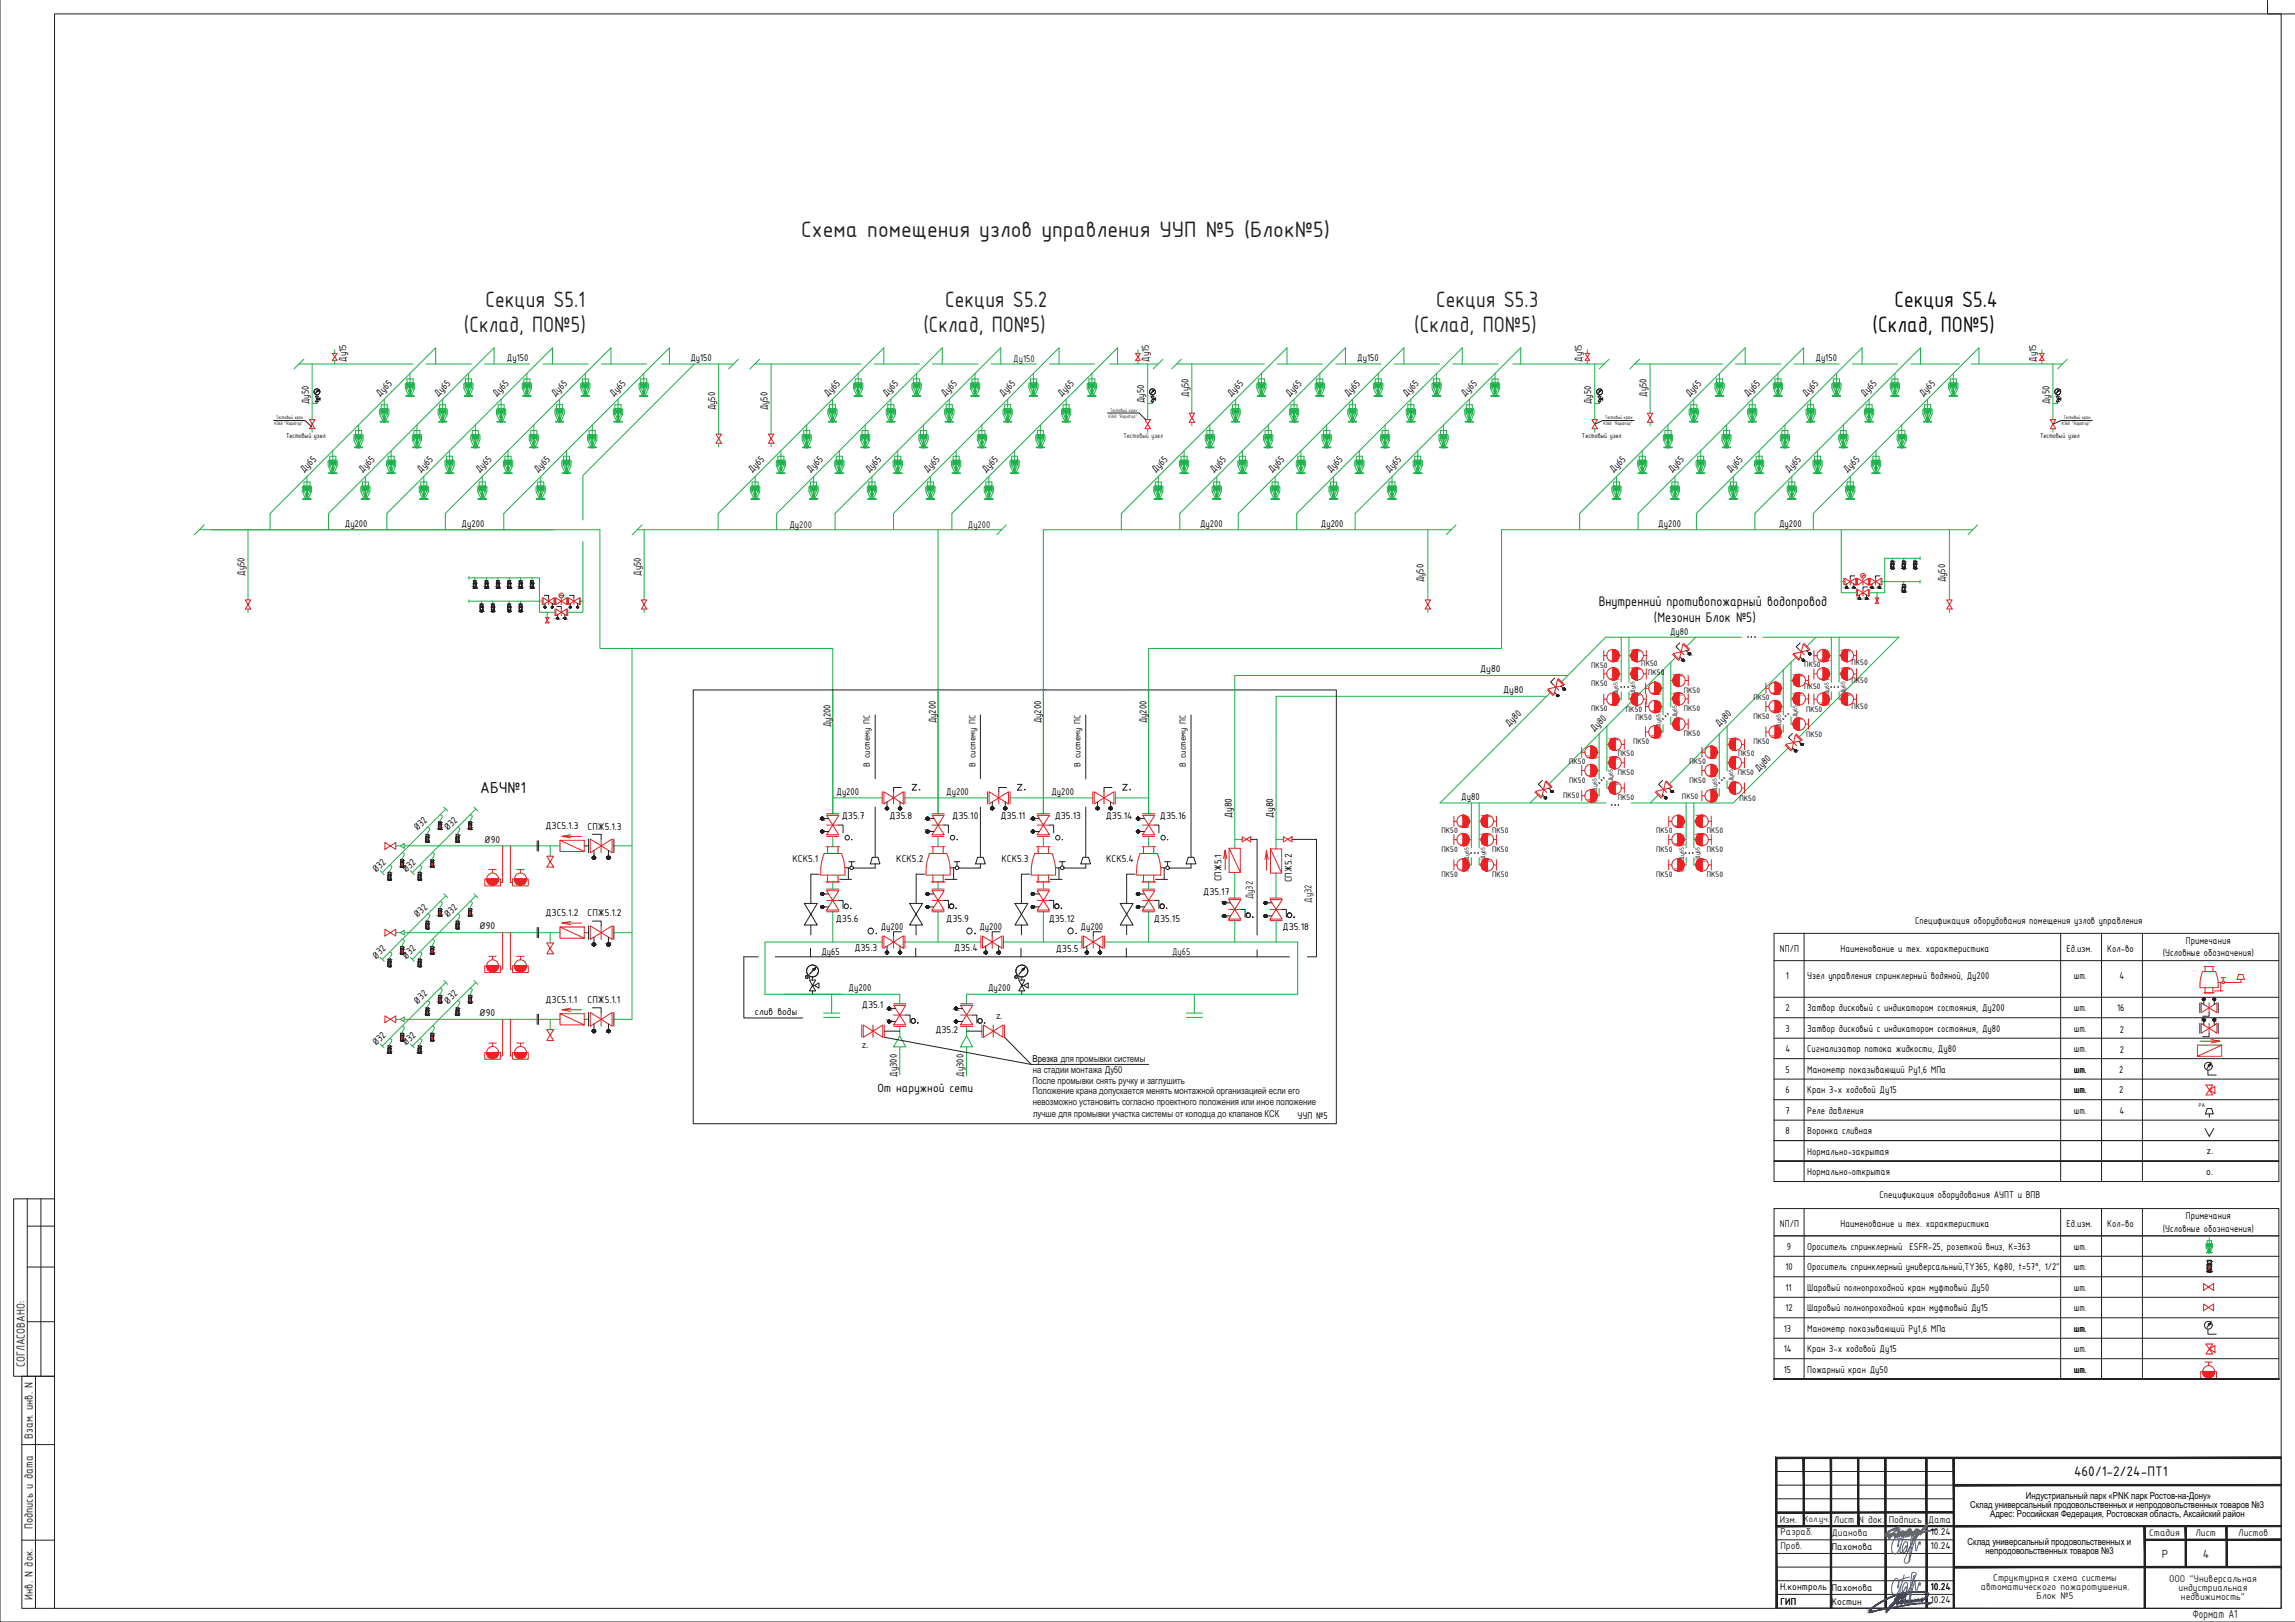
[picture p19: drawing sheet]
<svg xmlns="http://www.w3.org/2000/svg" width="841mm" height="594mm" viewBox="0 0 841 594" stroke-linecap="round" stroke-linejoin="round" font-family="sans-serif">
<defs><g id="words">
<g font-size="8.7" fill="#231f20">
<text x="293.6" y="87">Схема помещения узлов управления УУП №5 (Блок№5)</text>
<text x="178" y="112.5">Секция S5.1</text>
<text x="346.4" y="112.5">Секция S5.2</text>
<text x="526.3" y="112.5">Секция S5.3</text>
<text x="170" y="121.7">(Склад, ПО№5)</text>
<text x="338.4" y="121.7">(Склад, ПО№5)</text>
<text x="518.3" y="121.7">(Склад, ПО№5)</text>
</g>
<g font-size="8.7" fill="#010202">
<text x="694.2" y="112.5">Секция S5.4</text>
<text x="686.2" y="121.7">(Склад, ПО№5)</text>
</g>
<g font-size="7.4" fill="#010202">
<text x="640" y="233.6">...</text>
<text x="593.4" y="251.9">...</text>
<text x="670.4" y="251.9">...</text>
<text x="609.3" y="264" transform="rotate(-45 609.3 264)">...</text>
<text x="653.3" y="264" transform="rotate(-45 653.3 264)">...</text>
<text x="585.9" y="287.4" transform="rotate(-45 585.9 287.4)">...</text>
<text x="629.9" y="287.4" transform="rotate(-45 629.9 287.4)">...</text>
<text x="590" y="295.1">...</text>
<text x="538.5" y="312.6">...</text>
<text x="617.2" y="312.6">...</text>
</g>
<text font-size="6.2" fill="#010202" x="176" y="290.6">АБЧ№1</text>
<g font-size="5.4" fill="#010202">
<text x="585.9" y="221.8">Внутренний противопожарный водопровод</text>
<text x="606.1" y="228">(Мезонин Блок №5)</text>
<text x="760" y="540.7">460/1-2/24-ПТ1</text>
</g>
<text font-size="4.7" fill="#010202" x="321.5" y="400">От наружной сети</text>
<g font-size="4.7" fill="#231f20">
<text x="9.1" y="500.8" transform="rotate(-90 9.1 500.8)">СОГЛАСОВАНО:</text>
<text x="12.1" y="527.1" transform="rotate(-90 12.1 527.1)">Взам. инв. N</text>
<text x="12" y="560.1" transform="rotate(-90 12 560.1)">Подпись и дата</text>
<text x="792.3" y="570.5">Р</text>
<text x="807.3" y="570.6">4</text>
<text x="12" y="585.9" transform="rotate(-90 12 585.9)">Инв. N док.</text>
<text x="803.4" y="592.6">Формат А1</text>
</g>
<g font-size="3.9" fill="#010202">
<text x="126.8" y="132.5" transform="rotate(-90 126.8 132.5)">Ду15</text>
<text x="185.8" y="132.3">Ду150</text>
<text x="253" y="132.3">Ду150</text>
<text x="421" y="132.5" transform="rotate(-90 421 132.5)">Ду15</text>
<text x="497.4" y="132.3">Ду150</text>
<text x="579.7" y="132.5" transform="rotate(-90 579.7 132.5)">Ду15</text>
<text x="665.3" y="132.3">Ду150</text>
<text x="746.2" y="132.5" transform="rotate(-90 746.2 132.5)">Ду15</text>
<text x="141.7" y="142.9" transform="rotate(-46 141.7 142.9)">65</text>
<text x="227.4" y="142.9" transform="rotate(-46 227.4 142.9)">65</text>
<text x="327.4" y="142.9" transform="rotate(-46 327.4 142.9)">65</text>
<text x="348.8" y="142.9" transform="rotate(-46 348.8 142.9)">65</text>
<text x="496.5" y="142.9" transform="rotate(-46 496.5 142.9)">65</text>
<text x="517.9" y="142.9" transform="rotate(-46 517.9 142.9)">65</text>
<text x="621.6" y="142.9" transform="rotate(-46 621.6 142.9)">65</text>
<text x="707.3" y="142.9" transform="rotate(-46 707.3 142.9)">65</text>
<text x="113.1" y="148.1" transform="rotate(-90 113.1 148.1)">Ду50</text>
<text x="139.2" y="145.4" transform="rotate(-45 139.2 145.4)">Ду</text>
<text x="160.6" y="145.4" transform="rotate(-45 160.6 145.4)">Ду65</text>
<text x="182" y="145.4" transform="rotate(-45 182 145.4)">Ду65</text>
<text x="203.4" y="145.4" transform="rotate(-45 203.4 145.4)">Ду65</text>
<text x="224.8" y="145.4" transform="rotate(-45 224.8 145.4)">Ду</text>
<text x="303.4" y="145.4" transform="rotate(-45 303.4 145.4)">Ду65</text>
<text x="324.8" y="145.4" transform="rotate(-45 324.8 145.4)">Ду</text>
<text x="346.2" y="145.4" transform="rotate(-45 346.2 145.4)">Ду</text>
<text x="367.7" y="145.4" transform="rotate(-45 367.7 145.4)">Ду65</text>
<text x="389" y="145.4" transform="rotate(-45 389 145.4)">Ду65</text>
<text x="419.3" y="147.6" transform="rotate(-90 419.3 147.6)">Ду50</text>
<text x="435.5" y="145.3" transform="rotate(-90 435.5 145.3)">Ду50</text>
<text x="451.1" y="145.4" transform="rotate(-45 451.1 145.4)">Ду65</text>
<text x="472.6" y="145.4" transform="rotate(-45 472.6 145.4)">Ду65</text>
<text x="494" y="145.4" transform="rotate(-45 494 145.4)">Ду</text>
<text x="515.4" y="145.4" transform="rotate(-45 515.4 145.4)">Ду</text>
<text x="536.8" y="145.4" transform="rotate(-45 536.8 145.4)">Ду65</text>
<text x="583.1" y="148.1" transform="rotate(-90 583.1 148.1)">Ду50</text>
<text x="603.4" y="145.3" transform="rotate(-90 603.4 145.3)">Ду50</text>
<text x="619.1" y="145.4" transform="rotate(-45 619.1 145.4)">Ду</text>
<text x="640.5" y="145.4" transform="rotate(-45 640.5 145.4)">Ду65</text>
<text x="661.9" y="145.4" transform="rotate(-45 661.9 145.4)">Ду65</text>
<text x="683.3" y="145.4" transform="rotate(-45 683.3 145.4)">Ду65</text>
<text x="704.7" y="145.4" transform="rotate(-45 704.7 145.4)">Ду</text>
<text x="751" y="148.1" transform="rotate(-90 751 148.1)">Ду50</text>
<text x="262.1" y="150.3" transform="rotate(-90 262.1 150.3)">Ду50</text>
<text x="281.3" y="150.3" transform="rotate(-90 281.3 150.3)">Ду50</text>
<text x="111.4" y="173.2" transform="rotate(-45 111.4 173.2)">Ду65</text>
<text x="132.8" y="173.2" transform="rotate(-45 132.8 173.2)">Ду</text>
<text x="135.4" y="170.7" transform="rotate(-46 135.4 170.7)">65</text>
<text x="154.3" y="173.2" transform="rotate(-45 154.3 173.2)">Ду</text>
<text x="156.8" y="170.7" transform="rotate(-46 156.8 170.7)">65</text>
<text x="175.7" y="173.2" transform="rotate(-45 175.7 173.2)">Ду65</text>
<text x="197.1" y="173.2" transform="rotate(-45 197.1 173.2)">Ду65</text>
<text x="275.7" y="173.2" transform="rotate(-45 275.7 173.2)">Ду</text>
<text x="278.2" y="170.7" transform="rotate(-46 278.2 170.7)">65</text>
<text x="297.1" y="173.2" transform="rotate(-45 297.1 173.2)">Ду65</text>
<text x="318.5" y="173.2" transform="rotate(-45 318.5 173.2)">Ду65</text>
<text x="339.9" y="173.2" transform="rotate(-45 339.9 173.2)">Ду65</text>
<text x="361.3" y="173.2" transform="rotate(-45 361.3 173.2)">Ду</text>
<text x="363.9" y="170.7" transform="rotate(-46 363.9 170.7)">65</text>
<text x="423.4" y="173.2" transform="rotate(-45 423.4 173.2)">Ду</text>
<text x="426" y="170.7" transform="rotate(-46 426 170.7)">65</text>
<text x="444.8" y="173.2" transform="rotate(-45 444.8 173.2)">Ду65</text>
<text x="466.2" y="173.2" transform="rotate(-45 466.2 173.2)">Ду65</text>
<text x="487.6" y="173.2" transform="rotate(-45 487.6 173.2)">Ду65</text>
<text x="509.1" y="173.2" transform="rotate(-45 509.1 173.2)">Ду</text>
<text x="511.6" y="170.7" transform="rotate(-46 511.6 170.7)">65</text>
<text x="591.3" y="173.2" transform="rotate(-45 591.3 173.2)">Ду65</text>
<text x="612.7" y="173.2" transform="rotate(-45 612.7 173.2)">Ду</text>
<text x="615.3" y="170.7" transform="rotate(-46 615.3 170.7)">65</text>
<text x="634.2" y="173.2" transform="rotate(-45 634.2 173.2)">Ду</text>
<text x="636.7" y="170.7" transform="rotate(-46 636.7 170.7)">65</text>
<text x="655.6" y="173.2" transform="rotate(-45 655.6 173.2)">Ду65</text>
<text x="677" y="173.2" transform="rotate(-45 677 173.2)">Ду65</text>
<text x="126.4" y="193">Ду200</text>
<text x="169.2" y="193">Ду200</text>
<text x="289.3" y="193.4">Ду200</text>
<text x="439.8" y="193">Ду200</text>
<text x="484" y="193">Ду200</text>
<text x="607.7" y="193">Ду200</text>
<text x="652" y="193">Ду200</text>
<text x="89.6" y="211" transform="rotate(-90 89.6 211)">Ду50</text>
<text x="234.8" y="211" transform="rotate(-90 234.8 211)">Ду50</text>
<text x="521.7" y="213.3" transform="rotate(-90 521.7 213.3)">Ду50</text>
<text x="712.8" y="213.3" transform="rotate(-90 712.8 213.3)">Ду50</text>
<text x="612" y="232.4">Ду80</text>
<text x="542.4" y="246.2">Ду80</text>
<text x="550.8" y="253.8">Ду80</text>
<text x="304.4" y="266.3" transform="rotate(-90 304.4 266.3)">Ду200</text>
<text x="343" y="264.9" transform="rotate(-90 343 264.9)">Ду200</text>
<text x="381.6" y="264.9" transform="rotate(-90 381.6 264.9)">Ду200</text>
<text x="420.2" y="264.9" transform="rotate(-90 420.2 264.9)">Ду200</text>
<text x="553" y="266.3" transform="rotate(-45 553 266.3)">Ду80</text>
<text x="584.2" y="268.1" transform="rotate(-45 584.2 268.1)">Ду80</text>
<text x="630" y="266.3" transform="rotate(-45 630 266.3)">Ду80</text>
<text x="644.5" y="282.7" transform="rotate(-45 644.5 282.7)">Ду80</text>
<text x="306.5" y="291.1">Ду200</text>
<text x="346.8" y="291.1">Ду200</text>
<text x="385.3" y="291.1">Ду200</text>
<text x="535.5" y="293.1">Ду80</text>
<text x="451.4" y="299.7" transform="rotate(-90 451.4 299.7)">Ду80</text>
<text x="466.6" y="299.7" transform="rotate(-90 466.6 299.7)">Ду80</text>
<text x="153" y="304.5" transform="rotate(-45 153 304.5)">Ø32</text>
<text x="164.1" y="304.5" transform="rotate(-45 164.1 304.5)">Ø32</text>
<text x="199.9" y="303.8">ДЗС5.1.3</text>
<text x="215.3" y="303.8">СПЖ5.1.3</text>
<text x="308.5" y="300.1">ДЗ5.7</text>
<text x="326" y="300.1">ДЗ5.8</text>
<text x="349" y="300.1">ДЗ5.10</text>
<text x="366.6" y="300.1">ДЗ5.11</text>
<text x="386.5" y="300.1">ДЗ5.13</text>
<text x="405.2" y="300.1">ДЗ5.14</text>
<text x="425.1" y="300.1">ДЗ5.16</text>
<text x="177.4" y="308.6">Ø90</text>
<text x="290.4" y="315.9">КСК5.1</text>
<text x="328.4" y="315.9">КСК5.2</text>
<text x="367" y="315.9">КСК5.3</text>
<text x="405.3" y="315.9">КСК5.4</text>
<text x="137.8" y="319.8" transform="rotate(-45 137.8 319.8)">Ø32</text>
<text x="148.8" y="319.8" transform="rotate(-45 148.8 319.8)">Ø32</text>
<text x="447.6" y="322.8" transform="rotate(-90 447.6 322.8)">СПЖ5.1</text>
<text x="473.4" y="323.2" transform="rotate(-90 473.4 323.2)">СПЖ5.2</text>
<text x="440.9" y="328">ДЗ5.17</text>
<text x="199.9" y="335.5">ДЗС5.1.2</text>
<text x="215.3" y="335.6">СПЖ5.1.2</text>
<text x="153" y="336.2" transform="rotate(-45 153 336.2)">Ø32</text>
<text x="164.1" y="336.2" transform="rotate(-45 164.1 336.2)">Ø32</text>
<text x="175.6" y="340.4">Ø90</text>
<text x="306.3" y="337.7">ДЗ5.6</text>
<text x="322.7" y="340.6">Ду200</text>
<text x="346.8" y="337.7">ДЗ5.9</text>
<text x="358.9" y="340.6">Ду200</text>
<text x="384.3" y="337.7">ДЗ5.12</text>
<text x="396" y="340.6">Ду200</text>
<text x="422.9" y="337.7">ДЗ5.15</text>
<text x="470" y="340.5">ДЗ5.18</text>
<text x="701.8" y="338.5">Спецификация оборудования помещения узлов управления</text>
<text x="801" y="345.8">Примечания</text>
<text x="137.8" y="351.5" transform="rotate(-45 137.8 351.5)">Ø32</text>
<text x="148.8" y="351.5" transform="rotate(-45 148.8 351.5)">Ø32</text>
<text x="301" y="349.9">Ду65</text>
<text x="313.1" y="348.5">ДЗ5.3</text>
<text x="349.7" y="348.4">ДЗ5.4</text>
<text x="386.9" y="348.6">ДЗ5.5</text>
<text x="652.3" y="348.5">NП/П</text>
<text x="674.5" y="348.5">Наименование и тех. характеристика</text>
<text x="757.3" y="348.5">Ед.изм.</text>
<text x="772.2" y="348.5">Кол-во</text>
<text x="792.6" y="350.3">(Условные обозначения)</text>
<text x="654.4" y="358.6">1</text>
<text x="662.3" y="358.5">Узел управления спринклерный водяной, Ду200</text>
<text x="760" y="358.5">шт.</text>
<text x="776.7" y="358.5">4</text>
<text x="311" y="363.1">Ду200</text>
<text x="362.1" y="363.1">Ду200</text>
<text x="153" y="368" transform="rotate(-45 153 368)">Ø32</text>
<text x="164.1" y="368" transform="rotate(-45 164.1 368)">Ø32</text>
<text x="199.9" y="367.3">ДЗС5.1.1</text>
<text x="215.3" y="367.3">СПЖ5.1.1</text>
<text x="276.6" y="371.9">слив воды</text>
<text x="315.8" y="369">ДЗ5.1</text>
<text x="654.3" y="370.4">2</text>
<text x="662.3" y="370.4">Затвор дисковый с индикатором состояния, Ду200</text>
<text x="760" y="370.4">шт.</text>
<text x="775.8" y="370.4">16</text>
<text x="175.6" y="372.1">Ø90</text>
<text x="654.3" y="377.9">3</text>
<text x="662.3" y="377.9">Затвор дисковый с индикатором состояния, Ду80</text>
<text x="760" y="377.9">шт.</text>
<text x="137.8" y="383.3" transform="rotate(-45 137.8 383.3)">Ø32</text>
<text x="148.8" y="383.3" transform="rotate(-45 148.8 383.3)">Ø32</text>
<text x="342.8" y="378.4">ДЗ5.2</text>
<text x="776.9" y="378.2">2</text>
<text x="654.3" y="385.4">4</text>
<text x="662.3" y="385.4">Сигнализатор потока жидкости, Ду80</text>
<text x="760" y="385.4">шт.</text>
<text x="776.9" y="385.7">2</text>
<text x="328.6" y="394.4" transform="rotate(-90 328.6 394.4)">Ду300</text>
<text x="353.1" y="394.4" transform="rotate(-90 353.1 394.4)">Ду300</text>
<text x="654.3" y="392.9">5</text>
<text x="662.3" y="392.9">Манометр показывающий Ру1,6 МПа</text>
<text x="760" y="392.9">шт.</text>
<text x="776.6" y="392.9">2</text>
<text x="654.3" y="400.4">6</text>
<text x="662.3" y="400.4">Кран 3-х ходовой Ду15</text>
<text x="760" y="400.4">шт.</text>
<text x="776.6" y="400.4">2</text>
<text x="654.3" y="407.9">7</text>
<text x="662.3" y="407.9">Реле давления</text>
<text x="760" y="407.9">шт.</text>
<text x="776.7" y="407.9">4</text>
<text x="475.5" y="409.7">УУП №5</text>
<text x="654.3" y="415.4">8</text>
<text x="662.3" y="415.4">Воронка сливная</text>
<text x="662.3" y="422.9">Нормально-закрытая</text>
<text x="808.7" y="422.8">z.</text>
<text x="662.3" y="430.4">Нормально-открытая</text>
<text x="808.5" y="430.3">o.</text>
<text x="688.8" y="438.9">Спецификация оборудования АУПТ и ВПВ</text>
<text x="652.3" y="449.3">NП/П</text>
<text x="674.5" y="449.3">Наименование и тех. характеристика</text>
<text x="757.3" y="449.3">Ед.изм.</text>
<text x="772.2" y="449.3">Кол-во</text>
<text x="801" y="446.5">Примечания</text>
<text x="792.6" y="451.1">(Условные обозначения)</text>
<text x="654.8" y="457.8">9</text>
<text x="662.3" y="457.8">Ороситель спринклерный ESFR-25, розеткой вниз, К=363</text>
<text x="760" y="457.8">шт.</text>
<text x="654.3" y="465.3">10</text>
<text x="662.3" y="465.3">Ороситель спринклерный универсальный,TY365, Кф80, t=57°, 1/2&quot;</text>
<text x="760" y="465.3">шт.</text>
<text x="654.3" y="472.8">11</text>
<text x="662.3" y="472.8">Шаровый полнопроходной кран муфтовый Ду50</text>
<text x="760" y="472.8">шт.</text>
<text x="654.3" y="480.3">12</text>
<text x="662.3" y="480.3">Шаровый полнопроходной кран муфтовый Ду15</text>
<text x="760" y="480.3">шт.</text>
<text x="653.7" y="487.8">13</text>
<text x="662.3" y="487.8">Манометр показывающий Ру1,6 МПа</text>
<text x="760" y="487.8">шт.</text>
<text x="653.7" y="495.3">14</text>
<text x="662.3" y="495.3">Кран 3-х ходовой Ду15</text>
<text x="760" y="495.3">шт.</text>
<text x="653.7" y="502.8">15</text>
<text x="662.3" y="503">Пожарный кран Ду50</text>
<text x="760" y="503">шт.</text>
<text x="707.5" y="562.2">10.24</text>
<text x="671.3" y="567.7">Пахомова</text>
<text x="707.5" y="567.2">10.24</text>
<text x="652.3" y="582.4">Н.контроль</text>
<text x="652.5" y="587.7">ГИП</text>
<text x="671.3" y="582.7">Пахомова</text>
<text x="671.3" y="587.9">Костин</text>
<text x="707.5" y="582.2">10.24</text>
<text x="707.5" y="587.2">10.24</text>
</g>
<g font-size="3.9" fill="#231f20">
<text x="371.3" y="132.7">Ду150</text>
<text x="354.7" y="193.4">Ду200</text>
<text x="459.1" y="329.5" transform="rotate(-90 459.1 329.5)">Ду32</text>
<text x="480.6" y="330.7" transform="rotate(-90 480.6 330.7)">Ду32</text>
<text x="429.5" y="349.9">Ду65</text>
<text x="652.2" y="557.7">Изм.</text>
<text x="672" y="557.7">Лист</text>
<text x="681.1" y="557.7">N док.</text>
<text x="692.2" y="557.7">Подпись</text>
<text x="706.6" y="557.7">Дата</text>
<text x="652.5" y="562.3">Разраб.</text>
<text x="671.3" y="562.5">Дианова</text>
<text x="787.6" y="562.7">Стадия</text>
<text x="804.5" y="562.7">Лист</text>
<text x="820.3" y="562.7">Листов</text>
<text x="652.5" y="567.3">Пров.</text>
<text x="730.5" y="579.1">Структурная схема системы</text>
<text x="794.9" y="579.4">ООО &quot;Универсальная</text>
<text x="725.8" y="582.4">автоматического пожаротушения.</text>
<text x="746.3" y="585.8">Блок №5</text>
<text x="798.4" y="582.7">индустриальная</text>
<text x="799.2" y="586">недвижимость&quot;</text>
</g>
<g font-size="3.5" fill="#010202">
<text x="318.8" y="280.9" transform="rotate(-90 318.8 280.9)">В систему ПС</text>
<text x="357.4" y="280.9" transform="rotate(-90 357.4 280.9)">В систему ПС</text>
<text x="396" y="280.9" transform="rotate(-90 396 280.9)">В систему ПС</text>
<text x="434.6" y="280.9" transform="rotate(-90 434.6 280.9)">В систему ПС</text>
<text x="378.4" y="388.8">Врезка для промывки системы</text>
<text x="742.4" y="549">Индустриальный парк «PNK парк Ростов-на-Дону»</text>
<text x="722" y="552.3">Склад универсальный продовольственных и непродовольственных товаров №3</text>
<text x="729.3" y="555.7">Адрес: Российская Федерация, Ростовская область, Аксайский район</text>
<text x="721.1" y="565.7">Склад универсальный продовольственных и</text>
<text x="727.6" y="569.1">непродовольственных товаров №3</text>
</g>
<g font-size="3.5" fill="#231f20">
<text x="365.1" y="373.4">z.</text>
<text x="315.9" y="383.8">z.</text>
<text x="378.5" y="393">на стадии монтажа Ду50</text>
<text x="378.4" y="397.1">После промывки снять ручку и заглушить</text>
<text x="378.4" y="400.7">Положение крана допускается менять монтажной организацией если его</text>
<text x="378.5" y="404.8">невозможно установить согласно проектного положения или иное положение</text>
<text x="378.6" y="409">лучше для промывки участка системы от колодца до клапанов КСК</text>
<text x="661.1" y="557.6">Кол.уч.</text>
</g>
<g font-size="3.1" fill="#010202">
<text x="583.1" y="244.5">ПК50</text>
<text x="601.5" y="243.9">ПК50</text>
<text x="661.2" y="244.4">ПК50</text>
<text x="678.5" y="243.6">ПК50</text>
<text x="583.1" y="251.2">ПК50</text>
<text x="604" y="247.3">ПК50</text>
<text x="678.5" y="250.3">ПК50</text>
<text x="617.1" y="253.7">ПК50</text>
<text x="642.5" y="256.5">ПК50</text>
<text x="661.2" y="252.4">ПК50</text>
<text x="583.1" y="260.5">ПК50</text>
<text x="595.8" y="260.6">ПК50</text>
<text x="599.4" y="263.6">ПК50</text>
<text x="617.1" y="260.4">ПК50</text>
<text x="642.5" y="263.2">ПК50</text>
<text x="661.8" y="260.7">ПК50</text>
<text x="678.5" y="259.5">ПК50</text>
<text x="617.1" y="269.6">ПК50</text>
<text x="661.8" y="269.8">ПК50</text>
<text x="598.5" y="272.4">ПК50</text>
<text x="642.5" y="272.4">ПК50</text>
<text x="575.1" y="279.9">ПК50</text>
<text x="592.9" y="277">ПК50</text>
<text x="619.1" y="279.9">ПК50</text>
<text x="636.9" y="277">ПК50</text>
<text x="575.1" y="286.6">ПК50</text>
<text x="592.9" y="283.7">ПК50</text>
<text x="619.1" y="286.6">ПК50</text>
<text x="636.8" y="283.9">ПК50</text>
<text x="572.9" y="292.4">ПК50</text>
<text x="592.9" y="292.9">ПК50</text>
<text x="616.4" y="292.6">ПК50</text>
<text x="637.5" y="293.4">ПК50</text>
<text x="528.2" y="305.2">ПК50</text>
<text x="546.8" y="305.2">ПК50</text>
<text x="606.9" y="305.2">ПК50</text>
<text x="625.5" y="305.2">ПК50</text>
<text x="528.2" y="311.9">ПК50</text>
<text x="546.8" y="311.9">ПК50</text>
<text x="606.9" y="311.9">ПК50</text>
<text x="625.5" y="311.9">ПК50</text>
<text x="528.2" y="321.2">ПК50</text>
<text x="546.8" y="321.2">ПК50</text>
<text x="606.9" y="321.2">ПК50</text>
<text x="625.5" y="321.2">ПК50</text>
</g>
<g font-size="2.7" fill="#010202">
<text x="104.8" y="160.5">Тестовый узел</text>
<text x="579.7" y="160.5">Тестовый узел</text>
<text x="747.6" y="160.5">Тестовый узел</text>
</g>
<text font-size="2.7" fill="#231f20" x="411.7" y="160.5">Тестовый узел</text>
<g font-size="2.3" fill="#010202">
<text x="592.8" y="254.3" transform="rotate(-90 592.8 254.3)">Ду65</text>
<text x="599.1" y="253.8" transform="rotate(-90 599.1 253.8)">Ду65</text>
<text x="670.2" y="254.3" transform="rotate(-90 670.2 254.3)">Ду65</text>
<text x="676.1" y="254" transform="rotate(-90 676.1 254)">Ду65</text>
<text x="614.5" y="262.8" transform="rotate(-90 614.5 262.8)">Ду65</text>
<text x="658.5" y="262.8" transform="rotate(-90 658.5 262.8)">Ду65</text>
<text x="608.5" y="266.2" transform="rotate(-90 608.5 266.2)">Ду65</text>
<text x="652.6" y="266.2" transform="rotate(-90 652.6 266.2)">Ду65</text>
<text x="591.1" y="286.2" transform="rotate(-90 591.1 286.2)">Ду65</text>
<text x="635.1" y="286.2" transform="rotate(-90 635.1 286.2)">Ду65</text>
<text x="585.1" y="289.6" transform="rotate(-90 585.1 289.6)">Ду65</text>
<text x="629.2" y="289.6" transform="rotate(-90 629.2 289.6)">Ду65</text>
<text x="538.3" y="314.9" transform="rotate(-90 538.3 314.9)">Ду65</text>
<text x="544.2" y="314.7" transform="rotate(-90 544.2 314.7)">Ду65</text>
<text x="617" y="314.9" transform="rotate(-90 617 314.9)">Ду65</text>
<text x="622.9" y="314.7" transform="rotate(-90 622.9 314.7)">Ду65</text>
</g>
<text font-size="2.1" fill="#010202" x="805.8" y="405.3">РА</text>
<g font-size="1.9" fill="#010202">
<text x="100.6" y="155.7">К360 &quot;Rapidrop&quot;</text>
<text x="101.2" y="153.5">Тестовый кран</text>
<text x="587.6" y="155.7">К360 &quot;Rapidrop&quot;</text>
<text x="588.2" y="153.5">Тестовый кран</text>
<text x="755.6" y="155.7">К360 &quot;Rapidrop&quot;</text>
<text x="756.2" y="153.5">Тестовый кран</text>
</g>
<g font-size="1.9" fill="#231f20">
<text x="406.2" y="152.9">К360 &quot;Rapidrop&quot;</text>
<text x="406.8" y="150.8">Тестовый кран</text>
</g>
</g></defs>
<g fill="none" stroke="#20b24b" stroke-width=".38">
<path d="M276.6 133.3h39M278.4 131.6l-3.5 3.5M320.3 133.3h16.6M323.9 133.3v-5.9l-60.7 60.7v5.9M341.8 133.3h16.6M345.3 133.3v-5.9l-60.7 60.7v5.9M363.2 133.3h16.6M366.7 133.3v-5.9l-60.7 60.7v5.9M384.6 133.3h16.6M388.1 133.3v-5.9l-60.7 60.7v5.9M406.7 133.3h17.6M409.5 133.3v-5.9l-60.7 60.7v5.9"/>
<path d="M417 128.1v1.3M417 132v1.3M432.9 131.6l-3.5 3.5M77.5 194h142.3M233.6 194h133.4M343.7 194v104M368.8 192.2l-3.5 3.6M305.2 237.5v60.5"/>
</g>
<g fill="none" stroke="#1cb24b" stroke-width=".37">
<path d="M313.4 138.8h2.2v1.5h-2.2zM314.5 136.8v8.4l.3-.1M334.8 138.8h2.2v1.5h-2.2zM335.9 136.8v8.4l.4-.1M356.2 138.8h2.2v1.5h-2.2zM357.3 136.8v8.4l.4-.1M377.6 138.8h2.2v1.5h-2.2zM378.7 136.8v8.4l.4-.1M399 138.8h2.2v1.5h-2.2zM400.1 136.8v8.4l.4-.1M294.4 159.1l-.5 .5v1.5l1.1 2.4M294.5 157.7h2.2v1.4h-2.2z"/>
<path d="M294.6 159.8h2M294.6 159.7h2M294.8 159.8l.8 .1M294.9 159.1v.6M295.4 159.9v.2M295.6 159.8h-1v1l.8 2.1M295.6 155.7v8.4l.4-.1M295.6 159.8h1v1l-.8 2.1v-.3h-.4v.3M295.8 159.9v.2M296.3 159.1v.6M296.4 159.8l-.8 .1M296.9 159.1l.4 .5"/>
<path d="M297.3 159.6v1.5l-1.1 2.4M303.5 154.4l3.1 .1zM303.6 154.4v.1M303.7 154.4v.1M303.8 150.7h.2M303.8 150.6h.2M303.8 151.9v-2.2h1.3h1.2v2.2M303.8 149.7l-.4 .4v1.6l1.1 2.4M303.9 154.4v.1M304 148.2h2.2v1.5h-2.2zM304 154.4v.1M304 150.3l2.1 .1h-2.1"/>
<path d="M304.2 150.4h1.7M304.3 149.7v.5M304.4 154.4v.1M304.4 154.1l.4-.7h.3h.2l.4 .7M304.4 154.4v-.3h1.3v.4M304.5 154.4v.1M304.7 154.5l.4 .1M304.8 153.4l-.8-2.1v-.9h2.1v.9l-.8 2.1M304.8 151.4l-.4-.2v-.4h1.3v.4l-.5 .2M304.8 150.9l-.3-.1 .3 .2M304.8 150.4v.3M304.8 150.8h.4v2.3h-.4z"/>
<path d="M304.8 153h.4M304.8 152.9h.4M304.9 153.3h.3M304.9 153.4l.2-.2 .1 .2M304.9 150.8l.2 .1zM305 154.4v.1M305 153.1l-.1 .1M305.1 146.2v8.4l.3-.1M305.1 153.1v.1M305.1 154.4v.1M305.2 150.4v.3M305.5 154.4v.1"/>
<path d="M305.6 150.8l-.4 .1M305.6 150.8l-.4 .2M305.7 149.7v.5M306.1 150.7h.2M306.1 150.6h.2M306.1 154.4v.1M306.2 154.4v.1M306.3 149.7l.5 .4M306.4 154.4v.1M306.7 150.1v1.6l-1.1 2.4M312.8 140.7v1.6l1.1 2.3M313 144.9l3 .2z"/>
<path d="M313.1 144.9v.2M313.2 141.3h.2M313.2 141.1h.2M313.2 142.5v-2.2h1.3h1.2v2.2M313.3 140.2l-.5 .5M313.4 144.9v.2M313.5 144.9v.2M313.7 140.9h1.6M313.8 140.3v.5M313.8 144.9v.2M313.9 144.7l.3-.7h.3h.2l.4 .7M313.9 144.9v-.2h1.2l.1 .4"/>
<path d="M314 144.9v.2M314.2 145.1l.3 .1M314.2 144l-.8-2.1v-1h2.1v1l-.8 2.1M314.3 141.9l-.5-.1v-.4h1.4v.4l-.5 .1M314.3 141.4l-.4-.1 .4 .2M314.3 141v.2M314.3 141.3h.4v2.4h-.4zM314.3 143.5h.4M314.3 143.9h.4M314.3 144l.2-.3 .2 .3M314.4 141.4l.2 .1zM314.4 144.9v.2"/>
<path d="M314.5 143.7h-.1M314.5 143.7h.1M314.6 144.9v.2M314.7 141v.2M315 144.9v.2M315 141.3l-.3 .1M315 141.3l-.3 .2M315.2 140.3v.5M315.5 140.8v.1M315.5 140.9h-2.1M315.5 141.3h.2M315.5 141.1h.2"/>
<path d="M315.5 144.9v.2M315.6 144.9v.2M315.8 140.2l.4 .5M315.8 159.1l-.5 .5v1.5l1.1 2.4M315.8 144.9v.2M315.9 157.7h2.2v1.4h-2.2zM316 159.8h2.1M316 159.7h2M316.2 140.7v1.6l-1.1 2.3M316.2 159.8l.8 .1M316.3 159.1v.6M316.8 159.9v.2"/>
<path d="M317 159.8h-1v1l.8 2.1M317 155.7v8.4l.4-.1M317 159.8h1.1v1l-.9 2.1M317.2 159.9v.2M317.7 159.1v.6M317.8 159.8l-.8 .1M318.3 159.1l.4 .5v1.5l-1.1 2.4M325 154.4v.1M325.1 154.4v.1M325.2 150.7h.2M325.2 150.6h.2M325.2 151.9v-2.2h2.5v2.2"/>
<path d="M325.3 149.7l-.6 .4v1.6l1.2 2.4M325.3 148.2h2.3v1.5h-2.3zM325.3 154.4v.1M325.4 154.4v.1M325.7 150.4h1.5M325.8 149.7v.5M325.8 154.4v.1M325.8 154.1l.4-.7h.5l.4 .7M325.8 154.4v-.3h1.3v.4M325.9 150.8l.4 .2M325.9 150.8l.4 .1M326 154.4v.1"/>
<path d="M326.1 154.5l.4 .1M326.2 153.4l-.8-2.1v-.9h2.1v.9l-.8 2.1M326.3 151.4l-.5-.2v-.4h1.3v.4l-.5 .2M326.3 150.4v.3M326.3 150.8h.3v2.3h-.3zM326.3 153h.3M326.3 152.9h.3M326.3 153.3h.3M326.3 150.8l.3 .1zM326.4 154.4v.1M326.4 153.1l-.1 .1M326.5 146.2v8.4l.3-.1"/>
<path d="M326.5 154.4h1.5l-1.5 .1M326.5 153.2l.1 .2M326.5 153.2l-.2 .2M326.5 154.4h-1.6l1.6 .1M326.5 153.1l.1 .1M326.5 154.4v.1M326.6 150.4v.3M326.9 154.4v.1M327 150.8l-.4 .1M327 150.8l-.4 .2M327.2 149.7v.5M327.4 150.3l-2 .1h2.1"/>
<path d="M327.5 150.7h.2M327.5 150.6h.2M327.5 154.4v.1M327.6 154.4v.1M327.7 149.7l.5 .4v1.6l-1.2 2.4M327.8 154.4v.1M327.9 154.4v.1M334.2 140.7v1.6l1.1 2.3M334.5 144.9v.2M334.6 144.9v.2M334.6 141.3h.3M334.6 141.1h.3"/>
<path d="M334.6 142.5v-2.2h2.5v2.2M334.7 140.2l-.5 .5M334.8 144.9v.2M334.9 144.9v.2M335.1 140.9h1.6M335.2 140.3v.5M335.2 144.9v.2M335.3 144.7l.4-.7h.4l.5 .7M335.3 144.9v-.2h1.3v.4M335.3 141.3l.4 .2M335.4 141.3l.3 .1M335.4 144.9v.2"/>
<path d="M335.5 145.1l.4 .1M335.7 144l-.8-2.1v-1h2v1l-.8 2.1M335.7 141.9l-.5-.1v-.4h1.4v.4l-.5 .1M335.7 141v.2M335.7 141.3h.4v2.4h-.4zM335.7 143.5h.4M335.7 143.9h.4M335.7 144v-.3h.4v.3M335.8 141.4l.2 .1zM335.8 144.9v.2M335.8 143.7h.1M335.9 144.9h1.5l-1.5 .2"/>
<path d="M335.9 144.9h-1.6l1.6 .2M336 143.7h.1M336 144.9v.2M336.1 141v.2M336.4 144.9v.2M336.4 141.3l-.3 .1M336.5 141.3l-.4 .2M336.6 140.3v.5M336.7 159.6v1.5l1.2 2.4M336.9 140.8v.1M336.9 140.9h-2M336.9 141.3h.2"/>
<path d="M336.9 141.1h.2M336.9 144.9v.2M337 144.9v.2M337.2 140.2l.4 .5M337.2 159.1l-.5 .5M337.2 144.9v.2M337.3 157.7h2.3v1.4h-2.3zM337.3 144.9v.2M337.4 159.8h2.1M337.4 159.7h2M337.6 140.7v1.6l-1.1 2.3M337.7 159.8l.7 .1"/>
<path d="M337.7 159.1v.6M338.2 159.9v.2M338.4 159.8h-1v1l.8 2.1M338.4 155.7v8.4l.4-.1M338.4 159.8h1.1v1l-.8 2.1M338.6 159.9v.2M339.1 159.1v.6M339.2 159.8l-.8 .1M339.7 159.1l.4 .5v1.5l-1.1 2.4M346.2 150.1v1.6l1.1 2.4M346.3 154.4l3.1 .1zM346.5 154.4v.1"/>
<path d="M346.6 150.7h.2M346.6 150.6h.2M346.6 151.9v-2.2h2.5v2.2M346.6 149.7l-.4 .4M346.8 148.2h2.2v1.5h-2.2zM346.8 154.4v.1M346.9 150.2l2 .2zM347.1 150.4h1.6M347.2 149.7v.5M347.2 154.5v-.4h1.3v.4M347.2 154.1l.4-.7h.5l.4 .7M347.4 154.4v.1"/>
<path d="M347.5 154.5l.4 .1M347.6 153.4l-.8-2.1v-.9h2.1v.9l-.8 2.1M347.7 150.9l-.4-.1 .4 .2M347.7 151.4l-.5-.2v-.4h1.3v.4l-.4 .2M347.7 153.3h.3M347.7 150.4v.3M347.7 153.4v-.2h.3v.2M347.7 150.8h.4v2.3h-.4zM347.7 153h.4M347.7 152.9h.4M347.8 150.8l.2 .1zM347.8 154.4v.1"/>
<path d="M347.8 153.1v.1M347.9 146.2v8.4l.3-.1M347.9 153.1l.1 .1M347.9 154.4v.1M348.1 150.4v.3M348.1 150.9l.3-.1-.3 .2M348.4 154.4v.1M348.6 149.7v.5M348.9 150.7h.2M348.9 150.6h.2M348.9 154.4v.1M349 154.4v.1"/>
<path d="M349.1 149.7l.5 .4v1.6l-1.2 2.4M349.2 154.4v.1M349.3 154.4v.1M355.6 140.7v1.6l1.1 2.3M355.8 144.9l3.1 .2zM355.9 144.9v.2M356 144.9v.2M356.1 142.5v-2.2h2.5v2.2M356.1 141.3h.2M356.1 141.1h.2M356.1 140.2l-.5 .5M356.2 144.9v.2"/>
<path d="M356.3 144.9v.2M356.3 140.9h2.1M356.5 140.9h1.6M356.6 140.3v.5M356.7 145.1v-.4h1.2l.1 .4M356.7 144.7l.4-.7h.4l.4 .7M356.8 144.9v.2M357 145.1l.3 .1M357.1 141.4l-.4-.1 .4 .2M357.1 141.3h.4v2.4h-.4zM357.1 141.9l-.4-.1v-.4h1.3v.4l-.5 .1M357.1 143.5h.4"/>
<path d="M357.1 143.9h.4M357.1 141v.2M357.2 141.4l.2 .1zM357.3 144.9v.2M357.3 143.7h-.1M357.4 143.7h.1M357.4 144.9v.2M357.5 144v-.3h-.4v.3l-.8-2.1v-1h2.1v1l-.9 2.1M357.5 141v.2M357.5 141.4l.4-.1-.4 .2M357.8 144.9v.2M358 140.3v.5"/>
<path d="M358.4 141.3h.2M358.4 141.1h.2M358.4 144.9v.2M358.6 140.2l.4 .5M358.6 159.1l-.5 .5v1.5l1.1 2.4M358.6 144.9v.2M358.7 157.7h2.2v1.4h-2.2zM358.7 144.9v.2M359 159.8l.8 .1M359 140.7v1.6l-1.1 2.3M359.2 159.1v.6M359.7 159.9v.2"/>
<path d="M359.8 159.8h-1v1l.8 2.1M359.8 155.7v8.4l.4-.1M359.8 159.8h1.1v1l-.9 2.1v-.3h-.3v.3M360 159.9v.2M360.6 159.1v.6M360.6 159.8l-.8 .1M360.8 159.7h-2M360.9 159.8h-2.1M361.1 159.1l.4 .5v1.5l-1.1 2.4M367.7 154.4l3.1 .1zM367.9 154.4v.1M368 151.9v-2.2h2.5v2.2"/>
<path d="M368 150.7h.3M368 150.6h.3M368.1 149.7l-.5 .4v1.6l1.1 2.4M368.2 148.2h2.2v1.5h-2.2zM368.2 154.4v.1M368.3 154.4v.1M368.3 150.2l2 .2zM368.5 150.4h1.6M368.6 149.7v.5M368.6 154.4v.1M368.6 154.4v-.3h1.3l.1 .4M368.6 154.1l.4-.7h.5l.4 .7"/>
<path d="M368.8 154.4v.1M368.9 154.5l.4 .1M369 153.4l-.7-2.1v-.9h2v.9l-.9 2.1v-.2h-.3v.2M369.1 153.3h.3M369.1 151.4l-.5-.2v-.4h1.4v.4l-.5 .2M369.1 150.4v.3M369.1 150.9l-.4-.1 .4 .2M369.1 150.8h.4v2.3h-.4zM369.1 153h.4M369.1 152.9h.4M369.2 154.4v.1M369.2 150.8l.2 .1z"/>
<path d="M369.2 153.1v.1M369.3 146.2v8.4l.3-.1M369.3 153.1l.1 .1M369.4 154.4v.1M369.5 150.9l.3-.1-.3 .2M369.5 150.4v.3M369.8 154.4v.1M370 149.7v.5M370.3 154.4v.1M370.3 150.7h.2M370.3 150.6h.2M370.4 154.4v.1"/>
<path d="M370.5 149.7l.5 .4M370.6 154.4v.1M371 150.1v1.6l-1.1 2.4M377 140.7v1.6l1.1 2.3M377.2 144.9l3 .2zM377.3 144.9v.2M377.5 142.5v-2.2h2.5v2.2M377.5 141.3h.2M377.5 141.1h.2M377.5 140.2l-.5 .5M377.6 144.9v.2M377.7 144.9v.2"/>
<path d="M377.9 140.9h1.6M378 140.3v.5M378 144.9v.2M378.1 144.7l.4-.7h.5l.3 .7M378.1 144.9v-.2h1.2l.1 .4M378.2 144.9v.2M378.4 145.1l.3 .1M378.5 144l-.8-2.1v-1h2.1v1l-.8 2.1M378.5 143.9h.4M378.5 141.9l-.5-.1v-.4h1.4v.4l-.5 .1M378.5 141v.2M378.5 141.4l-.3-.1 .3 .2"/>
<path d="M378.5 144v-.3h.4v.3M378.5 141.3h.4v2.4h-.4zM378.5 143.5h.4M378.6 144.9v.2M378.6 141.4l.2 .1zM378.7 143.7h-.1M378.8 143.7h.1M378.8 144.9v.2M378.9 141.4l.4-.1-.4 .2M378.9 141v.2M379.2 144.9v.2M379.4 140.3v.5"/>
<path d="M379.7 140.8l.1 .1M379.7 140.9h-2M379.7 144.9v.2M379.8 141.3h.2M379.8 141.1h.2M379.9 144.9v.2M380 140.2l.4 .5M380 159.1l-.4 .5v1.5l1.1 2.4M380.1 144.9v.2M380.2 157.7h2.2v1.4h-2.2zM380.2 159.8h2.1M380.2 159.7h2.1"/>
<path d="M380.4 140.7v1.6l-1.1 2.3M380.4 159.8l.9 .1M380.5 159.1v.6M381.1 159.9v.2M381.3 159.8h-1.1v1l.8 2.1M381.3 155.7v8.4l.3-.1M381.3 159.8h1v1l-.8 2.1M381.4 159.9v.2M382 159.1v.6M382.1 159.8l-.8 .1M382.5 159.1l.4 .5v1.5l-1.1 2.4M389.3 154.4v.1"/>
<path d="M389.5 151.9v-2.2h1.2h1.2v2.2M389.5 150.7h.2M389.5 150.6h.2M389.5 149.7l-.5 .4v1.6l1.1 2.4M389.6 148.2h2.2v1.5h-2.2zM389.6 154.4v.1M389.7 150.2l2 .2zM389.9 150.4h1.6M390 149.7v.5M390 154.4v.1M390.1 154.4v-.3h.6h.6v.3M390.1 154.1l.3-.7h.3h.2l.4 .7"/>
<path d="M390.2 154.4v.1M390.4 154.5l.3 .1M390.4 153.4l-.7-2.1v-.9h2v.9l-.8 2.1M390.5 151.4l-.5-.2v-.4h1.4v.4l-.5 .2M390.5 150.9l-.4-.1 .4 .2M390.5 150.8h.4v2.3h-.4zM390.5 153h.4M390.5 152.9h.4M390.5 153.3h.4M390.5 150.4v.3M390.5 153.4l.2-.2 .2 .2M390.6 150.8l.2 .1z"/>
<path d="M390.6 154.4v.1M390.7 153.1l-.1 .1M390.7 146.2v8.4l.3-.1M390.7 154.4h1.5l-1.5 .1M390.7 154.4h-1.5l1.5 .1M390.7 153.1l.1 .1M390.8 154.4v.1M390.9 150.4v.3M390.9 150.9l.3-.1-.3 .2M391.2 154.4v.1M391.4 154.4v.1M391.4 149.7v.5"/>
<path d="M391.7 150.7h.2M391.7 150.6h.2M391.7 154.4v.1M391.8 154.4v.1M392 149.7l.4 .4v1.6l-1.1 2.4M392 154.4v.1M392.1 154.4v.1M398.4 140.7v1.6l1.1 2.3M398.6 144.9l3.1 .2zM398.7 144.9v.2M398.8 144.9v.2M398.9 142.5v-2.2h1.2h1.3v2.2"/>
<path d="M398.9 141.3h.2M398.9 141.1h.2M398.9 140.2l-.4 .5M399 144.9v.2M399.1 140.9h2.1M399.2 140.8l-.1 .1M399.3 140.9h1.6M399.4 140.3v.5M399.5 144.9v.2M399.5 144.9v-.2h1.3v.4M399.5 144.7l.4-.7h.2h.3l.4 .7M399.6 144.9v.2"/>
<path d="M399.8 145.1l.3 .1M399.9 144l-.8-2.1v-1h2.1v1l-.8 2.1M399.9 141.9l-.4-.1v-.4h1.3v.4l-.5 .1M399.9 141.4l-.3-.1 .3 .2M399.9 141.3h.4v2.4h-.4zM399.9 143.5h.4M400 143.9h.3M400 141v.2M400 144l.1-.3 .2 .3M400 141.4l.3 .1zM400 144.9v.2M400.1 143.7h-.1"/>
<path d="M400.2 143.7h.1M400.2 144.9v.2M400.3 141v.2M400.3 141.4l.4-.1-.4 .2M400.6 144.9v.2M400.9 140.3v.5M401.1 140.8l.1 .1M401.2 141.3h.2M401.2 141.1h.2M401.2 144.9v.2M401.4 140.2l.5 .5M401.5 144.9v.2"/>
<path d="M401.6 144.9v.2M401.8 140.7v1.6l-1.1 2.3M275.5 179h.2M275.5 178.9h.2M275.5 178l-.5 .4v1.6l1.1 2.4M275.6 176.5h2.2v1.5h-2.2zM275.7 178.7h2M275.7 178.6h2M275.9 178.7h.8M276 178v.6M276.5 179.7l-.4-.1v-.5h1.3v.5l-.5 .1M276.5 179.2l-.3-.1 .3 .2"/>
<path d="M276.5 178.7v.3M276.5 179.1h.4v2.3h-.4zM276.6 179.1l.2 .2zM276.7 178.7h-1v.9l.8 2.2M276.7 174.6v8.3h.4M276.7 178.7h1v.9l-.7 2.2M276.9 178.7v.3M277.2 179.1l-.3 .1M277.3 179.1l-.4 .2M277.4 178v.6M277.5 178.7h-.8M277.7 179h.3"/>
<path d="M277.7 178.9h.3M278 178l.4 .4v1.6l-1.1 2.4M284.6 173.2l3.1 .2zM284.7 173.2v.2M284.8 173.2v.2M284.9 169.6h.2M284.9 169.5h.2M284.9 170.8v-2.2h1.3h1.2v2.2M285 168.6l-.5 .4v1.6l1.1 2.3M285 173.2v.2M285.1 167.1h2.2v1.5h-2.2zM285.1 169.3h2.1"/>
<path d="M285.2 173.2v.2M285.2 169.2h2M285.4 169.3h.8M285.5 168.6v.5M285.5 173.2v.2M285.5 173l.4-.7h.3h.2l.4 .7M285.5 173.2v-.2h1.3l.1 .4M285.7 173.2v.2M285.8 173.4l.4 .1M286 170.2l-.5-.1v-.4h1.4v.4l-.6 .1M286 169.8l-.4-.2 .4 .3M286 169.3v.3"/>
<path d="M286 169.6h.3v2.4h-.3zM286 171.8h.3M286 172.2h.3M286 169.7l.3 .1zM286.1 173.2v.2M286.1 172l-.1 .1M286.2 169.3h-1.1v.9l.8 2.1M286.2 165.1v8.4l.3-.1M286.2 169.3h1v.9l-.9 2.1-.1-.2-.2 .2M286.2 172l.1 .1M286.3 173.2v.2M286.3 169.3v.3"/>
<path d="M286.6 173.2v.2M286.7 169.6l-.4 .2M286.7 169.6l-.4 .3M286.9 168.6v.5M287 169.3h-.8M287.2 169.6h.2M287.2 169.5h.2M287.2 173.2v.2M287.3 173.2v.2M287.4 168.6l.5 .4v1.6l-1.1 2.3M287.5 173.2v.2M287.6 173.2v.2"/>
<path d="M294.1 163.8l3 .2zM294.2 163.8v.2M294.3 163.8v.2M294.3 160.2h.3M294.3 160h.3M294.3 161.3v-2.2h2.5v2.2M294.5 163.8v.2M294.6 163.8v.2M294.9 163.8v.2M295 163.6l.4-.7h.5l.3 .7M295 163.8v-.2h1.2l.1 .4M295.1 163.8v.2"/>
<path d="M295.3 164l.3 .1M295.4 160.8l-.5-.1v-.5h1.4v.5l-.5 .1M295.4 160.3l-.3-.1 .3 .2M295.4 160.2h.4v2.3h-.4zM295.4 162.4h.4M295.5 160.2l.2 .2zM295.5 163.8v.2M295.6 162.5l-.1 .1M295.7 162.5v.1M295.7 163.8v.2M295.8 162.8h-.4M296.1 163.8v.2"/>
<path d="M296.1 160.2l-.3 .1M296.2 160.2l-.4 .2M296.4 178.4v1.6l1.2 2.4M296.6 160.2h.2M296.6 160h.2M296.6 163.8v.2M296.7 163.8v.2M296.9 179h.2M296.9 178.9h.2M296.9 178l-.4 .4M297 163.8v.2M297 176.5h2.3v1.5h-2.3z"/>
<path d="M297.1 178.7h2.1M297.1 178.6h2M297.3 178.7h.9M297.4 178v.6M297.9 179.2l-.3-.1 .3 .2M297.9 179.7l-.4-.1v-.5h1.3v.5l-.5 .1M297.9 178.7v.3M297.9 179.1h.4v2.3h-.4zM298 179.1l.2 .2zM298.2 178.7h-1.1v.9l.8 2.2M298.2 174.6v8.3h.3M298.2 178.7h1v.9l-.8 2.2"/>
<path d="M298.3 178.7v.3M298.3 179.2l.4-.1-.4 .2M298.8 178v.6M298.9 178.7h-.7M299.2 179h.2M299.2 178.9h.2M299.4 178l.4 .4v1.6l-1.1 2.4M306.2 173.2v.2M306.3 169.6h.2M306.3 169.5h.2M306.3 170.8v-2.2h2.5v2.2M306.4 168.6l-.5 .4v1.6l1.1 2.3"/>
<path d="M306.5 167.1h2.2v1.5h-2.2zM306.5 173.2v.2M306.5 169.3h2.1M306.6 169.2h2M306.8 169.3h.8M306.9 168.6v.5M306.9 173.2v.2M307 173l.3-.7h.5l.4 .7M307 173.2v-.2h1.2v.4M307.1 173.2v.2M307.2 173.4l.4 .1M307.4 169.8l-.4-.2 .4 .3"/>
<path d="M307.4 170.2l-.5-.1v-.4h1.3v.4l-.4 .1M307.4 169.3v.3M307.4 169.6h.4v2.4h-.4zM307.4 171.8h.4M307.4 172.2h.4M307.4 172.3v-.2h.4v.2M307.5 169.7l.2 .1zM307.5 173.2v.2M307.5 172v.1M307.6 173.2h1.5l-1.5 .2M307.6 169.3h-1.1v.9l.8 2.1M307.6 165.1v8.4l.3-.1"/>
<path d="M307.6 169.3h1v.9l-.8 2.1M307.6 173.2h-1.6l1.6 .2M307.6 172l.1 .1M307.6 173.2v.2M307.8 169.3v.3M307.8 169.8l.3-.2-.3 .3M308.1 173.2v.2M308.3 168.6v.5M308.4 169.3h-.8M308.6 169.6h.2M308.6 169.5h.2M308.6 173.2v.2"/>
<path d="M308.9 168.6l.4 .4v1.6l-1.2 2.3M308.9 173.2v.2M309 173.2v.2M315.6 163.8v.2M315.7 163.8v.2M315.8 160.2h.2M315.8 160h.2M315.8 161.3v-2.2h1.2h1.3v2.2M315.9 163.8v.2M316 163.8v.2M316.4 163.8v.2M316.4 163.6l.4-.7h.2l.6 .7"/>
<path d="M316.4 163.8v-.2h1.2l.1 .4M316.4 160.2l.4 .2M316.5 160.2l.3 .1M316.5 163.8v.2M316.7 164l.3 .1M316.8 160.8l-.4-.1v-.5h1.3v.5l-.5 .1M316.8 160.2h.4v2.3h-.4zM316.8 162.4h.4M316.9 162.8h.3M316.9 160.2l.2 .2zM316.9 163.8v.2M316.9 162.5v.1"/>
<path d="M317 163.8h1.6l-1.6 .2M317 162.6l-.1 .3M317 162.6l.2 .3M317 163.8h-1.5l1.5 .2M317.1 162.5v.1M317.1 163.8v.2M317.5 163.8v.2M317.5 160.2l-.3 .1M317.6 160.2l-.4 .2M318.1 160.2h.2M318.1 160h.2M318.1 163.8v.2"/>
<path d="M318.3 179h.2M318.3 178.9h.2M318.3 178l-.5 .4v1.6l1.1 2.4M318.3 163.8v.2M318.4 176.5h2.3v1.5h-2.3zM318.4 163.8v.2M318.5 178.7h2.1M318.5 178.6h2M318.8 178.7h.7M318.9 178v.6M319.4 179.2l-.4-.1 .4 .2M319.4 179.7l-.5-.1v-.5h1.3v.5l-.5 .1"/>
<path d="M319.4 178.7v.3M319.4 179.1h.3v2.3h-.3zM319.4 179.1l.3 .2zM319.5 178.7h-1v.9l.8 2.2M319.5 178.7h1.1v.9l-.8 2.2M319.5 174.6v8.3h.4M319.7 178.7v.3M319.7 179.2l.4-.1-.4 .2M320.3 178v.6M320.3 178.7h-.8M320.6 179h.2M320.6 178.9h.2"/>
<path d="M320.8 178l.5 .4v1.6l-1.2 2.4M327.4 173.2l3.1 .2zM327.6 173.2v.2M327.7 173.2v.2M327.7 169.6h.3M327.7 169.5h.3M327.7 170.8v-2.2h2.5v2.2M327.8 168.6l-.5 .4v1.6l1.1 2.3M327.9 167.1h2.2v1.5h-2.2zM327.9 173.2v.2M328 173.2v.2M328 169.3h2"/>
<path d="M328 169.2h2M328.2 169.3h.8M328.3 168.6v.5M328.3 173.4v-.4h1.3v.4M328.3 173l.4-.7h.5l.4 .7M328.5 173.2v.2M328.6 173.4l.4 .1M328.8 169.8l-.4-.2 .4 .3M328.8 170.2l-.5-.1v-.4h1.3v.4l-.4 .1M328.8 172.2h.3M328.8 169.3v.3M328.8 172.3v-.2h.3v.2"/>
<path d="M328.8 169.6h.4v2.4h-.4zM328.8 171.8h.4M328.9 169.7l.2 .1zM328.9 173.2v.2M328.9 172v.1M329 169.3h-1v.9l.7 2.1M329 165.1v8.4l.4-.1M329 169.3h1v.9l-.8 2.1M329.1 172v.1M329.1 173.2v.2M329.2 169.3v.3M329.2 169.8l.4-.2-.4 .3"/>
<path d="M329.5 173.2v.2M329.7 168.6v.5M329.8 169.3h-.8M330 169.6h.2M330 169.5h.2M330 173.2v.2M330.1 173.2v.2M330.2 168.6l.5 .4v1.6l-1.1 2.3M330.3 173.2v.2M330.4 173.2v.2M336.9 163.8l3.1 .2zM337 163.8v.2"/>
<path d="M337.1 163.8v.2M337.2 160.2h.2M337.2 160h.2M337.2 161.3v-2.2h1.2h1.3v2.2M337.3 163.8v.2M337.4 163.8v.2M337.8 164v-.4h1.2l.1 .4M337.8 163.6l.4-.7h.5l.3 .7M337.9 163.8v.2M338.1 164l.3 .1M338.2 160.3l-.3-.1 .3 .2M338.2 160.8l-.4-.1v-.5h1.3v.5l-.5 .1"/>
<path d="M338.2 162.8h.4M338.2 162.9l.2-.3 .2 .3M338.2 160.2h.4v2.3h-.4zM338.2 162.4h.4M338.3 160.2l.2 .2zM338.4 163.8v.2M338.4 162.5l-.1 .1M338.5 162.5v.1M338.5 163.8v.2M338.6 160.3l.4-.1-.4 .2M338.9 163.8v.2M339.5 160.2h.2"/>
<path d="M339.5 160h.2M339.5 163.8v.2M339.6 163.8v.2M339.7 179h.2M339.7 178.9h.2M339.7 178l-.4 .4v1.6l1.1 2.4M339.8 163.8v.2M339.9 163.8v.2M339.9 176.5h2.2v1.5h-2.2zM339.9 178.7h2.1M339.9 178.6h2.1M340.1 178.7h.9"/>
<path d="M340.3 178v.6M340.8 179.2l-.4-.1 .4 .2M340.8 179.7l-.5-.1v-.5h1.3v.5l-.4 .1M340.8 178.7v.3M340.8 179.1h.4v2.3h-.4zM340.8 179.1l.3 .2zM341 174.6v8.3h.3M341 178.7h-1.1v.9l.8 2.2M341 178.7h1v.9l-.8 2.2M341.2 179.2l.3-.1-.3 .2M341.2 178.7v.3M341.7 178v.6"/>
<path d="M341.8 178.7h-.8M342 179h.2M342 178.9h.2M342.2 178l.4 .4v1.6l-1.1 2.4M348.9 173.2l3 .2zM349 173.2v.2M349.2 169.6h.2M349.2 169.5h.2M349.2 170.8v-2.2h2.5v2.2M349.2 168.6l-.5 .4v1.6l1.1 2.3M349.3 167.1h2.2v1.5h-2.2zM349.3 173.2v.2"/>
<path d="M349.4 173.2v.2M349.4 169.3h2.1M349.4 169.2h2M349.6 169.3h.8M349.7 173.2v.2M349.7 168.6v.5M349.8 173l.3-.7h.5l.4 .7M349.8 173.2v-.2h1.2l.1 .4M349.9 173.2v.2M350.1 173.4l.3 .1M350.2 169.8l-.4-.2 .4 .3M350.2 170.2l-.5-.1v-.4h1.4v.4l-.5 .1"/>
<path d="M350.2 172.2h.4M350.2 169.3v.3M350.2 172.3v-.2h.4v.2M350.2 169.6h.4v2.4h-.4zM350.2 171.8h.4M350.3 169.7l.2 .1zM350.3 173.2v.2M350.4 172l-.1 .1M350.4 165.1v8.4l.3-.1M350.4 169.3h-1v.9l.7 2.1M350.4 169.3h1.1v.9l-.9 2.1M350.4 172l.1 .1"/>
<path d="M350.5 173.2v.2M350.6 169.8l.3-.2-.3 .3M350.6 169.3v.3M350.9 173.2v.2M351.1 168.6v.5M351.2 169.3h-.8M351.4 173.2v.2M351.5 169.6h.2M351.5 169.5h.2M351.5 173.2v.2M351.7 168.6l.4 .4v1.6l-1.1 2.3M351.7 173.2v.2"/>
<path d="M351.8 173.2v.2M358.3 163.8l3.1 .2zM358.4 163.8v.2M358.5 163.8v.2M358.6 160.2h.2M358.6 160h.2M358.7 163.8v.2M358.8 163.8v.2M359.2 163.8v.2M359.2 163.6l.4-.7h.5l.4 .7M359.2 163.8v-.2h1.3v.4M359.3 163.8v.2"/>
<path d="M359.5 164l.3 .1M359.7 160.3l-.4-.1 .4 .2M359.7 160.2h.3v2.3h-.3zM359.7 162.8h.3M359.7 160.2l.3 .2zM359.7 163.8v.2M359.8 162.5l-.1 .1M359.9 162.5l.1 .1M359.9 163.8v.2M360 162.4h-.3M360 160.8l.5-.1v-.5h-1.3v.5l.5 .1M360 160.3l.4-.1-.4 .2"/>
<path d="M360.3 163.8v.2M360.8 163.8v.2M360.9 160.2h.2M360.9 160h.2M361 163.8v.2M361.1 161.3v-2.2h-2.5v2.2M361.1 179h.3M361.1 178.9h.3M361.2 178l-.5 .4v1.6l1.1 2.4M361.2 163.8v.2M361.3 176.5h2.2v1.5h-2.2zM361.3 163.8v.2"/>
<path d="M361.4 178.7h2M361.4 178.6h2M361.6 178.7h.8M361.7 178v.6M362.2 179.7l-.5-.1v-.5h1.4v.5l-.5 .1M362.2 179.2l-.4-.1 .4 .2M362.2 179.1h.4v2.3h-.4zM362.2 178.7v.3M362.2 179.1l.3 .2zM362.4 178.7h1v.9l-.8 2.2M362.4 178.7h-1v.9l.7 2.2M362.4 174.6v8.3h.3"/>
<path d="M362.5 178.7v.3M362.6 179.2l.3-.1-.3 .2M363.1 178v.6M363.2 178.7h-.8M363.4 179h.2M363.4 178.9h.2M363.6 178l.5 .4v1.6l-1.1 2.4M370.4 173.2v.2M370.5 173.2v.2M370.6 170.8v-2.2h1.2h1.2v2.2M370.6 169.6h.2M370.6 169.5h.2"/>
<path d="M370.6 168.6l-.5 .4v1.6l1.1 2.3M370.7 167.1h2.2v1.5h-2.2zM370.7 173.2v.2M370.8 169.3h2M370.8 169.2h2M370.8 173.2v.2M371 169.3h.8M371.1 168.6v.5M371.1 173.2v.2M371.2 173.2v-.2h.6h.6v.2M371.2 173l.4-.7h.2h.3l.3 .7M371.3 173.2v.2"/>
<path d="M371.5 173.4l.3 .1M371.6 170.2l-.5-.1v-.4h1.4v.4l-.5 .1M371.6 169.8l-.3-.2 .3 .3M371.6 169.6h.4v2.4h-.4zM371.6 171.8h.4M371.6 172.2h.4M371.6 169.3v.3M371.6 172.3l.2-.2 .2 .2M371.7 169.7l.2 .1zM371.7 173.2v.2M371.8 172l-.1 .1M371.8 173.2h1.5l-1.5 .2"/>
<path d="M371.8 169.3h1v.9l-.7 2.1M371.8 169.3h-1v.9l.8 2.1M371.8 173.2h-1.5l1.5 .2M371.8 165.1v8.4l.4-.1M371.9 172v.1M371.9 173.2v.2M372 169.3v.3M372 169.8l.4-.2-.4 .3M372.3 173.2v.2M372.5 173.2v.2M372.5 168.6v.5M372.6 169.3h-.8"/>
<path d="M372.8 169.6h.2M372.8 169.5h.2M372.8 173.2v.2M373.1 168.6l.4 .4v1.6l-1.1 2.3M373.2 173.2v.2M373.3 173.2v.2M379.8 163.8v.2M379.9 163.8v.2M380 161.3v-2.2h2.5v2.2M380 160.2h.2M380 160h.2M380.2 163.8v.2"/>
<path d="M380.6 163.8v.2M380.6 163.8v-.2h.7h.6v.2M380.6 163.6l.4-.7h.3h.2l.4 .7M380.7 163.8v.2M380.9 164l.4 .1M381 160.8l-.4-.1v-.5h1.3v.5l-.4 .1M381 160.3l-.3-.1 .3 .2M381 160.2h.5v2.3h-.5zM381 162.4h.5M381.1 162.8h.3M381.1 162.9l.2-.3 .1 .3M381.1 160.2l.3 .2z"/>
<path d="M381.2 163.8v.2M381.2 162.5l-.1 .1M381.3 163.8h1.5l-1.5 .2M381.3 163.8h-1.6l1.6 .2M381.3 162.5l.1 .1M381.3 163.8v.2M381.5 160.3l.3-.1-.3 .2M381.8 163.8v.2M381.9 163.8v.2M382.3 160.2h.2M382.3 160h.2M382.3 163.8v.2"/>
<path d="M382.4 163.8v.2M382.6 163.8v.2M382.7 163.8v.2M275.2 182.7l3.1 .2zM275.3 182.7v.2M275.4 182.7v.2M275.5 180.2v-2.2h1.2h1.3v2.2M275.6 182.7v.2M275.7 182.7v.2M276.1 182.7v.2M276.1 182.5l.4-.7h.2h.3l.4 .7M276.1 182.7v-.2h1.3v.4"/>
<path d="M276.2 182.7v.2M276.4 182.9h.3M276.5 181.3h.4M276.5 181.2h.4M276.6 181.7h.3M276.6 181.8l.1-.3 .2 .3M276.6 182.7v.2M276.6 181.4v.1M276.8 181.4v.1M276.8 182.7v.2M277.2 182.7v.2M277.7 182.7v.2"/>
<path d="M277.8 182.7v.2M278.1 182.7v.2M296.7 182.7v.2M296.8 182.7v.2M296.9 180.2v-2.2h2.5v2.2M297 182.7v.2M297.1 182.7v.2M297.5 182.7v.2M297.5 182.5l.4-.7h.5l.3 .7M297.5 182.7v-.2h1.2l.1 .4M297.6 182.7v.2M297.8 182.9h.4"/>
<path d="M297.9 181.3h.4M297.9 181.2h.4M298 181.7h.3M298 181.8v-.3h.3v.3M298.1 182.7v.2M298.1 181.4l-.1 .1M298.2 182.7h1.5l-1.5 .2M298.2 182.7h-1.6l1.6 .2M298.2 181.4v.1M298.2 182.7v.2M298.6 182.7v.2M299.2 182.7v.2"/>
<path d="M299.5 182.7v.2M299.6 182.7v.2M318 182.7l3.1 .2zM318.1 182.7v.2M318.3 180.2v-2.2h2.5v2.2M318.4 182.7v.2M318.5 182.7v.2M318.9 182.9v-.4h1.3v.4M318.9 182.5l.4-.7h.5l.4 .7M319.1 182.7v.2M319.2 182.9h.3M319.4 181.7h.3"/>
<path d="M319.4 181.8v-.3h.3v.3M319.4 181.3h.3M319.4 181.2h.3M319.5 182.7v.2M319.5 181.4l-.1 .1M319.6 181.4l.1 .1M319.6 182.7v.2M320 182.7v.2M320.6 182.7v.2M320.7 182.7v.2M320.9 182.7v.2M339.4 182.7l3.1 .2z"/>
<path d="M339.6 182.7v.2M339.7 180.2v-2.2h2.5v2.2M339.9 182.7v.2M340.3 182.7v.2M340.3 182.5l.4-.7h.5l.4 .7M340.3 182.7v-.2h1.3v.4M340.4 182.7v.2M340.6 182.9h.4M340.8 181.7h.3M340.8 181.8v-.3h.3v.3M340.8 181.3h.4M340.8 181.2h.4"/>
<path d="M340.9 182.7v.2M340.9 181.4l-.1 .1M341 181.4l.1 .1M341 182.7v.2M341.5 182.7v.2M342 182.7v.2M342.1 182.7v.2M342.3 182.7v.2M342.4 182.7v.2M360.8 182.7l3.1 .2zM360.9 182.7v.2M361 182.7v.2"/>
<path d="M361.1 180.2v-2.2h1.3h1.2v2.2M361.3 182.7v.2M361.4 182.7v.2M361.7 182.5l.4-.7h.3h.2l.4 .7M361.9 182.7v.2M362 182.9h.4M362.2 181.3h.4M362.2 181.2h.4M362.2 181.7h.3M362.2 181.8l.2-.3 .1 .3M362.3 182.7v.2M362.3 181.4l-.1 .1"/>
<path d="M362.4 181.4l.1 .1M362.5 182.7v.2M362.9 182.7v.2M363 182.7v-.2h-1.3v.4M363.1 182.7v.2M363.4 182.7v.2M363.5 182.7v.2M363.7 182.7v.2M363.8 182.7v.2"/>
</g>
<path d="M416.1 129.4l1.8 2.6h-1.8l1.8-2.6zM281.6 159h2l-2 3.4h2zM419.6 153.7h2l-2 3.3h2z" fill="none" stroke="#ed2024" stroke-width=".37"/>
<path d="M282.6 133.3v25.7M420.6 133.3v20.4" fill="none" stroke="#20b24b" stroke-width=".37"/>
<path d="M422.5 143.1l.2 .2 .1-.3-.5 .5" fill="none" stroke="#231f20" stroke-width=".37"/>
<path d="M422.5 143.1l.3-.1zM422.5 143.1l.2 .2z" fill="#010202"/>
<g fill="none" stroke="#231f20" stroke-width=".37">
<path d="M422.5 143.1l.3-.1zM422.5 143.1h.2zM422.8 143l-1 1"/>
<circle cx="422.3" cy="143.5" r="1.08"/>
</g>
<path d="M422.5 143.1l.3-.1zM422.5 143.1l.2 .2z" fill="#010202"/>
<g fill="none" stroke="#231f20" stroke-width=".37">
<path d="M405.9 151.3h11.5l2.5 2.4M421.8 145.1h1.1l-1.1 2.1h1.1zM422.3 143.5l-.5 .5M422.3 146.1h.4M422.3 144.6v.5M422.3 147.2v.6M422.5 143.1l.3-.1zM422.5 143.1h.2zM422.7 146.1l.8-.4v.9zM422.8 143l-.3 .1M586.3 143.1l.2 .2 .2-.3-.6 .5"/>
<circle cx="422.3" cy="143.5" r="1.08"/>
</g>
<path d="M584.4 133.3v20.4M420.6 157v1.3M420.6 147.8h1.7M523.2 194v25.7" fill="none" stroke="#20b24b" stroke-width=".37"/>
<g fill="none" stroke="#20b24b" stroke-width=".38">
<path d="M426.1 131.6l-3.5 3.5M431.2 133.3h32.1M436.8 133.3v18.1M468 133.3h16.7M471.6 133.3v-5.9l-60.7 60.7v5.9M489.5 133.3h16.6M493.1 133.3v-5.9l-60.7 60.7v5.9M510.9 133.3h16.6M514.5 133.3v-5.9l-60.7 60.7v5.9M532.3 133.3h16.6M535.9 133.3v-5.9l-60.7 60.7v5.9M554.4 133.3h33.5"/>
<path d="M557.3 133.3v-5.9l-60.7 60.7v5.9M581.7 128.1v1.3M581.7 132v1.3M589.7 131.6l-3.6 3.5M219.8 194v43.5h85.4M235.3 192.2l-3.5 3.6M236.1 194v25.7M531.8 194h-149.4v104M533.6 192.2l-3.6 3.6"/>
</g>
<path d="M580.9 129.4l1.7 2.6h-1.7l1.7-2.6zM435.8 151.4h2l-2 3.3h2zM583.4 153.7h2l-2 3.3h2zM235 219.7h2l-2 3.4h2zM522.2 219.7h2l-2 3.4h2z" fill="none" stroke="#ed2024" stroke-width=".37"/>
<g fill="none" stroke="#1cb24b" stroke-width=".37">
<path d="M461.1 138.8h2.2v1.5h-2.2zM462.2 136.8v8.4l.4-.1M482.5 138.8h2.3v1.5h-2.3zM483.7 136.8v8.4l.3-.1M503.9 138.8h2.3v1.5h-2.3zM505.1 136.8v8.4l.3-.1M525.4 138.8h2.2v1.5h-2.2zM526.5 136.8v8.4l.3-.1M546.8 138.8h2.2v1.5h-2.2zM547.9 136.8v8.4l.3-.1M442.1 159.1l-.4 .5v1.5l1.1 2.4M442.3 157.7h2.2v1.4h-2.2z"/>
<path d="M442.3 159.8h2.1M442.3 159.7h2.1M442.6 159.8l.8 .1M442.6 159.1v.6M443.1 159.9v.2M443.4 159.8h-1.1v1l.8 2.1M443.4 155.7v8.4l.3-.1M443.4 159.8h1v1l-.8 2.1M443.5 159.9v.2M444 159.1v.6M444.2 159.8l-.8 .1M444.6 159.1l.5 .5v1.5l-1.2 2.4"/>
<path d="M451.3 154.4l3 .1zM451.4 154.4v.1M451.6 151.9v-2.2h1.2h1.2v2.2M451.6 150.7h.2M451.6 150.6h.2M451.6 149.7l-.5 .4v1.6l1.1 2.4M451.7 154.4v.1M451.7 148.2h2.2v1.5h-2.2zM451.8 154.4v.1M451.8 150.2l2 .2zM452 150.4h1.6M452.1 149.7v.5"/>
<path d="M452.2 154.1l.3-.7h.3h.3l.3 .7M452.3 154.4v.1M452.5 154.5l.3 .1M452.5 153.4l-.7-2.1v-.9h2v.9l-.7 2.1M452.6 151.4l-.5-.2v-.4h1.4v.4l-.5 .2M452.6 150.9l-.4-.1 .4 .2M452.6 150.4v.3M452.6 150.8h.4v2.3h-.4zM452.6 153h.4M452.6 152.9h.4M452.6 153.3h.4M452.6 153.4l.2-.2 .2 .2"/>
<path d="M452.7 150.8l.2 .1zM452.7 154.4v.1M452.8 153.1l-.1 .1M452.8 146.2v8.4l.3-.1M452.8 153.1l.1 .1M452.9 154.4v.1M453 150.9l.3-.1-.3 .2M453 150.4v.3M453.3 154.4v.1M453.4 154.4v-.3h-1.2l-.1 .4M453.5 149.7v.5M453.5 154.4v.1"/>
<path d="M453.8 150.7h.2M453.8 150.6h.2M453.8 154.4v.1M454.1 149.7l.4 .4v1.6l-1.1 2.4M454.2 154.4v.1M460.5 140.7v1.6l1.1 2.3M460.8 144.9v.2M460.9 144.9v.2M461 142.5v-2.2h1.2h1.3v2.2M461 141.3h.2M461 141.1h.2M461 140.2l-.4 .5"/>
<path d="M461.1 144.9v.2M461.2 140.9h2.1M461.2 144.9v.2M461.3 140.8l-.1 .1M461.4 140.9h1.6M461.5 140.3v.5M461.6 144.9v.2M461.6 144.9v-.2h.6h.7v.2M461.6 144.7l.4-.7h.2h.3l.4 .7M461.7 144.9v.2M461.9 145.1l.3 .1M462 144l-.8-2.1v-1h2.1v1l-.8 2.1"/>
<path d="M462 141.9l-.4-.1v-.4h1.3v.4l-.5 .1M462 141.4l-.3-.1 .3 .2M462 141v.2M462 141.3h.4v2.4h-.4zM462 143.5h.4M462.1 143.9h.3M462.1 144l.1-.3 .2 .3M462.1 141.4l.3 .1zM462.2 144.9v.2M462.2 143.7h-.1M462.2 144.9h1.6l-1.6 .2M462.2 144.9h-1.5l1.5 .2"/>
<path d="M462.3 143.7h.1M462.3 144.9v.2M462.4 141v.2M462.4 141.4l.4-.1-.4 .2M462.7 144.9v.2M462.9 144.9v.2M463 140.3v.5M463 159.6v1.5l1.2 2.4M463.2 140.8l.1 .1M463.3 141.3h.2M463.3 141.1h.2M463.3 144.9v.2"/>
<path d="M463.5 140.2l.5 .5M463.6 159.1l-.5 .5M463.6 144.9v.2M463.6 157.7h2.3v1.4h-2.3zM463.7 144.9v.2M463.7 159.8h2.1M463.8 159.7h2M463.9 140.7v1.6l-1.1 2.3M464 159.8l.8 .1M464.1 159.1v.6M464.6 159.9v.2M464.8 159.8h-1.1v1l.8 2.1"/>
<path d="M464.8 155.7v8.4l.3-.1M464.8 159.8h1v1l-.8 2.1M464.9 159.9v.2M465.5 159.1v.6M465.5 159.8l-.7 .1M466 159.1l.5 .5v1.5l-1.1 2.4M472.7 154.4l3 .1zM472.8 154.4v.1M472.9 151.9v-2.2h2.5v2.2M472.9 150.7h.3M472.9 150.6h.3M473 149.7l-.5 .4v1.6l1.1 2.4"/>
<path d="M473.1 148.2h2.2v1.5h-2.2zM473.1 154.4v.1M473.2 154.4v.1M473.2 150.2l2 .2zM473.4 150.4h1.6M473.5 149.7v.5M473.6 154.1l.4-.7h.5l.4 .7M473.7 154.4v.1M473.9 154.5l.3 .1M474 153.4l-.8-2.1v-.9h2v.9l-.7 2.1M474 151.4l-.5-.2v-.4h1.4v.4l-.5 .2M474 150.4v.3"/>
<path d="M474 150.9l-.4-.1 .4 .2M474 150.8h.4v2.3h-.4zM474 153h.4M474 152.9h.4M474 153.3h.4M474 153.4v-.2h.4v.2M474.1 150.8l.2 .1zM474.1 154.4v.1M474.1 153.1v.1M474.2 146.2v8.4l.4-.1M474.3 153.1v.1M474.3 154.4v.1"/>
<path d="M474.4 150.9l.4-.1-.4 .2M474.4 150.4v.3M474.7 154.4v.1M474.9 154.4v-.3h-1.3l-.1 .4M474.9 149.7v.5M474.9 154.4v.1M475.2 150.7h.2M475.2 150.6h.2M475.2 154.4v.1M475.3 154.4v.1M475.5 149.7l.4 .4v1.6l-1.1 2.4M475.5 154.4v.1"/>
<path d="M482 140.7v1.6l1.1 2.3M482.1 144.9l3.1 .2zM482.2 144.9v.2M482.4 142.5v-2.2h2.5v2.2M482.4 141.3h.2M482.4 141.1h.2M482.4 140.2l-.4 .5M482.5 144.9v.2M482.6 140.9h2.1M482.6 144.9v.2M482.9 140.9h1.5M482.9 140.3v.5"/>
<path d="M483 144.7l.4-.7h.5l.4 .7M483.2 144.9v.2M483.3 145.1l.4 .1M483.4 144l-.8-2.1v-1h2.1v1l-.8 2.1M483.4 141.9l-.4-.1v-.4h1.3v.4l-.5 .1M483.4 141v.2M483.4 141.4l-.3-.1 .3 .2M483.4 141.3h.4v2.4h-.4zM483.4 143.5h.4M483.5 143.9h.3M483.5 144v-.3h.3v.3M483.5 141.4l.2 .1z"/>
<path d="M483.6 144.9v.2M483.6 143.7h-.1M483.7 143.7h.1M483.7 144.9v.2M483.8 141.4l.4-.1-.4 .2M483.8 141v.2M484.1 144.9v.2M484.3 144.9v-.2h-1.3v.4M484.3 140.3v.5M484.3 144.9v.2M484.7 141.3h.2M484.7 141.1h.2"/>
<path d="M484.7 144.9v.2M484.8 144.9v.2M484.9 140.2l.5 .5M484.9 159.1l-.4 .5v1.5l1.1 2.4M485 144.9v.2M485.1 157.7h2.2v1.4h-2.2zM485.1 144.9v.2M485.1 159.8h2.1M485.2 159.7h2M485.4 140.7v1.6l-1.1 2.3M485.4 159.8l.8 .1M485.5 159.1v.6"/>
<path d="M486 159.9v.2M486.2 159.8h-1.1v1l.8 2.1M486.2 155.7v8.4l.3-.1M486.2 159.8h1v1l-.8 2.1M486.4 159.9v.2M486.9 159.1v.6M487 159.8l-.8 .1M487.5 159.1l.4 .5M487.9 159.6v1.5l-1.2 2.4M494.1 154.4l3.1 .1zM494.2 154.4v.1M494.3 154.4v.1"/>
<path d="M494.4 151.9v-2.2h2.5v2.2M494.4 150.7h.2M494.4 150.6h.2M494.4 149.7l-.5 .4v1.6l1.1 2.4M494.5 148.2h2.2v1.5h-2.2zM494.5 154.4v.1M494.6 150.3l2.1 .1h-2.1M494.8 150.4h1.6M494.9 149.7v.5M495 154.5v-.4h1.2l.1 .4M495 154.1l.4-.7h.5l.3 .7M495.1 154.4v.1"/>
<path d="M495.3 154.5l.3 .1M495.4 153.4l-.8-2.1v-.9h2.1v.9l-.8 2.1M495.4 151.4l-.4-.2v-.4h1.3v.4l-.5 .2M495.4 150.4v.3M495.4 150.9l-.4-.1 .4 .2M495.4 150.8h.4v2.3h-.4zM495.4 153h.4M495.4 152.9h.4M495.5 153.3h.3M495.5 153.4v-.2h.3v.2M495.5 150.8l.2 .1zM495.6 154.4v.1"/>
<path d="M495.6 153.1l-.1 .1M495.6 146.2v8.4l.4-.1M495.7 153.1v.1M495.7 154.4v.1M495.8 150.9l.4-.1-.4 .2M495.8 150.4v.3M496.1 154.4v.1M496.3 149.7v.5M496.7 150.7h.2M496.7 150.6h.2M496.7 154.4v.1M496.9 149.7l.4 .4v1.6l-1.1 2.4"/>
<path d="M497 154.4v.1M503.3 140.7v1.6l1.2 2.3M503.5 144.9l3.1 .2zM503.6 144.9v.2M503.7 144.9v.2M503.8 142.5v-2.2h2.5v2.2M503.8 141.3h.2M503.8 141.1h.2M503.8 140.2l-.4 .5M503.9 144.9v.2M504 140.9h2.1M504 144.9v.2"/>
<path d="M504.3 140.9h1.5M504.4 140.3v.5M504.4 145.1v-.4h1.3v.4M504.4 144.7l.4-.7h.5l.4 .7M504.6 144.9v.2M504.7 145.1l.4 .1M504.8 144l-.8-2.1v-1h2.1v1l-.8 2.1M504.9 141.9l-.5-.1v-.4h1.3v.4l-.5 .1M504.9 141v.2M504.9 141.4l-.4-.1 .4 .2M504.9 141.3h.3v2.4h-.3zM504.9 143.5h.3"/>
<path d="M504.9 143.9h.3M504.9 144v-.3h.3v.3M505 141.4l.2 .1zM505 144.9v.2M505 143.7h.1M505.1 143.7h.1M505.1 144.9v.2M505.2 141.4l.4-.1-.4 .2M505.2 141v.2M505.5 144.9v.2M505.8 140.3v.5M506.1 141.3h.2"/>
<path d="M506.1 141.1h.2M506.1 144.9v.2M506.2 144.9v.2M506.3 140.2l.5 .5M506.4 159.1l-.5 .5v1.5l1.1 2.4M506.4 144.9v.2M506.5 157.7h2.2v1.4h-2.2zM506.5 144.9v.2M506.6 159.8h2M506.6 159.7h2M506.8 140.7v1.6l-1.2 2.3M506.8 159.8l.8 .1"/>
<path d="M506.9 159.1v.6M507.4 159.9v.2M507.6 159.8h-1v1l.8 2.1 .2-.3 .1 .3M507.6 155.7v8.4l.3-.1M507.6 159.8h1v1l-.8 2.1M507.8 159.9v.2M508.3 159.1v.6M508.4 159.8l-.8 .1M508.8 159.1l.5 .5v1.5l-1.1 2.4M515.5 154.4l3.1 .1zM515.6 154.4v.1M515.7 154.4v.1"/>
<path d="M515.8 151.9v-2.2h2.5v2.2M515.8 150.7h.2M515.8 150.6h.2M515.8 149.7l-.5 .4v1.6l1.1 2.4M515.9 148.2h2.3v1.5h-2.3zM515.9 154.4v.1M516 154.4v.1M516.3 150.4h1.5M516.3 149.7v.5M516.4 154.1l.4-.7h.5l.4 .7M516.5 150.8l.3 .2M516.5 150.8l.3 .1"/>
<path d="M516.6 154.4v.1M516.7 154.5l.3 .1M516.8 153.4l-.8-2.1v-.9h2.1v.9l-.8 2.1M516.8 153.3h.4M516.8 151.4l-.4-.2v-.4h1.3v.4l-.5 .2M516.8 150.4v.3M516.8 153.4v-.2h.4v.2M516.8 150.8h.4v2.3h-.4zM516.8 153h.4M516.8 152.9h.4M516.9 154.4v.1M516.9 150.8l.2 .1z"/>
<path d="M517 153.1l-.1 .1M517 146.2v8.4l.4-.1M517.1 153.1v.1M517.1 154.4v.1M517.2 150.4v.3M517.5 154.4v.1M517.6 150.8l-.4 .1M517.6 150.8l-.4 .2M517.7 154.4v-.3h-1.3l-.1 .4M517.7 154.4v.1M517.7 149.7v.5M518 150.3l-2 .1h2.1"/>
<path d="M518.1 150.7h.2M518.1 150.6h.2M518.1 154.4v.1M518.2 154.4v.1M518.3 149.7l.4 .4v1.6l-1.1 2.4M518.4 154.4v.1M518.5 154.4v.1M524.8 140.7v1.6l1.1 2.3M525.1 144.9v.2M525.2 142.5v-2.2h2.5v2.2M525.2 141.3h.2M525.2 141.1h.2"/>
<path d="M525.2 140.2l-.4 .5M525.4 144.9v.2M525.4 140.9h2.1M525.5 140.8l-.1 .1M525.7 140.9h1.6M525.8 140.3v.5M525.8 144.9v.2M525.8 144.7l.4-.7h.5l.4 .7M525.8 144.9v-.2h.7h.6v.2M525.9 141.3l.4 .2M525.9 141.3l.4 .1M526 144.9v.2"/>
<path d="M526.1 145.1l.4 .1M526.2 144l-.8-2.1v-1h2.1v1l-.8 2.1M526.3 143.9h.3M526.3 141.9l-.5-.1v-.4h1.3v.4l-.4 .1M526.3 141v.2M526.3 141.3h.4v2.4h-.4zM526.3 143.5h.4M526.4 144.9v.2M526.4 141.4l.2 .1zM526.4 143.7h.1M526.5 143.7l.1 .3M526.5 144.9h1.5l-1.5 .2"/>
<path d="M526.5 143.7l-.2 .3M526.5 144.9h-1.6l1.6 .2M526.5 143.7h.1M526.5 144.9v.2M526.7 141v.2M527 144.9v.2M527 141.3l-.3 .1M527 141.3l-.3 .2M527.1 144.9v.2M527.2 140.3v.5M527.5 141.3h.2M527.5 141.1h.2"/>
<path d="M527.5 144.9v.2M527.6 144.9v.2M527.7 140.2l.5 .5M527.8 159.1l-.5 .5v1.5l1.1 2.4M527.8 144.9v.2M527.9 144.9v.2M527.9 157.7h2.2v1.4h-2.2zM528 159.8h2M528 159.7h2M528.2 140.7v1.6l-1.2 2.3M528.2 159.8l.8 .1M528.3 159.1v.6"/>
<path d="M528.8 159.9v.2M529 159.8h-1v1l.7 2.1M529 155.7v8.4l.3-.1M529 159.8h1v1l-.7 2.1M529.2 159.9v.2M529.7 159.1v.6M529.8 159.8l-.8 .1M530.3 159.1l.4 .5v1.5l-1.1 2.4M536.9 154.4l3.1 .1zM537 154.4v.1M537.1 154.4v.1M537.2 151.9v-2.2h2.5v2.2"/>
<path d="M537.2 150.7h.2M537.2 150.6h.2M537.2 149.7l-.5 .4v1.6l1.1 2.4M537.3 148.2h2.2v1.5h-2.2zM537.3 154.4v.1M537.4 154.4v.1M537.5 150.2l2 .2zM537.6 150.4h1.6M537.7 149.7v.5M537.8 154.1l.4-.7h.5l.4 .7M537.9 150.8l.4 .2M537.9 154.4v.1"/>
<path d="M537.9 150.8l.4 .1M538.1 154.5l.3 .1M538.2 153.4l-.8-2.1v-.9h2.1v.9l-.8 2.1M538.3 153.3h.3M538.3 151.4l-.5-.2v-.4h1.3v.4l-.5 .2M538.3 150.4v.3M538.3 153.4v-.2h.3v.2M538.3 150.8h.3v2.3h-.3zM538.3 153h.3M538.3 152.9h.3M538.3 150.8l.3 .1zM538.4 154.4v.1"/>
<path d="M538.4 153.1l-.1 .1M538.4 146.2v8.4l.4-.1M538.5 153.1l.1 .1M538.5 154.4v.1M538.6 150.9l.4-.1-.4 .2M538.6 150.4v.3M538.9 154.4v.1M539.1 154.4v-.3h-1.3v.4M539.1 154.4v.1M539.2 149.7v.5M539.5 150.7h.2M539.5 150.6h.2"/>
<path d="M539.5 154.4v.1M539.6 154.4v.1M539.7 149.7l.4 .4v1.6l-1.1 2.4M539.8 154.4v.1M539.9 154.4v.1M546.2 140.7v1.6l1.1 2.3M546.4 144.9l3 .2zM546.4 144.9v.2M546.7 142.5v-2.2h2.4v2.2M546.7 141.3h.2M546.7 141.1h.2M546.7 140.2l-.5 .5"/>
<path d="M546.8 144.9v.2M546.9 140.9h2M546.9 144.9v.2M546.9 140.8v.1M547.1 140.9h1.6M547.2 140.3v.5M547.2 144.7l.4-.7h.5l.4 .7M547.3 141.3l.4 .2M547.4 144.9v.2M547.4 141.3l.3 .1M547.5 145.1l.4 .1M547.6 144l-.7-2.1v-1h2v1l-.8 2.1"/>
<path d="M547.7 143.9h.3M547.7 141.9l-.5-.1v-.4h1.4v.4l-.5 .1M547.7 141v.2M547.7 144v-.3h.3v.3M547.7 141.3h.4v2.4h-.4zM547.7 143.5h.4M547.8 141.4l.2 .1zM547.8 144.9v.2M547.8 143.7h.1M547.9 143.7h.1M548 144.9v.2M548.1 141.4l.3-.1-.3 .2"/>
<path d="M548.1 141v.2M548.4 144.9v.2M548.5 144.9v-.2h-1.3v.4M548.6 144.9v.2M548.6 140.3v.5M548.9 141.3h.2M548.9 141.1h.2M548.9 144.9v.2M549 144.9v.2M549.1 140.2l.5 .5M549.2 144.9v.2M549.3 144.9v.2"/>
<path d="M549.6 140.7v1.6l-1.1 2.3M423.2 179h.2M423.2 178.9h.2M423.3 178l-.5 .4v1.6l1.1 2.4M423.4 176.5h2.2v1.5h-2.2zM423.4 178.7h2.1M423.5 178.6h2M423.7 178.7h.8M423.8 178v.6M424.3 179.7l-.5-.1v-.5h1.4v.5l-.6 .1M424.3 179.2l-.4-.1 .4 .2M424.3 178.7v.3"/>
<path d="M424.3 179.1h.3v2.3h-.3zM424.3 179.1l.3 .2zM424.5 174.6v8.3h.3M424.5 178.7h1v.9l-.8 2.2M424.5 178.7h-1.1v.9l.9 2.2 .2-.3 .1 .3M424.6 179.2l.4-.1-.4 .2M424.6 178.7v.3M425.2 178v.6M425.3 178.7h-.8M425.5 179h.2M425.5 178.9h.2M425.7 178l.5 .4v1.6l-1.1 2.4"/>
<path d="M432.4 173.2l3 .2zM432.5 173.2v.2M432.6 173.2v.2M432.6 170.8v-2.2h1.3h1.2v2.2M432.6 169.6h.3M432.6 169.5h.3M432.7 168.6l-.5 .4v1.6l1.1 2.3M432.8 173.2v.2M432.8 167.1h2.2v1.5h-2.2zM432.9 169.3h2M432.9 169.2h2M432.9 173.2v.2"/>
<path d="M433.1 169.3h.8M433.2 168.6v.5M433.3 173l.4-.7h.2h.3l.4 .7M433.4 173.2v.2M433.6 173.4l.3 .1M433.7 170.2l-.5-.1v-.4h1.4v.4l-.5 .1M433.7 169.8l-.3-.2 .3 .3M433.7 169.3v.3M433.7 169.6h.4v2.4h-.4zM433.7 171.8h.4M433.7 172.2h.4M433.8 169.7l.2 .1z"/>
<path d="M433.8 173.2v.2M433.9 172l-.1 .1M433.9 165.1v8.4l.4-.1M433.9 169.3h1v.9l-.7 2.1M433.9 169.3h-1v.9l.8 2.1 .2-.2 .2 .2M434 172v.1M434 173.2v.2M434.1 169.8l.4-.2-.4 .3M434.1 169.3v.3M434.4 173.2v.2M434.6 173.2v-.2h-1.3l-.1 .4M434.6 168.6v.5"/>
<path d="M434.6 173.2v.2M434.7 169.3h-.8M434.9 169.6h.2M434.9 169.5h.2M434.9 173.2v.2M435 173.2v.2M435.2 168.6l.4 .4v1.6l-1.1 2.3M435.3 173.2v.2M441.8 163.8l3.1 .2zM441.9 163.8v.2M442 163.8v.2M442.1 161.3v-2.2h2.5v2.2"/>
<path d="M442.1 160.2h.2M442.1 160h.2M442.2 163.8v.2M442.3 163.8v.2M442.7 163.6l.4-.7h.5l.4 .7M442.8 163.8v.2M443 164l.4 .1M443.1 160.8l-.4-.1v-.5h1.3v.5l-.5 .1M443.1 160.3l-.3-.1 .3 .2M443.1 160.2h.4v2.3h-.4zM443.1 162.4h.4M443.2 162.9v-.3h.3v.3"/>
<path d="M443.2 160.2l.3 .2zM443.3 163.8v.2M443.3 162.5l-.1 .1M443.4 162.5l.1 .1M443.4 163.8v.2M443.5 160.3l.4-.1-.4 .2M443.5 162.8h-.3M443.9 163.8v.2M444 163.8v-.2h-1.3v.4M444 163.8v.2M444.2 178.4v1.6l1.1 2.4M444.4 160.2h.2"/>
<path d="M444.4 160h.2M444.4 163.8v.2M444.5 163.8v.2M444.6 179h.2M444.6 178.9h.2M444.7 178l-.5 .4M444.7 163.8v.2M444.8 176.5h2.2v1.5h-2.2zM444.8 163.8v.2M444.8 178.7h2.1M444.9 178.6h2M445.1 178.7h.8"/>
<path d="M445.2 178v.6M445.7 179.7l-.5-.1v-.5h1.3v.5l-.4 .1M445.7 178.7v.3M445.7 179.2l-.4-.1 .4 .2M445.7 179.1h.4v2.3h-.4zM445.8 179.1l.2 .2zM445.9 178.7h1v.9l-.7 2.2M445.9 178.7h-1.1v.9l.8 2.2M445.9 174.6v8.3h.3M446.1 179.2l.3-.1-.3 .2M446.1 178.7v.3M446.6 178v.6"/>
<path d="M446.7 178.7h-.8M446.9 179h.2M446.9 178.9h.2M447.2 178l.4 .4v1.6l-1.2 2.4M453.6 169v1.6l1.1 2.3M453.8 173.2l3.1 .2zM453.9 173.2v.2M454 173.2v.2M454.1 170.8v-2.2h2.5v2.2M454.1 169.6h.2M454.1 169.5h.2M454.1 168.6l-.4 .4"/>
<path d="M454.2 167.1h2.2v1.5h-2.2zM454.2 173.2v.2M454.3 169.3h2.1M454.3 173.2v.2M454.3 169.2h2.1M454.5 169.3h.8M454.6 168.6v.5M454.7 173.4v-.4h1.3v.4M454.7 173l.4-.7h.5l.4 .7M454.8 173.2v.2M455 173.4l.3 .1M455.1 170.2l-.4-.1v-.4h1.3v.4l-.5 .1"/>
<path d="M455.1 169.3v.3M455.1 169.8l-.4-.2 .4 .3M455.1 169.6h.4v2.4h-.4zM455.1 171.8h.4M455.2 172.2h.3M455.2 172.3v-.2h.3v.2M455.2 169.7l.2 .1zM455.3 173.2v.2M455.3 172l-.1 .1M455.3 169.3h1.1v.9l-.8 2.1M455.3 169.3h-1v.9l.8 2.1M455.3 165.1v8.4l.4-.1"/>
<path d="M455.4 172v.1M455.4 173.2v.2M455.5 169.8l.4-.2-.4 .3M455.5 169.3v.3M455.8 173.2v.2M456 168.6v.5M456.1 169.3h-.8M456.4 169.6h.2M456.4 169.5h.2M456.4 173.2v.2M456.6 168.6l.4 .4v1.6l-1.1 2.3M456.6 173.2v.2"/>
<path d="M456.7 173.2v.2M463.2 163.8l3.1 .2zM463.3 163.8v.2M463.4 163.8v.2M463.5 161.3v-2.2h1.3h1.2v2.2M463.5 160.2h.2M463.5 160h.2M463.6 163.8v.2M463.7 163.8v.2M464.1 163.6l.4-.7h.3h.2l.4 .7M464.3 163.8v.2M464.4 164l.4 .1"/>
<path d="M464.6 160.8l-.5-.1v-.5h1.3v.5l-.5 .1M464.6 160.3l-.4-.1 .4 .2M464.6 160.2h.3v2.3h-.3zM464.6 162.4h.3M464.6 162.8h.3M464.6 162.9l.2-.3 .1 .3M464.7 160.2l.2 .2zM464.7 163.8v.2M464.7 162.5v.1M464.8 162.5l.1 .1M464.9 163.8v.2M464.9 160.3l.4-.1-.4 .2"/>
<path d="M465.2 163.8v.2M465.4 163.8v-.2h-1.3v.4M465.5 163.8v.2M465.8 160.2h.2M465.8 160h.2M465.8 163.8v.2M465.9 163.8v.2M466 179h.3M466 178.9h.3M466.1 178l-.5 .4v1.6l1.1 2.4M466.1 163.8v.2M466.2 176.5h2.2v1.5h-2.2z"/>
<path d="M466.3 178.7h2M466.3 178.6h2M466.5 178.7h.8M466.6 178v.6M466.7 179.1l.4 .2M466.8 179.1l.3 .1M467.1 179.7l-.5-.1v-.5h1.4v.5l-.5 .1M467.1 178.7v.3M467.1 179.1h.4v2.3h-.4zM467.2 179.1l.2 .2zM467.3 178.7h1v.9l-.8 2.2M467.3 178.7h-1v.9l.8 2.2"/>
<path d="M467.3 174.6v8.3h.4M467.5 178.7v.3M467.8 179.1l-.3 .1M467.9 179.1l-.4 .2M468 178v.6M468.1 178.7h-.8M468.3 179h.2M468.3 178.9h.2M468.5 178l.5 .4v1.6l-1.1 2.4M475.3 173.2v.2M475.4 173.2v.2M475.5 170.8v-2.2h2.5v2.2"/>
<path d="M475.5 169.6h.2M475.5 169.5h.2M475.5 168.6l-.5 .4v1.6l1.2 2.3M475.6 167.1h2.3v1.5h-2.3zM475.6 173.2v.2M475.7 169.3h2.1M475.7 173.2v.2M475.7 169.2h2M476 169.3h.7M476 168.6v.5M476.1 173l.4-.7h.5l.4 .7M476.2 169.6l.3 .3"/>
<path d="M476.2 169.6l.3 .2M476.2 173.2v.2M476.4 173.4l.3 .1M476.5 172.2h.4M476.5 170.2l-.4-.1v-.4h1.3v.4l-.5 .1M476.5 169.3v.3M476.5 169.6h.4v2.4h-.4zM476.5 171.8h.4M476.6 169.7l.2 .1zM476.7 173.2v.2M476.7 172l-.1 .1M476.7 172.1l.2 .2"/>
<path d="M476.7 173.2h1.6l-1.6 .2M476.7 169.3h1.1v.9l-.8 2.1M476.7 169.3h-1v.9l.8 2.1M476.7 173.2h-1.5l1.5 .2M476.7 165.1v8.4l.4-.1M476.7 172.1l-.2 .2M476.8 172v.1M476.8 173.2v.2M476.9 169.3v.3M477.2 173.2v.2M477.3 169.6l-.4 .2M477.3 169.6l-.4 .3"/>
<path d="M477.4 173.2v-.2h-1.3v.4M477.4 173.2v.2M477.4 168.6v.5M477.5 169.3h-.8M477.8 169.6h.2M477.8 169.5h.2M477.8 173.2v.2M477.9 173.2v.2M478 168.6l.5 .4v1.6l-1.2 2.3M478.1 173.2v.2M478.2 173.2v.2M484.8 163.8v.2"/>
<path d="M484.9 161.3v-2.2h1.3h1.2v2.2M484.9 160.2h.2M484.9 160h.2M485.1 163.8v.2M485.6 163.6l.3-.7h.5l.4 .7M485.7 163.8v.2M485.8 164l.4 .1M486 160.8l-.5-.1v-.5h1.3v.5l-.4 .1M486 160.3l-.4-.1 .4 .2M486 160.2h.4v2.3h-.4zM486 162.4h.4M486 162.8h.3"/>
<path d="M486 162.9l.2-.3 .1 .3M486.1 160.2l.2 .2zM486.1 163.8v.2M486.1 162.5v.1M486.2 163.8h1.5l-1.5 .2M486.2 163.8h-1.6l1.6 .2M486.2 162.5l.1 .1M486.2 163.8v.2M486.4 160.3l.3-.1-.3 .2M486.7 163.8v.2M486.8 163.8v-.2h-1.2l-.1 .4M486.8 163.8v.2"/>
<path d="M487.2 160.2h.2M487.2 160h.2M487.2 163.8v.2M487.3 163.8v.2M487.5 179h.2M487.5 178.9h.2M487.5 178l-.5 .4v1.6l1.1 2.4M487.5 163.8v.2M487.6 176.5h2.2v1.5h-2.2zM487.6 163.8v.2M487.7 178.7h2.1M487.7 178.6h2"/>
<path d="M487.9 178.7h.8M488 178v.6M488.1 179.1l.4 .2M488.2 179.1l.3 .1M488.5 179.7l-.5-.1v-.5h1.4v.5l-.5 .1M488.5 178.7v.3M488.5 179.1h.4v2.3h-.4zM488.6 179.1l.2 .2zM488.7 174.6v8.3h.3M488.7 178.7h1.1v.9l-.8 2.2M488.7 178.7h-1v.9l.7 2.2M488.9 179.2l.3-.1-.3 .2"/>
<path d="M488.9 178.7v.3M489.4 178v.6M489.5 178.7h-.8M489.8 179h.2M489.8 178.9h.2M490 178l.4 .4v1.6l-1.1 2.4M496.6 173.2l3.1 .2zM496.7 173.2v.2M496.8 173.2v.2M496.9 170.8v-2.2h2.5v2.2M496.9 169.6h.2M496.9 169.5h.2"/>
<path d="M496.9 168.6l-.5 .4v1.6l1.1 2.3M497 167.1h2.2v1.5h-2.2zM497 173.2v.2M497.1 169.3h2.1M497.1 169.2h2.1M497.1 173.2v.2M497.4 169.3h.7M497.5 168.6v.5M497.5 173l.4-.7h.5l.4 .7M497.6 169.6l.4 .3M497.6 169.6l.4 .2M497.7 173.2v.2"/>
<path d="M497.8 173.4l.3 .1M498 172.2h.3M498 170.2l-.5-.1v-.4h1.3v.4l-.5 .1M498 169.3v.3M498 169.6h.3v2.4h-.3zM498 171.8h.3M498.1 173.2v.2M498.1 169.7l.2 .1zM498.1 172v.1M498.1 165.1v8.4l.4-.1M498.1 169.3h1.1v.9l-.8 2.1M498.1 169.3h-1v.9l.9 2.1v-.2h.3v.2"/>
<path d="M498.2 172l.1 .1M498.2 173.2v.2M498.3 169.8l.4-.2-.4 .3M498.3 169.3v.3M498.6 173.2v.2M498.8 173.2v-.2h-1.3v.4M498.8 173.2v.2M498.9 168.6v.5M498.9 169.3h-.8M499.2 173.2v.2M499.2 169.6h.2M499.2 169.5h.2"/>
<path d="M499.3 173.2v.2M499.4 168.6l.4 .4v1.6l-1.1 2.3M499.5 173.2v.2M499.6 173.2v.2M506.1 163.8l3 .2zM506.2 163.8v.2M506.3 161.3v-2.2h1.3h1.2v2.2M506.3 160.2h.3M506.3 160h.3M506.5 163.8v.2M506.6 163.8v.2M506.9 163.6l.4-.7h.5l.4 .7"/>
<path d="M507 160.2l.4 .2M507.1 160.2l.3 .1M507.1 163.8v.2M507.2 164l.4 .1M507.4 162.8h.3M507.4 160.8l-.5-.1v-.5h1.4v.5l-.5 .1M507.4 160.2h.4v2.3h-.4zM507.4 162.4h.4M507.5 163.8v.2M507.5 160.2l.2 .2zM507.5 162.5v.1M507.7 162.5v.1"/>
<path d="M507.7 163.8v.2M508.1 163.8v.2M508.1 160.2l-.3 .1M508.2 160.2l-.4 .2M508.2 163.8v-.2h-1.3v.4M508.3 163.8v.2M508.6 160.2h.2M508.6 160h.2M508.6 163.8v.2M508.7 163.8v.2M508.9 179h.2M508.9 178.9h.2"/>
<path d="M508.9 178l-.5 .4v1.6l1.1 2.4M508.9 163.8v.2M509 176.5h2.2v1.5h-2.2zM509 163.8v.2M509.1 178.7h2M509.1 178.6h2M509.3 178.7h.8M509.4 178v.6M509.6 179.1l.3 .2M509.6 179.1l.3 .1M509.9 179.7l-.5-.1v-.5h1.4v.5l-.5 .1M509.9 179.1h.4v2.3h-.4z"/>
<path d="M509.9 178.7v.3M510 179.1l.2 .2zM510.1 178.7h1v.9l-.7 2.2M510.1 178.7h-1v.9l.8 2.2M510.1 174.6v8.3h.4M510.3 178.7v.3M510.3 179.2l.4-.1-.4 .2M510.8 178v.6M510.9 178.7h-.8M511.1 179h.2M511.1 178.9h.2M511.4 178l.4 .4v1.6l-1.1 2.4"/>
<path d="M518 173.2l3.1 .2zM518.1 173.2v.2M518.2 173.2v.2M518.3 170.8v-2.2h2.5v2.2M518.3 169.6h.2M518.3 169.5h.2M518.3 168.6l-.4 .4v1.6l1.1 2.3M518.5 167.1h2.2v1.5h-2.2zM518.5 173.2v.2M518.5 169.3h2.1M518.5 169.2h2.1M518.8 169.3h.8"/>
<path d="M518.8 168.6v.5M518.9 173l.4-.7h.5l.4 .7M519 169.6l.3 .3M519 173.2v.2M519 169.6l.3 .2M519.2 173.4l.4 .1M519.3 170.2l-.4-.1v-.4h1.3v.4l-.4 .1M519.3 169.6h.5v2.4h-.5zM519.3 171.8h.5M519.4 172.2h.3M519.4 169.3v.3M519.4 172.3v-.2h.3v.2"/>
<path d="M519.4 169.7l.3 .1zM519.5 173.2v.2M519.5 172l-.1 .1M519.6 169.3h1v.9l-.8 2.1M519.6 169.3h-1.1v.9l.8 2.1M519.6 165.1v8.4l.3-.1M519.6 172l.1 .1M519.6 173.2v.2M519.7 169.3v.3M519.8 169.8l.3-.2-.3 .3M520.1 173.2v.2M520.2 173.2v-.2h-1.3v.4"/>
<path d="M520.2 173.2v.2M520.3 168.6v.5M520.4 169.3h-.8M520.6 169.6h.2M520.6 169.5h.2M520.6 173.2v.2M520.7 173.2v.2M520.8 168.6l.5 .4v1.6l-1.2 2.3M520.9 173.2v.2M521 173.2v.2M527.5 163.8l3 .2zM527.6 163.8v.2"/>
<path d="M527.8 161.3v-2.2h2.4v2.2M527.8 160.2h.2M527.8 160h.2M527.9 163.8v.2M528 163.8v.2M528.4 163.6l.3-.7h.6l.3 .7M528.4 160.2l.4 .2M528.5 163.8v.2M528.5 160.2l.3 .1M528.7 164l.3 .1M528.8 160.8l-.5-.1v-.5h1.4v.5l-.5 .1M528.8 160.2h.4v2.3h-.4z"/>
<path d="M528.8 162.4h.4M528.8 162.8h.4M528.8 162.9v-.3h.4v.3M528.9 160.2l.2 .2zM528.9 163.8v.2M529 162.5l-.1 .1M529 162.5l.1 .1M529.1 163.8v.2M529.2 160.3l.3-.1-.3 .2M529.5 163.8v.2M529.6 163.8v-.2h-1.2l-.1 .4M529.7 163.8v.2"/>
<path d="M530 160.2h.2M530 160h.2M530 163.8v.2M530.1 163.8v.2M530.4 163.8v.2M423 182.7l3 .2zM423 182.7v.2M423.2 180.2v-2.2h1.3h1.2v2.2M423.3 182.7v.2M423.5 182.7v.2M423.8 182.5l.4-.7h.3h.2l.4 .7M424 182.7v.2"/>
<path d="M424.1 182.9h.4M424.3 181.3h.3M424.3 181.2h.3M424.3 181.7h.3M424.4 182.7v.2M424.4 181.4l-.1 .1M424.5 181.4l.1 .1M424.6 182.7v.2M425 182.7v.2M425.1 182.7v-.2h-1.3v.4M425.2 182.7v.2M425.5 182.7v.2"/>
<path d="M425.6 182.7v.2M425.8 182.7v.2M425.9 182.7v.2M444.3 182.7l3.1 .2zM444.5 182.7v.2M444.6 180.2v-2.2h2.5v2.2M444.8 182.7v.2M445.2 182.9l.1-.4h1.2v.4M445.3 182.5l.3-.7h.6l.3 .7M445.4 182.7v.2M445.5 182.9h.4M445.7 181.3h.4"/>
<path d="M445.7 181.2h.4M445.7 181.7h.4M445.7 181.8v-.3h.4v.3M445.8 182.7v.2M445.8 181.4v.1M445.9 181.4l.1 .1M445.9 182.7v.2M446.4 182.7v.2M446.9 182.7v.2M447 182.7v.2M447.2 182.7v.2M447.3 182.7v.2"/>
<path d="M465.9 182.7v.2M466 182.7v.2M466 180.2v-2.2h2.5v2.2M466.2 182.7v.2M466.3 182.7v.2M466.7 182.5l.4-.7h.4l.4 .7M466.8 182.7v.2M466.9 182.9h.4M467.1 181.7h.3M467.1 181.3h.4M467.1 181.2h.4M467.2 182.7v.2"/>
<path d="M467.2 181.4v.1M467.3 181.5l.1 .3M467.3 182.7h1.5l-1.5 .2M467.3 181.5l-.2 .3M467.3 182.7h-1.5l1.5 .2M467.4 181.4v.1M467.4 182.7v.2M467.8 182.7v.2M467.9 182.7v-.2h-1.2l-.1 .4M468 182.7v.2M468.3 182.7v.2M468.4 182.7v.2"/>
<path d="M468.6 182.7v.2M468.7 182.7v.2M487.2 182.7l3 .2zM487.3 182.7v.2M487.5 180.2v-2.2h2.5v2.2M487.6 182.7v.2M487.7 182.7v.2M488.1 182.5l.3-.7h.6l.3 .7M488.2 182.7v.2M488.4 182.9h.3M488.5 181.7h.4M488.5 181.8v-.3h.4v.3"/>
<path d="M488.5 181.3h.4M488.5 181.2h.4M488.6 182.7v.2M488.7 181.4l-.1 .1M488.8 181.4v.1M488.8 182.7v.2M489.2 182.7v.2M489.3 182.7v-.2h-1.2l-.1 .4M489.4 182.7v.2M489.7 182.7v.2M489.8 182.7v.2M490.1 182.7v.2"/>
<path d="M508.6 182.7l3 .2zM508.7 182.7v.2M508.8 182.7v.2M508.9 180.2v-2.2h2.4v2.2M509 182.7v.2M509.1 182.7v.2M509.4 182.9l.1-.4h1.3v.4M509.5 182.5l.4-.7h.5l.4 .7M509.6 182.7v.2M509.8 182.9h.3M509.9 181.3h.4M509.9 181.2h.4"/>
<path d="M509.9 181.7h.4M509.9 181.8v-.3h.4v.3M510 182.7v.2M510.1 181.4l-.1 .1M510.2 181.4v.1M510.2 182.7v.2M510.6 182.7v.2M511.1 182.7v.2M511.3 182.7v.2M511.5 182.7v.2M511.6 182.7v.2"/>
</g>
<path d="M586.3 143.1l.4-.1zM586.3 143.1h.3z" fill="#010202"/>
<g fill="none" stroke="#231f20" stroke-width=".37">
<path d="M586.3 143.1l.4-.1zM586.3 143.1h.3zM586.7 143l-1.1 1"/>
<circle cx="586.2" cy="143.5" r="1.08"/>
</g>
<path d="M586.3 143.1l.4-.1zM586.3 143.1h.3z" fill="#010202"/>
<g fill="none" stroke="#231f20" stroke-width=".37">
<path d="M116.3 143.1l.2 .2 .2-.3-.6 .5M585.6 145.1h1.1l-1.1 2.1h1.1zM586.1 143.5l-.5 .5M586.1 146.1h.4M586.1 144.6v.5M586.1 147.2v.6M586.3 143.1l.4-.1zM586.3 143.1h.3zM586.5 146.1l.8-.4v.9zM586.7 143l-.4 .1M598.8 154h-11.5l-2.9 1.4"/>
<circle cx="586.2" cy="143.5" r="1.08"/>
</g>
<path d="M114.4 133.3v20.4M263.4 133.3v25.7M584.4 157v1.3M584.4 147.8h1.7M90.9 194v25.7" fill="none" stroke="#20b24b" stroke-width=".37"/>
<g fill="none" stroke="#1cb24b" stroke-width=".37">
<path d="M149.1 138.8h2.3v1.5h-2.3zM150.2 136.8v8.4l.4-.1M170.6 138.8h2.2v1.5h-2.2zM171.7 136.8v8.4l.3-.1M192 138.8h2.2v1.5h-2.2zM193.1 136.8v8.4l.3-.1M213.4 138.8h2.2v1.5h-2.2zM214.5 136.8v8.4l.3-.1M234.8 138.8h2.2v1.5h-2.2zM235.9 136.8v8.4l.4-.1M130.1 159.1l-.4 .5v1.5l1.1 2.4M130.3 157.7h2.2v1.4h-2.2z"/>
<path d="M130.3 159.8h2.1M130.3 159.7h2.1M130.6 159.8l.8 .1M130.7 159.1v.6M131.2 159.9v.2M131.4 159.8h-1.1v1l.8 2.1M131.4 155.7v8.4l.3-.1M131.4 159.8h1v1l-.8 2.1M131.6 159.9v.2M132.1 159.1v.6M132.2 159.8l-.8 .1M132.6 159.1l.5 .5v1.5l-1.1 2.4"/>
<path d="M139.1 150.1v1.6l1.1 2.4M139.3 154.4l3.1 .1zM139.4 154.4v.1M139.5 154.4v.1M139.6 151.9v-2.2h2.5v2.2M139.6 150.7h.2M139.6 150.6h.2M139.6 149.7l-.5 .4M139.7 154.4v.1M139.7 148.2h2.2v1.5h-2.2zM139.8 154.4v.1M139.8 150.2l2.1 .2z"/>
<path d="M140 150.4h1.6M140.1 149.7v.5M140.2 154.5v-.4h1.2l.1 .4M140.2 154.1l.3-.7h.6l.3 .7M140.3 154.4v.1M140.5 154.5l.3 .1M140.5 153.4l-.7-2.1v-.9h2.1v.9l-.8 2.1M140.6 153.4v-.2h.4v.2M140.6 150.8h.4v2.3h-.4zM140.6 151.4l-.4-.2v-.4h1.3v.4l-.5 .2M140.6 153h.4M140.6 152.9h.4"/>
<path d="M140.6 153.3h.4M140.6 150.4v.3M140.6 150.9l-.3-.1 .3 .2M140.7 150.8l.2 .1zM140.8 154.4v.1M140.8 153.1l-.1 .1M140.8 146.2v8.4l.4-.1M140.9 153.1v.1M140.9 154.4v.1M141 150.9l.4-.1-.4 .2M141 150.4v.3M141.3 154.4v.1"/>
<path d="M141.5 149.7v.5M141.9 150.7h.2M141.9 150.6h.2M141.9 154.4v.1M142.1 149.7l.4 .4v1.6l-1.1 2.4M142.2 154.4v.1M148.5 140.7v1.6l1.1 2.3M148.7 144.9l3.1 .2zM148.8 144.9v.2M148.9 144.9v.2M149 142.5v-2.2h2.5v2.2M149 141.3h.2"/>
<path d="M149 141.1h.2M149 140.2l-.4 .5M149.1 144.9v.2M149.2 144.9v.2M149.2 140.9h2.1M149.5 140.9h1.5M149.6 140.3v.5M149.6 145.1v-.4h1.3v.4M149.6 144.7l.4-.7h.5l.4 .7M149.8 144.9v.2M149.9 145.1l.3 .1M150 144l-.8-2.1v-1h2.1v1l-.8 2.1"/>
<path d="M150.1 144v-.3h.3v.3M150.1 141.3h.4v2.4h-.4zM150.1 141.9l-.5-.1v-.4h1.3v.4l-.4 .1M150.1 143.5h.4M150.1 143.9h.3M150.1 141v.2M150.1 141.4l-.4-.1 .4 .2M150.2 141.4l.2 .1zM150.2 144.9v.2M150.2 143.7h.1M150.3 143.7h.1M150.3 144.9v.2"/>
<path d="M150.5 141.4l.3-.1-.3 .2M150.5 141v.2M150.7 144.9v.2M151 140.3v.5M151.3 141.3h.2M151.3 141.1h.2M151.3 144.9v.2M151.4 144.9v.2M151.5 140.2l.5 .5M151.6 159.1l-.5 .5v1.5l1.1 2.4M151.6 144.9v.2M151.7 157.7h2.2v1.4h-2.2z"/>
<path d="M151.7 144.9v.2M151.8 159.8h2M151.8 159.7h2M152 159.8l.8 .1M152 140.7v1.6l-1.2 2.3M152.1 159.1v.6M152.6 159.9v.2M152.8 159.8h-1v1l.7 2.1M152.8 155.7v8.4l.3-.1M152.8 159.8h1v1l-.8 2.1M153 159.9v.2M153.5 159.1v.6"/>
<path d="M153.6 159.8l-.8 .1M154 159.1l.5 .5v1.5l-1.1 2.4M160.7 154.4l3 .1zM160.8 154.4v.1M160.9 154.4v.1M161 151.9v-2.2h2.5v2.2M161 150.7h.2M161 150.6h.2M161 149.7l-.5 .4v1.6l1.1 2.4M161.1 154.4v.1M161.1 148.2h2.2v1.5h-2.2zM161.2 154.4v.1"/>
<path d="M161.2 150.2l2.1 .2zM161.4 150.4h1.6M161.5 154.4v.1M161.5 149.7v.5M161.6 154.1l.4-.7h.5l.4 .7M161.6 154.4v-.3h1.3v.4M161.7 154.4v.1M161.9 154.5l.3 .1M162 153.4l-.8-2.1v-.9h2.1v.9l-.9 2.1v-.2h-.3v.2M162.1 150.8h.3v2.3h-.3zM162.1 151.4l-.6-.2v-.4h1.4v.4l-.5 .2M162.1 153h.3"/>
<path d="M162.1 152.9h.3M162.1 153.3h.3M162.1 150.4v.3M162.1 150.9l-.4-.1 .4 .2M162.1 150.8l.2 .1zM162.1 154.4v.1M162.2 153.1l-.1 .1M162.2 146.2v8.4l.4-.1M162.3 153.1v.1M162.3 154.4v.1M162.4 150.9l.4-.1-.4 .2M162.4 150.4v.3"/>
<path d="M162.7 154.4v.1M162.9 149.7v.5M163.2 154.4v.1M163.3 150.7h.2M163.3 150.6h.2M163.4 154.4v.1M163.5 149.7l.4 .4v1.6l-1.1 2.4M163.6 154.4v.1M163.7 154.4v.1M170 140.7v1.6l1.1 2.3M170.1 144.9l3.1 .2zM170.3 144.9v.2"/>
<path d="M170.4 142.5v-2.2h2.5v2.2M170.4 141.3h.2M170.4 141.1h.2M170.4 140.2l-.4 .5M170.6 144.9v.2M170.9 140.9h1.6M171 144.9v.2M171 140.3v.5M171 144.7l.4-.7h.3h.2l.4 .7M171 144.9v-.2h1.3v.4M171.2 144.9v.2M171.3 145.1l.4 .1"/>
<path d="M171.4 144l-.8-2.1v-1h2.1v1l-.8 2.1M171.5 141.9l-.5-.1v-.4h1.3v.4l-.4 .1M171.5 143.5h.4M171.5 143.9h.3M171.5 141v.2M171.5 141.4l-.4-.1 .4 .2M171.5 144l.2-.3 .1 .3M171.5 141.3h.4v2.4h-.4zM171.5 141.4l.3 .1zM171.6 144.9v.2M171.6 143.7h-.1M171.7 143.7h.1"/>
<path d="M171.7 144.9v.2M171.9 141.4l.3-.1-.3 .2M171.9 141v.2M172.2 144.9v.2M172.4 140.3v.5M172.6 140.8l.1 .1M172.7 140.9h-2.1M172.7 144.9v.2M172.7 141.3h.2M172.7 141.1h.2M172.8 144.9v.2M172.9 140.2l.5 .5"/>
<path d="M173 159.1l-.5 .5v1.5l1.1 2.4M173 144.9v.2M173.1 157.7h2.2v1.4h-2.2zM173.2 159.8h2M173.2 159.7h2M173.4 140.7v1.6l-1.1 2.3M173.4 159.8l.8 .1M173.5 159.1v.6M174 159.9v.2M174.2 155.7v8.4l.3-.1M174.2 159.8h1v1l-.7 2.1M174.2 159.8h-1v1l.7 2.1"/>
<path d="M174.4 159.9v.2M174.9 159.1v.6M175 159.8l-.8 .1M175.5 159.1l.4 .5v1.5l-1.1 2.4M182.2 154.4v.1M182.3 154.4v.1M182.4 150.7h.2M182.4 150.6h.2M182.4 151.9v-2.2h1.2h1.3v2.2M182.4 149.7l-.5 .4v1.6l1.1 2.4M182.5 148.2h2.2v1.5h-2.2zM182.5 154.4v.1"/>
<path d="M182.6 154.4v.1M182.7 150.2l2 .2zM182.8 150.4h1.6M182.9 149.7v.5M183 154.4v.1M183 154.1l.4-.7h.2h.3l.4 .7M183 154.4v-.3h.6h.7v.3M183.1 154.4v.1M183.3 154.5l.3 .1M183.4 153.4l-.8-2.1v-.9h2.1v.9l-.8 2.1M183.4 151.4l-.4-.2v-.4h1.3v.4l-.4 .2M183.4 150.9l-.3-.1 .3 .2"/>
<path d="M183.4 150.8h.5v2.3h-.5zM183.4 153h.5M183.4 152.9h.5M183.5 153.3h.3M183.5 150.4v.3M183.5 153.4l.1-.2 .2 .2M183.5 150.8l.3 .1zM183.6 154.4v.1M183.6 153.1l-.1 .1M183.6 154.4h1.6l-1.6 .1M183.6 146.2v8.4l.4-.1M183.6 154.4h-1.5l1.5 .1"/>
<path d="M183.7 153.1l.1 .1M183.7 154.4v.1M183.8 150.4v.3M184.2 150.8l-.3 .1M184.2 154.4v.1M184.2 150.8l-.3 .2M184.3 154.4v.1M184.4 149.7v.5M184.7 150.7h.2M184.7 150.6h.2M184.7 154.4v.1M184.9 149.7l.4 .4v1.6l-1.1 2.4"/>
<path d="M185 154.4v.1M185.1 154.4v.1M191.4 140.7v1.6l1.1 2.3M191.6 144.9v.2M191.7 144.9v.2M191.9 141.3h.2M191.9 141.1h.2M191.9 142.5v-2.2h1.2h1.2v2.2M191.9 140.2l-.5 .5M192 144.9v.2M192.1 140.9h2M192.1 140.8v.1"/>
<path d="M192.3 140.9h1.6M192.4 140.3v.5M192.4 144.9v.2M192.4 144.7l.4-.7h.3h.2l.4 .7M192.4 144.9v-.2h.7h.6v.2M192.6 144.9v.2M192.7 145.1l.4 .1M192.8 144l-.7-2.1v-1h2v1l-.8 2.1M192.9 141.9l-.5-.1v-.4h1.4v.4l-.5 .1M192.9 141.4l-.4-.1 .4 .2M192.9 141.3h.4v2.4h-.4zM192.9 143.5h.4"/>
<path d="M192.9 143.9h.4M192.9 141v.2M192.9 144l.2-.3 .2 .3M193 141.4l.2 .1zM193 144.9v.2M193 143.7h.1M193.1 144.9h1.5l-1.5 .2M193.1 144.9h-1.5l1.5 .2M193.1 143.7h.1M193.2 144.9v.2M193.3 141v.2M193.6 141.3l-.3 .1"/>
<path d="M193.6 144.9v.2M193.6 141.3l-.3 .2M193.8 144.9v.2M193.8 140.3v.5M194.1 140.8v.1M194.1 141.3h.2M194.1 141.1h.2M194.1 144.9v.2M194.2 144.9v.2M194.3 140.2l.5 .5M194.4 159.1l-.5 .5v1.5l1.1 2.4M194.4 144.9v.2"/>
<path d="M194.5 157.7h2.2v1.4h-2.2zM194.5 144.9v.2M194.6 159.8h2M194.6 159.7h2M194.8 140.7v1.6l-1.1 2.3M194.8 159.8l.8 .1M194.9 159.1v.6M195.4 159.9v.2M195.6 159.8h-1v1l.9 2.1v-.3h.3v.3M195.6 155.7v8.4l.4-.1M195.6 159.8h1v1l-.7 2.1M195.8 159.9v.2"/>
<path d="M196.3 159.1v.6M196.4 159.8l-.8 .1M196.9 159.1l.4 .5v1.5l-1.1 2.4M203.5 154.4l3.1 .1zM203.6 154.4v.1M203.7 154.4v.1M203.8 150.7h.2M203.8 150.6h.2M203.8 151.9v-2.2h1.3h1.2v2.2M203.8 149.7l-.4 .4v1.6l1.1 2.4M203.9 154.4v.1M204 148.2h2.2v1.5h-2.2z"/>
<path d="M204 154.4v.1M204.1 150.2l2 .2h-2.1zM204.3 150.4h1.6M204.3 149.7v.5M204.4 154.1l.4-.7h.3h.2l.4 .7M204.6 154.4v.1M204.7 154.5l.4 .1M204.9 151.4l-.5-.2v-.4h1.3v.4l-.5 .2M204.9 150.9l-.4-.1 .4 .2M204.9 150.4v.3M204.9 150.8h.3v2.3h-.3zM204.9 153h.3"/>
<path d="M204.9 152.9h.3M204.9 153.3h.3M204.9 150.8l.2 .1zM205 154.4v.1M205 153.1l-.1 .1M205.1 146.2v8.4l.3-.1M205.1 153.1v.1M205.1 154.4v.1M205.2 153.4l-.1-.2-.2 .2-.9-2.1v-.9h2.1v.9l-.8 2.1M205.2 150.4v.3M205.2 150.9l.4-.1-.4 .2M205.5 154.4v.1"/>
<path d="M205.7 154.4v-.3h-1.3v.4M205.7 149.7v.5M205.7 154.4v.1M206.1 150.7h.2M206.1 150.6h.2M206.1 154.4v.1M206.2 154.4v.1M206.3 149.7l.5 .4v1.6l-1.1 2.4M206.4 154.4v.1M206.5 154.4v.1M212.8 140.7v1.6l1.1 2.3M213 144.9l3 .2z"/>
<path d="M213.1 144.9v.2M213.2 141.3h.2M213.2 141.1h.2M213.2 142.5v-2.2h1.3h1.2v2.2M213.3 140.2l-.5 .5M213.4 144.9v.2M213.5 144.9v.2M213.5 140.9h2M213.5 140.8l-.1 .1M213.7 140.9h1.6M213.8 140.3v.5M213.9 144.7l.3-.7h.3h.3l.3 .7"/>
<path d="M214 144.9v.2M214.2 145.1l.3 .1M214.2 144l-.8-2.1v-1h2.1v1l-.7 2.1M214.3 141.9l-.5-.1v-.4h1.4v.4l-.5 .1M214.3 141.4l-.3-.1 .3 .2M214.3 141v.2M214.3 141.3h.4v2.4h-.4zM214.3 143.5h.4M214.3 143.9h.4M214.3 144l.2-.3 .2 .3M214.4 141.4l.2 .1zM214.4 144.9v.2"/>
<path d="M214.5 143.7h-.1M214.5 143.7h.1M214.6 144.9v.2M214.7 141v.2M214.7 141.4l.4-.1-.4 .2M215 144.9v.2M215.1 144.9v-.2h-1.2l-.1 .4M215.2 140.3v.5M215.2 144.9v.2M215.3 159.6v1.5l1.2 2.4M215.5 141.3h.2M215.5 141.1h.2"/>
<path d="M215.5 144.9v.2M215.6 144.9v.2M215.8 140.2l.4 .5M215.8 159.1l-.4 .5M215.9 144.9v.2M215.9 157.7h2.2v1.4h-2.2zM216 159.8h2.1M216 159.7h2M216.2 140.7v1.6l-1.1 2.3M216.2 159.8l.8 .1M216.3 159.1v.6M216.8 159.9v.2"/>
<path d="M217 159.8h-1v1l.8 2.1M217 155.7v8.4l.4-.1M217 159.8h1.1v1l-.9 2.1-.2-.3-.1 .3M217.2 159.9v.2M217.7 159.1v.6M217.8 159.8l-.8 .1M218.3 159.1l.4 .5v1.5l-1.1 2.4M224.7 150.1v1.6l1.2 2.4M224.9 154.4l3.1 .1zM225 154.4v.1M225.1 154.4v.1M225.2 150.7h.2"/>
<path d="M225.2 150.6h.2M225.2 151.9v-2.2h2.5v2.2M225.3 149.7l-.5 .4M225.3 148.2h2.3v1.5h-2.3zM225.3 154.4v.1M225.4 154.4v.1M225.5 150.2l2 .2zM225.7 150.4h1.5M225.8 149.7v.5M225.8 154.5v-.4h1.3v.4M225.8 154.1l.4-.7h.5l.4 .7M226 154.4v.1"/>
<path d="M226.1 154.5l.4 .1M226.2 153.4l-.8-2.1v-.9h2.1v.9l-.8 2.1v-.2h-.4v.2M226.3 150.9l-.4-.1 .4 .2M226.3 151.4l-.5-.2v-.4h1.3v.4l-.4 .2M226.3 150.4v.3M226.3 150.8h.4v2.3h-.4zM226.3 153h.4M226.3 152.9h.4M226.3 153.3h.4M226.4 150.8l.2 .1zM226.4 154.4v.1M226.4 153.1v.1"/>
<path d="M226.5 146.2v8.4l.3-.1M226.5 153.1l.1 .1M226.5 154.4v.1M226.7 150.4v.3M226.7 150.9l.3-.1-.3 .2M226.9 154.4v.1M227.2 149.7v.5M227.5 150.7h.2M227.5 150.6h.2M227.5 154.4v.1M227.6 154.4v.1M227.7 149.7l.5 .4v1.6l-1.2 2.4"/>
<path d="M227.8 154.4v.1M227.9 154.4v.1M234.2 140.7v1.6l1.1 2.3M234.4 144.9l3 .2zM234.5 144.9v.2M234.6 144.9v.2M234.7 141.3h.2M234.7 141.1h.2M234.7 142.5v-2.2h2.5v2.2M234.7 140.2l-.5 .5M234.8 144.9v.2M234.9 144.9v.2"/>
<path d="M234.9 140.9h2M235.1 140.9h1.6M235.2 140.3v.5M235.2 145.1l.1-.4h1.2l.1 .4M235.3 144.7l.4-.7h.4l.4 .7M235.4 144.9v.2M235.5 145.1l.4 .1M235.7 141.4l-.4-.1 .4 .2M235.7 141.9l-.5-.1v-.4h1.4v.4l-.5 .1M235.7 141v.2M235.7 141.3h.4v2.4h-.4zM235.7 143.5h.4"/>
<path d="M235.8 143.9h.3M235.8 144v-.3h.3v.3l.8-2.1v-1h-2v1l.8 2.1M235.8 141.4l.2 .1zM235.8 144.9v.2M235.8 143.7h.1M236 143.7h.1M236 144.9v.2M236.1 141v.2M236.1 141.4l.4-.1-.4 .2M236.4 144.9v.2M236.6 140.3v.5M236.9 141.3h.3"/>
<path d="M236.9 141.1h.3M236.9 144.9v.2M237 144.9v.2M237.2 140.2l.4 .5M237.2 144.9v.2M237.3 144.9v.2M237.6 140.7v1.6l-1.1 2.3M111.3 179h.2M111.3 178.9h.2M111.3 178l-.5 .4v1.6l1.1 2.4M111.4 176.5h2.2v1.5h-2.2zM111.5 178.7h2"/>
<path d="M111.5 178.6h2M111.7 178.7h.8M111.8 178v.6M112.3 179.7l-.5-.1v-.5h1.4v.5l-.5 .1M112.3 178.7v.3M112.3 179.2l-.4-.1 .4 .2M112.3 179.1h.4v2.3h-.4zM112.4 179.1l.2 .2zM112.5 178.7h1v.9l-.8 2.2M112.5 178.7h-1v.9l.7 2.2M112.5 174.6v8.3h.3M112.7 179.2l.4-.1-.4 .2"/>
<path d="M112.7 178.7v.3M113.2 178v.6M113.3 178.7h-.8M113.5 179h.2M113.5 178.9h.2M113.7 178l.5 .4M114.2 178.4v1.6l-1.1 2.4M120.4 173.2l3.1 .2zM120.5 173.2v.2M120.7 170.8v-2.2h2.5v2.2M120.7 169.6h.2M120.7 169.5h.2"/>
<path d="M120.7 168.6l-.5 .4v1.6l1.1 2.3M120.8 167.1h2.3v1.5h-2.3zM120.8 173.2v.2M120.9 173.2v.2M120.9 169.3h2.1M120.9 169.2h2M121.2 169.3h.7M121.2 173.2v.2M121.2 168.6v.5M121.3 173l.4-.7h.5l.4 .7M121.3 173.2v-.2h1.3v.4M121.5 173.2v.2"/>
<path d="M121.6 173.4l.3 .1M121.8 172.2h.3M121.8 172.3v-.2h.3v.2M121.8 169.6h.3v2.4h-.3zM121.8 170.2l-.5-.1v-.4h1.3v.4l-.5 .1M121.8 171.8h.3M121.8 169.3v.3M121.8 169.8l-.4-.2 .4 .3M121.8 173.2v.2M121.8 169.7l.2 .1zM121.9 172l-.1 .1M121.9 169.3h1.1v.9l-.8 2.1"/>
<path d="M121.9 169.3h-1v.9l.8 2.1M121.9 165.1v8.4l.4-.1M122 173.2v.2M122 172v.1M122.1 169.8l.4-.2-.4 .3M122.1 169.3v.3M122.4 173.2v.2M122.6 168.6v.5M122.7 169.3h-.8M123 169.6h.2M123 169.5h.2M123 173.2v.2"/>
<path d="M123.1 173.2v.2M123.2 168.6l.4 .4M123.3 173.2v.2M123.4 173.2v.2M123.6 169v1.6l-1.1 2.3M129.8 163.8l3.1 .2zM130 163.8v.2M130.1 161.3v-2.2h2.5v2.2M130.1 160.2h.2M130.1 160h.2M130.3 163.8v.2M130.7 163.8v.2"/>
<path d="M130.7 163.6l.4-.7h.5l.4 .7M130.7 163.8v-.2h1.3v.4M130.9 163.8v.2M131 164l.4 .1M131.2 162.8h.3M131.2 162.9v-.3h.3v.3M131.2 160.2h.4v2.3h-.4zM131.2 160.8l-.5-.1v-.5h1.3v.5l-.4 .1M131.2 162.4h.4M131.2 160.3l-.4-.1 .4 .2M131.3 163.8v.2M131.3 160.2l.2 .2z"/>
<path d="M131.3 162.5v.1M131.4 162.5l.1 .1M131.4 163.8v.2M131.6 160.3l.4-.1-.4 .2M131.9 163.8v.2M132.4 160.2h.2M132.4 160h.2M132.4 163.8v.2M132.5 163.8v.2M132.7 179h.2M132.7 178.9h.2M132.7 178l-.5 .4v1.6l1.1 2.4"/>
<path d="M132.7 163.8v.2M132.8 176.5h2.2v1.5h-2.2zM132.8 163.8v.2M132.9 178.7h2M132.9 178.6h2M133.1 178.7h.8M133.2 178v.6M133.7 179.1h.4v2.3h-.4zM133.7 179.7l-.5-.1v-.5h1.4v.5l-.5 .1M133.7 179.2l-.3-.1 .3 .2M133.7 178.7v.3M133.8 179.1l.2 .2z"/>
<path d="M133.9 174.6v8.3h.3M133.9 178.7h-1v.9l.7 2.2M133.9 178.7h1v.9l-.7 2.2M134.1 178.7v.3M134.1 179.2l.4-.1-.4 .2M134.6 178v.6M134.7 178.7h-.8M134.9 179h.2M134.9 178.9h.2M135.2 178l.4 .4v1.6l-1.1 2.4M141.8 173.2l3.1 .2zM141.9 173.2v.2"/>
<path d="M142 173.2v.2M142.1 170.8v-2.2h2.5v2.2M142.1 169.6h.2M142.1 169.5h.2M142.1 168.6l-.5 .4v1.6l1.1 2.3M142.2 173.2v.2M142.2 167.1h2.2v1.5h-2.2zM142.3 173.2v.2M142.3 169.3h2.1M142.3 169.2h2.1M142.5 169.3h.8M142.7 173.2v.2"/>
<path d="M142.7 168.6v.5M142.7 173l.4-.7h.5l.4 .7M142.7 173.2v-.2h1.3v.4M142.8 173.2v.2M143 173.4l.3 .1M143.2 172.3v-.2h.3v.2M143.2 169.6h.4v2.4h-.4zM143.2 170.2l-.5-.1v-.4h1.3v.4l-.4 .1M143.2 171.8h.4M143.2 172.2h.3M143.2 169.3v.3M143.2 169.8l-.4-.2 .4 .3"/>
<path d="M143.2 169.7l.3 .1zM143.3 173.2v.2M143.3 172l-.1 .1M143.3 169.3h-1v.9l.8 2.1M143.3 165.1v8.4l.4-.1M143.3 169.3h1.1v.9l-.8 2.1M143.4 172l.1 .1M143.4 173.2v.2M143.6 169.8l.3-.2-.3 .3M143.6 169.3v.3M143.8 173.2v.2M144.1 168.6v.5"/>
<path d="M144.1 169.3h-.8M144.4 169.6h.2M144.4 169.5h.2M144.4 173.2v.2M144.5 173.2v.2M144.6 168.6l.4 .4v1.6l-1.1 2.3M144.7 173.2v.2M144.8 173.2v.2M151.3 163.8l3 .2zM151.3 163.8v.2M151.4 163.8v.2M151.6 161.3v-2.2h1.2h1.2v2.2"/>
<path d="M151.6 160.2h.2M151.6 160h.2M151.7 163.8v.2M151.8 163.8v.2M152.1 163.8v.2M152.1 163.6l.4-.7h.5l.4 .7M152.1 163.8v-.2h1.3l.1 .4M152.3 163.8v.2M152.4 164l.4 .1M152.6 162.9v-.3h.4v.3M152.6 160.2h.4v2.3h-.4zM152.6 160.8l-.5-.1v-.5h1.4v.5l-.5 .1"/>
<path d="M152.6 162.4h.4M152.6 162.8h.4M152.6 160.3l-.4-.1 .4 .2M152.7 160.2l.2 .2zM152.7 163.8v.2M152.7 162.5v.1M152.8 162.5l.1 .1M152.9 163.8v.2M153 160.3l.3-.1-.3 .2M153.3 163.8v.2M153.8 160.2h.2M153.8 160h.2"/>
<path d="M153.8 163.8v.2M153.9 163.8v.2M154.1 179h.2M154.1 178.9h.2M154.1 178l-.5 .4v1.6l1.1 2.4M154.1 163.8v.2M154.2 176.5h2.2v1.5h-2.2zM154.2 163.8v.2M154.3 178.7h2M154.3 178.6h2M154.5 178.7h.8M154.6 178v.6"/>
<path d="M155.1 179.1h.4v2.3h-.4zM155.1 179.7l-.5-.1v-.5h1.4v.5l-.5 .1M155.1 179.2l-.3-.1 .3 .2M155.1 178.7v.3M155.2 179.1l.2 .2zM155.3 178.7h-1v.9l.8 2.2M155.3 174.6v8.3h.4M155.3 178.7h1v.9l-.7 2.2M155.5 178.7v.3M155.5 179.2l.4-.1-.4 .2M156 178v.6M156.1 178.7h-.8"/>
<path d="M156.3 179h.2M156.3 178.9h.2M156.6 178l.4 .4v1.6l-1.1 2.4M163.2 173.2l3.1 .2zM163.3 173.2v.2M163.4 173.2v.2M163.5 170.8v-2.2h1.3h1.2v2.2M163.5 169.6h.2M163.5 169.5h.2M163.5 168.6l-.4 .4v1.6l1.1 2.3M163.6 173.2v.2M163.7 167.1h2.2v1.5h-2.2z"/>
<path d="M163.7 173.2v.2M163.7 169.3h2.1M163.7 169.2h2.1M164 169.3h.8M164 168.6v.5M164.1 173l.4-.7h.3h.2l.4 .7M164.3 173.2v.2M164.4 173.4l.4 .1M164.5 169.6h.5v2.4h-.5zM164.5 170.2l-.4-.1v-.4h1.3v.4l-.4 .1M164.5 169.8l-.3-.2 .3 .3M164.5 171.8h.5"/>
<path d="M164.6 172.3l.2-.2 .1 .2M164.6 172.2h.3M164.6 169.3v.3M164.6 169.7l.3 .1zM164.7 173.2v.2M164.7 172l-.1 .1M164.8 165.1v8.4l.3-.1M164.8 169.3h-1.1v.9l.8 2.1M164.8 169.3h1v.9l-.8 2.1M164.8 172l.1 .1M164.8 173.2v.2M164.9 169.3v.3"/>
<path d="M165 169.8l.3-.2-.3 .3M165.3 173.2v.2M165.4 173.2v-.2h-1.3v.4M165.4 173.2v.2M165.5 168.6v.5M165.6 169.3h-.8M165.8 169.6h.2M165.8 169.5h.2M165.8 173.2v.2M166 168.6l.5 .4v1.6l-1.1 2.3M166.1 173.2v.2M166.2 173.2v.2"/>
<path d="M172.8 163.8v.2M173 161.3v-2.2h2.4v2.2M173 160.2h.2M173 160h.2M173.1 163.8v.2M173.2 163.8v.2M173.5 163.8v.2M173.6 163.6l.3-.7h.3h.3l.3 .7M173.6 163.8v-.2h.6h.6v.2M173.7 163.8v.2M173.9 164l.3 .1M174 160.2h.4v2.3h-.4z"/>
<path d="M174 160.8l-.5-.1v-.5h1.4v.5l-.5 .1M174 160.3l-.3-.1 .3 .2M174 162.4h.4M174 162.9l.2-.3 .2 .3M174.1 160.2l.2 .2zM174.1 163.8v.2M174.2 162.5l-.1 .1M174.2 163.8h-1.5l1.5 .2M174.2 163.8h1.5l-1.5 .2M174.2 162.5l.1 .1M174.3 163.8v.2M174.4 162.8h-.4"/>
<path d="M174.4 160.3l.4-.1-.4 .2M174.7 163.8v.2M174.9 163.8v.2M175.2 160.2h.2M175.2 160h.2M175.2 163.8v.2M175.5 179h.2M175.5 178.9h.2M175.5 178l-.5 .4v1.6l1.1 2.4M175.6 163.8v.2M175.6 176.5h2.2v1.5h-2.2zM175.7 178.7h2.1"/>
<path d="M175.7 178.6h2.1M175.9 178.7h.8M176 178v.6M176.5 179.1h.4v2.3h-.4zM176.5 179.7l-.4-.1v-.5h1.3v.5l-.5 .1M176.5 178.7v.3M176.5 179.2l-.4-.1 .4 .2M176.6 179.1l.2 .2zM176.7 174.6v8.3h.4M176.7 178.7h-1v.9l.8 2.2M176.7 178.7h1.1v.9l-.8 2.2M176.9 179.2l.4-.1-.4 .2"/>
<path d="M176.9 178.7v.3M177.4 178v.6M177.5 178.7h-.8M177.8 179h.2M177.8 178.9h.2M178 178l.4 .4v1.6l-1.1 2.4M184.7 173.2l3 .2zM184.7 173.2v.2M184.9 169.6h.2M184.9 169.5h.2M184.9 170.8v-2.2h1.3h1.2v2.2M185 168.6l-.5 .4v1.6l1.1 2.3"/>
<path d="M185 167.1h2.3v1.5h-2.3zM185 173.2v.2M185.1 173.2v.2M185.1 169.3h2.1M185.2 169.2h2M185.4 169.3h.8M185.5 168.6v.5M185.5 173l.4-.7h.3h.2l.4 .7M185.7 173.2v.2M185.8 173.4l.4 .1M186 170.2l-.5-.1v-.4h1.3v.4l-.4 .1M186 169.8l-.4-.2 .4 .3"/>
<path d="M186 169.3v.3M186 169.6h.4v2.4h-.4zM186 171.8h.4M186 172.2h.4M186 172.3l.2-.2 .2 .2M186.1 169.7l.2 .1zM186.1 173.2v.2M186.1 172v.1M186.2 169.3h-1.1v.9l.8 2.1M186.2 165.1v8.4l.3-.1M186.2 169.3h1v.9l-.8 2.1M186.2 172l.1 .1"/>
<path d="M186.3 173.2v.2M186.4 169.3v.3M186.4 169.8l.3-.2-.3 .3M186.6 173.2v.2M186.8 173.2v-.2h-1.3v.4M186.9 168.6v.5M186.9 173.2v.2M186.9 169.3h-.7M187.2 169.6h.2M187.2 169.5h.2M187.2 173.2v.2M187.3 173.2v.2"/>
<path d="M187.4 168.6l.5 .4v1.6l-1.1 2.3M187.5 173.2v.2M194.1 163.8l3 .2zM194.2 163.8v.2M194.4 160.2h.2M194.4 160h.2M194.4 161.3v-2.2h2.4v2.2M194.5 163.8v.2M194.6 163.8v.2M195 163.6l.4-.7h.5l.4 .7M195.1 163.8v.2M195.3 164l.3 .1"/>
<path d="M195.4 160.8l-.5-.1v-.5h1.4v.5l-.5 .1M195.4 160.3l-.3-.1 .3 .2M195.4 160.2h.4v2.3h-.4zM195.4 162.4h.4M195.5 160.2l.2 .2zM195.5 163.8v.2M195.5 162.5v.1M195.7 162.5v.1M195.7 163.8v.2M195.8 162.8h-.3M195.8 160.3l.4-.1-.4 .2M196.1 163.8v.2"/>
<path d="M196.3 163.8v-.2h-1.3l-.1 .4M196.3 163.8v.2M196.6 160.2h.3M196.6 160h.3M196.6 163.8v.2M196.7 163.8v.2M196.9 179h.2M196.9 178.9h.2M196.9 178l-.5 .4v1.6l1.2 2.4M197 163.8v.2M197 176.5h2.3v1.5h-2.3zM197.1 178.7h2.1"/>
<path d="M197.1 178.6h2M197.4 178.7h.8M197.4 178v.6M198 179.2l-.4-.1 .4 .2M198 179.7l-.5-.1v-.5h1.3v.5l-.5 .1M198 178.7v.3M198 179.1h.3v2.3h-.3zM198 179.1l.2 .2zM198.2 174.6v8.3h.3M198.2 178.7h-1.1v.9l.8 2.2M198.2 178.7h1v.9l-.8 2.2M198.3 178.7v.3"/>
<path d="M198.3 179.2l.4-.1-.4 .2M198.8 178v.6M198.9 178.7h-.7M199.2 179h.2M199.2 178.9h.2M199.4 178l.5 .4M199.9 178.4v1.6l-1.2 2.4M206 173.2l3.1 .2zM206.2 173.2v.2M206.3 169.6h.2M206.3 169.5h.2M206.3 170.8v-2.2h2.5v2.2"/>
<path d="M206.3 168.6l-.4 .4v1.6l1.1 2.3M206.5 167.1h2.2v1.5h-2.2zM206.5 173.2v.2M206.5 169.3h2.1M206.6 169.2h2M206.8 169.3h.8M206.9 168.6v.5M206.9 173.4l.1-.4h1.2v.4M207 173l.3-.7h.5l.4 .7M207.1 173.2v.2M207.2 173.4l.4 .1M207.4 169.8l-.4-.2 .4 .3"/>
<path d="M207.4 170.2l-.5-.1v-.4h1.3v.4l-.4 .1M207.4 169.3v.3M207.4 169.6h.4v2.4h-.4zM207.4 171.8h.4M207.4 172.2h.3M207.4 172.3v-.2h.3v.2M207.5 169.7l.2 .1zM207.5 173.2v.2M207.5 172v.1M207.6 165.1v8.4l.3-.1M207.6 169.3h-1.1v.9l.8 2.1M207.6 169.3h1v.9l-.8 2.1"/>
<path d="M207.6 172l.1 .1M207.6 173.2v.2M207.8 169.3v.3M207.8 169.8l.4-.2-.4 .3M208.1 173.2v.2M208.3 168.6v.5M208.4 169.3h-.8M208.6 169.6h.2M208.6 169.5h.2M208.6 173.2v.2M208.7 173.2v.2M208.9 168.6l.4 .4v1.6l-1.1 2.3"/>
<path d="M208.9 173.2v.2M209 173.2v.2M215.5 163.8l3.1 .2zM215.6 163.8v.2M215.7 163.8v.2M215.8 160.2h.2M215.8 160h.2M215.8 161.3v-2.2h1.2h1.3v2.2M215.9 163.8v.2M216 163.8v.2M216.4 164v-.4h.6h.6l.1 .4M216.4 163.6l.4-.7h.2l.6 .7"/>
<path d="M216.5 163.8v.2M216.7 164l.3 .1M216.8 160.3l-.3-.1 .3 .2M216.8 160.8l-.4-.1v-.5h1.3v.5l-.5 .1M216.8 160.2h.4v2.3h-.4zM216.8 162.4h.4M216.9 162.8h.3M216.9 160.2l.2 .2zM217 163.8v.2M217 162.5l-.1 .1M217.1 162.5v.1M217.1 163.8v.2"/>
<path d="M217.2 160.3l.4-.1-.4 .2M217.5 163.8v.2M218.1 160.2h.2M218.1 160h.2M218.1 163.8v.2M218.4 163.8v.2M111 182.7l3 .2zM111.1 182.7v.2M111.2 182.7v.2M111.3 180.2v-2.2h2.4v2.2M111.4 182.7v.2M111.5 182.7v.2"/>
<path d="M111.8 182.7v.2M111.8 182.7v-.2h1.3l.1 .4M112 182.7v.2M112.1 182.9h.4M112.3 181.7h.3M112.4 182.7v.2M112.4 181.4v.1M112.6 182.7v.2M112.6 181.4v.1M112.6 181.8v-.3h-.3v.3M112.7 181.3h-.4M112.7 181.2h-.4"/>
<path d="M113 182.7v.2M113.1 182.5l-.4-.7h-.5l-.4 .7M113.5 182.7v.2M113.6 182.7v.2M113.8 182.7v.2M132.5 182.7v.2M132.7 180.2v-2.2h2.4v2.2M132.8 182.7v.2M133.2 182.7v.2M133.3 182.5l.3-.7h.6l.3 .7M133.3 182.7v-.2h1.2v.2M133.4 182.7v.2"/>
<path d="M133.6 182.9h.3M133.7 181.3h.4M133.7 181.2h.4M133.7 181.8v-.3h.4v.3M133.7 181.7h.4M133.8 182.7v.2M133.9 181.4l-.1 .1M133.9 182.7h-1.5l1.5 .2M133.9 182.7h1.5l-1.5 .2M133.9 181.4l.1 .1M134 182.7v.2M134.4 182.7v.2"/>
<path d="M134.6 182.7v.2M134.9 182.7v.2M135 182.7v.2M135.3 182.7v.2M153.8 182.7l3 .2zM153.9 182.7v.2M154 182.7v.2M154.1 180.2v-2.2h1.2h1.2v2.2M154.2 182.7v.2M154.3 182.7v.2M154.7 182.5l.4-.7h.2h.3l.4 .7M154.8 182.7v.2"/>
<path d="M155 182.9h.3M155.1 181.3h.4M155.1 181.2h.4M155.2 181.8l.1-.3 .2 .3M155.2 181.7h.3M155.2 182.7v.2M155.3 181.4l-.1 .1M155.4 181.4v.1M155.4 182.7v.2M155.8 182.7v.2M156 182.7v-.2h-1.3l-.1 .4M156 182.7v.2"/>
<path d="M156.3 182.7v.2M156.4 182.7v.2M156.7 182.7v.2M156.8 182.7v.2M175.2 182.7l3.1 .2zM175.3 182.7v.2M175.4 182.7v.2M175.5 180.2v-2.2h2.5v2.2M175.6 182.7v.2M175.7 182.7v.2M176.1 182.5l.4-.7h.5l.4 .7M176.2 182.7v.2"/>
<path d="M176.4 182.9h.3M176.5 181.3h.4M176.5 181.2h.4M176.6 181.8v-.3h.3v.3M176.6 181.7h.3M176.7 181.4l-.1 .1M176.7 182.7v.2M176.8 181.4v.1M176.8 182.7v.2M177.2 182.7v.2M177.4 182.7v-.2h-1.3v.4M177.4 182.7v.2"/>
<path d="M177.8 182.7v.2M178.1 182.7v.2M196.7 182.7v.2M196.8 182.7v.2M196.9 180.2v-2.2h2.5v2.2M197 182.7v.2M197.5 182.5l.4-.7h.5l.4 .7M197.7 182.7v.2M197.8 182.9h.4M198 181.3h.3M198 181.2h.3M198 181.7h.3"/>
<path d="M198 181.8v-.3h.3v.3M198.1 182.7v.2M198.1 181.4l-.1 .1M198.2 182.7h1.5l-1.5 .2M198.2 182.7h-1.6l1.6 .2M198.2 181.4v.1M198.2 182.7v.2M198.6 182.7v.2M198.8 182.7v-.2h-1.3v.4M198.8 182.7v.2M199.2 182.7v.2M199.3 182.7v.2"/>
<path d="M199.5 182.7v.2M199.6 182.7v.2"/>
</g>
<g fill="none" stroke="#20b24b" stroke-width=".38">
<path d="M109.6 133.3h41.8M111.3 131.6l-3.5 3.5M122.6 128.1v1.3M122.6 132v1.3M156 133.3h16.7M159.6 133.3v-5.9l-60.6 60.7v5.9M177.5 133.3h16.6M181.1 133.3v-5.9l-60.7 60.7v5.9M199 133.3h16.5M202.5 133.3v-5.9l-60.7 60.7v5.9M220.3 133.3h16.6M223.9 133.3v-5.9l-60.7 60.7v5.9"/>
<path d="M242.4 133.3h26.4M245.3 133.3v-5.9l-60.7 60.7v5.9M270.6 131.6l-3.6 3.5M73.1 194h129.7M74.8 192.2l-3.5 3.6"/>
</g>
<path d="M121.8 129.4l1.7 2.6h-1.7l1.7-2.6zM113.4 153.7h2l-2 3.3h2zM262.4 159h2l-2 3.4h2zM89.9 219.7h2l-2 3.4h2z" fill="none" stroke="#ed2024" stroke-width=".37"/>
<path d="M116.3 143.1l.4-.1zM116.3 143.1l.2 .2z" fill="#010202"/>
<g fill="none" stroke="#231f20" stroke-width=".37">
<path d="M116.3 143.1l.4-.1zM116.3 143.1l.2 .2zM116.7 143l-1.1 1"/>
<circle cx="116.1" cy="143.5" r="1.08"/>
</g>
<path d="M116.3 143.1l.4-.1zM116.3 143.1l.2 .2z" fill="#010202"/>
<g fill="none" stroke="#231f20" stroke-width=".37">
<path d="M100.3 154h11.5l2.5 2.4M115.6 145.1h1.1l-1.1 2.1h1.1zM116.1 146.1h.4M116.1 143.5l-.5 .5M116.1 144.6v.5M116.1 147.2v.6M116.3 143.1l.4-.1zM116.3 143.1l.2 .2zM116.5 146.1l.8-.4v.9zM116.7 143l-.4 .1M754.3 143.1l.1 .2 .2-.3-.6 .5"/>
<circle cx="116.1" cy="143.5" r="1.08"/>
</g>
<path d="M604.7 133.3v18.1M752.3 133.3v20.4M114.4 157v1.3M114.4 147.8h1.7M714.4 194v25.7" fill="none" stroke="#20b24b" stroke-width=".37"/>
<g fill="none" stroke="#20b24b" stroke-width=".38">
<path d="M599.1 133.3h32.2M600.8 131.6l-3.5 3.5M635.9 133.3h16.7M639.5 133.3v-5.9l-60.6 60.7v5.9M657.4 133.3h16.6M661 133.3v-5.9l-60.7 60.7v5.9M678.9 133.3h16.5M682.4 133.3v-5.9l-60.7 60.7v5.9M700.2 133.3h18M703.8 133.3v-5.9l-60.7 60.7v5.9M722.3 133.3h33.5M725.2 133.3v-5.9l-60.7 60.7v5.9"/>
<path d="M748.2 128.1v1.3M748.2 132v1.3M757.6 131.6l-3.6 3.5M723 194h-172.8v43.5h-129.3v60.5M724.7 192.2l-3.5 3.6"/>
</g>
<g fill="none" stroke="#1cb24b" stroke-width=".37">
<path d="M629 138.8h2.3v1.5h-2.3zM630.1 136.8v8.4l.4-.1M650.5 138.8h2.2v1.5h-2.2zM651.6 136.8v8.4l.3-.1M671.9 138.8h2.2v1.5h-2.2zM673 136.8v8.4l.3-.1M693.3 138.8h2.2v1.5h-2.2zM694.4 136.8v8.4l.3-.1M714.7 138.8h2.2v1.5h-2.2zM715.8 136.8v8.4l.4-.1M609.6 159.6v1.5l1.1 2.4M610 159.1l-.4 .5"/>
<path d="M610.2 157.7h2.2v1.4h-2.2zM610.2 159.8h2.1M610.2 159.7h2.1M610.5 159.8l.8 .1M610.6 159.1v.6M611.1 159.9v.2M611.3 159.8h-1.1v1l.8 2.1M611.3 155.7v8.4l.3-.1M611.3 159.8h1v1l-.8 2.1M611.5 159.9v.2M612 159.1v.6M612.1 159.8l-.8 .1"/>
<path d="M612.5 159.1l.5 .5M612.9 159.6v1.5l-1.1 2.4M619.3 154.4v.1M619.4 154.4v.1M619.5 151.9v-2.2h2.5v2.2M619.5 150.7h.2M619.5 150.6h.2M619.5 149.7l-.5 .4v1.6l1.1 2.4M619.6 148.2h2.2v1.5h-2.2zM619.6 154.4v.1M619.7 154.4v.1M619.9 150.4h1.6"/>
<path d="M620 149.7v.5M620.1 154.5v-.4h1.2l.1 .4M620.1 154.1l.3-.7h.5l.4 .7M620.2 154.4v.1M620.4 154.5l.3 .1M620.4 153.4l-.7-2.1v-.9h2v.9l-.8 2.1M620.5 153.3h.4M620.5 151.4l-.4-.2v-.4h1.3v.4l-.5 .2M620.5 150.4v.3M620.5 150.9l-.4-.1 .4 .2M620.5 153.4v-.2h.4v.2M620.5 150.8h.4v2.3h-.4z"/>
<path d="M620.5 153h.4M620.5 152.9h.4M620.6 150.8l.2 .1zM620.6 154.4v.1M620.6 153.1v.1M620.7 154.4h1.6l-1.6 .1M620.7 154.4h-1.5l1.5 .1M620.7 146.2v8.4l.4-.1M620.8 153.1v.1M620.8 154.4v.1M620.9 150.9l.4-.1-.4 .2M620.9 150.4v.3"/>
<path d="M621.2 154.4v.1M621.4 149.7v.5M621.7 150.3l-2 .1h2M621.7 150.7h.3M621.7 150.6h.3M621.7 154.4v.1M622 149.7l.4 .4v1.6l-1.1 2.4M622 154.4v.1M622.1 154.4v.1M628.4 140.7v1.6l1.1 2.3M628.7 144.9v.2M628.8 144.9v.2"/>
<path d="M628.9 142.5v-2.2h2.5v2.2M628.9 141.3h.2M628.9 141.1h.2M628.9 140.2l-.4 .5M629 144.9v.2M629.1 140.9h2.1M629.1 144.9v.2M629.4 140.9h1.5M629.5 140.3v.5M629.5 145.1v-.4h1.3v.4M629.5 144.7l.4-.7h.5l.4 .7M629.6 141.3l.4 .2"/>
<path d="M629.6 141.3l.4 .1M629.7 144.9v.2M629.8 145.1l.3 .1M629.9 144l-.8-2.1v-1h2.1v1l-.8 2.1M630 143.9h.3M630 141.9l-.5-.1v-.4h1.3v.4l-.5 .1M630 141v.2M630 144v-.3h.3v.3M630 141.3h.3v2.4h-.3zM630 143.5h.3M630 141.4l.3 .1zM630.1 144.9v.2"/>
<path d="M630.1 143.7h-.1M630.1 144.9h1.6l-1.6 .2M630.1 144.9h-1.5l1.5 .2M630.2 143.7h.1M630.2 144.9v.2M630.3 141v.2M630.6 144.9v.2M630.7 141.3l-.4 .1M630.7 141.3l-.4 .2M630.9 140.3v.5M631.2 141.3h.2M631.2 141.1h.2"/>
<path d="M631.2 144.9v.2M631.3 144.9v.2M631.4 140.2l.5 .5M631.5 159.1l-.5 .5v1.5l1.1 2.4M631.5 144.9v.2M631.6 144.9v.2M631.6 157.7h2.2v1.4h-2.2zM631.7 159.8h2M631.7 159.7h2M631.9 140.7v1.6l-1.2 2.3M631.9 159.8l.8 .1M632 159.1v.6"/>
<path d="M632.5 159.9v.2M632.7 159.8h-1v1l.7 2.1M632.7 155.7v8.4l.3-.1M632.7 159.8h1v1l-.8 2.1M632.9 159.9v.2M633.4 159.1v.6M633.5 159.8l-.8 .1M633.9 159.1l.5 .5M634.4 159.6v1.5l-1.1 2.4M640.4 150.1v1.6l1.1 2.4M640.6 154.4l3 .1zM640.7 154.4v.1"/>
<path d="M640.9 151.9v-2.2h2.5v2.2M640.9 150.7h.2M640.9 150.6h.2M640.9 149.7l-.5 .4M641 148.2h2.2v1.5h-2.2zM641 154.4v.1M641.1 154.4v.1M641.1 150.2l2.1 .2zM641.3 150.4h1.6M641.4 149.7v.5M641.4 154.4v.1M641.5 154.4v-.3h1.2l.1 .4"/>
<path d="M641.5 154.1l.4-.7h.5l.3 .7M641.6 154.4v.1M641.8 154.5l.3 .1M641.9 153.4l-.8-2.1v-.9h2.1v.9l-.8 2.1M641.9 153.3h.4M641.9 151.4l-.5-.2v-.4h1.4v.4l-.5 .2M641.9 150.4v.3M641.9 150.9l-.3-.1 .3 .2M641.9 153.4v-.2h.4v.2M641.9 150.8h.4v2.3h-.4zM641.9 153h.4M641.9 152.9h.4"/>
<path d="M642 150.8l.2 .1zM642 154.4v.1M642.1 153.1l-.1 .1M642.1 146.2v8.4l.4-.1M642.2 153.1v.1M642.2 154.4v.1M642.3 150.9l.4-.1-.4 .2M642.3 150.4v.3M642.6 154.4v.1M642.8 149.7v.5M643.1 154.4v.1M643.2 150.7h.2"/>
<path d="M643.2 150.6h.2M643.3 154.4v.1M643.4 149.7l.4 .4M643.5 154.4v.1M643.6 154.4v.1M643.8 150.1v1.6l-1.1 2.4M649.9 140.7v1.6l1.1 2.3M650 144.9l3.1 .2zM650.2 144.9v.2M650.3 142.5v-2.2h2.5v2.2M650.3 141.3h.2M650.3 141.1h.2"/>
<path d="M650.3 140.2l-.4 .5M650.5 144.9v.2M650.5 140.9h2.1M650.7 140.9h1.7M650.9 140.3v.5M650.9 144.9v.2M650.9 144.9v-.2h1.3v.4M650.9 144.7l.4-.7h.5l.4 .7M651 144.9v.2M651.2 145.1l.4 .1M651.3 144l-.8-2.1v-1h2.1v1l-.8 2.1M651.4 143.9h.3"/>
<path d="M651.4 141.9l-.5-.1v-.4h1.3v.4l-.4 .1M651.4 141v.2M651.4 141.4l-.4-.1 .4 .2M651.4 144v-.3h.3v.3M651.4 141.3h.4v2.4h-.4zM651.4 143.5h.4M651.4 141.4l.3 .1zM651.5 144.9v.2M651.5 143.7h-.1M651.6 143.7h.1M651.6 144.9v.2M651.8 141.4l.3-.1-.3 .2"/>
<path d="M651.8 141v.2M652.1 144.9v.2M652.3 140.3v.5M652.6 144.9v.2M652.6 141.3h.2M652.6 141.1h.2M652.7 144.9v.2M652.8 140.2l.5 .5M652.9 159.1l-.5 .5v1.5l1.1 2.4M652.9 144.9v.2M653 157.7h2.2v1.4h-2.2zM653 144.9v.2"/>
<path d="M653.1 159.8h2M653.1 159.7h2M653.2 140.7v1.6l-1.1 2.3M653.3 159.8l.8 .1M653.4 159.1v.6M653.9 159.9v.2M654.1 159.8h-1v1l.7 2.1M654.1 155.7v8.4l.3-.1M654.1 159.8h1v1l-.8 2.1M654.3 159.9v.2M654.8 159.1v.6M654.9 159.8l-.8 .1"/>
<path d="M655.4 159.1l.4 .5v1.5l-1.1 2.4M662 154.4l3.1 .1zM662.1 154.4v.1M662.2 154.4v.1M662.3 151.9v-2.2h1.2h1.3v2.2M662.3 150.7h.2M662.3 150.6h.2M662.3 149.7l-.5 .4v1.6l1.1 2.4M662.4 148.2h2.2v1.5h-2.2zM662.4 154.4v.1M662.5 154.4v.1M662.6 150.2l1.9 .2z"/>
<path d="M662.7 150.4h1.6M662.8 149.7v.5M662.9 154.4v.1M662.9 154.4v-.3h1.3v.4M662.9 154.1l.4-.7h.2h.3l.4 .7M663 154.4v.1M663.2 154.5l.3 .1M663.3 153.4l-.8-2.1v-.9h2v.9l-.7 2.1M663.3 151.4l-.4-.2v-.4h1.3v.4l-.5 .2M663.3 150.9l-.3-.1 .3 .2M663.3 150.8h.4v2.3h-.4zM663.3 153h.4"/>
<path d="M663.3 152.9h.4M663.4 153.3h.3M663.4 150.4v.3M663.4 153.4l.1-.2 .2 .2M663.4 150.8l.3 .1zM663.4 154.4v.1M663.5 153.1l-.1 .1M663.5 146.2v8.4l.4-.1M663.6 153.1l.1 .1M663.6 154.4v.1M663.7 150.4v.3M664 150.8l-.3 .1"/>
<path d="M664 154.4v.1M664.1 150.8l-.4 .2M664.3 149.7v.5M664.5 150.7h.3M664.5 150.6h.3M664.5 154.4v.1M664.6 154.4v.1M664.8 149.7l.4 .4v1.6l-1.1 2.4M664.9 154.4v.1M665 154.4v.1M671.3 140.7v1.6l1.1 2.3M671.4 144.9l3.1 .2z"/>
<path d="M671.5 144.9v.2M671.6 144.9v.2M671.7 142.5v-2.2h1.3h1.2v2.2M671.7 141.3h.3M671.7 141.1h.3M671.8 140.2l-.5 .5M671.9 144.9v.2M672 144.9v.2M672.2 140.9h1.6M672.3 140.3v.5M672.3 144.9v.2M672.3 144.9v-.2h1.3l.1 .4"/>
<path d="M672.3 144.7l.4-.7h.3h.2l.4 .7M672.5 144.9v.2M672.6 145.1l.4 .1M672.8 141.9l-.5-.1v-.4h1.4v.4l-.5 .1M672.8 141.4l-.4-.1 .4 .2M672.8 141.3h.4v2.4h-.4zM672.8 143.5h.4M672.8 143.9h.3M672.8 141v.2M672.8 144l.2-.3 .1 .3 .9-2.1v-1h-2v1l.7 2.1M672.8 141.4l.3 .1zM672.9 144.9v.2"/>
<path d="M672.9 143.7h-.1M673 143.7h.1M673.1 144.9v.2M673.1 141v.2M673.5 141.3l-.3 .1M673.5 144.9v.2M673.5 141.3l-.3 .2M673.7 140.3v.5M673.9 140.8l.1 .1M674 141.3h.2M674 141.1h.2M674 140.9h-2"/>
<path d="M674 144.9v.2M674.1 144.9v.2M674.2 140.2l.5 .5M674.3 159.1l-.5 .5v1.5l1.1 2.4M674.3 144.9v.2M674.4 157.7h2.2v1.4h-2.2zM674.4 144.9v.2M674.5 159.8h2M674.5 159.7h2M674.7 140.7v1.6l-1.1 2.3M674.7 159.8l.8 .1M674.8 159.1v.6"/>
<path d="M675.3 159.9v.2M675.5 159.8h-1v1l.8 2.1M675.5 155.7v8.4l.4-.1M675.5 159.8h1v1l-.7 2.1M675.7 159.9v.2M676.2 159.1v.6M676.3 159.8l-.8 .1M676.8 159.1l.4 .5v1.5l-1.1 2.4M683.5 154.4v.1M683.6 154.4v.1M683.7 151.9v-2.2h1.3h1.2v2.2M683.7 150.7h.2"/>
<path d="M683.7 150.6h.2M683.7 149.7l-.4 .4v1.6l1.1 2.4M683.8 154.4v.1M683.9 148.2h2.2v1.5h-2.2zM683.9 154.4v.1M684 150.2l2 .2h-2.1zM684.1 150.4h1.7M684.2 149.7v.5M684.3 154.4v.1M684.3 154.4v-.3h.7h.6v.3M684.3 154.1l.4-.7h.3h.2l.4 .7M684.4 154.4v.1"/>
<path d="M684.6 154.5l.4 .1M684.7 153.4l-.8-2.1v-.9h2.1v.9l-.8 2.1M684.7 151.4l-.4-.2v-.4h1.3v.4l-.5 .2M684.7 150.9l-.3-.1 .3 .2M684.7 150.4v.3M684.7 150.8h.4v2.3h-.4zM684.7 153h.4M684.7 152.9h.4M684.8 153.3h.3M684.8 153.4l.2-.2 .1 .2M684.8 150.8l.2 .1zM684.9 154.4v.1"/>
<path d="M684.9 153.1l-.1 .1M685 154.4h1.5l-1.5 .1M685 154.4h-1.6l1.6 .1M685 146.2v8.4l.3-.1M685 153.1v.1M685 154.4v.1M685.1 150.9l.4-.1-.4 .2M685.1 150.4v.3M685.4 154.4v.1M685.6 149.7v.5M685.6 154.4v.1M686 150.7h.2"/>
<path d="M686 150.6h.2M686 154.4v.1M686.2 149.7l.4 .4v1.6l-1.1 2.4M686.3 154.4v.1M686.4 154.4v.1M692.7 140.7v1.6l1.1 2.3M693 144.9v.2M693.1 142.5v-2.2h1.3h1.2v2.2M693.1 141.3h.2M693.1 141.1h.2M693.2 140.2l-.5 .5M693.3 144.9v.2"/>
<path d="M693.4 140.9h2M693.4 144.9v.2M693.4 140.8l-.1 .1M693.6 140.9h1.6M693.7 140.3v.5M693.7 144.9v.2M693.8 144.9v-.2h.6h.6v.2M693.8 144.7l.3-.7h.3h.2l.4 .7M693.9 144.9v.2M694.1 145.1l.3 .1M694.1 144l-.8-2.1v-1h2.1v1l-.8 2.1M694.2 141.9l-.5-.1v-.4h1.4v.4l-.5 .1"/>
<path d="M694.2 141.4l-.4-.1 .4 .2M694.2 141v.2M694.2 143.5h.4M694.2 141.3h.4v2.4h-.4zM694.2 143.9h.4M694.3 141.4l.2 .1zM694.3 144.9v.2M694.4 143.7h-.1M694.4 143.7l.2 .3M694.4 144.9h1.5l-1.5 .2M694.4 144.9h-1.5l1.5 .2M694.4 143.7l-.2 .3"/>
<path d="M694.4 143.7h.1M694.5 144.9v.2M694.6 141v.2M694.9 144.9v.2M694.9 141.3l-.3 .1M694.9 141.3l-.3 .2M695.1 140.3v.5M695.1 144.9v.2M695.2 159.6v1.5l1.1 2.4M695.4 140.8v.1M695.4 141.3h.2M695.4 141.1h.2"/>
<path d="M695.4 144.9v.2M695.5 144.9v.2M695.7 140.2l.4 .5M695.7 159.1l-.4 .5M695.7 144.9v.2M695.8 144.9v.2M695.8 157.7h2.2v1.4h-2.2zM695.9 159.8h2M695.9 159.7h2M696.1 140.7v1.6l-1.1 2.3M696.1 159.8l.8 .1M696.2 159.1v.6"/>
<path d="M696.7 159.9v.2M696.9 159.8h-1v1l.8 2.1M696.9 159.8h1v1l-.8 2.1M696.9 155.7v8.4l.4-.1M697.1 159.9v.2M697.6 159.1v.6M697.7 159.8l-.8 .1M698.2 159.1l.4 .5v1.5l-1.1 2.4M704.6 150.1v1.6l1.2 2.4M704.8 154.4l3.1 .1zM704.9 154.4v.1M705.1 151.9v-2.2h2.5v2.2"/>
<path d="M705.1 150.7h.2M705.1 150.6h.2M705.2 149.7l-.5 .4M705.2 148.2h2.3v1.5h-2.3zM705.2 154.4v.1M705.3 154.4v.1M705.4 150.2l2 .2zM705.6 150.4h1.5M705.7 149.7v.5M705.7 154.5v-.4h1.3v.4M705.7 154.1l.4-.7h.5l.4 .7M705.9 154.4v.1"/>
<path d="M706 154.5l.4 .1M706.2 151.4l-.5-.2v-.4h1.3v.4l-.5 .2M706.2 150.4v.3M706.2 150.9l-.4-.1 .4 .2M706.2 150.8h.3v2.3h-.3zM706.2 153h.3M706.2 152.9h.3M706.2 153.3h.3M706.2 150.8l.3 .1zM706.3 154.4v.1M706.3 153.1l-.1 .1M706.4 146.2v8.4l.3-.1"/>
<path d="M706.4 153.1l.1 .1M706.4 154.4v.1M706.5 153.4v-.2h-.3v.2l-.9-2.1v-.9h2.1v.9l-.8 2.1M706.5 150.9l.4-.1-.4 .2M706.5 150.4v.3M706.8 154.4v.1M707.1 149.7v.5M707.4 150.7h.2M707.4 150.6h.2M707.4 154.4v.1M707.5 154.4v.1M707.6 149.7l.5 .4v1.6l-1.2 2.4"/>
<path d="M707.7 154.4v.1M707.8 154.4v.1M714.1 140.7v1.6l1.1 2.3M714.2 144.9l3.1 .2zM714.4 144.9v.2M714.5 144.9v.2M714.5 142.5v-2.2h2.5v2.2M714.5 141.3h.3M714.5 141.1h.3M714.6 140.2l-.5 .5M714.7 144.9v.2M714.8 140.9h2"/>
<path d="M714.8 144.9v.2M715 140.9h1.6M715.1 140.3v.5M715.1 145.1l.1-.4h1.2v.4M715.2 144.7l.4-.7h.4l.4 .7M715.3 144.9v.2M715.4 145.1l.4 .1M715.6 141.9l-.5-.1v-.4h1.3v.4l-.4 .1M715.6 141v.2M715.6 141.4l-.4-.1 .4 .2M715.6 141.3h.4v2.4h-.4zM715.6 143.5h.4"/>
<path d="M715.6 143.9h.4M715.7 141.4l.2 .1zM715.7 144.9v.2M715.7 143.7h.1M715.9 143.7h.1M715.9 144.9v.2M716 144v-.3h-.4v.3l-.8-2.1v-1h2v1l-.8 2.1M716 141.4l.4-.1-.4 .2M716 141v.2M716.3 144.9v.2M716.5 140.3v.5M716.8 141.3h.2"/>
<path d="M716.8 141.1h.2M716.8 144.9v.2M716.9 144.9v.2M717.1 140.2l.4 .5M717.1 144.9v.2M717.2 144.9v.2M717.5 140.7v1.6l-1.1 2.3M590.7 178.4v1.6l1.1 2.4M591.1 179h.3M591.1 178.9h.3M591.1 178l-.4 .4M591.3 176.5h2.2v1.5h-2.2z"/>
<path d="M591.4 178.7h2M591.4 178.6h2M591.6 178.7h.8M591.7 178v.6M592.2 179.7l-.5-.1v-.5h1.3v.5l-.4 .1M592.2 178.7v.3M592.2 179.2l-.4-.1 .4 .2M592.2 179.1h.4v2.3h-.4zM592.3 179.1l.2 .2zM592.4 174.6v8.3h.3M592.4 178.7h1v.9l-.8 2.2M592.4 178.7h-1v.9l.7 2.2"/>
<path d="M592.6 179.2l.4-.1-.4 .2M592.6 178.7v.3M593.1 178v.6M593.2 178.7h-.8M593.4 179h.2M593.4 178.9h.2M593.6 178l.5 .4M594.1 178.4v1.6l-1.1 2.4M600.1 169v1.6l1.1 2.3M600.3 173.2l3.1 .2zM600.4 173.2v.2M600.5 173.2v.2"/>
<path d="M600.6 170.8v-2.2h2.5v2.2M600.6 169.6h.2M600.6 169.5h.2M600.6 168.6l-.5 .4M600.7 167.1h2.3v1.5h-2.3zM600.7 173.2v.2M600.8 169.3h2.1M600.8 169.2h2M600.8 173.2v.2M601 169.3h.8M601.1 173.4l.1-.4h1.2l.1 .4M601.1 168.6v.5"/>
<path d="M601.2 173l.4-.7h.5l.3 .7M601.3 173.2v.2M601.5 173.4l.3 .1M601.6 172.2h.4M601.6 170.2l-.4-.1v-.4h1.3v.4l-.5 .1M601.6 169.3v.3M601.6 169.8l-.3-.2 .3 .3M601.6 172.3v-.2h.4v.2M601.6 169.6h.4v2.4h-.4zM601.6 171.8h.4M601.7 173.2v.2M601.7 169.7l.2 .1z"/>
<path d="M601.8 172l-.1 .1M601.8 165.1v8.4l.3-.1M601.8 169.3h1.1v.9l-.8 2.1M601.8 169.3h-1v.9l.8 2.1M601.9 172v.1M601.9 173.2v.2M602 169.8l.4-.2-.4 .3M602 169.3v.3M602.3 173.2v.2M602.5 168.6v.5M602.6 169.3h-.8M602.9 169.6h.2"/>
<path d="M602.9 169.5h.2M602.9 173.2v.2M603 173.2v.2M603.1 168.6l.4 .4M603.2 173.2v.2M603.3 173.2v.2M603.5 169v1.6l-1.1 2.3M609.7 163.8l3.1 .2zM609.9 163.8v.2M610 161.3v-2.2h1.3h1.2v2.2M610 160.2h.2M610 160h.2"/>
<path d="M610.2 163.8v.2M610.6 164v-.4h1.3v.4M610.6 163.6l.4-.7h.5l.4 .7M610.8 163.8v.2M610.9 164l.4 .1M611.1 162.8h.3M611.1 160.8l-.5-.1v-.5h1.3v.5l-.4 .1M611.1 160.3l-.4-.1 .4 .2M611.1 162.9l.2-.3 .1 .3M611.1 160.2h.4v2.3h-.4zM611.1 162.4h.4M611.2 163.8v.2"/>
<path d="M611.2 160.2l.2 .2zM611.2 162.5v.1M611.3 162.5l.1 .1M611.3 163.8v.2M611.5 160.3l.3-.1-.3 .2M611.8 163.8v.2M612.3 160.2h.2M612.3 160h.2M612.3 163.8v.2M612.6 179h.2M612.6 178.9h.2M612.6 178l-.5 .4v1.6l1.1 2.4"/>
<path d="M612.6 163.8v.2M612.7 176.5h2.2v1.5h-2.2zM612.7 163.8v.2M612.8 178.7h2M612.8 178.6h2M613 178.7h.8M613.1 178v.6M613.6 179.7l-.5-.1v-.5h1.4v.5l-.5 .1M613.6 179.2l-.4-.1 .4 .2M613.6 179.1h.4v2.3h-.4zM613.6 178.7v.3M613.7 179.1l.2 .2z"/>
<path d="M613.8 178.7h1v.9l-.8 2.2v-.3h-.4v.3M613.8 178.7h-1v.9l.7 2.2M613.8 174.6v8.3h.3M614 178.7v.3M614 179.2l.3-.1-.3 .2M614.5 178v.6M614.6 178.7h-.8M614.8 179h.2M614.8 178.9h.2M615.1 178l.4 .4v1.6l-1.1 2.4M621.7 173.2l3.1 .2zM621.8 173.2v.2"/>
<path d="M621.9 173.2v.2M622 170.8v-2.2h2.5v2.2M622 169.6h.2M622 169.5h.2M622 168.6l-.5 .4v1.6l1.1 2.3M622.1 167.1h2.2v1.5h-2.2zM622.1 173.2v.2M622.2 169.3h2M622.2 169.2h2M622.2 173.2v.2M622.4 169.3h.8M622.6 168.6v.5"/>
<path d="M622.6 173.2v.2M622.6 173.2v-.2h1.3v.4M622.6 173l.4-.7h.5l.4 .7M622.7 173.2v.2M622.9 173.4l.3 .1M623.1 172.2h.3M623.1 170.2l-.5-.1v-.4h1.3v.4l-.5 .1M623.1 169.3v.3M623.1 169.8l-.4-.2 .4 .3M623.1 172.3v-.2h.3v.2M623.1 169.6h.3v2.4h-.3zM623.1 171.8h.3"/>
<path d="M623.1 169.7l.3 .1zM623.1 173.2v.2M623.2 172l-.1 .1M623.2 169.3h1v.9l-.7 2.1M623.2 169.3h-1v.9l.8 2.1M623.2 165.1v8.4l.4-.1M623.3 172l.1 .1M623.3 173.2v.2M623.4 169.8l.4-.2-.4 .3M623.4 169.3v.3M623.7 173.2v.2M624 168.6v.5"/>
<path d="M624 169.3h-.8M624.2 169.6h.3M624.2 169.5h.3M624.2 173.2v.2M624.4 173.2v.2M624.5 168.6l.5 .4M624.6 173.2v.2M624.9 169v1.6l-1.1 2.3M631.1 163.8l3.1 .2zM631.2 163.8v.2M631.3 163.8v.2M631.4 161.3v-2.2h1.3h1.2v2.2"/>
<path d="M631.4 160.2h.3M631.4 160h.3M631.6 163.8v.2M631.7 163.8v.2M632 163.8v.2M632 163.8v-.2h1.3v.4M632 163.6l.4-.7h.3h.2l.4 .7M632.2 163.8v.2M632.3 164l.4 .1M632.5 162.8h.3M632.5 160.8l-.5-.1v-.5h1.3v.5l-.4 .1M632.5 160.3l-.4-.1 .4 .2"/>
<path d="M632.5 162.9l.2-.3 .1 .3M632.5 160.2h.4v2.3h-.4zM632.5 162.4h.4M632.5 160.2l.3 .2zM632.6 163.8v.2M632.6 162.5l-.1 .1M632.7 162.5l.1 .1M632.8 163.8v.2M632.9 160.3l.3-.1-.3 .2M633.2 163.8v.2M633.7 160.2h.2M633.7 160h.2"/>
<path d="M633.7 163.8v.2M633.8 163.8v.2M634 179h.2M634 178.9h.2M634 178l-.5 .4v1.6l1.1 2.4M634 163.8v.2M634.1 176.5h2.2v1.5h-2.2zM634.1 163.8v.2M634.2 178.7h2M634.2 178.6h2M634.4 178.7h.8M634.5 178v.6"/>
<path d="M635 179.7l-.5-.1v-.5h1.4v.5l-.5 .1M635 179.2l-.3-.1 .3 .2M635 178.7v.3M635 179.1h.4v2.3h-.4zM635.1 179.1l.2 .2zM635.2 178.7h1v.9l-.7 2.2M635.2 178.7h-1v.9l.8 2.2M635.2 174.6v8.3h.4M635.4 178.7v.3M635.7 179.1l-.3 .1M635.8 179.1l-.4 .2M635.9 178v.6"/>
<path d="M636 178.7h-.8M636.2 179h.2M636.2 178.9h.2M636.5 178l.4 .4v1.6l-1.1 2.4M643.2 173.2v.2M643.3 173.2v.2M643.4 170.8v-2.2h1.3h1.2v2.2M643.4 169.6h.2M643.4 169.5h.2M643.4 168.6l-.4 .4v1.6l1.1 2.3M643.5 173.2v.2M643.6 167.1h2.2v1.5h-2.2z"/>
<path d="M643.6 169.3h2.1M643.6 169.2h2.1M643.6 173.2v.2M643.8 169.3h.9M643.9 168.6v.5M644 173.2v.2M644 173.2v-.2h.7h.6v.2M644 173l.4-.7h.3h.2l.4 .7M644.1 173.2v.2M644.3 173.4l.4 .1M644.4 170.2l-.4-.1v-.4h1.3v.4l-.4 .1M644.4 169.8l-.3-.2 .3 .3"/>
<path d="M644.4 169.6h.5v2.4h-.5zM644.4 171.8h.5M644.5 172.2h.3M644.5 169.3v.3M644.5 172.3l.2-.2 .1 .2M644.5 169.7l.3 .1zM644.6 173.2v.2M644.6 172l-.1 .1M644.7 173.2h1.5l-1.5 .2M644.7 169.3h1v.9l-.8 2.1M644.7 169.3h-1.1v.9l.8 2.1M644.7 173.2h-1.6l1.6 .2"/>
<path d="M644.7 165.1v8.4l.3-.1M644.7 172l.1 .1M644.7 173.2v.2M644.8 169.3v.3M645.2 169.6l-.3 .2M645.2 173.2v.2M645.2 169.6l-.3 .3M645.3 173.2v.2M645.4 168.6v.5M645.5 169.3h-.8M645.7 169.6h.2M645.7 169.5h.2"/>
<path d="M645.7 173.2v.2M645.8 173.2v.2M645.9 168.6l.4 .4v1.6l-1.1 2.3M646 173.2v.2M646.1 173.2v.2M652.6 163.8l3 .2zM652.7 163.8v.2M652.9 161.3v-2.2h2.4v2.2M652.9 160.2h.2M652.9 160h.2M652.9 163.8v.2M653.1 163.8v.2"/>
<path d="M653.4 163.8v.2M653.5 163.8v-.2h1.2l.1 .4M653.5 163.6l.3-.7h.3h.2l.4 .7M653.6 163.8v.2M653.8 164l.3 .1M653.9 160.8l-.5-.1v-.5h1.4v.5l-.5 .1M653.9 160.3l-.4-.1 .4 .2M653.9 160.2h.4v2.3h-.4zM653.9 162.4h.4M653.9 162.9l.2-.3 .2 .3M654 160.2l.2 .2zM654 163.8v.2"/>
<path d="M654.1 162.5l-.1 .1M654.1 162.5l.1 .1M654.2 163.8v.2M654.3 162.8h-.4M654.6 160.2l-.3 .1M654.6 163.8v.2M654.6 160.2l-.3 .2M655.1 160.2h.2M655.1 160h.2M655.1 163.8v.2M655.2 163.8v.2M655.4 179h.2"/>
<path d="M655.4 178.9h.2M655.4 178l-.5 .4v1.6l1.1 2.4M655.4 163.8v.2M655.5 176.5h2.2v1.5h-2.2zM655.5 163.8v.2M655.6 178.7h2M655.6 178.6h2M655.8 178.7h.8M655.9 178v.6M656.4 179.7l-.4-.1v-.5h1.3v.5l-.5 .1M656.4 178.7v.3M656.4 179.2l-.4-.1 .4 .2"/>
<path d="M656.4 179.1h.4v2.3h-.4zM656.5 179.1l.2 .2zM656.6 174.6v8.3h.4M656.6 178.7h1v.9l-.7 2.2M656.6 178.7h-1v.9l.9 2.2v-.3h.3v.3M656.8 179.2l.4-.1-.4 .2M656.8 178.7v.3M657.3 178v.6M657.4 178.7h-.8M657.6 179h.3M657.6 178.9h.3M657.9 178l.4 .4v1.6l-1.1 2.4"/>
<path d="M664.5 173.2l3.1 .2zM664.6 173.2v.2M664.7 173.2v.2M664.8 170.8v-2.2h1.3h1.2v2.2M664.8 169.6h.2M664.8 169.5h.2M664.9 168.6l-.5 .4v1.6l1.1 2.3M664.9 167.1h2.3v1.5h-2.3zM664.9 173.2v.2M665 169.3h2.1M665 173.2v.2M665.1 169.2h2"/>
<path d="M665.3 169.3h.8M665.4 168.6v.5M665.4 173l.4-.7h.3h.2l.4 .7M665.6 173.2v.2M665.7 173.4l.4 .1M665.9 170.2l-.5-.1v-.4h1.3v.4l-.5 .1M665.9 169.8l-.4-.2 .4 .3M665.9 169.3v.3M665.9 169.6h.3v2.4h-.3zM665.9 171.8h.3M665.9 172.2h.3M665.9 172.3l.2-.2 .1 .2"/>
<path d="M665.9 169.7l.3 .1zM666 173.2v.2M666 172l-.1 .1M666.1 165.1v8.4l.3-.1M666.1 169.3h1v.9l-.8 2.1M666.1 169.3h-1.1v.9l.8 2.1M666.1 172l.1 .1M666.2 173.2v.2M666.2 169.8l.4-.2-.4 .3M666.2 169.3v.3M666.5 173.2v.2M666.7 173.2v-.2h-1.3v.4"/>
<path d="M666.7 168.6v.5M666.7 173.2v.2M666.8 169.3h-.7M667.1 169.6h.2M667.1 169.5h.2M667.1 173.2v.2M667.2 173.2v.2M667.3 168.6l.5 .4v1.6l-1.1 2.3M667.4 173.2v.2M667.5 173.2v.2M674 163.8l3 .2zM674.1 163.8v.2"/>
<path d="M674.2 163.8v.2M674.2 161.3v-2.2h2.5v2.2M674.2 160.2h.3M674.2 160h.3M674.4 163.8v.2M674.5 163.8v.2M674.9 163.6l.4-.7h.2h.3l.3 .7M675 163.8v.2M675.2 164l.3 .1M675.3 160.8l-.5-.1v-.5h1.3v.5l-.4 .1M675.3 160.3l-.3-.1 .3 .2M675.3 160.2h.4v2.3h-.4z"/>
<path d="M675.3 162.4h.4M675.3 162.9l.2-.3 .2 .3M675.4 160.2l.2 .2zM675.4 163.8v.2M675.4 162.5v.1M675.6 162.5v.1M675.6 163.8v.2M675.7 160.3l.4-.1-.4 .2M675.7 162.8h-.4M676 163.8v.2M676.1 163.8v-.2h-1.2l-.1 .4M676.2 163.8v.2"/>
<path d="M676.5 160.2h.2M676.5 160h.2M676.5 163.8v.2M676.8 179h.2M676.8 178.9h.2M676.8 178l-.5 .4v1.6l1.2 2.4M676.9 163.8v.2M676.9 176.5h2.3v1.5h-2.3zM677 178.7h2.1M677 178.6h2M677.2 178.7h.9M677.3 178v.6"/>
<path d="M677.8 179.7l-.4-.1v-.5h1.3v.5l-.5 .1M677.8 178.7v.3M677.8 179.2l-.3-.1 .3 .2M677.8 179.1h.4v2.3h-.4zM677.9 179.1l.2 .2zM678.1 178.7h1v.9l-.9 2.2-.1-.3-.2 .3M678.1 178.7h-1.1v.9l.8 2.2M678.1 174.6v8.3h.3M678.2 179.2l.4-.1-.4 .2M678.2 178.7v.3M678.7 178v.6M678.8 178.7h-.7"/>
<path d="M679.1 179h.2M679.1 178.9h.2M679.3 178l.4 .4v1.6l-1.1 2.4M685.9 173.2l3.1 .2zM686.1 173.2v.2M686.2 170.8v-2.2h2.5v2.2M686.2 169.6h.2M686.2 169.5h.2M686.2 168.6l-.4 .4v1.6l1.1 2.3M686.4 167.1h2.2v1.5h-2.2zM686.4 173.2v.2M686.4 169.3h2.1"/>
<path d="M686.5 169.2h2M686.7 169.3h.8M686.8 168.6v.5M686.8 173.4l.1-.4h1.2v.4M686.9 173l.3-.7h.5l.4 .7M687 173.2v.2M687.1 173.4l.4 .1M687.3 170.2l-.5-.1v-.4h1.3v.4l-.4 .1M687.3 169.3v.3M687.3 169.8l-.4-.2 .4 .3M687.3 169.6h.4v2.4h-.4zM687.3 171.8h.4"/>
<path d="M687.3 172.2h.3M687.4 169.7l.2 .1zM687.4 173.2v.2M687.4 172v.1M687.5 169.3h1v.9l-.9 2.1v-.2h-.3v.2M687.5 169.3h-1.1v.9l.8 2.1M687.5 165.1v8.4l.3-.1M687.5 172l.1 .1M687.5 173.2v.2M687.7 169.8l.3-.2-.3 .3M687.7 169.3v.3M688 173.2v.2"/>
<path d="M688.2 168.6v.5M688.3 169.3h-.8M688.5 169.6h.2M688.5 169.5h.2M688.5 173.2v.2M688.6 173.2v.2M688.8 168.6l.4 .4v1.6l-1.2 2.3M688.8 173.2v.2M695.4 163.8l3.1 .2zM695.5 163.8v.2M695.7 161.3v-2.2h2.5v2.2M695.7 160.2h.2"/>
<path d="M695.7 160h.2M695.8 163.8v.2M695.9 163.8v.2M696.3 164v-.4h1.2l.1 .4M696.3 163.6l.4-.7h.4l.4 .7M696.4 163.8v.2M696.6 164l.3 .1M696.7 160.8l-.4-.1v-.5h1.3v.5l-.5 .1M696.7 160.3l-.4-.1 .4 .2M696.7 160.2h.4v2.3h-.4zM696.7 162.4h.4M696.8 162.8h.3"/>
<path d="M696.8 162.9v-.3h.3v.3M696.8 160.2l.2 .2zM696.8 163.8v.2M696.8 162.5v.1M697 162.5v.1M697 163.8v.2M697.1 160.3l.4-.1-.4 .2M697.4 163.8v.2M697.9 160.2h.3M697.9 160h.3M697.9 163.8v.2M698 163.8v.2"/>
<path d="M698.2 163.8v.2M590.8 182.7l3.1 .2zM591 182.7v.2M591.1 180.2v-2.2h2.5v2.2M591.3 182.7v.2M591.4 182.7v.2M591.7 182.9v-.4h1.3v.4M591.7 182.5l.4-.7h.5l.4 .7M591.9 182.7v.2M592 182.9h.4M592.2 181.7h.3M592.2 181.8v-.3h.3v.3"/>
<path d="M592.2 181.3h.4M592.2 181.2h.4M592.3 182.7v.2M592.3 181.4v.1M592.5 181.4v.1M592.5 182.7v.2M592.9 182.7v.2M593.4 182.7v.2M593.5 182.7v.2M593.7 182.7v.2M593.8 182.7v.2M612.3 182.7l3 .2z"/>
<path d="M612.4 182.7v.2M612.6 180.2v-2.2h2.4v2.2M612.7 182.7v.2M612.8 182.7v.2M613.1 182.7v.2M613.2 182.7v-.2h1.2l.1 .4M613.2 182.5l.3-.7h.5l.4 .7M613.3 182.7v.2M613.5 182.9h.3M613.6 181.3h.4M613.6 181.2h.4M613.6 181.7h.4"/>
<path d="M613.7 182.7v.2M613.7 181.4v.1M613.8 181.4l.1 .1M613.9 182.7v.2M614.3 182.7v.2M614.8 182.7v.2M614.9 182.7v.2M615.1 182.7v.2M615.2 182.7v.2M633.8 182.7v.2M633.9 182.7v.2M634 180.2v-2.2h1.2h1.2v2.2"/>
<path d="M634.1 182.7v.2M634.2 182.7v.2M634.5 182.7v.2M634.6 182.5l.4-.7h.2h.3l.3 .7M634.6 182.7v-.2h.6h.6v.2M634.7 182.7v.2M634.9 182.9h.3M635 181.3h.4M635 181.2h.4M635 181.7h.4M635 181.8l.2-.3 .2 .3M635.1 182.7v.2"/>
<path d="M635.2 181.4l-.1 .1M635.2 182.7h1.5l-1.5 .2M635.2 182.7h-1.5l1.5 .2M635.3 181.4v.1M635.3 182.7v.2M635.7 182.7v.2M635.9 182.7v.2M636.2 182.7v.2M636.3 182.7v.2M636.6 182.7v.2M636.7 182.7v.2M655.1 182.7l3.1 .2z"/>
<path d="M655.2 182.7v.2M655.3 182.7v.2M655.4 180.2v-2.2h2.5v2.2M655.5 182.7v.2M655.6 182.7v.2M656 182.5l.4-.7h.5l.4 .7M656.1 182.7v.2M656.3 182.9h.3M656.4 181.3h.4M656.4 181.2h.4M656.5 181.7h.3M656.5 182.7v.2"/>
<path d="M656.5 181.4v.1M656.7 181.4v.1M656.7 182.7v.2M657.1 182.7v.2M657.3 182.7v-.2h-1.3v.4M657.3 182.7v.2M657.6 182.7v.2M657.7 182.7v.2M657.9 182.7v.2M658 182.7v.2M676.5 182.7l3.1 .2zM676.6 182.7v.2"/>
<path d="M676.7 182.7v.2M676.8 180.2v-2.2h2.5v2.2M676.9 182.7v.2M677 182.7v.2M677.4 182.9v-.4h1.2l.1 .4M677.4 182.5l.4-.7h.3l.5 .7M677.5 182.7v.2M677.7 182.9h.4M677.8 181.3h.4M677.8 181.2h.4M677.9 181.7h.3M678 182.7v.2"/>
<path d="M678 181.4l-.1 .1M678.1 181.4v.1M678.1 182.7v.2M678.5 182.7v.2M679.1 182.7v.2M679.2 182.7v.2M679.4 182.7v.2"/>
</g>
<path d="M747.4 129.4l1.7 2.6h-1.7l1.7-2.6zM603.7 151.4h2l-2 3.3h2zM751.3 153.7h2l-2 3.3h2zM713.4 219.7h2l-2 3.4h2z" fill="none" stroke="#ed2024" stroke-width=".37"/>
<path d="M754.3 143.1l.3-.1zM754.3 143.1l.1 .2z" fill="#010202"/>
<g fill="none" stroke="#231f20" stroke-width=".37">
<path d="M754.3 143.1l.1 .2zM754.3 143.1l.3-.1zM754.6 143l-1.1 1"/>
<circle cx="754.1" cy="143.5" r="1.08"/>
</g>
<path d="M754.3 143.1l.3-.1zM754.3 143.1l.1 .2z" fill="#010202"/>
<g fill="none" stroke="#231f20" stroke-width=".37">
<path d="M753.5 145.1h1.1l-1.1 2.1h1.1zM754 144.6v.5M754 147.2v.6M754 143.5l-.5 .5M754 146.1h.4M754.3 143.1l.1 .2zM754.3 143.1l.3-.1zM754.4 146.1l.8-.4v.9zM754.6 143l-.3 .1M766.7 154h-11.4l-3 1.4M650.1 351.8h185M661.1 341.9v90.8"/>
<path d="M755.1 341.9v90.8M770.1 341.9v90.8M785.1 341.9v90.8M650.1 372.8h185M650.1 365.3h185M806.2 367.3v3.6M807.6 366.4v1.5M812.9 367.3v3.6M650.1 432.7v-90.8h185v90.8"/>
<circle cx="754.1" cy="143.5" r="1.08"/>
</g>
<path d="M752.3 147.8h1.7M752.3 157v1.3" fill="none" stroke="#20b24b" stroke-width=".37"/>
<g fill="none" stroke="#ed2024" stroke-width=".37">
<path d="M807.2 355.8a12.8 12.8 0 0 0-1 6h6.6a12.7 12.7 0 0 0-.9-6l-4.7 .1M807.6 354h3.8M808.1 354v1.9M810.9 354v1.9M812.8 359.8h1.4M813.8 359.8v3.1M813.9 358.1h1.6M814.7 358.1v1.2M820.4 356.9h1.5l.6 1.8h-2.7zM821.2 358.7v1.1h-6.1M806.7 367.3v3.6l5.7-3.6v3.6zM807.6 363.7h3.8"/>
<path d="M808.1 361.8v1.9M809.5 367.3v3.6M810.9 361.8v1.9M811.4 362.9h3.3"/>
<circle cx="814.7" cy="359.8" r=".49"/>
</g>
<path d="M807.6 365.6h.1" fill="none" stroke="#231f20" stroke-width=".37"/>
<path d="M807.6 365.6h.1" fill="none" stroke="#231f20" stroke-width=".37"/>
<path d="M807.5 365.6h.2zM807.5 365.6h.2z" fill="#010202"/>
<path d="M807.5 365.6h.2z" fill="none" stroke="#231f20" stroke-width=".37"/>
<path d="M807.5 365.6h.3zM807.4 365.6h.4z" fill="#010202"/>
<path d="M807.4 365.6h.4zM807.5 365.6h.3z" fill="none" stroke="#231f20" stroke-width=".37"/>
<path d="M807.4 365.6h.4zM807.4 365.6h.4z" fill="#010202"/>
<path d="M807.4 365.6h.4z" fill="none" stroke="#231f20" stroke-width=".37"/>
<path d="M807.4 365.6l.4 .1zM807.4 365.6l.4 .1zM807.3 365.7h.5z" fill="#010202"/>
<path d="M807.3 365.7h.5zM807.4 365.6l.4 .1z" fill="none" stroke="#231f20" stroke-width=".37"/>
<path d="M807.4 365.7h.4z" fill="#010202"/>
<path d="M807.4 365.7h.4z" fill="none" stroke="#231f20" stroke-width=".37"/>
<path d="M807.3 365.7h.6zM807.3 365.7h.6z" fill="#010202"/>
<path d="M807.3 365.7h.6z" fill="none" stroke="#231f20" stroke-width=".37"/>
<path d="M807.3 365.7l.6 .1zM807.3 365.7l.6 .1z" fill="#010202"/>
<path d="M807.3 365.7l.6 .1z" fill="none" stroke="#231f20" stroke-width=".37"/>
<path d="M807.3 365.8h.6zM807.3 365.8h.6z" fill="#010202"/>
<path d="M807.3 365.8h.6z" fill="none" stroke="#231f20" stroke-width=".37"/>
<path d="M807.3 365.8h.7zM807.3 365.8h.7z" fill="#010202"/>
<path d="M807.3 365.8h.7z" fill="none" stroke="#231f20" stroke-width=".37"/>
<path d="M807.3 365.8l.7 .1zM807.2 365.9h.8z" fill="#010202"/>
<path d="M807.3 365.8l.7 .1z" fill="none" stroke="#231f20" stroke-width=".37"/>
<path d="M807.2 365.9h.8zM807.2 365.9h.8z" fill="#010202"/>
<path d="M807.2 365.9h.8z" fill="none" stroke="#231f20" stroke-width=".37"/>
<path d="M807.2 365.9h.8zM807.2 365.9h.8z" fill="#010202"/>
<path d="M807.2 365.9h.8z" fill="none" stroke="#231f20" stroke-width=".37"/>
<path d="M807.2 365.9l.8 .1zM807.2 366h.8z" fill="#010202"/>
<path d="M807.2 365.9l.8 .1z" fill="none" stroke="#231f20" stroke-width=".37"/>
<path d="M807.2 366h.8zM807.2 366h.8z" fill="#010202"/>
<path d="M807.2 366h.8z" fill="none" stroke="#231f20" stroke-width=".37"/>
<path d="M807.2 366l.8 .1zM807.2 366l.8 .1z" fill="#010202"/>
<path d="M807.2 366l.8 .1z" fill="none" stroke="#231f20" stroke-width=".37"/>
<path d="M807.2 366.1h.8zM807.2 366.1h.8z" fill="#010202"/>
<path d="M807.2 366.1h.8z" fill="none" stroke="#231f20" stroke-width=".37"/>
<path d="M807.2 366.1h.8zM807.2 366.1h.8z" fill="#010202"/>
<path d="M807.2 366.1h.8z" fill="none" stroke="#231f20" stroke-width=".37"/>
<path d="M807.2 366.1l.8 .1zM807.2 366.1l.8 .1z" fill="#010202"/>
<path d="M807.2 366.1l.8 .1z" fill="none" stroke="#231f20" stroke-width=".37"/>
<path d="M807.2 366.2h.8zM807.2 366.2h.8z" fill="#010202"/>
<path d="M807.2 366.2h.8z" fill="none" stroke="#231f20" stroke-width=".37"/>
<path d="M807.3 366.2h.7zM807.3 366.2h.6z" fill="#010202"/>
<path d="M807.3 366.2h.6zM807.3 366.2h.7z" fill="none" stroke="#231f20" stroke-width=".37"/>
<path d="M807.3 366.2l.6 .1zM807.3 366.2l.6 .1z" fill="#010202"/>
<path d="M807.3 366.2l.6 .1z" fill="none" stroke="#231f20" stroke-width=".37"/>
<path d="M807.3 366.3h.6zM807.3 366.3h.6z" fill="#010202"/>
<path d="M807.3 366.3h.6z" fill="none" stroke="#231f20" stroke-width=".37"/>
<path d="M807.3 366.3h.6zM807.3 366.3h.5z" fill="#010202"/>
<path d="M807.3 366.3h.6zM807.3 366.3h.5z" fill="none" stroke="#231f20" stroke-width=".37"/>
<path d="M807.3 366.3l.5 .1zM807.3 366.3l.5 .1z" fill="#010202"/>
<path d="M807.3 366.3l.5 .1z" fill="none" stroke="#231f20" stroke-width=".37"/>
<path d="M807.4 366.4h.4zM807.4 366.4h.4z" fill="#010202"/>
<path d="M807.4 366.4h.4z" fill="none" stroke="#231f20" stroke-width=".37"/>
<path d="M807.4 366.4h.4zM807.4 366.4h.4z" fill="#010202"/>
<path d="M807.4 366.4h.4z" fill="none" stroke="#231f20" stroke-width=".37"/>
<path d="M807.4 366.4h.4zM807.4 366.4h.3z" fill="#010202"/>
<path d="M807.4 366.4h.4zM807.4 366.4h.3z" fill="none" stroke="#231f20" stroke-width=".37"/>
<path d="M807.5 366.4h.2zM807.5 366.4h.2z" fill="#010202"/>
<path d="M807.5 366.4h.2z" fill="none" stroke="#231f20" stroke-width=".37"/>
<path d="M807.6 366.4h.1" fill="none" stroke="#231f20" stroke-width=".37"/>
<g fill="none" stroke="#231f20" stroke-width=".37">
<path d="M807.5 366.4h.1M811.4 366.4v1.5"/>
<circle cx="807.6" cy="366" r=".4"/>
</g>
<path d="M811.5 365.6h.1" fill="none" stroke="#231f20" stroke-width=".37"/>
<path d="M811.4 365.6h.1M811.5 365.6h.1" fill="none" stroke="#231f20" stroke-width=".37"/>
<path d="M811.4 365.6h.2zM811.3 365.6h.3z" fill="#010202"/>
<path d="M811.4 365.6h.2z" fill="none" stroke="#231f20" stroke-width=".37"/>
<path d="M811.3 365.6h.3zM811.3 365.6h.3z" fill="#010202"/>
<path d="M811.3 365.6h.3z" fill="none" stroke="#231f20" stroke-width=".37"/>
<path d="M811.3 365.6h.4zM811.2 365.6h.5z" fill="#010202"/>
<path d="M811.2 365.6h.5zM811.3 365.6h.4z" fill="none" stroke="#231f20" stroke-width=".37"/>
<path d="M811.2 365.6l.5 .1zM811.2 365.6l.5 .1zM811.2 365.7h.5z" fill="#010202"/>
<path d="M811.2 365.7h.5zM811.2 365.6l.5 .1z" fill="none" stroke="#231f20" stroke-width=".37"/>
<path d="M811.2 365.7h.5z" fill="#010202"/>
<path d="M811.2 365.7h.5z" fill="none" stroke="#231f20" stroke-width=".37"/>
<path d="M811.2 365.7h.5zM811.2 365.7h.5z" fill="#010202"/>
<path d="M811.2 365.7h.5z" fill="none" stroke="#231f20" stroke-width=".37"/>
<path d="M811.1 365.7l.7 .1zM811.1 365.7l.7 .1z" fill="#010202"/>
<path d="M811.1 365.7l.7 .1z" fill="none" stroke="#231f20" stroke-width=".37"/>
<path d="M811.1 365.8h.7zM811.1 365.8h.7z" fill="#010202"/>
<path d="M811.1 365.8h.7z" fill="none" stroke="#231f20" stroke-width=".37"/>
<path d="M811.1 365.8h.7zM811.1 365.8h.7z" fill="#010202"/>
<path d="M811.1 365.8h.7z" fill="none" stroke="#231f20" stroke-width=".37"/>
<path d="M811.1 365.8l.7 .1zM811.1 365.8l.7 .1z" fill="#010202"/>
<path d="M811.1 365.8l.7 .1z" fill="none" stroke="#231f20" stroke-width=".37"/>
<path d="M811.1 365.9h.7zM811.1 365.9h.7z" fill="#010202"/>
<path d="M811.1 365.9h.7z" fill="none" stroke="#231f20" stroke-width=".37"/>
<path d="M811.1 365.9h.8zM811.1 365.9h.8z" fill="#010202"/>
<path d="M811.1 365.9h.8z" fill="none" stroke="#231f20" stroke-width=".37"/>
<path d="M811.1 365.9l.8 .1zM811.1 365.9l.8 .1z" fill="#010202"/>
<path d="M811.1 365.9l.8 .1z" fill="none" stroke="#231f20" stroke-width=".37"/>
<path d="M811.1 366h.8zM811.1 366h.8z" fill="#010202"/>
<path d="M811.1 366h.8z" fill="none" stroke="#231f20" stroke-width=".37"/>
<path d="M811.1 366l.8 .1zM811.1 366l.8 .1z" fill="#010202"/>
<path d="M811.1 366l.8 .1z" fill="none" stroke="#231f20" stroke-width=".37"/>
<path d="M811.1 366.1h.8zM811.1 366.1h.8z" fill="#010202"/>
<path d="M811.1 366.1h.8z" fill="none" stroke="#231f20" stroke-width=".37"/>
<path d="M811.1 366.1h.7zM811.1 366.1h.8z" fill="#010202"/>
<path d="M811.1 366.1h.7zM811.1 366.1h.8z" fill="none" stroke="#231f20" stroke-width=".37"/>
<path d="M811.1 366.1l.7 .1zM811.1 366.1l.7 .1z" fill="#010202"/>
<path d="M811.1 366.1l.7 .1z" fill="none" stroke="#231f20" stroke-width=".37"/>
<path d="M811.1 366.2h.7zM811.1 366.2h.7z" fill="#010202"/>
<path d="M811.1 366.2h.7z" fill="none" stroke="#231f20" stroke-width=".37"/>
<path d="M811.1 366.2h.7zM811.1 366.2h.7z" fill="#010202"/>
<path d="M811.1 366.2h.7z" fill="none" stroke="#231f20" stroke-width=".37"/>
<path d="M811.1 366.2l.7 .1zM811.1 366.2l.7 .1z" fill="#010202"/>
<path d="M811.1 366.2l.7 .1z" fill="none" stroke="#231f20" stroke-width=".37"/>
<path d="M811.1 366.3h.6zM811.1 366.3h.7z" fill="#010202"/>
<path d="M811.1 366.3h.6zM811.1 366.3h.7z" fill="none" stroke="#231f20" stroke-width=".37"/>
<path d="M811.1 366.3h.6zM811.1 366.3h.6z" fill="#010202"/>
<path d="M811.1 366.3h.6z" fill="none" stroke="#231f20" stroke-width=".37"/>
<path d="M811.2 366.3l.5 .1zM811.2 366.3l.5 .1z" fill="#010202"/>
<path d="M811.2 366.3l.5 .1z" fill="none" stroke="#231f20" stroke-width=".37"/>
<path d="M811.2 366.4h.5zM811.2 366.4h.5z" fill="#010202"/>
<path d="M811.2 366.4h.5z" fill="none" stroke="#231f20" stroke-width=".37"/>
<path d="M811.2 366.4h.5zM811.2 366.4h.4z" fill="#010202"/>
<path d="M811.2 366.4h.5zM811.2 366.4h.4z" fill="none" stroke="#231f20" stroke-width=".37"/>
<path d="M811.3 366.4h.3zM811.3 366.4h.3z" fill="#010202"/>
<path d="M811.3 366.4h.3z" fill="none" stroke="#231f20" stroke-width=".37"/>
<path d="M811.3 366.4h.3zM811.3 366.4h.2z" fill="#010202"/>
<path d="M811.3 366.4h.3zM811.3 366.4h.2z" fill="none" stroke="#231f20" stroke-width=".37"/>
<path d="M811.5 366.4h.1" fill="none" stroke="#231f20" stroke-width=".37"/>
<g fill="none" stroke="#231f20" stroke-width=".37">
<path d="M809.5 370.9v1.3h-2.3M811.4 366.4h.1M650.1 380.3h185M809.1 392v1.8h3.1M809.7 390.1l.1 .2 .1-.5-1.1 1.5"/>
<circle cx="811.5" cy="366" r=".4"/>
</g>
<path d="M809.9 389.8h.1" fill="none" stroke="#231f20" stroke-width=".37"/>
<path d="M809.9 389.8l-.1 .3zM809.9 389.8l-.2 .3z" fill="#010202"/>
<path d="M809.9 389.8l-.2 .3zM809.9 389.8l-.1 .3z" fill="none" stroke="#231f20" stroke-width=".37"/>
<path d="M809.9 389.8l-.2 .3zM809.5 390.1l.4-.3zM809.5 390.1h.2z" fill="#010202"/>
<path d="M809.5 390.1l.4-.3zM809.5 390.1h.2zM809.9 389.8l-.2 .3z" fill="none" stroke="#231f20" stroke-width=".37"/>
<path d="M809.8 390.1h.1M809.7 390.1h.1" fill="none" stroke="#231f20" stroke-width=".37"/>
<path d="M809.5 390.1h.2zM809.5 390.1h.2z" fill="#010202"/>
<path d="M809.5 390.1h.2z" fill="none" stroke="#231f20" stroke-width=".37"/>
<path d="M809.7 390.1l.1 .2z" fill="#010202"/>
<path d="M809.7 390.1h.1M809.7 390.1l.1 .2z" fill="none" stroke="#231f20" stroke-width=".37"/>
<g fill="none" stroke="#231f20" stroke-width=".37">
<path d="M650.1 387.7h185M650.1 395.2h185M809.7 390.1h.1M650.1 417.8h185M650.1 402.8h185M650.1 410.3h185M808.1 413.4l1.5 2.8 1.6-2.8M808.8 406h1.7l.6 2h-2.9zM809.6 408v1.2M650.1 452.6h185M650.1 442.7h185v62.4h-185zM661.1 442.7v62.4"/>
<path d="M755.1 442.7v62.4M770.1 442.7v62.4M785.1 442.7v62.4M650.1 460.1h185M650.1 475.2h185M650.1 482.7h185M650.1 490.1h185M809.1 486.8v1.9h3.1M809.7 484.9l.1 .3 .1-.5-1.1 1.5"/>
<circle cx="809.3" cy="390.5" r="1.42"/>
</g>
<path d="M808.4 397.4l2.5 3.6h-2.5l2.5-3.6zM809.6 399.2l2.1-1.3v2.6zM807.5 477.6v2.5l3.7-2.5v2.5zM807.5 470.1v2.5l3.7-2.5v2.5z" fill="none" stroke="#ed2024" stroke-width=".37"/>
<path d="M809.9 484.7h.1" fill="none" stroke="#231f20" stroke-width=".37"/>
<path d="M809.9 484.7l-.1 .2zM809.9 484.7l-.2 .2z" fill="#010202"/>
<path d="M809.9 484.7l-.2 .2zM809.9 484.7l-.1 .2z" fill="none" stroke="#231f20" stroke-width=".37"/>
<path d="M809.9 484.7l-.2 .2zM809.5 484.9l.4-.2zM809.5 484.9h.2z" fill="#010202"/>
<path d="M809.5 484.9l.4-.2zM809.5 484.9h.2zM809.9 484.7l-.2 .2z" fill="none" stroke="#231f20" stroke-width=".37"/>
<path d="M809.8 484.9h.1M809.7 484.9h.1" fill="none" stroke="#231f20" stroke-width=".37"/>
<path d="M809.5 484.9h.2zM809.5 484.9h.2z" fill="#010202"/>
<path d="M809.5 484.9h.2z" fill="none" stroke="#231f20" stroke-width=".37"/>
<path d="M809.7 484.9h.1M809.7 485h.1" fill="none" stroke="#231f20" stroke-width=".37"/>
<g fill="none" stroke="#231f20" stroke-width=".37">
<path d="M809.7 484.9h.1M650.1 505.1h185z"/>
<circle cx="809.3" cy="485.4" r="1.42"/>
</g>
<g fill="none" stroke="#ed2024" stroke-width=".37">
<path d="M808 498.9h2.7M808.4 492.3l2.5 3.6h-2.5l2.5-3.6zM809.4 498.9v1.3M809.6 494.1l2.1-1.3v2.6zM807.2 502.4h4.3zM807.2 502.4h4.3"/>
<circle cx="809.4" cy="502.4" r="2.18"/>
</g>
<g fill="none" stroke="#1cb24b" stroke-width=".37">
<path d="M808.5 458.7l2.2 .1zM808.6 458.7v.1M808.7 458.7v.1M808.7 457v-1.5h1.8v1.5M808.7 456.1h.2M808.7 456.2h.2M808.8 455.4l-.4 .4v1.1l.8 1.6M808.8 458.7v.1M808.8 454.4h1.6v1.1h-1.6zM808.9 455.9h1.4M809 455.9l.6 .1M809.1 455.5v.3"/>
<path d="M809.2 458.8v-.2h.8l.1 .2M809.2 458.6l.2-.5h.4l.2 .5M809.2 458.7v.1M809.4 458.8l.2 .1M809.5 456.2h.3v1.6h-.3zM809.5 456.3l-.3-.1 .3 .1M809.5 456.6l-.3-.4h.9v.3l-.3 .1M809.5 458h.2M809.5 456v.2M809.6 456.2h.1M809.5 458.7v.1M809.6 457.8l-.1 .1"/>
<path d="M809.6 457.9l-.1 .2M809.6 455.9h-.7l.5 2.2M809.6 457.7h.1M809.6 454.4v4.5l.2-.1M809.6 457.8l.1 .1M809.6 457.9l.1 .2M809.6 455.9h.7l-.5 2.2M809.7 458.7v.1M809.8 456v.2M809.8 456.3l.2-.1-.2 .1M810 458.7v.1M810.1 455.5v.3"/>
<path d="M810.2 455.9l-.6 .1M810.3 458.7v.1M810.3 456.1h.2M810.3 456.2h.2M810.4 458.7v.1M810.5 455.4l.3 .4M810.6 458.7v.1M810.8 455.8v1.1l-.8 1.6"/>
</g>
<path d="M809.6 453.4v1" fill="none" stroke="#20b24b" stroke-width=".37"/>
<path d="M807.2 502.4h4.3l-4.3 .4zM807.2 502.8h4.3v-.4zM807.2 502.8h4.3zM807.2 502.8h4.3z" fill="#ed2024"/>
<path d="M807.2 502.4h4.3l-4.3 .4zM807.2 502.8l4.3-.4v.4zM807.2 502.8h4.3z" fill="none" stroke="#ed2024" stroke-width=".37"/>
<path d="M807.2 502.8h4.3l-4.2 .4zM807.3 503.2h4.1l.1-.4zM807.3 503.2h4.1zM807.3 503.2h4.1z" fill="#ed2024"/>
<path d="M807.2 502.8h4.3l-4.2 .4zM807.3 503.2h4.1zM807.3 503.2l4.2-.4-.1 .4z" fill="none" stroke="#ed2024" stroke-width=".37"/>
<path d="M807.3 503.2h4.1l-3.8 .4zM807.6 503.6h3.5l.3-.4zM807.6 503.6h3.5zM807.6 503.6h3.5z" fill="#ed2024"/>
<path d="M807.3 503.2h4.1l-3.8 .4zM807.6 503.6h3.5zM807.6 503.6l3.8-.4-.3 .4z" fill="none" stroke="#ed2024" stroke-width=".37"/>
<path d="M807.6 503.6h3.5l-3.3 .3zM807.8 503.9h3.1l.2-.3z" fill="#ed2024"/>
<path d="M807.6 503.6h3.5l-3.3 .3zM807.8 503.9l3.3-.3-.2 .3z" fill="none" stroke="#ed2024" stroke-width=".37"/>
<path d="M807.8 503.9h3.1zM807.8 503.9h3.1z" fill="#ed2024"/>
<path d="M807.8 503.9h3.1z" fill="none" stroke="#ed2024" stroke-width=".37"/>
<path d="M807.8 503.9h3.1l-2.8 .3zM808.1 504.2h2.5l.3-.3zM808.1 504.2h2.5zM808.1 504.2h2.5z" fill="#ed2024"/>
<path d="M807.8 503.9h3.1l-2.8 .3zM808.1 504.2h2.5zM808.1 504.2l2.8-.3-.3 .3z" fill="none" stroke="#ed2024" stroke-width=".37"/>
<path d="M808.1 504.2h2.5zM808.5 504.4l2.1-.2zM808.5 504.4h1.7zM808.5 504.4h1.7z" fill="#ed2024"/>
<path d="M808.1 504.2h2.5zM808.5 504.4h1.7zM808.5 504.4l2.1-.2z" fill="none" stroke="#ed2024" stroke-width=".37"/>
<path d="M808.5 504.4h1.7zM808.9 504.5l1.3-.1zM808.9 504.5h.9z" fill="#ed2024"/>
<path d="M808.5 504.4h1.7zM808.9 504.5l1.3-.1zM808.9 504.5h.9z" fill="none" stroke="#ed2024" stroke-width=".37"/>
<path d="M808.9 504.5h.9zM808.9 504.5h.9z" fill="#ed2024"/>
<path d="M567 252.6l2.2 2.3M569 250.6l2.2 2.2M570.8 248.8l-1.3 5.8-2.2-2.2 5.7-1.4zM571.1 248.6l2.2 2.2M806.4 502.4h5.8v2.5h-5.8zM808.9 504.5h.9z" fill="none" stroke="#ed2024" stroke-width=".37"/>
<path d="M572.1 251.3l.8 .9M650.1 467.6h185M650.1 505.1h185zM650.1 505.1h185" fill="none" stroke="#231f20" stroke-width=".37"/>
<path d="M436.8 154.7v1.3M604.7 154.7v1.3M263.4 162.4v1.2M282.6 162.4v1.2M90.9 223.1v1.2M236.1 223.1v1.2M523.2 223.1v1.2M714.4 223.1v1.2" fill="none" stroke="#20b24b" stroke-width=".37"/>
<path d="M588.4 233.4l-16.3 16.5M695.8 233.4l-36.5 36.5M452.5 247.4h121.9M467.7 255h99.1M568.1 253.7l-40.4 40.4h60.8M593.3 246.8h.8M596.9 246.8h.8M655.2 274l-20.1 20.1h-37.3M539.2 294.1v16.4M542 294.1v16.4M538.4 307.5h.8M542 307.5h.8" fill="none" stroke="#20b24b" stroke-width=".38"/>
<path d="M573.2 252.1h.1" fill="none" stroke="#231f20" stroke-width=".37"/>
<path d="M573.3 252.1h.1" fill="none" stroke="#231f20" stroke-width=".37"/>
<path d="M573.1 252.1h.2z" fill="#010202"/>
<path d="M573.1 252.1h.2zM573.3 252.1h.1" fill="none" stroke="#231f20" stroke-width=".37"/>
<path d="M573.1 252.1h.3zM573.1 252.1h.3zM573 252.1h.4z" fill="#010202"/>
<path d="M573 252.1h.4zM573.1 252.1h.3z" fill="none" stroke="#231f20" stroke-width=".37"/>
<path d="M573.1 252.1h.3z" fill="#010202"/>
<path d="M573.1 252.1h.3z" fill="none" stroke="#231f20" stroke-width=".37"/>
<path d="M573 252.1h.4zM573 252.1h.4z" fill="#010202"/>
<path d="M573 252.1h.4z" fill="none" stroke="#231f20" stroke-width=".37"/>
<path d="M573 252.1l.4 .1zM573 252.2h.4zM572.9 252.2h.5z" fill="#010202"/>
<path d="M572.9 252.2h.5zM573 252.1l.4 .1z" fill="none" stroke="#231f20" stroke-width=".37"/>
<path d="M573 252.2h.4z" fill="#010202"/>
<path d="M573 252.2h.4z" fill="none" stroke="#231f20" stroke-width=".37"/>
<path d="M572.9 252.2h.6zM572.9 252.2h.6z" fill="#010202"/>
<path d="M572.9 252.2h.6z" fill="none" stroke="#231f20" stroke-width=".37"/>
<path d="M572.9 252.2h.6zM572.9 252.2h.6z" fill="#010202"/>
<path d="M572.9 252.2h.6z" fill="none" stroke="#231f20" stroke-width=".37"/>
<path d="M572.9 252.2h.6zM572.9 252.2h.6z" fill="#010202"/>
<path d="M572.9 252.2h.6z" fill="none" stroke="#231f20" stroke-width=".37"/>
<path d="M572.9 252.2l.6 .1zM572.9 252.2l.6 .1z" fill="#010202"/>
<path d="M572.9 252.2l.6 .1z" fill="none" stroke="#231f20" stroke-width=".37"/>
<path d="M572.9 252.3h.6zM572.9 252.3h.6z" fill="#010202"/>
<path d="M572.9 252.3h.6z" fill="none" stroke="#231f20" stroke-width=".37"/>
<path d="M572.9 252.3l.7 .1zM572.9 252.3l.7 .1zM572.9 252.4h.7zM572.9 252.4h.7z" fill="#010202"/>
<path d="M572.9 252.3l.7 .1zM572.9 252.4h.7z" fill="none" stroke="#231f20" stroke-width=".37"/>
<path d="M572.9 252.4h.7zM572.9 252.4h.7z" fill="#010202"/>
<path d="M572.9 252.4h.7z" fill="none" stroke="#231f20" stroke-width=".37"/>
<path d="M572.9 252.4h.7zM572.9 252.4h.7z" fill="#010202"/>
<path d="M572.9 252.4h.7z" fill="none" stroke="#231f20" stroke-width=".37"/>
<path d="M572.9 252.4l.7 .1zM572.9 252.4l.7 .1z" fill="#010202"/>
<path d="M572.9 252.4l.7 .1z" fill="none" stroke="#231f20" stroke-width=".37"/>
<path d="M572.9 252.5h.7zM572.9 252.5h.6zM572.9 252.5h.6z" fill="#010202"/>
<path d="M572.9 252.5h.6zM572.9 252.5h.7z" fill="none" stroke="#231f20" stroke-width=".37"/>
<path d="M572.9 252.5h.6z" fill="#010202"/>
<path d="M572.9 252.5h.6z" fill="none" stroke="#231f20" stroke-width=".37"/>
<path d="M572.9 252.5l.6 .1zM572.9 252.5l.6 .1z" fill="#010202"/>
<path d="M572.9 252.5l.6 .1z" fill="none" stroke="#231f20" stroke-width=".37"/>
<path d="M572.9 252.6h.6zM572.9 252.6h.6zM572.9 252.6h.6z" fill="#010202"/>
<path d="M572.9 252.6h.6z" fill="none" stroke="#231f20" stroke-width=".37"/>
<path d="M572.9 252.6h.6z" fill="#010202"/>
<path d="M572.9 252.6h.6z" fill="none" stroke="#231f20" stroke-width=".37"/>
<path d="M572.9 252.6h.6zM572.9 252.6l.5 .1z" fill="#010202"/>
<path d="M572.9 252.6l.5 .1zM572.9 252.6h.6z" fill="none" stroke="#231f20" stroke-width=".37"/>
<path d="M572.9 252.7h.5zM572.9 252.7h.5z" fill="#010202"/>
<path d="M572.9 252.7h.5z" fill="none" stroke="#231f20" stroke-width=".37"/>
<path d="M573 252.7h.4zM573 252.7h.4z" fill="#010202"/>
<path d="M573 252.7h.4z" fill="none" stroke="#231f20" stroke-width=".37"/>
<path d="M573 252.7h.4zM573 252.7h.4zM573 252.7h.4z" fill="#010202"/>
<path d="M573 252.7h.4z" fill="none" stroke="#231f20" stroke-width=".37"/>
<path d="M573 252.7h.4z" fill="#010202"/>
<path d="M573 252.7h.4z" fill="none" stroke="#231f20" stroke-width=".37"/>
<path d="M573.1 252.7h.3zM573.1 252.7h.2z" fill="#010202"/>
<path d="M573.1 252.7h.3zM573.1 252.7h.2z" fill="none" stroke="#231f20" stroke-width=".37"/>
<path d="M573.1 252.7h.2z" fill="#010202"/>
<path d="M573.1 252.7h.2zM573.1 252.7h.1" fill="none" stroke="#231f20" stroke-width=".37"/>
<path d="M573.2 252.8h.1" fill="none" stroke="#231f20" stroke-width=".37"/>
<g fill="none" stroke="#231f20" stroke-width=".37">
<path d="M569.7 253.6l.9 .9M573.2 252.7h.1"/>
<circle cx="573.2" cy="252.4" r=".36"/>
</g>
<path d="M570.9 254.4h.1" fill="none" stroke="#231f20" stroke-width=".37"/>
<path d="M570.9 254.4h.1" fill="none" stroke="#231f20" stroke-width=".37"/>
<path d="M570.7 254.4h.2z" fill="#010202"/>
<path d="M570.7 254.4h.2zM570.9 254.4h.1" fill="none" stroke="#231f20" stroke-width=".37"/>
<path d="M570.7 254.4h.3zM570.7 254.4h.3z" fill="#010202"/>
<path d="M570.7 254.4h.3z" fill="none" stroke="#231f20" stroke-width=".37"/>
<path d="M570.7 254.4l.3 .1zM570.7 254.5h.3z" fill="#010202"/>
<path d="M570.7 254.4l.3 .1z" fill="none" stroke="#231f20" stroke-width=".37"/>
<path d="M570.7 254.5h.4zM570.7 254.5h.4z" fill="#010202"/>
<path d="M570.7 254.5h.4z" fill="none" stroke="#231f20" stroke-width=".37"/>
<path d="M570.7 254.5h.4zM570.6 254.5h.5z" fill="#010202"/>
<path d="M570.7 254.5h.4z" fill="none" stroke="#231f20" stroke-width=".37"/>
<path d="M570.6 254.5h.5zM570.6 254.5h.5z" fill="#010202"/>
<path d="M570.6 254.5h.5z" fill="none" stroke="#231f20" stroke-width=".37"/>
<path d="M570.6 254.5l.5 .1zM570.6 254.5l.5 .1z" fill="#010202"/>
<path d="M570.6 254.5l.5 .1z" fill="none" stroke="#231f20" stroke-width=".37"/>
<path d="M570.6 254.6h.6zM570.6 254.6h.6z" fill="#010202"/>
<path d="M570.6 254.6h.6z" fill="none" stroke="#231f20" stroke-width=".37"/>
<path d="M570.6 254.6h.6zM570.5 254.6h.7z" fill="#010202"/>
<path d="M570.6 254.6h.6z" fill="none" stroke="#231f20" stroke-width=".37"/>
<path d="M570.5 254.6h.7zM570.5 254.6h.7z" fill="#010202"/>
<path d="M570.5 254.6h.7z" fill="none" stroke="#231f20" stroke-width=".37"/>
<path d="M570.5 254.6l.7 .1zM570.5 254.6l.7 .1zM570.5 254.7h.7z" fill="#010202"/>
<path d="M570.5 254.7h.7zM570.5 254.6l.7 .1z" fill="none" stroke="#231f20" stroke-width=".37"/>
<path d="M570.5 254.7h.7z" fill="#010202"/>
<path d="M570.5 254.7h.7z" fill="none" stroke="#231f20" stroke-width=".37"/>
<path d="M570.5 254.7h.7zM570.5 254.7h.7z" fill="#010202"/>
<path d="M570.5 254.7h.7z" fill="none" stroke="#231f20" stroke-width=".37"/>
<path d="M570.5 254.7l.7 .1zM570.5 254.7l.7 .1z" fill="#010202"/>
<path d="M570.5 254.7l.7 .1z" fill="none" stroke="#231f20" stroke-width=".37"/>
<path d="M570.5 254.8h.7zM570.5 254.8h.7z" fill="#010202"/>
<path d="M570.5 254.8h.7z" fill="none" stroke="#231f20" stroke-width=".37"/>
<path d="M570.5 254.8l.7 .1zM570.5 254.8l.7 .1zM570.5 254.9h.7z" fill="#010202"/>
<path d="M570.5 254.8l.7 .1zM570.5 254.9h.7z" fill="none" stroke="#231f20" stroke-width=".37"/>
<path d="M570.5 254.9h.7z" fill="#010202"/>
<path d="M570.5 254.9h.7z" fill="none" stroke="#231f20" stroke-width=".37"/>
<path d="M570.5 254.9h.7zM570.5 254.9h.7z" fill="#010202"/>
<path d="M570.5 254.9h.7z" fill="none" stroke="#231f20" stroke-width=".37"/>
<path d="M570.5 254.9h.7zM570.5 254.9h.7z" fill="#010202"/>
<path d="M570.5 254.9h.7z" fill="none" stroke="#231f20" stroke-width=".37"/>
<path d="M570.5 254.9l.7 .1zM570.5 254.9l.7 .1z" fill="#010202"/>
<path d="M570.5 254.9l.7 .1z" fill="none" stroke="#231f20" stroke-width=".37"/>
<path d="M570.6 255h.5zM570.6 255h.6z" fill="#010202"/>
<path d="M570.6 255h.5zM570.6 255h.6z" fill="none" stroke="#231f20" stroke-width=".37"/>
<path d="M570.6 255h.5zM570.6 255h.5z" fill="#010202"/>
<path d="M570.6 255h.5z" fill="none" stroke="#231f20" stroke-width=".37"/>
<path d="M570.6 255h.5zM570.6 255h.5z" fill="#010202"/>
<path d="M570.6 255h.5z" fill="none" stroke="#231f20" stroke-width=".37"/>
<path d="M570.6 255l.5 .1zM570.6 255l.5 .1z" fill="#010202"/>
<path d="M570.6 255l.5 .1z" fill="none" stroke="#231f20" stroke-width=".37"/>
<path d="M570.7 255.1h.3zM570.7 255.1h.4z" fill="#010202"/>
<path d="M570.7 255.1h.3zM570.7 255.1h.4z" fill="none" stroke="#231f20" stroke-width=".37"/>
<path d="M570.7 255.1h.3zM570.7 255.1h.3z" fill="#010202"/>
<path d="M570.7 255.1h.3z" fill="none" stroke="#231f20" stroke-width=".37"/>
<path d="M570.7 255.1h.3zM570.7 255.1h.2zM570.7 255.1h.2z" fill="#010202"/>
<path d="M570.7 255.1h.3zM570.7 255.1h.2z" fill="none" stroke="#231f20" stroke-width=".37"/>
<path d="M570.7 255.1h.2z" fill="#010202"/>
<path d="M570.7 255.1h.2z" fill="none" stroke="#231f20" stroke-width=".37"/>
<g fill="none" stroke="#231f20" stroke-width=".37">
<path d="M569.7 248.4l-1.5 1.4 .8 .8M570.9 255.1h.1M570.8 255.1h.1M659.2 271.5l.9 .9"/>
<circle cx="570.9" cy="254.8" r=".36"/>
</g>
<path d="M654.1 272.9l2.2 2.2M654.4 272.6l5.7-1.3-2.2-2.2-1.3 5.7zM656.2 270.9l2.2 2.2M658.2 268.8l2.2 2.2" fill="none" stroke="#ed2024" stroke-width=".37"/>
<path d="M660.4 272.3h.1" fill="none" stroke="#231f20" stroke-width=".37"/>
<path d="M660.4 272.3h.1M660.3 272.3h.1" fill="none" stroke="#231f20" stroke-width=".37"/>
<path d="M660.3 272.3h.2zM660.3 272.3h.2z" fill="#010202"/>
<path d="M660.3 272.3h.2z" fill="none" stroke="#231f20" stroke-width=".37"/>
<path d="M660.3 272.3h.2zM660.2 272.3h.3z" fill="#010202"/>
<path d="M660.2 272.3h.3zM660.3 272.3h.2z" fill="none" stroke="#231f20" stroke-width=".37"/>
<path d="M660.2 272.3l.3 .1zM660.2 272.4h.3z" fill="#010202"/>
<path d="M660.2 272.3l.3 .1z" fill="none" stroke="#231f20" stroke-width=".37"/>
<path d="M660.2 272.4h.4zM660.1 272.4h.5z" fill="#010202"/>
<path d="M660.1 272.4h.5zM660.2 272.4h.4z" fill="none" stroke="#231f20" stroke-width=".37"/>
<path d="M660.1 272.4h.5zM660.1 272.4h.5z" fill="#010202"/>
<path d="M660.1 272.4h.5z" fill="none" stroke="#231f20" stroke-width=".37"/>
<path d="M660.1 272.4h.5zM660.1 272.4h.5z" fill="#010202"/>
<path d="M660.1 272.4h.5z" fill="none" stroke="#231f20" stroke-width=".37"/>
<path d="M660.1 272.4l.6 .1zM660.1 272.4l.6 .1zM660.1 272.5h.6z" fill="#010202"/>
<path d="M660.1 272.5h.6zM660.1 272.4l.6 .1z" fill="none" stroke="#231f20" stroke-width=".37"/>
<path d="M660.1 272.5h.6z" fill="#010202"/>
<path d="M660.1 272.5h.6z" fill="none" stroke="#231f20" stroke-width=".37"/>
<path d="M660.1 272.5h.6zM660.1 272.5h.6z" fill="#010202"/>
<path d="M660.1 272.5h.6z" fill="none" stroke="#231f20" stroke-width=".37"/>
<path d="M660.1 272.5l.6 .1zM660.1 272.5l.6 .1zM660 272.6h.7z" fill="#010202"/>
<path d="M660 272.6h.7zM660.1 272.5l.6 .1z" fill="none" stroke="#231f20" stroke-width=".37"/>
<path d="M660.1 272.6h.6z" fill="#010202"/>
<path d="M660.1 272.6h.6z" fill="none" stroke="#231f20" stroke-width=".37"/>
<path d="M660 272.6h.7zM660 272.6h.7z" fill="#010202"/>
<path d="M660 272.6h.7z" fill="none" stroke="#231f20" stroke-width=".37"/>
<path d="M660 272.6h.7zM660 272.6h.7z" fill="#010202"/>
<path d="M660 272.6h.7z" fill="none" stroke="#231f20" stroke-width=".37"/>
<path d="M660 272.6l.7 .1zM660 272.6l.7 .1z" fill="#010202"/>
<path d="M660 272.6l.7 .1z" fill="none" stroke="#231f20" stroke-width=".37"/>
<path d="M660 272.7h.7zM660 272.7h.7zM660 272.7h.7zM660 272.7h.7z" fill="#010202"/>
<path d="M660 272.7h.7z" fill="none" stroke="#231f20" stroke-width=".37"/>
<path d="M660 272.7h.7zM660 272.7l.7 .1z" fill="#010202"/>
<path d="M660 272.7l.7 .1zM660 272.7h.7z" fill="none" stroke="#231f20" stroke-width=".37"/>
<path d="M660 272.8h.7zM660 272.8h.7z" fill="#010202"/>
<path d="M660 272.8h.7z" fill="none" stroke="#231f20" stroke-width=".37"/>
<path d="M660.1 272.8l.6 .1zM660.1 272.8l.6 .1z" fill="#010202"/>
<path d="M660.1 272.8l.6 .1z" fill="none" stroke="#231f20" stroke-width=".37"/>
<path d="M660.1 272.9h.6zM660.1 272.9h.6z" fill="#010202"/>
<path d="M660.1 272.9h.6z" fill="none" stroke="#231f20" stroke-width=".37"/>
<path d="M660.1 272.9h.6zM660.1 272.9h.6z" fill="#010202"/>
<path d="M660.1 272.9h.6z" fill="none" stroke="#231f20" stroke-width=".37"/>
<path d="M660.1 272.9h.6zM660.1 272.9h.5zM660.1 272.9h.5z" fill="#010202"/>
<path d="M660.1 272.9h.5zM660.1 272.9h.6z" fill="none" stroke="#231f20" stroke-width=".37"/>
<path d="M660.1 272.9h.5z" fill="#010202"/>
<path d="M660.1 272.9h.5z" fill="none" stroke="#231f20" stroke-width=".37"/>
<path d="M660.1 272.9h.5zM660.1 272.9l.5 .1z" fill="#010202"/>
<path d="M660.1 272.9h.5zM660.1 272.9l.5 .1z" fill="none" stroke="#231f20" stroke-width=".37"/>
<path d="M660.1 273h.5zM660.1 273h.4zM660.2 273h.3z" fill="#010202"/>
<path d="M660.1 273h.5zM660.1 273h.4zM660.2 273h.3z" fill="none" stroke="#231f20" stroke-width=".37"/>
<path d="M660.2 273h.3z" fill="#010202"/>
<path d="M660.2 273h.3z" fill="none" stroke="#231f20" stroke-width=".37"/>
<path d="M660.2 273h.3zM660.2 273h.3z" fill="#010202"/>
<path d="M660.2 273h.3z" fill="none" stroke="#231f20" stroke-width=".37"/>
<path d="M660.3 273h.2z" fill="#010202"/>
<path d="M660.4 273h.1M660.3 273h.2z" fill="none" stroke="#231f20" stroke-width=".37"/>
<path d="M660.4 273h.1" fill="none" stroke="#231f20" stroke-width=".37"/>
<g fill="none" stroke="#231f20" stroke-width=".37">
<path d="M656.8 273.9l1 .9M660.3 273h.1"/>
<circle cx="660.4" cy="272.7" r=".36"/>
</g>
<path d="M658 274.7h.1" fill="none" stroke="#231f20" stroke-width=".37"/>
<path d="M658.1 274.7h.1" fill="none" stroke="#231f20" stroke-width=".37"/>
<path d="M657.9 274.7h.2z" fill="#010202"/>
<path d="M658.1 274.7h.1M657.9 274.7h.1" fill="none" stroke="#231f20" stroke-width=".37"/>
<path d="M657.9 274.7h.3zM657.9 274.7h.3z" fill="#010202"/>
<path d="M657.9 274.7h.3z" fill="none" stroke="#231f20" stroke-width=".37"/>
<path d="M657.9 274.7h.3zM657.8 274.7h.4z" fill="#010202"/>
<path d="M657.8 274.7h.4zM657.9 274.7h.3z" fill="none" stroke="#231f20" stroke-width=".37"/>
<path d="M657.8 274.7l.4 .1zM657.8 274.7l.4 .1z" fill="#010202"/>
<path d="M657.8 274.7l.4 .1z" fill="none" stroke="#231f20" stroke-width=".37"/>
<path d="M657.8 274.8h.4zM657.8 274.8h.4z" fill="#010202"/>
<path d="M657.8 274.8h.4z" fill="none" stroke="#231f20" stroke-width=".37"/>
<path d="M657.8 274.8h.5zM657.8 274.8h.5zM657.7 274.8h.6z" fill="#010202"/>
<path d="M657.7 274.8h.6zM657.8 274.8h.5z" fill="none" stroke="#231f20" stroke-width=".37"/>
<path d="M657.8 274.8h.5z" fill="#010202"/>
<path d="M657.8 274.8h.5z" fill="none" stroke="#231f20" stroke-width=".37"/>
<path d="M657.7 274.8h.6zM657.7 274.8h.6z" fill="#010202"/>
<path d="M657.7 274.8h.6z" fill="none" stroke="#231f20" stroke-width=".37"/>
<path d="M657.7 274.8l.6 .1zM657.7 274.9h.6zM657.7 274.9h.6zM657.7 274.9h.6z" fill="#010202"/>
<path d="M657.7 274.9h.6zM657.7 274.8l.6 .1z" fill="none" stroke="#231f20" stroke-width=".37"/>
<path d="M657.7 274.9h.7zM657.7 274.9h.7z" fill="#010202"/>
<path d="M657.7 274.9h.7z" fill="none" stroke="#231f20" stroke-width=".37"/>
<path d="M657.7 274.9l.7 .1zM657.6 275h.8z" fill="#010202"/>
<path d="M657.7 274.9l.7 .1z" fill="none" stroke="#231f20" stroke-width=".37"/>
<path d="M657.6 275h.8zM657.6 275h.8zM657.6 275h.8zM657.6 275h.8z" fill="#010202"/>
<path d="M657.6 275h.8z" fill="none" stroke="#231f20" stroke-width=".37"/>
<path d="M657.6 275l.8 .1zM657.6 275l.8 .1z" fill="#010202"/>
<path d="M657.6 275l.8 .1z" fill="none" stroke="#231f20" stroke-width=".37"/>
<path d="M657.6 275.1h.8zM657.6 275.1h.8z" fill="#010202"/>
<path d="M657.6 275.1h.8z" fill="none" stroke="#231f20" stroke-width=".37"/>
<path d="M657.6 275.1h.8zM657.6 275.1h.8z" fill="#010202"/>
<path d="M657.6 275.1h.8z" fill="none" stroke="#231f20" stroke-width=".37"/>
<path d="M657.7 275.1h.7zM657.7 275.1l.6 .1zM657.7 275.2h.6zM657.7 275.2h.6z" fill="#010202"/>
<path d="M657.7 275.1l.6 .1zM657.7 275.2h.6zM657.7 275.1h.7z" fill="none" stroke="#231f20" stroke-width=".37"/>
<path d="M657.7 275.2h.6zM657.7 275.2h.6z" fill="#010202"/>
<path d="M657.7 275.2h.6z" fill="none" stroke="#231f20" stroke-width=".37"/>
<path d="M657.7 275.2h.6zM657.7 275.2l.6 .1zM657.7 275.3h.6z" fill="#010202"/>
<path d="M657.7 275.2l.6 .1zM657.7 275.2h.6zM657.7 275.3h.6z" fill="none" stroke="#231f20" stroke-width=".37"/>
<path d="M657.7 275.3h.6z" fill="#010202"/>
<path d="M657.7 275.3h.6z" fill="none" stroke="#231f20" stroke-width=".37"/>
<path d="M657.8 275.3h.5zM657.8 275.3h.4z" fill="#010202"/>
<path d="M657.8 275.3h.5zM657.8 275.3h.4z" fill="none" stroke="#231f20" stroke-width=".37"/>
<path d="M657.8 275.3h.4zM657.8 275.3h.4z" fill="#010202"/>
<path d="M657.8 275.3h.4z" fill="none" stroke="#231f20" stroke-width=".37"/>
<path d="M657.8 275.3l.4 .1zM657.8 275.3l.4 .1z" fill="#010202"/>
<path d="M657.8 275.3l.4 .1z" fill="none" stroke="#231f20" stroke-width=".37"/>
<path d="M657.8 275.4h.4zM657.8 275.4h.4z" fill="#010202"/>
<path d="M657.8 275.4h.4z" fill="none" stroke="#231f20" stroke-width=".37"/>
<path d="M657.9 275.4h.3zM657.9 275.4h.2z" fill="#010202"/>
<path d="M657.9 275.4h.3zM657.9 275.4h.2z" fill="none" stroke="#231f20" stroke-width=".37"/>
<path d="M657.9 275.4h.2zM657.9 275.4h.2z" fill="#010202"/>
<path d="M657.9 275.4h.2z" fill="none" stroke="#231f20" stroke-width=".37"/>
<g fill="none" stroke="#231f20" stroke-width=".37">
<path d="M656.8 268.7l-1.4 1.4 .8 .8M658.1 275.4h.1M657.9 275.4h.1M567.6 288.7l.9 .9"/>
<circle cx="658.1" cy="275" r=".36"/>
</g>
<path d="M621.4 233.4l-3.3 3.3M563.6 291.2l-2.9 2.9" fill="none" stroke="#20b24b" stroke-width=".38"/>
<path d="M562.5 290.1l2.2 2.2M564.6 288.1l2.2 2.2M566.3 286.3l-1.3 5.7-2.2-2.2 5.7-1.3zM566.6 286l2.2 2.2" fill="none" stroke="#ed2024" stroke-width=".37"/>
<path d="M568.7 289.5h.1" fill="none" stroke="#231f20" stroke-width=".37"/>
<path d="M568.8 289.5h.1" fill="none" stroke="#231f20" stroke-width=".37"/>
<path d="M568.6 289.5h.2z" fill="#010202"/>
<path d="M568.6 289.5h.2zM568.8 289.5h.1" fill="none" stroke="#231f20" stroke-width=".37"/>
<path d="M568.6 289.5l.3 .1zM568.6 289.6h.3z" fill="#010202"/>
<path d="M568.6 289.5l.3 .1z" fill="none" stroke="#231f20" stroke-width=".37"/>
<path d="M568.6 289.6h.3zM568.5 289.6h.4zM568.5 289.6h.4zM568.5 289.6h.4z" fill="#010202"/>
<path d="M568.5 289.6h.4zM568.6 289.6h.3z" fill="none" stroke="#231f20" stroke-width=".37"/>
<path d="M568.5 289.6h.5zM568.5 289.6h.5z" fill="#010202"/>
<path d="M568.5 289.6h.5z" fill="none" stroke="#231f20" stroke-width=".37"/>
<path d="M568.5 289.6l.5 .1zM568.5 289.6l.5 .1zM568.5 289.7h.5z" fill="#010202"/>
<path d="M568.5 289.7h.5zM568.5 289.6l.5 .1z" fill="none" stroke="#231f20" stroke-width=".37"/>
<path d="M568.5 289.7h.5z" fill="#010202"/>
<path d="M568.5 289.7h.5z" fill="none" stroke="#231f20" stroke-width=".37"/>
<path d="M568.5 289.7h.5zM568.5 289.7h.5zM568.4 289.7h.6z" fill="#010202"/>
<path d="M568.4 289.7h.6zM568.5 289.7h.5z" fill="none" stroke="#231f20" stroke-width=".37"/>
<path d="M568.5 289.7h.5z" fill="#010202"/>
<path d="M568.5 289.7h.5z" fill="none" stroke="#231f20" stroke-width=".37"/>
<path d="M568.4 289.7h.6zM568.4 289.7h.6z" fill="#010202"/>
<path d="M568.4 289.7h.6z" fill="none" stroke="#231f20" stroke-width=".37"/>
<path d="M568.4 289.7l.7 .1zM568.4 289.7l.7 .1z" fill="#010202"/>
<path d="M568.4 289.7l.7 .1z" fill="none" stroke="#231f20" stroke-width=".37"/>
<path d="M568.4 289.8h.7zM568.4 289.8h.7z" fill="#010202"/>
<path d="M568.4 289.8h.7z" fill="none" stroke="#231f20" stroke-width=".37"/>
<path d="M568.4 289.8l.7 .1zM568.4 289.8l.7 .1zM568.4 289.9h.7zM568.4 289.9h.7z" fill="#010202"/>
<path d="M568.4 289.8l.7 .1zM568.4 289.9h.7z" fill="none" stroke="#231f20" stroke-width=".37"/>
<path d="M568.4 289.9h.7zM568.4 289.9h.7z" fill="#010202"/>
<path d="M568.4 289.9h.7z" fill="none" stroke="#231f20" stroke-width=".37"/>
<path d="M568.4 289.9l.7 .1zM568.4 289.9l.7 .1z" fill="#010202"/>
<path d="M568.4 289.9l.7 .1z" fill="none" stroke="#231f20" stroke-width=".37"/>
<path d="M568.4 290h.7zM568.4 290h.7z" fill="#010202"/>
<path d="M568.4 290h.7z" fill="none" stroke="#231f20" stroke-width=".37"/>
<path d="M568.4 290h.6zM568.4 290h.7z" fill="#010202"/>
<path d="M568.4 290h.6zM568.4 290h.7z" fill="none" stroke="#231f20" stroke-width=".37"/>
<path d="M568.4 290h.6zM568.4 290h.6z" fill="#010202"/>
<path d="M568.4 290h.6z" fill="none" stroke="#231f20" stroke-width=".37"/>
<path d="M568.4 290l.6 .1zM568.4 290l.6 .1z" fill="#010202"/>
<path d="M568.4 290l.6 .1z" fill="none" stroke="#231f20" stroke-width=".37"/>
<path d="M568.5 290.1h.5zM568.5 290.1h.5zM568.5 290.1h.5z" fill="#010202"/>
<path d="M568.5 290.1h.5z" fill="none" stroke="#231f20" stroke-width=".37"/>
<path d="M568.5 290.1h.5z" fill="#010202"/>
<path d="M568.5 290.1h.5z" fill="none" stroke="#231f20" stroke-width=".37"/>
<path d="M568.5 290.1h.5zM568.5 290.1l.5 .1z" fill="#010202"/>
<path d="M568.5 290.1h.5zM568.5 290.1l.5 .1z" fill="none" stroke="#231f20" stroke-width=".37"/>
<path d="M568.5 290.2h.5zM568.5 290.2h.4z" fill="#010202"/>
<path d="M568.5 290.2h.5zM568.5 290.2h.4z" fill="none" stroke="#231f20" stroke-width=".37"/>
<path d="M568.5 290.2h.4zM568.5 290.2h.4z" fill="#010202"/>
<path d="M568.5 290.2h.4z" fill="none" stroke="#231f20" stroke-width=".37"/>
<path d="M568.5 290.2h.4zM568.5 290.2h.4z" fill="#010202"/>
<path d="M568.5 290.2h.4z" fill="none" stroke="#231f20" stroke-width=".37"/>
<path d="M568.6 290.2h.3zM568.6 290.2h.2zM568.6 290.2h.2z" fill="#010202"/>
<path d="M568.6 290.2h.3zM568.6 290.2h.2z" fill="none" stroke="#231f20" stroke-width=".37"/>
<path d="M568.6 290.2h.2z" fill="#010202"/>
<path d="M568.6 290.2h.2z" fill="none" stroke="#231f20" stroke-width=".37"/>
<path d="M568.7 290.3h.1" fill="none" stroke="#231f20" stroke-width=".37"/>
<g fill="none" stroke="#231f20" stroke-width=".37">
<path d="M565.2 291.1l.9 .9M568.7 290.2h.1"/>
<circle cx="568.8" cy="289.8" r=".36"/>
</g>
<path d="M566.4 291.9h.1" fill="none" stroke="#231f20" stroke-width=".37"/>
<path d="M566.3 291.9h.2z" fill="#010202"/>
<path d="M566.3 291.9h.2zM566.3 291.9h.1M566.4 291.9h.1" fill="none" stroke="#231f20" stroke-width=".37"/>
<path d="M566.3 291.9h.1" fill="none" stroke="#231f20" stroke-width=".37"/>
<path d="M566.3 291.9h.2zM566.2 291.9h.3z" fill="#010202"/>
<path d="M566.2 291.9h.3zM566.3 291.9h.2z" fill="none" stroke="#231f20" stroke-width=".37"/>
<path d="M566.2 291.9h.3zM566.2 291.9h.3z" fill="#010202"/>
<path d="M566.2 291.9h.3z" fill="none" stroke="#231f20" stroke-width=".37"/>
<path d="M566.2 291.9h.4zM566.2 291.9h.4z" fill="#010202"/>
<path d="M566.2 291.9h.4z" fill="none" stroke="#231f20" stroke-width=".37"/>
<path d="M566.2 291.9l.4 .1zM566.1 292h.5z" fill="#010202"/>
<path d="M566.2 291.9l.4 .1z" fill="none" stroke="#231f20" stroke-width=".37"/>
<path d="M566.1 292h.5zM566.1 292h.5z" fill="#010202"/>
<path d="M566.1 292h.5z" fill="none" stroke="#231f20" stroke-width=".37"/>
<path d="M566.1 292h.5zM566.1 292h.5z" fill="#010202"/>
<path d="M566.1 292h.5z" fill="none" stroke="#231f20" stroke-width=".37"/>
<path d="M566.1 292h.6zM566.1 292h.6z" fill="#010202"/>
<path d="M566.1 292h.6z" fill="none" stroke="#231f20" stroke-width=".37"/>
<path d="M566.1 292l.6 .1zM566 292.1h.7z" fill="#010202"/>
<path d="M566.1 292l.6 .1z" fill="none" stroke="#231f20" stroke-width=".37"/>
<path d="M566 292.1h.7zM566 292.1h.7z" fill="#010202"/>
<path d="M566 292.1h.7z" fill="none" stroke="#231f20" stroke-width=".37"/>
<path d="M566 292.1l.7 .1zM566 292.1l.7 .1zM566 292.2h.7zM566 292.2h.7z" fill="#010202"/>
<path d="M566 292.1l.7 .1zM566 292.2h.7z" fill="none" stroke="#231f20" stroke-width=".37"/>
<path d="M566 292.2h.7zM566 292.2h.7z" fill="#010202"/>
<path d="M566 292.2h.7z" fill="none" stroke="#231f20" stroke-width=".37"/>
<path d="M566 292.2h.7zM566 292.2h.7z" fill="#010202"/>
<path d="M566 292.2h.7z" fill="none" stroke="#231f20" stroke-width=".37"/>
<path d="M566 292.2l.7 .1zM566 292.2l.7 .1z" fill="#010202"/>
<path d="M566 292.2l.7 .1z" fill="none" stroke="#231f20" stroke-width=".37"/>
<path d="M566 292.3h.7zM566 292.3h.7zM566 292.3h.7zM566 292.3h.7z" fill="#010202"/>
<path d="M566 292.3h.7z" fill="none" stroke="#231f20" stroke-width=".37"/>
<path d="M566 292.3l.7 .1zM566 292.3l.7 .1z" fill="#010202"/>
<path d="M566 292.3l.7 .1z" fill="none" stroke="#231f20" stroke-width=".37"/>
<path d="M566 292.4h.7zM566 292.4h.7z" fill="#010202"/>
<path d="M566 292.4h.7z" fill="none" stroke="#231f20" stroke-width=".37"/>
<path d="M566 292.4l.7 .1zM566 292.4l.7 .1z" fill="#010202"/>
<path d="M566 292.4l.7 .1z" fill="none" stroke="#231f20" stroke-width=".37"/>
<path d="M566.1 292.5h.5zM566.1 292.5h.6z" fill="#010202"/>
<path d="M566.1 292.5h.5zM566.1 292.5h.6z" fill="none" stroke="#231f20" stroke-width=".37"/>
<path d="M566.1 292.5h.5zM566.1 292.5h.5z" fill="#010202"/>
<path d="M566.1 292.5h.5z" fill="none" stroke="#231f20" stroke-width=".37"/>
<path d="M566.1 292.5h.5zM566.1 292.5h.5z" fill="#010202"/>
<path d="M566.1 292.5h.5z" fill="none" stroke="#231f20" stroke-width=".37"/>
<path d="M566.1 292.5h.5zM566.1 292.5h.5z" fill="#010202"/>
<path d="M566.1 292.5h.5z" fill="none" stroke="#231f20" stroke-width=".37"/>
<path d="M566.2 292.5h.4zM566.2 292.5h.3z" fill="#010202"/>
<path d="M566.2 292.5h.4zM566.2 292.5h.3z" fill="none" stroke="#231f20" stroke-width=".37"/>
<path d="M566.2 292.5h.3zM566.2 292.5l.3 .1z" fill="#010202"/>
<path d="M566.2 292.5h.3zM566.2 292.5l.3 .1z" fill="none" stroke="#231f20" stroke-width=".37"/>
<path d="M566.2 292.6h.3zM566.2 292.6h.3zM566.3 292.6h.2z" fill="#010202"/>
<path d="M566.2 292.6h.3zM566.3 292.6h.2z" fill="none" stroke="#231f20" stroke-width=".37"/>
<path d="M566.3 292.6h.2z" fill="#010202"/>
<path d="M566.3 292.6h.2z" fill="none" stroke="#231f20" stroke-width=".37"/>
<path d="M566.3 292.6h.1" fill="none" stroke="#231f20" stroke-width=".37"/>
<g fill="none" stroke="#231f20" stroke-width=".37">
<path d="M617.9 238.3l1 .9M565.2 285.8l-1.4 1.5 .8 .8M566.3 292.6h.1"/>
<circle cx="566.4" cy="292.2" r=".36"/>
</g>
<path d="M612.9 239.7l2.2 2.2M613.2 239.4l5.7-1.3-2.2-2.2-1.3 5.7zM614.9 237.6l2.2 2.2M617 235.6l2.2 2.2" fill="none" stroke="#ed2024" stroke-width=".37"/>
<path d="M619.2 239.1h.1" fill="none" stroke="#231f20" stroke-width=".37"/>
<path d="M619.1 239.1h.1M619.2 239.1h.1" fill="none" stroke="#231f20" stroke-width=".37"/>
<path d="M619 239.1l.3 .1zM619 239.1l.3 .1z" fill="#010202"/>
<path d="M619 239.1l.3 .1z" fill="none" stroke="#231f20" stroke-width=".37"/>
<path d="M619 239.2h.3zM619 239.2h.3zM619 239.2h.3z" fill="#010202"/>
<path d="M619 239.2h.3z" fill="none" stroke="#231f20" stroke-width=".37"/>
<path d="M619 239.2h.3z" fill="#010202"/>
<path d="M619 239.2h.3z" fill="none" stroke="#231f20" stroke-width=".37"/>
<path d="M619 239.2h.3zM618.9 239.2h.4z" fill="#010202"/>
<path d="M619 239.2h.3z" fill="none" stroke="#231f20" stroke-width=".37"/>
<path d="M618.9 239.2h.5zM618.9 239.2h.5z" fill="#010202"/>
<path d="M618.9 239.2h.5z" fill="none" stroke="#231f20" stroke-width=".37"/>
<path d="M618.9 239.2h.5zM618.9 239.2h.5z" fill="#010202"/>
<path d="M618.9 239.2h.5z" fill="none" stroke="#231f20" stroke-width=".37"/>
<path d="M618.9 239.2h.5zM618.9 239.2h.5z" fill="#010202"/>
<path d="M618.9 239.2h.5z" fill="none" stroke="#231f20" stroke-width=".37"/>
<path d="M618.9 239.2l.5 .1zM618.8 239.3h.6z" fill="#010202"/>
<path d="M618.9 239.2l.5 .1z" fill="none" stroke="#231f20" stroke-width=".37"/>
<path d="M618.8 239.3h.7zM618.8 239.3h.7zM618.8 239.3h.7zM618.8 239.3h.7z" fill="#010202"/>
<path d="M618.8 239.3h.7z" fill="none" stroke="#231f20" stroke-width=".37"/>
<path d="M618.8 239.3l.7 .1zM618.8 239.4h.7z" fill="#010202"/>
<path d="M618.8 239.3l.7 .1z" fill="none" stroke="#231f20" stroke-width=".37"/>
<path d="M618.8 239.4h.7zM618.8 239.4h.7z" fill="#010202"/>
<path d="M618.8 239.4h.7z" fill="none" stroke="#231f20" stroke-width=".37"/>
<path d="M618.8 239.4l.7 .1zM618.8 239.4l.7 .1z" fill="#010202"/>
<path d="M618.8 239.4l.7 .1z" fill="none" stroke="#231f20" stroke-width=".37"/>
<path d="M618.8 239.5h.7zM618.8 239.5h.7zM618.8 239.5h.7zM618.8 239.5h.7z" fill="#010202"/>
<path d="M618.8 239.5h.7z" fill="none" stroke="#231f20" stroke-width=".37"/>
<path d="M618.8 239.5h.7zM618.8 239.5h.7z" fill="#010202"/>
<path d="M618.8 239.5h.7z" fill="none" stroke="#231f20" stroke-width=".37"/>
<path d="M618.8 239.5h.7zM618.8 239.5l.7 .1z" fill="#010202"/>
<path d="M618.8 239.5l.7 .1zM618.8 239.5h.7z" fill="none" stroke="#231f20" stroke-width=".37"/>
<path d="M618.8 239.6h.7zM618.8 239.6h.7zM618.8 239.6h.7zM618.8 239.6h.7z" fill="#010202"/>
<path d="M618.8 239.6h.7z" fill="none" stroke="#231f20" stroke-width=".37"/>
<path d="M618.8 239.6h.7zM618.8 239.6l.6 .1z" fill="#010202"/>
<path d="M618.8 239.6l.6 .1zM618.8 239.6h.7z" fill="none" stroke="#231f20" stroke-width=".37"/>
<path d="M618.8 239.7h.6zM618.8 239.7h.6z" fill="#010202"/>
<path d="M618.8 239.7h.6z" fill="none" stroke="#231f20" stroke-width=".37"/>
<path d="M618.9 239.7h.5zM618.9 239.7h.5z" fill="#010202"/>
<path d="M618.9 239.7h.5z" fill="none" stroke="#231f20" stroke-width=".37"/>
<path d="M618.9 239.7h.5zM618.9 239.7h.5z" fill="#010202"/>
<path d="M618.9 239.7h.5z" fill="none" stroke="#231f20" stroke-width=".37"/>
<path d="M618.9 239.7h.4zM618.9 239.7h.5z" fill="#010202"/>
<path d="M618.9 239.7h.4zM618.9 239.7h.5z" fill="none" stroke="#231f20" stroke-width=".37"/>
<path d="M618.9 239.7h.4zM618.9 239.7l.4 .1zM619 239.8h.3z" fill="#010202"/>
<path d="M618.9 239.7h.4zM618.9 239.7l.4 .1zM619 239.8h.3z" fill="none" stroke="#231f20" stroke-width=".37"/>
<path d="M619 239.8h.3z" fill="#010202"/>
<path d="M619 239.8h.3z" fill="none" stroke="#231f20" stroke-width=".37"/>
<path d="M619 239.8h.3zM619 239.8h.3z" fill="#010202"/>
<path d="M619 239.8h.3z" fill="none" stroke="#231f20" stroke-width=".37"/>
<path d="M619 239.8h.3z" fill="#010202"/>
<path d="M619 239.8h.3zM619 239.8h.1" fill="none" stroke="#231f20" stroke-width=".37"/>
<path d="M619.2 239.8h.1" fill="none" stroke="#231f20" stroke-width=".37"/>
<g fill="none" stroke="#231f20" stroke-width=".37">
<path d="M619 239.8h.1M615.6 240.6l.9 1"/>
<circle cx="619.1" cy="239.5" r=".36"/>
</g>
<path d="M616.8 241.5h.1" fill="none" stroke="#231f20" stroke-width=".37"/>
<path d="M616.9 241.5h.1" fill="none" stroke="#231f20" stroke-width=".37"/>
<path d="M616.7 241.5h.2z" fill="#010202"/>
<path d="M616.7 241.5h.2zM616.9 241.5h.1" fill="none" stroke="#231f20" stroke-width=".37"/>
<path d="M616.7 241.5h.2zM616.6 241.5h.3z" fill="#010202"/>
<path d="M616.7 241.5h.2z" fill="none" stroke="#231f20" stroke-width=".37"/>
<path d="M616.6 241.5h.4zM616.6 241.5h.4zM616.6 241.5h.4zM616.6 241.5h.4z" fill="#010202"/>
<path d="M616.6 241.5h.4z" fill="none" stroke="#231f20" stroke-width=".37"/>
<path d="M616.6 241.5l.4 .1zM616.5 241.6h.5z" fill="#010202"/>
<path d="M616.6 241.5l.4 .1z" fill="none" stroke="#231f20" stroke-width=".37"/>
<path d="M616.5 241.6h.6zM616.5 241.6h.6z" fill="#010202"/>
<path d="M616.5 241.6h.6z" fill="none" stroke="#231f20" stroke-width=".37"/>
<path d="M616.5 241.6h.6zM616.5 241.6h.6z" fill="#010202"/>
<path d="M616.5 241.6h.6z" fill="none" stroke="#231f20" stroke-width=".37"/>
<path d="M616.5 241.6l.6 .1zM616.5 241.6l.6 .1zM616.5 241.7h.6z" fill="#010202"/>
<path d="M616.5 241.7h.6zM616.5 241.6l.6 .1z" fill="none" stroke="#231f20" stroke-width=".37"/>
<path d="M616.5 241.7h.6z" fill="#010202"/>
<path d="M616.5 241.7h.6z" fill="none" stroke="#231f20" stroke-width=".37"/>
<path d="M616.5 241.7h.6zM616.5 241.7h.6z" fill="#010202"/>
<path d="M616.5 241.7h.6z" fill="none" stroke="#231f20" stroke-width=".37"/>
<path d="M616.5 241.7h.6zM616.5 241.7h.6z" fill="#010202"/>
<path d="M616.5 241.7h.6z" fill="none" stroke="#231f20" stroke-width=".37"/>
<path d="M616.5 241.7l.6 .1zM616.4 241.8h.7zM616.4 241.8h.7zM616.4 241.8h.7z" fill="#010202"/>
<path d="M616.4 241.8h.7zM616.5 241.7l.6 .1z" fill="none" stroke="#231f20" stroke-width=".37"/>
<path d="M616.4 241.8h.7zM616.4 241.8h.7z" fill="#010202"/>
<path d="M616.4 241.8h.7z" fill="none" stroke="#231f20" stroke-width=".37"/>
<path d="M616.4 241.8l.7 .1zM616.4 241.8l.7 .1z" fill="#010202"/>
<path d="M616.4 241.8l.7 .1z" fill="none" stroke="#231f20" stroke-width=".37"/>
<path d="M616.4 241.9h.7zM616.4 241.9h.7z" fill="#010202"/>
<path d="M616.4 241.9h.7z" fill="none" stroke="#231f20" stroke-width=".37"/>
<path d="M616.4 241.9h.7zM616.4 241.9h.7z" fill="#010202"/>
<path d="M616.4 241.9h.7z" fill="none" stroke="#231f20" stroke-width=".37"/>
<path d="M616.5 241.9h.6zM616.5 241.9h.6z" fill="#010202"/>
<path d="M616.5 241.9h.6z" fill="none" stroke="#231f20" stroke-width=".37"/>
<path d="M616.5 241.9l.6 .1zM616.5 241.9l.6 .1z" fill="#010202"/>
<path d="M616.5 241.9l.6 .1z" fill="none" stroke="#231f20" stroke-width=".37"/>
<path d="M616.5 242h.6zM616.5 242h.6z" fill="#010202"/>
<path d="M616.5 242h.6z" fill="none" stroke="#231f20" stroke-width=".37"/>
<path d="M616.5 242h.6zM616.5 242h.6z" fill="#010202"/>
<path d="M616.5 242h.6z" fill="none" stroke="#231f20" stroke-width=".37"/>
<path d="M616.5 242l.6 .1zM616.5 242l.6 .1z" fill="#010202"/>
<path d="M616.5 242l.6 .1z" fill="none" stroke="#231f20" stroke-width=".37"/>
<path d="M616.5 242.1h.6zM616.5 242.1h.5z" fill="#010202"/>
<path d="M616.5 242.1h.6zM616.5 242.1h.5z" fill="none" stroke="#231f20" stroke-width=".37"/>
<path d="M616.5 242.1h.5zM616.5 242.1h.5z" fill="#010202"/>
<path d="M616.5 242.1h.5z" fill="none" stroke="#231f20" stroke-width=".37"/>
<path d="M616.6 242.1l.4 .1zM616.6 242.1l.4 .1z" fill="#010202"/>
<path d="M616.6 242.1l.4 .1z" fill="none" stroke="#231f20" stroke-width=".37"/>
<path d="M616.6 242.2h.4zM616.6 242.2h.3z" fill="#010202"/>
<path d="M616.6 242.2h.4zM616.6 242.2h.3z" fill="none" stroke="#231f20" stroke-width=".37"/>
<path d="M616.6 242.2h.3zM616.6 242.2h.3zM616.7 242.2h.2z" fill="#010202"/>
<path d="M616.6 242.2h.3zM616.7 242.2h.2z" fill="none" stroke="#231f20" stroke-width=".37"/>
<path d="M616.7 242.2h.2z" fill="#010202"/>
<path d="M616.7 242.2h.2z" fill="none" stroke="#231f20" stroke-width=".37"/>
<path d="M616.7 242.2h.1" fill="none" stroke="#231f20" stroke-width=".37"/>
<g fill="none" stroke="#231f20" stroke-width=".37">
<path d="M615.6 235.4l-1.4 1.5 .7 .7M616.7 242.2h.1M611.6 288.7l.9 .9"/>
<circle cx="616.8" cy="241.8" r=".36"/>
</g>
<path d="M665.4 233.4l-3.2 3.3M608.7 258.8h.7M612.3 256h.7M614 240.8l-46.3 46.3M588.9 279.4h.7M585.3 282.2h.7M607.7 291.2l-2.9 2.9" fill="none" stroke="#20b24b" stroke-width=".38"/>
<path d="M606.6 290.1l2.2 2.2M608.6 288.1l2.2 2.2M610.4 286.3l-1.4 5.7-2.2-2.2 5.8-1.3zM610.7 286l2.2 2.2" fill="none" stroke="#ed2024" stroke-width=".37"/>
<path d="M612.8 289.5h.1" fill="none" stroke="#231f20" stroke-width=".37"/>
<path d="M612.7 289.5h.1M612.8 289.5h.1" fill="none" stroke="#231f20" stroke-width=".37"/>
<path d="M612.7 289.5h.2zM612.7 289.5h.2z" fill="#010202"/>
<path d="M612.7 289.5h.2z" fill="none" stroke="#231f20" stroke-width=".37"/>
<path d="M612.7 289.5l.2 .1zM612.6 289.6h.3zM612.6 289.6h.3z" fill="#010202"/>
<path d="M612.6 289.6h.3zM612.7 289.5l.2 .1z" fill="none" stroke="#231f20" stroke-width=".37"/>
<path d="M612.6 289.6h.3z" fill="#010202"/>
<path d="M612.6 289.6h.3z" fill="none" stroke="#231f20" stroke-width=".37"/>
<path d="M612.6 289.6h.4zM612.6 289.6h.4z" fill="#010202"/>
<path d="M612.6 289.6h.4z" fill="none" stroke="#231f20" stroke-width=".37"/>
<path d="M612.6 289.6h.4zM612.6 289.6h.4z" fill="#010202"/>
<path d="M612.6 289.6h.4z" fill="none" stroke="#231f20" stroke-width=".37"/>
<path d="M612.6 289.6l.4 .1zM612.5 289.7h.5z" fill="#010202"/>
<path d="M612.6 289.6l.4 .1z" fill="none" stroke="#231f20" stroke-width=".37"/>
<path d="M612.5 289.7h.6zM612.5 289.7h.6z" fill="#010202"/>
<path d="M612.5 289.7h.6z" fill="none" stroke="#231f20" stroke-width=".37"/>
<path d="M612.5 289.7h.6zM612.5 289.7h.6z" fill="#010202"/>
<path d="M612.5 289.7h.6z" fill="none" stroke="#231f20" stroke-width=".37"/>
<path d="M612.5 289.7h.6zM612.5 289.7h.6z" fill="#010202"/>
<path d="M612.5 289.7h.6z" fill="none" stroke="#231f20" stroke-width=".37"/>
<path d="M612.5 289.7h.6zM612.5 289.7h.6z" fill="#010202"/>
<path d="M612.5 289.7h.6z" fill="none" stroke="#231f20" stroke-width=".37"/>
<path d="M612.5 289.7l.6 .1zM612.4 289.8h.7z" fill="#010202"/>
<path d="M612.5 289.7l.6 .1z" fill="none" stroke="#231f20" stroke-width=".37"/>
<path d="M612.4 289.8h.8zM612.4 289.8h.8z" fill="#010202"/>
<path d="M612.4 289.8h.8z" fill="none" stroke="#231f20" stroke-width=".37"/>
<path d="M612.4 289.8l.8 .1zM612.4 289.8l.8 .1zM612.4 289.9h.8zM612.4 289.9h.8z" fill="#010202"/>
<path d="M612.4 289.8l.8 .1zM612.4 289.9h.8z" fill="none" stroke="#231f20" stroke-width=".37"/>
<path d="M612.4 289.9h.8zM612.4 289.9h.8z" fill="#010202"/>
<path d="M612.4 289.9h.8z" fill="none" stroke="#231f20" stroke-width=".37"/>
<path d="M612.4 289.9l.8 .1zM612.4 289.9l.8 .1z" fill="#010202"/>
<path d="M612.4 289.9l.8 .1z" fill="none" stroke="#231f20" stroke-width=".37"/>
<path d="M612.4 290h.8zM612.4 290h.7zM612.4 290h.7z" fill="#010202"/>
<path d="M612.4 290h.7zM612.4 290h.8z" fill="none" stroke="#231f20" stroke-width=".37"/>
<path d="M612.4 290h.7z" fill="#010202"/>
<path d="M612.4 290h.7z" fill="none" stroke="#231f20" stroke-width=".37"/>
<path d="M612.5 290h.6zM612.5 290h.6z" fill="#010202"/>
<path d="M612.5 290h.6z" fill="none" stroke="#231f20" stroke-width=".37"/>
<path d="M612.5 290h.6zM612.5 290l.6 .1z" fill="#010202"/>
<path d="M612.5 290l.6 .1zM612.5 290h.6z" fill="none" stroke="#231f20" stroke-width=".37"/>
<path d="M612.5 290.1h.6zM612.5 290.1h.6z" fill="#010202"/>
<path d="M612.5 290.1h.6z" fill="none" stroke="#231f20" stroke-width=".37"/>
<path d="M612.5 290.1h.5zM612.5 290.1h.6z" fill="#010202"/>
<path d="M612.5 290.1h.5zM612.5 290.1h.6z" fill="none" stroke="#231f20" stroke-width=".37"/>
<path d="M612.5 290.1l.5 .1zM612.5 290.1l.5 .1z" fill="#010202"/>
<path d="M612.5 290.1l.5 .1z" fill="none" stroke="#231f20" stroke-width=".37"/>
<path d="M612.6 290.2h.4zM612.6 290.2h.4z" fill="#010202"/>
<path d="M612.6 290.2h.4z" fill="none" stroke="#231f20" stroke-width=".37"/>
<path d="M612.6 290.2h.4zM612.6 290.2h.3zM612.6 290.2h.3z" fill="#010202"/>
<path d="M612.6 290.2h.4zM612.6 290.2h.3z" fill="none" stroke="#231f20" stroke-width=".37"/>
<path d="M612.6 290.2h.3z" fill="#010202"/>
<path d="M612.6 290.2h.3z" fill="none" stroke="#231f20" stroke-width=".37"/>
<path d="M612.6 290.2h.3zM612.6 290.2h.3z" fill="#010202"/>
<path d="M612.6 290.2h.3z" fill="none" stroke="#231f20" stroke-width=".37"/>
<path d="M612.7 290.2h.2z" fill="#010202"/>
<path d="M612.9 290.2h.1M612.7 290.2h.2z" fill="none" stroke="#231f20" stroke-width=".37"/>
<path d="M612.8 290.3h.1" fill="none" stroke="#231f20" stroke-width=".37"/>
<g fill="none" stroke="#231f20" stroke-width=".37">
<path d="M662 238.3l.9 .9M609.3 285.8l-1.5 1.5 .8 .8M612.7 290.2h.1"/>
<circle cx="612.8" cy="289.8" r=".36"/>
</g>
<path d="M657 239.7l2.2 2.2M657.2 239.4l5.8-1.3-2.2-2.2-1.4 5.7zM659 237.6l2.2 2.2M661.1 235.6l2.2 2.2" fill="none" stroke="#ed2024" stroke-width=".37"/>
<path d="M663.2 239.1h.1" fill="none" stroke="#231f20" stroke-width=".37"/>
<path d="M663.2 239.1h.1" fill="none" stroke="#231f20" stroke-width=".37"/>
<path d="M663.1 239.1l.2 .1zM663.1 239.2h.2z" fill="#010202"/>
<path d="M663.1 239.1l.2 .1z" fill="none" stroke="#231f20" stroke-width=".37"/>
<path d="M663.1 239.2h.3zM663.1 239.2h.3z" fill="#010202"/>
<path d="M663.1 239.2h.3z" fill="none" stroke="#231f20" stroke-width=".37"/>
<path d="M663.1 239.2h.3zM663 239.2h.4z" fill="#010202"/>
<path d="M663 239.2h.4zM663.1 239.2h.3z" fill="none" stroke="#231f20" stroke-width=".37"/>
<path d="M663 239.2h.4zM663 239.2h.4zM663 239.2h.4zM663 239.2h.4z" fill="#010202"/>
<path d="M663 239.2h.4z" fill="none" stroke="#231f20" stroke-width=".37"/>
<path d="M663 239.2h.4zM662.9 239.2h.5z" fill="#010202"/>
<path d="M663 239.2h.4z" fill="none" stroke="#231f20" stroke-width=".37"/>
<path d="M662.9 239.2h.6zM662.9 239.2h.6z" fill="#010202"/>
<path d="M662.9 239.2h.6z" fill="none" stroke="#231f20" stroke-width=".37"/>
<path d="M662.9 239.2l.6 .1zM662.9 239.2l.6 .1z" fill="#010202"/>
<path d="M662.9 239.2l.6 .1z" fill="none" stroke="#231f20" stroke-width=".37"/>
<path d="M662.9 239.3h.6zM662.9 239.3h.6z" fill="#010202"/>
<path d="M662.9 239.3h.6z" fill="none" stroke="#231f20" stroke-width=".37"/>
<path d="M662.9 239.3h.6zM662.9 239.3h.6z" fill="#010202"/>
<path d="M662.9 239.3h.6z" fill="none" stroke="#231f20" stroke-width=".37"/>
<path d="M662.9 239.3l.6 .1zM662.9 239.3l.6 .1z" fill="#010202"/>
<path d="M662.9 239.3l.6 .1z" fill="none" stroke="#231f20" stroke-width=".37"/>
<path d="M662.9 239.4h.6zM662.9 239.4h.6z" fill="#010202"/>
<path d="M662.9 239.4h.6z" fill="none" stroke="#231f20" stroke-width=".37"/>
<path d="M662.9 239.4l.6 .1zM662.9 239.4l.6 .1z" fill="#010202"/>
<path d="M662.9 239.4l.6 .1z" fill="none" stroke="#231f20" stroke-width=".37"/>
<path d="M662.9 239.5h.6zM662.9 239.5h.6zM662.9 239.5h.6zM662.9 239.5h.6z" fill="#010202"/>
<path d="M662.9 239.5h.6z" fill="none" stroke="#231f20" stroke-width=".37"/>
<path d="M662.9 239.5h.6zM662.9 239.5h.6z" fill="#010202"/>
<path d="M662.9 239.5h.6z" fill="none" stroke="#231f20" stroke-width=".37"/>
<path d="M662.9 239.5l.6 .1zM662.9 239.5l.6 .1z" fill="#010202"/>
<path d="M662.9 239.5l.6 .1z" fill="none" stroke="#231f20" stroke-width=".37"/>
<path d="M662.9 239.6h.6zM662.9 239.6h.6z" fill="#010202"/>
<path d="M662.9 239.6h.6z" fill="none" stroke="#231f20" stroke-width=".37"/>
<path d="M662.9 239.6h.6zM662.9 239.6h.6z" fill="#010202"/>
<path d="M662.9 239.6h.6z" fill="none" stroke="#231f20" stroke-width=".37"/>
<path d="M662.9 239.6l.6 .1zM662.9 239.6l.6 .1z" fill="#010202"/>
<path d="M662.9 239.6l.6 .1z" fill="none" stroke="#231f20" stroke-width=".37"/>
<path d="M662.9 239.7h.6zM662.9 239.7h.6z" fill="#010202"/>
<path d="M662.9 239.7h.6z" fill="none" stroke="#231f20" stroke-width=".37"/>
<path d="M662.9 239.7h.6zM662.9 239.7h.5z" fill="#010202"/>
<path d="M662.9 239.7h.5zM662.9 239.7h.6z" fill="none" stroke="#231f20" stroke-width=".37"/>
<path d="M662.9 239.7h.5zM662.9 239.7h.5zM663 239.7h.4zM663 239.7h.4z" fill="#010202"/>
<path d="M662.9 239.7h.5zM663 239.7h.4z" fill="none" stroke="#231f20" stroke-width=".37"/>
<path d="M663 239.7h.4zM663 239.7l.4 .1zM663 239.8h.4z" fill="#010202"/>
<path d="M663 239.7h.4zM663 239.7l.4 .1zM663 239.8h.4z" fill="none" stroke="#231f20" stroke-width=".37"/>
<path d="M663 239.8h.4z" fill="#010202"/>
<path d="M663 239.8h.4z" fill="none" stroke="#231f20" stroke-width=".37"/>
<path d="M663.1 239.8h.2zM663.1 239.8h.3z" fill="#010202"/>
<path d="M663.1 239.8h.2zM663.1 239.8h.3z" fill="none" stroke="#231f20" stroke-width=".37"/>
<path d="M663.1 239.8h.2zM663.1 239.8h.2z" fill="#010202"/>
<path d="M663.1 239.8h.2z" fill="none" stroke="#231f20" stroke-width=".37"/>
<path d="M663.1 239.8h.1M663.2 239.8h.1" fill="none" stroke="#231f20" stroke-width=".37"/>
<g fill="none" stroke="#231f20" stroke-width=".37">
<path d="M663.1 239.8h.1M659.7 240.6l.9 1"/>
<circle cx="663.2" cy="239.5" r=".36"/>
</g>
<path d="M660.9 241.5h.1" fill="none" stroke="#231f20" stroke-width=".37"/>
<path d="M660.9 241.5h.1" fill="none" stroke="#231f20" stroke-width=".37"/>
<path d="M660.7 241.5h.3z" fill="#010202"/>
<path d="M660.7 241.5h.3zM660.9 241.5h.1" fill="none" stroke="#231f20" stroke-width=".37"/>
<path d="M660.7 241.5h.3zM660.7 241.5h.3zM660.7 241.5h.3z" fill="#010202"/>
<path d="M660.7 241.5h.3z" fill="none" stroke="#231f20" stroke-width=".37"/>
<path d="M660.7 241.5h.3z" fill="#010202"/>
<path d="M660.7 241.5h.3z" fill="none" stroke="#231f20" stroke-width=".37"/>
<path d="M660.7 241.5h.3zM660.7 241.5h.3z" fill="#010202"/>
<path d="M660.7 241.5h.3z" fill="none" stroke="#231f20" stroke-width=".37"/>
<path d="M660.7 241.5l.4 .1zM660.6 241.6h.5zM660.6 241.6h.5z" fill="#010202"/>
<path d="M660.6 241.6h.5zM660.7 241.5l.4 .1z" fill="none" stroke="#231f20" stroke-width=".37"/>
<path d="M660.6 241.6h.5z" fill="#010202"/>
<path d="M660.6 241.6h.5z" fill="none" stroke="#231f20" stroke-width=".37"/>
<path d="M660.6 241.6h.5zM660.6 241.6h.5z" fill="#010202"/>
<path d="M660.6 241.6h.5z" fill="none" stroke="#231f20" stroke-width=".37"/>
<path d="M660.6 241.6l.5 .1zM660.5 241.7h.6z" fill="#010202"/>
<path d="M660.6 241.6l.5 .1z" fill="none" stroke="#231f20" stroke-width=".37"/>
<path d="M660.5 241.7h.7zM660.5 241.7h.7z" fill="#010202"/>
<path d="M660.5 241.7h.7z" fill="none" stroke="#231f20" stroke-width=".37"/>
<path d="M660.5 241.7h.7zM660.5 241.7h.7z" fill="#010202"/>
<path d="M660.5 241.7h.7z" fill="none" stroke="#231f20" stroke-width=".37"/>
<path d="M660.5 241.7h.7zM660.5 241.7h.7z" fill="#010202"/>
<path d="M660.5 241.7h.7z" fill="none" stroke="#231f20" stroke-width=".37"/>
<path d="M660.5 241.7l.7 .1zM660.5 241.7l.7 .1zM660.5 241.8h.7zM660.5 241.8h.7z" fill="#010202"/>
<path d="M660.5 241.7l.7 .1zM660.5 241.8h.7z" fill="none" stroke="#231f20" stroke-width=".37"/>
<path d="M660.5 241.8h.7zM660.5 241.8h.7z" fill="#010202"/>
<path d="M660.5 241.8h.7z" fill="none" stroke="#231f20" stroke-width=".37"/>
<path d="M660.5 241.8l.7 .1zM660.5 241.8l.7 .1z" fill="#010202"/>
<path d="M660.5 241.8l.7 .1z" fill="none" stroke="#231f20" stroke-width=".37"/>
<path d="M660.5 241.9h.7zM660.5 241.9h.7z" fill="#010202"/>
<path d="M660.5 241.9h.7z" fill="none" stroke="#231f20" stroke-width=".37"/>
<path d="M660.5 241.9h.7zM660.5 241.9h.7zM660.5 241.9h.7z" fill="#010202"/>
<path d="M660.5 241.9h.7z" fill="none" stroke="#231f20" stroke-width=".37"/>
<path d="M660.5 241.9h.7z" fill="#010202"/>
<path d="M660.5 241.9h.7z" fill="none" stroke="#231f20" stroke-width=".37"/>
<path d="M660.5 241.9l.7 .1zM660.5 241.9l.7 .1z" fill="#010202"/>
<path d="M660.5 241.9l.7 .1z" fill="none" stroke="#231f20" stroke-width=".37"/>
<path d="M660.5 242h.7zM660.5 242h.6zM660.5 242h.6z" fill="#010202"/>
<path d="M660.5 242h.6zM660.5 242h.7z" fill="none" stroke="#231f20" stroke-width=".37"/>
<path d="M660.5 242h.6z" fill="#010202"/>
<path d="M660.5 242h.6z" fill="none" stroke="#231f20" stroke-width=".37"/>
<path d="M660.6 242h.5zM660.6 242l.5 .1z" fill="#010202"/>
<path d="M660.6 242l.5 .1zM660.6 242h.5z" fill="none" stroke="#231f20" stroke-width=".37"/>
<path d="M660.6 242.1h.5zM660.6 242.1h.5z" fill="#010202"/>
<path d="M660.6 242.1h.5z" fill="none" stroke="#231f20" stroke-width=".37"/>
<path d="M660.6 242.1h.5zM660.6 242.1h.4z" fill="#010202"/>
<path d="M660.6 242.1h.5zM660.6 242.1h.4z" fill="none" stroke="#231f20" stroke-width=".37"/>
<path d="M660.7 242.1h.3zM660.7 242.1l.3 .1zM660.7 242.2h.3z" fill="#010202"/>
<path d="M660.7 242.1h.3zM660.7 242.2h.3zM660.7 242.1l.3 .1z" fill="none" stroke="#231f20" stroke-width=".37"/>
<path d="M660.7 242.2h.3z" fill="#010202"/>
<path d="M660.7 242.2h.3z" fill="none" stroke="#231f20" stroke-width=".37"/>
<path d="M660.7 242.2h.3zM660.7 242.2h.3z" fill="#010202"/>
<path d="M660.7 242.2h.3z" fill="none" stroke="#231f20" stroke-width=".37"/>
<path d="M660.7 242.2h.3z" fill="#010202"/>
<path d="M660.7 242.2h.3zM660.7 242.2h.1" fill="none" stroke="#231f20" stroke-width=".37"/>
<path d="M660.9 242.2h.1" fill="none" stroke="#231f20" stroke-width=".37"/>
<g fill="none" stroke="#231f20" stroke-width=".37">
<path d="M659.7 235.4l-1.5 1.5 .8 .7M660.8 242.2h.1"/>
<circle cx="660.8" cy="241.8" r=".36"/>
</g>
<path d="M588.4 233.4h49.7M646.1 233.4h49.7M652.7 258.8h.8M656.3 256h.8M658.1 240.8l-46.3 46.3M670.3 246.8h.8M673.9 246.8h.8M632.9 279.4h.8M629.3 282.2h.7M617.1 307.5h.8M620.7 307.5h.8" fill="none" stroke="#20b24b" stroke-width=".38"/>
<path d="M668.1 244.6h.4z" fill="#ed2024"/>
<path d="M668.1 244.6h.4z" fill="none" stroke="#ed2024" stroke-width=".37"/>
<path d="M668.1 244.6l.8 .1zM668.1 244.6l.8 .1z" fill="#ed2024"/>
<path d="M668.1 244.6l.8 .1z" fill="none" stroke="#ed2024" stroke-width=".37"/>
<path d="M668.1 244.7l1.1 .2zM668.1 244.7l1.1 .2z" fill="#ed2024"/>
<path d="M668.1 244.7l1.1 .2z" fill="none" stroke="#ed2024" stroke-width=".37"/>
<path d="M668.1 244.9l1.4 .2-.3-.2zM668.1 244.9l1.4 .2h-1.4z" fill="#ed2024"/>
<path d="M668.1 244.9h1.1l.3 .2zM668.1 244.9l1.4 .2h-1.4z" fill="none" stroke="#ed2024" stroke-width=".37"/>
<path d="M668.1 245.1l1.7 .3-.3-.3zM668.1 245.1l1.7 .3h-1.7z" fill="#ed2024"/>
<path d="M668.1 245.1h1.4l.3 .3zM668.1 245.1l1.7 .3h-1.7z" fill="none" stroke="#ed2024" stroke-width=".37"/>
<path d="M668.1 245.4l2 .3-.3-.3zM668.1 245.4l2 .3h-2z" fill="#ed2024"/>
<path d="M668.1 245.4l2 .3h-2zM668.1 245.4h1.7l.3 .3z" fill="none" stroke="#ed2024" stroke-width=".37"/>
<path d="M668.1 245.7l2.1 .4-.1-.4zM668.1 245.7l2.1 .4h-2.1z" fill="#ed2024"/>
<path d="M668.1 245.7l2.1 .4h-2.1zM668.1 245.7h2l.1 .4z" fill="none" stroke="#ed2024" stroke-width=".37"/>
<path d="M668.1 246.1l2.2 .3-.1-.3zM668.1 246.1l2.2 .3h-2.2z" fill="#ed2024"/>
<path d="M668.1 246.1h2.1l.1 .3zM668.1 246.1l2.2 .3h-2.2z" fill="none" stroke="#ed2024" stroke-width=".37"/>
<path d="M668.1 246.4l2.2 .4v-.4zM668.1 246.4l2.2 .4h-2.2z" fill="#ed2024"/>
<path d="M668.1 246.4h2.2v.4zM668.1 246.4l2.2 .4h-2.2z" fill="none" stroke="#ed2024" stroke-width=".37"/>
<path d="M668.1 246.8l2.2 .4v-.4zM668.1 246.8l2.2 .4h-2.2z" fill="#ed2024"/>
<path d="M668.1 246.8h2.2v.4zM668.1 246.8l2.2 .4h-2.2z" fill="none" stroke="#ed2024" stroke-width=".37"/>
<path d="M668.1 247.2l2.1 .4 .1-.4zM668.1 247.2l2.1 .4h-2.1z" fill="#ed2024"/>
<path d="M668.1 247.2h2.2l-.1 .4zM668.1 247.2l2.1 .4h-2.1z" fill="none" stroke="#ed2024" stroke-width=".37"/>
<path d="M668.1 247.6l2 .4 .1-.4zM668.1 247.6l2 .4h-2z" fill="#ed2024"/>
<path d="M668.1 247.6h2.1l-.1 .4zM668.1 247.6l2 .4h-2z" fill="none" stroke="#ed2024" stroke-width=".37"/>
<path d="M668.1 248l1.7 .3 .3-.3zM668.1 248l1.7 .3h-1.7z" fill="#ed2024"/>
<path d="M668.1 248l1.7 .3h-1.7zM668.1 248h2l-.3 .3z" fill="none" stroke="#ed2024" stroke-width=".37"/>
<path d="M668.1 248.3l1.4 .3 .3-.3zM668.1 248.3l1.4 .3h-1.4z" fill="#ed2024"/>
<path d="M668.1 248.3l1.4 .3h-1.4zM668.1 248.3h1.7l-.3 .3z" fill="none" stroke="#ed2024" stroke-width=".37"/>
<path d="M668.1 248.6l1.1 .2 .3-.2zM668.1 248.6l1.1 .2h-1.1z" fill="#ed2024"/>
<path d="M668.1 248.6h1.4l-.3 .2zM668.1 248.6l1.1 .2h-1.1z" fill="none" stroke="#ed2024" stroke-width=".37"/>
<path d="M668.1 248.8h1.1zM668.1 248.8l.8 .1z" fill="#ed2024"/>
<path d="M668.1 248.8h1.1zM668.1 248.8l.8 .1z" fill="none" stroke="#ed2024" stroke-width=".37"/>
<path d="M668.1 248.9l.4 .2zM668.1 249.1h.4z" fill="#ed2024"/>
<path d="M668.1 248.9l.4 .2zM668.1 249.1h.4z" fill="none" stroke="#ed2024" stroke-width=".37"/>
<path d="M668.1 248.9h.8z" fill="#ed2024"/>
<g fill="none" stroke="#ed2024" stroke-width=".37">
<path d="M664.7 246.8h1.2M664.7 245v3.7M668.1 248.9h.8zM668.1 244.6v4.5"/>
<circle cx="668.1" cy="246.8" r="2.27"/>
</g>
<path d="M614.9 305.3h.4z" fill="#ed2024"/>
<path d="M614.9 305.3h.4z" fill="none" stroke="#ed2024" stroke-width=".37"/>
<path d="M614.9 305.3l.8 .1zM614.9 305.3l.8 .1z" fill="#ed2024"/>
<path d="M614.9 305.3l.8 .1z" fill="none" stroke="#ed2024" stroke-width=".37"/>
<path d="M614.9 305.4l1.1 .2zM614.9 305.4l1.1 .2z" fill="#ed2024"/>
<path d="M614.9 305.4l1.1 .2z" fill="none" stroke="#ed2024" stroke-width=".37"/>
<path d="M614.9 305.6l1.4 .2-.3-.2zM614.9 305.6l1.4 .2h-1.4z" fill="#ed2024"/>
<path d="M614.9 305.6h1.1l.3 .2zM614.9 305.6l1.4 .2h-1.4z" fill="none" stroke="#ed2024" stroke-width=".37"/>
<path d="M614.9 305.8l1.7 .3-.3-.3zM614.9 305.8l1.7 .3h-1.7z" fill="#ed2024"/>
<path d="M614.9 305.8h1.4l.3 .3zM614.9 305.8l1.7 .3h-1.7z" fill="none" stroke="#ed2024" stroke-width=".37"/>
<path d="M614.9 306.1l1.9 .3-.2-.3zM614.9 306.1l1.9 .3h-1.9z" fill="#ed2024"/>
<path d="M614.9 306.1l1.9 .3h-1.9zM614.9 306.1h1.7l.2 .3z" fill="none" stroke="#ed2024" stroke-width=".37"/>
<path d="M614.9 306.4l2.1 .4-.2-.4zM614.9 306.4l2.1 .4h-2.1z" fill="#ed2024"/>
<path d="M614.9 306.4l2.1 .4h-2.1zM614.9 306.4h1.9l.2 .4z" fill="none" stroke="#ed2024" stroke-width=".37"/>
<path d="M614.9 306.8l2.2 .3-.1-.3zM614.9 306.8l2.2 .3h-2.2z" fill="#ed2024"/>
<path d="M614.9 306.8h2.1l.1 .3zM614.9 306.8l2.2 .3h-2.2z" fill="none" stroke="#ed2024" stroke-width=".37"/>
<path d="M614.9 307.1l2.2 .4v-.4zM614.9 307.1l2.2 .4h-2.2z" fill="#ed2024"/>
<path d="M614.9 307.1h2.2v.4zM614.9 307.1l2.2 .4h-2.2z" fill="none" stroke="#ed2024" stroke-width=".37"/>
<path d="M614.9 307.5l2.2 .4v-.4zM614.9 307.5l2.2 .4h-2.2z" fill="#ed2024"/>
<path d="M614.9 307.5h2.2v.4zM614.9 307.5l2.2 .4h-2.2z" fill="none" stroke="#ed2024" stroke-width=".37"/>
<path d="M614.9 307.9l2.1 .4 .1-.4zM614.9 307.9l2.1 .4h-2.1z" fill="#ed2024"/>
<path d="M614.9 307.9h2.2l-.1 .4zM614.9 307.9l2.1 .4h-2.1z" fill="none" stroke="#ed2024" stroke-width=".37"/>
<path d="M614.9 308.3l1.9 .4 .2-.4zM614.9 308.3l1.9 .4h-1.9z" fill="#ed2024"/>
<path d="M614.9 308.3h2.1l-.2 .4zM614.9 308.3l1.9 .4h-1.9z" fill="none" stroke="#ed2024" stroke-width=".37"/>
<path d="M614.9 308.7l1.7 .3 .2-.3zM614.9 308.7l1.7 .3h-1.7z" fill="#ed2024"/>
<path d="M614.9 308.7l1.7 .3h-1.7zM614.9 308.7h1.9l-.2 .3z" fill="none" stroke="#ed2024" stroke-width=".37"/>
<path d="M614.9 309l1.4 .3 .3-.3zM614.9 309l1.4 .3h-1.4z" fill="#ed2024"/>
<path d="M614.9 309l1.4 .3h-1.4zM614.9 309h1.7l-.3 .3z" fill="none" stroke="#ed2024" stroke-width=".37"/>
<path d="M614.9 309.3l1.1 .2 .3-.2zM614.9 309.3l1.1 .2h-1.1z" fill="#ed2024"/>
<path d="M614.9 309.3h1.4l-.3 .2zM614.9 309.3l1.1 .2h-1.1z" fill="none" stroke="#ed2024" stroke-width=".37"/>
<path d="M614.9 309.5h1.1zM614.9 309.5l.8 .1z" fill="#ed2024"/>
<path d="M614.9 309.5h1.1zM614.9 309.5l.8 .1z" fill="none" stroke="#ed2024" stroke-width=".37"/>
<path d="M614.9 309.8h.4zM614.9 309.6l.4 .2z" fill="#ed2024"/>
<path d="M614.9 309.8h.4zM614.9 309.6l.4 .2z" fill="none" stroke="#ed2024" stroke-width=".37"/>
<path d="M614.9 309.6h.8z" fill="#ed2024"/>
<g fill="none" stroke="#ed2024" stroke-width=".37">
<path d="M611.5 307.5h1.1M611.5 305.7v3.7M614.9 309.6h.8zM614.9 305.3v4.5"/>
<circle cx="614.9" cy="307.5" r="2.27"/>
</g>
<path d="M650.5 256.6h.4z" fill="#ed2024"/>
<path d="M650.5 256.6h.4z" fill="none" stroke="#ed2024" stroke-width=".37"/>
<path d="M650.5 256.6l.8 .1zM650.5 256.6l.8 .1z" fill="#ed2024"/>
<path d="M650.5 256.6l.8 .1z" fill="none" stroke="#ed2024" stroke-width=".37"/>
<path d="M650.5 256.7l1.1 .2zM650.5 256.7l1.1 .2z" fill="#ed2024"/>
<path d="M650.5 256.7l1.1 .2z" fill="none" stroke="#ed2024" stroke-width=".37"/>
<path d="M650.5 256.9l1.4 .2zM650.5 256.9l1.4 .2h-1.4z" fill="#ed2024"/>
<path d="M650.5 256.9l1.4 .2zM650.5 256.9l1.4 .2h-1.4z" fill="none" stroke="#ed2024" stroke-width=".37"/>
<path d="M650.5 257.1l1.7 .3-.3-.3zM650.5 257.1l1.7 .3h-1.7z" fill="#ed2024"/>
<path d="M650.5 257.1h1.4l.3 .3zM650.5 257.1l1.7 .3h-1.7z" fill="none" stroke="#ed2024" stroke-width=".37"/>
<path d="M650.5 257.4l1.9 .3-.2-.3zM650.5 257.4l1.9 .3h-1.9z" fill="#ed2024"/>
<path d="M650.5 257.4l1.9 .3h-1.9zM650.5 257.4h1.7l.2 .3z" fill="none" stroke="#ed2024" stroke-width=".37"/>
<path d="M650.5 257.7l2.1 .3-.2-.3zM650.5 257.7l2.1 .3h-2.1z" fill="#ed2024"/>
<path d="M650.5 257.7l2.1 .3h-2.1zM650.5 257.7h1.9l.2 .3z" fill="none" stroke="#ed2024" stroke-width=".37"/>
<path d="M650.5 258l2.2 .4-.1-.4zM650.5 258l2.2 .4h-2.2z" fill="#ed2024"/>
<path d="M650.5 258l2.2 .4h-2.2zM650.5 258h2.1l.1 .4z" fill="none" stroke="#ed2024" stroke-width=".37"/>
<path d="M650.5 258.4l2.2 .4v-.4zM650.5 258.4l2.2 .4h-2.2z" fill="#ed2024"/>
<path d="M650.5 258.4h2.2v.4zM650.5 258.4l2.2 .4h-2.2z" fill="none" stroke="#ed2024" stroke-width=".37"/>
<path d="M650.5 258.8l2.2 .4v-.4zM650.5 258.8l2.2 .4h-2.2z" fill="#ed2024"/>
<path d="M650.5 258.8h2.2v.4zM650.5 258.8l2.2 .4h-2.2z" fill="none" stroke="#ed2024" stroke-width=".37"/>
<path d="M650.5 259.2l2.1 .4 .1-.4zM650.5 259.2l2.1 .4h-2.1z" fill="#ed2024"/>
<path d="M650.5 259.2h2.2l-.1 .4zM650.5 259.2l2.1 .4h-2.1z" fill="none" stroke="#ed2024" stroke-width=".37"/>
<path d="M650.5 259.6l1.9 .3 .2-.3zM650.5 259.6l1.9 .3h-1.9z" fill="#ed2024"/>
<path d="M650.5 259.6l1.9 .3h-1.9zM650.5 259.6h2.1l-.2 .3z" fill="none" stroke="#ed2024" stroke-width=".37"/>
<path d="M650.5 259.9l1.7 .3 .2-.3zM650.5 259.9l1.7 .3h-1.7z" fill="#ed2024"/>
<path d="M650.5 259.9l1.7 .3h-1.7zM650.5 259.9h1.9l-.2 .3z" fill="none" stroke="#ed2024" stroke-width=".37"/>
<path d="M650.5 260.2l1.4 .3 .3-.3zM650.5 260.2l1.4 .3h-1.4z" fill="#ed2024"/>
<path d="M650.5 260.2l1.4 .3h-1.4zM650.5 260.2h1.7l-.3 .3z" fill="none" stroke="#ed2024" stroke-width=".37"/>
<path d="M650.5 260.5l1.1 .2 .3-.2zM650.5 260.5l1.1 .2h-1.1z" fill="#ed2024"/>
<path d="M650.5 260.5h1.4l-.3 .2zM650.5 260.5l1.1 .2h-1.1z" fill="none" stroke="#ed2024" stroke-width=".37"/>
<path d="M650.5 260.7h1.1zM650.5 260.7l.8 .2z" fill="#ed2024"/>
<path d="M650.5 260.7h1.1zM650.5 260.7l.8 .2z" fill="none" stroke="#ed2024" stroke-width=".37"/>
<path d="M650.5 261h.4zM650.5 260.9l.4 .1z" fill="#ed2024"/>
<path d="M650.5 261h.4zM650.5 260.9l.4 .1z" fill="none" stroke="#ed2024" stroke-width=".37"/>
<path d="M650.5 260.9h.8z" fill="#ed2024"/>
<g fill="none" stroke="#ed2024" stroke-width=".37">
<path d="M647.1 258.8h1.1M647.1 256.9v3.8M650.5 256.6v4.4M650.5 260.9h.8z"/>
<circle cx="650.5" cy="258.8" r="2.27"/>
</g>
<path d="M627 280h.5z" fill="#ed2024"/>
<path d="M627 280h.5z" fill="none" stroke="#ed2024" stroke-width=".37"/>
<path d="M627 280l.8 .1zM627 280l.8 .1z" fill="#ed2024"/>
<path d="M627 280l.8 .1z" fill="none" stroke="#ed2024" stroke-width=".37"/>
<path d="M627 280.1l1.2 .2zM627 280.1l1.2 .2z" fill="#ed2024"/>
<path d="M627 280.1l1.2 .2z" fill="none" stroke="#ed2024" stroke-width=".37"/>
<path d="M627 280.3l1.5 .2-.3-.2zM627 280.3l1.5 .2h-1.5z" fill="#ed2024"/>
<path d="M627 280.3h1.2l.3 .2zM627 280.3l1.5 .2h-1.5z" fill="none" stroke="#ed2024" stroke-width=".37"/>
<path d="M627 280.5l1.8 .3-.3-.3zM627 280.5l1.8 .3h-1.8z" fill="#ed2024"/>
<path d="M627 280.5h1.5l.3 .3zM627 280.5l1.8 .3h-1.8z" fill="none" stroke="#ed2024" stroke-width=".37"/>
<path d="M627 280.8l2 .3-.2-.3zM627 280.8l2 .3h-2z" fill="#ed2024"/>
<path d="M627 280.8l2 .3h-2zM627 280.8h1.8l.2 .3z" fill="none" stroke="#ed2024" stroke-width=".37"/>
<path d="M627 281.1l2.2 .3-.2-.3zM627 281.1l2.2 .3h-2.2z" fill="#ed2024"/>
<path d="M627 281.1l2.2 .3h-2.2zM627 281.1h2l.2 .3z" fill="none" stroke="#ed2024" stroke-width=".37"/>
<path d="M627 281.4l2.3 .4-.1-.4zM627 281.4l2.3 .4h-2.3z" fill="#ed2024"/>
<path d="M627 281.4h2.2l.1 .4zM627 281.4l2.3 .4h-2.3z" fill="none" stroke="#ed2024" stroke-width=".37"/>
<path d="M627 281.8l2.3 .4v-.4zM627 281.8l2.3 .4h-2.3z" fill="#ed2024"/>
<path d="M627 281.8h2.3v.4zM627 281.8l2.3 .4h-2.3z" fill="none" stroke="#ed2024" stroke-width=".37"/>
<path d="M627 282.2l2.3 .4v-.4zM627 282.2l2.3 .4h-2.3z" fill="#ed2024"/>
<path d="M627 282.2h2.3v.4zM627 282.2l2.3 .4h-2.3z" fill="none" stroke="#ed2024" stroke-width=".37"/>
<path d="M627 282.6l2.2 .4 .1-.4zM627 282.6l2.2 .4h-2.2z" fill="#ed2024"/>
<path d="M627 282.6h2.3l-.1 .4zM627 282.6l2.2 .4h-2.2z" fill="none" stroke="#ed2024" stroke-width=".37"/>
<path d="M627 283l2 .4 .2-.4zM627 283l2 .4h-2z" fill="#ed2024"/>
<path d="M627 283h2.2l-.2 .4zM627 283l2 .4h-2z" fill="none" stroke="#ed2024" stroke-width=".37"/>
<path d="M627 283.4l1.8 .3 .2-.3zM627 283.4l1.8 .3h-1.8z" fill="#ed2024"/>
<path d="M627 283.4l1.8 .3h-1.8zM627 283.4h2l-.2 .3z" fill="none" stroke="#ed2024" stroke-width=".37"/>
<path d="M627 283.7l1.5 .2 .3-.2zM627 283.7l1.5 .2h-1.5z" fill="#ed2024"/>
<path d="M627 283.7l1.5 .2h-1.5zM627 283.7h1.8l-.3 .2z" fill="none" stroke="#ed2024" stroke-width=".37"/>
<path d="M627 283.9l1.2 .3 .3-.3zM627 283.9l1.2 .3h-1.2z" fill="#ed2024"/>
<path d="M627 283.9h1.5l-.3 .3zM627 283.9l1.2 .3h-1.2z" fill="none" stroke="#ed2024" stroke-width=".37"/>
<path d="M627 284.2h1.2zM627 284.2l.8 .1z" fill="#ed2024"/>
<path d="M627 284.2h1.2zM627 284.2l.8 .1z" fill="none" stroke="#ed2024" stroke-width=".37"/>
<path d="M627 284.3l.5 .2zM627 284.5h.5z" fill="#ed2024"/>
<path d="M627 284.3l.5 .2zM627 284.5h.5z" fill="none" stroke="#ed2024" stroke-width=".37"/>
<path d="M627 284.3h.8z" fill="#ed2024"/>
<g fill="none" stroke="#ed2024" stroke-width=".37">
<path d="M627 280v4.5M623.7 282.2h1.1M623.7 280.3v3.8M627 284.3h.8z"/>
<circle cx="627.1" cy="282.2" r="2.27"/>
</g>
<path d="M606.4 256.6h.4z" fill="#ed2024"/>
<path d="M606.4 256.6h.4z" fill="none" stroke="#ed2024" stroke-width=".37"/>
<path d="M606.4 256.6l.8 .1zM606.4 256.6l.8 .1z" fill="#ed2024"/>
<path d="M606.4 256.6l.8 .1z" fill="none" stroke="#ed2024" stroke-width=".37"/>
<path d="M606.4 256.7l1.1 .2zM606.4 256.7l1.1 .2z" fill="#ed2024"/>
<path d="M606.4 256.7l1.1 .2z" fill="none" stroke="#ed2024" stroke-width=".37"/>
<path d="M606.4 256.9l1.5 .2zM606.4 256.9l1.5 .2h-1.5z" fill="#ed2024"/>
<path d="M606.4 256.9l1.5 .2zM606.4 256.9l1.5 .2h-1.5z" fill="none" stroke="#ed2024" stroke-width=".37"/>
<path d="M606.4 257.1l1.7 .3-.2-.3zM606.4 257.1l1.7 .3h-1.7z" fill="#ed2024"/>
<path d="M606.4 257.1h1.5l.2 .3zM606.4 257.1l1.7 .3h-1.7z" fill="none" stroke="#ed2024" stroke-width=".37"/>
<path d="M606.4 257.4l2 .3-.3-.3zM606.4 257.4l2 .3h-2z" fill="#ed2024"/>
<path d="M606.4 257.4l2 .3h-2zM606.4 257.4h1.7l.3 .3z" fill="none" stroke="#ed2024" stroke-width=".37"/>
<path d="M606.4 257.7l2.1 .3-.1-.3zM606.4 257.7l2.1 .3h-2.1z" fill="#ed2024"/>
<path d="M606.4 257.7l2.1 .3h-2.1zM606.4 257.7h2l.1 .3z" fill="none" stroke="#ed2024" stroke-width=".37"/>
<path d="M606.4 258l2.2 .4-.1-.4zM606.4 258l2.2 .4h-2.2z" fill="#ed2024"/>
<path d="M606.4 258h2.1l.1 .4zM606.4 258l2.2 .4h-2.2z" fill="none" stroke="#ed2024" stroke-width=".37"/>
<path d="M606.4 258.4l2.3 .4-.1-.4zM606.4 258.4l2.3 .4h-2.3z" fill="#ed2024"/>
<path d="M606.4 258.4h2.2l.1 .4zM606.4 258.4l2.3 .4h-2.3z" fill="none" stroke="#ed2024" stroke-width=".37"/>
<path d="M606.4 258.8l2.2 .4 .1-.4zM606.4 258.8l2.2 .4h-2.2z" fill="#ed2024"/>
<path d="M606.4 258.8h2.3l-.1 .4zM606.4 258.8l2.2 .4h-2.2z" fill="none" stroke="#ed2024" stroke-width=".37"/>
<path d="M606.4 259.2l2.1 .4 .1-.4zM606.4 259.2l2.1 .4h-2.1z" fill="#ed2024"/>
<path d="M606.4 259.2h2.2l-.1 .4zM606.4 259.2l2.1 .4h-2.1z" fill="none" stroke="#ed2024" stroke-width=".37"/>
<path d="M606.4 259.6l2 .3 .1-.3zM606.4 259.6l2 .3h-2z" fill="#ed2024"/>
<path d="M606.4 259.6h2.1l-.1 .3zM606.4 259.6l2 .3h-2z" fill="none" stroke="#ed2024" stroke-width=".37"/>
<path d="M606.4 259.9l1.7 .3 .3-.3zM606.4 259.9l1.7 .3h-1.7z" fill="#ed2024"/>
<path d="M606.4 259.9l1.7 .3h-1.7zM606.4 259.9h2l-.3 .3z" fill="none" stroke="#ed2024" stroke-width=".37"/>
<path d="M606.4 260.2l1.5 .3 .2-.3zM606.4 260.2l1.5 .3h-1.5z" fill="#ed2024"/>
<path d="M606.4 260.2l1.5 .3h-1.5zM606.4 260.2h1.7l-.2 .3z" fill="none" stroke="#ed2024" stroke-width=".37"/>
<path d="M606.4 260.5l1.1 .2 .4-.2zM606.4 260.5l1.1 .2h-1.1z" fill="#ed2024"/>
<path d="M606.4 260.5h1.5l-.4 .2zM606.4 260.5l1.1 .2h-1.1z" fill="none" stroke="#ed2024" stroke-width=".37"/>
<path d="M606.4 260.7h1.1zM606.4 260.7l.8 .2z" fill="#ed2024"/>
<path d="M606.4 260.7h1.1zM606.4 260.7l.8 .2z" fill="none" stroke="#ed2024" stroke-width=".37"/>
<path d="M606.4 261h.4zM606.4 260.9l.4 .1z" fill="#ed2024"/>
<path d="M606.4 261h.4zM606.4 260.9l.4 .1z" fill="none" stroke="#ed2024" stroke-width=".37"/>
<path d="M606.4 260.9h.8z" fill="#ed2024"/>
<g fill="none" stroke="#ed2024" stroke-width=".37">
<path d="M603 258.8h1.2M603 256.9v3.8M606.4 256.6v4.4M606.4 260.9h.8z"/>
<circle cx="606.4" cy="258.8" r="2.27"/>
</g>
<path d="M583 280h.4z" fill="#ed2024"/>
<path d="M583 280h.4z" fill="none" stroke="#ed2024" stroke-width=".37"/>
<path d="M583 280l.8 .1zM583 280l.8 .1z" fill="#ed2024"/>
<path d="M583 280l.8 .1z" fill="none" stroke="#ed2024" stroke-width=".37"/>
<path d="M583 280.1l1.1 .2zM583 280.1l1.1 .2z" fill="#ed2024"/>
<path d="M583 280.1l1.1 .2z" fill="none" stroke="#ed2024" stroke-width=".37"/>
<path d="M583 280.3l1.5 .2-.4-.2zM583 280.3l1.5 .2h-1.5z" fill="#ed2024"/>
<path d="M583 280.3h1.1l.4 .2zM583 280.3l1.5 .2h-1.5z" fill="none" stroke="#ed2024" stroke-width=".37"/>
<path d="M583 280.5l1.7 .3-.2-.3zM583 280.5l1.7 .3h-1.7z" fill="#ed2024"/>
<path d="M583 280.5h1.5l.2 .3zM583 280.5l1.7 .3h-1.7z" fill="none" stroke="#ed2024" stroke-width=".37"/>
<path d="M583 280.8l2 .3-.3-.3zM583 280.8l2 .3h-2z" fill="#ed2024"/>
<path d="M583 280.8l2 .3h-2zM583 280.8h1.7l.3 .3z" fill="none" stroke="#ed2024" stroke-width=".37"/>
<path d="M583 281.1l2.1 .3-.1-.3zM583 281.1l2.1 .3h-2.1z" fill="#ed2024"/>
<path d="M583 281.1l2.1 .3h-2.1zM583 281.1h2l.1 .3z" fill="none" stroke="#ed2024" stroke-width=".37"/>
<path d="M583 281.4l2.2 .4-.1-.4zM583 281.4l2.2 .4h-2.2z" fill="#ed2024"/>
<path d="M583 281.4h2.1l.1 .4zM583 281.4l2.2 .4h-2.2z" fill="none" stroke="#ed2024" stroke-width=".37"/>
<path d="M583 281.8l2.3 .4-.1-.4zM583 281.8l2.3 .4h-2.3z" fill="#ed2024"/>
<path d="M583 281.8h2.2l.1 .4zM583 281.8l2.3 .4h-2.3z" fill="none" stroke="#ed2024" stroke-width=".37"/>
<path d="M583 282.2l2.2 .4 .1-.4zM583 282.2l2.2 .4h-2.2z" fill="#ed2024"/>
<path d="M583 282.2h2.3l-.1 .4zM583 282.2l2.2 .4h-2.2z" fill="none" stroke="#ed2024" stroke-width=".37"/>
<path d="M583 282.6l2.1 .4 .1-.4zM583 282.6l2.1 .4h-2.1z" fill="#ed2024"/>
<path d="M583 282.6h2.2l-.1 .4zM583 282.6l2.1 .4h-2.1z" fill="none" stroke="#ed2024" stroke-width=".37"/>
<path d="M583 283l2 .4 .1-.4zM583 283l2 .4h-2z" fill="#ed2024"/>
<path d="M583 283h2.1l-.1 .4zM583 283l2 .4h-2z" fill="none" stroke="#ed2024" stroke-width=".37"/>
<path d="M583 283.4l1.7 .3 .3-.3zM583 283.4l1.7 .3h-1.7z" fill="#ed2024"/>
<path d="M583 283.4l1.7 .3h-1.7zM583 283.4h2l-.3 .3z" fill="none" stroke="#ed2024" stroke-width=".37"/>
<path d="M583 283.7l1.5 .2 .2-.2zM583 283.7l1.5 .2h-1.5z" fill="#ed2024"/>
<path d="M583 283.7l1.5 .2h-1.5zM583 283.7h1.7l-.2 .2z" fill="none" stroke="#ed2024" stroke-width=".37"/>
<path d="M583 283.9l1.1 .3 .4-.3zM583 283.9l1.1 .3h-1.1z" fill="#ed2024"/>
<path d="M583 283.9h1.5l-.4 .3zM583 283.9l1.1 .3h-1.1z" fill="none" stroke="#ed2024" stroke-width=".37"/>
<path d="M583 284.2h1.1zM583 284.2l.8 .1z" fill="#ed2024"/>
<path d="M583 284.2h1.1zM583 284.2l.8 .1z" fill="none" stroke="#ed2024" stroke-width=".37"/>
<path d="M583 284.3l.4 .2zM583 284.5h.4z" fill="#ed2024"/>
<path d="M583 284.3l.4 .2zM583 284.5h.4z" fill="none" stroke="#ed2024" stroke-width=".37"/>
<path d="M583 284.3h.8z" fill="#ed2024"/>
<g fill="none" stroke="#ed2024" stroke-width=".37">
<path d="M583 280v4.5M579.6 282.2h1.1M579.6 280.3v3.8M583 284.3h.8z"/>
<circle cx="583" cy="282.2" r="2.27"/>
</g>
<path d="M591.1 244.6h.4z" fill="#ed2024"/>
<path d="M591.1 244.6h.4z" fill="none" stroke="#ed2024" stroke-width=".37"/>
<path d="M591.1 244.6l.8 .1zM591.1 244.6l.8 .1z" fill="#ed2024"/>
<path d="M591.1 244.6l.8 .1z" fill="none" stroke="#ed2024" stroke-width=".37"/>
<path d="M591.1 244.7l1.1 .2zM591.1 244.7l1.1 .2z" fill="#ed2024"/>
<path d="M591.1 244.7l1.1 .2z" fill="none" stroke="#ed2024" stroke-width=".37"/>
<path d="M591.1 244.9l1.4 .2-.3-.2zM591.1 244.9l1.4 .2h-1.4z" fill="#ed2024"/>
<path d="M591.1 244.9h1.1l.3 .2zM591.1 244.9l1.4 .2h-1.4z" fill="none" stroke="#ed2024" stroke-width=".37"/>
<path d="M591.1 245.1l1.7 .3-.3-.3zM591.1 245.1l1.7 .3h-1.7z" fill="#ed2024"/>
<path d="M591.1 245.1h1.4l.3 .3zM591.1 245.1l1.7 .3h-1.7z" fill="none" stroke="#ed2024" stroke-width=".37"/>
<path d="M591.1 245.4l1.9 .3-.2-.3zM591.1 245.4l1.9 .3h-1.9z" fill="#ed2024"/>
<path d="M591.1 245.4l1.9 .3h-1.9zM591.1 245.4h1.7l.2 .3z" fill="none" stroke="#ed2024" stroke-width=".37"/>
<path d="M591.1 245.7l2.1 .4-.2-.4zM591.1 245.7l2.1 .4h-2.1z" fill="#ed2024"/>
<path d="M591.1 245.7l2.1 .4h-2.1zM591.1 245.7h1.9l.2 .4z" fill="none" stroke="#ed2024" stroke-width=".37"/>
<path d="M591.1 246.1l2.2 .3-.1-.3zM591.1 246.1l2.2 .3h-2.2z" fill="#ed2024"/>
<path d="M591.1 246.1h2.1l.1 .3zM591.1 246.1l2.2 .3h-2.2z" fill="none" stroke="#ed2024" stroke-width=".37"/>
<path d="M591.1 246.4l2.2 .4v-.4zM591.1 246.4l2.2 .4h-2.2z" fill="#ed2024"/>
<path d="M591.1 246.4h2.2v.4zM591.1 246.4l2.2 .4h-2.2z" fill="none" stroke="#ed2024" stroke-width=".37"/>
<path d="M591.1 246.8l2.2 .4v-.4zM591.1 246.8l2.2 .4h-2.2z" fill="#ed2024"/>
<path d="M591.1 246.8h2.2v.4zM591.1 246.8l2.2 .4h-2.2z" fill="none" stroke="#ed2024" stroke-width=".37"/>
<path d="M591.1 247.2l2.1 .4 .1-.4zM591.1 247.2l2.1 .4h-2.1z" fill="#ed2024"/>
<path d="M591.1 247.2h2.2l-.1 .4zM591.1 247.2l2.1 .4h-2.1z" fill="none" stroke="#ed2024" stroke-width=".37"/>
<path d="M591.1 247.6l1.9 .4 .2-.4zM591.1 247.6l1.9 .4h-1.9z" fill="#ed2024"/>
<path d="M591.1 247.6h2.1l-.2 .4zM591.1 247.6l1.9 .4h-1.9z" fill="none" stroke="#ed2024" stroke-width=".37"/>
<path d="M591.1 248l1.7 .3 .2-.3zM591.1 248l1.7 .3h-1.7z" fill="#ed2024"/>
<path d="M591.1 248l1.7 .3h-1.7zM591.1 248h1.9l-.2 .3z" fill="none" stroke="#ed2024" stroke-width=".37"/>
<path d="M591.1 248.3l1.4 .3 .3-.3zM591.1 248.3l1.4 .3h-1.4z" fill="#ed2024"/>
<path d="M591.1 248.3l1.4 .3h-1.4zM591.1 248.3h1.7l-.3 .3z" fill="none" stroke="#ed2024" stroke-width=".37"/>
<path d="M591.1 248.6l1.1 .2 .3-.2zM591.1 248.6l1.1 .2h-1.1z" fill="#ed2024"/>
<path d="M591.1 248.6h1.4l-.3 .2zM591.1 248.6l1.1 .2h-1.1z" fill="none" stroke="#ed2024" stroke-width=".37"/>
<path d="M591.1 248.8h1.1zM591.1 248.8l.8 .1z" fill="#ed2024"/>
<path d="M591.1 248.8h1.1zM591.1 248.8l.8 .1z" fill="none" stroke="#ed2024" stroke-width=".37"/>
<path d="M591.1 248.9l.4 .2zM591.1 249.1h.4z" fill="#ed2024"/>
<path d="M591.1 248.9l.4 .2zM591.1 249.1h.4z" fill="none" stroke="#ed2024" stroke-width=".37"/>
<path d="M591.1 248.9h.8z" fill="#ed2024"/>
<g fill="none" stroke="#ed2024" stroke-width=".37">
<path d="M587.7 246.8h1.1M587.7 245v3.7M591.1 248.9h.8zM591.1 244.6v4.5"/>
<circle cx="591.1" cy="246.8" r="2.27"/>
</g>
<path d="M536.2 305.3h.4z" fill="#ed2024"/>
<path d="M536.2 305.3h.4z" fill="none" stroke="#ed2024" stroke-width=".37"/>
<path d="M536.2 305.3l.8 .1zM536.2 305.3l.8 .1z" fill="#ed2024"/>
<path d="M536.2 305.3l.8 .1z" fill="none" stroke="#ed2024" stroke-width=".37"/>
<path d="M536.2 305.4l1.1 .2zM536.2 305.4l1.1 .2z" fill="#ed2024"/>
<path d="M536.2 305.4l1.1 .2z" fill="none" stroke="#ed2024" stroke-width=".37"/>
<path d="M536.2 305.6l1.4 .2-.3-.2zM536.2 305.6l1.4 .2h-1.4z" fill="#ed2024"/>
<path d="M536.2 305.6h1.1l.3 .2zM536.2 305.6l1.4 .2h-1.4z" fill="none" stroke="#ed2024" stroke-width=".37"/>
<path d="M536.2 305.8l1.7 .3-.3-.3zM536.2 305.8l1.7 .3h-1.7z" fill="#ed2024"/>
<path d="M536.2 305.8h1.4l.3 .3zM536.2 305.8l1.7 .3h-1.7z" fill="none" stroke="#ed2024" stroke-width=".37"/>
<path d="M536.2 306.1l1.9 .3-.2-.3zM536.2 306.1l1.9 .3h-1.9z" fill="#ed2024"/>
<path d="M536.2 306.1l1.9 .3h-1.9zM536.2 306.1h1.7l.2 .3z" fill="none" stroke="#ed2024" stroke-width=".37"/>
<path d="M536.2 306.4l2.1 .4-.2-.4zM536.2 306.4l2.1 .4h-2.1z" fill="#ed2024"/>
<path d="M536.2 306.4l2.1 .4h-2.1zM536.2 306.4h1.9l.2 .4z" fill="none" stroke="#ed2024" stroke-width=".37"/>
<path d="M536.2 306.8l2.2 .3-.1-.3zM536.2 306.8l2.2 .3h-2.2z" fill="#ed2024"/>
<path d="M536.2 306.8h2.1l.1 .3zM536.2 306.8l2.2 .3h-2.2z" fill="none" stroke="#ed2024" stroke-width=".37"/>
<path d="M536.2 307.1l2.2 .4v-.4zM536.2 307.1l2.2 .4h-2.2z" fill="#ed2024"/>
<path d="M536.2 307.1h2.2v.4zM536.2 307.1l2.2 .4h-2.2z" fill="none" stroke="#ed2024" stroke-width=".37"/>
<path d="M536.2 307.5l2.2 .4v-.4zM536.2 307.5l2.2 .4h-2.2z" fill="#ed2024"/>
<path d="M536.2 307.5h2.2v.4zM536.2 307.5l2.2 .4h-2.2z" fill="none" stroke="#ed2024" stroke-width=".37"/>
<path d="M536.2 307.9l2.1 .4 .1-.4zM536.2 307.9l2.1 .4h-2.1z" fill="#ed2024"/>
<path d="M536.2 307.9h2.2l-.1 .4zM536.2 307.9l2.1 .4h-2.1z" fill="none" stroke="#ed2024" stroke-width=".37"/>
<path d="M536.2 308.3l1.9 .4 .2-.4zM536.2 308.3l1.9 .4h-1.9z" fill="#ed2024"/>
<path d="M536.2 308.3h2.1l-.2 .4zM536.2 308.3l1.9 .4h-1.9z" fill="none" stroke="#ed2024" stroke-width=".37"/>
<path d="M536.2 308.7l1.7 .3 .2-.3zM536.2 308.7l1.7 .3h-1.7z" fill="#ed2024"/>
<path d="M536.2 308.7l1.7 .3h-1.7zM536.2 308.7h1.9l-.2 .3z" fill="none" stroke="#ed2024" stroke-width=".37"/>
<path d="M536.2 309l1.4 .3 .3-.3zM536.2 309l1.4 .3h-1.4z" fill="#ed2024"/>
<path d="M536.2 309l1.4 .3h-1.4zM536.2 309h1.7l-.3 .3z" fill="none" stroke="#ed2024" stroke-width=".37"/>
<path d="M536.2 309.3l1.1 .2 .3-.2zM536.2 309.3l1.1 .2h-1.1z" fill="#ed2024"/>
<path d="M536.2 309.3h1.4l-.3 .2zM536.2 309.3l1.1 .2h-1.1z" fill="none" stroke="#ed2024" stroke-width=".37"/>
<path d="M536.2 309.5h1.1zM536.2 309.5l.8 .1z" fill="#ed2024"/>
<path d="M536.2 309.5h1.1zM536.2 309.5l.8 .1z" fill="none" stroke="#ed2024" stroke-width=".37"/>
<path d="M536.2 309.8h.4zM536.2 309.6l.4 .2z" fill="#ed2024"/>
<path d="M536.2 309.8h.4zM536.2 309.6l.4 .2z" fill="none" stroke="#ed2024" stroke-width=".37"/>
<path d="M536.2 309.6h.8z" fill="#ed2024"/>
<g fill="none" stroke="#ed2024" stroke-width=".37">
<path d="M532.8 307.5h1.1M532.8 305.7v3.7M536.2 309.6h.8zM536.2 305.3v4.5"/>
<circle cx="536.2" cy="307.5" r="2.27"/>
</g>
<path d="M544.6 309.7l.4 .1z" fill="#ed2024"/>
<path d="M544.6 309.7l.4 .1z" fill="none" stroke="#ed2024" stroke-width=".37"/>
<path d="M544.3 309.6l.7 .1zM544.3 309.6l.7 .1z" fill="#ed2024"/>
<path d="M544.3 309.6l.7 .1z" fill="none" stroke="#ed2024" stroke-width=".37"/>
<path d="M543.9 309.5l1.1 .1zM543.9 309.5l1.1 .1z" fill="#ed2024"/>
<path d="M543.9 309.5l1.1 .1z" fill="none" stroke="#ed2024" stroke-width=".37"/>
<path d="M543.6 309.3l1.4 .2zM543.6 309.3h1.4v.2z" fill="#ed2024"/>
<path d="M543.6 309.3h1.4v.2zM543.6 309.3l1.4 .2z" fill="none" stroke="#ed2024" stroke-width=".37"/>
<path d="M543.3 309l.3 .3h1.4zM543.3 309h1.7v.3z" fill="#ed2024"/>
<path d="M543.3 309h1.7v.3zM543.3 309l1.7 .3h-1.4z" fill="none" stroke="#ed2024" stroke-width=".37"/>
<path d="M543.1 308.7l.2 .3h1.7zM543.1 308.7h1.9v.3z" fill="#ed2024"/>
<path d="M543.1 308.7l1.9 .3h-1.7zM543.1 308.7h1.9v.3z" fill="none" stroke="#ed2024" stroke-width=".37"/>
<path d="M542.9 308.3l.2 .4h1.9zM542.9 308.3h2.1v.4z" fill="#ed2024"/>
<path d="M542.9 308.3l2.1 .4h-1.9zM542.9 308.3h2.1v.4z" fill="none" stroke="#ed2024" stroke-width=".37"/>
<path d="M542.8 307.9l.1 .4h2.1zM542.8 307.9h2.2v.4z" fill="#ed2024"/>
<path d="M542.8 307.9h2.2v.4zM542.8 307.9l2.2 .4h-2.1z" fill="none" stroke="#ed2024" stroke-width=".37"/>
<path d="M542.8 307.5v.4h2.2zM542.8 307.5h2.2v.4z" fill="#ed2024"/>
<path d="M542.8 307.5h2.2v.4zM542.8 307.5l2.2 .4h-2.2z" fill="none" stroke="#ed2024" stroke-width=".37"/>
<path d="M542.8 307.1v.4h2.2zM542.8 307.1h2.2v.4z" fill="#ed2024"/>
<path d="M542.8 307.1h2.2v.4zM542.8 307.1l2.2 .4h-2.2z" fill="none" stroke="#ed2024" stroke-width=".37"/>
<path d="M542.9 306.8l-.1 .3h2.2zM542.9 306.8h2.1v.3z" fill="#ed2024"/>
<path d="M542.9 306.8h2.1v.3zM542.9 306.8l2.1 .3h-2.2z" fill="none" stroke="#ed2024" stroke-width=".37"/>
<path d="M543.1 306.4l-.2 .4h2.1zM543.1 306.4h1.9v.4z" fill="#ed2024"/>
<path d="M543.1 306.4l1.9 .4h-2.1zM543.1 306.4h1.9v.4z" fill="none" stroke="#ed2024" stroke-width=".37"/>
<path d="M543.3 306.1l-.2 .3h1.9zM543.3 306.1h1.7v.3z" fill="#ed2024"/>
<path d="M543.3 306.1l1.7 .3h-1.9zM543.3 306.1h1.7v.3z" fill="none" stroke="#ed2024" stroke-width=".37"/>
<path d="M543.3 306.1h1.7l-1.4-.3zM543.6 305.8h1.4v.3z" fill="#ed2024"/>
<path d="M543.6 305.8l1.4 .3h-1.7zM543.6 305.8h1.4v.3z" fill="none" stroke="#ed2024" stroke-width=".37"/>
<path d="M543.6 305.8h1.4l-1.1-.2zM543.9 305.6h1.1v.2z" fill="#ed2024"/>
<path d="M543.6 305.8l.3-.2 1.1 .2zM543.9 305.6h1.1v.2z" fill="none" stroke="#ed2024" stroke-width=".37"/>
<path d="M543.9 305.6h1.1zM544.3 305.4l.7 .2z" fill="#ed2024"/>
<path d="M543.9 305.6h1.1zM544.3 305.4l.7 .2z" fill="none" stroke="#ed2024" stroke-width=".37"/>
<path d="M544.6 305.3l.4 .1zM544.6 305.3h.4z" fill="#ed2024"/>
<path d="M544.6 305.3l.4 .1zM544.6 305.3h.4z" fill="none" stroke="#ed2024" stroke-width=".37"/>
<path d="M544.3 305.4h.7z" fill="#ed2024"/>
<g fill="none" stroke="#ed2024" stroke-width=".37">
<path d="M544.3 305.4h.7zM545 305.3v4.5M547.3 307.5h1.1M548.4 305.7v3.7"/>
<circle cx="545.1" cy="307.5" r="2.27"/>
</g>
<path d="M591.5 281.6h.4z" fill="#ed2024"/>
<path d="M591.5 281.6h.4z" fill="none" stroke="#ed2024" stroke-width=".37"/>
<path d="M591.1 281.5l.8 .1zM591.1 281.5l.8 .1z" fill="#ed2024"/>
<path d="M591.1 281.5l.8 .1z" fill="none" stroke="#ed2024" stroke-width=".37"/>
<path d="M590.7 281.3l1.2 .2zM590.7 281.3l1.2 .2z" fill="#ed2024"/>
<path d="M590.7 281.3l1.2 .2z" fill="none" stroke="#ed2024" stroke-width=".37"/>
<path d="M590.4 281.1l1.5 .2zM590.4 281.1h1.5v.2z" fill="#ed2024"/>
<path d="M590.4 281.1h1.5v.2zM590.4 281.1l1.5 .2z" fill="none" stroke="#ed2024" stroke-width=".37"/>
<path d="M590.1 280.8l.3 .3h1.5zM590.1 280.8h1.8v.3z" fill="#ed2024"/>
<path d="M590.1 280.8h1.8v.3zM590.1 280.8l1.8 .3h-1.5z" fill="none" stroke="#ed2024" stroke-width=".37"/>
<path d="M589.9 280.5l.2 .3h1.8zM589.9 280.5h2v.3z" fill="#ed2024"/>
<path d="M589.9 280.5l2 .3h-1.8zM589.9 280.5h2v.3z" fill="none" stroke="#ed2024" stroke-width=".37"/>
<path d="M589.7 280.1l.2 .4h2zM589.7 280.1h2.2v.4z" fill="#ed2024"/>
<path d="M589.7 280.1l2.2 .4h-2zM589.7 280.1h2.2v.4z" fill="none" stroke="#ed2024" stroke-width=".37"/>
<path d="M589.7 279.8v.3h2.2zM589.7 279.8h2.2v.3z" fill="#ed2024"/>
<path d="M589.7 279.8l2.2 .3h-2.2zM589.7 279.8h2.2v.3z" fill="none" stroke="#ed2024" stroke-width=".37"/>
<path d="M589.6 279.4l.1 .4h2.2zM589.6 279.4h2.3v.4z" fill="#ed2024"/>
<path d="M589.6 279.4h2.3v.4zM589.6 279.4l2.3 .4h-2.2z" fill="none" stroke="#ed2024" stroke-width=".37"/>
<path d="M589.7 279l-.1 .4h2.3zM589.7 279h2.2v.4z" fill="#ed2024"/>
<path d="M589.7 279h2.2v.4zM589.7 279l2.2 .4h-2.3z" fill="none" stroke="#ed2024" stroke-width=".37"/>
<path d="M589.7 278.6v.4h2.2zM589.7 278.6h2.2v.4z" fill="#ed2024"/>
<path d="M589.7 278.6h2.2v.4zM589.7 278.6l2.2 .4h-2.2z" fill="none" stroke="#ed2024" stroke-width=".37"/>
<path d="M589.9 278.2l-.2 .4h2.2zM589.9 278.2h2v.4z" fill="#ed2024"/>
<path d="M589.9 278.2l2 .4h-2.2zM589.9 278.2h2v.4z" fill="none" stroke="#ed2024" stroke-width=".37"/>
<path d="M590.1 277.9l-.2 .3h2zM590.1 277.9h1.8v.3z" fill="#ed2024"/>
<path d="M590.1 277.9l1.8 .3h-2zM590.1 277.9h1.8v.3z" fill="none" stroke="#ed2024" stroke-width=".37"/>
<path d="M590.1 277.9h1.8l-1.5-.3zM590.4 277.6h1.5v.3z" fill="#ed2024"/>
<path d="M590.4 277.6l1.5 .3h-1.8zM590.4 277.6h1.5v.3z" fill="none" stroke="#ed2024" stroke-width=".37"/>
<path d="M590.4 277.6h1.5l-1.2-.2zM590.7 277.4h1.2v.2z" fill="#ed2024"/>
<path d="M590.4 277.6l.3-.2 1.2 .2zM590.7 277.4h1.2v.2z" fill="none" stroke="#ed2024" stroke-width=".37"/>
<path d="M590.7 277.4h1.2zM591.1 277.3l.8 .1z" fill="#ed2024"/>
<path d="M590.7 277.4h1.2zM591.1 277.3l.8 .1z" fill="none" stroke="#ed2024" stroke-width=".37"/>
<path d="M591.5 277.2l.4 .1zM591.5 277.2l.4-.1z" fill="#ed2024"/>
<path d="M591.5 277.2l.4 .1zM591.5 277.2l.4-.1z" fill="none" stroke="#ed2024" stroke-width=".37"/>
<path d="M591.1 277.3h.8z" fill="#ed2024"/>
<g fill="none" stroke="#ed2024" stroke-width=".37">
<path d="M591.1 277.3h.8zM591.9 277.1v4.5M594.1 279.4h1.1M595.2 277.5v3.7"/>
<circle cx="591.9" cy="279.4" r="2.27"/>
</g>
<path d="M614.9 258.2h.4z" fill="#ed2024"/>
<path d="M614.9 258.2h.4z" fill="none" stroke="#ed2024" stroke-width=".37"/>
<path d="M614.5 258.1l.8 .1zM614.5 258.1l.8 .1z" fill="#ed2024"/>
<path d="M614.5 258.1l.8 .1z" fill="none" stroke="#ed2024" stroke-width=".37"/>
<path d="M614.1 257.9l1.2 .2zM614.1 257.9l1.2 .2z" fill="#ed2024"/>
<path d="M614.1 257.9l1.2 .2z" fill="none" stroke="#ed2024" stroke-width=".37"/>
<path d="M613.8 257.7l1.5 .2zM613.8 257.7h1.5v.2z" fill="#ed2024"/>
<path d="M613.8 257.7h1.5v.2zM613.8 257.7l1.5 .2z" fill="none" stroke="#ed2024" stroke-width=".37"/>
<path d="M613.5 257.4l.3 .3h1.5zM613.5 257.4h1.8v.3z" fill="#ed2024"/>
<path d="M613.5 257.4h1.8v.3zM613.5 257.4l1.8 .3h-1.5z" fill="none" stroke="#ed2024" stroke-width=".37"/>
<path d="M613.3 257.1l.2 .3h1.8zM613.3 257.1h2v.3z" fill="#ed2024"/>
<path d="M613.3 257.1l2 .3h-1.8zM613.3 257.1h2v.3z" fill="none" stroke="#ed2024" stroke-width=".37"/>
<path d="M613.2 256.7l.1 .4h2zM613.2 256.7h2.1v.4z" fill="#ed2024"/>
<path d="M613.2 256.7l2.1 .4h-2zM613.2 256.7h2.1v.4z" fill="none" stroke="#ed2024" stroke-width=".37"/>
<path d="M613.1 256.3l.1 .4h2.1zM613.1 256.3h2.2v.4z" fill="#ed2024"/>
<path d="M613.1 256.3l2.2 .4h-2.1zM613.1 256.3h2.2v.4z" fill="none" stroke="#ed2024" stroke-width=".37"/>
<path d="M613 256l.1 .3h2.2zM613 256h2.3v.3z" fill="#ed2024"/>
<path d="M613 256h2.3v.3zM613 256l2.3 .3h-2.2z" fill="none" stroke="#ed2024" stroke-width=".37"/>
<path d="M613.1 255.6l-.1 .4h2.3zM613.1 255.6h2.2v.4z" fill="#ed2024"/>
<path d="M613.1 255.6h2.2v.4zM613.1 255.6l2.2 .4h-2.3z" fill="none" stroke="#ed2024" stroke-width=".37"/>
<path d="M613.2 255.2l-.1 .4h2.2zM613.2 255.2h2.1v.4z" fill="#ed2024"/>
<path d="M613.2 255.2h2.1v.4zM613.2 255.2l2.1 .4h-2.2z" fill="none" stroke="#ed2024" stroke-width=".37"/>
<path d="M613.3 254.8l-.1 .4h2.1zM613.3 254.8h2v.4z" fill="#ed2024"/>
<path d="M613.3 254.8l2 .4h-2.1zM613.3 254.8h2v.4z" fill="none" stroke="#ed2024" stroke-width=".37"/>
<path d="M613.5 254.5l-.2 .3h2zM613.5 254.5h1.8v.3z" fill="#ed2024"/>
<path d="M613.5 254.5l1.8 .3h-2zM613.5 254.5h1.8v.3z" fill="none" stroke="#ed2024" stroke-width=".37"/>
<path d="M613.5 254.5h1.8l-1.5-.3zM613.8 254.2h1.5v.3z" fill="#ed2024"/>
<path d="M613.5 254.5l.3-.3 1.5 .3zM613.8 254.2h1.5v.3z" fill="none" stroke="#ed2024" stroke-width=".37"/>
<path d="M613.8 254.2h1.5l-1.2-.2zM614.1 254h1.2v.2z" fill="#ed2024"/>
<path d="M613.8 254.2l.3-.2 1.2 .2zM614.1 254h1.2v.2z" fill="none" stroke="#ed2024" stroke-width=".37"/>
<path d="M614.1 254h1.2zM614.5 253.8l.8 .2z" fill="#ed2024"/>
<path d="M614.1 254h1.2zM614.5 253.8l.8 .2z" fill="none" stroke="#ed2024" stroke-width=".37"/>
<path d="M614.9 253.7h.4zM614.9 253.7l.4 .1z" fill="#ed2024"/>
<path d="M614.9 253.7h.4zM614.9 253.7l.4 .1z" fill="none" stroke="#ed2024" stroke-width=".37"/>
<path d="M614.5 253.8h.8z" fill="#ed2024"/>
<g fill="none" stroke="#ed2024" stroke-width=".37">
<path d="M614.5 253.8h.8zM615.3 253.7v4.5M617.5 256h1.2M618.7 254.1v3.7"/>
<circle cx="615.3" cy="255.9" r="2.27"/>
</g>
<path d="M599.6 249.1h.3z" fill="#ed2024"/>
<path d="M599.6 249.1h.3z" fill="none" stroke="#ed2024" stroke-width=".37"/>
<path d="M599.2 248.9l.7 .2zM599.2 248.9l.7 .2z" fill="#ed2024"/>
<path d="M599.2 248.9l.7 .2z" fill="none" stroke="#ed2024" stroke-width=".37"/>
<path d="M598.8 248.8l1.1 .1zM598.8 248.8l1.1 .1z" fill="#ed2024"/>
<path d="M598.8 248.8l1.1 .1z" fill="none" stroke="#ed2024" stroke-width=".37"/>
<path d="M598.5 248.6l1.4 .2zM598.5 248.6h1.4v.2z" fill="#ed2024"/>
<path d="M598.5 248.6h1.4v.2zM598.5 248.6l1.4 .2z" fill="none" stroke="#ed2024" stroke-width=".37"/>
<path d="M598.2 248.3l.3 .3h1.4zM598.2 248.3h1.7v.3z" fill="#ed2024"/>
<path d="M598.2 248.3h1.7v.3zM598.2 248.3l1.7 .3h-1.4z" fill="none" stroke="#ed2024" stroke-width=".37"/>
<path d="M598 248l.2 .3h1.7zM598 248h1.9v.3z" fill="#ed2024"/>
<path d="M598 248l1.9 .3h-1.7zM598 248h1.9v.3z" fill="none" stroke="#ed2024" stroke-width=".37"/>
<path d="M597.8 247.6l.2 .4h1.9zM597.8 247.6h2.1v.4z" fill="#ed2024"/>
<path d="M597.8 247.6l2.1 .4h-1.9zM597.8 247.6h2.1v.4z" fill="none" stroke="#ed2024" stroke-width=".37"/>
<path d="M597.7 247.2l.1 .4h2.1zM597.7 247.2h2.2v.4z" fill="#ed2024"/>
<path d="M597.7 247.2h2.2v.4zM597.7 247.2l2.2 .4h-2.1z" fill="none" stroke="#ed2024" stroke-width=".37"/>
<path d="M597.7 246.8v.4h2.2zM597.7 246.8h2.2v.4z" fill="#ed2024"/>
<path d="M597.7 246.8h2.2v.4zM597.7 246.8l2.2 .4h-2.2z" fill="none" stroke="#ed2024" stroke-width=".37"/>
<path d="M597.7 246.4v.4h2.2zM597.7 246.4h2.2v.4z" fill="#ed2024"/>
<path d="M597.7 246.4h2.2v.4zM597.7 246.4l2.2 .4h-2.2z" fill="none" stroke="#ed2024" stroke-width=".37"/>
<path d="M597.8 246.1l-.1 .3h2.2zM597.8 246.1h2.1v.3z" fill="#ed2024"/>
<path d="M597.8 246.1h2.1v.3zM597.8 246.1l2.1 .3h-2.2z" fill="none" stroke="#ed2024" stroke-width=".37"/>
<path d="M598 245.7l-.2 .4h2.1zM598 245.7h1.9v.4z" fill="#ed2024"/>
<path d="M598 245.7l1.9 .4h-2.1zM598 245.7h1.9v.4z" fill="none" stroke="#ed2024" stroke-width=".37"/>
<path d="M598.2 245.4l-.2 .3h1.9zM598.2 245.4h1.7v.3z" fill="#ed2024"/>
<path d="M598.2 245.4l1.7 .3h-1.9zM598.2 245.4h1.7v.3z" fill="none" stroke="#ed2024" stroke-width=".37"/>
<path d="M598.2 245.4h1.7l-1.4-.3zM598.5 245.1h1.4v.3z" fill="#ed2024"/>
<path d="M598.2 245.4l.3-.3 1.4 .3zM598.5 245.1h1.4v.3z" fill="none" stroke="#ed2024" stroke-width=".37"/>
<path d="M598.5 245.1h1.4l-1.1-.2zM598.8 244.9h1.1v.2z" fill="#ed2024"/>
<path d="M598.5 245.1l.3-.2 1.1 .2zM598.8 244.9h1.1v.2z" fill="none" stroke="#ed2024" stroke-width=".37"/>
<path d="M598.8 244.9h1.1zM599.2 244.7l.7 .2z" fill="#ed2024"/>
<path d="M598.8 244.9h1.1zM599.2 244.7l.7 .2z" fill="none" stroke="#ed2024" stroke-width=".37"/>
<path d="M599.6 244.6l.3 .1zM599.6 244.6h.3z" fill="#ed2024"/>
<path d="M599.6 244.6l.3 .1zM599.6 244.6h.3z" fill="none" stroke="#ed2024" stroke-width=".37"/>
<path d="M599.2 244.7h.7z" fill="#ed2024"/>
<g fill="none" stroke="#ed2024" stroke-width=".37">
<path d="M599.2 244.7h.7zM599.9 244.6v4.5M602.2 246.8h1.1M603.3 245v3.7"/>
<circle cx="600" cy="246.8" r="2.27"/>
</g>
<path d="M676.6 249.1h.4z" fill="#ed2024"/>
<path d="M676.6 249.1h.4z" fill="none" stroke="#ed2024" stroke-width=".37"/>
<path d="M676.2 248.9l.8 .2zM676.2 248.9l.8 .2z" fill="#ed2024"/>
<path d="M676.2 248.9l.8 .2z" fill="none" stroke="#ed2024" stroke-width=".37"/>
<path d="M675.9 248.8l1.1 .1zM675.9 248.8l1.1 .1z" fill="#ed2024"/>
<path d="M675.9 248.8l1.1 .1z" fill="none" stroke="#ed2024" stroke-width=".37"/>
<path d="M675.5 248.6l1.5 .2zM675.5 248.6h1.5v.2z" fill="#ed2024"/>
<path d="M675.5 248.6h1.5v.2zM675.5 248.6l1.5 .2z" fill="none" stroke="#ed2024" stroke-width=".37"/>
<path d="M675.2 248.3l.3 .3h1.5zM675.2 248.3h1.8v.3z" fill="#ed2024"/>
<path d="M675.2 248.3h1.8v.3zM675.2 248.3l1.8 .3h-1.5z" fill="none" stroke="#ed2024" stroke-width=".37"/>
<path d="M675 248l.2 .3h1.8zM675 248h2v.3z" fill="#ed2024"/>
<path d="M675 248l2 .3h-1.8zM675 248h2v.3z" fill="none" stroke="#ed2024" stroke-width=".37"/>
<path d="M674.8 247.6l.2 .4h2zM674.8 247.6h2.2v.4z" fill="#ed2024"/>
<path d="M674.8 247.6l2.2 .4h-2zM674.8 247.6h2.2v.4z" fill="none" stroke="#ed2024" stroke-width=".37"/>
<path d="M674.8 247.2v.4h2.2zM674.8 247.2h2.2v.4z" fill="#ed2024"/>
<path d="M674.8 247.2l2.2 .4h-2.2zM674.8 247.2h2.2v.4z" fill="none" stroke="#ed2024" stroke-width=".37"/>
<path d="M674.7 246.8l.1 .4h2.2zM674.7 246.8h2.3v.4z" fill="#ed2024"/>
<path d="M674.7 246.8h2.3v.4zM674.7 246.8l2.3 .4h-2.2z" fill="none" stroke="#ed2024" stroke-width=".37"/>
<path d="M674.8 246.4l-.1 .4h2.3zM674.8 246.4h2.2v.4z" fill="#ed2024"/>
<path d="M674.8 246.4h2.2v.4zM674.8 246.4l2.2 .4h-2.3z" fill="none" stroke="#ed2024" stroke-width=".37"/>
<path d="M674.8 246.1v.3h2.2zM674.8 246.1h2.2v.3z" fill="#ed2024"/>
<path d="M674.8 246.1h2.2v.3zM674.8 246.1l2.2 .3h-2.2z" fill="none" stroke="#ed2024" stroke-width=".37"/>
<path d="M675 245.7l-.2 .4h2.2zM675 245.7h2v.4z" fill="#ed2024"/>
<path d="M675 245.7l2 .4h-2.2zM675 245.7h2v.4z" fill="none" stroke="#ed2024" stroke-width=".37"/>
<path d="M675.2 245.4l-.2 .3h2zM675.2 245.4h1.8v.3z" fill="#ed2024"/>
<path d="M675.2 245.4l1.8 .3h-2zM675.2 245.4h1.8v.3z" fill="none" stroke="#ed2024" stroke-width=".37"/>
<path d="M675.2 245.4h1.8l-1.5-.3zM675.5 245.1h1.5v.3z" fill="#ed2024"/>
<path d="M675.2 245.4l.3-.3 1.5 .3zM675.5 245.1h1.5v.3z" fill="none" stroke="#ed2024" stroke-width=".37"/>
<path d="M675.5 245.1h1.5l-1.1-.2zM675.9 244.9h1.1v.2z" fill="#ed2024"/>
<path d="M675.5 245.1l.4-.2 1.1 .2zM675.9 244.9h1.1v.2z" fill="none" stroke="#ed2024" stroke-width=".37"/>
<path d="M675.9 244.9h1.1zM676.2 244.7l.8 .2z" fill="#ed2024"/>
<path d="M675.9 244.9h1.1zM676.2 244.7l.8 .2z" fill="none" stroke="#ed2024" stroke-width=".37"/>
<path d="M676.6 244.6l.4 .1zM676.6 244.6h.4z" fill="#ed2024"/>
<path d="M676.6 244.6l.4 .1zM676.6 244.6h.4z" fill="none" stroke="#ed2024" stroke-width=".37"/>
<path d="M676.2 244.7h.8z" fill="#ed2024"/>
<g fill="none" stroke="#ed2024" stroke-width=".37">
<path d="M676.2 244.7h.8zM677 244.6v4.5M679.2 246.8h1.1M680.3 245v3.7"/>
<circle cx="677" cy="246.8" r="2.27"/>
</g>
<path d="M659 258.2h.3z" fill="#ed2024"/>
<path d="M659 258.2h.3z" fill="none" stroke="#ed2024" stroke-width=".37"/>
<path d="M658.6 258.1l.7 .1zM658.6 258.1l.7 .1z" fill="#ed2024"/>
<path d="M658.6 258.1l.7 .1z" fill="none" stroke="#ed2024" stroke-width=".37"/>
<path d="M658.2 257.9l1.1 .2zM658.2 257.9l1.1 .2z" fill="#ed2024"/>
<path d="M658.2 257.9l1.1 .2z" fill="none" stroke="#ed2024" stroke-width=".37"/>
<path d="M657.9 257.7l1.4 .2zM657.9 257.7h1.4v.2z" fill="#ed2024"/>
<path d="M657.9 257.7h1.4v.2zM657.9 257.7l1.4 .2z" fill="none" stroke="#ed2024" stroke-width=".37"/>
<path d="M657.6 257.4l.3 .3h1.4zM657.6 257.4h1.7v.3z" fill="#ed2024"/>
<path d="M657.6 257.4h1.7v.3zM657.6 257.4l1.7 .3h-1.4z" fill="none" stroke="#ed2024" stroke-width=".37"/>
<path d="M657.4 257.1l.2 .3h1.7zM657.4 257.1h1.9v.3z" fill="#ed2024"/>
<path d="M657.4 257.1l1.9 .3h-1.7zM657.4 257.1h1.9v.3z" fill="none" stroke="#ed2024" stroke-width=".37"/>
<path d="M657.2 256.7l.2 .4h1.9zM657.2 256.7h2.1v.4z" fill="#ed2024"/>
<path d="M657.2 256.7l2.1 .4h-1.9zM657.2 256.7h2.1v.4z" fill="none" stroke="#ed2024" stroke-width=".37"/>
<path d="M657.1 256.3l.1 .4h2.1zM657.1 256.3h2.2v.4z" fill="#ed2024"/>
<path d="M657.1 256.3h2.2v.4zM657.1 256.3l2.2 .4h-2.1z" fill="none" stroke="#ed2024" stroke-width=".37"/>
<path d="M657.1 256v.3h2.2zM657.1 256h2.2v.3z" fill="#ed2024"/>
<path d="M657.1 256h2.2v.3zM657.1 256l2.2 .3h-2.2z" fill="none" stroke="#ed2024" stroke-width=".37"/>
<path d="M657.1 255.6v.4h2.2zM657.1 255.6h2.2v.4z" fill="#ed2024"/>
<path d="M657.1 255.6h2.2v.4zM657.1 255.6l2.2 .4h-2.2z" fill="none" stroke="#ed2024" stroke-width=".37"/>
<path d="M657.2 255.2l-.1 .4h2.2zM657.2 255.2h2.1v.4z" fill="#ed2024"/>
<path d="M657.2 255.2h2.1v.4zM657.2 255.2l2.1 .4h-2.2z" fill="none" stroke="#ed2024" stroke-width=".37"/>
<path d="M657.4 254.8l-.2 .4h2.1zM657.4 254.8h1.9v.4z" fill="#ed2024"/>
<path d="M657.4 254.8l1.9 .4h-2.1zM657.4 254.8h1.9v.4z" fill="none" stroke="#ed2024" stroke-width=".37"/>
<path d="M657.6 254.5l-.2 .3h1.9zM657.6 254.5h1.7v.3z" fill="#ed2024"/>
<path d="M657.6 254.5l1.7 .3h-1.9zM657.6 254.5h1.7v.3z" fill="none" stroke="#ed2024" stroke-width=".37"/>
<path d="M657.6 254.5h1.7l-1.4-.3zM657.9 254.2h1.4v.3z" fill="#ed2024"/>
<path d="M657.6 254.5l.3-.3 1.4 .3zM657.9 254.2h1.4v.3z" fill="none" stroke="#ed2024" stroke-width=".37"/>
<path d="M657.9 254.2h1.4l-1.1-.2zM658.2 254h1.1v.2z" fill="#ed2024"/>
<path d="M657.9 254.2l.3-.2 1.1 .2zM658.2 254h1.1v.2z" fill="none" stroke="#ed2024" stroke-width=".37"/>
<path d="M658.2 254h1.1zM658.6 253.8l.7 .2z" fill="#ed2024"/>
<path d="M658.2 254h1.1zM658.6 253.8l.7 .2z" fill="none" stroke="#ed2024" stroke-width=".37"/>
<path d="M659 253.7h.3zM659 253.7l.3 .1z" fill="#ed2024"/>
<path d="M659 253.7h.3zM659 253.7l.3 .1z" fill="none" stroke="#ed2024" stroke-width=".37"/>
<path d="M658.6 253.8h.7z" fill="#ed2024"/>
<g fill="none" stroke="#ed2024" stroke-width=".37">
<path d="M658.6 253.8h.7zM659.3 253.7v4.5M661.6 256h1.1M662.7 254.1v3.7"/>
<circle cx="659.4" cy="255.9" r="2.27"/>
</g>
<path d="M635.5 281.6h.4z" fill="#ed2024"/>
<path d="M635.5 281.6h.4z" fill="none" stroke="#ed2024" stroke-width=".37"/>
<path d="M635.1 281.5l.8 .1zM635.1 281.5l.8 .1z" fill="#ed2024"/>
<path d="M635.1 281.5l.8 .1z" fill="none" stroke="#ed2024" stroke-width=".37"/>
<path d="M634.8 281.3l1.1 .2zM634.8 281.3l1.1 .2z" fill="#ed2024"/>
<path d="M634.8 281.3l1.1 .2z" fill="none" stroke="#ed2024" stroke-width=".37"/>
<path d="M634.4 281.1l1.5 .2zM634.4 281.1h1.5v.2z" fill="#ed2024"/>
<path d="M634.4 281.1h1.5v.2zM634.4 281.1l1.5 .2z" fill="none" stroke="#ed2024" stroke-width=".37"/>
<path d="M634.2 280.8l.2 .3h1.5zM634.2 280.8h1.7v.3z" fill="#ed2024"/>
<path d="M634.2 280.8h1.7v.3zM634.2 280.8l1.7 .3h-1.5z" fill="none" stroke="#ed2024" stroke-width=".37"/>
<path d="M634 280.5l.2 .3h1.7zM634 280.5h1.9v.3z" fill="#ed2024"/>
<path d="M634 280.5l1.9 .3h-1.7zM634 280.5h1.9v.3z" fill="none" stroke="#ed2024" stroke-width=".37"/>
<path d="M633.8 280.1l.2 .4h1.9zM633.8 280.1h2.1v.4z" fill="#ed2024"/>
<path d="M633.8 280.1l2.1 .4h-1.9zM633.8 280.1h2.1v.4z" fill="none" stroke="#ed2024" stroke-width=".37"/>
<path d="M633.7 279.8l.1 .3h2.1zM633.7 279.8h2.2v.3z" fill="#ed2024"/>
<path d="M633.7 279.8h2.2v.3zM633.7 279.8l2.2 .3h-2.1z" fill="none" stroke="#ed2024" stroke-width=".37"/>
<path d="M633.7 279.4v.4h2.2zM633.7 279.4h2.2v.4z" fill="#ed2024"/>
<path d="M633.7 279.4h2.2v.4zM633.7 279.4l2.2 .4h-2.2z" fill="none" stroke="#ed2024" stroke-width=".37"/>
<path d="M633.7 279v.4h2.2zM633.7 279h2.2v.4z" fill="#ed2024"/>
<path d="M633.7 279h2.2v.4zM633.7 279l2.2 .4h-2.2z" fill="none" stroke="#ed2024" stroke-width=".37"/>
<path d="M633.8 278.6l-.1 .4h2.2zM633.8 278.6h2.1v.4z" fill="#ed2024"/>
<path d="M633.8 278.6h2.1v.4zM633.8 278.6l2.1 .4h-2.2z" fill="none" stroke="#ed2024" stroke-width=".37"/>
<path d="M634 278.2l-.2 .4h2.1zM634 278.2h1.9v.4z" fill="#ed2024"/>
<path d="M634 278.2l1.9 .4h-2.1zM634 278.2h1.9v.4z" fill="none" stroke="#ed2024" stroke-width=".37"/>
<path d="M634.2 277.9l-.2 .3h1.9zM634.2 277.9h1.7v.3z" fill="#ed2024"/>
<path d="M634.2 277.9l1.7 .3h-1.9zM634.2 277.9h1.7v.3z" fill="none" stroke="#ed2024" stroke-width=".37"/>
<path d="M634.4 277.6l-.2 .3h1.7zM634.4 277.6h1.5v.3z" fill="#ed2024"/>
<path d="M634.4 277.6l1.5 .3h-1.7zM634.4 277.6h1.5v.3z" fill="none" stroke="#ed2024" stroke-width=".37"/>
<path d="M634.4 277.6h1.5l-1.1-.2zM634.8 277.4h1.1v.2z" fill="#ed2024"/>
<path d="M634.4 277.6l.4-.2 1.1 .2zM634.8 277.4h1.1v.2z" fill="none" stroke="#ed2024" stroke-width=".37"/>
<path d="M634.8 277.4h1.1zM635.1 277.3l.8 .1z" fill="#ed2024"/>
<path d="M634.8 277.4h1.1zM635.1 277.3l.8 .1z" fill="none" stroke="#ed2024" stroke-width=".37"/>
<path d="M635.5 277.2l.4 .1zM635.5 277.2l.4-.1z" fill="#ed2024"/>
<path d="M635.5 277.2l.4 .1zM635.5 277.2l.4-.1z" fill="none" stroke="#ed2024" stroke-width=".37"/>
<path d="M635.1 277.3h.8z" fill="#ed2024"/>
<g fill="none" stroke="#ed2024" stroke-width=".37">
<path d="M635.1 277.3h.8zM635.9 277.1v4.5M638.2 279.4h1.1M639.3 277.5v3.7"/>
<circle cx="636" cy="279.4" r="2.27"/>
</g>
<path d="M623.4 309.7l.3 .1z" fill="#ed2024"/>
<path d="M623.4 309.7l.3 .1z" fill="none" stroke="#ed2024" stroke-width=".37"/>
<path d="M623 309.6l.7 .1zM623 309.6l.7 .1z" fill="#ed2024"/>
<path d="M623 309.6l.7 .1z" fill="none" stroke="#ed2024" stroke-width=".37"/>
<path d="M622.6 309.5l1.1 .1zM622.6 309.5l1.1 .1z" fill="#ed2024"/>
<path d="M622.6 309.5l1.1 .1z" fill="none" stroke="#ed2024" stroke-width=".37"/>
<path d="M622.3 309.3l1.4 .2zM622.3 309.3h1.4v.2z" fill="#ed2024"/>
<path d="M622.3 309.3h1.4v.2zM622.3 309.3l1.4 .2z" fill="none" stroke="#ed2024" stroke-width=".37"/>
<path d="M622 309l.3 .3h1.4zM622 309h1.7v.3z" fill="#ed2024"/>
<path d="M622 309h1.7v.3zM622 309l1.7 .3h-1.4z" fill="none" stroke="#ed2024" stroke-width=".37"/>
<path d="M621.8 308.7l.2 .3h1.7zM621.8 308.7h1.9v.3z" fill="#ed2024"/>
<path d="M621.8 308.7l1.9 .3h-1.7zM621.8 308.7h1.9v.3z" fill="none" stroke="#ed2024" stroke-width=".37"/>
<path d="M621.6 308.3l.2 .4h1.9zM621.6 308.3h2.1v.4z" fill="#ed2024"/>
<path d="M621.6 308.3l2.1 .4h-1.9zM621.6 308.3h2.1v.4z" fill="none" stroke="#ed2024" stroke-width=".37"/>
<path d="M621.5 307.9l.1 .4h2.1zM621.5 307.9h2.2v.4z" fill="#ed2024"/>
<path d="M621.5 307.9l2.2 .4h-2.1zM621.5 307.9h2.2v.4z" fill="none" stroke="#ed2024" stroke-width=".37"/>
<path d="M621.5 307.5v.4h2.2zM621.5 307.5h2.2v.4z" fill="#ed2024"/>
<path d="M621.5 307.5h2.2v.4zM621.5 307.5l2.2 .4h-2.2z" fill="none" stroke="#ed2024" stroke-width=".37"/>
<path d="M621.5 307.1v.4h2.2zM621.5 307.1h2.2v.4z" fill="#ed2024"/>
<path d="M621.5 307.1h2.2v.4zM621.5 307.1l2.2 .4h-2.2z" fill="none" stroke="#ed2024" stroke-width=".37"/>
<path d="M621.6 306.8l-.1 .3h2.2zM621.6 306.8h2.1v.3z" fill="#ed2024"/>
<path d="M621.6 306.8h2.1v.3zM621.6 306.8l2.1 .3h-2.2z" fill="none" stroke="#ed2024" stroke-width=".37"/>
<path d="M621.8 306.4l-.2 .4h2.1zM621.8 306.4h1.9v.4z" fill="#ed2024"/>
<path d="M621.8 306.4l1.9 .4h-2.1zM621.8 306.4h1.9v.4z" fill="none" stroke="#ed2024" stroke-width=".37"/>
<path d="M622 306.1l-.2 .3h1.9zM622 306.1h1.7v.3z" fill="#ed2024"/>
<path d="M622 306.1l1.7 .3h-1.9zM622 306.1h1.7v.3z" fill="none" stroke="#ed2024" stroke-width=".37"/>
<path d="M622 306.1h1.7l-1.4-.3zM622.3 305.8h1.4v.3z" fill="#ed2024"/>
<path d="M622.3 305.8l1.4 .3h-1.7zM622.3 305.8h1.4v.3z" fill="none" stroke="#ed2024" stroke-width=".37"/>
<path d="M622.3 305.8h1.4l-1.1-.2zM622.6 305.6h1.1v.2z" fill="#ed2024"/>
<path d="M622.3 305.8l.3-.2 1.1 .2zM622.6 305.6h1.1v.2z" fill="none" stroke="#ed2024" stroke-width=".37"/>
<path d="M622.6 305.6h1.1zM623 305.4l.7 .2z" fill="#ed2024"/>
<path d="M622.6 305.6h1.1zM623 305.4l.7 .2z" fill="none" stroke="#ed2024" stroke-width=".37"/>
<path d="M623.4 305.3l.3 .1zM623.4 305.3h.3z" fill="#ed2024"/>
<path d="M623.4 305.3l.3 .1zM623.4 305.3h.3z" fill="none" stroke="#ed2024" stroke-width=".37"/>
<path d="M623 305.4h.7z" fill="#ed2024"/>
<g fill="none" stroke="#ed2024" stroke-width=".37">
<path d="M623 305.4h.7zM623.7 305.3v4.5M626 307.5h1.1M627.1 305.7v3.7"/>
<circle cx="623.8" cy="307.5" r="2.27"/>
</g>
<g fill="none" stroke="#20b24b" stroke-width=".38">
<path d="M593.3 240.1h.8M596.9 240.1h.8M608.7 252.1h.7M612.3 249.2h.7M652.7 252.1h.8M656.3 249.2h.8M670.3 240.1h.8M673.9 240.1h.8M585.3 275.5h.7M588.9 272.6h.7M629.3 275.5h.7M632.9 272.6h.8"/>
<path d="M538.4 300.8h.8M542 300.8h.8M617.1 300.8h.8M620.7 300.8h.8"/>
</g>
<path d="M668.1 237.9h.4z" fill="#ed2024"/>
<path d="M668.1 237.9h.4z" fill="none" stroke="#ed2024" stroke-width=".37"/>
<path d="M668.1 237.9l.8 .1zM668.1 237.9l.8 .1z" fill="#ed2024"/>
<path d="M668.1 237.9l.8 .1z" fill="none" stroke="#ed2024" stroke-width=".37"/>
<path d="M668.1 238l1.1 .2zM668.1 238l1.1 .2z" fill="#ed2024"/>
<path d="M668.1 238l1.1 .2z" fill="none" stroke="#ed2024" stroke-width=".37"/>
<path d="M668.1 238.2l1.4 .2zM668.1 238.2l1.4 .2h-1.4z" fill="#ed2024"/>
<path d="M668.1 238.2l1.4 .2zM668.1 238.2l1.4 .2h-1.4z" fill="none" stroke="#ed2024" stroke-width=".37"/>
<path d="M668.1 238.4l1.7 .3-.3-.3zM668.1 238.4l1.7 .3h-1.7z" fill="#ed2024"/>
<path d="M668.1 238.4h1.4l.3 .3zM668.1 238.4l1.7 .3h-1.7z" fill="none" stroke="#ed2024" stroke-width=".37"/>
<path d="M668.1 238.7l2 .3-.3-.3zM668.1 238.7l2 .3h-2z" fill="#ed2024"/>
<path d="M668.1 238.7l2 .3h-2zM668.1 238.7h1.7l.3 .3z" fill="none" stroke="#ed2024" stroke-width=".37"/>
<path d="M668.1 239l2.1 .4-.1-.4zM668.1 239l2.1 .4h-2.1z" fill="#ed2024"/>
<path d="M668.1 239l2.1 .4h-2.1zM668.1 239h2l.1 .4z" fill="none" stroke="#ed2024" stroke-width=".37"/>
<path d="M668.1 239.4l2.2 .3-.1-.3zM668.1 239.4l2.2 .3h-2.2z" fill="#ed2024"/>
<path d="M668.1 239.4h2.1l.1 .3zM668.1 239.4l2.2 .3h-2.2z" fill="none" stroke="#ed2024" stroke-width=".37"/>
<path d="M668.1 239.7l2.2 .4v-.4zM668.1 239.7l2.2 .4h-2.2z" fill="#ed2024"/>
<path d="M668.1 239.7h2.2v.4zM668.1 239.7l2.2 .4h-2.2z" fill="none" stroke="#ed2024" stroke-width=".37"/>
<path d="M668.1 240.1l2.2 .4v-.4zM668.1 240.1l2.2 .4h-2.2z" fill="#ed2024"/>
<path d="M668.1 240.1h2.2v.4zM668.1 240.1l2.2 .4h-2.2z" fill="none" stroke="#ed2024" stroke-width=".37"/>
<path d="M668.1 240.5l2.1 .4 .1-.4zM668.1 240.5l2.1 .4h-2.1z" fill="#ed2024"/>
<path d="M668.1 240.5h2.2l-.1 .4zM668.1 240.5l2.1 .4h-2.1z" fill="none" stroke="#ed2024" stroke-width=".37"/>
<path d="M668.1 240.9l2 .4 .1-.4zM668.1 240.9l2 .4h-2z" fill="#ed2024"/>
<path d="M668.1 240.9h2.1l-.1 .4zM668.1 240.9l2 .4h-2z" fill="none" stroke="#ed2024" stroke-width=".37"/>
<path d="M668.1 241.3l1.7 .3 .3-.3zM668.1 241.3l1.7 .3h-1.7z" fill="#ed2024"/>
<path d="M668.1 241.3l1.7 .3h-1.7zM668.1 241.3h2l-.3 .3z" fill="none" stroke="#ed2024" stroke-width=".37"/>
<path d="M668.1 241.6l1.4 .3 .3-.3zM668.1 241.6l1.4 .3h-1.4z" fill="#ed2024"/>
<path d="M668.1 241.6l1.4 .3h-1.4zM668.1 241.6h1.7l-.3 .3z" fill="none" stroke="#ed2024" stroke-width=".37"/>
<path d="M668.1 241.9l1.1 .2 .3-.2zM668.1 241.9l1.1 .2h-1.1z" fill="#ed2024"/>
<path d="M668.1 241.9h1.4l-.3 .2zM668.1 241.9l1.1 .2h-1.1z" fill="none" stroke="#ed2024" stroke-width=".37"/>
<path d="M668.1 242.1h1.1zM668.1 242.1l.8 .1z" fill="#ed2024"/>
<path d="M668.1 242.1h1.1zM668.1 242.1l.8 .1z" fill="none" stroke="#ed2024" stroke-width=".37"/>
<path d="M668.1 242.2l.4 .1zM668.1 242.3h.4z" fill="#ed2024"/>
<path d="M668.1 242.2l.4 .1zM668.1 242.3h.4z" fill="none" stroke="#ed2024" stroke-width=".37"/>
<path d="M668.1 242.2h.8z" fill="#ed2024"/>
<g fill="none" stroke="#ed2024" stroke-width=".37">
<path d="M664.7 238.3v3.7M668.1 237.9v4.5M664.7 240.1h1.2M668.1 242.2h.8z"/>
<circle cx="668.1" cy="240.1" r="2.27"/>
</g>
<path d="M614.9 298.6h.4z" fill="#ed2024"/>
<path d="M614.9 298.6h.4z" fill="none" stroke="#ed2024" stroke-width=".37"/>
<path d="M614.9 298.6l.8 .1zM614.9 298.6l.8 .1z" fill="#ed2024"/>
<path d="M614.9 298.6l.8 .1z" fill="none" stroke="#ed2024" stroke-width=".37"/>
<path d="M614.9 298.7l1.1 .2zM614.9 298.7l1.1 .2z" fill="#ed2024"/>
<path d="M614.9 298.7l1.1 .2z" fill="none" stroke="#ed2024" stroke-width=".37"/>
<path d="M614.9 298.9l1.4 .2zM614.9 298.9l1.4 .2h-1.4z" fill="#ed2024"/>
<path d="M614.9 298.9l1.4 .2zM614.9 298.9l1.4 .2h-1.4z" fill="none" stroke="#ed2024" stroke-width=".37"/>
<path d="M614.9 299.1l1.7 .3-.3-.3zM614.9 299.1l1.7 .3h-1.7z" fill="#ed2024"/>
<path d="M614.9 299.1h1.4l.3 .3zM614.9 299.1l1.7 .3h-1.7z" fill="none" stroke="#ed2024" stroke-width=".37"/>
<path d="M614.9 299.4l1.9 .3-.2-.3zM614.9 299.4l1.9 .3h-1.9z" fill="#ed2024"/>
<path d="M614.9 299.4l1.9 .3h-1.9zM614.9 299.4h1.7l.2 .3z" fill="none" stroke="#ed2024" stroke-width=".37"/>
<path d="M614.9 299.7l2.1 .3-.2-.3zM614.9 299.7l2.1 .3h-2.1z" fill="#ed2024"/>
<path d="M614.9 299.7l2.1 .3h-2.1zM614.9 299.7h1.9l.2 .3z" fill="none" stroke="#ed2024" stroke-width=".37"/>
<path d="M614.9 300l2.2 .4-.1-.4zM614.9 300l2.2 .4h-2.2z" fill="#ed2024"/>
<path d="M614.9 300h2.1l.1 .4zM614.9 300l2.2 .4h-2.2z" fill="none" stroke="#ed2024" stroke-width=".37"/>
<path d="M614.9 300.4l2.2 .4v-.4zM614.9 300.4l2.2 .4h-2.2z" fill="#ed2024"/>
<path d="M614.9 300.4h2.2v.4zM614.9 300.4l2.2 .4h-2.2z" fill="none" stroke="#ed2024" stroke-width=".37"/>
<path d="M614.9 300.8l2.2 .4v-.4zM614.9 300.8l2.2 .4h-2.2z" fill="#ed2024"/>
<path d="M614.9 300.8h2.2v.4zM614.9 300.8l2.2 .4h-2.2z" fill="none" stroke="#ed2024" stroke-width=".37"/>
<path d="M614.9 301.2l2.1 .4 .1-.4zM614.9 301.2l2.1 .4h-2.1z" fill="#ed2024"/>
<path d="M614.9 301.2h2.2l-.1 .4zM614.9 301.2l2.1 .4h-2.1z" fill="none" stroke="#ed2024" stroke-width=".37"/>
<path d="M614.9 301.6l1.9 .3 .2-.3zM614.9 301.6l1.9 .3h-1.9z" fill="#ed2024"/>
<path d="M614.9 301.6h2.1l-.2 .3zM614.9 301.6l1.9 .3h-1.9z" fill="none" stroke="#ed2024" stroke-width=".37"/>
<path d="M614.9 301.9l1.7 .4 .2-.4zM614.9 301.9l1.7 .4h-1.7z" fill="#ed2024"/>
<path d="M614.9 301.9l1.7 .4h-1.7zM614.9 301.9h1.9l-.2 .4z" fill="none" stroke="#ed2024" stroke-width=".37"/>
<path d="M614.9 302.3l1.4 .2 .3-.2zM614.9 302.3l1.4 .2h-1.4z" fill="#ed2024"/>
<path d="M614.9 302.3l1.4 .2h-1.4zM614.9 302.3h1.7l-.3 .2z" fill="none" stroke="#ed2024" stroke-width=".37"/>
<path d="M614.9 302.5l1.1 .3 .3-.3zM614.9 302.5l1.1 .3h-1.1z" fill="#ed2024"/>
<path d="M614.9 302.5h1.4l-.3 .3zM614.9 302.5l1.1 .3h-1.1z" fill="none" stroke="#ed2024" stroke-width=".37"/>
<path d="M614.9 302.8h1.1zM614.9 302.8l.8 .2z" fill="#ed2024"/>
<path d="M614.9 302.8h1.1zM614.9 302.8l.8 .2z" fill="none" stroke="#ed2024" stroke-width=".37"/>
<path d="M614.9 303h.4zM614.9 303h.4z" fill="#ed2024"/>
<path d="M614.9 303h.4z" fill="none" stroke="#ed2024" stroke-width=".37"/>
<path d="M614.9 303h.8z" fill="#ed2024"/>
<g fill="none" stroke="#ed2024" stroke-width=".37">
<path d="M611.5 298.9v3.8M614.9 298.6v4.5M611.5 300.8h1.1M614.9 303h.8z"/>
<circle cx="614.9" cy="300.8" r="2.27"/>
</g>
<path d="M650.5 249.8l.4 .1z" fill="#ed2024"/>
<path d="M650.5 249.8l.4 .1z" fill="none" stroke="#ed2024" stroke-width=".37"/>
<path d="M650.5 249.9l.8 .1zM650.5 249.9l.8 .1z" fill="#ed2024"/>
<path d="M650.5 249.9l.8 .1z" fill="none" stroke="#ed2024" stroke-width=".37"/>
<path d="M650.5 250l1.1 .2zM650.5 250l1.1 .2z" fill="#ed2024"/>
<path d="M650.5 250l1.1 .2z" fill="none" stroke="#ed2024" stroke-width=".37"/>
<path d="M650.5 250.2l1.4 .2zM650.5 250.2l1.4 .2h-1.4z" fill="#ed2024"/>
<path d="M650.5 250.2l1.4 .2zM650.5 250.2l1.4 .2h-1.4z" fill="none" stroke="#ed2024" stroke-width=".37"/>
<path d="M650.5 250.4l1.7 .2-.3-.2zM650.5 250.4l1.7 .2h-1.7z" fill="#ed2024"/>
<path d="M650.5 250.4h1.4l.3 .2zM650.5 250.4l1.7 .2h-1.7z" fill="none" stroke="#ed2024" stroke-width=".37"/>
<path d="M650.5 250.6l1.9 .4-.2-.4zM650.5 250.6l1.9 .4h-1.9z" fill="#ed2024"/>
<path d="M650.5 250.6l1.9 .4h-1.9zM650.5 250.6h1.7l.2 .4z" fill="none" stroke="#ed2024" stroke-width=".37"/>
<path d="M650.5 251l2.1 .3-.2-.3zM650.5 251l2.1 .3h-2.1z" fill="#ed2024"/>
<path d="M650.5 251l2.1 .3h-2.1zM650.5 251h1.9l.2 .3z" fill="none" stroke="#ed2024" stroke-width=".37"/>
<path d="M650.5 251.3l2.2 .4-.1-.4zM650.5 251.3l2.2 .4h-2.2z" fill="#ed2024"/>
<path d="M650.5 251.3l2.2 .4h-2.2zM650.5 251.3h2.1l.1 .4z" fill="none" stroke="#ed2024" stroke-width=".37"/>
<path d="M650.5 251.7l2.2 .4v-.4zM650.5 251.7l2.2 .4h-2.2z" fill="#ed2024"/>
<path d="M650.5 251.7h2.2v.4zM650.5 251.7l2.2 .4h-2.2z" fill="none" stroke="#ed2024" stroke-width=".37"/>
<path d="M650.5 252.1l2.2 .4v-.4zM650.5 252.1l2.2 .4h-2.2z" fill="#ed2024"/>
<path d="M650.5 252.1h2.2v.4zM650.5 252.1l2.2 .4h-2.2z" fill="none" stroke="#ed2024" stroke-width=".37"/>
<path d="M650.5 252.5l2.1 .4 .1-.4zM650.5 252.5l2.1 .4h-2.1z" fill="#ed2024"/>
<path d="M650.5 252.5h2.2l-.1 .4zM650.5 252.5l2.1 .4h-2.1z" fill="none" stroke="#ed2024" stroke-width=".37"/>
<path d="M650.5 252.9l1.9 .3 .2-.3zM650.5 252.9l1.9 .3h-1.9z" fill="#ed2024"/>
<path d="M650.5 252.9l1.9 .3h-1.9zM650.5 252.9h2.1l-.2 .3z" fill="none" stroke="#ed2024" stroke-width=".37"/>
<path d="M650.5 253.2l1.7 .3 .2-.3zM650.5 253.2l1.7 .3h-1.7z" fill="#ed2024"/>
<path d="M650.5 253.2l1.7 .3h-1.7zM650.5 253.2h1.9l-.2 .3z" fill="none" stroke="#ed2024" stroke-width=".37"/>
<path d="M650.5 253.5l1.4 .3 .3-.3zM650.5 253.5l1.4 .3h-1.4z" fill="#ed2024"/>
<path d="M650.5 253.5l1.4 .3h-1.4zM650.5 253.5h1.7l-.3 .3z" fill="none" stroke="#ed2024" stroke-width=".37"/>
<path d="M650.5 253.8l1.1 .3 .3-.3zM650.5 253.8l1.1 .3h-1.1z" fill="#ed2024"/>
<path d="M650.5 253.8h1.4l-.3 .3zM650.5 253.8l1.1 .3h-1.1z" fill="none" stroke="#ed2024" stroke-width=".37"/>
<path d="M650.5 254.1h1.1zM650.5 254.1l.8 .1z" fill="#ed2024"/>
<path d="M650.5 254.1h1.1zM650.5 254.1l.8 .1z" fill="none" stroke="#ed2024" stroke-width=".37"/>
<path d="M650.5 254.2l.4 .1zM650.5 254.3h.4z" fill="#ed2024"/>
<path d="M650.5 254.2l.4 .1zM650.5 254.3h.4z" fill="none" stroke="#ed2024" stroke-width=".37"/>
<path d="M650.5 254.2h.8z" fill="#ed2024"/>
<g fill="none" stroke="#ed2024" stroke-width=".37">
<path d="M647.1 252.1h1.1M647.1 250.2v3.8M650.5 254.2h.8zM650.5 249.8v4.6"/>
<circle cx="650.5" cy="252.1" r="2.27"/>
</g>
<path d="M627 273.3h.5z" fill="#ed2024"/>
<path d="M627 273.3h.5z" fill="none" stroke="#ed2024" stroke-width=".37"/>
<path d="M627 273.3l.8 .1zM627 273.3l.8 .1z" fill="#ed2024"/>
<path d="M627 273.3l.8 .1z" fill="none" stroke="#ed2024" stroke-width=".37"/>
<path d="M627 273.4l1.2 .2zM627 273.4l1.2 .2z" fill="#ed2024"/>
<path d="M627 273.4l1.2 .2z" fill="none" stroke="#ed2024" stroke-width=".37"/>
<path d="M627 273.6l1.5 .2zM627 273.6l1.5 .2h-1.5z" fill="#ed2024"/>
<path d="M627 273.6l1.5 .2zM627 273.6l1.5 .2h-1.5z" fill="none" stroke="#ed2024" stroke-width=".37"/>
<path d="M627 273.8l1.8 .3-.3-.3zM627 273.8l1.8 .3h-1.8z" fill="#ed2024"/>
<path d="M627 273.8h1.5l.3 .3zM627 273.8l1.8 .3h-1.8z" fill="none" stroke="#ed2024" stroke-width=".37"/>
<path d="M627 274.1l2 .3-.2-.3zM627 274.1l2 .3h-2z" fill="#ed2024"/>
<path d="M627 274.1l2 .3h-2zM627 274.1h1.8l.2 .3z" fill="none" stroke="#ed2024" stroke-width=".37"/>
<path d="M627 274.4l2.2 .4-.2-.4zM627 274.4l2.2 .4h-2.2z" fill="#ed2024"/>
<path d="M627 274.4l2.2 .4h-2.2zM627 274.4h2l.2 .4z" fill="none" stroke="#ed2024" stroke-width=".37"/>
<path d="M627 274.8l2.3 .3-.1-.3zM627 274.8l2.3 .3h-2.3z" fill="#ed2024"/>
<path d="M627 274.8h2.2l.1 .3zM627 274.8l2.3 .3h-2.3z" fill="none" stroke="#ed2024" stroke-width=".37"/>
<path d="M627 275.1l2.3 .4v-.4zM627 275.1l2.3 .4h-2.3z" fill="#ed2024"/>
<path d="M627 275.1h2.3v.4zM627 275.1l2.3 .4h-2.3z" fill="none" stroke="#ed2024" stroke-width=".37"/>
<path d="M627 275.5l2.3 .4v-.4zM627 275.5l2.3 .4h-2.3z" fill="#ed2024"/>
<path d="M627 275.5h2.3v.4zM627 275.5l2.3 .4h-2.3z" fill="none" stroke="#ed2024" stroke-width=".37"/>
<path d="M627 275.9l2.2 .4 .1-.4zM627 275.9l2.2 .4h-2.2z" fill="#ed2024"/>
<path d="M627 275.9h2.3l-.1 .4zM627 275.9l2.2 .4h-2.2z" fill="none" stroke="#ed2024" stroke-width=".37"/>
<path d="M627 276.3l2 .3 .2-.3zM627 276.3l2 .3h-2z" fill="#ed2024"/>
<path d="M627 276.3h2.2l-.2 .3zM627 276.3l2 .3h-2z" fill="none" stroke="#ed2024" stroke-width=".37"/>
<path d="M627 276.6l1.8 .4 .2-.4zM627 276.6l1.8 .4h-1.8z" fill="#ed2024"/>
<path d="M627 276.6l1.8 .4h-1.8zM627 276.6h2l-.2 .4z" fill="none" stroke="#ed2024" stroke-width=".37"/>
<path d="M627 277l1.5 .3 .3-.3zM627 277l1.5 .3h-1.5z" fill="#ed2024"/>
<path d="M627 277l1.5 .3h-1.5zM627 277h1.8l-.3 .3z" fill="none" stroke="#ed2024" stroke-width=".37"/>
<path d="M627 277.3l1.2 .2 .3-.2zM627 277.3l1.2 .2h-1.2z" fill="#ed2024"/>
<path d="M627 277.3h1.5l-.3 .2zM627 277.3l1.2 .2h-1.2z" fill="none" stroke="#ed2024" stroke-width=".37"/>
<path d="M627 277.5h1.2zM627 277.5l.8 .1z" fill="#ed2024"/>
<path d="M627 277.5h1.2zM627 277.5l.8 .1z" fill="none" stroke="#ed2024" stroke-width=".37"/>
<path d="M627 277.6l.5 .1zM627 277.7h.5z" fill="#ed2024"/>
<path d="M627 277.6l.5 .1zM627 277.7h.5z" fill="none" stroke="#ed2024" stroke-width=".37"/>
<path d="M627 277.6h.8z" fill="#ed2024"/>
<g fill="none" stroke="#ed2024" stroke-width=".37">
<path d="M623.7 275.5h1.1M623.7 273.7v3.7M627 277.6h.8zM627 273.3v4.5"/>
<circle cx="627.1" cy="275.5" r="2.27"/>
</g>
<path d="M606.4 249.8l.4 .1z" fill="#ed2024"/>
<path d="M606.4 249.8l.4 .1z" fill="none" stroke="#ed2024" stroke-width=".37"/>
<path d="M606.4 249.9l.8 .1zM606.4 249.9l.8 .1z" fill="#ed2024"/>
<path d="M606.4 249.9l.8 .1z" fill="none" stroke="#ed2024" stroke-width=".37"/>
<path d="M606.4 250l1.1 .2zM606.4 250l1.1 .2z" fill="#ed2024"/>
<path d="M606.4 250l1.1 .2z" fill="none" stroke="#ed2024" stroke-width=".37"/>
<path d="M606.4 250.2l1.5 .2zM606.4 250.2l1.5 .2h-1.5z" fill="#ed2024"/>
<path d="M606.4 250.2l1.5 .2zM606.4 250.2l1.5 .2h-1.5z" fill="none" stroke="#ed2024" stroke-width=".37"/>
<path d="M606.4 250.4l1.7 .2-.2-.2zM606.4 250.4l1.7 .2h-1.7z" fill="#ed2024"/>
<path d="M606.4 250.4h1.5l.2 .2zM606.4 250.4l1.7 .2h-1.7z" fill="none" stroke="#ed2024" stroke-width=".37"/>
<path d="M606.4 250.6l2 .4-.3-.4zM606.4 250.6l2 .4h-2z" fill="#ed2024"/>
<path d="M606.4 250.6l2 .4h-2zM606.4 250.6h1.7l.3 .4z" fill="none" stroke="#ed2024" stroke-width=".37"/>
<path d="M606.4 251l2.1 .3-.1-.3zM606.4 251l2.1 .3h-2.1z" fill="#ed2024"/>
<path d="M606.4 251l2.1 .3h-2.1zM606.4 251h2l.1 .3z" fill="none" stroke="#ed2024" stroke-width=".37"/>
<path d="M606.4 251.3l2.2 .4-.1-.4zM606.4 251.3l2.2 .4h-2.2z" fill="#ed2024"/>
<path d="M606.4 251.3h2.1l.1 .4zM606.4 251.3l2.2 .4h-2.2z" fill="none" stroke="#ed2024" stroke-width=".37"/>
<path d="M606.4 251.7l2.3 .4-.1-.4zM606.4 251.7l2.3 .4h-2.3z" fill="#ed2024"/>
<path d="M606.4 251.7h2.2l.1 .4zM606.4 251.7l2.3 .4h-2.3z" fill="none" stroke="#ed2024" stroke-width=".37"/>
<path d="M606.4 252.1l2.2 .4 .1-.4zM606.4 252.1l2.2 .4h-2.2z" fill="#ed2024"/>
<path d="M606.4 252.1h2.3l-.1 .4zM606.4 252.1l2.2 .4h-2.2z" fill="none" stroke="#ed2024" stroke-width=".37"/>
<path d="M606.4 252.5l2.1 .4 .1-.4zM606.4 252.5l2.1 .4h-2.1z" fill="#ed2024"/>
<path d="M606.4 252.5h2.2l-.1 .4zM606.4 252.5l2.1 .4h-2.1z" fill="none" stroke="#ed2024" stroke-width=".37"/>
<path d="M606.4 252.9l2 .3 .1-.3zM606.4 252.9l2 .3h-2z" fill="#ed2024"/>
<path d="M606.4 252.9h2.1l-.1 .3zM606.4 252.9l2 .3h-2z" fill="none" stroke="#ed2024" stroke-width=".37"/>
<path d="M606.4 253.2l1.7 .3 .3-.3zM606.4 253.2l1.7 .3h-1.7z" fill="#ed2024"/>
<path d="M606.4 253.2l1.7 .3h-1.7zM606.4 253.2h2l-.3 .3z" fill="none" stroke="#ed2024" stroke-width=".37"/>
<path d="M606.4 253.5l1.5 .3 .2-.3zM606.4 253.5l1.5 .3h-1.5z" fill="#ed2024"/>
<path d="M606.4 253.5l1.5 .3h-1.5zM606.4 253.5h1.7l-.2 .3z" fill="none" stroke="#ed2024" stroke-width=".37"/>
<path d="M606.4 253.8l1.1 .3 .4-.3zM606.4 253.8l1.1 .3h-1.1z" fill="#ed2024"/>
<path d="M606.4 253.8h1.5l-.4 .3zM606.4 253.8l1.1 .3h-1.1z" fill="none" stroke="#ed2024" stroke-width=".37"/>
<path d="M606.4 254.1h1.1zM606.4 254.1l.8 .1z" fill="#ed2024"/>
<path d="M606.4 254.1h1.1zM606.4 254.1l.8 .1z" fill="none" stroke="#ed2024" stroke-width=".37"/>
<path d="M606.4 254.2l.4 .1zM606.4 254.3h.4z" fill="#ed2024"/>
<path d="M606.4 254.2l.4 .1zM606.4 254.3h.4z" fill="none" stroke="#ed2024" stroke-width=".37"/>
<path d="M606.4 254.2h.8z" fill="#ed2024"/>
<g fill="none" stroke="#ed2024" stroke-width=".37">
<path d="M603 252.1h1.2M603 250.2v3.8M606.4 254.2h.8zM606.4 249.8v4.6"/>
<circle cx="606.4" cy="252.1" r="2.27"/>
</g>
<path d="M583 273.3h.4z" fill="#ed2024"/>
<path d="M583 273.3h.4z" fill="none" stroke="#ed2024" stroke-width=".37"/>
<path d="M583 273.3l.8 .1zM583 273.3l.8 .1z" fill="#ed2024"/>
<path d="M583 273.3l.8 .1z" fill="none" stroke="#ed2024" stroke-width=".37"/>
<path d="M583 273.4l1.1 .2zM583 273.4l1.1 .2z" fill="#ed2024"/>
<path d="M583 273.4l1.1 .2z" fill="none" stroke="#ed2024" stroke-width=".37"/>
<path d="M583 273.6l1.5 .2zM583 273.6l1.5 .2h-1.5z" fill="#ed2024"/>
<path d="M583 273.6l1.5 .2zM583 273.6l1.5 .2h-1.5z" fill="none" stroke="#ed2024" stroke-width=".37"/>
<path d="M583 273.8l1.7 .3-.2-.3zM583 273.8l1.7 .3h-1.7z" fill="#ed2024"/>
<path d="M583 273.8h1.5l.2 .3zM583 273.8l1.7 .3h-1.7z" fill="none" stroke="#ed2024" stroke-width=".37"/>
<path d="M583 274.1l2 .3-.3-.3zM583 274.1l2 .3h-2z" fill="#ed2024"/>
<path d="M583 274.1l2 .3h-2zM583 274.1h1.7l.3 .3z" fill="none" stroke="#ed2024" stroke-width=".37"/>
<path d="M583 274.4l2.1 .4-.1-.4zM583 274.4l2.1 .4h-2.1z" fill="#ed2024"/>
<path d="M583 274.4l2.1 .4h-2.1zM583 274.4h2l.1 .4z" fill="none" stroke="#ed2024" stroke-width=".37"/>
<path d="M583 274.8l2.2 .3-.1-.3zM583 274.8l2.2 .3h-2.2z" fill="#ed2024"/>
<path d="M583 274.8h2.1l.1 .3zM583 274.8l2.2 .3h-2.2z" fill="none" stroke="#ed2024" stroke-width=".37"/>
<path d="M583 275.1l2.3 .4-.1-.4zM583 275.1l2.3 .4h-2.3z" fill="#ed2024"/>
<path d="M583 275.1h2.2l.1 .4zM583 275.1l2.3 .4h-2.3z" fill="none" stroke="#ed2024" stroke-width=".37"/>
<path d="M583 275.5l2.2 .4 .1-.4zM583 275.5l2.2 .4h-2.2z" fill="#ed2024"/>
<path d="M583 275.5h2.3l-.1 .4zM583 275.5l2.2 .4h-2.2z" fill="none" stroke="#ed2024" stroke-width=".37"/>
<path d="M583 275.9l2.1 .4 .1-.4zM583 275.9l2.1 .4h-2.1z" fill="#ed2024"/>
<path d="M583 275.9h2.2l-.1 .4zM583 275.9l2.1 .4h-2.1z" fill="none" stroke="#ed2024" stroke-width=".37"/>
<path d="M583 276.3l2 .3 .1-.3zM583 276.3l2 .3h-2z" fill="#ed2024"/>
<path d="M583 276.3h2.1l-.1 .3zM583 276.3l2 .3h-2z" fill="none" stroke="#ed2024" stroke-width=".37"/>
<path d="M583 276.6l1.7 .4 .3-.4zM583 276.6l1.7 .4h-1.7z" fill="#ed2024"/>
<path d="M583 276.6l1.7 .4h-1.7zM583 276.6h2l-.3 .4z" fill="none" stroke="#ed2024" stroke-width=".37"/>
<path d="M583 277l1.5 .3 .2-.3zM583 277l1.5 .3h-1.5z" fill="#ed2024"/>
<path d="M583 277l1.5 .3h-1.5zM583 277h1.7l-.2 .3z" fill="none" stroke="#ed2024" stroke-width=".37"/>
<path d="M583 277.3l1.1 .2 .4-.2zM583 277.3l1.1 .2h-1.1z" fill="#ed2024"/>
<path d="M583 277.3h1.5l-.4 .2zM583 277.3l1.1 .2h-1.1z" fill="none" stroke="#ed2024" stroke-width=".37"/>
<path d="M583 277.5h1.1zM583 277.5l.8 .1z" fill="#ed2024"/>
<path d="M583 277.5h1.1zM583 277.5l.8 .1z" fill="none" stroke="#ed2024" stroke-width=".37"/>
<path d="M583 277.6l.4 .1zM583 277.7h.4z" fill="#ed2024"/>
<path d="M583 277.6l.4 .1zM583 277.7h.4z" fill="none" stroke="#ed2024" stroke-width=".37"/>
<path d="M583 277.6h.8z" fill="#ed2024"/>
<g fill="none" stroke="#ed2024" stroke-width=".37">
<path d="M579.6 275.5h1.1M579.6 273.7v3.7M583 277.6h.8zM583 273.3v4.5"/>
<circle cx="583" cy="275.5" r="2.27"/>
</g>
<path d="M591.1 237.9h.4z" fill="#ed2024"/>
<path d="M591.1 237.9h.4z" fill="none" stroke="#ed2024" stroke-width=".37"/>
<path d="M591.1 237.9l.8 .1zM591.1 237.9l.8 .1z" fill="#ed2024"/>
<path d="M591.1 237.9l.8 .1z" fill="none" stroke="#ed2024" stroke-width=".37"/>
<path d="M591.1 238l1.1 .2zM591.1 238l1.1 .2z" fill="#ed2024"/>
<path d="M591.1 238l1.1 .2z" fill="none" stroke="#ed2024" stroke-width=".37"/>
<path d="M591.1 238.2l1.4 .2zM591.1 238.2l1.4 .2h-1.4z" fill="#ed2024"/>
<path d="M591.1 238.2l1.4 .2zM591.1 238.2l1.4 .2h-1.4z" fill="none" stroke="#ed2024" stroke-width=".37"/>
<path d="M591.1 238.4l1.7 .3-.3-.3zM591.1 238.4l1.7 .3h-1.7z" fill="#ed2024"/>
<path d="M591.1 238.4h1.4l.3 .3zM591.1 238.4l1.7 .3h-1.7z" fill="none" stroke="#ed2024" stroke-width=".37"/>
<path d="M591.1 238.7l1.9 .3-.2-.3zM591.1 238.7l1.9 .3h-1.9z" fill="#ed2024"/>
<path d="M591.1 238.7l1.9 .3h-1.9zM591.1 238.7h1.7l.2 .3z" fill="none" stroke="#ed2024" stroke-width=".37"/>
<path d="M591.1 239l2.1 .4-.2-.4zM591.1 239l2.1 .4h-2.1z" fill="#ed2024"/>
<path d="M591.1 239l2.1 .4h-2.1zM591.1 239h1.9l.2 .4z" fill="none" stroke="#ed2024" stroke-width=".37"/>
<path d="M591.1 239.4l2.2 .3-.1-.3zM591.1 239.4l2.2 .3h-2.2z" fill="#ed2024"/>
<path d="M591.1 239.4h2.1l.1 .3zM591.1 239.4l2.2 .3h-2.2z" fill="none" stroke="#ed2024" stroke-width=".37"/>
<path d="M591.1 239.7l2.2 .4v-.4zM591.1 239.7l2.2 .4h-2.2z" fill="#ed2024"/>
<path d="M591.1 239.7h2.2v.4zM591.1 239.7l2.2 .4h-2.2z" fill="none" stroke="#ed2024" stroke-width=".37"/>
<path d="M591.1 240.1l2.2 .4v-.4zM591.1 240.1l2.2 .4h-2.2z" fill="#ed2024"/>
<path d="M591.1 240.1h2.2v.4zM591.1 240.1l2.2 .4h-2.2z" fill="none" stroke="#ed2024" stroke-width=".37"/>
<path d="M591.1 240.5l2.1 .4 .1-.4zM591.1 240.5l2.1 .4h-2.1z" fill="#ed2024"/>
<path d="M591.1 240.5h2.2l-.1 .4zM591.1 240.5l2.1 .4h-2.1z" fill="none" stroke="#ed2024" stroke-width=".37"/>
<path d="M591.1 240.9l1.9 .4 .2-.4zM591.1 240.9l1.9 .4h-1.9z" fill="#ed2024"/>
<path d="M591.1 240.9h2.1l-.2 .4zM591.1 240.9l1.9 .4h-1.9z" fill="none" stroke="#ed2024" stroke-width=".37"/>
<path d="M591.1 241.3l1.7 .3 .2-.3zM591.1 241.3l1.7 .3h-1.7z" fill="#ed2024"/>
<path d="M591.1 241.3l1.7 .3h-1.7zM591.1 241.3h1.9l-.2 .3z" fill="none" stroke="#ed2024" stroke-width=".37"/>
<path d="M591.1 241.6l1.4 .3 .3-.3zM591.1 241.6l1.4 .3h-1.4z" fill="#ed2024"/>
<path d="M591.1 241.6l1.4 .3h-1.4zM591.1 241.6h1.7l-.3 .3z" fill="none" stroke="#ed2024" stroke-width=".37"/>
<path d="M591.1 241.9l1.1 .2 .3-.2zM591.1 241.9l1.1 .2h-1.1z" fill="#ed2024"/>
<path d="M591.1 241.9h1.4l-.3 .2zM591.1 241.9l1.1 .2h-1.1z" fill="none" stroke="#ed2024" stroke-width=".37"/>
<path d="M591.1 242.1h1.1zM591.1 242.1l.8 .1z" fill="#ed2024"/>
<path d="M591.1 242.1h1.1zM591.1 242.1l.8 .1z" fill="none" stroke="#ed2024" stroke-width=".37"/>
<path d="M591.1 242.2l.4 .1zM591.1 242.3h.4z" fill="#ed2024"/>
<path d="M591.1 242.2l.4 .1zM591.1 242.3h.4z" fill="none" stroke="#ed2024" stroke-width=".37"/>
<path d="M591.1 242.2h.8z" fill="#ed2024"/>
<g fill="none" stroke="#ed2024" stroke-width=".37">
<path d="M587.7 238.3v3.7M591.1 237.9v4.5M587.7 240.1h1.1M591.1 242.2h.8z"/>
<circle cx="591.1" cy="240.1" r="2.27"/>
</g>
<path d="M536.2 298.6h.4z" fill="#ed2024"/>
<path d="M536.2 298.6h.4z" fill="none" stroke="#ed2024" stroke-width=".37"/>
<path d="M536.2 298.6l.8 .1zM536.2 298.6l.8 .1z" fill="#ed2024"/>
<path d="M536.2 298.6l.8 .1z" fill="none" stroke="#ed2024" stroke-width=".37"/>
<path d="M536.2 298.7l1.1 .2zM536.2 298.7l1.1 .2z" fill="#ed2024"/>
<path d="M536.2 298.7l1.1 .2z" fill="none" stroke="#ed2024" stroke-width=".37"/>
<path d="M536.2 298.9l1.4 .2zM536.2 298.9l1.4 .2h-1.4z" fill="#ed2024"/>
<path d="M536.2 298.9l1.4 .2zM536.2 298.9l1.4 .2h-1.4z" fill="none" stroke="#ed2024" stroke-width=".37"/>
<path d="M536.2 299.1l1.7 .3-.3-.3zM536.2 299.1l1.7 .3h-1.7z" fill="#ed2024"/>
<path d="M536.2 299.1h1.4l.3 .3zM536.2 299.1l1.7 .3h-1.7z" fill="none" stroke="#ed2024" stroke-width=".37"/>
<path d="M536.2 299.4l1.9 .3-.2-.3zM536.2 299.4l1.9 .3h-1.9z" fill="#ed2024"/>
<path d="M536.2 299.4l1.9 .3h-1.9zM536.2 299.4h1.7l.2 .3z" fill="none" stroke="#ed2024" stroke-width=".37"/>
<path d="M536.2 299.7l2.1 .3-.2-.3zM536.2 299.7l2.1 .3h-2.1z" fill="#ed2024"/>
<path d="M536.2 299.7l2.1 .3h-2.1zM536.2 299.7h1.9l.2 .3z" fill="none" stroke="#ed2024" stroke-width=".37"/>
<path d="M536.2 300l2.2 .4-.1-.4zM536.2 300l2.2 .4h-2.2z" fill="#ed2024"/>
<path d="M536.2 300h2.1l.1 .4zM536.2 300l2.2 .4h-2.2z" fill="none" stroke="#ed2024" stroke-width=".37"/>
<path d="M536.2 300.4l2.2 .4v-.4zM536.2 300.4l2.2 .4h-2.2z" fill="#ed2024"/>
<path d="M536.2 300.4h2.2v.4zM536.2 300.4l2.2 .4h-2.2z" fill="none" stroke="#ed2024" stroke-width=".37"/>
<path d="M536.2 300.8l2.2 .4v-.4zM536.2 300.8l2.2 .4h-2.2z" fill="#ed2024"/>
<path d="M536.2 300.8h2.2v.4zM536.2 300.8l2.2 .4h-2.2z" fill="none" stroke="#ed2024" stroke-width=".37"/>
<path d="M536.2 301.2l2.1 .4 .1-.4zM536.2 301.2l2.1 .4h-2.1z" fill="#ed2024"/>
<path d="M536.2 301.2h2.2l-.1 .4zM536.2 301.2l2.1 .4h-2.1z" fill="none" stroke="#ed2024" stroke-width=".37"/>
<path d="M536.2 301.6l1.9 .3 .2-.3zM536.2 301.6l1.9 .3h-1.9z" fill="#ed2024"/>
<path d="M536.2 301.6h2.1l-.2 .3zM536.2 301.6l1.9 .3h-1.9z" fill="none" stroke="#ed2024" stroke-width=".37"/>
<path d="M536.2 301.9l1.7 .4 .2-.4zM536.2 301.9l1.7 .4h-1.7z" fill="#ed2024"/>
<path d="M536.2 301.9l1.7 .4h-1.7zM536.2 301.9h1.9l-.2 .4z" fill="none" stroke="#ed2024" stroke-width=".37"/>
<path d="M536.2 302.3l1.4 .2 .3-.2zM536.2 302.3l1.4 .2h-1.4z" fill="#ed2024"/>
<path d="M536.2 302.3l1.4 .2h-1.4zM536.2 302.3h1.7l-.3 .2z" fill="none" stroke="#ed2024" stroke-width=".37"/>
<path d="M536.2 302.5l1.1 .3 .3-.3zM536.2 302.5l1.1 .3h-1.1z" fill="#ed2024"/>
<path d="M536.2 302.5h1.4l-.3 .3zM536.2 302.5l1.1 .3h-1.1z" fill="none" stroke="#ed2024" stroke-width=".37"/>
<path d="M536.2 302.8h1.1zM536.2 302.8l.8 .2z" fill="#ed2024"/>
<path d="M536.2 302.8h1.1zM536.2 302.8l.8 .2z" fill="none" stroke="#ed2024" stroke-width=".37"/>
<path d="M536.2 303h.4zM536.2 303h.4z" fill="#ed2024"/>
<path d="M536.2 303h.4z" fill="none" stroke="#ed2024" stroke-width=".37"/>
<path d="M536.2 303h.8z" fill="#ed2024"/>
<g fill="none" stroke="#ed2024" stroke-width=".37">
<path d="M532.8 298.9v3.8M536.2 298.6v4.5M532.8 300.8h1.1M536.2 303h.8z"/>
<circle cx="536.2" cy="300.8" r="2.27"/>
</g>
<path d="M544.6 303l.4 .1z" fill="#ed2024"/>
<path d="M544.6 303l.4 .1z" fill="none" stroke="#ed2024" stroke-width=".37"/>
<path d="M544.3 302.9l.7 .1zM544.3 302.9l.7 .1z" fill="#ed2024"/>
<path d="M544.3 302.9l.7 .1z" fill="none" stroke="#ed2024" stroke-width=".37"/>
<path d="M543.9 302.7l1.1 .2zM543.9 302.7l1.1 .2z" fill="#ed2024"/>
<path d="M543.9 302.7l1.1 .2z" fill="none" stroke="#ed2024" stroke-width=".37"/>
<path d="M543.6 302.5l1.4 .2zM543.6 302.5h1.4v.2z" fill="#ed2024"/>
<path d="M543.6 302.5h1.4v.2zM543.6 302.5l1.4 .2z" fill="none" stroke="#ed2024" stroke-width=".37"/>
<path d="M543.3 302.3l.3 .2h1.4zM543.3 302.3h1.7v.2z" fill="#ed2024"/>
<path d="M543.3 302.3h1.7v.2zM543.3 302.3l1.7 .2h-1.4z" fill="none" stroke="#ed2024" stroke-width=".37"/>
<path d="M543.1 301.9l.2 .4h1.7zM543.1 301.9h1.9v.4z" fill="#ed2024"/>
<path d="M543.1 301.9l1.9 .4h-1.7zM543.1 301.9h1.9v.4z" fill="none" stroke="#ed2024" stroke-width=".37"/>
<path d="M542.9 301.6l.2 .3h1.9zM542.9 301.6h2.1v.3z" fill="#ed2024"/>
<path d="M542.9 301.6l2.1 .3h-1.9zM542.9 301.6h2.1v.3z" fill="none" stroke="#ed2024" stroke-width=".37"/>
<path d="M542.8 301.2l.1 .4h2.1zM542.8 301.2h2.2v.4z" fill="#ed2024"/>
<path d="M542.8 301.2h2.2v.4zM542.8 301.2l2.2 .4h-2.1z" fill="none" stroke="#ed2024" stroke-width=".37"/>
<path d="M542.8 300.8v.4h2.2zM542.8 300.8h2.2v.4z" fill="#ed2024"/>
<path d="M542.8 300.8h2.2v.4zM542.8 300.8l2.2 .4h-2.2z" fill="none" stroke="#ed2024" stroke-width=".37"/>
<path d="M542.8 300.4v.4h2.2zM542.8 300.4h2.2v.4z" fill="#ed2024"/>
<path d="M542.8 300.4h2.2v.4zM542.8 300.4l2.2 .4h-2.2z" fill="none" stroke="#ed2024" stroke-width=".37"/>
<path d="M542.9 300l-.1 .4h2.2zM542.9 300h2.1v.4z" fill="#ed2024"/>
<path d="M542.9 300h2.1v.4zM542.9 300l2.1 .4h-2.2z" fill="none" stroke="#ed2024" stroke-width=".37"/>
<path d="M543.1 299.7l-.2 .3h2.1zM543.1 299.7h1.9v.3z" fill="#ed2024"/>
<path d="M543.1 299.7l1.9 .3h-2.1zM543.1 299.7h1.9v.3z" fill="none" stroke="#ed2024" stroke-width=".37"/>
<path d="M543.3 299.4l-.2 .3h1.9zM543.3 299.4h1.7v.3z" fill="#ed2024"/>
<path d="M543.3 299.4l1.7 .3h-1.9zM543.3 299.4h1.7v.3z" fill="none" stroke="#ed2024" stroke-width=".37"/>
<path d="M543.3 299.4h1.7l-1.4-.3zM543.6 299.1h1.4v.3z" fill="#ed2024"/>
<path d="M543.3 299.4l.3-.3 1.4 .3zM543.6 299.1h1.4v.3z" fill="none" stroke="#ed2024" stroke-width=".37"/>
<path d="M543.6 299.1h1.4l-1.1-.3zM543.9 298.8h1.1v.3z" fill="#ed2024"/>
<path d="M543.6 299.1l.3-.3 1.1 .3zM543.9 298.8h1.1v.3z" fill="none" stroke="#ed2024" stroke-width=".37"/>
<path d="M543.9 298.8h1.1zM544.3 298.7l.7 .1z" fill="#ed2024"/>
<path d="M543.9 298.8h1.1zM544.3 298.7l.7 .1z" fill="none" stroke="#ed2024" stroke-width=".37"/>
<path d="M544.6 298.6l.4 .1zM544.6 298.6l.4-.1z" fill="#ed2024"/>
<path d="M544.6 298.6l.4 .1zM544.6 298.6l.4-.1z" fill="none" stroke="#ed2024" stroke-width=".37"/>
<path d="M544.3 298.7h.7z" fill="#ed2024"/>
<g fill="none" stroke="#ed2024" stroke-width=".37">
<path d="M544.3 298.7h.7zM545 298.5v4.6M548.4 298.9v3.8M547.3 300.8h1.1"/>
<circle cx="545.1" cy="300.8" r="2.27"/>
</g>
<path d="M591.5 274.9h.4z" fill="#ed2024"/>
<path d="M591.5 274.9h.4z" fill="none" stroke="#ed2024" stroke-width=".37"/>
<path d="M591.1 274.8l.8 .1zM591.1 274.8l.8 .1z" fill="#ed2024"/>
<path d="M591.1 274.8l.8 .1z" fill="none" stroke="#ed2024" stroke-width=".37"/>
<path d="M590.7 274.6l1.2 .2zM590.7 274.6l1.2 .2z" fill="#ed2024"/>
<path d="M590.7 274.6l1.2 .2z" fill="none" stroke="#ed2024" stroke-width=".37"/>
<path d="M590.4 274.4l1.5 .2zM590.4 274.4h1.5v.2z" fill="#ed2024"/>
<path d="M590.4 274.4h1.5v.2zM590.4 274.4l1.5 .2z" fill="none" stroke="#ed2024" stroke-width=".37"/>
<path d="M590.1 274.1l.3 .3h1.5zM590.1 274.1h1.8v.3z" fill="#ed2024"/>
<path d="M590.1 274.1h1.8v.3zM590.1 274.1l1.8 .3h-1.5z" fill="none" stroke="#ed2024" stroke-width=".37"/>
<path d="M589.9 273.8l.2 .3h1.8zM589.9 273.8h2v.3z" fill="#ed2024"/>
<path d="M589.9 273.8l2 .3h-1.8zM589.9 273.8h2v.3z" fill="none" stroke="#ed2024" stroke-width=".37"/>
<path d="M589.7 273.4l.2 .4h2zM589.7 273.4h2.2v.4z" fill="#ed2024"/>
<path d="M589.7 273.4l2.2 .4h-2zM589.7 273.4h2.2v.4z" fill="none" stroke="#ed2024" stroke-width=".37"/>
<path d="M589.7 273.1v.3h2.2zM589.7 273.1h2.2v.3z" fill="#ed2024"/>
<path d="M589.7 273.1l2.2 .3h-2.2zM589.7 273.1h2.2v.3z" fill="none" stroke="#ed2024" stroke-width=".37"/>
<path d="M589.6 272.6l.1 .5h2.2zM589.6 272.6h2.3v.5z" fill="#ed2024"/>
<path d="M589.6 272.6h2.3v.5zM589.6 272.6l2.3 .5h-2.2z" fill="none" stroke="#ed2024" stroke-width=".37"/>
<path d="M589.7 272.3l-.1 .3h2.3zM589.7 272.3h2.2v.3z" fill="#ed2024"/>
<path d="M589.7 272.3h2.2v.3zM589.7 272.3l2.2 .3h-2.3z" fill="none" stroke="#ed2024" stroke-width=".37"/>
<path d="M589.7 271.9v.4h2.2zM589.7 271.9h2.2v.4z" fill="#ed2024"/>
<path d="M589.7 271.9h2.2v.4zM589.7 271.9l2.2 .4h-2.2z" fill="none" stroke="#ed2024" stroke-width=".37"/>
<path d="M589.9 271.5l-.2 .4h2.2zM589.9 271.5h2v.4z" fill="#ed2024"/>
<path d="M589.9 271.5l2 .4h-2.2zM589.9 271.5h2v.4z" fill="none" stroke="#ed2024" stroke-width=".37"/>
<path d="M590.1 271.2l-.2 .3h2zM590.1 271.2h1.8v.3z" fill="#ed2024"/>
<path d="M590.1 271.2l1.8 .3h-2zM590.1 271.2h1.8v.3z" fill="none" stroke="#ed2024" stroke-width=".37"/>
<path d="M590.1 271.2h1.8l-1.5-.3zM590.4 270.9h1.5v.3z" fill="#ed2024"/>
<path d="M590.1 271.2l.3-.3 1.5 .3zM590.4 270.9h1.5v.3z" fill="none" stroke="#ed2024" stroke-width=".37"/>
<path d="M590.4 270.9h1.5l-1.2-.2zM590.7 270.7h1.2v.2z" fill="#ed2024"/>
<path d="M590.4 270.9l.3-.2 1.2 .2zM590.7 270.7h1.2v.2z" fill="none" stroke="#ed2024" stroke-width=".37"/>
<path d="M590.7 270.7h1.2zM591.1 270.5l.8 .2z" fill="#ed2024"/>
<path d="M590.7 270.7h1.2zM591.1 270.5l.8 .2z" fill="none" stroke="#ed2024" stroke-width=".37"/>
<path d="M591.5 270.4l.4 .1zM591.5 270.4h.4z" fill="#ed2024"/>
<path d="M591.5 270.4l.4 .1zM591.5 270.4h.4z" fill="none" stroke="#ed2024" stroke-width=".37"/>
<path d="M591.1 270.5h.8z" fill="#ed2024"/>
<g fill="none" stroke="#ed2024" stroke-width=".37">
<path d="M591.1 270.5h.8zM591.9 270.4v4.5M594.1 272.6h1.1M595.2 270.8v3.7"/>
<circle cx="591.9" cy="272.6" r="2.27"/>
</g>
<path d="M614.9 251.5h.4z" fill="#ed2024"/>
<path d="M614.9 251.5h.4z" fill="none" stroke="#ed2024" stroke-width=".37"/>
<path d="M614.5 251.3l.8 .2zM614.5 251.3l.8 .2z" fill="#ed2024"/>
<path d="M614.5 251.3l.8 .2z" fill="none" stroke="#ed2024" stroke-width=".37"/>
<path d="M614.1 251.2l1.2 .1zM614.1 251.2l1.2 .1z" fill="#ed2024"/>
<path d="M614.1 251.2l1.2 .1z" fill="none" stroke="#ed2024" stroke-width=".37"/>
<path d="M613.8 251l1.5 .2zM613.8 251h1.5v.2z" fill="#ed2024"/>
<path d="M613.8 251h1.5v.2zM613.8 251l1.5 .2z" fill="none" stroke="#ed2024" stroke-width=".37"/>
<path d="M613.5 250.7l.3 .3h1.5zM613.5 250.7h1.8v.3z" fill="#ed2024"/>
<path d="M613.5 250.7h1.8v.3zM613.5 250.7l1.8 .3h-1.5z" fill="none" stroke="#ed2024" stroke-width=".37"/>
<path d="M613.3 250.4l.2 .3h1.8zM613.3 250.4h2v.3z" fill="#ed2024"/>
<path d="M613.3 250.4l2 .3h-1.8zM613.3 250.4h2v.3z" fill="none" stroke="#ed2024" stroke-width=".37"/>
<path d="M613.2 250l.1 .4h2zM613.2 250h2.1v.4z" fill="#ed2024"/>
<path d="M613.2 250l2.1 .4h-2zM613.2 250h2.1v.4z" fill="none" stroke="#ed2024" stroke-width=".37"/>
<path d="M613.1 249.6l.1 .4h2.1zM613.1 249.6h2.2v.4z" fill="#ed2024"/>
<path d="M613.1 249.6l2.2 .4h-2.1zM613.1 249.6h2.2v.4z" fill="none" stroke="#ed2024" stroke-width=".37"/>
<path d="M613 249.2l.1 .4h2.2zM613 249.2h2.3v.4z" fill="#ed2024"/>
<path d="M613 249.2h2.3v.4zM613 249.2l2.3 .4h-2.2z" fill="none" stroke="#ed2024" stroke-width=".37"/>
<path d="M613.1 248.8l-.1 .4h2.3zM613.1 248.8h2.2v.4z" fill="#ed2024"/>
<path d="M613.1 248.8h2.2v.4zM613.1 248.8l2.2 .4h-2.3z" fill="none" stroke="#ed2024" stroke-width=".37"/>
<path d="M613.2 248.5l-.1 .3h2.2zM613.2 248.5h2.1v.3z" fill="#ed2024"/>
<path d="M613.2 248.5h2.1v.3zM613.2 248.5l2.1 .3h-2.2z" fill="none" stroke="#ed2024" stroke-width=".37"/>
<path d="M613.3 248.1l-.1 .4h2.1zM613.3 248.1h2v.4z" fill="#ed2024"/>
<path d="M613.3 248.1l2 .4h-2.1zM613.3 248.1h2v.4z" fill="none" stroke="#ed2024" stroke-width=".37"/>
<path d="M613.5 247.8l-.2 .3h2zM613.5 247.8h1.8v.3z" fill="#ed2024"/>
<path d="M613.5 247.8l1.8 .3h-2zM613.5 247.8h1.8v.3z" fill="none" stroke="#ed2024" stroke-width=".37"/>
<path d="M613.5 247.8h1.8l-1.5-.3zM613.8 247.5h1.5v.3z" fill="#ed2024"/>
<path d="M613.5 247.8l.3-.3 1.5 .3zM613.8 247.5h1.5v.3z" fill="none" stroke="#ed2024" stroke-width=".37"/>
<path d="M613.8 247.5h1.5l-1.2-.2zM614.1 247.3h1.2v.2z" fill="#ed2024"/>
<path d="M613.8 247.5l.3-.2 1.2 .2zM614.1 247.3h1.2v.2z" fill="none" stroke="#ed2024" stroke-width=".37"/>
<path d="M614.1 247.3h1.2zM614.5 247.1l.8 .2z" fill="#ed2024"/>
<path d="M614.1 247.3h1.2zM614.5 247.1l.8 .2z" fill="none" stroke="#ed2024" stroke-width=".37"/>
<path d="M614.9 247l.4 .1zM614.9 247h.4z" fill="#ed2024"/>
<path d="M614.9 247l.4 .1zM614.9 247h.4z" fill="none" stroke="#ed2024" stroke-width=".37"/>
<path d="M614.5 247.1h.8z" fill="#ed2024"/>
<g fill="none" stroke="#ed2024" stroke-width=".37">
<path d="M614.5 247.1h.8zM615.3 247v4.5M617.5 249.2h1.2M618.7 247.4v3.7"/>
<circle cx="615.3" cy="249.2" r="2.27"/>
</g>
<path d="M599.6 242.3l.3 .1z" fill="#ed2024"/>
<path d="M599.6 242.3l.3 .1z" fill="none" stroke="#ed2024" stroke-width=".37"/>
<path d="M599.2 242.2l.7 .1zM599.2 242.2l.7 .1z" fill="#ed2024"/>
<path d="M599.2 242.2l.7 .1z" fill="none" stroke="#ed2024" stroke-width=".37"/>
<path d="M598.8 242.1l1.1 .1zM598.8 242.1l1.1 .1z" fill="#ed2024"/>
<path d="M598.8 242.1l1.1 .1z" fill="none" stroke="#ed2024" stroke-width=".37"/>
<path d="M598.5 241.8l.3 .3h1.1zM598.5 241.8h1.4v.3z" fill="#ed2024"/>
<path d="M598.5 241.8h1.4v.3zM598.5 241.8l1.4 .3h-1.1z" fill="none" stroke="#ed2024" stroke-width=".37"/>
<path d="M598.2 241.6l.3 .2h1.4zM598.2 241.6h1.7v.2z" fill="#ed2024"/>
<path d="M598.2 241.6h1.7v.2zM598.2 241.6l1.7 .2h-1.4z" fill="none" stroke="#ed2024" stroke-width=".37"/>
<path d="M598 241.2l.2 .4h1.7zM598 241.2h1.9v.4z" fill="#ed2024"/>
<path d="M598 241.2l1.9 .4h-1.7zM598 241.2h1.9v.4z" fill="none" stroke="#ed2024" stroke-width=".37"/>
<path d="M597.8 240.9l.2 .3h1.9zM597.8 240.9h2.1v.3z" fill="#ed2024"/>
<path d="M597.8 240.9l2.1 .3h-1.9zM597.8 240.9h2.1v.3z" fill="none" stroke="#ed2024" stroke-width=".37"/>
<path d="M597.7 240.5l.1 .4h2.1zM597.7 240.5h2.2v.4z" fill="#ed2024"/>
<path d="M597.7 240.5h2.2v.4zM597.7 240.5l2.2 .4h-2.1z" fill="none" stroke="#ed2024" stroke-width=".37"/>
<path d="M597.7 240.1v.4h2.2zM597.7 240.1h2.2v.4z" fill="#ed2024"/>
<path d="M597.7 240.1h2.2v.4zM597.7 240.1l2.2 .4h-2.2z" fill="none" stroke="#ed2024" stroke-width=".37"/>
<path d="M597.7 239.7v.4h2.2zM597.7 239.7h2.2v.4z" fill="#ed2024"/>
<path d="M597.7 239.7h2.2v.4zM597.7 239.7l2.2 .4h-2.2z" fill="none" stroke="#ed2024" stroke-width=".37"/>
<path d="M597.8 239.4l-.1 .3h2.2zM597.8 239.4h2.1v.3z" fill="#ed2024"/>
<path d="M597.8 239.4h2.1v.3zM597.8 239.4l2.1 .3h-2.2z" fill="none" stroke="#ed2024" stroke-width=".37"/>
<path d="M598 239l-.2 .4h2.1zM598 239h1.9v.4z" fill="#ed2024"/>
<path d="M598 239l1.9 .4h-2.1zM598 239h1.9v.4z" fill="none" stroke="#ed2024" stroke-width=".37"/>
<path d="M598.2 238.7l-.2 .3h1.9zM598.2 238.7h1.7v.3z" fill="#ed2024"/>
<path d="M598.2 238.7l1.7 .3h-1.9zM598.2 238.7h1.7v.3z" fill="none" stroke="#ed2024" stroke-width=".37"/>
<path d="M598.2 238.7h1.7l-1.4-.3zM598.5 238.4h1.4v.3z" fill="#ed2024"/>
<path d="M598.2 238.7l.3-.3 1.4 .3zM598.5 238.4h1.4v.3z" fill="none" stroke="#ed2024" stroke-width=".37"/>
<path d="M598.5 238.4h1.4l-1.1-.2zM598.8 238.2h1.1v.2z" fill="#ed2024"/>
<path d="M598.5 238.4l.3-.2 1.1 .2zM598.8 238.2h1.1v.2z" fill="none" stroke="#ed2024" stroke-width=".37"/>
<path d="M598.8 238.2h1.1zM599.2 238l.7 .2z" fill="#ed2024"/>
<path d="M598.8 238.2h1.1zM599.2 238l.7 .2z" fill="none" stroke="#ed2024" stroke-width=".37"/>
<path d="M599.6 237.9h.3zM599.6 237.9l.3 .1z" fill="#ed2024"/>
<path d="M599.6 237.9h.3zM599.6 237.9l.3 .1z" fill="none" stroke="#ed2024" stroke-width=".37"/>
<path d="M599.2 238h.7z" fill="#ed2024"/>
<g fill="none" stroke="#ed2024" stroke-width=".37">
<path d="M599.2 238h.7zM599.9 237.9v4.5M603.3 238.2v3.8M602.2 240.1h1.1"/>
<circle cx="600" cy="240.1" r="2.27"/>
</g>
<path d="M676.6 242.3l.4 .1z" fill="#ed2024"/>
<path d="M676.6 242.3l.4 .1z" fill="none" stroke="#ed2024" stroke-width=".37"/>
<path d="M676.2 242.2l.8 .1zM676.2 242.2l.8 .1z" fill="#ed2024"/>
<path d="M676.2 242.2l.8 .1z" fill="none" stroke="#ed2024" stroke-width=".37"/>
<path d="M675.9 242.1l1.1 .1zM675.9 242.1l1.1 .1z" fill="#ed2024"/>
<path d="M675.9 242.1l1.1 .1z" fill="none" stroke="#ed2024" stroke-width=".37"/>
<path d="M675.5 241.8l.4 .3h1.1zM675.5 241.8h1.5v.3z" fill="#ed2024"/>
<path d="M675.5 241.8h1.5v.3zM675.5 241.8l1.5 .3h-1.1z" fill="none" stroke="#ed2024" stroke-width=".37"/>
<path d="M675.2 241.6l.3 .2h1.5zM675.2 241.6h1.8v.2z" fill="#ed2024"/>
<path d="M675.2 241.6h1.8v.2zM675.2 241.6l1.8 .2h-1.5z" fill="none" stroke="#ed2024" stroke-width=".37"/>
<path d="M675 241.2l.2 .4h1.8zM675 241.2h2v.4z" fill="#ed2024"/>
<path d="M675 241.2l2 .4h-1.8zM675 241.2h2v.4z" fill="none" stroke="#ed2024" stroke-width=".37"/>
<path d="M674.8 240.9l.2 .3h2zM674.8 240.9h2.2v.3z" fill="#ed2024"/>
<path d="M674.8 240.9l2.2 .3h-2zM674.8 240.9h2.2v.3z" fill="none" stroke="#ed2024" stroke-width=".37"/>
<path d="M674.8 240.5v.4h2.2zM674.8 240.5h2.2v.4z" fill="#ed2024"/>
<path d="M674.8 240.5l2.2 .4h-2.2zM674.8 240.5h2.2v.4z" fill="none" stroke="#ed2024" stroke-width=".37"/>
<path d="M674.7 240.1l.1 .4h2.2zM674.7 240.1h2.3v.4z" fill="#ed2024"/>
<path d="M674.7 240.1h2.3v.4zM674.7 240.1l2.3 .4h-2.2z" fill="none" stroke="#ed2024" stroke-width=".37"/>
<path d="M674.8 239.7l-.1 .4h2.3zM674.8 239.7h2.2v.4z" fill="#ed2024"/>
<path d="M674.8 239.7h2.2v.4zM674.8 239.7l2.2 .4h-2.3z" fill="none" stroke="#ed2024" stroke-width=".37"/>
<path d="M674.8 239.4v.3h2.2zM674.8 239.4h2.2v.3z" fill="#ed2024"/>
<path d="M674.8 239.4h2.2v.3zM674.8 239.4l2.2 .3h-2.2z" fill="none" stroke="#ed2024" stroke-width=".37"/>
<path d="M675 239l-.2 .4h2.2zM675 239h2v.4z" fill="#ed2024"/>
<path d="M675 239l2 .4h-2.2zM675 239h2v.4z" fill="none" stroke="#ed2024" stroke-width=".37"/>
<path d="M675.2 238.7l-.2 .3h2zM675.2 238.7h1.8v.3z" fill="#ed2024"/>
<path d="M675.2 238.7l1.8 .3h-2zM675.2 238.7h1.8v.3z" fill="none" stroke="#ed2024" stroke-width=".37"/>
<path d="M675.2 238.7h1.8l-1.5-.3zM675.5 238.4h1.5v.3z" fill="#ed2024"/>
<path d="M675.5 238.4l1.5 .3h-1.8zM675.5 238.4h1.5v.3z" fill="none" stroke="#ed2024" stroke-width=".37"/>
<path d="M675.5 238.4h1.5l-1.1-.2zM675.9 238.2h1.1v.2z" fill="#ed2024"/>
<path d="M675.5 238.4l.4-.2 1.1 .2zM675.9 238.2h1.1v.2z" fill="none" stroke="#ed2024" stroke-width=".37"/>
<path d="M675.9 238.2h1.1zM676.2 238l.8 .2z" fill="#ed2024"/>
<path d="M675.9 238.2h1.1zM676.2 238l.8 .2z" fill="none" stroke="#ed2024" stroke-width=".37"/>
<path d="M676.6 237.9h.4zM676.6 237.9l.4 .1z" fill="#ed2024"/>
<path d="M676.6 237.9h.4zM676.6 237.9l.4 .1z" fill="none" stroke="#ed2024" stroke-width=".37"/>
<path d="M676.2 238h.8z" fill="#ed2024"/>
<g fill="none" stroke="#ed2024" stroke-width=".37">
<path d="M676.2 238h.8zM677 237.9v4.5M680.3 238.2v3.8M679.2 240.1h1.1"/>
<circle cx="677" cy="240.1" r="2.27"/>
</g>
<path d="M659 251.5h.3z" fill="#ed2024"/>
<path d="M659 251.5h.3z" fill="none" stroke="#ed2024" stroke-width=".37"/>
<path d="M658.6 251.3l.7 .2zM658.6 251.3l.7 .2z" fill="#ed2024"/>
<path d="M658.6 251.3l.7 .2z" fill="none" stroke="#ed2024" stroke-width=".37"/>
<path d="M658.2 251.2l1.1 .1zM658.2 251.2l1.1 .1z" fill="#ed2024"/>
<path d="M658.2 251.2l1.1 .1z" fill="none" stroke="#ed2024" stroke-width=".37"/>
<path d="M657.9 251l1.4 .2zM657.9 251h1.4v.2z" fill="#ed2024"/>
<path d="M657.9 251h1.4v.2zM657.9 251l1.4 .2z" fill="none" stroke="#ed2024" stroke-width=".37"/>
<path d="M657.6 250.7l.3 .3h1.4zM657.6 250.7h1.7v.3z" fill="#ed2024"/>
<path d="M657.6 250.7h1.7v.3zM657.6 250.7l1.7 .3h-1.4z" fill="none" stroke="#ed2024" stroke-width=".37"/>
<path d="M657.4 250.4l.2 .3h1.7zM657.4 250.4h1.9v.3z" fill="#ed2024"/>
<path d="M657.4 250.4l1.9 .3h-1.7zM657.4 250.4h1.9v.3z" fill="none" stroke="#ed2024" stroke-width=".37"/>
<path d="M657.2 250l.2 .4h1.9zM657.2 250h2.1v.4z" fill="#ed2024"/>
<path d="M657.2 250l2.1 .4h-1.9zM657.2 250h2.1v.4z" fill="none" stroke="#ed2024" stroke-width=".37"/>
<path d="M657.1 249.6l.1 .4h2.1zM657.1 249.6h2.2v.4z" fill="#ed2024"/>
<path d="M657.1 249.6h2.2v.4zM657.1 249.6l2.2 .4h-2.1z" fill="none" stroke="#ed2024" stroke-width=".37"/>
<path d="M657.1 249.2v.4h2.2zM657.1 249.2h2.2v.4z" fill="#ed2024"/>
<path d="M657.1 249.2h2.2v.4zM657.1 249.2l2.2 .4h-2.2z" fill="none" stroke="#ed2024" stroke-width=".37"/>
<path d="M657.1 248.8v.4h2.2zM657.1 248.8h2.2v.4z" fill="#ed2024"/>
<path d="M657.1 248.8h2.2v.4zM657.1 248.8l2.2 .4h-2.2z" fill="none" stroke="#ed2024" stroke-width=".37"/>
<path d="M657.2 248.5l-.1 .3h2.2zM657.2 248.5h2.1v.3z" fill="#ed2024"/>
<path d="M657.2 248.5h2.1v.3zM657.2 248.5l2.1 .3h-2.2z" fill="none" stroke="#ed2024" stroke-width=".37"/>
<path d="M657.4 248.1l-.2 .4h2.1zM657.4 248.1h1.9v.4z" fill="#ed2024"/>
<path d="M657.4 248.1l1.9 .4h-2.1zM657.4 248.1h1.9v.4z" fill="none" stroke="#ed2024" stroke-width=".37"/>
<path d="M657.6 247.8l-.2 .3h1.9zM657.6 247.8h1.7v.3z" fill="#ed2024"/>
<path d="M657.6 247.8l1.7 .3h-1.9zM657.6 247.8h1.7v.3z" fill="none" stroke="#ed2024" stroke-width=".37"/>
<path d="M657.6 247.8h1.7l-1.4-.3zM657.9 247.5h1.4v.3z" fill="#ed2024"/>
<path d="M657.6 247.8l.3-.3 1.4 .3zM657.9 247.5h1.4v.3z" fill="none" stroke="#ed2024" stroke-width=".37"/>
<path d="M657.9 247.5h1.4l-1.1-.2zM658.2 247.3h1.1v.2z" fill="#ed2024"/>
<path d="M657.9 247.5l.3-.2 1.1 .2zM658.2 247.3h1.1v.2z" fill="none" stroke="#ed2024" stroke-width=".37"/>
<path d="M658.2 247.3h1.1zM658.6 247.1l.7 .2z" fill="#ed2024"/>
<path d="M658.2 247.3h1.1zM658.6 247.1l.7 .2z" fill="none" stroke="#ed2024" stroke-width=".37"/>
<path d="M659 247l.3 .1zM659 247h.3z" fill="#ed2024"/>
<path d="M659 247l.3 .1zM659 247h.3z" fill="none" stroke="#ed2024" stroke-width=".37"/>
<path d="M658.6 247.1h.7z" fill="#ed2024"/>
<g fill="none" stroke="#ed2024" stroke-width=".37">
<path d="M658.6 247.1h.7zM659.3 247v4.5M661.6 249.2h1.1M662.7 247.4v3.7"/>
<circle cx="659.4" cy="249.2" r="2.27"/>
</g>
<path d="M635.5 274.9h.4z" fill="#ed2024"/>
<path d="M635.5 274.9h.4z" fill="none" stroke="#ed2024" stroke-width=".37"/>
<path d="M635.1 274.8l.8 .1zM635.1 274.8l.8 .1z" fill="#ed2024"/>
<path d="M635.1 274.8l.8 .1z" fill="none" stroke="#ed2024" stroke-width=".37"/>
<path d="M634.8 274.6l1.1 .2zM634.8 274.6l1.1 .2z" fill="#ed2024"/>
<path d="M634.8 274.6l1.1 .2z" fill="none" stroke="#ed2024" stroke-width=".37"/>
<path d="M634.4 274.4l1.5 .2zM634.4 274.4h1.5v.2z" fill="#ed2024"/>
<path d="M634.4 274.4h1.5v.2zM634.4 274.4l1.5 .2z" fill="none" stroke="#ed2024" stroke-width=".37"/>
<path d="M634.2 274.1l.2 .3h1.5zM634.2 274.1h1.7v.3z" fill="#ed2024"/>
<path d="M634.2 274.1h1.7v.3zM634.2 274.1l1.7 .3h-1.5z" fill="none" stroke="#ed2024" stroke-width=".37"/>
<path d="M634 273.8l.2 .3h1.7zM634 273.8h1.9v.3z" fill="#ed2024"/>
<path d="M634 273.8l1.9 .3h-1.7zM634 273.8h1.9v.3z" fill="none" stroke="#ed2024" stroke-width=".37"/>
<path d="M633.8 273.4l.2 .4h1.9zM633.8 273.4h2.1v.4z" fill="#ed2024"/>
<path d="M633.8 273.4l2.1 .4h-1.9zM633.8 273.4h2.1v.4z" fill="none" stroke="#ed2024" stroke-width=".37"/>
<path d="M633.7 273.1l.1 .3h2.1zM633.7 273.1h2.2v.3z" fill="#ed2024"/>
<path d="M633.7 273.1h2.2v.3zM633.7 273.1l2.2 .3h-2.1z" fill="none" stroke="#ed2024" stroke-width=".37"/>
<path d="M633.7 272.6v.5h2.2zM633.7 272.6h2.2v.5z" fill="#ed2024"/>
<path d="M633.7 272.6h2.2v.5zM633.7 272.6l2.2 .5h-2.2z" fill="none" stroke="#ed2024" stroke-width=".37"/>
<path d="M633.7 272.3v.3h2.2zM633.7 272.3h2.2v.3z" fill="#ed2024"/>
<path d="M633.7 272.3h2.2v.3zM633.7 272.3l2.2 .3h-2.2z" fill="none" stroke="#ed2024" stroke-width=".37"/>
<path d="M633.8 271.9l-.1 .4h2.2zM633.8 271.9h2.1v.4z" fill="#ed2024"/>
<path d="M633.8 271.9h2.1v.4zM633.8 271.9l2.1 .4h-2.2z" fill="none" stroke="#ed2024" stroke-width=".37"/>
<path d="M634 271.5l-.2 .4h2.1zM634 271.5h1.9v.4z" fill="#ed2024"/>
<path d="M634 271.5l1.9 .4h-2.1zM634 271.5h1.9v.4z" fill="none" stroke="#ed2024" stroke-width=".37"/>
<path d="M634.2 271.2l-.2 .3h1.9zM634.2 271.2h1.7v.3z" fill="#ed2024"/>
<path d="M634.2 271.2l1.7 .3h-1.9zM634.2 271.2h1.7v.3z" fill="none" stroke="#ed2024" stroke-width=".37"/>
<path d="M634.2 271.2h1.7l-1.5-.3zM634.4 270.9h1.5v.3z" fill="#ed2024"/>
<path d="M634.4 270.9l1.5 .3h-1.7zM634.4 270.9h1.5v.3z" fill="none" stroke="#ed2024" stroke-width=".37"/>
<path d="M634.4 270.9h1.5l-1.1-.2zM634.8 270.7h1.1v.2z" fill="#ed2024"/>
<path d="M634.4 270.9l.4-.2 1.1 .2zM634.8 270.7h1.1v.2z" fill="none" stroke="#ed2024" stroke-width=".37"/>
<path d="M634.8 270.7h1.1zM635.1 270.5l.8 .2z" fill="#ed2024"/>
<path d="M634.8 270.7h1.1zM635.1 270.5l.8 .2z" fill="none" stroke="#ed2024" stroke-width=".37"/>
<path d="M635.5 270.4l.4 .1zM635.5 270.4h.4z" fill="#ed2024"/>
<path d="M635.5 270.4l.4 .1zM635.5 270.4h.4z" fill="none" stroke="#ed2024" stroke-width=".37"/>
<path d="M635.1 270.5h.8z" fill="#ed2024"/>
<g fill="none" stroke="#ed2024" stroke-width=".37">
<path d="M635.1 270.5h.8zM635.9 270.4v4.5M638.2 272.6h1.1M639.3 270.8v3.7"/>
<circle cx="636" cy="272.6" r="2.27"/>
</g>
<path d="M623.4 303l.3 .1z" fill="#ed2024"/>
<path d="M623.4 303l.3 .1z" fill="none" stroke="#ed2024" stroke-width=".37"/>
<path d="M623 302.9l.7 .1zM623 302.9l.7 .1z" fill="#ed2024"/>
<path d="M623 302.9l.7 .1z" fill="none" stroke="#ed2024" stroke-width=".37"/>
<path d="M622.6 302.7l1.1 .2zM622.6 302.7l1.1 .2z" fill="#ed2024"/>
<path d="M622.6 302.7l1.1 .2z" fill="none" stroke="#ed2024" stroke-width=".37"/>
<path d="M622.3 302.5l1.4 .2zM622.3 302.5h1.4v.2z" fill="#ed2024"/>
<path d="M622.3 302.5h1.4v.2zM622.3 302.5l1.4 .2z" fill="none" stroke="#ed2024" stroke-width=".37"/>
<path d="M622 302.3l.3 .2h1.4zM622 302.3h1.7v.2z" fill="#ed2024"/>
<path d="M622 302.3h1.7v.2zM622 302.3l1.7 .2h-1.4z" fill="none" stroke="#ed2024" stroke-width=".37"/>
<path d="M621.8 301.9l.2 .4h1.7zM621.8 301.9h1.9v.4z" fill="#ed2024"/>
<path d="M621.8 301.9l1.9 .4h-1.7zM621.8 301.9h1.9v.4z" fill="none" stroke="#ed2024" stroke-width=".37"/>
<path d="M621.6 301.6l.2 .3h1.9zM621.6 301.6h2.1v.3z" fill="#ed2024"/>
<path d="M621.6 301.6l2.1 .3h-1.9zM621.6 301.6h2.1v.3z" fill="none" stroke="#ed2024" stroke-width=".37"/>
<path d="M621.5 301.2l.1 .4h2.1zM621.5 301.2h2.2v.4z" fill="#ed2024"/>
<path d="M621.5 301.2l2.2 .4h-2.1zM621.5 301.2h2.2v.4z" fill="none" stroke="#ed2024" stroke-width=".37"/>
<path d="M621.5 300.8v.4h2.2zM621.5 300.8h2.2v.4z" fill="#ed2024"/>
<path d="M621.5 300.8h2.2v.4zM621.5 300.8l2.2 .4h-2.2z" fill="none" stroke="#ed2024" stroke-width=".37"/>
<path d="M621.5 300.4v.4h2.2zM621.5 300.4h2.2v.4z" fill="#ed2024"/>
<path d="M621.5 300.4h2.2v.4zM621.5 300.4l2.2 .4h-2.2z" fill="none" stroke="#ed2024" stroke-width=".37"/>
<path d="M621.6 300l-.1 .4h2.2zM621.6 300h2.1v.4z" fill="#ed2024"/>
<path d="M621.6 300h2.1v.4zM621.6 300l2.1 .4h-2.2z" fill="none" stroke="#ed2024" stroke-width=".37"/>
<path d="M621.8 299.7l-.2 .3h2.1zM621.8 299.7h1.9v.3z" fill="#ed2024"/>
<path d="M621.8 299.7l1.9 .3h-2.1zM621.8 299.7h1.9v.3z" fill="none" stroke="#ed2024" stroke-width=".37"/>
<path d="M622 299.4l-.2 .3h1.9zM622 299.4h1.7v.3z" fill="#ed2024"/>
<path d="M622 299.4l1.7 .3h-1.9zM622 299.4h1.7v.3z" fill="none" stroke="#ed2024" stroke-width=".37"/>
<path d="M622 299.4h1.7l-1.4-.3zM622.3 299.1h1.4v.3z" fill="#ed2024"/>
<path d="M622 299.4l.3-.3 1.4 .3zM622.3 299.1h1.4v.3z" fill="none" stroke="#ed2024" stroke-width=".37"/>
<path d="M622.3 299.1h1.4l-1.1-.3zM622.6 298.8h1.1v.3z" fill="#ed2024"/>
<path d="M622.3 299.1l.3-.3 1.1 .3zM622.6 298.8h1.1v.3z" fill="none" stroke="#ed2024" stroke-width=".37"/>
<path d="M622.6 298.8h1.1zM623 298.7l.7 .1z" fill="#ed2024"/>
<path d="M622.6 298.8h1.1zM623 298.7l.7 .1z" fill="none" stroke="#ed2024" stroke-width=".37"/>
<path d="M623.4 298.6l.3 .1zM623.4 298.6l.3-.1z" fill="#ed2024"/>
<path d="M623.4 298.6l.3 .1zM623.4 298.6l.3-.1z" fill="none" stroke="#ed2024" stroke-width=".37"/>
<path d="M623 298.7h.7z" fill="#ed2024"/>
<g fill="none" stroke="#ed2024" stroke-width=".37">
<path d="M623 298.7h.7zM623.7 298.5v4.6M627.1 298.9v3.8M626 300.8h1.1"/>
<circle cx="623.8" cy="300.8" r="2.27"/>
</g>
<g fill="none" stroke="#20b24b" stroke-width=".38">
<path d="M593.3 256.1h.8M596.9 256.1h.8M670.3 256.1h.8M673.9 256.1h.8M608.7 268.1h.7M612.3 265.2h.7M652.7 268.1h.8M656.3 265.2h.8M585.3 291.5h.7M588.9 288.6h.7M629.3 291.5h.7M632.9 288.6h.8"/>
<path d="M538.4 316.8h.8M542 316.8h.8M617.1 316.8h.8M620.7 316.8h.8"/>
</g>
<path d="M668.1 253.8l.4 .1z" fill="#ed2024"/>
<path d="M668.1 253.8l.4 .1z" fill="none" stroke="#ed2024" stroke-width=".37"/>
<path d="M668.1 253.9l.8 .1zM668.1 253.9l.8 .1z" fill="#ed2024"/>
<path d="M668.1 253.9l.8 .1z" fill="none" stroke="#ed2024" stroke-width=".37"/>
<path d="M668.1 254l1.1 .1zM668.1 254l1.1 .1z" fill="#ed2024"/>
<path d="M668.1 254l1.1 .1z" fill="none" stroke="#ed2024" stroke-width=".37"/>
<path d="M668.1 254.1l1.4 .3-.3-.3zM668.1 254.1l1.4 .3h-1.4z" fill="#ed2024"/>
<path d="M668.1 254.1h1.1l.3 .3zM668.1 254.1l1.4 .3h-1.4z" fill="none" stroke="#ed2024" stroke-width=".37"/>
<path d="M668.1 254.4l1.7 .2-.3-.2zM668.1 254.4l1.7 .2h-1.7z" fill="#ed2024"/>
<path d="M668.1 254.4h1.4l.3 .2zM668.1 254.4l1.7 .2h-1.7z" fill="none" stroke="#ed2024" stroke-width=".37"/>
<path d="M668.1 254.6l2 .4-.3-.4zM668.1 254.6l2 .4h-2z" fill="#ed2024"/>
<path d="M668.1 254.6l2 .4h-2zM668.1 254.6h1.7l.3 .4z" fill="none" stroke="#ed2024" stroke-width=".37"/>
<path d="M668.1 255l2.1 .3-.1-.3zM668.1 255l2.1 .3h-2.1z" fill="#ed2024"/>
<path d="M668.1 255l2.1 .3h-2.1zM668.1 255h2l.1 .3z" fill="none" stroke="#ed2024" stroke-width=".37"/>
<path d="M668.1 255.3l2.2 .4-.1-.4zM668.1 255.3l2.2 .4h-2.2z" fill="#ed2024"/>
<path d="M668.1 255.3h2.1l.1 .4zM668.1 255.3l2.2 .4h-2.2z" fill="none" stroke="#ed2024" stroke-width=".37"/>
<path d="M668.1 255.7l2.2 .4v-.4zM668.1 255.7l2.2 .4h-2.2z" fill="#ed2024"/>
<path d="M668.1 255.7h2.2v.4zM668.1 255.7l2.2 .4h-2.2z" fill="none" stroke="#ed2024" stroke-width=".37"/>
<path d="M668.1 256.1l2.2 .4v-.4zM668.1 256.1l2.2 .4h-2.2z" fill="#ed2024"/>
<path d="M668.1 256.1h2.2v.4zM668.1 256.1l2.2 .4h-2.2z" fill="none" stroke="#ed2024" stroke-width=".37"/>
<path d="M668.1 256.5l2.1 .4 .1-.4zM668.1 256.5l2.1 .4h-2.1z" fill="#ed2024"/>
<path d="M668.1 256.5h2.2l-.1 .4zM668.1 256.5l2.1 .4h-2.1z" fill="none" stroke="#ed2024" stroke-width=".37"/>
<path d="M668.1 256.9l2 .3 .1-.3zM668.1 256.9l2 .3h-2z" fill="#ed2024"/>
<path d="M668.1 256.9h2.1l-.1 .3zM668.1 256.9l2 .3h-2z" fill="none" stroke="#ed2024" stroke-width=".37"/>
<path d="M668.1 257.2l1.7 .3 .3-.3zM668.1 257.2l1.7 .3h-1.7z" fill="#ed2024"/>
<path d="M668.1 257.2l1.7 .3h-1.7zM668.1 257.2h2l-.3 .3z" fill="none" stroke="#ed2024" stroke-width=".37"/>
<path d="M668.1 257.5l1.4 .3 .3-.3zM668.1 257.5l1.4 .3h-1.4z" fill="#ed2024"/>
<path d="M668.1 257.5l1.4 .3h-1.4zM668.1 257.5h1.7l-.3 .3z" fill="none" stroke="#ed2024" stroke-width=".37"/>
<path d="M668.1 257.8l1.1 .2 .3-.2zM668.1 257.8l1.1 .2h-1.1z" fill="#ed2024"/>
<path d="M668.1 257.8h1.4l-.3 .2zM668.1 257.8l1.1 .2h-1.1z" fill="none" stroke="#ed2024" stroke-width=".37"/>
<path d="M668.1 258h1.1zM668.1 258l.8 .2z" fill="#ed2024"/>
<path d="M668.1 258h1.1zM668.1 258l.8 .2z" fill="none" stroke="#ed2024" stroke-width=".37"/>
<path d="M668.1 258.3h.4zM668.1 258.2l.4 .1z" fill="#ed2024"/>
<path d="M668.1 258.3h.4zM668.1 258.2l.4 .1z" fill="none" stroke="#ed2024" stroke-width=".37"/>
<path d="M668.1 258.2h.8z" fill="#ed2024"/>
<g fill="none" stroke="#ed2024" stroke-width=".37">
<path d="M664.7 256.1h1.2M664.7 254.2v3.8M668.1 258.2h.8zM668.1 253.8v4.5"/>
<circle cx="668.1" cy="256.1" r="2.27"/>
</g>
<path d="M614.9 314.6h.4z" fill="#ed2024"/>
<path d="M614.9 314.6h.4z" fill="none" stroke="#ed2024" stroke-width=".37"/>
<path d="M614.9 314.6l.8 .1zM614.9 314.6l.8 .1z" fill="#ed2024"/>
<path d="M614.9 314.6l.8 .1z" fill="none" stroke="#ed2024" stroke-width=".37"/>
<path d="M614.9 314.7l1.1 .1zM614.9 314.7l1.1 .1z" fill="#ed2024"/>
<path d="M614.9 314.7l1.1 .1z" fill="none" stroke="#ed2024" stroke-width=".37"/>
<path d="M614.9 314.8l1.4 .3zM614.9 314.8l1.4 .3h-1.4z" fill="#ed2024"/>
<path d="M614.9 314.8l1.4 .3zM614.9 314.8l1.4 .3h-1.4z" fill="none" stroke="#ed2024" stroke-width=".37"/>
<path d="M614.9 315.1l1.7 .3-.3-.3zM614.9 315.1l1.7 .3h-1.7z" fill="#ed2024"/>
<path d="M614.9 315.1h1.4l.3 .3zM614.9 315.1l1.7 .3h-1.7z" fill="none" stroke="#ed2024" stroke-width=".37"/>
<path d="M614.9 315.4l1.9 .3-.2-.3zM614.9 315.4l1.9 .3h-1.9z" fill="#ed2024"/>
<path d="M614.9 315.4l1.9 .3h-1.9zM614.9 315.4h1.7l.2 .3z" fill="none" stroke="#ed2024" stroke-width=".37"/>
<path d="M614.9 315.7l2.1 .3-.2-.3zM614.9 315.7l2.1 .3h-2.1z" fill="#ed2024"/>
<path d="M614.9 315.7l2.1 .3h-2.1zM614.9 315.7h1.9l.2 .3z" fill="none" stroke="#ed2024" stroke-width=".37"/>
<path d="M614.9 316l2.2 .4-.1-.4zM614.9 316l2.2 .4h-2.2z" fill="#ed2024"/>
<path d="M614.9 316h2.1l.1 .4zM614.9 316l2.2 .4h-2.2z" fill="none" stroke="#ed2024" stroke-width=".37"/>
<path d="M614.9 316.4l2.2 .4v-.4zM614.9 316.4l2.2 .4h-2.2z" fill="#ed2024"/>
<path d="M614.9 316.4h2.2v.4zM614.9 316.4l2.2 .4h-2.2z" fill="none" stroke="#ed2024" stroke-width=".37"/>
<path d="M614.9 316.8l2.2 .4v-.4zM614.9 316.8l2.2 .4h-2.2z" fill="#ed2024"/>
<path d="M614.9 316.8h2.2v.4zM614.9 316.8l2.2 .4h-2.2z" fill="none" stroke="#ed2024" stroke-width=".37"/>
<path d="M614.9 317.2l2.1 .4 .1-.4zM614.9 317.2l2.1 .4h-2.1z" fill="#ed2024"/>
<path d="M614.9 317.2h2.2l-.1 .4zM614.9 317.2l2.1 .4h-2.1z" fill="none" stroke="#ed2024" stroke-width=".37"/>
<path d="M614.9 317.6l1.9 .3 .2-.3zM614.9 317.6l1.9 .3h-1.9z" fill="#ed2024"/>
<path d="M614.9 317.6h2.1l-.2 .3zM614.9 317.6l1.9 .3h-1.9z" fill="none" stroke="#ed2024" stroke-width=".37"/>
<path d="M614.9 317.9l1.7 .3 .2-.3zM614.9 317.9l1.7 .3h-1.7z" fill="#ed2024"/>
<path d="M614.9 317.9l1.7 .3h-1.7zM614.9 317.9h1.9l-.2 .3z" fill="none" stroke="#ed2024" stroke-width=".37"/>
<path d="M614.9 318.2l1.4 .3 .3-.3zM614.9 318.2l1.4 .3h-1.4z" fill="#ed2024"/>
<path d="M614.9 318.2l1.4 .3h-1.4zM614.9 318.2h1.7l-.3 .3z" fill="none" stroke="#ed2024" stroke-width=".37"/>
<path d="M614.9 318.5l1.1 .2 .3-.2zM614.9 318.5l1.1 .2h-1.1z" fill="#ed2024"/>
<path d="M614.9 318.5h1.4l-.3 .2zM614.9 318.5l1.1 .2h-1.1z" fill="none" stroke="#ed2024" stroke-width=".37"/>
<path d="M614.9 318.7h1.1zM614.9 318.7l.8 .2z" fill="#ed2024"/>
<path d="M614.9 318.7h1.1zM614.9 318.7l.8 .2z" fill="none" stroke="#ed2024" stroke-width=".37"/>
<path d="M614.9 318.9l.4 .1zM614.9 319h.4z" fill="#ed2024"/>
<path d="M614.9 318.9l.4 .1zM614.9 319h.4z" fill="none" stroke="#ed2024" stroke-width=".37"/>
<path d="M614.9 318.9h.8z" fill="#ed2024"/>
<g fill="none" stroke="#ed2024" stroke-width=".37">
<path d="M611.5 316.8h1.1M611.5 314.9v3.8M614.9 318.9h.8zM614.9 314.6v4.4"/>
<circle cx="614.9" cy="316.8" r="2.27"/>
</g>
<path d="M650.5 265.8l.4 .1z" fill="#ed2024"/>
<path d="M650.5 265.8l.4 .1z" fill="none" stroke="#ed2024" stroke-width=".37"/>
<path d="M650.5 265.9l.8 .1zM650.5 265.9l.8 .1z" fill="#ed2024"/>
<path d="M650.5 265.9l.8 .1z" fill="none" stroke="#ed2024" stroke-width=".37"/>
<path d="M650.5 266l1.1 .1zM650.5 266l1.1 .1z" fill="#ed2024"/>
<path d="M650.5 266l1.1 .1z" fill="none" stroke="#ed2024" stroke-width=".37"/>
<path d="M650.5 266.1l1.4 .2zM650.5 266.1l1.4 .2h-1.4z" fill="#ed2024"/>
<path d="M650.5 266.1l1.4 .2zM650.5 266.1l1.4 .2h-1.4z" fill="none" stroke="#ed2024" stroke-width=".37"/>
<path d="M650.5 266.3l1.7 .3-.3-.3zM650.5 266.3l1.7 .3h-1.7z" fill="#ed2024"/>
<path d="M650.5 266.3h1.4l.3 .3zM650.5 266.3l1.7 .3h-1.7z" fill="none" stroke="#ed2024" stroke-width=".37"/>
<path d="M650.5 266.6l1.9 .3-.2-.3zM650.5 266.6l1.9 .3h-1.9z" fill="#ed2024"/>
<path d="M650.5 266.6l1.9 .3h-1.9zM650.5 266.6h1.7l.2 .3z" fill="none" stroke="#ed2024" stroke-width=".37"/>
<path d="M650.5 266.9l2.1 .4-.2-.4zM650.5 266.9l2.1 .4h-2.1z" fill="#ed2024"/>
<path d="M650.5 266.9l2.1 .4h-2.1zM650.5 266.9h1.9l.2 .4z" fill="none" stroke="#ed2024" stroke-width=".37"/>
<path d="M650.5 267.3l2.2 .4-.1-.4zM650.5 267.3l2.2 .4h-2.2z" fill="#ed2024"/>
<path d="M650.5 267.3l2.2 .4h-2.2zM650.5 267.3h2.1l.1 .4z" fill="none" stroke="#ed2024" stroke-width=".37"/>
<path d="M650.5 267.7l2.2 .4v-.4zM650.5 267.7l2.2 .4h-2.2z" fill="#ed2024"/>
<path d="M650.5 267.7h2.2v.4zM650.5 267.7l2.2 .4h-2.2z" fill="none" stroke="#ed2024" stroke-width=".37"/>
<path d="M650.5 268.1l2.2 .3v-.3zM650.5 268.1l2.2 .3h-2.2z" fill="#ed2024"/>
<path d="M650.5 268.1h2.2v.3zM650.5 268.1l2.2 .3h-2.2z" fill="none" stroke="#ed2024" stroke-width=".37"/>
<path d="M650.5 268.4l2.1 .4 .1-.4zM650.5 268.4l2.1 .4h-2.1z" fill="#ed2024"/>
<path d="M650.5 268.4h2.2l-.1 .4zM650.5 268.4l2.1 .4h-2.1z" fill="none" stroke="#ed2024" stroke-width=".37"/>
<path d="M650.5 268.8l1.9 .4 .2-.4zM650.5 268.8l1.9 .4h-1.9z" fill="#ed2024"/>
<path d="M650.5 268.8l1.9 .4h-1.9zM650.5 268.8h2.1l-.2 .4z" fill="none" stroke="#ed2024" stroke-width=".37"/>
<path d="M650.5 269.2l1.7 .3 .2-.3zM650.5 269.2l1.7 .3h-1.7z" fill="#ed2024"/>
<path d="M650.5 269.2l1.7 .3h-1.7zM650.5 269.2h1.9l-.2 .3z" fill="none" stroke="#ed2024" stroke-width=".37"/>
<path d="M650.5 269.5l1.4 .3 .3-.3zM650.5 269.5l1.4 .3h-1.4z" fill="#ed2024"/>
<path d="M650.5 269.5l1.4 .3h-1.4zM650.5 269.5h1.7l-.3 .3z" fill="none" stroke="#ed2024" stroke-width=".37"/>
<path d="M650.5 269.8l1.1 .2 .3-.2zM650.5 269.8l1.1 .2h-1.1z" fill="#ed2024"/>
<path d="M650.5 269.8h1.4l-.3 .2zM650.5 269.8l1.1 .2h-1.1z" fill="none" stroke="#ed2024" stroke-width=".37"/>
<path d="M650.5 270h1.1zM650.5 270l.8 .2z" fill="#ed2024"/>
<path d="M650.5 270h1.1zM650.5 270l.8 .2z" fill="none" stroke="#ed2024" stroke-width=".37"/>
<path d="M650.5 270.2l.4 .1zM650.5 270.3h.4z" fill="#ed2024"/>
<path d="M650.5 270.2l.4 .1zM650.5 270.3h.4z" fill="none" stroke="#ed2024" stroke-width=".37"/>
<path d="M650.5 270.2h.8z" fill="#ed2024"/>
<g fill="none" stroke="#ed2024" stroke-width=".37">
<path d="M647.1 268.1h1.1M647.1 266.2v3.7M650.5 270.2h.8zM650.5 265.8v4.5"/>
<circle cx="650.5" cy="268" r="2.27"/>
</g>
<path d="M627 289.2l.5 .1z" fill="#ed2024"/>
<path d="M627 289.2l.5 .1z" fill="none" stroke="#ed2024" stroke-width=".37"/>
<path d="M627 289.3l.8 .1zM627 289.3l.8 .1z" fill="#ed2024"/>
<path d="M627 289.3l.8 .1z" fill="none" stroke="#ed2024" stroke-width=".37"/>
<path d="M627 289.4l1.2 .1zM627 289.4l1.2 .1z" fill="#ed2024"/>
<path d="M627 289.4l1.2 .1z" fill="none" stroke="#ed2024" stroke-width=".37"/>
<path d="M627 289.5l1.5 .2zM627 289.5l1.5 .2h-1.5z" fill="#ed2024"/>
<path d="M627 289.5l1.5 .2zM627 289.5l1.5 .2h-1.5z" fill="none" stroke="#ed2024" stroke-width=".37"/>
<path d="M627 289.7l1.8 .3-.3-.3zM627 289.7l1.8 .3h-1.8z" fill="#ed2024"/>
<path d="M627 289.7h1.5l.3 .3zM627 289.7l1.8 .3h-1.8z" fill="none" stroke="#ed2024" stroke-width=".37"/>
<path d="M627 290l2 .4-.2-.4zM627 290l2 .4h-2z" fill="#ed2024"/>
<path d="M627 290l2 .4h-2zM627 290h1.8l.2 .4z" fill="none" stroke="#ed2024" stroke-width=".37"/>
<path d="M627 290.4l2.2 .3-.2-.3zM627 290.4l2.2 .3h-2.2z" fill="#ed2024"/>
<path d="M627 290.4l2.2 .3h-2.2zM627 290.4h2l.2 .3z" fill="none" stroke="#ed2024" stroke-width=".37"/>
<path d="M627 290.7l2.3 .4-.1-.4zM627 290.7l2.3 .4h-2.3z" fill="#ed2024"/>
<path d="M627 290.7h2.2l.1 .4zM627 290.7l2.3 .4h-2.3z" fill="none" stroke="#ed2024" stroke-width=".37"/>
<path d="M627 291.1l2.3 .4v-.4zM627 291.1l2.3 .4h-2.3z" fill="#ed2024"/>
<path d="M627 291.1h2.3v.4zM627 291.1l2.3 .4h-2.3z" fill="none" stroke="#ed2024" stroke-width=".37"/>
<path d="M627 291.5l2.3 .4v-.4zM627 291.5l2.3 .4h-2.3z" fill="#ed2024"/>
<path d="M627 291.5h2.3v.4zM627 291.5l2.3 .4h-2.3z" fill="none" stroke="#ed2024" stroke-width=".37"/>
<path d="M627 291.9l2.2 .3 .1-.3zM627 291.9l2.2 .3h-2.2z" fill="#ed2024"/>
<path d="M627 291.9h2.3l-.1 .3zM627 291.9l2.2 .3h-2.2z" fill="none" stroke="#ed2024" stroke-width=".37"/>
<path d="M627 292.2l2 .4 .2-.4zM627 292.2l2 .4h-2z" fill="#ed2024"/>
<path d="M627 292.2h2.2l-.2 .4zM627 292.2l2 .4h-2z" fill="none" stroke="#ed2024" stroke-width=".37"/>
<path d="M627 292.6l1.8 .3 .2-.3zM627 292.6l1.8 .3h-1.8z" fill="#ed2024"/>
<path d="M627 292.6l1.8 .3h-1.8zM627 292.6h2l-.2 .3z" fill="none" stroke="#ed2024" stroke-width=".37"/>
<path d="M627 292.9l1.5 .3 .3-.3zM627 292.9l1.5 .3h-1.5z" fill="#ed2024"/>
<path d="M627 292.9l1.5 .3h-1.5zM627 292.9h1.8l-.3 .3z" fill="none" stroke="#ed2024" stroke-width=".37"/>
<path d="M627 293.2l1.2 .2 .3-.2zM627 293.2l1.2 .2h-1.2z" fill="#ed2024"/>
<path d="M627 293.2h1.5l-.3 .2zM627 293.2l1.2 .2h-1.2z" fill="none" stroke="#ed2024" stroke-width=".37"/>
<path d="M627 293.4h1.2zM627 293.4l.8 .2z" fill="#ed2024"/>
<path d="M627 293.4h1.2zM627 293.4l.8 .2z" fill="none" stroke="#ed2024" stroke-width=".37"/>
<path d="M627 293.6l.5 .1zM627 293.7h.5z" fill="#ed2024"/>
<path d="M627 293.6l.5 .1zM627 293.7h.5z" fill="none" stroke="#ed2024" stroke-width=".37"/>
<path d="M627 293.6h.8z" fill="#ed2024"/>
<g fill="none" stroke="#ed2024" stroke-width=".37">
<path d="M623.7 291.5h1.1M623.7 289.6v3.7M627 293.6h.8zM627 289.2v4.5"/>
<circle cx="627.1" cy="291.5" r="2.27"/>
</g>
<path d="M606.4 265.8l.4 .1z" fill="#ed2024"/>
<path d="M606.4 265.8l.4 .1z" fill="none" stroke="#ed2024" stroke-width=".37"/>
<path d="M606.4 265.9l.8 .1zM606.4 265.9l.8 .1z" fill="#ed2024"/>
<path d="M606.4 265.9l.8 .1z" fill="none" stroke="#ed2024" stroke-width=".37"/>
<path d="M606.4 266l1.1 .1zM606.4 266l1.1 .1z" fill="#ed2024"/>
<path d="M606.4 266l1.1 .1z" fill="none" stroke="#ed2024" stroke-width=".37"/>
<path d="M606.4 266.1l1.5 .2zM606.4 266.1l1.5 .2h-1.5z" fill="#ed2024"/>
<path d="M606.4 266.1l1.5 .2zM606.4 266.1l1.5 .2h-1.5z" fill="none" stroke="#ed2024" stroke-width=".37"/>
<path d="M606.4 266.3l1.7 .3-.2-.3zM606.4 266.3l1.7 .3h-1.7z" fill="#ed2024"/>
<path d="M606.4 266.3h1.5l.2 .3zM606.4 266.3l1.7 .3h-1.7z" fill="none" stroke="#ed2024" stroke-width=".37"/>
<path d="M606.4 266.6l2 .3-.3-.3zM606.4 266.6l2 .3h-2z" fill="#ed2024"/>
<path d="M606.4 266.6l2 .3h-2zM606.4 266.6h1.7l.3 .3z" fill="none" stroke="#ed2024" stroke-width=".37"/>
<path d="M606.4 266.9l2.1 .4-.1-.4zM606.4 266.9l2.1 .4h-2.1z" fill="#ed2024"/>
<path d="M606.4 266.9l2.1 .4h-2.1zM606.4 266.9h2l.1 .4z" fill="none" stroke="#ed2024" stroke-width=".37"/>
<path d="M606.4 267.3l2.2 .4-.1-.4zM606.4 267.3l2.2 .4h-2.2z" fill="#ed2024"/>
<path d="M606.4 267.3h2.1l.1 .4zM606.4 267.3l2.2 .4h-2.2z" fill="none" stroke="#ed2024" stroke-width=".37"/>
<path d="M606.4 267.7l2.3 .4-.1-.4zM606.4 267.7l2.3 .4h-2.3z" fill="#ed2024"/>
<path d="M606.4 267.7h2.2l.1 .4zM606.4 267.7l2.3 .4h-2.3z" fill="none" stroke="#ed2024" stroke-width=".37"/>
<path d="M606.4 268.1l2.2 .3 .1-.3zM606.4 268.1l2.2 .3h-2.2z" fill="#ed2024"/>
<path d="M606.4 268.1h2.3l-.1 .3zM606.4 268.1l2.2 .3h-2.2z" fill="none" stroke="#ed2024" stroke-width=".37"/>
<path d="M606.4 268.4l2.1 .4 .1-.4zM606.4 268.4l2.1 .4h-2.1z" fill="#ed2024"/>
<path d="M606.4 268.4h2.2l-.1 .4zM606.4 268.4l2.1 .4h-2.1z" fill="none" stroke="#ed2024" stroke-width=".37"/>
<path d="M606.4 268.8l2 .4 .1-.4zM606.4 268.8l2 .4h-2z" fill="#ed2024"/>
<path d="M606.4 268.8h2.1l-.1 .4zM606.4 268.8l2 .4h-2z" fill="none" stroke="#ed2024" stroke-width=".37"/>
<path d="M606.4 269.2l1.7 .3 .3-.3zM606.4 269.2l1.7 .3h-1.7z" fill="#ed2024"/>
<path d="M606.4 269.2l1.7 .3h-1.7zM606.4 269.2h2l-.3 .3z" fill="none" stroke="#ed2024" stroke-width=".37"/>
<path d="M606.4 269.5l1.5 .3 .2-.3zM606.4 269.5l1.5 .3h-1.5z" fill="#ed2024"/>
<path d="M606.4 269.5l1.5 .3h-1.5zM606.4 269.5h1.7l-.2 .3z" fill="none" stroke="#ed2024" stroke-width=".37"/>
<path d="M606.4 269.8l1.1 .2 .4-.2zM606.4 269.8l1.1 .2h-1.1z" fill="#ed2024"/>
<path d="M606.4 269.8h1.5l-.4 .2zM606.4 269.8l1.1 .2h-1.1z" fill="none" stroke="#ed2024" stroke-width=".37"/>
<path d="M606.4 270h1.1zM606.4 270l.8 .2z" fill="#ed2024"/>
<path d="M606.4 270h1.1zM606.4 270l.8 .2z" fill="none" stroke="#ed2024" stroke-width=".37"/>
<path d="M606.4 270.2l.4 .1zM606.4 270.3h.4z" fill="#ed2024"/>
<path d="M606.4 270.2l.4 .1zM606.4 270.3h.4z" fill="none" stroke="#ed2024" stroke-width=".37"/>
<path d="M606.4 270.2h.8z" fill="#ed2024"/>
<g fill="none" stroke="#ed2024" stroke-width=".37">
<path d="M603 268.1h1.2M603 266.2v3.7M606.4 270.2h.8zM606.4 265.8v4.5"/>
<circle cx="606.4" cy="268" r="2.27"/>
</g>
<path d="M583 289.2l.4 .1z" fill="#ed2024"/>
<path d="M583 289.2l.4 .1z" fill="none" stroke="#ed2024" stroke-width=".37"/>
<path d="M583 289.3l.8 .1zM583 289.3l.8 .1z" fill="#ed2024"/>
<path d="M583 289.3l.8 .1z" fill="none" stroke="#ed2024" stroke-width=".37"/>
<path d="M583 289.4l1.1 .1zM583 289.4l1.1 .1z" fill="#ed2024"/>
<path d="M583 289.4l1.1 .1z" fill="none" stroke="#ed2024" stroke-width=".37"/>
<path d="M583 289.5l1.5 .2zM583 289.5l1.5 .2h-1.5z" fill="#ed2024"/>
<path d="M583 289.5l1.5 .2zM583 289.5l1.5 .2h-1.5z" fill="none" stroke="#ed2024" stroke-width=".37"/>
<path d="M583 289.7l1.7 .3-.2-.3zM583 289.7l1.7 .3h-1.7z" fill="#ed2024"/>
<path d="M583 289.7h1.5l.2 .3zM583 289.7l1.7 .3h-1.7z" fill="none" stroke="#ed2024" stroke-width=".37"/>
<path d="M583 290l2 .4-.3-.4zM583 290l2 .4h-2z" fill="#ed2024"/>
<path d="M583 290l2 .4h-2zM583 290h1.7l.3 .4z" fill="none" stroke="#ed2024" stroke-width=".37"/>
<path d="M583 290.4l2.1 .3-.1-.3zM583 290.4l2.1 .3h-2.1z" fill="#ed2024"/>
<path d="M583 290.4l2.1 .3h-2.1zM583 290.4h2l.1 .3z" fill="none" stroke="#ed2024" stroke-width=".37"/>
<path d="M583 290.7l2.2 .4-.1-.4zM583 290.7l2.2 .4h-2.2z" fill="#ed2024"/>
<path d="M583 290.7h2.1l.1 .4zM583 290.7l2.2 .4h-2.2z" fill="none" stroke="#ed2024" stroke-width=".37"/>
<path d="M583 291.1l2.3 .4-.1-.4zM583 291.1l2.3 .4h-2.3z" fill="#ed2024"/>
<path d="M583 291.1h2.2l.1 .4zM583 291.1l2.3 .4h-2.3z" fill="none" stroke="#ed2024" stroke-width=".37"/>
<path d="M583 291.5l2.2 .4 .1-.4zM583 291.5l2.2 .4h-2.2z" fill="#ed2024"/>
<path d="M583 291.5h2.3l-.1 .4zM583 291.5l2.2 .4h-2.2z" fill="none" stroke="#ed2024" stroke-width=".37"/>
<path d="M583 291.9l2.1 .3 .1-.3zM583 291.9l2.1 .3h-2.1z" fill="#ed2024"/>
<path d="M583 291.9h2.2l-.1 .3zM583 291.9l2.1 .3h-2.1z" fill="none" stroke="#ed2024" stroke-width=".37"/>
<path d="M583 292.2l2 .4 .1-.4zM583 292.2l2 .4h-2z" fill="#ed2024"/>
<path d="M583 292.2h2.1l-.1 .4zM583 292.2l2 .4h-2z" fill="none" stroke="#ed2024" stroke-width=".37"/>
<path d="M583 292.6l1.7 .3 .3-.3zM583 292.6l1.7 .3h-1.7z" fill="#ed2024"/>
<path d="M583 292.6l1.7 .3h-1.7zM583 292.6h2l-.3 .3z" fill="none" stroke="#ed2024" stroke-width=".37"/>
<path d="M583 292.9l1.5 .3 .2-.3zM583 292.9l1.5 .3h-1.5z" fill="#ed2024"/>
<path d="M583 292.9l1.5 .3h-1.5zM583 292.9h1.7l-.2 .3z" fill="none" stroke="#ed2024" stroke-width=".37"/>
<path d="M583 293.2l1.1 .2 .4-.2zM583 293.2l1.1 .2h-1.1z" fill="#ed2024"/>
<path d="M583 293.2h1.5l-.4 .2zM583 293.2l1.1 .2h-1.1z" fill="none" stroke="#ed2024" stroke-width=".37"/>
<path d="M583 293.4h1.1zM583 293.4l.8 .2z" fill="#ed2024"/>
<path d="M583 293.4h1.1zM583 293.4l.8 .2z" fill="none" stroke="#ed2024" stroke-width=".37"/>
<path d="M583 293.6l.4 .1zM583 293.7h.4z" fill="#ed2024"/>
<path d="M583 293.6l.4 .1zM583 293.7h.4z" fill="none" stroke="#ed2024" stroke-width=".37"/>
<path d="M583 293.6h.8z" fill="#ed2024"/>
<g fill="none" stroke="#ed2024" stroke-width=".37">
<path d="M579.6 291.5h1.1M579.6 289.6v3.7M583 293.6h.8zM583 289.2v4.5"/>
<circle cx="583" cy="291.5" r="2.27"/>
</g>
<path d="M591.1 253.8l.4 .1z" fill="#ed2024"/>
<path d="M591.1 253.8l.4 .1z" fill="none" stroke="#ed2024" stroke-width=".37"/>
<path d="M591.1 253.9l.8 .1zM591.1 253.9l.8 .1z" fill="#ed2024"/>
<path d="M591.1 253.9l.8 .1z" fill="none" stroke="#ed2024" stroke-width=".37"/>
<path d="M591.1 254l1.1 .1zM591.1 254l1.1 .1z" fill="#ed2024"/>
<path d="M591.1 254l1.1 .1z" fill="none" stroke="#ed2024" stroke-width=".37"/>
<path d="M591.1 254.1l1.4 .3-.3-.3zM591.1 254.1l1.4 .3h-1.4z" fill="#ed2024"/>
<path d="M591.1 254.1h1.1l.3 .3zM591.1 254.1l1.4 .3h-1.4z" fill="none" stroke="#ed2024" stroke-width=".37"/>
<path d="M591.1 254.4l1.7 .2-.3-.2zM591.1 254.4l1.7 .2h-1.7z" fill="#ed2024"/>
<path d="M591.1 254.4h1.4l.3 .2zM591.1 254.4l1.7 .2h-1.7z" fill="none" stroke="#ed2024" stroke-width=".37"/>
<path d="M591.1 254.6l1.9 .4-.2-.4zM591.1 254.6l1.9 .4h-1.9z" fill="#ed2024"/>
<path d="M591.1 254.6l1.9 .4h-1.9zM591.1 254.6h1.7l.2 .4z" fill="none" stroke="#ed2024" stroke-width=".37"/>
<path d="M591.1 255l2.1 .3-.2-.3zM591.1 255l2.1 .3h-2.1z" fill="#ed2024"/>
<path d="M591.1 255l2.1 .3h-2.1zM591.1 255h1.9l.2 .3z" fill="none" stroke="#ed2024" stroke-width=".37"/>
<path d="M591.1 255.3l2.2 .4-.1-.4zM591.1 255.3l2.2 .4h-2.2z" fill="#ed2024"/>
<path d="M591.1 255.3h2.1l.1 .4zM591.1 255.3l2.2 .4h-2.2z" fill="none" stroke="#ed2024" stroke-width=".37"/>
<path d="M591.1 255.7l2.2 .4v-.4zM591.1 255.7l2.2 .4h-2.2z" fill="#ed2024"/>
<path d="M591.1 255.7h2.2v.4zM591.1 255.7l2.2 .4h-2.2z" fill="none" stroke="#ed2024" stroke-width=".37"/>
<path d="M591.1 256.1l2.2 .4v-.4zM591.1 256.1l2.2 .4h-2.2z" fill="#ed2024"/>
<path d="M591.1 256.1h2.2v.4zM591.1 256.1l2.2 .4h-2.2z" fill="none" stroke="#ed2024" stroke-width=".37"/>
<path d="M591.1 256.5l2.1 .4 .1-.4zM591.1 256.5l2.1 .4h-2.1z" fill="#ed2024"/>
<path d="M591.1 256.5h2.2l-.1 .4zM591.1 256.5l2.1 .4h-2.1z" fill="none" stroke="#ed2024" stroke-width=".37"/>
<path d="M591.1 256.9l1.9 .3 .2-.3zM591.1 256.9l1.9 .3h-1.9z" fill="#ed2024"/>
<path d="M591.1 256.9h2.1l-.2 .3zM591.1 256.9l1.9 .3h-1.9z" fill="none" stroke="#ed2024" stroke-width=".37"/>
<path d="M591.1 257.2l1.7 .3 .2-.3zM591.1 257.2l1.7 .3h-1.7z" fill="#ed2024"/>
<path d="M591.1 257.2l1.7 .3h-1.7zM591.1 257.2h1.9l-.2 .3z" fill="none" stroke="#ed2024" stroke-width=".37"/>
<path d="M591.1 257.5l1.4 .3 .3-.3zM591.1 257.5l1.4 .3h-1.4z" fill="#ed2024"/>
<path d="M591.1 257.5l1.4 .3h-1.4zM591.1 257.5h1.7l-.3 .3z" fill="none" stroke="#ed2024" stroke-width=".37"/>
<path d="M591.1 257.8l1.1 .2 .3-.2zM591.1 257.8l1.1 .2h-1.1z" fill="#ed2024"/>
<path d="M591.1 257.8h1.4l-.3 .2zM591.1 257.8l1.1 .2h-1.1z" fill="none" stroke="#ed2024" stroke-width=".37"/>
<path d="M591.1 258h1.1zM591.1 258l.8 .2z" fill="#ed2024"/>
<path d="M591.1 258h1.1zM591.1 258l.8 .2z" fill="none" stroke="#ed2024" stroke-width=".37"/>
<path d="M591.1 258.3h.4zM591.1 258.2l.4 .1z" fill="#ed2024"/>
<path d="M591.1 258.3h.4zM591.1 258.2l.4 .1z" fill="none" stroke="#ed2024" stroke-width=".37"/>
<path d="M591.1 258.2h.8z" fill="#ed2024"/>
<g fill="none" stroke="#ed2024" stroke-width=".37">
<path d="M587.7 256.1h1.1M587.7 254.2v3.8M591.1 258.2h.8zM591.1 253.8v4.5"/>
<circle cx="591.1" cy="256.1" r="2.27"/>
</g>
<path d="M536.2 314.6h.4z" fill="#ed2024"/>
<path d="M536.2 314.6h.4z" fill="none" stroke="#ed2024" stroke-width=".37"/>
<path d="M536.2 314.6l.8 .1zM536.2 314.6l.8 .1z" fill="#ed2024"/>
<path d="M536.2 314.6l.8 .1z" fill="none" stroke="#ed2024" stroke-width=".37"/>
<path d="M536.2 314.7l1.1 .1zM536.2 314.7l1.1 .1z" fill="#ed2024"/>
<path d="M536.2 314.7l1.1 .1z" fill="none" stroke="#ed2024" stroke-width=".37"/>
<path d="M536.2 314.8l1.4 .3zM536.2 314.8l1.4 .3h-1.4z" fill="#ed2024"/>
<path d="M536.2 314.8l1.4 .3zM536.2 314.8l1.4 .3h-1.4z" fill="none" stroke="#ed2024" stroke-width=".37"/>
<path d="M536.2 315.1l1.7 .3-.3-.3zM536.2 315.1l1.7 .3h-1.7z" fill="#ed2024"/>
<path d="M536.2 315.1h1.4l.3 .3zM536.2 315.1l1.7 .3h-1.7z" fill="none" stroke="#ed2024" stroke-width=".37"/>
<path d="M536.2 315.4l1.9 .3-.2-.3zM536.2 315.4l1.9 .3h-1.9z" fill="#ed2024"/>
<path d="M536.2 315.4l1.9 .3h-1.9zM536.2 315.4h1.7l.2 .3z" fill="none" stroke="#ed2024" stroke-width=".37"/>
<path d="M536.2 315.7l2.1 .3-.2-.3zM536.2 315.7l2.1 .3h-2.1z" fill="#ed2024"/>
<path d="M536.2 315.7l2.1 .3h-2.1zM536.2 315.7h1.9l.2 .3z" fill="none" stroke="#ed2024" stroke-width=".37"/>
<path d="M536.2 316l2.2 .4-.1-.4zM536.2 316l2.2 .4h-2.2z" fill="#ed2024"/>
<path d="M536.2 316h2.1l.1 .4zM536.2 316l2.2 .4h-2.2z" fill="none" stroke="#ed2024" stroke-width=".37"/>
<path d="M536.2 316.4l2.2 .4v-.4zM536.2 316.4l2.2 .4h-2.2z" fill="#ed2024"/>
<path d="M536.2 316.4h2.2v.4zM536.2 316.4l2.2 .4h-2.2z" fill="none" stroke="#ed2024" stroke-width=".37"/>
<path d="M536.2 316.8l2.2 .4v-.4zM536.2 316.8l2.2 .4h-2.2z" fill="#ed2024"/>
<path d="M536.2 316.8h2.2v.4zM536.2 316.8l2.2 .4h-2.2z" fill="none" stroke="#ed2024" stroke-width=".37"/>
<path d="M536.2 317.2l2.1 .4 .1-.4zM536.2 317.2l2.1 .4h-2.1z" fill="#ed2024"/>
<path d="M536.2 317.2h2.2l-.1 .4zM536.2 317.2l2.1 .4h-2.1z" fill="none" stroke="#ed2024" stroke-width=".37"/>
<path d="M536.2 317.6l1.9 .3 .2-.3zM536.2 317.6l1.9 .3h-1.9z" fill="#ed2024"/>
<path d="M536.2 317.6h2.1l-.2 .3zM536.2 317.6l1.9 .3h-1.9z" fill="none" stroke="#ed2024" stroke-width=".37"/>
<path d="M536.2 317.9l1.7 .3 .2-.3zM536.2 317.9l1.7 .3h-1.7z" fill="#ed2024"/>
<path d="M536.2 317.9l1.7 .3h-1.7zM536.2 317.9h1.9l-.2 .3z" fill="none" stroke="#ed2024" stroke-width=".37"/>
<path d="M536.2 318.2l1.4 .3 .3-.3zM536.2 318.2l1.4 .3h-1.4z" fill="#ed2024"/>
<path d="M536.2 318.2l1.4 .3h-1.4zM536.2 318.2h1.7l-.3 .3z" fill="none" stroke="#ed2024" stroke-width=".37"/>
<path d="M536.2 318.5l1.1 .2 .3-.2zM536.2 318.5l1.1 .2h-1.1z" fill="#ed2024"/>
<path d="M536.2 318.5h1.4l-.3 .2zM536.2 318.5l1.1 .2h-1.1z" fill="none" stroke="#ed2024" stroke-width=".37"/>
<path d="M536.2 318.7h1.1zM536.2 318.7l.8 .2z" fill="#ed2024"/>
<path d="M536.2 318.7h1.1zM536.2 318.7l.8 .2z" fill="none" stroke="#ed2024" stroke-width=".37"/>
<path d="M536.2 318.9l.4 .1zM536.2 319h.4z" fill="#ed2024"/>
<path d="M536.2 318.9l.4 .1zM536.2 319h.4z" fill="none" stroke="#ed2024" stroke-width=".37"/>
<path d="M536.2 318.9h.8z" fill="#ed2024"/>
<g fill="none" stroke="#ed2024" stroke-width=".37">
<path d="M532.8 316.8h1.1M532.8 314.9v3.8M536.2 318.9h.8zM536.2 314.6v4.4"/>
<circle cx="536.2" cy="316.8" r="2.27"/>
</g>
<path d="M544.6 319h.4z" fill="#ed2024"/>
<path d="M544.6 319h.4z" fill="none" stroke="#ed2024" stroke-width=".37"/>
<path d="M544.3 318.9l.7 .1zM544.3 318.9l.7 .1z" fill="#ed2024"/>
<path d="M544.3 318.9l.7 .1z" fill="none" stroke="#ed2024" stroke-width=".37"/>
<path d="M543.9 318.7l1.1 .2zM543.9 318.7l1.1 .2z" fill="#ed2024"/>
<path d="M543.9 318.7l1.1 .2z" fill="none" stroke="#ed2024" stroke-width=".37"/>
<path d="M543.6 318.5l.3 .2h1.1zM543.6 318.5h1.4v.2z" fill="#ed2024"/>
<path d="M543.6 318.5h1.4v.2zM543.6 318.5l1.4 .2h-1.1z" fill="none" stroke="#ed2024" stroke-width=".37"/>
<path d="M543.3 318.2l.3 .3h1.4zM543.3 318.2h1.7v.3z" fill="#ed2024"/>
<path d="M543.3 318.2h1.7v.3zM543.3 318.2l1.7 .3h-1.4z" fill="none" stroke="#ed2024" stroke-width=".37"/>
<path d="M543.1 317.9l.2 .3h1.7zM543.1 317.9h1.9v.3z" fill="#ed2024"/>
<path d="M543.1 317.9l1.9 .3h-1.7zM543.1 317.9h1.9v.3z" fill="none" stroke="#ed2024" stroke-width=".37"/>
<path d="M542.9 317.6l.2 .3h1.9zM542.9 317.6h2.1v.3z" fill="#ed2024"/>
<path d="M542.9 317.6l2.1 .3h-1.9zM542.9 317.6h2.1v.3z" fill="none" stroke="#ed2024" stroke-width=".37"/>
<path d="M542.8 317.2l.1 .4h2.1zM542.8 317.2h2.2v.4z" fill="#ed2024"/>
<path d="M542.8 317.2h2.2v.4zM542.8 317.2l2.2 .4h-2.1z" fill="none" stroke="#ed2024" stroke-width=".37"/>
<path d="M542.8 316.8v.4h2.2zM542.8 316.8h2.2v.4z" fill="#ed2024"/>
<path d="M542.8 316.8h2.2v.4zM542.8 316.8l2.2 .4h-2.2z" fill="none" stroke="#ed2024" stroke-width=".37"/>
<path d="M542.8 316.4v.4h2.2zM542.8 316.4h2.2v.4z" fill="#ed2024"/>
<path d="M542.8 316.4h2.2v.4zM542.8 316.4l2.2 .4h-2.2z" fill="none" stroke="#ed2024" stroke-width=".37"/>
<path d="M542.9 316l-.1 .4h2.2zM542.9 316h2.1v.4z" fill="#ed2024"/>
<path d="M542.9 316h2.1v.4zM542.9 316l2.1 .4h-2.2z" fill="none" stroke="#ed2024" stroke-width=".37"/>
<path d="M543.1 315.7l-.2 .3h2.1zM543.1 315.7h1.9v.3z" fill="#ed2024"/>
<path d="M543.1 315.7l1.9 .3h-2.1zM543.1 315.7h1.9v.3z" fill="none" stroke="#ed2024" stroke-width=".37"/>
<path d="M543.3 315.4l-.2 .3h1.9zM543.3 315.4h1.7v.3z" fill="#ed2024"/>
<path d="M543.3 315.4l1.7 .3h-1.9zM543.3 315.4h1.7v.3z" fill="none" stroke="#ed2024" stroke-width=".37"/>
<path d="M543.3 315.4h1.7l-1.4-.3zM543.6 315.1h1.4v.3z" fill="#ed2024"/>
<path d="M543.6 315.1l1.4 .3h-1.7zM543.6 315.1h1.4v.3z" fill="none" stroke="#ed2024" stroke-width=".37"/>
<path d="M543.6 315.1h1.4l-1.1-.3zM543.9 314.8h1.1v.3z" fill="#ed2024"/>
<path d="M543.6 315.1l.3-.3 1.1 .3zM543.9 314.8h1.1v.3z" fill="none" stroke="#ed2024" stroke-width=".37"/>
<path d="M543.9 314.8h1.1zM544.3 314.7l.7 .1z" fill="#ed2024"/>
<path d="M543.9 314.8h1.1zM544.3 314.7l.7 .1z" fill="none" stroke="#ed2024" stroke-width=".37"/>
<path d="M544.6 314.6h.4zM544.6 314.6l.4 .1z" fill="#ed2024"/>
<path d="M544.6 314.6h.4zM544.6 314.6l.4 .1z" fill="none" stroke="#ed2024" stroke-width=".37"/>
<path d="M544.3 314.7h.7z" fill="#ed2024"/>
<g fill="none" stroke="#ed2024" stroke-width=".37">
<path d="M544.3 314.7h.7zM545 314.6v4.4M547.3 316.8h1.1M548.4 314.9v3.8"/>
<circle cx="545.1" cy="316.8" r="2.27"/>
</g>
<path d="M591.5 290.8l.4 .1z" fill="#ed2024"/>
<path d="M591.5 290.8l.4 .1z" fill="none" stroke="#ed2024" stroke-width=".37"/>
<path d="M591.1 290.8h.8zM591.1 290.8h.8z" fill="#ed2024"/>
<path d="M591.1 290.8h.8z" fill="none" stroke="#ed2024" stroke-width=".37"/>
<path d="M590.7 290.6l1.2 .2zM590.7 290.6l1.2 .2z" fill="#ed2024"/>
<path d="M590.7 290.6l1.2 .2z" fill="none" stroke="#ed2024" stroke-width=".37"/>
<path d="M590.4 290.3l.3 .3h1.2zM590.4 290.3h1.5v.3z" fill="#ed2024"/>
<path d="M590.4 290.3h1.5v.3zM590.4 290.3l1.5 .3h-1.2z" fill="none" stroke="#ed2024" stroke-width=".37"/>
<path d="M590.1 290.1l.3 .2h1.5zM590.1 290.1h1.8v.2z" fill="#ed2024"/>
<path d="M590.1 290.1h1.8v.2zM590.1 290.1l1.8 .2h-1.5z" fill="none" stroke="#ed2024" stroke-width=".37"/>
<path d="M589.9 289.7l.2 .4h1.8zM589.9 289.7h2v.4z" fill="#ed2024"/>
<path d="M589.9 289.7l2 .4h-1.8zM589.9 289.7h2v.4z" fill="none" stroke="#ed2024" stroke-width=".37"/>
<path d="M589.7 289.4l.2 .3h2zM589.7 289.4h2.2v.3z" fill="#ed2024"/>
<path d="M589.7 289.4l2.2 .3h-2zM589.7 289.4h2.2v.3z" fill="none" stroke="#ed2024" stroke-width=".37"/>
<path d="M589.7 289v.4h2.2zM589.7 289h2.2v.4z" fill="#ed2024"/>
<path d="M589.7 289l2.2 .4h-2.2zM589.7 289h2.2v.4z" fill="none" stroke="#ed2024" stroke-width=".37"/>
<path d="M589.6 288.6l.1 .4h2.2zM589.6 288.6h2.3v.4z" fill="#ed2024"/>
<path d="M589.6 288.6h2.3v.4zM589.6 288.6l2.3 .4h-2.2z" fill="none" stroke="#ed2024" stroke-width=".37"/>
<path d="M589.7 288.3l-.1 .3h2.3zM589.7 288.3h2.2v.3z" fill="#ed2024"/>
<path d="M589.7 288.3h2.2v.3zM589.7 288.3l2.2 .3h-2.3z" fill="none" stroke="#ed2024" stroke-width=".37"/>
<path d="M589.7 287.9v.4h2.2zM589.7 287.9h2.2v.4z" fill="#ed2024"/>
<path d="M589.7 287.9h2.2v.4zM589.7 287.9l2.2 .4h-2.2z" fill="none" stroke="#ed2024" stroke-width=".37"/>
<path d="M589.9 287.5l-.2 .4h2.2zM589.9 287.5h2v.4z" fill="#ed2024"/>
<path d="M589.9 287.5l2 .4h-2.2zM589.9 287.5h2v.4z" fill="none" stroke="#ed2024" stroke-width=".37"/>
<path d="M590.1 287.2l-.2 .3h2zM590.1 287.2h1.8v.3z" fill="#ed2024"/>
<path d="M590.1 287.2l1.8 .3h-2zM590.1 287.2h1.8v.3z" fill="none" stroke="#ed2024" stroke-width=".37"/>
<path d="M590.1 287.2h1.8l-1.5-.3zM590.4 286.9h1.5v.3z" fill="#ed2024"/>
<path d="M590.4 286.9l1.5 .3h-1.8zM590.4 286.9h1.5v.3z" fill="none" stroke="#ed2024" stroke-width=".37"/>
<path d="M590.4 286.9h1.5l-1.2-.2zM590.7 286.7h1.2v.2z" fill="#ed2024"/>
<path d="M590.4 286.9l.3-.2 1.2 .2zM590.7 286.7h1.2v.2z" fill="none" stroke="#ed2024" stroke-width=".37"/>
<path d="M590.7 286.7h1.2zM591.1 286.5l.8 .2z" fill="#ed2024"/>
<path d="M590.7 286.7h1.2zM591.1 286.5l.8 .2z" fill="none" stroke="#ed2024" stroke-width=".37"/>
<path d="M591.5 286.4h.4zM591.5 286.4l.4 .1z" fill="#ed2024"/>
<path d="M591.5 286.4h.4zM591.5 286.4l.4 .1z" fill="none" stroke="#ed2024" stroke-width=".37"/>
<path d="M591.1 286.5h.8z" fill="#ed2024"/>
<g fill="none" stroke="#ed2024" stroke-width=".37">
<path d="M591.1 286.5h.8zM591.9 286.4v4.5M594.1 288.6h1.1M595.2 286.7v3.8"/>
<circle cx="591.9" cy="288.6" r="2.27"/>
</g>
<path d="M614.9 267.4l.4 .1z" fill="#ed2024"/>
<path d="M614.9 267.4l.4 .1z" fill="none" stroke="#ed2024" stroke-width=".37"/>
<path d="M614.5 267.3l.8 .1zM614.5 267.3l.8 .1z" fill="#ed2024"/>
<path d="M614.5 267.3l.8 .1z" fill="none" stroke="#ed2024" stroke-width=".37"/>
<path d="M614.1 267.2l1.2 .1zM614.1 267.2l1.2 .1z" fill="#ed2024"/>
<path d="M614.1 267.2l1.2 .1z" fill="none" stroke="#ed2024" stroke-width=".37"/>
<path d="M613.8 266.9l.3 .3h1.2zM613.8 266.9h1.5v.3z" fill="#ed2024"/>
<path d="M613.8 266.9h1.5v.3zM613.8 266.9l1.5 .3h-1.2z" fill="none" stroke="#ed2024" stroke-width=".37"/>
<path d="M613.5 266.7l.3 .2h1.5zM613.5 266.7h1.8v.2z" fill="#ed2024"/>
<path d="M613.5 266.7h1.8v.2zM613.5 266.7l1.8 .2h-1.5z" fill="none" stroke="#ed2024" stroke-width=".37"/>
<path d="M613.3 266.3l.2 .4h1.8zM613.3 266.3h2v.4z" fill="#ed2024"/>
<path d="M613.3 266.3l2 .4h-1.8zM613.3 266.3h2v.4z" fill="none" stroke="#ed2024" stroke-width=".37"/>
<path d="M613.2 266l.1 .3h2zM613.2 266h2.1v.3z" fill="#ed2024"/>
<path d="M613.2 266l2.1 .3h-2zM613.2 266h2.1v.3z" fill="none" stroke="#ed2024" stroke-width=".37"/>
<path d="M613.1 265.6l.1 .4h2.1zM613.1 265.6h2.2v.4z" fill="#ed2024"/>
<path d="M613.1 265.6l2.2 .4h-2.1zM613.1 265.6h2.2v.4z" fill="none" stroke="#ed2024" stroke-width=".37"/>
<path d="M613 265.2l.1 .4h2.2zM613 265.2h2.3v.4z" fill="#ed2024"/>
<path d="M613 265.2h2.3v.4zM613 265.2l2.3 .4h-2.2z" fill="none" stroke="#ed2024" stroke-width=".37"/>
<path d="M613.1 264.8l-.1 .4h2.3zM613.1 264.8h2.2v.4z" fill="#ed2024"/>
<path d="M613.1 264.8h2.2v.4zM613.1 264.8l2.2 .4h-2.3z" fill="none" stroke="#ed2024" stroke-width=".37"/>
<path d="M613.2 264.4l-.1 .4h2.2zM613.2 264.4h2.1v.4z" fill="#ed2024"/>
<path d="M613.2 264.4h2.1v.4zM613.2 264.4l2.1 .4h-2.2z" fill="none" stroke="#ed2024" stroke-width=".37"/>
<path d="M613.3 264.1l-.1 .3h2.1zM613.3 264.1h2v.3z" fill="#ed2024"/>
<path d="M613.3 264.1l2 .3h-2.1zM613.3 264.1h2v.3z" fill="none" stroke="#ed2024" stroke-width=".37"/>
<path d="M613.5 263.8l-.2 .3h2zM613.5 263.8h1.8v.3z" fill="#ed2024"/>
<path d="M613.5 263.8l1.8 .3h-2zM613.5 263.8h1.8v.3z" fill="none" stroke="#ed2024" stroke-width=".37"/>
<path d="M613.5 263.8h1.8l-1.5-.3zM613.8 263.5h1.5v.3z" fill="#ed2024"/>
<path d="M613.5 263.8l.3-.3 1.5 .3zM613.8 263.5h1.5v.3z" fill="none" stroke="#ed2024" stroke-width=".37"/>
<path d="M613.8 263.5h1.5l-1.2-.2zM614.1 263.3h1.2v.2z" fill="#ed2024"/>
<path d="M613.8 263.5l.3-.2 1.2 .2zM614.1 263.3h1.2v.2z" fill="none" stroke="#ed2024" stroke-width=".37"/>
<path d="M614.1 263.3h1.2zM614.5 263.1l.8 .2z" fill="#ed2024"/>
<path d="M614.1 263.3h1.2zM614.5 263.1l.8 .2z" fill="none" stroke="#ed2024" stroke-width=".37"/>
<path d="M614.9 263l.4 .1zM614.9 263l.4-.1z" fill="#ed2024"/>
<path d="M614.9 263l.4 .1zM614.9 263l.4-.1z" fill="none" stroke="#ed2024" stroke-width=".37"/>
<path d="M614.5 263.1h.8z" fill="#ed2024"/>
<g fill="none" stroke="#ed2024" stroke-width=".37">
<path d="M614.5 263.1h.8zM615.3 262.9v4.6M617.5 265.2h1.2M618.7 263.3v3.8"/>
<circle cx="615.3" cy="265.2" r="2.27"/>
</g>
<path d="M599.6 258.3h.3z" fill="#ed2024"/>
<path d="M599.6 258.3h.3z" fill="none" stroke="#ed2024" stroke-width=".37"/>
<path d="M599.2 258.2l.7 .1zM599.2 258.2l.7 .1z" fill="#ed2024"/>
<path d="M599.2 258.2l.7 .1z" fill="none" stroke="#ed2024" stroke-width=".37"/>
<path d="M598.8 258l1.1 .2zM598.8 258l1.1 .2z" fill="#ed2024"/>
<path d="M598.8 258l1.1 .2z" fill="none" stroke="#ed2024" stroke-width=".37"/>
<path d="M598.5 257.8l1.4 .2zM598.5 257.8h1.4v.2z" fill="#ed2024"/>
<path d="M598.5 257.8h1.4v.2zM598.5 257.8l1.4 .2z" fill="none" stroke="#ed2024" stroke-width=".37"/>
<path d="M598.2 257.5l.3 .3h1.4zM598.2 257.5h1.7v.3z" fill="#ed2024"/>
<path d="M598.2 257.5h1.7v.3zM598.2 257.5l1.7 .3h-1.4z" fill="none" stroke="#ed2024" stroke-width=".37"/>
<path d="M598 257.2l.2 .3h1.7zM598 257.2h1.9v.3z" fill="#ed2024"/>
<path d="M598 257.2l1.9 .3h-1.7zM598 257.2h1.9v.3z" fill="none" stroke="#ed2024" stroke-width=".37"/>
<path d="M597.8 256.9l.2 .3h1.9zM597.8 256.9h2.1v.3z" fill="#ed2024"/>
<path d="M597.8 256.9l2.1 .3h-1.9zM597.8 256.9h2.1v.3z" fill="none" stroke="#ed2024" stroke-width=".37"/>
<path d="M597.7 256.5l.1 .4h2.1zM597.7 256.5h2.2v.4z" fill="#ed2024"/>
<path d="M597.7 256.5h2.2v.4zM597.7 256.5l2.2 .4h-2.1z" fill="none" stroke="#ed2024" stroke-width=".37"/>
<path d="M597.7 256.1v.4h2.2zM597.7 256.1h2.2v.4z" fill="#ed2024"/>
<path d="M597.7 256.1h2.2v.4zM597.7 256.1l2.2 .4h-2.2z" fill="none" stroke="#ed2024" stroke-width=".37"/>
<path d="M597.7 255.7v.4h2.2zM597.7 255.7h2.2v.4z" fill="#ed2024"/>
<path d="M597.7 255.7h2.2v.4zM597.7 255.7l2.2 .4h-2.2z" fill="none" stroke="#ed2024" stroke-width=".37"/>
<path d="M597.8 255.3l-.1 .4h2.2zM597.8 255.3h2.1v.4z" fill="#ed2024"/>
<path d="M597.8 255.3h2.1v.4zM597.8 255.3l2.1 .4h-2.2z" fill="none" stroke="#ed2024" stroke-width=".37"/>
<path d="M598 254.9l-.2 .4h2.1zM598 254.9h1.9v.4z" fill="#ed2024"/>
<path d="M598 254.9l1.9 .4h-2.1zM598 254.9h1.9v.4z" fill="none" stroke="#ed2024" stroke-width=".37"/>
<path d="M598.2 254.6l-.2 .3h1.9zM598.2 254.6h1.7v.3z" fill="#ed2024"/>
<path d="M598.2 254.6l1.7 .3h-1.9zM598.2 254.6h1.7v.3z" fill="none" stroke="#ed2024" stroke-width=".37"/>
<path d="M598.2 254.6h1.7l-1.4-.2zM598.5 254.4h1.4v.2z" fill="#ed2024"/>
<path d="M598.5 254.4l1.4 .2h-1.7zM598.5 254.4h1.4v.2z" fill="none" stroke="#ed2024" stroke-width=".37"/>
<path d="M598.5 254.4h1.4l-1.1-.3zM598.8 254.1h1.1v.3z" fill="#ed2024"/>
<path d="M598.5 254.4l.3-.3 1.1 .3zM598.8 254.1h1.1v.3z" fill="none" stroke="#ed2024" stroke-width=".37"/>
<path d="M598.8 254.1h1.1zM599.2 254l.7 .1z" fill="#ed2024"/>
<path d="M598.8 254.1h1.1zM599.2 254l.7 .1z" fill="none" stroke="#ed2024" stroke-width=".37"/>
<path d="M599.6 253.9l.3 .1zM599.6 253.9l.3-.1z" fill="#ed2024"/>
<path d="M599.6 253.9l.3 .1zM599.6 253.9l.3-.1z" fill="none" stroke="#ed2024" stroke-width=".37"/>
<path d="M599.2 254h.7z" fill="#ed2024"/>
<g fill="none" stroke="#ed2024" stroke-width=".37">
<path d="M599.2 254h.7zM599.9 253.8v4.5M602.2 256.1h1.1M603.3 254.2v3.8"/>
<circle cx="600" cy="256.1" r="2.27"/>
</g>
<path d="M676.6 258.3h.4z" fill="#ed2024"/>
<path d="M676.6 258.3h.4z" fill="none" stroke="#ed2024" stroke-width=".37"/>
<path d="M676.2 258.2l.8 .1zM676.2 258.2l.8 .1z" fill="#ed2024"/>
<path d="M676.2 258.2l.8 .1z" fill="none" stroke="#ed2024" stroke-width=".37"/>
<path d="M675.9 258l1.1 .2zM675.9 258l1.1 .2z" fill="#ed2024"/>
<path d="M675.9 258l1.1 .2z" fill="none" stroke="#ed2024" stroke-width=".37"/>
<path d="M675.5 257.8l1.5 .2zM675.5 257.8h1.5v.2z" fill="#ed2024"/>
<path d="M675.5 257.8h1.5v.2zM675.5 257.8l1.5 .2z" fill="none" stroke="#ed2024" stroke-width=".37"/>
<path d="M675.2 257.5l.3 .3h1.5zM675.2 257.5h1.8v.3z" fill="#ed2024"/>
<path d="M675.2 257.5h1.8v.3zM675.2 257.5l1.8 .3h-1.5z" fill="none" stroke="#ed2024" stroke-width=".37"/>
<path d="M675 257.2l.2 .3h1.8zM675 257.2h2v.3z" fill="#ed2024"/>
<path d="M675 257.2l2 .3h-1.8zM675 257.2h2v.3z" fill="none" stroke="#ed2024" stroke-width=".37"/>
<path d="M674.8 256.9l.2 .3h2zM674.8 256.9h2.2v.3z" fill="#ed2024"/>
<path d="M674.8 256.9l2.2 .3h-2zM674.8 256.9h2.2v.3z" fill="none" stroke="#ed2024" stroke-width=".37"/>
<path d="M674.8 256.5v.4h2.2zM674.8 256.5h2.2v.4z" fill="#ed2024"/>
<path d="M674.8 256.5l2.2 .4h-2.2zM674.8 256.5h2.2v.4z" fill="none" stroke="#ed2024" stroke-width=".37"/>
<path d="M674.7 256.1l.1 .4h2.2zM674.7 256.1h2.3v.4z" fill="#ed2024"/>
<path d="M674.7 256.1h2.3v.4zM674.7 256.1l2.3 .4h-2.2z" fill="none" stroke="#ed2024" stroke-width=".37"/>
<path d="M674.8 255.7l-.1 .4h2.3zM674.8 255.7h2.2v.4z" fill="#ed2024"/>
<path d="M674.8 255.7h2.2v.4zM674.8 255.7l2.2 .4h-2.3z" fill="none" stroke="#ed2024" stroke-width=".37"/>
<path d="M674.8 255.3v.4h2.2zM674.8 255.3h2.2v.4z" fill="#ed2024"/>
<path d="M674.8 255.3h2.2v.4zM674.8 255.3l2.2 .4h-2.2z" fill="none" stroke="#ed2024" stroke-width=".37"/>
<path d="M675 254.9l-.2 .4h2.2zM675 254.9h2v.4z" fill="#ed2024"/>
<path d="M675 254.9l2 .4h-2.2zM675 254.9h2v.4z" fill="none" stroke="#ed2024" stroke-width=".37"/>
<path d="M675.2 254.6l-.2 .3h2zM675.2 254.6h1.8v.3z" fill="#ed2024"/>
<path d="M675.2 254.6l1.8 .3h-2zM675.2 254.6h1.8v.3z" fill="none" stroke="#ed2024" stroke-width=".37"/>
<path d="M675.2 254.6h1.8l-1.5-.2zM675.5 254.4h1.5v.2z" fill="#ed2024"/>
<path d="M675.2 254.6l.3-.2 1.5 .2zM675.5 254.4h1.5v.2z" fill="none" stroke="#ed2024" stroke-width=".37"/>
<path d="M675.5 254.4h1.5l-1.1-.3zM675.9 254.1h1.1v.3z" fill="#ed2024"/>
<path d="M675.5 254.4l.4-.3 1.1 .3zM675.9 254.1h1.1v.3z" fill="none" stroke="#ed2024" stroke-width=".37"/>
<path d="M675.9 254.1h1.1zM676.2 254l.8 .1z" fill="#ed2024"/>
<path d="M675.9 254.1h1.1zM676.2 254l.8 .1z" fill="none" stroke="#ed2024" stroke-width=".37"/>
<path d="M676.6 253.9l.4 .1zM676.6 253.9l.4-.1z" fill="#ed2024"/>
<path d="M676.6 253.9l.4 .1zM676.6 253.9l.4-.1z" fill="none" stroke="#ed2024" stroke-width=".37"/>
<path d="M676.2 254h.8z" fill="#ed2024"/>
<g fill="none" stroke="#ed2024" stroke-width=".37">
<path d="M676.2 254h.8zM677 253.8v4.5M679.2 256.1h1.1M680.3 254.2v3.8"/>
<circle cx="677" cy="256.1" r="2.27"/>
</g>
<path d="M659 267.4l.3 .1z" fill="#ed2024"/>
<path d="M659 267.4l.3 .1z" fill="none" stroke="#ed2024" stroke-width=".37"/>
<path d="M658.6 267.3l.7 .1zM658.6 267.3l.7 .1z" fill="#ed2024"/>
<path d="M658.6 267.3l.7 .1z" fill="none" stroke="#ed2024" stroke-width=".37"/>
<path d="M658.2 267.2l1.1 .1zM658.2 267.2l1.1 .1z" fill="#ed2024"/>
<path d="M658.2 267.2l1.1 .1z" fill="none" stroke="#ed2024" stroke-width=".37"/>
<path d="M657.9 266.9l.3 .3h1.1zM657.9 266.9h1.4v.3z" fill="#ed2024"/>
<path d="M657.9 266.9h1.4v.3zM657.9 266.9l1.4 .3h-1.1z" fill="none" stroke="#ed2024" stroke-width=".37"/>
<path d="M657.6 266.7l.3 .2h1.4zM657.6 266.7h1.7v.2z" fill="#ed2024"/>
<path d="M657.6 266.7h1.7v.2zM657.6 266.7l1.7 .2h-1.4z" fill="none" stroke="#ed2024" stroke-width=".37"/>
<path d="M657.4 266.3l.2 .4h1.7zM657.4 266.3h1.9v.4z" fill="#ed2024"/>
<path d="M657.4 266.3l1.9 .4h-1.7zM657.4 266.3h1.9v.4z" fill="none" stroke="#ed2024" stroke-width=".37"/>
<path d="M657.2 266l.2 .3h1.9zM657.2 266h2.1v.3z" fill="#ed2024"/>
<path d="M657.2 266l2.1 .3h-1.9zM657.2 266h2.1v.3z" fill="none" stroke="#ed2024" stroke-width=".37"/>
<path d="M657.1 265.6l.1 .4h2.1zM657.1 265.6h2.2v.4z" fill="#ed2024"/>
<path d="M657.1 265.6h2.2v.4zM657.1 265.6l2.2 .4h-2.1z" fill="none" stroke="#ed2024" stroke-width=".37"/>
<path d="M657.1 265.2v.4h2.2zM657.1 265.2h2.2v.4z" fill="#ed2024"/>
<path d="M657.1 265.2h2.2v.4zM657.1 265.2l2.2 .4h-2.2z" fill="none" stroke="#ed2024" stroke-width=".37"/>
<path d="M657.1 264.8v.4h2.2zM657.1 264.8h2.2v.4z" fill="#ed2024"/>
<path d="M657.1 264.8h2.2v.4zM657.1 264.8l2.2 .4h-2.2z" fill="none" stroke="#ed2024" stroke-width=".37"/>
<path d="M657.2 264.4l-.1 .4h2.2zM657.2 264.4h2.1v.4z" fill="#ed2024"/>
<path d="M657.2 264.4h2.1v.4zM657.2 264.4l2.1 .4h-2.2z" fill="none" stroke="#ed2024" stroke-width=".37"/>
<path d="M657.4 264.1l-.2 .3h2.1zM657.4 264.1h1.9v.3z" fill="#ed2024"/>
<path d="M657.4 264.1l1.9 .3h-2.1zM657.4 264.1h1.9v.3z" fill="none" stroke="#ed2024" stroke-width=".37"/>
<path d="M657.6 263.8l-.2 .3h1.9zM657.6 263.8h1.7v.3z" fill="#ed2024"/>
<path d="M657.6 263.8l1.7 .3h-1.9zM657.6 263.8h1.7v.3z" fill="none" stroke="#ed2024" stroke-width=".37"/>
<path d="M657.6 263.8h1.7l-1.4-.3zM657.9 263.5h1.4v.3z" fill="#ed2024"/>
<path d="M657.6 263.8l.3-.3 1.4 .3zM657.9 263.5h1.4v.3z" fill="none" stroke="#ed2024" stroke-width=".37"/>
<path d="M657.9 263.5h1.4l-1.1-.2zM658.2 263.3h1.1v.2z" fill="#ed2024"/>
<path d="M657.9 263.5l.3-.2 1.1 .2zM658.2 263.3h1.1v.2z" fill="none" stroke="#ed2024" stroke-width=".37"/>
<path d="M658.2 263.3h1.1zM658.6 263.1l.7 .2z" fill="#ed2024"/>
<path d="M658.2 263.3h1.1zM658.6 263.1l.7 .2z" fill="none" stroke="#ed2024" stroke-width=".37"/>
<path d="M659 263l.3 .1zM659 263l.3-.1z" fill="#ed2024"/>
<path d="M659 263l.3 .1zM659 263l.3-.1z" fill="none" stroke="#ed2024" stroke-width=".37"/>
<path d="M658.6 263.1h.7z" fill="#ed2024"/>
<g fill="none" stroke="#ed2024" stroke-width=".37">
<path d="M658.6 263.1h.7zM659.3 262.9v4.6M661.6 265.2h1.1M662.7 263.3v3.8"/>
<circle cx="659.4" cy="265.2" r="2.27"/>
</g>
<path d="M635.5 290.8l.4 .1z" fill="#ed2024"/>
<path d="M635.5 290.8l.4 .1z" fill="none" stroke="#ed2024" stroke-width=".37"/>
<path d="M635.1 290.8h.8zM635.1 290.8h.8z" fill="#ed2024"/>
<path d="M635.1 290.8h.8z" fill="none" stroke="#ed2024" stroke-width=".37"/>
<path d="M634.8 290.6l1.1 .2zM634.8 290.6l1.1 .2z" fill="#ed2024"/>
<path d="M634.8 290.6l1.1 .2z" fill="none" stroke="#ed2024" stroke-width=".37"/>
<path d="M634.4 290.3l.4 .3h1.1zM634.4 290.3h1.5v.3z" fill="#ed2024"/>
<path d="M634.4 290.3h1.5v.3zM634.4 290.3l1.5 .3h-1.1z" fill="none" stroke="#ed2024" stroke-width=".37"/>
<path d="M634.2 290.1l.2 .2h1.5zM634.2 290.1h1.7v.2z" fill="#ed2024"/>
<path d="M634.2 290.1h1.7v.2zM634.2 290.1l1.7 .2h-1.5z" fill="none" stroke="#ed2024" stroke-width=".37"/>
<path d="M634 289.7l.2 .4h1.7zM634 289.7h1.9v.4z" fill="#ed2024"/>
<path d="M634 289.7l1.9 .4h-1.7zM634 289.7h1.9v.4z" fill="none" stroke="#ed2024" stroke-width=".37"/>
<path d="M633.8 289.4l.2 .3h1.9zM633.8 289.4h2.1v.3z" fill="#ed2024"/>
<path d="M633.8 289.4l2.1 .3h-1.9zM633.8 289.4h2.1v.3z" fill="none" stroke="#ed2024" stroke-width=".37"/>
<path d="M633.7 289l.1 .4h2.1zM633.7 289h2.2v.4z" fill="#ed2024"/>
<path d="M633.7 289h2.2v.4zM633.7 289l2.2 .4h-2.1z" fill="none" stroke="#ed2024" stroke-width=".37"/>
<path d="M633.7 288.6v.4h2.2zM633.7 288.6h2.2v.4z" fill="#ed2024"/>
<path d="M633.7 288.6h2.2v.4zM633.7 288.6l2.2 .4h-2.2z" fill="none" stroke="#ed2024" stroke-width=".37"/>
<path d="M633.7 288.3v.3h2.2zM633.7 288.3h2.2v.3z" fill="#ed2024"/>
<path d="M633.7 288.3h2.2v.3zM633.7 288.3l2.2 .3h-2.2z" fill="none" stroke="#ed2024" stroke-width=".37"/>
<path d="M633.8 287.9l-.1 .4h2.2zM633.8 287.9h2.1v.4z" fill="#ed2024"/>
<path d="M633.8 287.9h2.1v.4zM633.8 287.9l2.1 .4h-2.2z" fill="none" stroke="#ed2024" stroke-width=".37"/>
<path d="M634 287.5l-.2 .4h2.1zM634 287.5h1.9v.4z" fill="#ed2024"/>
<path d="M634 287.5l1.9 .4h-2.1zM634 287.5h1.9v.4z" fill="none" stroke="#ed2024" stroke-width=".37"/>
<path d="M634.2 287.2l-.2 .3h1.9zM634.2 287.2h1.7v.3z" fill="#ed2024"/>
<path d="M634.2 287.2l1.7 .3h-1.9zM634.2 287.2h1.7v.3z" fill="none" stroke="#ed2024" stroke-width=".37"/>
<path d="M634.4 286.9l-.2 .3h1.7zM634.4 286.9h1.5v.3z" fill="#ed2024"/>
<path d="M634.4 286.9l1.5 .3h-1.7zM634.4 286.9h1.5v.3z" fill="none" stroke="#ed2024" stroke-width=".37"/>
<path d="M634.4 286.9h1.5l-1.1-.2zM634.8 286.7h1.1v.2z" fill="#ed2024"/>
<path d="M634.4 286.9l.4-.2 1.1 .2zM634.8 286.7h1.1v.2z" fill="none" stroke="#ed2024" stroke-width=".37"/>
<path d="M634.8 286.7h1.1zM635.1 286.5l.8 .2z" fill="#ed2024"/>
<path d="M634.8 286.7h1.1zM635.1 286.5l.8 .2z" fill="none" stroke="#ed2024" stroke-width=".37"/>
<path d="M635.5 286.4h.4zM635.5 286.4l.4 .1z" fill="#ed2024"/>
<path d="M635.5 286.4h.4zM635.5 286.4l.4 .1z" fill="none" stroke="#ed2024" stroke-width=".37"/>
<path d="M635.1 286.5h.8z" fill="#ed2024"/>
<g fill="none" stroke="#ed2024" stroke-width=".37">
<path d="M635.1 286.5h.8zM635.9 286.4v4.5M638.2 288.6h1.1M639.3 286.7v3.8"/>
<circle cx="636" cy="288.6" r="2.27"/>
</g>
<path d="M623.4 319h.3z" fill="#ed2024"/>
<path d="M623.4 319h.3z" fill="none" stroke="#ed2024" stroke-width=".37"/>
<path d="M623 318.9l.7 .1zM623 318.9l.7 .1z" fill="#ed2024"/>
<path d="M623 318.9l.7 .1z" fill="none" stroke="#ed2024" stroke-width=".37"/>
<path d="M622.6 318.7l1.1 .2zM622.6 318.7l1.1 .2z" fill="#ed2024"/>
<path d="M622.6 318.7l1.1 .2z" fill="none" stroke="#ed2024" stroke-width=".37"/>
<path d="M622.3 318.5l.3 .2h1.1zM622.3 318.5h1.4v.2z" fill="#ed2024"/>
<path d="M622.3 318.5h1.4v.2zM622.3 318.5l1.4 .2h-1.1z" fill="none" stroke="#ed2024" stroke-width=".37"/>
<path d="M622 318.2l.3 .3h1.4zM622 318.2h1.7v.3z" fill="#ed2024"/>
<path d="M622 318.2h1.7v.3zM622 318.2l1.7 .3h-1.4z" fill="none" stroke="#ed2024" stroke-width=".37"/>
<path d="M621.8 317.9l.2 .3h1.7zM621.8 317.9h1.9v.3z" fill="#ed2024"/>
<path d="M621.8 317.9l1.9 .3h-1.7zM621.8 317.9h1.9v.3z" fill="none" stroke="#ed2024" stroke-width=".37"/>
<path d="M621.6 317.6l.2 .3h1.9zM621.6 317.6h2.1v.3z" fill="#ed2024"/>
<path d="M621.6 317.6l2.1 .3h-1.9zM621.6 317.6h2.1v.3z" fill="none" stroke="#ed2024" stroke-width=".37"/>
<path d="M621.5 317.2l.1 .4h2.1zM621.5 317.2h2.2v.4z" fill="#ed2024"/>
<path d="M621.5 317.2l2.2 .4h-2.1zM621.5 317.2h2.2v.4z" fill="none" stroke="#ed2024" stroke-width=".37"/>
<path d="M621.5 316.8v.4h2.2zM621.5 316.8h2.2v.4z" fill="#ed2024"/>
<path d="M621.5 316.8h2.2v.4zM621.5 316.8l2.2 .4h-2.2z" fill="none" stroke="#ed2024" stroke-width=".37"/>
<path d="M621.5 316.4v.4h2.2zM621.5 316.4h2.2v.4z" fill="#ed2024"/>
<path d="M621.5 316.4h2.2v.4zM621.5 316.4l2.2 .4h-2.2z" fill="none" stroke="#ed2024" stroke-width=".37"/>
<path d="M621.6 316l-.1 .4h2.2zM621.6 316h2.1v.4z" fill="#ed2024"/>
<path d="M621.6 316h2.1v.4zM621.6 316l2.1 .4h-2.2z" fill="none" stroke="#ed2024" stroke-width=".37"/>
<path d="M621.8 315.7l-.2 .3h2.1zM621.8 315.7h1.9v.3z" fill="#ed2024"/>
<path d="M621.8 315.7l1.9 .3h-2.1zM621.8 315.7h1.9v.3z" fill="none" stroke="#ed2024" stroke-width=".37"/>
<path d="M622 315.4l-.2 .3h1.9zM622 315.4h1.7v.3z" fill="#ed2024"/>
<path d="M622 315.4l1.7 .3h-1.9zM622 315.4h1.7v.3z" fill="none" stroke="#ed2024" stroke-width=".37"/>
<path d="M622 315.4h1.7l-1.4-.3zM622.3 315.1h1.4v.3z" fill="#ed2024"/>
<path d="M622.3 315.1l1.4 .3h-1.7zM622.3 315.1h1.4v.3z" fill="none" stroke="#ed2024" stroke-width=".37"/>
<path d="M622.3 315.1h1.4l-1.1-.3zM622.6 314.8h1.1v.3z" fill="#ed2024"/>
<path d="M622.3 315.1l.3-.3 1.1 .3zM622.6 314.8h1.1v.3z" fill="none" stroke="#ed2024" stroke-width=".37"/>
<path d="M622.6 314.8h1.1zM623 314.7l.7 .1z" fill="#ed2024"/>
<path d="M622.6 314.8h1.1zM623 314.7l.7 .1z" fill="none" stroke="#ed2024" stroke-width=".37"/>
<path d="M623.4 314.6h.3zM623.4 314.6l.3 .1z" fill="#ed2024"/>
<path d="M623.4 314.6h.3zM623.4 314.6l.3 .1z" fill="none" stroke="#ed2024" stroke-width=".37"/>
<path d="M623 314.7h.7z" fill="#ed2024"/>
<g fill="none" stroke="#ed2024" stroke-width=".37">
<path d="M623 314.7h.7zM623.7 314.6v4.4M626 316.8h1.1M627.1 314.9v3.8"/>
<circle cx="623.8" cy="316.8" r="2.27"/>
</g>
<g fill="none" stroke="#20b24b" stroke-width=".38">
<path d="M594.1 233.4v16.4M596.9 233.4v16.4M671.1 233.4v16.4M673.9 233.4v16.4M594.1 253.4v2.7M596.9 253.4v2.7M609.4 245.4v16.4M612.3 242.5v16.5M653.5 245.4v16.4M656.3 242.5v16.5M671.1 253.4v2.7M673.9 253.4v2.7"/>
<path d="M586 268.8v16.4M588.9 266v16.4M609.4 265.4v2.7M612.3 262.6v2.6M630 268.8v16.4M632.9 266v16.4M653.5 265.4v2.7M656.3 262.6v2.6M586 288.8v2.7M588.9 286v2.6M617.9 294.1v16.4M620.7 294.1v16.4"/>
<path d="M630 288.8v2.7M632.9 286v2.6M539.2 314.1v2.7M542 314.1v2.7M617.9 314.1v2.7M620.7 314.1v2.7"/>
</g>
<path d="M298.1 354.9l.4 .3 .3-.6-1.1 1.1" fill="none" stroke="#231f20" stroke-width=".37"/>
<path d="M298.1 354.9h.5l.2-.3zM298.1 354.9h.5l-.1 .3z" fill="#010202"/>
<path d="M298.1 354.9l.7-.3-.2 .3zM298.1 354.9h.5l-.1 .3z" fill="none" stroke="#231f20" stroke-width=".37"/>
<path d="M298.8 354.6l-.2 .3z" fill="#010202"/>
<g fill="none" stroke="#231f20" stroke-width=".37">
<path d="M319.7 314h2l.8 2.4h-3.6zM320.7 316.4v1.5h-8.1M272.6 350.4h5.3M284.1 350.4h128.6M296.6 358.2l.1 .1M298.8 354.6l-.2 .3zM298.8 354.6l-.7 .3 .3 .3 .4-.6-2.1 2.2"/>
<circle cx="295.6" cy="357.8" r=".5"/>
<circle cx="297.8" cy="355.6" r="2.18"/>
</g>
<path d="M305.2 333.9v11.1M323.3 345h-43v19.2M331.6 345h27.9M367.7 345h28.8M404.8 345h70.7" fill="none" stroke="#20b24b" stroke-width=".38"/>
<path d="M298.1 354.9h.5l.2-.3zM298.1 354.9h.5l-.1 .3z" fill="#010202"/>
<path d="M298.1 354.9l.7-.3-.2 .3zM298.1 354.9h.5l-.1 .3z" fill="none" stroke="#231f20" stroke-width=".37"/>
<path d="M298.8 354.6l-.2 .3z" fill="#010202"/>
<g fill="none" stroke="#231f20" stroke-width=".37">
<path d="M254 252.7h235.7v158.9h-235.7zM320.7 261.8v23.4M320.7 295.6v18.4M334.3 287.3h1.6l-1.6 2.1h1.6M337 289.1v.3l.1-.2M309.6 317.9h1.8M310.9 317.9v4.2M311 315.6h2.2M312.1 315.6v1.6M312.1 307.4l.2 .1M294.8 330.9h4.7l-4.7 7.9h4.7zM297.1 338.8v3.6"/>
<path d="M300.2 320.2h-3.1v10.7M301.8 332.2h1.9M307.7 322.1h4.4M311.8 332.5l.1 .2M350.4 332.5l.1 .2M272.6 350.4v22.4h21.6M296.6 359h2.3l-2.3 3.9h2.3zM296.6 358.2l.1 .1M297 347.3v3.1M297.7 355.7l-1 1.1M297.7 357.8v1.2M298.8 354.6l-.2 .3z"/>
<path d="M298.8 354.6l-.7 .3M321.1 341.7l-.1 .2h.3M297.7 360.9h.7M297.7 362.9v1.3M298.4 360.9l1.7-.9v1.9z"/>
<circle cx="310.5" cy="306.8" r=".85"/>
<circle cx="312.1" cy="317.8" r=".66"/>
<circle cx="310.1" cy="331.9" r=".84"/>
<circle cx="348.7" cy="331.9" r=".83"/>
<circle cx="295.6" cy="357.8" r=".5"/>
<circle cx="297.8" cy="355.6" r="2.18"/>
<circle cx="319.1" cy="341" r="1.04"/>
</g>
<g fill="none" stroke="#20b24b" stroke-width=".38">
<path d="M305.2 252.7v45.3M343.7 252.7v45.3M305.2 292.2h18.1M331.6 292.2h12.1M343.7 333.9v11.1M475.5 345v19.2h-121.3v3.4M280.3 364.2h49.4v3.4M329.7 375.9v3.5M329.7 379.4l2.2 4h-4.4zM354.2 375.9v3.5M354.2 379.4l2.2 4h-4.4zM329.7 383.4v10.2"/>
<path d="M354.2 383.4v10.7"/>
</g>
<g fill="none" stroke="#ed2024" stroke-width=".37">
<path d="M302 312.6h6.3M302 312.6a17 17 0 0 0-1.2 7.9M302.6 310.1h5.1M303.3 310.1v2.5M307.1 310.1v2.5M308.4 312.6a17 17 0 0 1 1.2 7.9M300.8 320.5h8.8M302.6 323h5.1M302.9 326.2h4.5l-4.5 7.1h4.5zM302.9 329.8h4.5M302.9 333.9h4.5M302.9 325.6h4.5"/>
<path d="M303.3 320.5v2.5M307.1 320.5v2.5"/>
</g>
<path d="M301.3 331.7h.1" fill="none" stroke="#231f20" stroke-width=".37"/>
<path d="M301.2 331.7h.3zM301.2 331.7h.3z" fill="#010202"/>
<path d="M301.2 331.7h.3z" fill="none" stroke="#231f20" stroke-width=".37"/>
<path d="M301.2 331.7h.3zM301.2 331.7h.3z" fill="#010202"/>
<path d="M301.2 331.7h.3z" fill="none" stroke="#231f20" stroke-width=".37"/>
<path d="M301.2 331.7h.3zM301.1 331.7h.4z" fill="#010202"/>
<path d="M301.2 331.7h.3z" fill="none" stroke="#231f20" stroke-width=".37"/>
<path d="M301.1 331.7h.5zM301.1 331.7h.5z" fill="#010202"/>
<path d="M301.1 331.7h.5z" fill="none" stroke="#231f20" stroke-width=".37"/>
<path d="M301.1 331.7l.5 .1zM301.1 331.7l.5 .1z" fill="#010202"/>
<path d="M301.1 331.7l.5 .1z" fill="none" stroke="#231f20" stroke-width=".37"/>
<path d="M301 331.8h.7zM301 331.8h.7z" fill="#010202"/>
<path d="M301 331.8h.7z" fill="none" stroke="#231f20" stroke-width=".37"/>
<path d="M301 331.8h.7zM300.9 331.8h.8z" fill="#010202"/>
<path d="M300.9 331.8h.8zM301 331.8h.7z" fill="none" stroke="#231f20" stroke-width=".37"/>
<path d="M300.9 331.8l.8 .1zM300.9 331.8l.8 .1z" fill="#010202"/>
<path d="M300.9 331.8l.8 .1z" fill="none" stroke="#231f20" stroke-width=".37"/>
<path d="M300.9 331.9h.9zM300.9 331.9h.9z" fill="#010202"/>
<path d="M300.9 331.9h.9z" fill="none" stroke="#231f20" stroke-width=".37"/>
<path d="M300.9 331.9h.9zM300.9 331.9h.9z" fill="#010202"/>
<path d="M300.9 331.9h.9z" fill="none" stroke="#231f20" stroke-width=".37"/>
<path d="M300.9 331.9l.9 .1zM300.9 331.9l.9 .1z" fill="#010202"/>
<path d="M300.9 331.9l.9 .1z" fill="none" stroke="#231f20" stroke-width=".37"/>
<path d="M300.9 332h.9zM300.9 332h.9z" fill="#010202"/>
<path d="M300.9 332h.9z" fill="none" stroke="#231f20" stroke-width=".37"/>
<path d="M300.8 332l1 .1zM300.8 332l1 .1z" fill="#010202"/>
<path d="M300.8 332l1 .1z" fill="none" stroke="#231f20" stroke-width=".37"/>
<path d="M300.8 332.1h1zM300.8 332.1h1z" fill="#010202"/>
<path d="M300.8 332.1h1z" fill="none" stroke="#231f20" stroke-width=".37"/>
<path d="M300.8 332.1l1 .1zM300.8 332.1l1 .1z" fill="#010202"/>
<path d="M300.8 332.1l1 .1z" fill="none" stroke="#231f20" stroke-width=".37"/>
<path d="M300.8 332.2h1zM300.8 332.2h1z" fill="#010202"/>
<path d="M300.8 332.2h1z" fill="none" stroke="#231f20" stroke-width=".37"/>
<path d="M300.8 332.2l1 .1zM300.8 332.2l1 .1z" fill="#010202"/>
<path d="M300.8 332.2l1 .1z" fill="none" stroke="#231f20" stroke-width=".37"/>
<path d="M300.8 332.3h1zM300.8 332.3h1z" fill="#010202"/>
<path d="M300.8 332.3h1z" fill="none" stroke="#231f20" stroke-width=".37"/>
<path d="M300.8 332.3l1 .1zM300.8 332.3l1 .1z" fill="#010202"/>
<path d="M300.8 332.3l1 .1z" fill="none" stroke="#231f20" stroke-width=".37"/>
<path d="M300.9 332.4h.9zM300.9 332.4h.9z" fill="#010202"/>
<path d="M300.9 332.4h.9z" fill="none" stroke="#231f20" stroke-width=".37"/>
<path d="M300.9 332.4l.9 .1zM300.9 332.4l.9 .1z" fill="#010202"/>
<path d="M300.9 332.4l.9 .1z" fill="none" stroke="#231f20" stroke-width=".37"/>
<path d="M300.9 332.5h.9zM300.9 332.5h.8z" fill="#010202"/>
<path d="M300.9 332.5h.8zM300.9 332.5h.9z" fill="none" stroke="#231f20" stroke-width=".37"/>
<path d="M300.9 332.5h.8zM300.9 332.5h.8z" fill="#010202"/>
<path d="M300.9 332.5h.8z" fill="none" stroke="#231f20" stroke-width=".37"/>
<path d="M300.9 332.5h.8zM300.9 332.5l.8 .1z" fill="#010202"/>
<path d="M300.9 332.5h.8zM300.9 332.5l.8 .1z" fill="none" stroke="#231f20" stroke-width=".37"/>
<path d="M301 332.6h.7zM301 332.6h.6z" fill="#010202"/>
<path d="M301 332.6h.7zM301 332.6h.6z" fill="none" stroke="#231f20" stroke-width=".37"/>
<path d="M301 332.6h.6zM301 332.6h.6z" fill="#010202"/>
<path d="M301 332.6h.6z" fill="none" stroke="#231f20" stroke-width=".37"/>
<path d="M301.1 332.6h.5zM301.1 332.6h.4z" fill="#010202"/>
<path d="M301.1 332.6h.4zM301.1 332.6h.5z" fill="none" stroke="#231f20" stroke-width=".37"/>
<path d="M301.1 332.6h.4zM301.1 332.6l.4 .1z" fill="#010202"/>
<path d="M301.1 332.6l.4 .1zM301.1 332.6h.4z" fill="none" stroke="#231f20" stroke-width=".37"/>
<path d="M301.2 332.7h.3zM301.2 332.7h.3z" fill="#010202"/>
<path d="M301.2 332.7h.3z" fill="none" stroke="#231f20" stroke-width=".37"/>
<path d="M301.2 332.7h.1" fill="none" stroke="#231f20" stroke-width=".37"/>
<path d="M301.2 332.7h.3z" fill="#010202"/>
<g fill="none" stroke="#231f20" stroke-width=".37">
<path d="M301.2 332.7h.3zM301.8 327.4h1.9"/>
<circle cx="301.3" cy="332.2" r=".49"/>
</g>
<path d="M301.3 326.9h.1" fill="none" stroke="#231f20" stroke-width=".37"/>
<path d="M301.2 326.9h.3zM301.2 326.9h.3z" fill="#010202"/>
<path d="M301.2 326.9h.3z" fill="none" stroke="#231f20" stroke-width=".37"/>
<path d="M301.2 326.9l.3 .1zM301.2 326.9l.3 .1z" fill="#010202"/>
<path d="M301.2 326.9l.3 .1z" fill="none" stroke="#231f20" stroke-width=".37"/>
<path d="M301.2 327h.3zM301.1 327h.4z" fill="#010202"/>
<path d="M301.1 327h.4zM301.2 327h.3z" fill="none" stroke="#231f20" stroke-width=".37"/>
<path d="M301.1 327h.5zM301.1 327h.5z" fill="#010202"/>
<path d="M301.1 327h.5z" fill="none" stroke="#231f20" stroke-width=".37"/>
<path d="M301.1 327h.5zM301 327h.6z" fill="#010202"/>
<path d="M301 327h.6zM301.1 327h.5z" fill="none" stroke="#231f20" stroke-width=".37"/>
<path d="M301 327h.7zM301 327h.7z" fill="#010202"/>
<path d="M301 327h.7z" fill="none" stroke="#231f20" stroke-width=".37"/>
<path d="M301 327l.7 .1zM300.9 327.1h.8z" fill="#010202"/>
<path d="M301 327l.7 .1z" fill="none" stroke="#231f20" stroke-width=".37"/>
<path d="M300.9 327.1h.8zM300.9 327.1h.8z" fill="#010202"/>
<path d="M300.9 327.1h.8z" fill="none" stroke="#231f20" stroke-width=".37"/>
<path d="M300.9 327.1l.9 .1zM300.9 327.1l.9 .1z" fill="#010202"/>
<path d="M300.9 327.1l.9 .1z" fill="none" stroke="#231f20" stroke-width=".37"/>
<path d="M300.9 327.2h.9zM300.9 327.2h.9z" fill="#010202"/>
<path d="M300.9 327.2h.9z" fill="none" stroke="#231f20" stroke-width=".37"/>
<path d="M300.9 327.2l.9 .1zM300.9 327.2l.9 .1z" fill="#010202"/>
<path d="M300.9 327.2l.9 .1z" fill="none" stroke="#231f20" stroke-width=".37"/>
<path d="M300.9 327.3h.9zM300.9 327.3h.9z" fill="#010202"/>
<path d="M300.9 327.3h.9z" fill="none" stroke="#231f20" stroke-width=".37"/>
<path d="M300.8 327.3h1zM300.8 327.3h1z" fill="#010202"/>
<path d="M300.8 327.3h1z" fill="none" stroke="#231f20" stroke-width=".37"/>
<path d="M300.8 327.3l1 .1zM300.8 327.3l1 .1z" fill="#010202"/>
<path d="M300.8 327.3l1 .1z" fill="none" stroke="#231f20" stroke-width=".37"/>
<path d="M300.8 327.4h1zM300.8 327.4h1z" fill="#010202"/>
<path d="M300.8 327.4h1z" fill="none" stroke="#231f20" stroke-width=".37"/>
<path d="M300.8 327.4l1 .1zM300.8 327.4l1 .1z" fill="#010202"/>
<path d="M300.8 327.4l1 .1z" fill="none" stroke="#231f20" stroke-width=".37"/>
<path d="M300.8 327.5h1zM300.8 327.5h1z" fill="#010202"/>
<path d="M300.8 327.5h1z" fill="none" stroke="#231f20" stroke-width=".37"/>
<path d="M300.8 327.5h1zM300.8 327.5h1z" fill="#010202"/>
<path d="M300.8 327.5h1z" fill="none" stroke="#231f20" stroke-width=".37"/>
<path d="M300.8 327.5l1 .1zM300.8 327.5l1 .1z" fill="#010202"/>
<path d="M300.8 327.5l1 .1z" fill="none" stroke="#231f20" stroke-width=".37"/>
<path d="M300.9 327.6h.9zM300.9 327.6l.9 .1z" fill="#010202"/>
<path d="M300.9 327.6l.9 .1zM300.9 327.6h.9z" fill="none" stroke="#231f20" stroke-width=".37"/>
<path d="M300.9 327.7h.9zM300.9 327.7h.9z" fill="#010202"/>
<path d="M300.9 327.7h.9z" fill="none" stroke="#231f20" stroke-width=".37"/>
<path d="M300.9 327.7h.8zM300.9 327.7h.9z" fill="#010202"/>
<path d="M300.9 327.7h.8zM300.9 327.7h.9z" fill="none" stroke="#231f20" stroke-width=".37"/>
<path d="M300.9 327.7l.8 .1zM300.9 327.7l.8 .1z" fill="#010202"/>
<path d="M300.9 327.7l.8 .1z" fill="none" stroke="#231f20" stroke-width=".37"/>
<path d="M300.9 327.8h.8zM300.9 327.8h.8z" fill="#010202"/>
<path d="M300.9 327.8h.8z" fill="none" stroke="#231f20" stroke-width=".37"/>
<path d="M301 327.8h.7zM301 327.8h.6z" fill="#010202"/>
<path d="M301 327.8h.7zM301 327.8h.6z" fill="none" stroke="#231f20" stroke-width=".37"/>
<path d="M301 327.8h.6zM301 327.8h.6z" fill="#010202"/>
<path d="M301 327.8h.6z" fill="none" stroke="#231f20" stroke-width=".37"/>
<path d="M301.1 327.8h.5zM301.1 327.8l.4 .1z" fill="#010202"/>
<path d="M301.1 327.8l.4 .1zM301.1 327.8h.5z" fill="none" stroke="#231f20" stroke-width=".37"/>
<path d="M301.1 327.9h.4zM301.1 327.9h.4z" fill="#010202"/>
<path d="M301.1 327.9h.4z" fill="none" stroke="#231f20" stroke-width=".37"/>
<path d="M301.2 327.9h.3zM301.2 327.9h.3z" fill="#010202"/>
<path d="M301.2 327.9h.3z" fill="none" stroke="#231f20" stroke-width=".37"/>
<path d="M301.2 327.9h.1" fill="none" stroke="#231f20" stroke-width=".37"/>
<path d="M301.2 327.9h.3z" fill="#010202"/>
<g fill="none" stroke="#231f20" stroke-width=".37">
<path d="M301.8 304.6h1.9M301.2 327.9h.3zM307.4 329.8h1.5v2.9"/>
<circle cx="301.3" cy="327.4" r=".49"/>
</g>
<path d="M305.2 323v2.6" fill="none" stroke="#20b24b" stroke-width=".38"/>
<path d="M302.9 298.6h4.5l-4.5 7.1h4.5zM302.9 298h4.5M302.9 302.2h4.5M302.9 306.3h4.5" fill="none" stroke="#ed2024" stroke-width=".37"/>
<path d="M301.3 304.1h.1" fill="none" stroke="#231f20" stroke-width=".37"/>
<path d="M301.2 304.1h.3zM301.2 304.1h.3z" fill="#010202"/>
<path d="M301.2 304.1h.3z" fill="none" stroke="#231f20" stroke-width=".37"/>
<path d="M301.2 304.1h.3zM301.2 304.1h.3z" fill="#010202"/>
<path d="M301.2 304.1h.3z" fill="none" stroke="#231f20" stroke-width=".37"/>
<path d="M301.2 304.1h.3zM301.1 304.1h.4z" fill="#010202"/>
<path d="M301.1 304.1h.4zM301.2 304.1h.3z" fill="none" stroke="#231f20" stroke-width=".37"/>
<path d="M301.1 304.1h.5zM301.1 304.1h.5z" fill="#010202"/>
<path d="M301.1 304.1h.5z" fill="none" stroke="#231f20" stroke-width=".37"/>
<path d="M301.1 304.1h.5zM301 304.1h.6z" fill="#010202"/>
<path d="M301 304.1h.6zM301.1 304.1h.5z" fill="none" stroke="#231f20" stroke-width=".37"/>
<path d="M301 304.1l.7 .1zM301 304.2h.7z" fill="#010202"/>
<path d="M301 304.1l.7 .1z" fill="none" stroke="#231f20" stroke-width=".37"/>
<path d="M301 304.2h.7zM300.9 304.2h.8z" fill="#010202"/>
<path d="M301 304.2h.7z" fill="none" stroke="#231f20" stroke-width=".37"/>
<path d="M300.9 304.2l.8 .1zM300.9 304.2l.8 .1z" fill="#010202"/>
<path d="M300.9 304.2l.8 .1z" fill="none" stroke="#231f20" stroke-width=".37"/>
<path d="M300.9 304.3h.9zM300.9 304.3h.9z" fill="#010202"/>
<path d="M300.9 304.3h.9z" fill="none" stroke="#231f20" stroke-width=".37"/>
<path d="M300.9 304.3h.9zM300.9 304.3h.9z" fill="#010202"/>
<path d="M300.9 304.3h.9z" fill="none" stroke="#231f20" stroke-width=".37"/>
<path d="M300.9 304.3l.9 .1zM300.9 304.3l.9 .1z" fill="#010202"/>
<path d="M300.9 304.3l.9 .1z" fill="none" stroke="#231f20" stroke-width=".37"/>
<path d="M300.9 304.4h.9zM300.9 304.4h.9z" fill="#010202"/>
<path d="M300.9 304.4h.9z" fill="none" stroke="#231f20" stroke-width=".37"/>
<path d="M300.8 304.4l1 .1zM300.8 304.4l1 .1z" fill="#010202"/>
<path d="M300.8 304.4l1 .1z" fill="none" stroke="#231f20" stroke-width=".37"/>
<path d="M300.8 304.5h1zM300.8 304.5h1z" fill="#010202"/>
<path d="M300.8 304.5h1z" fill="none" stroke="#231f20" stroke-width=".37"/>
<path d="M300.8 304.5l1 .1zM300.8 304.5l1 .1z" fill="#010202"/>
<path d="M300.8 304.5l1 .1z" fill="none" stroke="#231f20" stroke-width=".37"/>
<path d="M300.8 304.6h1zM300.8 304.6h1z" fill="#010202"/>
<path d="M300.8 304.6h1z" fill="none" stroke="#231f20" stroke-width=".37"/>
<path d="M300.8 304.6l1 .1zM300.8 304.6l1 .1z" fill="#010202"/>
<path d="M300.8 304.6l1 .1z" fill="none" stroke="#231f20" stroke-width=".37"/>
<path d="M300.8 304.7h1zM300.8 304.7h1z" fill="#010202"/>
<path d="M300.8 304.7h1z" fill="none" stroke="#231f20" stroke-width=".37"/>
<path d="M300.8 304.7l1 .1zM300.8 304.7l1 .1z" fill="#010202"/>
<path d="M300.8 304.7l1 .1z" fill="none" stroke="#231f20" stroke-width=".37"/>
<path d="M300.9 304.8h.9zM300.9 304.8h.9z" fill="#010202"/>
<path d="M300.9 304.8h.9z" fill="none" stroke="#231f20" stroke-width=".37"/>
<path d="M300.9 304.8l.9 .1zM300.9 304.8l.9 .1z" fill="#010202"/>
<path d="M300.9 304.8l.9 .1z" fill="none" stroke="#231f20" stroke-width=".37"/>
<path d="M300.9 304.9h.9zM300.9 304.9h.8z" fill="#010202"/>
<path d="M300.9 304.9h.8zM300.9 304.9h.9z" fill="none" stroke="#231f20" stroke-width=".37"/>
<path d="M300.9 304.9h.8zM300.9 304.9h.8z" fill="#010202"/>
<path d="M300.9 304.9h.8z" fill="none" stroke="#231f20" stroke-width=".37"/>
<path d="M300.9 304.9h.8zM300.9 304.9h.8z" fill="#010202"/>
<path d="M300.9 304.9h.8z" fill="none" stroke="#231f20" stroke-width=".37"/>
<path d="M301 304.9h.7zM301 304.9l.6 .1z" fill="#010202"/>
<path d="M301 304.9h.7zM301 304.9l.6 .1z" fill="none" stroke="#231f20" stroke-width=".37"/>
<path d="M301 305h.6zM301 305h.6z" fill="#010202"/>
<path d="M301 305h.6z" fill="none" stroke="#231f20" stroke-width=".37"/>
<path d="M301.1 305h.5zM301.1 305h.4z" fill="#010202"/>
<path d="M301.1 305h.4zM301.1 305h.5z" fill="none" stroke="#231f20" stroke-width=".37"/>
<path d="M301.1 305h.4zM301.1 305l.4 .1z" fill="#010202"/>
<path d="M301.1 305l.4 .1zM301.1 305h.4z" fill="none" stroke="#231f20" stroke-width=".37"/>
<path d="M301.2 305.1h.3zM301.2 305.1h.3z" fill="#010202"/>
<path d="M301.2 305.1h.3z" fill="none" stroke="#231f20" stroke-width=".37"/>
<path d="M301.2 305.1h.1" fill="none" stroke="#231f20" stroke-width=".37"/>
<path d="M301.2 305.1h.3z" fill="#010202"/>
<g fill="none" stroke="#231f20" stroke-width=".37">
<path d="M301.8 299.8h1.9M301.2 305.1h.3z"/>
<circle cx="301.3" cy="304.5" r=".49"/>
</g>
<path d="M301.3 299.3h.1" fill="none" stroke="#231f20" stroke-width=".37"/>
<path d="M301.2 299.3h.3zM301.2 299.3h.3z" fill="#010202"/>
<path d="M301.2 299.3h.3z" fill="none" stroke="#231f20" stroke-width=".37"/>
<path d="M301.2 299.3h.3zM301.2 299.3h.3z" fill="#010202"/>
<path d="M301.2 299.3h.3z" fill="none" stroke="#231f20" stroke-width=".37"/>
<path d="M301.2 299.3l.3 .1zM301.1 299.4h.4z" fill="#010202"/>
<path d="M301.2 299.3l.3 .1z" fill="none" stroke="#231f20" stroke-width=".37"/>
<path d="M301.1 299.4h.5zM301.1 299.4h.5z" fill="#010202"/>
<path d="M301.1 299.4h.5z" fill="none" stroke="#231f20" stroke-width=".37"/>
<path d="M301.1 299.4h.5zM301.1 299.4h.5z" fill="#010202"/>
<path d="M301.1 299.4h.5z" fill="none" stroke="#231f20" stroke-width=".37"/>
<path d="M301 299.4h.7zM301 299.4h.7z" fill="#010202"/>
<path d="M301 299.4h.7z" fill="none" stroke="#231f20" stroke-width=".37"/>
<path d="M301 299.4h.7zM300.9 299.4h.8z" fill="#010202"/>
<path d="M300.9 299.4h.8zM301 299.4h.7z" fill="none" stroke="#231f20" stroke-width=".37"/>
<path d="M300.9 299.4l.8 .1zM300.9 299.4l.8 .1z" fill="#010202"/>
<path d="M300.9 299.4l.8 .1z" fill="none" stroke="#231f20" stroke-width=".37"/>
<path d="M300.9 299.5h.9zM300.9 299.5h.9z" fill="#010202"/>
<path d="M300.9 299.5h.9z" fill="none" stroke="#231f20" stroke-width=".37"/>
<path d="M300.9 299.5l.9 .1zM300.9 299.5l.9 .1z" fill="#010202"/>
<path d="M300.9 299.5l.9 .1z" fill="none" stroke="#231f20" stroke-width=".37"/>
<path d="M300.9 299.6h.9zM300.9 299.6h.9z" fill="#010202"/>
<path d="M300.9 299.6h.9z" fill="none" stroke="#231f20" stroke-width=".37"/>
<path d="M300.9 299.6h.9zM300.9 299.6h.9z" fill="#010202"/>
<path d="M300.9 299.6h.9z" fill="none" stroke="#231f20" stroke-width=".37"/>
<path d="M300.8 299.6l1 .1zM300.8 299.6l1 .1z" fill="#010202"/>
<path d="M300.8 299.6l1 .1z" fill="none" stroke="#231f20" stroke-width=".37"/>
<path d="M300.8 299.7l1 .1zM300.8 299.7l1 .1z" fill="#010202"/>
<path d="M300.8 299.7l1 .1z" fill="none" stroke="#231f20" stroke-width=".37"/>
<path d="M300.8 299.8h1zM300.8 299.8h1z" fill="#010202"/>
<path d="M300.8 299.8h1z" fill="none" stroke="#231f20" stroke-width=".37"/>
<path d="M300.8 299.8l1 .1zM300.8 299.8l1 .1z" fill="#010202"/>
<path d="M300.8 299.8l1 .1z" fill="none" stroke="#231f20" stroke-width=".37"/>
<path d="M300.8 299.9h1zM300.8 299.9h1z" fill="#010202"/>
<path d="M300.8 299.9h1z" fill="none" stroke="#231f20" stroke-width=".37"/>
<path d="M300.8 299.9h1zM300.8 299.9h1z" fill="#010202"/>
<path d="M300.8 299.9h1z" fill="none" stroke="#231f20" stroke-width=".37"/>
<path d="M300.8 299.9l1 .1zM300.8 299.9l1 .1z" fill="#010202"/>
<path d="M300.8 299.9l1 .1z" fill="none" stroke="#231f20" stroke-width=".37"/>
<path d="M300.9 300h.9zM300.9 300h.9z" fill="#010202"/>
<path d="M300.9 300h.9z" fill="none" stroke="#231f20" stroke-width=".37"/>
<path d="M300.9 300l.9 .1zM300.9 300l.9 .1z" fill="#010202"/>
<path d="M300.9 300l.9 .1z" fill="none" stroke="#231f20" stroke-width=".37"/>
<path d="M300.9 300.1h.9zM300.9 300.1h.8z" fill="#010202"/>
<path d="M300.9 300.1h.8zM300.9 300.1h.9z" fill="none" stroke="#231f20" stroke-width=".37"/>
<path d="M300.9 300.1l.8 .1zM300.9 300.1l.8 .1z" fill="#010202"/>
<path d="M300.9 300.1l.8 .1z" fill="none" stroke="#231f20" stroke-width=".37"/>
<path d="M300.9 300.2h.8zM300.9 300.2h.8z" fill="#010202"/>
<path d="M300.9 300.2h.8z" fill="none" stroke="#231f20" stroke-width=".37"/>
<path d="M301 300.2h.7zM301 300.2h.6z" fill="#010202"/>
<path d="M301 300.2h.7zM301 300.2h.6z" fill="none" stroke="#231f20" stroke-width=".37"/>
<path d="M301 300.2h.6zM301 300.2h.6z" fill="#010202"/>
<path d="M301 300.2h.6z" fill="none" stroke="#231f20" stroke-width=".37"/>
<path d="M301.1 300.2h.5zM301.1 300.2l.4 .1z" fill="#010202"/>
<path d="M301.1 300.2l.4 .1zM301.1 300.2h.5z" fill="none" stroke="#231f20" stroke-width=".37"/>
<path d="M301.1 300.3h.4zM301.1 300.3h.4z" fill="#010202"/>
<path d="M301.1 300.3h.4z" fill="none" stroke="#231f20" stroke-width=".37"/>
<path d="M301.2 300.3h.3zM301.2 300.3h.3z" fill="#010202"/>
<path d="M301.2 300.3h.3z" fill="none" stroke="#231f20" stroke-width=".37"/>
<path d="M301.2 300.3h.1" fill="none" stroke="#231f20" stroke-width=".37"/>
<path d="M301.2 300.3h.3z" fill="#010202"/>
<g fill="none" stroke="#231f20" stroke-width=".37">
<path d="M301.2 300.3h.3zM307.4 302.2h1.5v2.9M348.2 317.9h1.9M349.5 317.9v4.2M349.6 315.6h2.1M350.7 315.6v1.6M350.7 307.4l.2 .1M358.3 314h2l.8 2.4h-3.6zM359.3 316.4v1.5h-8.1M333.3 330.9h4.8l-4.8 7.9h4.8zM335.7 338.8v3.6M338.8 320.2h-3.1v10.7"/>
<path d="M340.4 332.2h1.9M346.3 322.1h4.4M350.4 332.5l.1 .2M335.6 347.3v3.1"/>
<circle cx="301.3" cy="299.8" r=".49"/>
<circle cx="349.1" cy="306.8" r=".86"/>
<circle cx="350.7" cy="317.8" r=".66"/>
<circle cx="348.7" cy="331.9" r=".84"/>
</g>
<path d="M305.2 306.3v3.8" fill="none" stroke="#20b24b" stroke-width=".38"/>
<path d="M341.2 310.1h5.1M341.9 310.1v2.5M345.7 310.1v2.5M339.3 320.5h8.9M339.4 320.5a17 17 0 0 1 1.3-7.9h6.2a16.9 16.9 0 0 1 1.3 7.9M341.2 323h5.1M341.5 326.2h4.5l-4.5 7.1h4.5zM341.5 329.8h4.5M341.5 333.9h4.5M341.5 325.6h4.5M341.9 320.5v2.5M345.7 320.5v2.5" fill="none" stroke="#ed2024" stroke-width=".37"/>
<path d="M339.9 331.7h.1" fill="none" stroke="#231f20" stroke-width=".37"/>
<path d="M339.8 331.7h.2z" fill="#010202"/>
<path d="M339.8 331.7h.2zM340 331.7h.1" fill="none" stroke="#231f20" stroke-width=".37"/>
<path d="M339.8 331.7h.3zM339.7 331.7h.4z" fill="#010202"/>
<path d="M339.7 331.7h.4zM339.8 331.7h.3z" fill="none" stroke="#231f20" stroke-width=".37"/>
<path d="M339.7 331.7h.4zM339.7 331.7h.4z" fill="#010202"/>
<path d="M339.7 331.7h.4z" fill="none" stroke="#231f20" stroke-width=".37"/>
<path d="M339.7 331.7h.4zM339.6 331.7h.5z" fill="#010202"/>
<path d="M339.6 331.7h.5zM339.7 331.7h.4z" fill="none" stroke="#231f20" stroke-width=".37"/>
<path d="M339.6 331.7l.6 .1zM339.6 331.7l.6 .1z" fill="#010202"/>
<path d="M339.6 331.7l.6 .1z" fill="none" stroke="#231f20" stroke-width=".37"/>
<path d="M339.6 331.8h.6zM339.6 331.8h.6z" fill="#010202"/>
<path d="M339.6 331.8h.6z" fill="none" stroke="#231f20" stroke-width=".37"/>
<path d="M339.6 331.8h.7zM339.6 331.8h.7z" fill="#010202"/>
<path d="M339.6 331.8h.7z" fill="none" stroke="#231f20" stroke-width=".37"/>
<path d="M339.6 331.8l.7 .1zM339.5 331.9h.8z" fill="#010202"/>
<path d="M339.6 331.8l.7 .1z" fill="none" stroke="#231f20" stroke-width=".37"/>
<path d="M339.5 331.9h.8zM339.5 331.9h.8z" fill="#010202"/>
<path d="M339.5 331.9h.8z" fill="none" stroke="#231f20" stroke-width=".37"/>
<path d="M339.5 331.9h.9zM339.5 331.9h.9z" fill="#010202"/>
<path d="M339.5 331.9h.9z" fill="none" stroke="#231f20" stroke-width=".37"/>
<path d="M339.5 331.9l.9 .1zM339.4 332h1z" fill="#010202"/>
<path d="M339.5 331.9l.9 .1z" fill="none" stroke="#231f20" stroke-width=".37"/>
<path d="M339.4 332h1zM339.4 332h1z" fill="#010202"/>
<path d="M339.4 332h1z" fill="none" stroke="#231f20" stroke-width=".37"/>
<path d="M339.4 332l1 .1zM339.4 332l1 .1z" fill="#010202"/>
<path d="M339.4 332l1 .1z" fill="none" stroke="#231f20" stroke-width=".37"/>
<path d="M339.4 332.1h1zM339.4 332.1h1z" fill="#010202"/>
<path d="M339.4 332.1h1z" fill="none" stroke="#231f20" stroke-width=".37"/>
<path d="M339.4 332.1l1 .1zM339.4 332.1l1 .1z" fill="#010202"/>
<path d="M339.4 332.1l1 .1z" fill="none" stroke="#231f20" stroke-width=".37"/>
<path d="M339.4 332.2h1zM339.4 332.2h1z" fill="#010202"/>
<path d="M339.4 332.2h1z" fill="none" stroke="#231f20" stroke-width=".37"/>
<path d="M339.4 332.2l1 .1zM339.4 332.2l1 .1z" fill="#010202"/>
<path d="M339.4 332.2l1 .1z" fill="none" stroke="#231f20" stroke-width=".37"/>
<path d="M339.4 332.3h1zM339.4 332.3h1z" fill="#010202"/>
<path d="M339.4 332.3h1z" fill="none" stroke="#231f20" stroke-width=".37"/>
<path d="M339.4 332.3h1zM339.4 332.3l1 .1z" fill="#010202"/>
<path d="M339.4 332.3l1 .1zM339.4 332.3h1z" fill="none" stroke="#231f20" stroke-width=".37"/>
<path d="M339.4 332.4h1zM339.4 332.4h1z" fill="#010202"/>
<path d="M339.4 332.4h1z" fill="none" stroke="#231f20" stroke-width=".37"/>
<path d="M339.5 332.4h.9zM339.5 332.4l.8 .1z" fill="#010202"/>
<path d="M339.5 332.4l.8 .1zM339.5 332.4h.9z" fill="none" stroke="#231f20" stroke-width=".37"/>
<path d="M339.5 332.5h.8zM339.5 332.5h.8z" fill="#010202"/>
<path d="M339.5 332.5h.8z" fill="none" stroke="#231f20" stroke-width=".37"/>
<path d="M339.5 332.5h.8zM339.5 332.5h.8z" fill="#010202"/>
<path d="M339.5 332.5h.8z" fill="none" stroke="#231f20" stroke-width=".37"/>
<path d="M339.6 332.5h.7zM339.6 332.5l.6 .1z" fill="#010202"/>
<path d="M339.6 332.5h.7zM339.6 332.5l.6 .1z" fill="none" stroke="#231f20" stroke-width=".37"/>
<path d="M339.6 332.6h.6zM339.6 332.6h.6z" fill="#010202"/>
<path d="M339.6 332.6h.6z" fill="none" stroke="#231f20" stroke-width=".37"/>
<path d="M339.6 332.6h.6zM339.6 332.6h.5z" fill="#010202"/>
<path d="M339.6 332.6h.6zM339.6 332.6h.5z" fill="none" stroke="#231f20" stroke-width=".37"/>
<path d="M339.6 332.6h.5zM339.6 332.6h.5z" fill="#010202"/>
<path d="M339.6 332.6h.5z" fill="none" stroke="#231f20" stroke-width=".37"/>
<path d="M339.7 332.6h.4zM339.7 332.6l.4 .1z" fill="#010202"/>
<path d="M339.7 332.6l.4 .1zM339.7 332.6h.4z" fill="none" stroke="#231f20" stroke-width=".37"/>
<path d="M339.7 332.7h.4zM339.7 332.7h.3z" fill="#010202"/>
<path d="M339.7 332.7h.3zM339.7 332.7h.4z" fill="none" stroke="#231f20" stroke-width=".37"/>
<path d="M339.8 332.7h.1M339.9 332.7h.1" fill="none" stroke="#231f20" stroke-width=".37"/>
<path d="M339.8 332.7h.2z" fill="#010202"/>
<g fill="none" stroke="#231f20" stroke-width=".37">
<path d="M339.8 332.7h.2zM340.4 327.4h1.9"/>
<circle cx="339.9" cy="332.2" r=".49"/>
</g>
<path d="M339.9 326.9h.1" fill="none" stroke="#231f20" stroke-width=".37"/>
<path d="M339.8 326.9h.2z" fill="#010202"/>
<path d="M339.8 326.9h.2zM340 326.9h.1" fill="none" stroke="#231f20" stroke-width=".37"/>
<path d="M339.8 326.9l.3 .1zM339.7 327h.4z" fill="#010202"/>
<path d="M339.7 327h.4zM339.8 326.9l.3 .1z" fill="none" stroke="#231f20" stroke-width=".37"/>
<path d="M339.7 327h.4zM339.7 327h.4z" fill="#010202"/>
<path d="M339.7 327h.4z" fill="none" stroke="#231f20" stroke-width=".37"/>
<path d="M339.7 327h.4zM339.6 327h.5z" fill="#010202"/>
<path d="M339.7 327h.4z" fill="none" stroke="#231f20" stroke-width=".37"/>
<path d="M339.6 327h.6zM339.6 327h.6z" fill="#010202"/>
<path d="M339.6 327h.6z" fill="none" stroke="#231f20" stroke-width=".37"/>
<path d="M339.6 327h.6zM339.6 327h.6z" fill="#010202"/>
<path d="M339.6 327h.6z" fill="none" stroke="#231f20" stroke-width=".37"/>
<path d="M339.6 327l.7 .1zM339.6 327l.7 .1z" fill="#010202"/>
<path d="M339.6 327l.7 .1z" fill="none" stroke="#231f20" stroke-width=".37"/>
<path d="M339.6 327.1h.7zM339.5 327.1h.8z" fill="#010202"/>
<path d="M339.6 327.1h.7z" fill="none" stroke="#231f20" stroke-width=".37"/>
<path d="M339.5 327.1l.8 .1zM339.5 327.2h.8z" fill="#010202"/>
<path d="M339.5 327.1l.8 .1z" fill="none" stroke="#231f20" stroke-width=".37"/>
<path d="M339.5 327.2h.9zM339.5 327.2h.9z" fill="#010202"/>
<path d="M339.5 327.2h.9z" fill="none" stroke="#231f20" stroke-width=".37"/>
<path d="M339.5 327.2l.9 .1zM339.4 327.3h1z" fill="#010202"/>
<path d="M339.5 327.2l.9 .1z" fill="none" stroke="#231f20" stroke-width=".37"/>
<path d="M339.4 327.3h1zM339.4 327.3h1z" fill="#010202"/>
<path d="M339.4 327.3h1z" fill="none" stroke="#231f20" stroke-width=".37"/>
<path d="M339.4 327.3h1zM339.4 327.3h1z" fill="#010202"/>
<path d="M339.4 327.3h1z" fill="none" stroke="#231f20" stroke-width=".37"/>
<path d="M339.4 327.3l1 .1zM339.4 327.4h1z" fill="#010202"/>
<path d="M339.4 327.3l1 .1z" fill="none" stroke="#231f20" stroke-width=".37"/>
<path d="M339.4 327.4h1zM339.4 327.4h1z" fill="#010202"/>
<path d="M339.4 327.4h1z" fill="none" stroke="#231f20" stroke-width=".37"/>
<path d="M339.4 327.4l1 .1zM339.4 327.4l1 .1z" fill="#010202"/>
<path d="M339.4 327.4l1 .1z" fill="none" stroke="#231f20" stroke-width=".37"/>
<path d="M339.4 327.5h1zM339.4 327.5h1z" fill="#010202"/>
<path d="M339.4 327.5h1z" fill="none" stroke="#231f20" stroke-width=".37"/>
<path d="M339.4 327.5h1zM339.4 327.5h1z" fill="#010202"/>
<path d="M339.4 327.5h1z" fill="none" stroke="#231f20" stroke-width=".37"/>
<path d="M339.4 327.5h1zM339.4 327.5l1 .1z" fill="#010202"/>
<path d="M339.4 327.5l1 .1zM339.4 327.5h1z" fill="none" stroke="#231f20" stroke-width=".37"/>
<path d="M339.4 327.6l1 .1zM339.4 327.6l1 .1z" fill="#010202"/>
<path d="M339.4 327.6l1 .1z" fill="none" stroke="#231f20" stroke-width=".37"/>
<path d="M339.5 327.7h.9zM339.5 327.7h.8zM339.5 327.7h.8z" fill="#010202"/>
<path d="M339.5 327.7h.8zM339.5 327.7h.9z" fill="none" stroke="#231f20" stroke-width=".37"/>
<path d="M339.5 327.7h.8z" fill="#010202"/>
<path d="M339.5 327.7h.8z" fill="none" stroke="#231f20" stroke-width=".37"/>
<path d="M339.5 327.7h.8zM339.5 327.7l.8 .1z" fill="#010202"/>
<path d="M339.5 327.7l.8 .1zM339.5 327.7h.8z" fill="none" stroke="#231f20" stroke-width=".37"/>
<path d="M339.6 327.8h.7zM339.6 327.8h.6z" fill="#010202"/>
<path d="M339.6 327.8h.7zM339.6 327.8h.6z" fill="none" stroke="#231f20" stroke-width=".37"/>
<path d="M339.6 327.8h.6zM339.6 327.8h.6z" fill="#010202"/>
<path d="M339.6 327.8h.6z" fill="none" stroke="#231f20" stroke-width=".37"/>
<path d="M339.6 327.8h.6zM339.6 327.8h.5z" fill="#010202"/>
<path d="M339.6 327.8h.6zM339.6 327.8h.5z" fill="none" stroke="#231f20" stroke-width=".37"/>
<path d="M339.6 327.8h.5zM339.6 327.8l.5 .1z" fill="#010202"/>
<path d="M339.6 327.8l.5 .1zM339.6 327.8h.5z" fill="none" stroke="#231f20" stroke-width=".37"/>
<path d="M339.7 327.9h.4zM339.7 327.9h.4z" fill="#010202"/>
<path d="M339.7 327.9h.4z" fill="none" stroke="#231f20" stroke-width=".37"/>
<path d="M339.7 327.9h.4zM339.7 327.9h.3z" fill="#010202"/>
<path d="M339.7 327.9h.3zM339.7 327.9h.4z" fill="none" stroke="#231f20" stroke-width=".37"/>
<path d="M339.8 327.9h.1M339.9 327.9h.1" fill="none" stroke="#231f20" stroke-width=".37"/>
<path d="M339.8 327.9h.2z" fill="#010202"/>
<g fill="none" stroke="#231f20" stroke-width=".37">
<path d="M340.4 304.6h1.9M339.8 327.9h.2zM346 329.8h1.6v2.9"/>
<circle cx="339.9" cy="327.4" r=".49"/>
</g>
<path d="M343.7 323v2.6" fill="none" stroke="#20b24b" stroke-width=".38"/>
<path d="M341.5 298.6h4.5l-4.5 7.1h4.5zM341.5 298h4.5M341.5 302.2h4.5M341.5 306.3h4.5" fill="none" stroke="#ed2024" stroke-width=".37"/>
<path d="M339.9 304.1h.1" fill="none" stroke="#231f20" stroke-width=".37"/>
<path d="M340 304.1h.1M339.9 304.1h.1" fill="none" stroke="#231f20" stroke-width=".37"/>
<path d="M339.8 304.1h.3zM339.7 304.1h.4z" fill="#010202"/>
<path d="M339.7 304.1h.4zM339.8 304.1h.3z" fill="none" stroke="#231f20" stroke-width=".37"/>
<path d="M339.7 304.1h.4zM339.7 304.1h.4z" fill="#010202"/>
<path d="M339.7 304.1h.4z" fill="none" stroke="#231f20" stroke-width=".37"/>
<path d="M339.7 304.1h.4zM339.6 304.1h.5z" fill="#010202"/>
<path d="M339.7 304.1h.4z" fill="none" stroke="#231f20" stroke-width=".37"/>
<path d="M339.6 304.1h.6zM339.6 304.1h.6z" fill="#010202"/>
<path d="M339.6 304.1h.6z" fill="none" stroke="#231f20" stroke-width=".37"/>
<path d="M339.6 304.1l.6 .1zM339.6 304.2h.6z" fill="#010202"/>
<path d="M339.6 304.1l.6 .1z" fill="none" stroke="#231f20" stroke-width=".37"/>
<path d="M339.6 304.2h.7zM339.6 304.2h.7z" fill="#010202"/>
<path d="M339.6 304.2h.7z" fill="none" stroke="#231f20" stroke-width=".37"/>
<path d="M339.6 304.2l.7 .1zM339.5 304.3h.8z" fill="#010202"/>
<path d="M339.6 304.2l.7 .1z" fill="none" stroke="#231f20" stroke-width=".37"/>
<path d="M339.5 304.3h.8zM339.5 304.3h.8z" fill="#010202"/>
<path d="M339.5 304.3h.8z" fill="none" stroke="#231f20" stroke-width=".37"/>
<path d="M339.5 304.3h.9zM339.5 304.3h.9z" fill="#010202"/>
<path d="M339.5 304.3h.9z" fill="none" stroke="#231f20" stroke-width=".37"/>
<path d="M339.5 304.3l.9 .1zM339.4 304.4h1z" fill="#010202"/>
<path d="M339.5 304.3l.9 .1z" fill="none" stroke="#231f20" stroke-width=".37"/>
<path d="M339.4 304.4h1zM339.4 304.4h1z" fill="#010202"/>
<path d="M339.4 304.4h1z" fill="none" stroke="#231f20" stroke-width=".37"/>
<path d="M339.4 304.4l1 .1zM339.4 304.4l1 .1z" fill="#010202"/>
<path d="M339.4 304.4l1 .1z" fill="none" stroke="#231f20" stroke-width=".37"/>
<path d="M339.4 304.5h1zM339.4 304.5h1z" fill="#010202"/>
<path d="M339.4 304.5h1z" fill="none" stroke="#231f20" stroke-width=".37"/>
<path d="M339.4 304.5l1 .1zM339.4 304.5l1 .1z" fill="#010202"/>
<path d="M339.4 304.5l1 .1z" fill="none" stroke="#231f20" stroke-width=".37"/>
<path d="M339.4 304.6h1zM339.4 304.6h1z" fill="#010202"/>
<path d="M339.4 304.6h1z" fill="none" stroke="#231f20" stroke-width=".37"/>
<path d="M339.4 304.6l1 .1zM339.4 304.6l1 .1z" fill="#010202"/>
<path d="M339.4 304.6l1 .1z" fill="none" stroke="#231f20" stroke-width=".37"/>
<path d="M339.4 304.7h1zM339.4 304.7h1z" fill="#010202"/>
<path d="M339.4 304.7h1z" fill="none" stroke="#231f20" stroke-width=".37"/>
<path d="M339.4 304.7h1zM339.4 304.7l1 .1z" fill="#010202"/>
<path d="M339.4 304.7l1 .1zM339.4 304.7h1z" fill="none" stroke="#231f20" stroke-width=".37"/>
<path d="M339.4 304.8h1zM339.4 304.8h1z" fill="#010202"/>
<path d="M339.4 304.8h1z" fill="none" stroke="#231f20" stroke-width=".37"/>
<path d="M339.5 304.8h.9zM339.5 304.8l.8 .1z" fill="#010202"/>
<path d="M339.5 304.8l.8 .1zM339.5 304.8h.9z" fill="none" stroke="#231f20" stroke-width=".37"/>
<path d="M339.5 304.9h.8zM339.5 304.9h.8z" fill="#010202"/>
<path d="M339.5 304.9h.8z" fill="none" stroke="#231f20" stroke-width=".37"/>
<path d="M339.5 304.9h.8zM339.5 304.9h.8z" fill="#010202"/>
<path d="M339.5 304.9h.8z" fill="none" stroke="#231f20" stroke-width=".37"/>
<path d="M339.6 304.9h.6zM339.6 304.9h.7z" fill="#010202"/>
<path d="M339.6 304.9h.6zM339.6 304.9h.7z" fill="none" stroke="#231f20" stroke-width=".37"/>
<path d="M339.6 304.9h.6zM339.6 304.9l.6 .1z" fill="#010202"/>
<path d="M339.6 304.9h.6zM339.6 304.9l.6 .1z" fill="none" stroke="#231f20" stroke-width=".37"/>
<path d="M339.6 305h.6zM339.6 305h.5z" fill="#010202"/>
<path d="M339.6 305h.6zM339.6 305h.5z" fill="none" stroke="#231f20" stroke-width=".37"/>
<path d="M339.6 305h.5zM339.6 305h.5z" fill="#010202"/>
<path d="M339.6 305h.5z" fill="none" stroke="#231f20" stroke-width=".37"/>
<path d="M339.7 305h.4zM339.7 305l.4 .1z" fill="#010202"/>
<path d="M339.7 305l.4 .1zM339.7 305h.4z" fill="none" stroke="#231f20" stroke-width=".37"/>
<path d="M339.7 305.1h.4zM339.7 305.1h.3z" fill="#010202"/>
<path d="M339.7 305.1h.3zM339.7 305.1h.4z" fill="none" stroke="#231f20" stroke-width=".37"/>
<path d="M339.8 305.1h.1M339.9 305.1h.1" fill="none" stroke="#231f20" stroke-width=".37"/>
<path d="M339.8 305.1h.2z" fill="#010202"/>
<g fill="none" stroke="#231f20" stroke-width=".37">
<path d="M340.4 299.8h1.9M339.8 305.1h.2z"/>
<circle cx="339.9" cy="304.5" r=".49"/>
</g>
<path d="M339.9 299.3h.1" fill="none" stroke="#231f20" stroke-width=".37"/>
<path d="M339.8 299.3h.2z" fill="#010202"/>
<path d="M339.8 299.3h.2zM340 299.3h.1" fill="none" stroke="#231f20" stroke-width=".37"/>
<path d="M339.8 299.3h.3zM339.7 299.3h.4z" fill="#010202"/>
<path d="M339.7 299.3h.4zM339.8 299.3h.3z" fill="none" stroke="#231f20" stroke-width=".37"/>
<path d="M339.7 299.3l.4 .1zM339.7 299.4h.4z" fill="#010202"/>
<path d="M339.7 299.3l.4 .1z" fill="none" stroke="#231f20" stroke-width=".37"/>
<path d="M339.7 299.4h.4zM339.6 299.4h.5z" fill="#010202"/>
<path d="M339.6 299.4h.5zM339.7 299.4h.4z" fill="none" stroke="#231f20" stroke-width=".37"/>
<path d="M339.6 299.4h.6zM339.6 299.4h.6z" fill="#010202"/>
<path d="M339.6 299.4h.6z" fill="none" stroke="#231f20" stroke-width=".37"/>
<path d="M339.6 299.4h.6zM339.6 299.4h.6z" fill="#010202"/>
<path d="M339.6 299.4h.6z" fill="none" stroke="#231f20" stroke-width=".37"/>
<path d="M339.6 299.4h.7zM339.6 299.4h.7z" fill="#010202"/>
<path d="M339.6 299.4h.7z" fill="none" stroke="#231f20" stroke-width=".37"/>
<path d="M339.6 299.4l.7 .1zM339.5 299.5h.8z" fill="#010202"/>
<path d="M339.6 299.4l.7 .1z" fill="none" stroke="#231f20" stroke-width=".37"/>
<path d="M339.5 299.5h.8zM339.5 299.5h.8z" fill="#010202"/>
<path d="M339.5 299.5h.8z" fill="none" stroke="#231f20" stroke-width=".37"/>
<path d="M339.5 299.5l.9 .1zM339.5 299.5l.9 .1z" fill="#010202"/>
<path d="M339.5 299.5l.9 .1z" fill="none" stroke="#231f20" stroke-width=".37"/>
<path d="M339.5 299.6h.9zM339.4 299.6h1z" fill="#010202"/>
<path d="M339.5 299.6h.9z" fill="none" stroke="#231f20" stroke-width=".37"/>
<path d="M339.4 299.6h1zM339.4 299.6h1z" fill="#010202"/>
<path d="M339.4 299.6h1z" fill="none" stroke="#231f20" stroke-width=".37"/>
<path d="M339.4 299.6l1 .1zM339.4 299.6l1 .1z" fill="#010202"/>
<path d="M339.4 299.6l1 .1z" fill="none" stroke="#231f20" stroke-width=".37"/>
<path d="M339.4 299.7l1 .1zM339.4 299.7l1 .1z" fill="#010202"/>
<path d="M339.4 299.7l1 .1z" fill="none" stroke="#231f20" stroke-width=".37"/>
<path d="M339.4 299.8h1zM339.4 299.8h1z" fill="#010202"/>
<path d="M339.4 299.8h1z" fill="none" stroke="#231f20" stroke-width=".37"/>
<path d="M339.4 299.8l1 .1zM339.4 299.8l1 .1z" fill="#010202"/>
<path d="M339.4 299.8l1 .1z" fill="none" stroke="#231f20" stroke-width=".37"/>
<path d="M339.4 299.9h1zM339.4 299.9h1z" fill="#010202"/>
<path d="M339.4 299.9h1z" fill="none" stroke="#231f20" stroke-width=".37"/>
<path d="M339.4 299.9h1zM339.4 299.9h1z" fill="#010202"/>
<path d="M339.4 299.9h1z" fill="none" stroke="#231f20" stroke-width=".37"/>
<path d="M339.4 299.9h1zM339.4 299.9l1 .1z" fill="#010202"/>
<path d="M339.4 299.9l1 .1zM339.4 299.9h1z" fill="none" stroke="#231f20" stroke-width=".37"/>
<path d="M339.4 300h1zM339.4 300h1z" fill="#010202"/>
<path d="M339.4 300h1z" fill="none" stroke="#231f20" stroke-width=".37"/>
<path d="M339.5 300h.9zM339.5 300l.8 .1z" fill="#010202"/>
<path d="M339.5 300l.8 .1zM339.5 300h.9z" fill="none" stroke="#231f20" stroke-width=".37"/>
<path d="M339.5 300.1h.8zM339.5 300.1h.8z" fill="#010202"/>
<path d="M339.5 300.1h.8z" fill="none" stroke="#231f20" stroke-width=".37"/>
<path d="M339.5 300.1h.8zM339.5 300.1l.8 .1z" fill="#010202"/>
<path d="M339.5 300.1l.8 .1zM339.5 300.1h.8z" fill="none" stroke="#231f20" stroke-width=".37"/>
<path d="M339.6 300.2h.7zM339.6 300.2h.6z" fill="#010202"/>
<path d="M339.6 300.2h.7zM339.6 300.2h.6z" fill="none" stroke="#231f20" stroke-width=".37"/>
<path d="M339.6 300.2h.6zM339.6 300.2h.6z" fill="#010202"/>
<path d="M339.6 300.2h.6z" fill="none" stroke="#231f20" stroke-width=".37"/>
<path d="M339.6 300.2h.6zM339.6 300.2h.5z" fill="#010202"/>
<path d="M339.6 300.2h.6zM339.6 300.2h.5z" fill="none" stroke="#231f20" stroke-width=".37"/>
<path d="M339.6 300.2h.5zM339.6 300.2l.5 .1z" fill="#010202"/>
<path d="M339.6 300.2l.5 .1zM339.6 300.2h.5z" fill="none" stroke="#231f20" stroke-width=".37"/>
<path d="M339.7 300.3h.4zM339.7 300.3h.4z" fill="#010202"/>
<path d="M339.7 300.3h.4z" fill="none" stroke="#231f20" stroke-width=".37"/>
<path d="M339.7 300.3h.4zM339.7 300.3h.3z" fill="#010202"/>
<path d="M339.7 300.3h.3zM339.7 300.3h.4z" fill="none" stroke="#231f20" stroke-width=".37"/>
<path d="M339.8 300.3h.1M339.9 300.3h.1" fill="none" stroke="#231f20" stroke-width=".37"/>
<path d="M339.8 300.3h.2z" fill="#010202"/>
<g fill="none" stroke="#231f20" stroke-width=".37">
<path d="M329.8 293.7v1.9M339.8 300.3h.2zM346 302.2h1.6v2.9"/>
<circle cx="339.9" cy="299.8" r=".49"/>
</g>
<path d="M343.7 306.3v3.8" fill="none" stroke="#20b24b" stroke-width=".38"/>
<path d="M323.3 290v4.4M323.9 290l7.1 4.4v-4.4l-7.1 4.4zM327.4 290v4.4M331.6 290v4.4" fill="none" stroke="#ed2024" stroke-width=".37"/>
<path d="M329.8 295.6h.1" fill="none" stroke="#231f20" stroke-width=".37"/>
<path d="M329.7 295.6h.2zM329.7 295.6h.2z" fill="#010202"/>
<path d="M329.7 295.6h.2z" fill="none" stroke="#231f20" stroke-width=".37"/>
<path d="M329.7 295.6h.3zM329.6 295.6h.4z" fill="#010202"/>
<path d="M329.6 295.6h.4zM329.7 295.6h.3z" fill="none" stroke="#231f20" stroke-width=".37"/>
<path d="M329.6 295.6h.4zM329.6 295.6h.4z" fill="#010202"/>
<path d="M329.6 295.6h.4z" fill="none" stroke="#231f20" stroke-width=".37"/>
<path d="M329.6 295.6h.5zM329.6 295.6h.5z" fill="#010202"/>
<path d="M329.6 295.6h.5z" fill="none" stroke="#231f20" stroke-width=".37"/>
<path d="M329.6 295.6l.5 .1zM329.6 295.6l.5 .1z" fill="#010202"/>
<path d="M329.6 295.6l.5 .1z" fill="none" stroke="#231f20" stroke-width=".37"/>
<path d="M329.5 295.7h.7zM329.5 295.7h.7z" fill="#010202"/>
<path d="M329.5 295.7h.7z" fill="none" stroke="#231f20" stroke-width=".37"/>
<path d="M329.5 295.7h.7zM329.4 295.7h.8z" fill="#010202"/>
<path d="M329.4 295.7h.8zM329.5 295.7h.7z" fill="none" stroke="#231f20" stroke-width=".37"/>
<path d="M329.4 295.7l.8 .1zM329.4 295.7l.8 .1z" fill="#010202"/>
<path d="M329.4 295.7l.8 .1z" fill="none" stroke="#231f20" stroke-width=".37"/>
<path d="M329.4 295.8h.8zM329.4 295.8h.8z" fill="#010202"/>
<path d="M329.4 295.8h.8z" fill="none" stroke="#231f20" stroke-width=".37"/>
<path d="M329.4 295.8h.8zM329.4 295.8h.8z" fill="#010202"/>
<path d="M329.4 295.8h.8z" fill="none" stroke="#231f20" stroke-width=".37"/>
<path d="M329.4 295.8l.9 .1zM329.4 295.8l.9 .1z" fill="#010202"/>
<path d="M329.4 295.8l.9 .1z" fill="none" stroke="#231f20" stroke-width=".37"/>
<path d="M329.4 295.9h.9zM329.4 295.9h.9z" fill="#010202"/>
<path d="M329.4 295.9h.9z" fill="none" stroke="#231f20" stroke-width=".37"/>
<path d="M329.3 295.9l1 .1zM329.3 295.9l1 .1z" fill="#010202"/>
<path d="M329.3 295.9l1 .1z" fill="none" stroke="#231f20" stroke-width=".37"/>
<path d="M329.3 296h1zM329.3 296h1z" fill="#010202"/>
<path d="M329.3 296h1z" fill="none" stroke="#231f20" stroke-width=".37"/>
<path d="M329.3 296l1 .1zM329.3 296l1 .1z" fill="#010202"/>
<path d="M329.3 296l1 .1z" fill="none" stroke="#231f20" stroke-width=".37"/>
<path d="M329.3 296.1h1zM329.3 296.1h1z" fill="#010202"/>
<path d="M329.3 296.1h1z" fill="none" stroke="#231f20" stroke-width=".37"/>
<path d="M329.3 296.1l1 .1zM329.3 296.1l1 .1z" fill="#010202"/>
<path d="M329.3 296.1l1 .1z" fill="none" stroke="#231f20" stroke-width=".37"/>
<path d="M329.3 296.2h1zM329.3 296.2h1z" fill="#010202"/>
<path d="M329.3 296.2h1z" fill="none" stroke="#231f20" stroke-width=".37"/>
<path d="M329.3 296.2l1 .1zM329.3 296.2l1 .1z" fill="#010202"/>
<path d="M329.3 296.2l1 .1z" fill="none" stroke="#231f20" stroke-width=".37"/>
<path d="M329.4 296.3h.9zM329.4 296.3h.8z" fill="#010202"/>
<path d="M329.4 296.3h.8zM329.4 296.3h.9z" fill="none" stroke="#231f20" stroke-width=".37"/>
<path d="M329.4 296.3h.8zM329.4 296.3h.8z" fill="#010202"/>
<path d="M329.4 296.3h.8z" fill="none" stroke="#231f20" stroke-width=".37"/>
<path d="M329.4 296.3h.8zM329.4 296.3l.8 .1z" fill="#010202"/>
<path d="M329.4 296.3l.8 .1zM329.4 296.3h.8z" fill="none" stroke="#231f20" stroke-width=".37"/>
<path d="M329.4 296.4h.8zM329.4 296.4h.8z" fill="#010202"/>
<path d="M329.4 296.4h.8z" fill="none" stroke="#231f20" stroke-width=".37"/>
<path d="M329.4 296.4h.8zM329.4 296.4l.8 .1z" fill="#010202"/>
<path d="M329.4 296.4h.8zM329.4 296.4l.8 .1z" fill="none" stroke="#231f20" stroke-width=".37"/>
<path d="M329.5 296.5h.7zM329.5 296.5h.6z" fill="#010202"/>
<path d="M329.5 296.5h.7zM329.5 296.5h.6z" fill="none" stroke="#231f20" stroke-width=".37"/>
<path d="M329.5 296.5h.6zM329.5 296.5h.6z" fill="#010202"/>
<path d="M329.5 296.5h.6z" fill="none" stroke="#231f20" stroke-width=".37"/>
<path d="M329.6 296.5h.5zM329.6 296.5h.4z" fill="#010202"/>
<path d="M329.6 296.5h.4zM329.6 296.5h.5z" fill="none" stroke="#231f20" stroke-width=".37"/>
<path d="M329.6 296.5h.4zM329.6 296.5l.4 .1z" fill="#010202"/>
<path d="M329.6 296.5l.4 .1zM329.6 296.5h.4z" fill="none" stroke="#231f20" stroke-width=".37"/>
<path d="M329.6 296.6h.4zM329.6 296.6h.3z" fill="#010202"/>
<path d="M329.6 296.6h.3zM329.6 296.6h.4z" fill="none" stroke="#231f20" stroke-width=".37"/>
<path d="M329.7 296.6h.1" fill="none" stroke="#231f20" stroke-width=".37"/>
<path d="M329.7 296.6h.2z" fill="#010202"/>
<g fill="none" stroke="#231f20" stroke-width=".37">
<path d="M325 293.7v1.9M329.7 296.6h.2z"/>
<circle cx="329.8" cy="296.1" r=".49"/>
</g>
<path d="M325.1 295.6h.1" fill="none" stroke="#231f20" stroke-width=".37"/>
<path d="M325 295.6h.2z" fill="#010202"/>
<path d="M325 295.6h.2zM325.1 295.6h.1" fill="none" stroke="#231f20" stroke-width=".37"/>
<path d="M325 295.6h.2zM324.9 295.6h.3z" fill="#010202"/>
<path d="M324.9 295.6h.3zM325 295.6h.2z" fill="none" stroke="#231f20" stroke-width=".37"/>
<path d="M324.9 295.6h.3zM324.9 295.6h.3z" fill="#010202"/>
<path d="M324.9 295.6h.3z" fill="none" stroke="#231f20" stroke-width=".37"/>
<path d="M324.9 295.6h.4zM324.8 295.6h.5z" fill="#010202"/>
<path d="M324.8 295.6h.5zM324.9 295.6h.4z" fill="none" stroke="#231f20" stroke-width=".37"/>
<path d="M324.8 295.6l.5 .1zM324.8 295.6l.5 .1z" fill="#010202"/>
<path d="M324.8 295.6l.5 .1z" fill="none" stroke="#231f20" stroke-width=".37"/>
<path d="M324.7 295.7h.7zM324.7 295.7h.7z" fill="#010202"/>
<path d="M324.7 295.7h.7z" fill="none" stroke="#231f20" stroke-width=".37"/>
<path d="M324.7 295.7h.7zM324.7 295.7h.7z" fill="#010202"/>
<path d="M324.7 295.7h.7z" fill="none" stroke="#231f20" stroke-width=".37"/>
<path d="M324.7 295.7l.8 .1zM324.7 295.8h.8z" fill="#010202"/>
<path d="M324.7 295.7l.8 .1z" fill="none" stroke="#231f20" stroke-width=".37"/>
<path d="M324.7 295.8h.8zM324.6 295.8h.9z" fill="#010202"/>
<path d="M324.7 295.8h.8z" fill="none" stroke="#231f20" stroke-width=".37"/>
<path d="M324.6 295.8h.9zM324.6 295.8h.9z" fill="#010202"/>
<path d="M324.6 295.8h.9z" fill="none" stroke="#231f20" stroke-width=".37"/>
<path d="M324.6 295.8l.9 .1zM324.6 295.9h.9z" fill="#010202"/>
<path d="M324.6 295.8l.9 .1z" fill="none" stroke="#231f20" stroke-width=".37"/>
<path d="M324.6 295.9h.9zM324.6 295.9h.9z" fill="#010202"/>
<path d="M324.6 295.9h.9z" fill="none" stroke="#231f20" stroke-width=".37"/>
<path d="M324.6 295.9l.9 .1zM324.6 295.9l.9 .1z" fill="#010202"/>
<path d="M324.6 295.9l.9 .1z" fill="none" stroke="#231f20" stroke-width=".37"/>
<path d="M324.6 296h.9zM324.5 296h1z" fill="#010202"/>
<path d="M324.6 296h.9z" fill="none" stroke="#231f20" stroke-width=".37"/>
<path d="M324.5 296l1 .1zM324.5 296l1 .1z" fill="#010202"/>
<path d="M324.5 296l1 .1z" fill="none" stroke="#231f20" stroke-width=".37"/>
<path d="M324.5 296.1h1zM324.5 296.1h1z" fill="#010202"/>
<path d="M324.5 296.1h1z" fill="none" stroke="#231f20" stroke-width=".37"/>
<path d="M324.5 296.1l1 .1zM324.5 296.1l1 .1z" fill="#010202"/>
<path d="M324.5 296.1l1 .1z" fill="none" stroke="#231f20" stroke-width=".37"/>
<path d="M324.6 296.2h.9zM324.6 296.2h.9z" fill="#010202"/>
<path d="M324.6 296.2h.9z" fill="none" stroke="#231f20" stroke-width=".37"/>
<path d="M324.6 296.2h.9zM324.6 296.2l.9 .1z" fill="#010202"/>
<path d="M324.6 296.2l.9 .1zM324.6 296.2h.9z" fill="none" stroke="#231f20" stroke-width=".37"/>
<path d="M324.6 296.3h.9zM324.6 296.3h.9z" fill="#010202"/>
<path d="M324.6 296.3h.9z" fill="none" stroke="#231f20" stroke-width=".37"/>
<path d="M324.6 296.3h.9zM324.6 296.3h.9z" fill="#010202"/>
<path d="M324.6 296.3h.9z" fill="none" stroke="#231f20" stroke-width=".37"/>
<path d="M324.6 296.3l.9 .1zM324.6 296.3l.9 .1z" fill="#010202"/>
<path d="M324.6 296.3l.9 .1z" fill="none" stroke="#231f20" stroke-width=".37"/>
<path d="M324.7 296.4h.8zM324.7 296.4h.7z" fill="#010202"/>
<path d="M324.7 296.4h.7zM324.7 296.4h.8z" fill="none" stroke="#231f20" stroke-width=".37"/>
<path d="M324.7 296.4h.7zM324.7 296.4l.7 .1z" fill="#010202"/>
<path d="M324.7 296.4h.7zM324.7 296.4l.7 .1z" fill="none" stroke="#231f20" stroke-width=".37"/>
<path d="M324.7 296.5h.6zM324.7 296.5h.7z" fill="#010202"/>
<path d="M324.7 296.5h.6zM324.7 296.5h.7z" fill="none" stroke="#231f20" stroke-width=".37"/>
<path d="M324.7 296.5h.6zM324.7 296.5h.6z" fill="#010202"/>
<path d="M324.7 296.5h.6z" fill="none" stroke="#231f20" stroke-width=".37"/>
<path d="M324.8 296.5h.5zM324.8 296.5h.4z" fill="#010202"/>
<path d="M324.8 296.5h.4zM324.8 296.5h.5z" fill="none" stroke="#231f20" stroke-width=".37"/>
<path d="M324.9 296.5h.3zM324.9 296.5l.3 .1z" fill="#010202"/>
<path d="M324.9 296.5l.3 .1zM324.9 296.5h.3z" fill="none" stroke="#231f20" stroke-width=".37"/>
<path d="M324.9 296.6h.3zM324.9 296.6h.3z" fill="#010202"/>
<path d="M324.9 296.6h.3z" fill="none" stroke="#231f20" stroke-width=".37"/>
<path d="M325 296.6h.1" fill="none" stroke="#231f20" stroke-width=".37"/>
<path d="M325 296.6h.2z" fill="#010202"/>
<g fill="none" stroke="#231f20" stroke-width=".37">
<path d="M325 296.6h.2zM330.3 288.4h-2.9v1.6M329.8 346.5v1.9"/>
<circle cx="325.1" cy="296.1" r=".49"/>
</g>
<path d="M323.3 342.8v4.5M323.9 342.8l7.1 4.5v-4.5l-7.1 4.5zM327.4 342.8v4.5M331.6 342.8v4.5" fill="none" stroke="#ed2024" stroke-width=".37"/>
<path d="M329.9 348.4h.1" fill="none" stroke="#231f20" stroke-width=".37"/>
<path d="M329.7 348.4h.2zM329.7 348.4h.2z" fill="#010202"/>
<path d="M329.7 348.4h.2z" fill="none" stroke="#231f20" stroke-width=".37"/>
<path d="M329.7 348.4h.3zM329.7 348.4h.3z" fill="#010202"/>
<path d="M329.7 348.4h.3z" fill="none" stroke="#231f20" stroke-width=".37"/>
<path d="M329.6 348.4h.4zM329.6 348.4h.4z" fill="#010202"/>
<path d="M329.6 348.4h.4z" fill="none" stroke="#231f20" stroke-width=".37"/>
<path d="M329.6 348.4l.5 .1zM329.6 348.5h.5z" fill="#010202"/>
<path d="M329.6 348.4l.5 .1z" fill="none" stroke="#231f20" stroke-width=".37"/>
<path d="M329.6 348.5h.5zM329.5 348.5h.6z" fill="#010202"/>
<path d="M329.5 348.5h.6zM329.6 348.5h.5z" fill="none" stroke="#231f20" stroke-width=".37"/>
<path d="M329.5 348.5h.7zM329.5 348.5h.7z" fill="#010202"/>
<path d="M329.5 348.5h.7z" fill="none" stroke="#231f20" stroke-width=".37"/>
<path d="M329.5 348.5h.7zM329.4 348.5h.8z" fill="#010202"/>
<path d="M329.5 348.5h.7z" fill="none" stroke="#231f20" stroke-width=".37"/>
<path d="M329.4 348.5l.8 .1zM329.4 348.5l.8 .1z" fill="#010202"/>
<path d="M329.4 348.5l.8 .1z" fill="none" stroke="#231f20" stroke-width=".37"/>
<path d="M329.4 348.6h.8zM329.4 348.6h.8z" fill="#010202"/>
<path d="M329.4 348.6h.8z" fill="none" stroke="#231f20" stroke-width=".37"/>
<path d="M329.4 348.6l.9 .1zM329.4 348.6l.9 .1z" fill="#010202"/>
<path d="M329.4 348.6l.9 .1z" fill="none" stroke="#231f20" stroke-width=".37"/>
<path d="M329.4 348.7h.9zM329.4 348.7h.9z" fill="#010202"/>
<path d="M329.4 348.7h.9z" fill="none" stroke="#231f20" stroke-width=".37"/>
<path d="M329.4 348.7l.9 .1zM329.4 348.7l.9 .1z" fill="#010202"/>
<path d="M329.4 348.7l.9 .1z" fill="none" stroke="#231f20" stroke-width=".37"/>
<path d="M329.3 348.8h1zM329.3 348.8h1z" fill="#010202"/>
<path d="M329.3 348.8h1z" fill="none" stroke="#231f20" stroke-width=".37"/>
<path d="M329.3 348.8h1zM329.3 348.8h1z" fill="#010202"/>
<path d="M329.3 348.8h1z" fill="none" stroke="#231f20" stroke-width=".37"/>
<path d="M329.3 348.8l1 .1zM329.3 348.8l1 .1z" fill="#010202"/>
<path d="M329.3 348.8l1 .1z" fill="none" stroke="#231f20" stroke-width=".37"/>
<path d="M329.3 348.9h1zM329.3 348.9h1z" fill="#010202"/>
<path d="M329.3 348.9h1z" fill="none" stroke="#231f20" stroke-width=".37"/>
<path d="M329.3 348.9l1 .1zM329.3 348.9l1 .1z" fill="#010202"/>
<path d="M329.3 348.9l1 .1z" fill="none" stroke="#231f20" stroke-width=".37"/>
<path d="M329.3 349h1zM329.3 349l1 .1z" fill="#010202"/>
<path d="M329.3 349l1 .1zM329.3 349h1z" fill="none" stroke="#231f20" stroke-width=".37"/>
<path d="M329.3 349.1h1zM329.3 349.1h1z" fill="#010202"/>
<path d="M329.3 349.1h1z" fill="none" stroke="#231f20" stroke-width=".37"/>
<path d="M329.4 349.1h.9zM329.4 349.1h.9z" fill="#010202"/>
<path d="M329.4 349.1h.9z" fill="none" stroke="#231f20" stroke-width=".37"/>
<path d="M329.4 349.1h.9zM329.4 349.1l.8 .1z" fill="#010202"/>
<path d="M329.4 349.1l.8 .1zM329.4 349.1h.9z" fill="none" stroke="#231f20" stroke-width=".37"/>
<path d="M329.4 349.2h.8zM329.4 349.2h.8zM329.4 349.2h.8zM329.4 349.2h.8z" fill="#010202"/>
<path d="M329.4 349.2h.8z" fill="none" stroke="#231f20" stroke-width=".37"/>
<path d="M329.4 349.2h.8zM329.4 349.2l.8 .1z" fill="#010202"/>
<path d="M329.4 349.2h.8zM329.4 349.2l.8 .1z" fill="none" stroke="#231f20" stroke-width=".37"/>
<path d="M329.5 349.3h.7zM329.5 349.3h.6z" fill="#010202"/>
<path d="M329.5 349.3h.7zM329.5 349.3h.6z" fill="none" stroke="#231f20" stroke-width=".37"/>
<path d="M329.5 349.3h.6zM329.5 349.3h.6z" fill="#010202"/>
<path d="M329.5 349.3h.6z" fill="none" stroke="#231f20" stroke-width=".37"/>
<path d="M329.6 349.3h.5zM329.6 349.3h.4z" fill="#010202"/>
<path d="M329.6 349.3h.4zM329.6 349.3h.5z" fill="none" stroke="#231f20" stroke-width=".37"/>
<path d="M329.6 349.3h.4zM329.6 349.3h.4z" fill="#010202"/>
<path d="M329.6 349.3h.4z" fill="none" stroke="#231f20" stroke-width=".37"/>
<path d="M329.6 349.3h.4zM329.6 349.3l.3 .1z" fill="#010202"/>
<path d="M329.6 349.3l.3 .1zM329.6 349.3h.4z" fill="none" stroke="#231f20" stroke-width=".37"/>
<path d="M329.9 349.4h.1" fill="none" stroke="#231f20" stroke-width=".37"/>
<path d="M329.7 349.4h.2z" fill="#010202"/>
<g fill="none" stroke="#231f20" stroke-width=".37">
<path d="M325.1 346.5v1.9M329.7 349.4h.2z"/>
<circle cx="329.8" cy="348.9" r=".49"/>
</g>
<path d="M325.1 348.4h.1" fill="none" stroke="#231f20" stroke-width=".37"/>
<path d="M325 348.4h.2z" fill="#010202"/>
<path d="M325 348.4h.2zM325.1 348.4h.1" fill="none" stroke="#231f20" stroke-width=".37"/>
<path d="M325 348.4h.2zM324.9 348.4h.3z" fill="#010202"/>
<path d="M325 348.4h.2z" fill="none" stroke="#231f20" stroke-width=".37"/>
<path d="M324.9 348.4h.3zM324.9 348.4h.3z" fill="#010202"/>
<path d="M324.9 348.4h.3z" fill="none" stroke="#231f20" stroke-width=".37"/>
<path d="M324.9 348.4l.4 .1zM324.8 348.5h.5z" fill="#010202"/>
<path d="M324.8 348.5h.5zM324.9 348.4l.4 .1z" fill="none" stroke="#231f20" stroke-width=".37"/>
<path d="M324.8 348.5h.5zM324.8 348.5h.5z" fill="#010202"/>
<path d="M324.8 348.5h.5z" fill="none" stroke="#231f20" stroke-width=".37"/>
<path d="M324.8 348.5h.6zM324.7 348.5h.7z" fill="#010202"/>
<path d="M324.8 348.5h.6z" fill="none" stroke="#231f20" stroke-width=".37"/>
<path d="M324.7 348.5h.7zM324.7 348.5h.7z" fill="#010202"/>
<path d="M324.7 348.5h.7z" fill="none" stroke="#231f20" stroke-width=".37"/>
<path d="M324.7 348.5l.8 .1zM324.7 348.6h.8z" fill="#010202"/>
<path d="M324.7 348.5l.8 .1z" fill="none" stroke="#231f20" stroke-width=".37"/>
<path d="M324.7 348.6h.8zM324.6 348.6h.9z" fill="#010202"/>
<path d="M324.7 348.6h.8z" fill="none" stroke="#231f20" stroke-width=".37"/>
<path d="M324.6 348.6l.9 .1zM324.6 348.6l.9 .1z" fill="#010202"/>
<path d="M324.6 348.6l.9 .1z" fill="none" stroke="#231f20" stroke-width=".37"/>
<path d="M324.6 348.7h.9zM324.6 348.7h.9z" fill="#010202"/>
<path d="M324.6 348.7h.9z" fill="none" stroke="#231f20" stroke-width=".37"/>
<path d="M324.6 348.7l.9 .1zM324.6 348.7l.9 .1z" fill="#010202"/>
<path d="M324.6 348.7l.9 .1z" fill="none" stroke="#231f20" stroke-width=".37"/>
<path d="M324.6 348.8h.9zM324.6 348.8h.9z" fill="#010202"/>
<path d="M324.6 348.8h.9z" fill="none" stroke="#231f20" stroke-width=".37"/>
<path d="M324.6 348.8h.9zM324.6 348.8h.9z" fill="#010202"/>
<path d="M324.6 348.8h.9z" fill="none" stroke="#231f20" stroke-width=".37"/>
<path d="M324.6 348.8l.9 .1zM324.6 348.8l.9 .1z" fill="#010202"/>
<path d="M324.6 348.8l.9 .1z" fill="none" stroke="#231f20" stroke-width=".37"/>
<path d="M324.6 348.9h.9zM324.6 348.9h.9z" fill="#010202"/>
<path d="M324.6 348.9h.9z" fill="none" stroke="#231f20" stroke-width=".37"/>
<path d="M324.6 348.9l.9 .1zM324.6 348.9l.9 .1z" fill="#010202"/>
<path d="M324.6 348.9l.9 .1z" fill="none" stroke="#231f20" stroke-width=".37"/>
<path d="M324.6 349l.9 .1zM324.6 349l.9 .1z" fill="#010202"/>
<path d="M324.6 349l.9 .1z" fill="none" stroke="#231f20" stroke-width=".37"/>
<path d="M324.6 349.1h.9zM324.6 349.1h.9z" fill="#010202"/>
<path d="M324.6 349.1h.9z" fill="none" stroke="#231f20" stroke-width=".37"/>
<path d="M324.6 349.1h.9zM324.6 349.1h.9z" fill="#010202"/>
<path d="M324.6 349.1h.9z" fill="none" stroke="#231f20" stroke-width=".37"/>
<path d="M324.6 349.1l.9 .1zM324.6 349.1l.9 .1z" fill="#010202"/>
<path d="M324.6 349.1l.9 .1z" fill="none" stroke="#231f20" stroke-width=".37"/>
<path d="M324.6 349.2h.9zM324.6 349.2h.9z" fill="#010202"/>
<path d="M324.6 349.2h.9z" fill="none" stroke="#231f20" stroke-width=".37"/>
<path d="M324.7 349.2h.8zM324.7 349.2h.7z" fill="#010202"/>
<path d="M324.7 349.2h.7zM324.7 349.2h.8z" fill="none" stroke="#231f20" stroke-width=".37"/>
<path d="M324.7 349.2h.7zM324.7 349.2l.7 .1z" fill="#010202"/>
<path d="M324.7 349.2h.7zM324.7 349.2l.7 .1z" fill="none" stroke="#231f20" stroke-width=".37"/>
<path d="M324.7 349.3h.7zM324.7 349.3h.6z" fill="#010202"/>
<path d="M324.7 349.3h.7zM324.7 349.3h.6z" fill="none" stroke="#231f20" stroke-width=".37"/>
<path d="M324.8 349.3h.5zM324.8 349.3h.5z" fill="#010202"/>
<path d="M324.8 349.3h.5z" fill="none" stroke="#231f20" stroke-width=".37"/>
<path d="M324.8 349.3h.5zM324.8 349.3h.4z" fill="#010202"/>
<path d="M324.8 349.3h.4zM324.8 349.3h.5z" fill="none" stroke="#231f20" stroke-width=".37"/>
<path d="M324.9 349.3h.3zM324.9 349.3h.3z" fill="#010202"/>
<path d="M324.9 349.3h.3z" fill="none" stroke="#231f20" stroke-width=".37"/>
<path d="M324.9 349.3h.3zM324.9 349.3l.3 .1z" fill="#010202"/>
<path d="M324.9 349.3l.3 .1zM324.9 349.3h.3z" fill="none" stroke="#231f20" stroke-width=".37"/>
<path d="M325 349.4h.1" fill="none" stroke="#231f20" stroke-width=".37"/>
<path d="M325 349.4h.2z" fill="#010202"/>
<g fill="none" stroke="#231f20" stroke-width=".37">
<path d="M325 349.4h.2zM330.3 341.3h-2.9v1.5M326.3 374.2h1.9M336.4 374.7h-.2h.3"/>
<circle cx="325.1" cy="348.9" r=".49"/>
<circle cx="334.7" cy="373.9" r=".85"/>
</g>
<path d="M327.5 368.2h4.4l-4.4 7.1h4.4zM327.5 371.8h4.4M327.5 375.9h4.4M327.5 367.6h4.4" fill="none" stroke="#ed2024" stroke-width=".37"/>
<path d="M325.9 373.6h.1" fill="none" stroke="#231f20" stroke-width=".37"/>
<path d="M325.9 373.6h.1M325.8 373.6h.1" fill="none" stroke="#231f20" stroke-width=".37"/>
<path d="M325.8 373.7h.2zM325.7 373.7h.3z" fill="#010202"/>
<path d="M325.7 373.7h.3zM325.8 373.7h.2z" fill="none" stroke="#231f20" stroke-width=".37"/>
<path d="M325.7 373.7h.4zM325.7 373.7h.4z" fill="#010202"/>
<path d="M325.7 373.7h.4z" fill="none" stroke="#231f20" stroke-width=".37"/>
<path d="M325.7 373.7h.4zM325.6 373.7h.5z" fill="#010202"/>
<path d="M325.6 373.7h.5zM325.7 373.7h.4z" fill="none" stroke="#231f20" stroke-width=".37"/>
<path d="M325.6 373.7h.5zM325.6 373.7h.5z" fill="#010202"/>
<path d="M325.6 373.7h.5z" fill="none" stroke="#231f20" stroke-width=".37"/>
<path d="M325.6 373.7l.6 .1zM325.5 373.8h.7z" fill="#010202"/>
<path d="M325.6 373.7l.6 .1z" fill="none" stroke="#231f20" stroke-width=".37"/>
<path d="M325.5 373.8h.7zM325.5 373.8h.7z" fill="#010202"/>
<path d="M325.5 373.8h.7z" fill="none" stroke="#231f20" stroke-width=".37"/>
<path d="M325.5 373.8l.8 .1zM325.5 373.9h.8z" fill="#010202"/>
<path d="M325.5 373.8l.8 .1z" fill="none" stroke="#231f20" stroke-width=".37"/>
<path d="M325.5 373.9h.8zM325.4 373.9h.9z" fill="#010202"/>
<path d="M325.5 373.9h.8z" fill="none" stroke="#231f20" stroke-width=".37"/>
<path d="M325.4 373.9h.9zM325.4 373.9h.9z" fill="#010202"/>
<path d="M325.4 373.9h.9z" fill="none" stroke="#231f20" stroke-width=".37"/>
<path d="M325.4 373.9l.9 .1zM325.4 374h.9z" fill="#010202"/>
<path d="M325.4 373.9l.9 .1z" fill="none" stroke="#231f20" stroke-width=".37"/>
<path d="M325.4 374h.9zM325.4 374h.9z" fill="#010202"/>
<path d="M325.4 374h.9z" fill="none" stroke="#231f20" stroke-width=".37"/>
<path d="M325.4 374l.9 .1zM325.4 374l.9 .1z" fill="#010202"/>
<path d="M325.4 374l.9 .1z" fill="none" stroke="#231f20" stroke-width=".37"/>
<path d="M325.4 374.1h.9zM325.4 374.1h.9z" fill="#010202"/>
<path d="M325.4 374.1h.9z" fill="none" stroke="#231f20" stroke-width=".37"/>
<path d="M325.4 374.1l.9 .1zM325.4 374.1l.9 .1z" fill="#010202"/>
<path d="M325.4 374.1l.9 .1z" fill="none" stroke="#231f20" stroke-width=".37"/>
<path d="M325.4 374.2h.9zM325.4 374.2h.9z" fill="#010202"/>
<path d="M325.4 374.2h.9z" fill="none" stroke="#231f20" stroke-width=".37"/>
<path d="M325.4 374.2l.9 .1zM325.4 374.2l.9 .1z" fill="#010202"/>
<path d="M325.4 374.2l.9 .1z" fill="none" stroke="#231f20" stroke-width=".37"/>
<path d="M325.4 374.3h.9zM325.4 374.3h.9z" fill="#010202"/>
<path d="M325.4 374.3h.9z" fill="none" stroke="#231f20" stroke-width=".37"/>
<path d="M325.4 374.3l.9 .1zM325.4 374.3l.9 .1z" fill="#010202"/>
<path d="M325.4 374.3l.9 .1z" fill="none" stroke="#231f20" stroke-width=".37"/>
<path d="M325.4 374.4h.9zM325.4 374.4h.9z" fill="#010202"/>
<path d="M325.4 374.4h.9z" fill="none" stroke="#231f20" stroke-width=".37"/>
<path d="M325.4 374.4l.9 .1zM325.4 374.4l.9 .1z" fill="#010202"/>
<path d="M325.4 374.4l.9 .1z" fill="none" stroke="#231f20" stroke-width=".37"/>
<path d="M325.4 374.5h.9zM325.4 374.5h.9z" fill="#010202"/>
<path d="M325.4 374.5h.9z" fill="none" stroke="#231f20" stroke-width=".37"/>
<path d="M325.5 374.5h.8zM325.5 374.5h.7z" fill="#010202"/>
<path d="M325.5 374.5h.7zM325.5 374.5h.8z" fill="none" stroke="#231f20" stroke-width=".37"/>
<path d="M325.5 374.5h.7zM325.5 374.5h.7z" fill="#010202"/>
<path d="M325.5 374.5h.7z" fill="none" stroke="#231f20" stroke-width=".37"/>
<path d="M325.5 374.5h.7zM325.5 374.5l.6 .1z" fill="#010202"/>
<path d="M325.5 374.5h.7zM325.5 374.5l.6 .1z" fill="none" stroke="#231f20" stroke-width=".37"/>
<path d="M325.6 374.6h.5zM325.6 374.6h.5z" fill="#010202"/>
<path d="M325.6 374.6h.5z" fill="none" stroke="#231f20" stroke-width=".37"/>
<path d="M325.6 374.6h.5zM325.6 374.6h.5z" fill="#010202"/>
<path d="M325.6 374.6h.5z" fill="none" stroke="#231f20" stroke-width=".37"/>
<path d="M325.7 374.6h.4zM325.7 374.6l.3 .1z" fill="#010202"/>
<path d="M325.7 374.6l.3 .1zM325.7 374.6h.4z" fill="none" stroke="#231f20" stroke-width=".37"/>
<path d="M325.7 374.7h.3zM325.7 374.7h.3z" fill="#010202"/>
<path d="M325.7 374.7h.3z" fill="none" stroke="#231f20" stroke-width=".37"/>
<path d="M325.8 374.7h.1" fill="none" stroke="#231f20" stroke-width=".37"/>
<path d="M325.8 374.7h.2z" fill="#010202"/>
<g fill="none" stroke="#231f20" stroke-width=".37">
<path d="M325.8 374.7h.2zM326.3 369.4h1.9"/>
<circle cx="325.9" cy="374.1" r=".49"/>
</g>
<path d="M325.9 368.9h.1" fill="none" stroke="#231f20" stroke-width=".37"/>
<path d="M325.8 368.9h.2z" fill="#010202"/>
<path d="M325.8 368.9h.2zM325.9 368.9h.1" fill="none" stroke="#231f20" stroke-width=".37"/>
<path d="M325.8 368.9h.2zM325.7 368.9h.3z" fill="#010202"/>
<path d="M325.7 368.9h.3zM325.8 368.9h.2z" fill="none" stroke="#231f20" stroke-width=".37"/>
<path d="M325.7 368.9h.4zM325.7 368.9h.4z" fill="#010202"/>
<path d="M325.7 368.9h.4z" fill="none" stroke="#231f20" stroke-width=".37"/>
<path d="M325.7 368.9h.4zM325.6 368.9h.5z" fill="#010202"/>
<path d="M325.6 368.9h.5zM325.7 368.9h.4z" fill="none" stroke="#231f20" stroke-width=".37"/>
<path d="M325.6 368.9l.5 .1zM325.6 368.9l.5 .1z" fill="#010202"/>
<path d="M325.6 368.9l.5 .1z" fill="none" stroke="#231f20" stroke-width=".37"/>
<path d="M325.6 369h.6zM325.5 369h.7z" fill="#010202"/>
<path d="M325.6 369h.6z" fill="none" stroke="#231f20" stroke-width=".37"/>
<path d="M325.5 369h.7zM325.5 369h.7z" fill="#010202"/>
<path d="M325.5 369h.7z" fill="none" stroke="#231f20" stroke-width=".37"/>
<path d="M325.5 369l.8 .1zM325.5 369.1h.8z" fill="#010202"/>
<path d="M325.5 369l.8 .1z" fill="none" stroke="#231f20" stroke-width=".37"/>
<path d="M325.5 369.1h.8zM325.4 369.1h.9z" fill="#010202"/>
<path d="M325.5 369.1h.8z" fill="none" stroke="#231f20" stroke-width=".37"/>
<path d="M325.4 369.1l.9 .1zM325.4 369.1l.9 .1z" fill="#010202"/>
<path d="M325.4 369.1l.9 .1z" fill="none" stroke="#231f20" stroke-width=".37"/>
<path d="M325.4 369.2h.9zM325.4 369.2h.9z" fill="#010202"/>
<path d="M325.4 369.2h.9z" fill="none" stroke="#231f20" stroke-width=".37"/>
<path d="M325.4 369.2h.9zM325.4 369.2h.9z" fill="#010202"/>
<path d="M325.4 369.2h.9z" fill="none" stroke="#231f20" stroke-width=".37"/>
<path d="M325.4 369.2l.9 .1zM325.4 369.2l.9 .1z" fill="#010202"/>
<path d="M325.4 369.2l.9 .1z" fill="none" stroke="#231f20" stroke-width=".37"/>
<path d="M325.4 369.3l.9 .1zM325.4 369.3l.9 .1z" fill="#010202"/>
<path d="M325.4 369.3l.9 .1z" fill="none" stroke="#231f20" stroke-width=".37"/>
<path d="M325.4 369.4h.9zM325.4 369.4h.9z" fill="#010202"/>
<path d="M325.4 369.4h.9z" fill="none" stroke="#231f20" stroke-width=".37"/>
<path d="M325.4 369.4l.9 .1zM325.4 369.4l.9 .1z" fill="#010202"/>
<path d="M325.4 369.4l.9 .1z" fill="none" stroke="#231f20" stroke-width=".37"/>
<path d="M325.4 369.5h.9zM325.4 369.5h.9z" fill="#010202"/>
<path d="M325.4 369.5h.9z" fill="none" stroke="#231f20" stroke-width=".37"/>
<path d="M325.4 369.5h.9zM325.4 369.5h.9z" fill="#010202"/>
<path d="M325.4 369.5h.9z" fill="none" stroke="#231f20" stroke-width=".37"/>
<path d="M325.4 369.5l.9 .1zM325.4 369.5l.9 .1z" fill="#010202"/>
<path d="M325.4 369.5l.9 .1z" fill="none" stroke="#231f20" stroke-width=".37"/>
<path d="M325.4 369.6h.9zM325.4 369.6h.9z" fill="#010202"/>
<path d="M325.4 369.6h.9z" fill="none" stroke="#231f20" stroke-width=".37"/>
<path d="M325.4 369.6l.9 .1zM325.4 369.6l.9 .1z" fill="#010202"/>
<path d="M325.4 369.6l.9 .1z" fill="none" stroke="#231f20" stroke-width=".37"/>
<path d="M325.4 369.7h.9zM325.4 369.7h.9z" fill="#010202"/>
<path d="M325.4 369.7h.9z" fill="none" stroke="#231f20" stroke-width=".37"/>
<path d="M325.5 369.7h.8zM325.5 369.7l.7 .1z" fill="#010202"/>
<path d="M325.5 369.7l.7 .1zM325.5 369.7h.8z" fill="none" stroke="#231f20" stroke-width=".37"/>
<path d="M325.5 369.8h.7zM325.5 369.8h.7z" fill="#010202"/>
<path d="M325.5 369.8h.7z" fill="none" stroke="#231f20" stroke-width=".37"/>
<path d="M325.5 369.8h.7zM325.5 369.8h.6z" fill="#010202"/>
<path d="M325.5 369.8h.7zM325.5 369.8h.6z" fill="none" stroke="#231f20" stroke-width=".37"/>
<path d="M325.6 369.8h.5zM325.6 369.8h.5z" fill="#010202"/>
<path d="M325.6 369.8h.5z" fill="none" stroke="#231f20" stroke-width=".37"/>
<path d="M325.6 369.8h.5zM325.6 369.8l.5 .1z" fill="#010202"/>
<path d="M325.6 369.8l.5 .1zM325.6 369.8h.5z" fill="none" stroke="#231f20" stroke-width=".37"/>
<path d="M325.7 369.9h.4zM325.7 369.9h.3z" fill="#010202"/>
<path d="M325.7 369.9h.3zM325.7 369.9h.4z" fill="none" stroke="#231f20" stroke-width=".37"/>
<path d="M325.7 369.9h.3zM325.7 369.9h.3z" fill="#010202"/>
<path d="M325.7 369.9h.3z" fill="none" stroke="#231f20" stroke-width=".37"/>
<path d="M325.8 369.9h.1" fill="none" stroke="#231f20" stroke-width=".37"/>
<path d="M325.8 369.9h.2z" fill="#010202"/>
<g fill="none" stroke="#231f20" stroke-width=".37">
<path d="M325.8 369.9h.2zM331.9 371.8h1.6v2.9M350.9 374.2h1.8M360.8 374.5l.1 .2"/>
<circle cx="325.9" cy="369.4" r=".49"/>
<circle cx="359.2" cy="373.9" r=".85"/>
</g>
<path d="M352 368.2h4.4l-4.4 7.1h4.4zM352 371.8h4.4M352 375.9h4.4M352 367.6h4.4" fill="none" stroke="#ed2024" stroke-width=".37"/>
<path d="M350.4 373.6h.1" fill="none" stroke="#231f20" stroke-width=".37"/>
<path d="M350.3 373.6l.2 .1zM350.3 373.6l.2 .1z" fill="#010202"/>
<path d="M350.3 373.6l.2 .1z" fill="none" stroke="#231f20" stroke-width=".37"/>
<path d="M350.2 373.7h.3zM350.2 373.7h.3z" fill="#010202"/>
<path d="M350.2 373.7h.3z" fill="none" stroke="#231f20" stroke-width=".37"/>
<path d="M350.2 373.7h.4zM350.1 373.7h.5z" fill="#010202"/>
<path d="M350.1 373.7h.5zM350.2 373.7h.4z" fill="none" stroke="#231f20" stroke-width=".37"/>
<path d="M350.1 373.7h.5zM350.1 373.7h.5z" fill="#010202"/>
<path d="M350.1 373.7h.5z" fill="none" stroke="#231f20" stroke-width=".37"/>
<path d="M350.1 373.7h.5zM350.1 373.7h.5z" fill="#010202"/>
<path d="M350.1 373.7h.5z" fill="none" stroke="#231f20" stroke-width=".37"/>
<path d="M350.1 373.7l.6 .1zM350 373.8h.7z" fill="#010202"/>
<path d="M350.1 373.7l.6 .1z" fill="none" stroke="#231f20" stroke-width=".37"/>
<path d="M350 373.8h.7zM350 373.8h.7z" fill="#010202"/>
<path d="M350 373.8h.7z" fill="none" stroke="#231f20" stroke-width=".37"/>
<path d="M350 373.8l.7 .1zM350 373.8l.7 .1z" fill="#010202"/>
<path d="M350 373.8l.7 .1z" fill="none" stroke="#231f20" stroke-width=".37"/>
<path d="M350 373.9h.8zM350 373.9h.8z" fill="#010202"/>
<path d="M350 373.9h.8z" fill="none" stroke="#231f20" stroke-width=".37"/>
<path d="M349.9 373.9h.9zM349.9 373.9h.9z" fill="#010202"/>
<path d="M349.9 373.9h.9z" fill="none" stroke="#231f20" stroke-width=".37"/>
<path d="M349.9 373.9l.9 .1zM349.9 373.9l.9 .1z" fill="#010202"/>
<path d="M349.9 373.9l.9 .1z" fill="none" stroke="#231f20" stroke-width=".37"/>
<path d="M349.9 374h.9zM349.9 374h.9z" fill="#010202"/>
<path d="M349.9 374h.9z" fill="none" stroke="#231f20" stroke-width=".37"/>
<path d="M349.9 374l1 .1zM349.9 374l1 .1z" fill="#010202"/>
<path d="M349.9 374l1 .1z" fill="none" stroke="#231f20" stroke-width=".37"/>
<path d="M349.8 374.1h1.1zM349.8 374.1h1.1z" fill="#010202"/>
<path d="M349.8 374.1h1.1z" fill="none" stroke="#231f20" stroke-width=".37"/>
<path d="M349.8 374.1l1.1 .1zM349.8 374.1l1.1 .1z" fill="#010202"/>
<path d="M349.8 374.1l1.1 .1z" fill="none" stroke="#231f20" stroke-width=".37"/>
<path d="M349.8 374.2h1.1zM349.8 374.2h1.1z" fill="#010202"/>
<path d="M349.8 374.2h1.1z" fill="none" stroke="#231f20" stroke-width=".37"/>
<path d="M349.8 374.2l1.1 .1zM349.8 374.2l1.1 .1z" fill="#010202"/>
<path d="M349.8 374.2l1.1 .1z" fill="none" stroke="#231f20" stroke-width=".37"/>
<path d="M349.8 374.3h1.1zM349.8 374.3h1z" fill="#010202"/>
<path d="M349.8 374.3h1zM349.8 374.3h1.1z" fill="none" stroke="#231f20" stroke-width=".37"/>
<path d="M349.9 374.3l.9 .1zM349.9 374.3l.9 .1z" fill="#010202"/>
<path d="M349.9 374.3l.9 .1z" fill="none" stroke="#231f20" stroke-width=".37"/>
<path d="M349.9 374.4h.9zM349.9 374.4h.9z" fill="#010202"/>
<path d="M349.9 374.4h.9z" fill="none" stroke="#231f20" stroke-width=".37"/>
<path d="M349.9 374.4h.9zM349.9 374.4l.9 .1z" fill="#010202"/>
<path d="M349.9 374.4l.9 .1zM349.9 374.4h.9z" fill="none" stroke="#231f20" stroke-width=".37"/>
<path d="M349.9 374.5h.9zM349.9 374.5h.8z" fill="#010202"/>
<path d="M349.9 374.5h.8zM349.9 374.5h.9z" fill="none" stroke="#231f20" stroke-width=".37"/>
<path d="M350 374.5h.7zM350 374.5h.7z" fill="#010202"/>
<path d="M350 374.5h.7z" fill="none" stroke="#231f20" stroke-width=".37"/>
<path d="M350 374.5h.7zM350 374.5h.7z" fill="#010202"/>
<path d="M350 374.5h.7z" fill="none" stroke="#231f20" stroke-width=".37"/>
<path d="M350 374.5h.7zM350 374.5l.6 .1z" fill="#010202"/>
<path d="M350 374.5h.7zM350 374.5l.6 .1z" fill="none" stroke="#231f20" stroke-width=".37"/>
<path d="M350.1 374.6h.5zM350.1 374.6h.5z" fill="#010202"/>
<path d="M350.1 374.6h.5z" fill="none" stroke="#231f20" stroke-width=".37"/>
<path d="M350.1 374.6h.5zM350.1 374.6h.5z" fill="#010202"/>
<path d="M350.1 374.6h.5z" fill="none" stroke="#231f20" stroke-width=".37"/>
<path d="M350.1 374.6h.5zM350.1 374.6l.4 .1z" fill="#010202"/>
<path d="M350.1 374.6l.4 .1zM350.1 374.6h.5z" fill="none" stroke="#231f20" stroke-width=".37"/>
<path d="M350.2 374.7h.3zM350.2 374.7h.3z" fill="#010202"/>
<path d="M350.2 374.7h.3z" fill="none" stroke="#231f20" stroke-width=".37"/>
<path d="M350.4 374.7h.1" fill="none" stroke="#231f20" stroke-width=".37"/>
<path d="M350.2 374.7h.3z" fill="#010202"/>
<g fill="none" stroke="#231f20" stroke-width=".37">
<path d="M350.2 374.7h.3zM350.9 369.4h1.8"/>
<circle cx="350.4" cy="374.1" r=".49"/>
</g>
<path d="M350.4 368.9h.1" fill="none" stroke="#231f20" stroke-width=".37"/>
<path d="M350.3 368.9h.2zM350.2 368.9h.3z" fill="#010202"/>
<path d="M350.2 368.9h.3zM350.3 368.9h.2z" fill="none" stroke="#231f20" stroke-width=".37"/>
<path d="M350.2 368.9h.3zM350.2 368.9h.3z" fill="#010202"/>
<path d="M350.2 368.9h.3z" fill="none" stroke="#231f20" stroke-width=".37"/>
<path d="M350.2 368.9h.4zM350.1 368.9h.5z" fill="#010202"/>
<path d="M350.2 368.9h.4z" fill="none" stroke="#231f20" stroke-width=".37"/>
<path d="M350.1 368.9h.5zM350.1 368.9h.5z" fill="#010202"/>
<path d="M350.1 368.9h.5z" fill="none" stroke="#231f20" stroke-width=".37"/>
<path d="M350.1 368.9l.5 .1zM350.1 368.9l.5 .1z" fill="#010202"/>
<path d="M350.1 368.9l.5 .1z" fill="none" stroke="#231f20" stroke-width=".37"/>
<path d="M350.1 369h.6zM350 369h.7z" fill="#010202"/>
<path d="M350.1 369h.6z" fill="none" stroke="#231f20" stroke-width=".37"/>
<path d="M350 369h.7zM350 369h.7z" fill="#010202"/>
<path d="M350 369h.7z" fill="none" stroke="#231f20" stroke-width=".37"/>
<path d="M350 369l.7 .1zM350 369l.7 .1z" fill="#010202"/>
<path d="M350 369l.7 .1z" fill="none" stroke="#231f20" stroke-width=".37"/>
<path d="M350 369.1h.8zM350 369.1h.8z" fill="#010202"/>
<path d="M350 369.1h.8z" fill="none" stroke="#231f20" stroke-width=".37"/>
<path d="M349.9 369.1l.9 .1zM349.9 369.1l.9 .1z" fill="#010202"/>
<path d="M349.9 369.1l.9 .1z" fill="none" stroke="#231f20" stroke-width=".37"/>
<path d="M349.9 369.2h.9zM349.9 369.2h.9z" fill="#010202"/>
<path d="M349.9 369.2h.9z" fill="none" stroke="#231f20" stroke-width=".37"/>
<path d="M349.9 369.2h.9zM349.9 369.2h.9z" fill="#010202"/>
<path d="M349.9 369.2h.9z" fill="none" stroke="#231f20" stroke-width=".37"/>
<path d="M349.9 369.2l1 .1zM349.9 369.2l1 .1z" fill="#010202"/>
<path d="M349.9 369.2l1 .1z" fill="none" stroke="#231f20" stroke-width=".37"/>
<path d="M349.8 369.3l1.1 .1zM349.8 369.3l1.1 .1z" fill="#010202"/>
<path d="M349.8 369.3l1.1 .1z" fill="none" stroke="#231f20" stroke-width=".37"/>
<path d="M349.8 369.4h1.1zM349.8 369.4h1.1z" fill="#010202"/>
<path d="M349.8 369.4h1.1z" fill="none" stroke="#231f20" stroke-width=".37"/>
<path d="M349.8 369.4l1.1 .1zM349.8 369.4l1.1 .1z" fill="#010202"/>
<path d="M349.8 369.4l1.1 .1z" fill="none" stroke="#231f20" stroke-width=".37"/>
<path d="M349.8 369.5h1.1zM349.8 369.5h1.1z" fill="#010202"/>
<path d="M349.8 369.5h1.1z" fill="none" stroke="#231f20" stroke-width=".37"/>
<path d="M349.8 369.5h1.1zM349.8 369.5h1z" fill="#010202"/>
<path d="M349.8 369.5h1zM349.8 369.5h1.1z" fill="none" stroke="#231f20" stroke-width=".37"/>
<path d="M349.9 369.5l.9 .1zM349.9 369.5l.9 .1z" fill="#010202"/>
<path d="M349.9 369.5l.9 .1z" fill="none" stroke="#231f20" stroke-width=".37"/>
<path d="M349.9 369.6h.9zM349.9 369.6h.9z" fill="#010202"/>
<path d="M349.9 369.6h.9z" fill="none" stroke="#231f20" stroke-width=".37"/>
<path d="M349.9 369.6h.9zM349.9 369.6l.9 .1z" fill="#010202"/>
<path d="M349.9 369.6l.9 .1zM349.9 369.6h.9z" fill="none" stroke="#231f20" stroke-width=".37"/>
<path d="M349.9 369.7h.9zM349.9 369.7h.8z" fill="#010202"/>
<path d="M349.9 369.7h.8zM349.9 369.7h.9z" fill="none" stroke="#231f20" stroke-width=".37"/>
<path d="M350 369.7l.7 .1zM350 369.7l.7 .1z" fill="#010202"/>
<path d="M350 369.7l.7 .1z" fill="none" stroke="#231f20" stroke-width=".37"/>
<path d="M350 369.8h.7zM350 369.8h.7z" fill="#010202"/>
<path d="M350 369.8h.7z" fill="none" stroke="#231f20" stroke-width=".37"/>
<path d="M350 369.8h.7zM350 369.8h.6z" fill="#010202"/>
<path d="M350 369.8h.7zM350 369.8h.6z" fill="none" stroke="#231f20" stroke-width=".37"/>
<path d="M350.1 369.8h.5zM350.1 369.8h.5z" fill="#010202"/>
<path d="M350.1 369.8h.5z" fill="none" stroke="#231f20" stroke-width=".37"/>
<path d="M350.1 369.8h.5zM350.1 369.8l.5 .1z" fill="#010202"/>
<path d="M350.1 369.8l.5 .1zM350.1 369.8h.5z" fill="none" stroke="#231f20" stroke-width=".37"/>
<path d="M350.1 369.9h.5zM350.1 369.9h.4z" fill="#010202"/>
<path d="M350.1 369.9h.4zM350.1 369.9h.5z" fill="none" stroke="#231f20" stroke-width=".37"/>
<path d="M350.2 369.9h.3zM350.2 369.9h.3z" fill="#010202"/>
<path d="M350.2 369.9h.3z" fill="none" stroke="#231f20" stroke-width=".37"/>
<path d="M350.4 369.9h.1" fill="none" stroke="#231f20" stroke-width=".37"/>
<path d="M350.2 369.9h.3z" fill="#010202"/>
<g fill="none" stroke="#231f20" stroke-width=".37">
<path d="M374.8 354.9l.3 .3 .4-.6-1.1 1.1M350.2 369.9h.3zM356.4 371.8h1.6v2.9"/>
<circle cx="350.4" cy="369.4" r=".49"/>
</g>
<path d="M374.8 354.9l.7-.3-.2 .3zM374.8 354.9l.3 .3 .2-.3z" fill="#010202"/>
<g fill="none" stroke="#231f20" stroke-width=".37">
<path d="M373.3 358.2l.1 .1M374.8 354.9l.7-.3-.2 .3zM374.8 354.9h.5l-.2 .3zM375.5 354.6l-.7 .3 .3 .3 .4-.6-2.1 2.2"/>
<circle cx="372.3" cy="357.8" r=".51"/>
<circle cx="374.5" cy="355.6" r="2.18"/>
</g>
<path d="M374.8 354.9h.5l.2-.3zM374.8 354.9h.5l-.2 .3z" fill="#010202"/>
<path d="M374.8 354.9h.5l-.2 .3zM374.8 354.9l.7-.3-.2 .3z" fill="none" stroke="#231f20" stroke-width=".37"/>
<path d="M375.5 354.6l-.2 .3z" fill="#010202"/>
<g fill="none" stroke="#231f20" stroke-width=".37">
<path d="M397.9 261.8v23.5M372.8 287.3h1.7l-1.7 2.1h1.7M375.6 289.1l-.2 .1h.3M397.9 295.6v18.4M386.8 317.9h1.8M388.1 317.9v4.2M388.2 315.6h2.2M389.3 315.6v1.6M389.3 307.4l.1 .1M396.8 314h2.1l.7 2.4h-3.5zM397.9 316.4v1.5h-8.1M371.9 330.9h4.8l-4.8 7.9h4.8z"/>
<path d="M374.3 338.8v3.6M377.4 320.2h-3.1v10.7M379 332.2h1.9M384.9 322.1h4.4M389 332.5l.1 .2M373.3 359h2.2l-2.2 3.9h2.2zM373.3 358.2l.1 .1M374.4 355.7l-1 1.1M374.4 357.8v1.2M375.5 354.6l-.2 .3zM375.5 354.6l-.7 .3M374.4 362.9v1.3"/>
<path d="M374.4 360.9h.8M375.2 360.9l1.6-.9v1.9z"/>
<circle cx="387.7" cy="306.8" r=".85"/>
<circle cx="389.3" cy="317.8" r=".66"/>
<circle cx="387.3" cy="331.9" r=".83"/>
<circle cx="387.3" cy="331.9" r=".84"/>
<circle cx="372.3" cy="357.8" r=".51"/>
<circle cx="374.5" cy="355.6" r="2.18"/>
</g>
<path d="M382.4 252.7v45.3M343.7 292.2h18.2M370.2 292.2h12.2M382.4 333.9v11.1" fill="none" stroke="#20b24b" stroke-width=".38"/>
<path d="M379.8 310.1h5.1M380.4 310.1v2.5M384.3 310.1v2.5M378 320.5h8.8M378 320.5a17 17 0 0 1 1.2-7.9h6.3a16.2 16.2 0 0 1 1.3 7.9M379.8 323h5.1M380.1 326.2h4.5l-4.5 7.1h4.5zM380.1 329.8h4.5M380.1 333.9h4.5M380.1 325.6h4.5M380.4 320.5v2.5M384.3 320.5v2.5" fill="none" stroke="#ed2024" stroke-width=".37"/>
<path d="M378.5 331.7h.1" fill="none" stroke="#231f20" stroke-width=".37"/>
<path d="M378.4 331.7h.2zM378.4 331.7h.2zM378.3 331.7h.3z" fill="#010202"/>
<path d="M378.3 331.7h.3zM378.4 331.7h.2z" fill="none" stroke="#231f20" stroke-width=".37"/>
<path d="M378.4 331.7h.2z" fill="#010202"/>
<path d="M378.4 331.7h.2z" fill="none" stroke="#231f20" stroke-width=".37"/>
<path d="M378.3 331.7h.4zM378.3 331.7h.4z" fill="#010202"/>
<path d="M378.3 331.7h.4z" fill="none" stroke="#231f20" stroke-width=".37"/>
<path d="M378.3 331.7h.5zM378.2 331.7h.6z" fill="#010202"/>
<path d="M378.2 331.7h.6zM378.3 331.7h.5z" fill="none" stroke="#231f20" stroke-width=".37"/>
<path d="M378.2 331.7l.6 .1zM378.2 331.7l.6 .1z" fill="#010202"/>
<path d="M378.2 331.7l.6 .1z" fill="none" stroke="#231f20" stroke-width=".37"/>
<path d="M378.2 331.8h.6zM378.2 331.8h.6z" fill="#010202"/>
<path d="M378.2 331.8h.6z" fill="none" stroke="#231f20" stroke-width=".37"/>
<path d="M378.2 331.8h.6zM378.1 331.8h.7z" fill="#010202"/>
<path d="M378.1 331.8h.7zM378.2 331.8h.6z" fill="none" stroke="#231f20" stroke-width=".37"/>
<path d="M378.1 331.8l.8 .1zM378.1 331.9h.8z" fill="#010202"/>
<path d="M378.1 331.8l.8 .1z" fill="none" stroke="#231f20" stroke-width=".37"/>
<path d="M378.1 331.9h.8zM378.1 331.9h.8z" fill="#010202"/>
<path d="M378.1 331.9h.8z" fill="none" stroke="#231f20" stroke-width=".37"/>
<path d="M378.1 331.9h.8zM378.1 331.9h.8z" fill="#010202"/>
<path d="M378.1 331.9h.8z" fill="none" stroke="#231f20" stroke-width=".37"/>
<path d="M378 331.9l1 .1zM378 331.9l1 .1z" fill="#010202"/>
<path d="M378 331.9l1 .1z" fill="none" stroke="#231f20" stroke-width=".37"/>
<path d="M378 332h1zM378 332h1z" fill="#010202"/>
<path d="M378 332h1z" fill="none" stroke="#231f20" stroke-width=".37"/>
<path d="M378 332l1 .1zM378 332l1 .1z" fill="#010202"/>
<path d="M378 332l1 .1z" fill="none" stroke="#231f20" stroke-width=".37"/>
<path d="M378 332.1h1zM378 332.1h1z" fill="#010202"/>
<path d="M378 332.1h1z" fill="none" stroke="#231f20" stroke-width=".37"/>
<path d="M378 332.1l1 .1zM378 332.1l1 .1z" fill="#010202"/>
<path d="M378 332.1l1 .1z" fill="none" stroke="#231f20" stroke-width=".37"/>
<path d="M378 332.2h1zM378 332.2h1z" fill="#010202"/>
<path d="M378 332.2h1z" fill="none" stroke="#231f20" stroke-width=".37"/>
<path d="M378 332.2h1zM378 332.2l1 .1z" fill="#010202"/>
<path d="M378 332.2l1 .1zM378 332.2h1z" fill="none" stroke="#231f20" stroke-width=".37"/>
<path d="M378 332.3h1zM378 332.3h1z" fill="#010202"/>
<path d="M378 332.3h1z" fill="none" stroke="#231f20" stroke-width=".37"/>
<path d="M378 332.3l1 .1zM378 332.3l1 .1z" fill="#010202"/>
<path d="M378 332.3l1 .1z" fill="none" stroke="#231f20" stroke-width=".37"/>
<path d="M378 332.4h1zM378 332.4h.9z" fill="#010202"/>
<path d="M378 332.4h.9zM378 332.4h1z" fill="none" stroke="#231f20" stroke-width=".37"/>
<path d="M378 332.4l.9 .1zM378 332.4l.9 .1z" fill="#010202"/>
<path d="M378 332.4l.9 .1z" fill="none" stroke="#231f20" stroke-width=".37"/>
<path d="M378.1 332.5h.8zM378.1 332.5h.8z" fill="#010202"/>
<path d="M378.1 332.5h.8z" fill="none" stroke="#231f20" stroke-width=".37"/>
<path d="M378.1 332.5h.8zM378.1 332.5h.7z" fill="#010202"/>
<path d="M378.1 332.5h.7zM378.1 332.5h.8z" fill="none" stroke="#231f20" stroke-width=".37"/>
<path d="M378.1 332.5h.7zM378.1 332.5l.7 .1zM378.2 332.6h.6z" fill="#010202"/>
<path d="M378.1 332.5l.7 .1zM378.1 332.5h.7zM378.2 332.6h.6z" fill="none" stroke="#231f20" stroke-width=".37"/>
<path d="M378.2 332.6h.6z" fill="#010202"/>
<path d="M378.2 332.6h.6z" fill="none" stroke="#231f20" stroke-width=".37"/>
<path d="M378.2 332.6h.6zM378.2 332.6h.6z" fill="#010202"/>
<path d="M378.2 332.6h.6z" fill="none" stroke="#231f20" stroke-width=".37"/>
<path d="M378.2 332.6h.6zM378.2 332.6h.5z" fill="#010202"/>
<path d="M378.2 332.6h.6zM378.2 332.6h.5z" fill="none" stroke="#231f20" stroke-width=".37"/>
<path d="M378.3 332.6h.4zM378.3 332.6l.3 .1zM378.3 332.7h.3z" fill="#010202"/>
<path d="M378.3 332.6h.4zM378.3 332.6l.3 .1zM378.3 332.7h.3z" fill="none" stroke="#231f20" stroke-width=".37"/>
<path d="M378.3 332.7h.3z" fill="#010202"/>
<path d="M378.3 332.7h.3z" fill="none" stroke="#231f20" stroke-width=".37"/>
<path d="M378.4 332.7h.1" fill="none" stroke="#231f20" stroke-width=".37"/>
<path d="M378.4 332.7h.2z" fill="#010202"/>
<g fill="none" stroke="#231f20" stroke-width=".37">
<path d="M378.4 332.7h.2zM379 327.4h1.9"/>
<circle cx="378.5" cy="332.2" r=".49"/>
</g>
<path d="M378.5 326.9h.1" fill="none" stroke="#231f20" stroke-width=".37"/>
<path d="M378.4 326.9h.2zM378.4 326.9h.2z" fill="#010202"/>
<path d="M378.4 326.9h.2z" fill="none" stroke="#231f20" stroke-width=".37"/>
<path d="M378.4 326.9l.2 .1zM378.4 326.9l.2 .1z" fill="#010202"/>
<path d="M378.4 326.9l.2 .1z" fill="none" stroke="#231f20" stroke-width=".37"/>
<path d="M378.3 327h.4zM378.3 327h.4z" fill="#010202"/>
<path d="M378.3 327h.4z" fill="none" stroke="#231f20" stroke-width=".37"/>
<path d="M378.3 327h.5zM378.2 327h.6z" fill="#010202"/>
<path d="M378.3 327h.5z" fill="none" stroke="#231f20" stroke-width=".37"/>
<path d="M378.2 327h.6zM378.2 327h.6z" fill="#010202"/>
<path d="M378.2 327h.6z" fill="none" stroke="#231f20" stroke-width=".37"/>
<path d="M378.2 327h.6zM378.2 327h.6z" fill="#010202"/>
<path d="M378.2 327h.6z" fill="none" stroke="#231f20" stroke-width=".37"/>
<path d="M378.2 327l.6 .1zM378.1 327.1h.7z" fill="#010202"/>
<path d="M378.2 327l.6 .1z" fill="none" stroke="#231f20" stroke-width=".37"/>
<path d="M378.1 327.1h.8zM378.1 327.1h.8z" fill="#010202"/>
<path d="M378.1 327.1h.8z" fill="none" stroke="#231f20" stroke-width=".37"/>
<path d="M378.1 327.1l.8 .1zM378.1 327.1l.8 .1z" fill="#010202"/>
<path d="M378.1 327.1l.8 .1z" fill="none" stroke="#231f20" stroke-width=".37"/>
<path d="M378.1 327.2h.8zM378.1 327.2h.8z" fill="#010202"/>
<path d="M378.1 327.2h.8z" fill="none" stroke="#231f20" stroke-width=".37"/>
<path d="M378 327.2l1 .1zM378 327.2l1 .1z" fill="#010202"/>
<path d="M378 327.2l1 .1z" fill="none" stroke="#231f20" stroke-width=".37"/>
<path d="M378 327.3h1zM378 327.3h1z" fill="#010202"/>
<path d="M378 327.3h1z" fill="none" stroke="#231f20" stroke-width=".37"/>
<path d="M378 327.3h1zM378 327.3h1z" fill="#010202"/>
<path d="M378 327.3h1z" fill="none" stroke="#231f20" stroke-width=".37"/>
<path d="M378 327.3l1 .1zM378 327.3l1 .1z" fill="#010202"/>
<path d="M378 327.3l1 .1z" fill="none" stroke="#231f20" stroke-width=".37"/>
<path d="M378 327.4h1zM378 327.4h1z" fill="#010202"/>
<path d="M378 327.4h1z" fill="none" stroke="#231f20" stroke-width=".37"/>
<path d="M378 327.4l1 .1zM378 327.4l1 .1z" fill="#010202"/>
<path d="M378 327.4l1 .1z" fill="none" stroke="#231f20" stroke-width=".37"/>
<path d="M378 327.5h1zM378 327.5h1z" fill="#010202"/>
<path d="M378 327.5h1z" fill="none" stroke="#231f20" stroke-width=".37"/>
<path d="M378 327.5h1zM378 327.5h1z" fill="#010202"/>
<path d="M378 327.5h1z" fill="none" stroke="#231f20" stroke-width=".37"/>
<path d="M378 327.5l1 .1zM378 327.5l1 .1z" fill="#010202"/>
<path d="M378 327.5l1 .1z" fill="none" stroke="#231f20" stroke-width=".37"/>
<path d="M378 327.6h1zM378 327.6l.9 .1z" fill="#010202"/>
<path d="M378 327.6l.9 .1zM378 327.6h1z" fill="none" stroke="#231f20" stroke-width=".37"/>
<path d="M378 327.7h.9zM378 327.7h.9z" fill="#010202"/>
<path d="M378 327.7h.9z" fill="none" stroke="#231f20" stroke-width=".37"/>
<path d="M378.1 327.7h.8zM378.1 327.7h.8z" fill="#010202"/>
<path d="M378.1 327.7h.8z" fill="none" stroke="#231f20" stroke-width=".37"/>
<path d="M378.1 327.7h.8zM378.1 327.7l.7 .1z" fill="#010202"/>
<path d="M378.1 327.7l.7 .1zM378.1 327.7h.8z" fill="none" stroke="#231f20" stroke-width=".37"/>
<path d="M378.1 327.8h.7zM378.1 327.8h.7z" fill="#010202"/>
<path d="M378.1 327.8h.7z" fill="none" stroke="#231f20" stroke-width=".37"/>
<path d="M378.2 327.8h.6zM378.2 327.8h.6z" fill="#010202"/>
<path d="M378.2 327.8h.6z" fill="none" stroke="#231f20" stroke-width=".37"/>
<path d="M378.2 327.8h.6zM378.2 327.8h.6z" fill="#010202"/>
<path d="M378.2 327.8h.6z" fill="none" stroke="#231f20" stroke-width=".37"/>
<path d="M378.2 327.8h.6zM378.2 327.8l.5 .1z" fill="#010202"/>
<path d="M378.2 327.8h.6zM378.2 327.8l.5 .1z" fill="none" stroke="#231f20" stroke-width=".37"/>
<path d="M378.3 327.9h.4zM378.3 327.9h.3z" fill="#010202"/>
<path d="M378.3 327.9h.4zM378.3 327.9h.3z" fill="none" stroke="#231f20" stroke-width=".37"/>
<path d="M378.3 327.9h.3zM378.3 327.9h.3z" fill="#010202"/>
<path d="M378.3 327.9h.3z" fill="none" stroke="#231f20" stroke-width=".37"/>
<path d="M378.4 327.9h.1" fill="none" stroke="#231f20" stroke-width=".37"/>
<path d="M378.4 327.9h.2z" fill="#010202"/>
<g fill="none" stroke="#231f20" stroke-width=".37">
<path d="M379 304.6h1.9M378.4 327.9h.2zM384.6 329.8h1.5v2.9"/>
<circle cx="378.5" cy="327.4" r=".49"/>
</g>
<path d="M382.4 323v2.6" fill="none" stroke="#20b24b" stroke-width=".38"/>
<path d="M380.1 298.6h4.5l-4.5 7.1h4.5zM380.1 298h4.5M380.1 302.2h4.5M380.1 306.3h4.5" fill="none" stroke="#ed2024" stroke-width=".37"/>
<path d="M378.5 304.1h.1" fill="none" stroke="#231f20" stroke-width=".37"/>
<path d="M378.4 304.1h.2zM378.4 304.1h.2zM378.3 304.1h.3z" fill="#010202"/>
<path d="M378.3 304.1h.3zM378.4 304.1h.2z" fill="none" stroke="#231f20" stroke-width=".37"/>
<path d="M378.4 304.1h.2z" fill="#010202"/>
<path d="M378.4 304.1h.2z" fill="none" stroke="#231f20" stroke-width=".37"/>
<path d="M378.3 304.1h.4zM378.3 304.1h.4z" fill="#010202"/>
<path d="M378.3 304.1h.4z" fill="none" stroke="#231f20" stroke-width=".37"/>
<path d="M378.3 304.1h.5zM378.2 304.1h.6z" fill="#010202"/>
<path d="M378.3 304.1h.5z" fill="none" stroke="#231f20" stroke-width=".37"/>
<path d="M378.2 304.1h.6zM378.2 304.1h.6z" fill="#010202"/>
<path d="M378.2 304.1h.6z" fill="none" stroke="#231f20" stroke-width=".37"/>
<path d="M378.2 304.1l.6 .1zM378.2 304.2h.6z" fill="#010202"/>
<path d="M378.2 304.1l.6 .1z" fill="none" stroke="#231f20" stroke-width=".37"/>
<path d="M378.2 304.2h.6zM378.1 304.2h.7z" fill="#010202"/>
<path d="M378.2 304.2h.6z" fill="none" stroke="#231f20" stroke-width=".37"/>
<path d="M378.1 304.2l.8 .1zM378.1 304.3h.8z" fill="#010202"/>
<path d="M378.1 304.2l.8 .1z" fill="none" stroke="#231f20" stroke-width=".37"/>
<path d="M378.1 304.3h.8zM378.1 304.3h.8z" fill="#010202"/>
<path d="M378.1 304.3h.8z" fill="none" stroke="#231f20" stroke-width=".37"/>
<path d="M378.1 304.3h.8zM378.1 304.3h.8z" fill="#010202"/>
<path d="M378.1 304.3h.8z" fill="none" stroke="#231f20" stroke-width=".37"/>
<path d="M378 304.3l1 .1zM378 304.3l1 .1z" fill="#010202"/>
<path d="M378 304.3l1 .1z" fill="none" stroke="#231f20" stroke-width=".37"/>
<path d="M378 304.4h1zM378 304.4h1z" fill="#010202"/>
<path d="M378 304.4h1z" fill="none" stroke="#231f20" stroke-width=".37"/>
<path d="M378 304.4l1 .1zM378 304.4l1 .1z" fill="#010202"/>
<path d="M378 304.4l1 .1z" fill="none" stroke="#231f20" stroke-width=".37"/>
<path d="M378 304.5h1zM378 304.5h1z" fill="#010202"/>
<path d="M378 304.5h1z" fill="none" stroke="#231f20" stroke-width=".37"/>
<path d="M378 304.5l1 .1zM378 304.5l1 .1z" fill="#010202"/>
<path d="M378 304.5l1 .1z" fill="none" stroke="#231f20" stroke-width=".37"/>
<path d="M378 304.6h1zM378 304.6h1z" fill="#010202"/>
<path d="M378 304.6h1z" fill="none" stroke="#231f20" stroke-width=".37"/>
<path d="M378 304.6h1zM378 304.6l1 .1z" fill="#010202"/>
<path d="M378 304.6l1 .1zM378 304.6h1z" fill="none" stroke="#231f20" stroke-width=".37"/>
<path d="M378 304.7h1zM378 304.7h1z" fill="#010202"/>
<path d="M378 304.7h1z" fill="none" stroke="#231f20" stroke-width=".37"/>
<path d="M378 304.7l1 .1zM378 304.7l1 .1z" fill="#010202"/>
<path d="M378 304.7l1 .1z" fill="none" stroke="#231f20" stroke-width=".37"/>
<path d="M378 304.8h1zM378 304.8h.9z" fill="#010202"/>
<path d="M378 304.8h.9zM378 304.8h1z" fill="none" stroke="#231f20" stroke-width=".37"/>
<path d="M378 304.8l.9 .1zM378 304.8l.9 .1z" fill="#010202"/>
<path d="M378 304.8l.9 .1z" fill="none" stroke="#231f20" stroke-width=".37"/>
<path d="M378.1 304.9h.8zM378.1 304.9h.8z" fill="#010202"/>
<path d="M378.1 304.9h.8z" fill="none" stroke="#231f20" stroke-width=".37"/>
<path d="M378.1 304.9h.8zM378.1 304.9h.7z" fill="#010202"/>
<path d="M378.1 304.9h.7zM378.1 304.9h.8z" fill="none" stroke="#231f20" stroke-width=".37"/>
<path d="M378.1 304.9h.7zM378.1 304.9h.7z" fill="#010202"/>
<path d="M378.1 304.9h.7z" fill="none" stroke="#231f20" stroke-width=".37"/>
<path d="M378.2 304.9l.6 .1zM378.2 304.9l.6 .1z" fill="#010202"/>
<path d="M378.2 304.9l.6 .1z" fill="none" stroke="#231f20" stroke-width=".37"/>
<path d="M378.2 305h.6zM378.2 305h.6z" fill="#010202"/>
<path d="M378.2 305h.6z" fill="none" stroke="#231f20" stroke-width=".37"/>
<path d="M378.2 305h.6zM378.2 305h.5z" fill="#010202"/>
<path d="M378.2 305h.6zM378.2 305h.5z" fill="none" stroke="#231f20" stroke-width=".37"/>
<path d="M378.3 305h.4zM378.3 305l.3 .1zM378.3 305.1h.3z" fill="#010202"/>
<path d="M378.3 305h.4zM378.3 305l.3 .1zM378.3 305.1h.3z" fill="none" stroke="#231f20" stroke-width=".37"/>
<path d="M378.3 305.1h.3z" fill="#010202"/>
<path d="M378.3 305.1h.3z" fill="none" stroke="#231f20" stroke-width=".37"/>
<path d="M378.4 305.1h.1" fill="none" stroke="#231f20" stroke-width=".37"/>
<path d="M378.4 305.1h.2z" fill="#010202"/>
<g fill="none" stroke="#231f20" stroke-width=".37">
<path d="M379 299.8h1.9M378.4 305.1h.2z"/>
<circle cx="378.5" cy="304.5" r=".49"/>
</g>
<path d="M378.5 299.3h.1" fill="none" stroke="#231f20" stroke-width=".37"/>
<path d="M378.4 299.3h.2zM378.4 299.3h.2zM378.3 299.3h.3z" fill="#010202"/>
<path d="M378.3 299.3h.3zM378.4 299.3h.2z" fill="none" stroke="#231f20" stroke-width=".37"/>
<path d="M378.4 299.3h.2z" fill="#010202"/>
<path d="M378.4 299.3h.2z" fill="none" stroke="#231f20" stroke-width=".37"/>
<path d="M378.3 299.3l.4 .1zM378.3 299.4h.4z" fill="#010202"/>
<path d="M378.3 299.3l.4 .1z" fill="none" stroke="#231f20" stroke-width=".37"/>
<path d="M378.3 299.4h.5zM378.2 299.4h.6z" fill="#010202"/>
<path d="M378.2 299.4h.6zM378.3 299.4h.5z" fill="none" stroke="#231f20" stroke-width=".37"/>
<path d="M378.2 299.4h.6zM378.2 299.4h.6z" fill="#010202"/>
<path d="M378.2 299.4h.6z" fill="none" stroke="#231f20" stroke-width=".37"/>
<path d="M378.2 299.4h.6zM378.2 299.4h.6z" fill="#010202"/>
<path d="M378.2 299.4h.6z" fill="none" stroke="#231f20" stroke-width=".37"/>
<path d="M378.2 299.4h.6zM378.1 299.4h.7z" fill="#010202"/>
<path d="M378.1 299.4h.7zM378.2 299.4h.6z" fill="none" stroke="#231f20" stroke-width=".37"/>
<path d="M378.1 299.4l.8 .1zM378.1 299.5h.8z" fill="#010202"/>
<path d="M378.1 299.4l.8 .1z" fill="none" stroke="#231f20" stroke-width=".37"/>
<path d="M378.1 299.5h.8zM378.1 299.5h.8z" fill="#010202"/>
<path d="M378.1 299.5h.8z" fill="none" stroke="#231f20" stroke-width=".37"/>
<path d="M378.1 299.5l.8 .1zM378.1 299.5l.8 .1z" fill="#010202"/>
<path d="M378.1 299.5l.8 .1z" fill="none" stroke="#231f20" stroke-width=".37"/>
<path d="M378 299.6h1zM378 299.6h1z" fill="#010202"/>
<path d="M378 299.6h1z" fill="none" stroke="#231f20" stroke-width=".37"/>
<path d="M378 299.6h1zM378 299.6h1z" fill="#010202"/>
<path d="M378 299.6h1z" fill="none" stroke="#231f20" stroke-width=".37"/>
<path d="M378 299.6l1 .1zM378 299.6l1 .1z" fill="#010202"/>
<path d="M378 299.6l1 .1z" fill="none" stroke="#231f20" stroke-width=".37"/>
<path d="M378 299.7l1 .1zM378 299.7l1 .1z" fill="#010202"/>
<path d="M378 299.7l1 .1z" fill="none" stroke="#231f20" stroke-width=".37"/>
<path d="M378 299.8h1zM378 299.8h1z" fill="#010202"/>
<path d="M378 299.8h1z" fill="none" stroke="#231f20" stroke-width=".37"/>
<path d="M378 299.8l1 .1zM378 299.8l1 .1z" fill="#010202"/>
<path d="M378 299.8l1 .1z" fill="none" stroke="#231f20" stroke-width=".37"/>
<path d="M378 299.9h1zM378 299.9h1z" fill="#010202"/>
<path d="M378 299.9h1z" fill="none" stroke="#231f20" stroke-width=".37"/>
<path d="M378 299.9h1zM378 299.9h1z" fill="#010202"/>
<path d="M378 299.9h1z" fill="none" stroke="#231f20" stroke-width=".37"/>
<path d="M378 299.9l1 .1zM378 299.9l1 .1z" fill="#010202"/>
<path d="M378 299.9l1 .1z" fill="none" stroke="#231f20" stroke-width=".37"/>
<path d="M378 300h1zM378 300h.9z" fill="#010202"/>
<path d="M378 300h.9zM378 300h1z" fill="none" stroke="#231f20" stroke-width=".37"/>
<path d="M378 300l.9 .1zM378 300l.9 .1z" fill="#010202"/>
<path d="M378 300l.9 .1z" fill="none" stroke="#231f20" stroke-width=".37"/>
<path d="M378.1 300.1h.8zM378.1 300.1h.8z" fill="#010202"/>
<path d="M378.1 300.1h.8z" fill="none" stroke="#231f20" stroke-width=".37"/>
<path d="M378.1 300.1h.8zM378.1 300.1l.7 .1z" fill="#010202"/>
<path d="M378.1 300.1l.7 .1zM378.1 300.1h.8z" fill="none" stroke="#231f20" stroke-width=".37"/>
<path d="M378.1 300.2h.7zM378.1 300.2h.7zM378.2 300.2h.6z" fill="#010202"/>
<path d="M378.1 300.2h.7zM378.2 300.2h.6z" fill="none" stroke="#231f20" stroke-width=".37"/>
<path d="M378.2 300.2h.6z" fill="#010202"/>
<path d="M378.2 300.2h.6z" fill="none" stroke="#231f20" stroke-width=".37"/>
<path d="M378.2 300.2h.6zM378.2 300.2h.6z" fill="#010202"/>
<path d="M378.2 300.2h.6z" fill="none" stroke="#231f20" stroke-width=".37"/>
<path d="M378.2 300.2h.6zM378.2 300.2l.5 .1z" fill="#010202"/>
<path d="M378.2 300.2h.6zM378.2 300.2l.5 .1z" fill="none" stroke="#231f20" stroke-width=".37"/>
<path d="M378.3 300.3h.4zM378.3 300.3h.3zM378.3 300.3h.3z" fill="#010202"/>
<path d="M378.3 300.3h.4zM378.3 300.3h.3z" fill="none" stroke="#231f20" stroke-width=".37"/>
<path d="M378.3 300.3h.3z" fill="#010202"/>
<path d="M378.3 300.3h.3z" fill="none" stroke="#231f20" stroke-width=".37"/>
<path d="M378.4 300.3h.1" fill="none" stroke="#231f20" stroke-width=".37"/>
<path d="M378.4 300.3h.2z" fill="#010202"/>
<g fill="none" stroke="#231f20" stroke-width=".37">
<path d="M368.4 293.7v1.9M378.4 300.3h.2zM384.6 302.2h1.5v2.9"/>
<circle cx="378.5" cy="299.8" r=".49"/>
</g>
<path d="M382.4 306.3v3.8" fill="none" stroke="#20b24b" stroke-width=".38"/>
<path d="M361.9 290v4.4M362.5 290l7.1 4.4v-4.4l-7.1 4.4zM366 290v4.4M370.2 290v4.4" fill="none" stroke="#ed2024" stroke-width=".37"/>
<path d="M368.4 295.6h.1" fill="none" stroke="#231f20" stroke-width=".37"/>
<path d="M368.3 295.6h.2z" fill="#010202"/>
<path d="M368.3 295.6h.2zM368.5 295.6h.1" fill="none" stroke="#231f20" stroke-width=".37"/>
<path d="M368.3 295.6h.3zM368.2 295.6h.4z" fill="#010202"/>
<path d="M368.2 295.6h.4zM368.3 295.6h.3z" fill="none" stroke="#231f20" stroke-width=".37"/>
<path d="M368.2 295.6h.4zM368.2 295.6h.4z" fill="#010202"/>
<path d="M368.2 295.6h.4z" fill="none" stroke="#231f20" stroke-width=".37"/>
<path d="M368.2 295.6h.4zM368.1 295.6h.5z" fill="#010202"/>
<path d="M368.1 295.6h.5zM368.2 295.6h.4z" fill="none" stroke="#231f20" stroke-width=".37"/>
<path d="M368.1 295.6l.6 .1zM368.1 295.6l.6 .1z" fill="#010202"/>
<path d="M368.1 295.6l.6 .1z" fill="none" stroke="#231f20" stroke-width=".37"/>
<path d="M368.1 295.7h.6zM368 295.7h.7z" fill="#010202"/>
<path d="M368.1 295.7h.6z" fill="none" stroke="#231f20" stroke-width=".37"/>
<path d="M368 295.7h.8zM368 295.7h.8z" fill="#010202"/>
<path d="M368 295.7h.8z" fill="none" stroke="#231f20" stroke-width=".37"/>
<path d="M368 295.7l.8 .1zM368 295.8h.8z" fill="#010202"/>
<path d="M368 295.7l.8 .1z" fill="none" stroke="#231f20" stroke-width=".37"/>
<path d="M368 295.8h.8zM368 295.8h.8z" fill="#010202"/>
<path d="M368 295.8h.8z" fill="none" stroke="#231f20" stroke-width=".37"/>
<path d="M368 295.8h.9zM368 295.8h.9z" fill="#010202"/>
<path d="M368 295.8h.9z" fill="none" stroke="#231f20" stroke-width=".37"/>
<path d="M368 295.8l.9 .1zM367.9 295.9h1z" fill="#010202"/>
<path d="M368 295.8l.9 .1z" fill="none" stroke="#231f20" stroke-width=".37"/>
<path d="M367.9 295.9h1zM367.9 295.9h1z" fill="#010202"/>
<path d="M367.9 295.9h1z" fill="none" stroke="#231f20" stroke-width=".37"/>
<path d="M367.9 295.9l1 .1zM367.9 295.9l1 .1z" fill="#010202"/>
<path d="M367.9 295.9l1 .1z" fill="none" stroke="#231f20" stroke-width=".37"/>
<path d="M367.9 296h1zM367.9 296h1z" fill="#010202"/>
<path d="M367.9 296h1z" fill="none" stroke="#231f20" stroke-width=".37"/>
<path d="M367.9 296l1 .1zM367.9 296l1 .1z" fill="#010202"/>
<path d="M367.9 296l1 .1z" fill="none" stroke="#231f20" stroke-width=".37"/>
<path d="M367.9 296.1h1zM367.9 296.1h1z" fill="#010202"/>
<path d="M367.9 296.1h1z" fill="none" stroke="#231f20" stroke-width=".37"/>
<path d="M367.9 296.1l1 .1zM367.9 296.1l1 .1z" fill="#010202"/>
<path d="M367.9 296.1l1 .1z" fill="none" stroke="#231f20" stroke-width=".37"/>
<path d="M367.9 296.2h1zM367.9 296.2h1z" fill="#010202"/>
<path d="M367.9 296.2h1z" fill="none" stroke="#231f20" stroke-width=".37"/>
<path d="M367.9 296.2h1zM367.9 296.2l1 .1z" fill="#010202"/>
<path d="M367.9 296.2l1 .1zM367.9 296.2h1z" fill="none" stroke="#231f20" stroke-width=".37"/>
<path d="M367.9 296.3h1zM367.9 296.3h1z" fill="#010202"/>
<path d="M367.9 296.3h1z" fill="none" stroke="#231f20" stroke-width=".37"/>
<path d="M368 296.3h.9zM368 296.3h.8z" fill="#010202"/>
<path d="M368 296.3h.8zM368 296.3h.9z" fill="none" stroke="#231f20" stroke-width=".37"/>
<path d="M368 296.3l.8 .1zM368 296.3l.8 .1z" fill="#010202"/>
<path d="M368 296.3l.8 .1z" fill="none" stroke="#231f20" stroke-width=".37"/>
<path d="M368 296.4h.8zM368 296.4h.8z" fill="#010202"/>
<path d="M368 296.4h.8z" fill="none" stroke="#231f20" stroke-width=".37"/>
<path d="M368 296.4h.8zM368 296.4l.7 .1z" fill="#010202"/>
<path d="M368 296.4l.7 .1zM368 296.4h.8z" fill="none" stroke="#231f20" stroke-width=".37"/>
<path d="M368 296.5h.7zM368 296.5h.7z" fill="#010202"/>
<path d="M368 296.5h.7z" fill="none" stroke="#231f20" stroke-width=".37"/>
<path d="M368.1 296.5h.6zM368.1 296.5h.5z" fill="#010202"/>
<path d="M368.1 296.5h.5zM368.1 296.5h.6z" fill="none" stroke="#231f20" stroke-width=".37"/>
<path d="M368.1 296.5h.5zM368.1 296.5h.5z" fill="#010202"/>
<path d="M368.1 296.5h.5z" fill="none" stroke="#231f20" stroke-width=".37"/>
<path d="M368.2 296.5h.4zM368.2 296.5l.4 .1z" fill="#010202"/>
<path d="M368.2 296.5h.4zM368.2 296.5l.4 .1z" fill="none" stroke="#231f20" stroke-width=".37"/>
<path d="M368.2 296.6h.4zM368.2 296.6h.3z" fill="#010202"/>
<path d="M368.2 296.6h.4zM368.2 296.6h.3z" fill="none" stroke="#231f20" stroke-width=".37"/>
<path d="M368.3 296.6h.1" fill="none" stroke="#231f20" stroke-width=".37"/>
<path d="M368.3 296.6h.2z" fill="#010202"/>
<g fill="none" stroke="#231f20" stroke-width=".37">
<path d="M363.6 293.7v1.9M368.3 296.6h.2z"/>
<circle cx="368.4" cy="296.1" r=".49"/>
</g>
<path d="M363.6 295.6h.1" fill="none" stroke="#231f20" stroke-width=".37"/>
<path d="M363.6 295.6h.2zM363.5 295.6h.3z" fill="#010202"/>
<path d="M363.5 295.6h.3zM363.6 295.6h.2z" fill="none" stroke="#231f20" stroke-width=".37"/>
<path d="M363.5 295.6h.3zM363.5 295.6h.3z" fill="#010202"/>
<path d="M363.5 295.6h.3z" fill="none" stroke="#231f20" stroke-width=".37"/>
<path d="M363.5 295.6h.4zM363.4 295.6h.5z" fill="#010202"/>
<path d="M363.5 295.6h.4z" fill="none" stroke="#231f20" stroke-width=".37"/>
<path d="M363.4 295.6h.5zM363.4 295.6h.5z" fill="#010202"/>
<path d="M363.4 295.6h.5z" fill="none" stroke="#231f20" stroke-width=".37"/>
<path d="M363.4 295.6l.5 .1zM363.4 295.6l.5 .1z" fill="#010202"/>
<path d="M363.4 295.6l.5 .1z" fill="none" stroke="#231f20" stroke-width=".37"/>
<path d="M363.3 295.7h.7zM363.3 295.7h.7zM363.3 295.7h.7z" fill="#010202"/>
<path d="M363.3 295.7h.7z" fill="none" stroke="#231f20" stroke-width=".37"/>
<path d="M363.3 295.7h.7z" fill="#010202"/>
<path d="M363.3 295.7h.7z" fill="none" stroke="#231f20" stroke-width=".37"/>
<path d="M363.3 295.7l.7 .1zM363.2 295.8h.8z" fill="#010202"/>
<path d="M363.3 295.7l.7 .1z" fill="none" stroke="#231f20" stroke-width=".37"/>
<path d="M363.2 295.8h.9zM363.2 295.8h.9z" fill="#010202"/>
<path d="M363.2 295.8h.9z" fill="none" stroke="#231f20" stroke-width=".37"/>
<path d="M363.2 295.8h.9zM363.2 295.8h.9z" fill="#010202"/>
<path d="M363.2 295.8h.9z" fill="none" stroke="#231f20" stroke-width=".37"/>
<path d="M363.2 295.8l.9 .1zM363.2 295.8l.9 .1z" fill="#010202"/>
<path d="M363.2 295.8l.9 .1z" fill="none" stroke="#231f20" stroke-width=".37"/>
<path d="M363.2 295.9h.9zM363.2 295.9h.9z" fill="#010202"/>
<path d="M363.2 295.9h.9z" fill="none" stroke="#231f20" stroke-width=".37"/>
<path d="M363.1 295.9l1.1 .1zM363.1 295.9l1.1 .1z" fill="#010202"/>
<path d="M363.1 295.9l1.1 .1z" fill="none" stroke="#231f20" stroke-width=".37"/>
<path d="M363.1 296h1.1zM363.1 296h1.1z" fill="#010202"/>
<path d="M363.1 296h1.1z" fill="none" stroke="#231f20" stroke-width=".37"/>
<path d="M363.1 296l1.1 .1zM363.1 296l1.1 .1z" fill="#010202"/>
<path d="M363.1 296l1.1 .1z" fill="none" stroke="#231f20" stroke-width=".37"/>
<path d="M363.1 296.1h1.1zM363.1 296.1h1.1z" fill="#010202"/>
<path d="M363.1 296.1h1.1z" fill="none" stroke="#231f20" stroke-width=".37"/>
<path d="M363.1 296.1l1.1 .1zM363.1 296.1l1.1 .1z" fill="#010202"/>
<path d="M363.1 296.1l1.1 .1z" fill="none" stroke="#231f20" stroke-width=".37"/>
<path d="M363.1 296.2h1.1zM363.1 296.2h1z" fill="#010202"/>
<path d="M363.1 296.2h1zM363.1 296.2h1.1z" fill="none" stroke="#231f20" stroke-width=".37"/>
<path d="M363.1 296.2l1 .1zM363.1 296.2l1 .1z" fill="#010202"/>
<path d="M363.1 296.2l1 .1z" fill="none" stroke="#231f20" stroke-width=".37"/>
<path d="M363.2 296.3h.9zM363.2 296.3h.9z" fill="#010202"/>
<path d="M363.2 296.3h.9z" fill="none" stroke="#231f20" stroke-width=".37"/>
<path d="M363.2 296.3h.9zM363.2 296.3h.9z" fill="#010202"/>
<path d="M363.2 296.3h.9z" fill="none" stroke="#231f20" stroke-width=".37"/>
<path d="M363.2 296.3h.9zM363.2 296.3l.8 .1z" fill="#010202"/>
<path d="M363.2 296.3l.8 .1zM363.2 296.3h.9z" fill="none" stroke="#231f20" stroke-width=".37"/>
<path d="M363.2 296.4h.8zM363.2 296.4h.8z" fill="#010202"/>
<path d="M363.2 296.4h.8z" fill="none" stroke="#231f20" stroke-width=".37"/>
<path d="M363.3 296.4l.7 .1zM363.3 296.4l.7 .1z" fill="#010202"/>
<path d="M363.3 296.4l.7 .1z" fill="none" stroke="#231f20" stroke-width=".37"/>
<path d="M363.3 296.5h.7zM363.3 296.5h.6z" fill="#010202"/>
<path d="M363.3 296.5h.6zM363.3 296.5h.7z" fill="none" stroke="#231f20" stroke-width=".37"/>
<path d="M363.3 296.5h.6zM363.3 296.5h.6z" fill="#010202"/>
<path d="M363.3 296.5h.6z" fill="none" stroke="#231f20" stroke-width=".37"/>
<path d="M363.4 296.5h.5zM363.4 296.5h.5z" fill="#010202"/>
<path d="M363.4 296.5h.5z" fill="none" stroke="#231f20" stroke-width=".37"/>
<path d="M363.4 296.5h.5zM363.4 296.5l.4 .1z" fill="#010202"/>
<path d="M363.4 296.5h.5zM363.4 296.5l.4 .1z" fill="none" stroke="#231f20" stroke-width=".37"/>
<path d="M363.5 296.6h.3zM363.5 296.6h.3z" fill="#010202"/>
<path d="M363.5 296.6h.3z" fill="none" stroke="#231f20" stroke-width=".37"/>
<path d="M363.5 296.6h.1M363.6 296.6h.1" fill="none" stroke="#231f20" stroke-width=".37"/>
<path d="M363.5 296.6h.3z" fill="#010202"/>
<g fill="none" stroke="#231f20" stroke-width=".37">
<path d="M359.3 261.8v23.4M359.3 295.6v18.4M363.5 296.6h.3zM368.9 288.4h-2.9v1.6M357.3 341.7l-.2 .2h.4M366 346.5v1.9M374.1 347.3v3.1"/>
<circle cx="363.7" cy="296.1" r=".49"/>
<circle cx="355.2" cy="341" r="1.04"/>
</g>
<path d="M359.5 342.8v4.5M360 342.8l7.2 4.5v-4.5l-7.2 4.5zM363.6 342.8v4.5M367.7 342.8v4.5" fill="none" stroke="#ed2024" stroke-width=".37"/>
<path d="M366 348.4h.1" fill="none" stroke="#231f20" stroke-width=".37"/>
<path d="M365.9 348.4h.2zM365.9 348.4h.2z" fill="#010202"/>
<path d="M365.9 348.4h.2z" fill="none" stroke="#231f20" stroke-width=".37"/>
<path d="M365.9 348.4h.2zM365.8 348.4h.3z" fill="#010202"/>
<path d="M365.8 348.4h.3zM365.9 348.4h.2z" fill="none" stroke="#231f20" stroke-width=".37"/>
<path d="M365.8 348.4h.4zM365.8 348.4h.4z" fill="#010202"/>
<path d="M365.8 348.4h.4z" fill="none" stroke="#231f20" stroke-width=".37"/>
<path d="M365.8 348.4l.4 .1zM365.7 348.5h.5z" fill="#010202"/>
<path d="M365.8 348.4l.4 .1z" fill="none" stroke="#231f20" stroke-width=".37"/>
<path d="M365.7 348.5h.6zM365.7 348.5h.6z" fill="#010202"/>
<path d="M365.7 348.5h.6z" fill="none" stroke="#231f20" stroke-width=".37"/>
<path d="M365.7 348.5h.6zM365.6 348.5h.7z" fill="#010202"/>
<path d="M365.7 348.5h.6z" fill="none" stroke="#231f20" stroke-width=".37"/>
<path d="M365.6 348.5h.8zM365.6 348.5h.8z" fill="#010202"/>
<path d="M365.6 348.5h.8z" fill="none" stroke="#231f20" stroke-width=".37"/>
<path d="M365.6 348.5l.8 .1zM365.6 348.6h.8z" fill="#010202"/>
<path d="M365.6 348.5l.8 .1z" fill="none" stroke="#231f20" stroke-width=".37"/>
<path d="M365.6 348.6h.8zM365.6 348.6h.8z" fill="#010202"/>
<path d="M365.6 348.6h.8z" fill="none" stroke="#231f20" stroke-width=".37"/>
<path d="M365.5 348.6l.9 .1zM365.5 348.6l.9 .1z" fill="#010202"/>
<path d="M365.5 348.6l.9 .1z" fill="none" stroke="#231f20" stroke-width=".37"/>
<path d="M365.5 348.7h.9zM365.5 348.7h.9z" fill="#010202"/>
<path d="M365.5 348.7h.9z" fill="none" stroke="#231f20" stroke-width=".37"/>
<path d="M365.5 348.7l1 .1zM365.5 348.7l1 .1z" fill="#010202"/>
<path d="M365.5 348.7l1 .1z" fill="none" stroke="#231f20" stroke-width=".37"/>
<path d="M365.5 348.8h1zM365.5 348.8h1z" fill="#010202"/>
<path d="M365.5 348.8h1z" fill="none" stroke="#231f20" stroke-width=".37"/>
<path d="M365.5 348.8h1zM365.5 348.8h1z" fill="#010202"/>
<path d="M365.5 348.8h1z" fill="none" stroke="#231f20" stroke-width=".37"/>
<path d="M365.5 348.8l1 .1zM365.5 348.8l1 .1z" fill="#010202"/>
<path d="M365.5 348.8l1 .1z" fill="none" stroke="#231f20" stroke-width=".37"/>
<path d="M365.5 348.9h1zM365.5 348.9h1z" fill="#010202"/>
<path d="M365.5 348.9h1z" fill="none" stroke="#231f20" stroke-width=".37"/>
<path d="M365.5 348.9l1 .1zM365.5 348.9l1 .1z" fill="#010202"/>
<path d="M365.5 348.9l1 .1z" fill="none" stroke="#231f20" stroke-width=".37"/>
<path d="M365.5 349h1zM365.5 349h1z" fill="#010202"/>
<path d="M365.5 349h1z" fill="none" stroke="#231f20" stroke-width=".37"/>
<path d="M365.5 349h1zM365.5 349l.9 .1z" fill="#010202"/>
<path d="M365.5 349l.9 .1zM365.5 349h1z" fill="none" stroke="#231f20" stroke-width=".37"/>
<path d="M365.5 349.1h.9zM365.5 349.1h.9z" fill="#010202"/>
<path d="M365.5 349.1h.9z" fill="none" stroke="#231f20" stroke-width=".37"/>
<path d="M365.5 349.1h.9zM365.5 349.1l.9 .1z" fill="#010202"/>
<path d="M365.5 349.1l.9 .1zM365.5 349.1h.9z" fill="none" stroke="#231f20" stroke-width=".37"/>
<path d="M365.5 349.2h.9zM365.5 349.2h.9z" fill="#010202"/>
<path d="M365.5 349.2h.9z" fill="none" stroke="#231f20" stroke-width=".37"/>
<path d="M365.6 349.2h.8zM365.6 349.2h.8z" fill="#010202"/>
<path d="M365.6 349.2h.8z" fill="none" stroke="#231f20" stroke-width=".37"/>
<path d="M365.6 349.2h.8zM365.6 349.2l.7 .1z" fill="#010202"/>
<path d="M365.6 349.2l.7 .1zM365.6 349.2h.8z" fill="none" stroke="#231f20" stroke-width=".37"/>
<path d="M365.6 349.3h.7zM365.6 349.3h.7z" fill="#010202"/>
<path d="M365.6 349.3h.7z" fill="none" stroke="#231f20" stroke-width=".37"/>
<path d="M365.7 349.3h.6zM365.7 349.3h.5z" fill="#010202"/>
<path d="M365.7 349.3h.5zM365.7 349.3h.6z" fill="none" stroke="#231f20" stroke-width=".37"/>
<path d="M365.7 349.3h.5zM365.7 349.3h.5z" fill="#010202"/>
<path d="M365.7 349.3h.5z" fill="none" stroke="#231f20" stroke-width=".37"/>
<path d="M365.8 349.3h.4zM365.8 349.3h.3z" fill="#010202"/>
<path d="M365.8 349.3h.4zM365.8 349.3h.3z" fill="none" stroke="#231f20" stroke-width=".37"/>
<path d="M365.8 349.3h.3zM365.8 349.3l.3 .1z" fill="#010202"/>
<path d="M365.8 349.3h.3zM365.8 349.3l.3 .1z" fill="none" stroke="#231f20" stroke-width=".37"/>
<path d="M365.9 349.4h.2z" fill="#010202"/>
<g fill="none" stroke="#231f20" stroke-width=".37">
<path d="M361.2 346.5v1.9M366 349.4h.1M365.9 349.4h.2zM365.9 349.4h.1"/>
<circle cx="366" cy="348.9" r=".49"/>
</g>
<path d="M361.2 348.4h.1" fill="none" stroke="#231f20" stroke-width=".37"/>
<path d="M361.1 348.4h.2z" fill="#010202"/>
<path d="M361.1 348.4h.2zM361.3 348.4h.1" fill="none" stroke="#231f20" stroke-width=".37"/>
<path d="M361.1 348.4h.3zM361.1 348.4h.3z" fill="#010202"/>
<path d="M361.1 348.4h.3z" fill="none" stroke="#231f20" stroke-width=".37"/>
<path d="M361.1 348.4h.3zM361 348.4h.4z" fill="#010202"/>
<path d="M361 348.4h.4zM361.1 348.4h.3z" fill="none" stroke="#231f20" stroke-width=".37"/>
<path d="M361 348.4l.4 .1zM361 348.5h.4z" fill="#010202"/>
<path d="M361 348.4l.4 .1z" fill="none" stroke="#231f20" stroke-width=".37"/>
<path d="M361 348.5h.5zM360.9 348.5h.6z" fill="#010202"/>
<path d="M360.9 348.5h.6zM361 348.5h.5z" fill="none" stroke="#231f20" stroke-width=".37"/>
<path d="M360.9 348.5h.6zM360.9 348.5h.6z" fill="#010202"/>
<path d="M360.9 348.5h.6z" fill="none" stroke="#231f20" stroke-width=".37"/>
<path d="M360.9 348.5h.7zM360.8 348.5h.8z" fill="#010202"/>
<path d="M360.9 348.5h.7z" fill="none" stroke="#231f20" stroke-width=".37"/>
<path d="M360.8 348.5l.8 .1zM360.8 348.6h.8z" fill="#010202"/>
<path d="M360.8 348.5l.8 .1z" fill="none" stroke="#231f20" stroke-width=".37"/>
<path d="M360.8 348.6h.9zM360.8 348.6h.9z" fill="#010202"/>
<path d="M360.8 348.6h.9z" fill="none" stroke="#231f20" stroke-width=".37"/>
<path d="M360.8 348.6l.9 .1zM360.8 348.6l.9 .1z" fill="#010202"/>
<path d="M360.8 348.6l.9 .1z" fill="none" stroke="#231f20" stroke-width=".37"/>
<path d="M360.8 348.7h.9zM360.8 348.7h.9z" fill="#010202"/>
<path d="M360.8 348.7h.9z" fill="none" stroke="#231f20" stroke-width=".37"/>
<path d="M360.8 348.7l.9 .1zM360.8 348.7l.9 .1z" fill="#010202"/>
<path d="M360.8 348.7l.9 .1z" fill="none" stroke="#231f20" stroke-width=".37"/>
<path d="M360.7 348.8h1zM360.7 348.8h1z" fill="#010202"/>
<path d="M360.7 348.8h1z" fill="none" stroke="#231f20" stroke-width=".37"/>
<path d="M360.7 348.8h1zM360.7 348.8h1z" fill="#010202"/>
<path d="M360.7 348.8h1z" fill="none" stroke="#231f20" stroke-width=".37"/>
<path d="M360.7 348.8l1 .1zM360.7 348.8l1 .1z" fill="#010202"/>
<path d="M360.7 348.8l1 .1z" fill="none" stroke="#231f20" stroke-width=".37"/>
<path d="M360.7 348.9h1zM360.7 348.9h1z" fill="#010202"/>
<path d="M360.7 348.9h1z" fill="none" stroke="#231f20" stroke-width=".37"/>
<path d="M360.7 348.9l1 .1zM360.7 348.9l1 .1z" fill="#010202"/>
<path d="M360.7 348.9l1 .1z" fill="none" stroke="#231f20" stroke-width=".37"/>
<path d="M360.7 349h1zM360.7 349h1z" fill="#010202"/>
<path d="M360.7 349h1z" fill="none" stroke="#231f20" stroke-width=".37"/>
<path d="M360.7 349l1 .1zM360.7 349l1 .1z" fill="#010202"/>
<path d="M360.7 349l1 .1z" fill="none" stroke="#231f20" stroke-width=".37"/>
<path d="M360.8 349.1h.9zM360.8 349.1h.9z" fill="#010202"/>
<path d="M360.8 349.1h.9z" fill="none" stroke="#231f20" stroke-width=".37"/>
<path d="M360.8 349.1l.9 .1zM360.8 349.1l.9 .1z" fill="#010202"/>
<path d="M360.8 349.1l.9 .1z" fill="none" stroke="#231f20" stroke-width=".37"/>
<path d="M360.8 349.2h.8zM360.8 349.2h.9z" fill="#010202"/>
<path d="M360.8 349.2h.8zM360.8 349.2h.9z" fill="none" stroke="#231f20" stroke-width=".37"/>
<path d="M360.8 349.2h.8zM360.8 349.2h.8z" fill="#010202"/>
<path d="M360.8 349.2h.8z" fill="none" stroke="#231f20" stroke-width=".37"/>
<path d="M360.8 349.2h.8zM360.8 349.2l.7 .1z" fill="#010202"/>
<path d="M360.8 349.2h.8zM360.8 349.2l.7 .1z" fill="none" stroke="#231f20" stroke-width=".37"/>
<path d="M360.9 349.3h.6zM360.9 349.3h.6z" fill="#010202"/>
<path d="M360.9 349.3h.6z" fill="none" stroke="#231f20" stroke-width=".37"/>
<path d="M360.9 349.3h.6zM360.9 349.3h.5z" fill="#010202"/>
<path d="M360.9 349.3h.6zM360.9 349.3h.5z" fill="none" stroke="#231f20" stroke-width=".37"/>
<path d="M361 349.3h.4zM361 349.3h.4z" fill="#010202"/>
<path d="M361 349.3h.4z" fill="none" stroke="#231f20" stroke-width=".37"/>
<path d="M361 349.3h.4zM361 349.3h.4z" fill="#010202"/>
<path d="M361 349.3h.4z" fill="none" stroke="#231f20" stroke-width=".37"/>
<path d="M361.1 349.3h.3zM361.1 349.3l.2 .1z" fill="#010202"/>
<path d="M361.1 349.3l.2 .1zM361.1 349.3h.3z" fill="none" stroke="#231f20" stroke-width=".37"/>
<path d="M361.1 349.4h.1" fill="none" stroke="#231f20" stroke-width=".37"/>
<path d="M361.1 349.4h.2z" fill="#010202"/>
<g fill="none" stroke="#231f20" stroke-width=".37">
<path d="M436.5 261.8v52.2M411.4 287.3h1.7l-1.7 2.1h1.7M414.1 289.1v.3l.2-.2M425.4 317.9h1.8M426.6 317.9v4.2M426.8 315.6h2.1M427.9 315.6v1.6M427.9 307.4l.1 .1M435.4 314h2.1l.7 2.4h-3.5zM436.5 316.4v1.5h-8.2M410.5 330.9h4.7l-4.7 7.9h4.7zM412.9 338.8v3.6"/>
<path d="M416 320.2h-3.1v10.7M417.6 332.2h1.8M423.5 322.1h4.4M427.5 332.5l.2 .2M361.1 349.4h.2zM366.5 341.3h-2.9v1.5"/>
<circle cx="426.2" cy="306.8" r=".84"/>
<circle cx="427.9" cy="317.8" r=".66"/>
<circle cx="425.9" cy="331.9" r=".84"/>
<circle cx="425.9" cy="331.9" r=".83"/>
<circle cx="361.3" cy="348.9" r=".49"/>
</g>
<path d="M420.9 252.7v45.3M382.4 292.2h18.1M408.7 292.2h12.2M420.9 333.9v11.1" fill="none" stroke="#20b24b" stroke-width=".38"/>
<g fill="none" stroke="#ed2024" stroke-width=".37">
<path d="M417.8 312.6h6.3a17 17 0 0 1 1.3 7.9M417.8 312.6a17 17 0 0 0-1.2 7.9M418.4 310.1h5.1M419.1 310.1v2.5M422.8 310.1v2.5M416.5 320.5h8.9M418.4 323h5.1M418.7 326.2h4.5l-4.5 7.1h4.5zM418.7 329.8h4.5M418.7 333.9h4.5M418.7 325.6h4.5M419.1 320.5v2.5"/>
<path d="M422.8 320.5v2.5"/>
</g>
<path d="M417.1 331.7h.1" fill="none" stroke="#231f20" stroke-width=".37"/>
<path d="M417 331.7h.2zM417 331.7h.2z" fill="#010202"/>
<path d="M417 331.7h.2z" fill="none" stroke="#231f20" stroke-width=".37"/>
<path d="M417 331.7h.2zM416.9 331.7h.3z" fill="#010202"/>
<path d="M416.9 331.7h.3zM417 331.7h.2z" fill="none" stroke="#231f20" stroke-width=".37"/>
<path d="M416.9 331.7h.4zM416.9 331.7h.4z" fill="#010202"/>
<path d="M416.9 331.7h.4z" fill="none" stroke="#231f20" stroke-width=".37"/>
<path d="M416.9 331.7h.4zM416.8 331.7h.5z" fill="#010202"/>
<path d="M416.8 331.7h.5zM416.9 331.7h.4z" fill="none" stroke="#231f20" stroke-width=".37"/>
<path d="M416.8 331.7l.6 .1zM416.8 331.7l.6 .1z" fill="#010202"/>
<path d="M416.8 331.7l.6 .1z" fill="none" stroke="#231f20" stroke-width=".37"/>
<path d="M416.8 331.8h.6zM416.7 331.8h.7z" fill="#010202"/>
<path d="M416.8 331.8h.6z" fill="none" stroke="#231f20" stroke-width=".37"/>
<path d="M416.7 331.8h.7zM416.7 331.8h.7z" fill="#010202"/>
<path d="M416.7 331.8h.7z" fill="none" stroke="#231f20" stroke-width=".37"/>
<path d="M416.7 331.8l.8 .1zM416.7 331.9h.8z" fill="#010202"/>
<path d="M416.7 331.8l.8 .1z" fill="none" stroke="#231f20" stroke-width=".37"/>
<path d="M416.7 331.9h.8zM416.6 331.9h.9z" fill="#010202"/>
<path d="M416.7 331.9h.8z" fill="none" stroke="#231f20" stroke-width=".37"/>
<path d="M416.6 331.9h.9zM416.6 331.9h.9z" fill="#010202"/>
<path d="M416.6 331.9h.9z" fill="none" stroke="#231f20" stroke-width=".37"/>
<path d="M416.6 331.9l.9 .1zM416.6 332h.9z" fill="#010202"/>
<path d="M416.6 331.9l.9 .1z" fill="none" stroke="#231f20" stroke-width=".37"/>
<path d="M416.6 332h1zM416.6 332h1z" fill="#010202"/>
<path d="M416.6 332h1z" fill="none" stroke="#231f20" stroke-width=".37"/>
<path d="M416.6 332l1 .1zM416.6 332.1h1z" fill="#010202"/>
<path d="M416.6 332l1 .1z" fill="none" stroke="#231f20" stroke-width=".37"/>
<path d="M416.6 332.1h1zM416.6 332.1h1z" fill="#010202"/>
<path d="M416.6 332.1h1z" fill="none" stroke="#231f20" stroke-width=".37"/>
<path d="M416.6 332.1l1 .1zM416.6 332.1l1 .1z" fill="#010202"/>
<path d="M416.6 332.1l1 .1z" fill="none" stroke="#231f20" stroke-width=".37"/>
<path d="M416.6 332.2h1zM416.6 332.2h1z" fill="#010202"/>
<path d="M416.6 332.2h1z" fill="none" stroke="#231f20" stroke-width=".37"/>
<path d="M416.6 332.2l1 .1zM416.6 332.2l1 .1z" fill="#010202"/>
<path d="M416.6 332.2l1 .1z" fill="none" stroke="#231f20" stroke-width=".37"/>
<path d="M416.6 332.3h1zM416.6 332.3h1z" fill="#010202"/>
<path d="M416.6 332.3h1z" fill="none" stroke="#231f20" stroke-width=".37"/>
<path d="M416.6 332.3h1zM416.6 332.3l.9 .1z" fill="#010202"/>
<path d="M416.6 332.3l.9 .1zM416.6 332.3h1z" fill="none" stroke="#231f20" stroke-width=".37"/>
<path d="M416.6 332.4h.9zM416.6 332.4h.9z" fill="#010202"/>
<path d="M416.6 332.4h.9z" fill="none" stroke="#231f20" stroke-width=".37"/>
<path d="M416.6 332.4h.9zM416.6 332.4l.9 .1z" fill="#010202"/>
<path d="M416.6 332.4l.9 .1zM416.6 332.4h.9z" fill="none" stroke="#231f20" stroke-width=".37"/>
<path d="M416.6 332.5h.9zM416.6 332.5h.9z" fill="#010202"/>
<path d="M416.6 332.5h.9z" fill="none" stroke="#231f20" stroke-width=".37"/>
<path d="M416.7 332.5h.8zM416.7 332.5h.7z" fill="#010202"/>
<path d="M416.7 332.5h.7zM416.7 332.5h.8z" fill="none" stroke="#231f20" stroke-width=".37"/>
<path d="M416.7 332.5h.7zM416.7 332.5l.7 .1z" fill="#010202"/>
<path d="M416.7 332.5l.7 .1zM416.7 332.5h.7z" fill="none" stroke="#231f20" stroke-width=".37"/>
<path d="M416.7 332.6h.7zM416.7 332.6h.7z" fill="#010202"/>
<path d="M416.7 332.6h.7z" fill="none" stroke="#231f20" stroke-width=".37"/>
<path d="M416.8 332.6h.6zM416.8 332.6h.5z" fill="#010202"/>
<path d="M416.8 332.6h.5zM416.8 332.6h.6z" fill="none" stroke="#231f20" stroke-width=".37"/>
<path d="M416.8 332.6h.5zM416.8 332.6h.5z" fill="#010202"/>
<path d="M416.8 332.6h.5z" fill="none" stroke="#231f20" stroke-width=".37"/>
<path d="M416.9 332.6h.4zM416.9 332.6l.3 .1z" fill="#010202"/>
<path d="M416.9 332.6h.4zM416.9 332.6l.3 .1z" fill="none" stroke="#231f20" stroke-width=".37"/>
<path d="M416.9 332.7h.3zM416.9 332.7h.3z" fill="#010202"/>
<path d="M416.9 332.7h.3z" fill="none" stroke="#231f20" stroke-width=".37"/>
<path d="M417 332.7h.2z" fill="#010202"/>
<g fill="none" stroke="#231f20" stroke-width=".37">
<path d="M417 332.7h.2zM417.1 332.7h.1M417 332.7h.1M417.6 327.4h1.8"/>
<circle cx="417.1" cy="332.2" r=".49"/>
</g>
<path d="M417.1 326.9h.1" fill="none" stroke="#231f20" stroke-width=".37"/>
<path d="M417 326.9h.2zM417 326.9h.2z" fill="#010202"/>
<path d="M417 326.9h.2z" fill="none" stroke="#231f20" stroke-width=".37"/>
<path d="M417 326.9l.2 .1zM416.9 327h.3z" fill="#010202"/>
<path d="M416.9 327h.3zM417 326.9l.2 .1z" fill="none" stroke="#231f20" stroke-width=".37"/>
<path d="M416.9 327h.4zM416.9 327h.4z" fill="#010202"/>
<path d="M416.9 327h.4z" fill="none" stroke="#231f20" stroke-width=".37"/>
<path d="M416.9 327h.4zM416.8 327h.5z" fill="#010202"/>
<path d="M416.9 327h.4z" fill="none" stroke="#231f20" stroke-width=".37"/>
<path d="M416.8 327h.6zM416.8 327h.6z" fill="#010202"/>
<path d="M416.8 327h.6z" fill="none" stroke="#231f20" stroke-width=".37"/>
<path d="M416.8 327h.6zM416.7 327h.7z" fill="#010202"/>
<path d="M416.8 327h.6z" fill="none" stroke="#231f20" stroke-width=".37"/>
<path d="M416.7 327l.7 .1zM416.7 327l.7 .1z" fill="#010202"/>
<path d="M416.7 327l.7 .1z" fill="none" stroke="#231f20" stroke-width=".37"/>
<path d="M416.7 327.1h.8zM416.7 327.1h.8z" fill="#010202"/>
<path d="M416.7 327.1h.8z" fill="none" stroke="#231f20" stroke-width=".37"/>
<path d="M416.7 327.1l.8 .1zM416.6 327.2h.9z" fill="#010202"/>
<path d="M416.7 327.1l.8 .1z" fill="none" stroke="#231f20" stroke-width=".37"/>
<path d="M416.6 327.2h.9zM416.6 327.2h.9z" fill="#010202"/>
<path d="M416.6 327.2h.9z" fill="none" stroke="#231f20" stroke-width=".37"/>
<path d="M416.6 327.2l.9 .1zM416.6 327.3h.9z" fill="#010202"/>
<path d="M416.6 327.2l.9 .1z" fill="none" stroke="#231f20" stroke-width=".37"/>
<path d="M416.6 327.3h1zM416.6 327.3h1z" fill="#010202"/>
<path d="M416.6 327.3h1z" fill="none" stroke="#231f20" stroke-width=".37"/>
<path d="M416.6 327.3h1zM416.6 327.3h1z" fill="#010202"/>
<path d="M416.6 327.3h1z" fill="none" stroke="#231f20" stroke-width=".37"/>
<path d="M416.6 327.3l1 .1zM416.6 327.3l1 .1z" fill="#010202"/>
<path d="M416.6 327.3l1 .1z" fill="none" stroke="#231f20" stroke-width=".37"/>
<path d="M416.6 327.4h1zM416.6 327.4h1z" fill="#010202"/>
<path d="M416.6 327.4h1z" fill="none" stroke="#231f20" stroke-width=".37"/>
<path d="M416.6 327.4l1 .1zM416.6 327.4l1 .1z" fill="#010202"/>
<path d="M416.6 327.4l1 .1z" fill="none" stroke="#231f20" stroke-width=".37"/>
<path d="M416.6 327.5h1zM416.6 327.5h1z" fill="#010202"/>
<path d="M416.6 327.5h1z" fill="none" stroke="#231f20" stroke-width=".37"/>
<path d="M416.6 327.5h1zM416.6 327.5h1z" fill="#010202"/>
<path d="M416.6 327.5h1z" fill="none" stroke="#231f20" stroke-width=".37"/>
<path d="M416.6 327.5h1zM416.6 327.5l.9 .1z" fill="#010202"/>
<path d="M416.6 327.5l.9 .1zM416.6 327.5h1z" fill="none" stroke="#231f20" stroke-width=".37"/>
<path d="M416.6 327.6l.9 .1zM416.6 327.6l.9 .1z" fill="#010202"/>
<path d="M416.6 327.6l.9 .1z" fill="none" stroke="#231f20" stroke-width=".37"/>
<path d="M416.6 327.7h.9zM416.6 327.7h.9zM416.6 327.7h.9z" fill="#010202"/>
<path d="M416.6 327.7h.9z" fill="none" stroke="#231f20" stroke-width=".37"/>
<path d="M416.6 327.7h.9z" fill="#010202"/>
<path d="M416.6 327.7h.9z" fill="none" stroke="#231f20" stroke-width=".37"/>
<path d="M416.7 327.7h.8zM416.7 327.7l.7 .1z" fill="#010202"/>
<path d="M416.7 327.7l.7 .1zM416.7 327.7h.8z" fill="none" stroke="#231f20" stroke-width=".37"/>
<path d="M416.7 327.8h.7zM416.7 327.8h.7z" fill="#010202"/>
<path d="M416.7 327.8h.7z" fill="none" stroke="#231f20" stroke-width=".37"/>
<path d="M416.7 327.8h.7zM416.7 327.8h.7z" fill="#010202"/>
<path d="M416.7 327.8h.7z" fill="none" stroke="#231f20" stroke-width=".37"/>
<path d="M416.8 327.8h.6zM416.8 327.8h.5z" fill="#010202"/>
<path d="M416.8 327.8h.5zM416.8 327.8h.6z" fill="none" stroke="#231f20" stroke-width=".37"/>
<path d="M416.8 327.8h.5zM416.8 327.8l.5 .1z" fill="#010202"/>
<path d="M416.8 327.8h.5zM416.8 327.8l.5 .1z" fill="none" stroke="#231f20" stroke-width=".37"/>
<path d="M416.9 327.9h.4zM416.9 327.9h.3z" fill="#010202"/>
<path d="M416.9 327.9h.4zM416.9 327.9h.3z" fill="none" stroke="#231f20" stroke-width=".37"/>
<path d="M416.9 327.9h.3zM416.9 327.9h.3z" fill="#010202"/>
<path d="M416.9 327.9h.3z" fill="none" stroke="#231f20" stroke-width=".37"/>
<path d="M417 327.9h.2z" fill="#010202"/>
<g fill="none" stroke="#231f20" stroke-width=".37">
<path d="M417.6 304.6h1.8M417.1 327.9h.1M417 327.9h.2zM417 327.9h.1M423.2 329.8h1.5v2.9"/>
<circle cx="417.1" cy="327.4" r=".49"/>
</g>
<path d="M420.9 323v2.6" fill="none" stroke="#20b24b" stroke-width=".38"/>
<path d="M418.7 298.6h4.5l-4.5 7.1h4.5zM418.7 298h4.5M418.7 302.2h4.5M418.7 306.3h4.5" fill="none" stroke="#ed2024" stroke-width=".37"/>
<path d="M417.1 304.1h.1" fill="none" stroke="#231f20" stroke-width=".37"/>
<path d="M417 304.1h.2zM417 304.1h.2z" fill="#010202"/>
<path d="M417 304.1h.2z" fill="none" stroke="#231f20" stroke-width=".37"/>
<path d="M417 304.1h.2zM416.9 304.1h.3z" fill="#010202"/>
<path d="M416.9 304.1h.3zM417 304.1h.2z" fill="none" stroke="#231f20" stroke-width=".37"/>
<path d="M416.9 304.1h.4zM416.9 304.1h.4z" fill="#010202"/>
<path d="M416.9 304.1h.4z" fill="none" stroke="#231f20" stroke-width=".37"/>
<path d="M416.9 304.1h.4zM416.8 304.1h.5z" fill="#010202"/>
<path d="M416.9 304.1h.4z" fill="none" stroke="#231f20" stroke-width=".37"/>
<path d="M416.8 304.1h.6zM416.8 304.1h.6z" fill="#010202"/>
<path d="M416.8 304.1h.6z" fill="none" stroke="#231f20" stroke-width=".37"/>
<path d="M416.8 304.1l.6 .1zM416.7 304.2h.7z" fill="#010202"/>
<path d="M416.8 304.1l.6 .1z" fill="none" stroke="#231f20" stroke-width=".37"/>
<path d="M416.7 304.2h.7zM416.7 304.2h.7z" fill="#010202"/>
<path d="M416.7 304.2h.7z" fill="none" stroke="#231f20" stroke-width=".37"/>
<path d="M416.7 304.2l.8 .1zM416.7 304.3h.8z" fill="#010202"/>
<path d="M416.7 304.2l.8 .1z" fill="none" stroke="#231f20" stroke-width=".37"/>
<path d="M416.7 304.3h.8zM416.6 304.3h.9z" fill="#010202"/>
<path d="M416.7 304.3h.8z" fill="none" stroke="#231f20" stroke-width=".37"/>
<path d="M416.6 304.3h.9zM416.6 304.3h.9z" fill="#010202"/>
<path d="M416.6 304.3h.9z" fill="none" stroke="#231f20" stroke-width=".37"/>
<path d="M416.6 304.3l.9 .1zM416.6 304.4h.9z" fill="#010202"/>
<path d="M416.6 304.3l.9 .1z" fill="none" stroke="#231f20" stroke-width=".37"/>
<path d="M416.6 304.4h1zM416.6 304.4h1z" fill="#010202"/>
<path d="M416.6 304.4h1z" fill="none" stroke="#231f20" stroke-width=".37"/>
<path d="M416.6 304.4l1 .1zM416.6 304.5h1z" fill="#010202"/>
<path d="M416.6 304.4l1 .1z" fill="none" stroke="#231f20" stroke-width=".37"/>
<path d="M416.6 304.5h1zM416.6 304.5h1z" fill="#010202"/>
<path d="M416.6 304.5h1z" fill="none" stroke="#231f20" stroke-width=".37"/>
<path d="M416.6 304.5l1 .1zM416.6 304.5l1 .1z" fill="#010202"/>
<path d="M416.6 304.5l1 .1z" fill="none" stroke="#231f20" stroke-width=".37"/>
<path d="M416.6 304.6h1zM416.6 304.6h1z" fill="#010202"/>
<path d="M416.6 304.6h1z" fill="none" stroke="#231f20" stroke-width=".37"/>
<path d="M416.6 304.6l1 .1zM416.6 304.6l1 .1z" fill="#010202"/>
<path d="M416.6 304.6l1 .1z" fill="none" stroke="#231f20" stroke-width=".37"/>
<path d="M416.6 304.7h1zM416.6 304.7h1z" fill="#010202"/>
<path d="M416.6 304.7h1z" fill="none" stroke="#231f20" stroke-width=".37"/>
<path d="M416.6 304.7h1zM416.6 304.7l.9 .1z" fill="#010202"/>
<path d="M416.6 304.7l.9 .1zM416.6 304.7h1z" fill="none" stroke="#231f20" stroke-width=".37"/>
<path d="M416.6 304.8h.9zM416.6 304.8h.9z" fill="#010202"/>
<path d="M416.6 304.8h.9z" fill="none" stroke="#231f20" stroke-width=".37"/>
<path d="M416.6 304.8h.9zM416.6 304.8l.9 .1z" fill="#010202"/>
<path d="M416.6 304.8l.9 .1zM416.6 304.8h.9z" fill="none" stroke="#231f20" stroke-width=".37"/>
<path d="M416.6 304.9h.9zM416.6 304.9h.9z" fill="#010202"/>
<path d="M416.6 304.9h.9z" fill="none" stroke="#231f20" stroke-width=".37"/>
<path d="M416.7 304.9h.8zM416.7 304.9h.7z" fill="#010202"/>
<path d="M416.7 304.9h.7zM416.7 304.9h.8z" fill="none" stroke="#231f20" stroke-width=".37"/>
<path d="M416.7 304.9h.7zM416.7 304.9h.7z" fill="#010202"/>
<path d="M416.7 304.9h.7z" fill="none" stroke="#231f20" stroke-width=".37"/>
<path d="M416.7 304.9h.7zM416.7 304.9l.7 .1z" fill="#010202"/>
<path d="M416.7 304.9l.7 .1zM416.7 304.9h.7z" fill="none" stroke="#231f20" stroke-width=".37"/>
<path d="M416.8 305h.6zM416.8 305h.5z" fill="#010202"/>
<path d="M416.8 305h.5zM416.8 305h.6z" fill="none" stroke="#231f20" stroke-width=".37"/>
<path d="M416.8 305h.5zM416.8 305h.5z" fill="#010202"/>
<path d="M416.8 305h.5z" fill="none" stroke="#231f20" stroke-width=".37"/>
<path d="M416.9 305h.4zM416.9 305l.3 .1z" fill="#010202"/>
<path d="M416.9 305h.4zM416.9 305l.3 .1z" fill="none" stroke="#231f20" stroke-width=".37"/>
<path d="M416.9 305.1h.3zM416.9 305.1h.3z" fill="#010202"/>
<path d="M416.9 305.1h.3z" fill="none" stroke="#231f20" stroke-width=".37"/>
<path d="M417 305.1h.2z" fill="#010202"/>
<g fill="none" stroke="#231f20" stroke-width=".37">
<path d="M417.6 299.8h1.8M417.1 305.1h.1M417 305.1h.2zM417 305.1h.1"/>
<circle cx="417.1" cy="304.5" r=".49"/>
</g>
<path d="M417.1 299.3h.1" fill="none" stroke="#231f20" stroke-width=".37"/>
<path d="M417 299.3h.2zM417 299.3h.2z" fill="#010202"/>
<path d="M417 299.3h.2z" fill="none" stroke="#231f20" stroke-width=".37"/>
<path d="M417 299.3h.2zM416.9 299.3h.3z" fill="#010202"/>
<path d="M416.9 299.3h.3zM417 299.3h.2z" fill="none" stroke="#231f20" stroke-width=".37"/>
<path d="M416.9 299.3l.4 .1zM416.9 299.4h.4z" fill="#010202"/>
<path d="M416.9 299.3l.4 .1z" fill="none" stroke="#231f20" stroke-width=".37"/>
<path d="M416.9 299.4h.4zM416.8 299.4h.5z" fill="#010202"/>
<path d="M416.8 299.4h.5zM416.9 299.4h.4z" fill="none" stroke="#231f20" stroke-width=".37"/>
<path d="M416.8 299.4h.6zM416.8 299.4h.6z" fill="#010202"/>
<path d="M416.8 299.4h.6z" fill="none" stroke="#231f20" stroke-width=".37"/>
<path d="M416.8 299.4h.6zM416.7 299.4h.7z" fill="#010202"/>
<path d="M416.8 299.4h.6z" fill="none" stroke="#231f20" stroke-width=".37"/>
<path d="M416.7 299.4h.7zM416.7 299.4h.7z" fill="#010202"/>
<path d="M416.7 299.4h.7z" fill="none" stroke="#231f20" stroke-width=".37"/>
<path d="M416.7 299.4l.8 .1zM416.7 299.5h.8z" fill="#010202"/>
<path d="M416.7 299.4l.8 .1z" fill="none" stroke="#231f20" stroke-width=".37"/>
<path d="M416.7 299.5h.8zM416.6 299.5h.9z" fill="#010202"/>
<path d="M416.7 299.5h.8z" fill="none" stroke="#231f20" stroke-width=".37"/>
<path d="M416.6 299.5l.9 .1zM416.6 299.5l.9 .1z" fill="#010202"/>
<path d="M416.6 299.5l.9 .1z" fill="none" stroke="#231f20" stroke-width=".37"/>
<path d="M416.6 299.6h.9zM416.6 299.6h.9z" fill="#010202"/>
<path d="M416.6 299.6h.9z" fill="none" stroke="#231f20" stroke-width=".37"/>
<path d="M416.6 299.6h1zM416.6 299.6h1z" fill="#010202"/>
<path d="M416.6 299.6h1z" fill="none" stroke="#231f20" stroke-width=".37"/>
<path d="M416.6 299.6l1 .1zM416.6 299.7h1z" fill="#010202"/>
<path d="M416.6 299.6l1 .1z" fill="none" stroke="#231f20" stroke-width=".37"/>
<path d="M416.6 299.7l1 .1zM416.6 299.7l1 .1z" fill="#010202"/>
<path d="M416.6 299.7l1 .1z" fill="none" stroke="#231f20" stroke-width=".37"/>
<path d="M416.6 299.8h1zM416.6 299.8h1z" fill="#010202"/>
<path d="M416.6 299.8h1z" fill="none" stroke="#231f20" stroke-width=".37"/>
<path d="M416.6 299.8l1 .1zM416.6 299.8l1 .1z" fill="#010202"/>
<path d="M416.6 299.8l1 .1z" fill="none" stroke="#231f20" stroke-width=".37"/>
<path d="M416.6 299.9h1zM416.6 299.9h1z" fill="#010202"/>
<path d="M416.6 299.9h1z" fill="none" stroke="#231f20" stroke-width=".37"/>
<path d="M416.6 299.9h1zM416.6 299.9h1z" fill="#010202"/>
<path d="M416.6 299.9h1z" fill="none" stroke="#231f20" stroke-width=".37"/>
<path d="M416.6 299.9h1zM416.6 299.9l.9 .1z" fill="#010202"/>
<path d="M416.6 299.9l.9 .1zM416.6 299.9h1z" fill="none" stroke="#231f20" stroke-width=".37"/>
<path d="M416.6 300h.9zM416.6 300h.9z" fill="#010202"/>
<path d="M416.6 300h.9z" fill="none" stroke="#231f20" stroke-width=".37"/>
<path d="M416.6 300h.9zM416.6 300l.9 .1z" fill="#010202"/>
<path d="M416.6 300l.9 .1zM416.6 300h.9z" fill="none" stroke="#231f20" stroke-width=".37"/>
<path d="M416.6 300.1h.9zM416.6 300.1h.9z" fill="#010202"/>
<path d="M416.6 300.1h.9z" fill="none" stroke="#231f20" stroke-width=".37"/>
<path d="M416.7 300.1h.8zM416.7 300.1l.7 .1z" fill="#010202"/>
<path d="M416.7 300.1l.7 .1zM416.7 300.1h.8z" fill="none" stroke="#231f20" stroke-width=".37"/>
<path d="M416.7 300.2h.7zM416.7 300.2h.7z" fill="#010202"/>
<path d="M416.7 300.2h.7z" fill="none" stroke="#231f20" stroke-width=".37"/>
<path d="M416.7 300.2h.7zM416.7 300.2h.7z" fill="#010202"/>
<path d="M416.7 300.2h.7z" fill="none" stroke="#231f20" stroke-width=".37"/>
<path d="M416.8 300.2h.6zM416.8 300.2h.5z" fill="#010202"/>
<path d="M416.8 300.2h.5zM416.8 300.2h.6z" fill="none" stroke="#231f20" stroke-width=".37"/>
<path d="M416.8 300.2h.5zM416.8 300.2l.5 .1z" fill="#010202"/>
<path d="M416.8 300.2h.5zM416.8 300.2l.5 .1z" fill="none" stroke="#231f20" stroke-width=".37"/>
<path d="M416.9 300.3h.4zM416.9 300.3h.3z" fill="#010202"/>
<path d="M416.9 300.3h.4zM416.9 300.3h.3z" fill="none" stroke="#231f20" stroke-width=".37"/>
<path d="M416.9 300.3h.3zM416.9 300.3h.3z" fill="#010202"/>
<path d="M416.9 300.3h.3z" fill="none" stroke="#231f20" stroke-width=".37"/>
<path d="M417.1 300.3h.1" fill="none" stroke="#231f20" stroke-width=".37"/>
<path d="M417 300.3h.2z" fill="#010202"/>
<g fill="none" stroke="#231f20" stroke-width=".37">
<path d="M407 293.7v1.9M417 300.3h.2zM423.2 302.2h1.5v2.9"/>
<circle cx="417.1" cy="299.8" r=".49"/>
</g>
<path d="M420.9 306.3v3.8" fill="none" stroke="#20b24b" stroke-width=".38"/>
<path d="M400.5 290v4.4M401 290l7.2 4.4v-4.4l-7.2 4.4zM404.6 290v4.4M408.7 290v4.4" fill="none" stroke="#ed2024" stroke-width=".37"/>
<path d="M407 295.6h.1" fill="none" stroke="#231f20" stroke-width=".37"/>
<path d="M406.9 295.6h.2zM406.9 295.6h.2z" fill="#010202"/>
<path d="M406.9 295.6h.2z" fill="none" stroke="#231f20" stroke-width=".37"/>
<path d="M406.9 295.6h.3zM406.8 295.6h.4z" fill="#010202"/>
<path d="M406.8 295.6h.4zM406.9 295.6h.3z" fill="none" stroke="#231f20" stroke-width=".37"/>
<path d="M406.8 295.6h.4zM406.8 295.6h.4z" fill="#010202"/>
<path d="M406.8 295.6h.4z" fill="none" stroke="#231f20" stroke-width=".37"/>
<path d="M406.8 295.6h.4zM406.7 295.6h.5z" fill="#010202"/>
<path d="M406.7 295.6h.5zM406.8 295.6h.4z" fill="none" stroke="#231f20" stroke-width=".37"/>
<path d="M406.7 295.6l.6 .1zM406.7 295.6l.6 .1z" fill="#010202"/>
<path d="M406.7 295.6l.6 .1z" fill="none" stroke="#231f20" stroke-width=".37"/>
<path d="M406.7 295.7h.6zM406.7 295.7h.6zM406.6 295.7h.7z" fill="#010202"/>
<path d="M406.6 295.7h.7zM406.7 295.7h.6z" fill="none" stroke="#231f20" stroke-width=".37"/>
<path d="M406.7 295.7h.6z" fill="#010202"/>
<path d="M406.7 295.7h.6z" fill="none" stroke="#231f20" stroke-width=".37"/>
<path d="M406.6 295.7l.8 .1zM406.6 295.8h.8z" fill="#010202"/>
<path d="M406.6 295.7l.8 .1z" fill="none" stroke="#231f20" stroke-width=".37"/>
<path d="M406.6 295.8h.8zM406.6 295.8h.8z" fill="#010202"/>
<path d="M406.6 295.8h.8z" fill="none" stroke="#231f20" stroke-width=".37"/>
<path d="M406.6 295.8h.8zM406.6 295.8h.8z" fill="#010202"/>
<path d="M406.6 295.8h.8z" fill="none" stroke="#231f20" stroke-width=".37"/>
<path d="M406.5 295.8l1 .1zM406.5 295.8l1 .1z" fill="#010202"/>
<path d="M406.5 295.8l1 .1z" fill="none" stroke="#231f20" stroke-width=".37"/>
<path d="M406.5 295.9h1zM406.5 295.9h1z" fill="#010202"/>
<path d="M406.5 295.9h1z" fill="none" stroke="#231f20" stroke-width=".37"/>
<path d="M406.5 295.9l1 .1zM406.5 295.9l1 .1z" fill="#010202"/>
<path d="M406.5 295.9l1 .1z" fill="none" stroke="#231f20" stroke-width=".37"/>
<path d="M406.5 296h1zM406.5 296h1z" fill="#010202"/>
<path d="M406.5 296h1z" fill="none" stroke="#231f20" stroke-width=".37"/>
<path d="M406.5 296l1 .1zM406.5 296l1 .1z" fill="#010202"/>
<path d="M406.5 296l1 .1z" fill="none" stroke="#231f20" stroke-width=".37"/>
<path d="M406.5 296.1h1zM406.5 296.1h1z" fill="#010202"/>
<path d="M406.5 296.1h1z" fill="none" stroke="#231f20" stroke-width=".37"/>
<path d="M406.5 296.1l1 .1zM406.5 296.1l1 .1z" fill="#010202"/>
<path d="M406.5 296.1l1 .1z" fill="none" stroke="#231f20" stroke-width=".37"/>
<path d="M406.5 296.2h1zM406.5 296.2h1z" fill="#010202"/>
<path d="M406.5 296.2h1z" fill="none" stroke="#231f20" stroke-width=".37"/>
<path d="M406.5 296.2l1 .1zM406.5 296.2l1 .1z" fill="#010202"/>
<path d="M406.5 296.2l1 .1z" fill="none" stroke="#231f20" stroke-width=".37"/>
<path d="M406.5 296.3h1zM406.5 296.3h.9z" fill="#010202"/>
<path d="M406.5 296.3h.9zM406.5 296.3h1z" fill="none" stroke="#231f20" stroke-width=".37"/>
<path d="M406.5 296.3h.9zM406.5 296.3h.9z" fill="#010202"/>
<path d="M406.5 296.3h.9z" fill="none" stroke="#231f20" stroke-width=".37"/>
<path d="M406.6 296.3h.8zM406.6 296.3l.8 .1z" fill="#010202"/>
<path d="M406.6 296.3l.8 .1zM406.6 296.3h.8z" fill="none" stroke="#231f20" stroke-width=".37"/>
<path d="M406.6 296.4h.8zM406.6 296.4h.7z" fill="#010202"/>
<path d="M406.6 296.4h.7zM406.6 296.4h.8z" fill="none" stroke="#231f20" stroke-width=".37"/>
<path d="M406.6 296.4l.7 .1zM406.6 296.4l.7 .1z" fill="#010202"/>
<path d="M406.6 296.4l.7 .1z" fill="none" stroke="#231f20" stroke-width=".37"/>
<path d="M406.7 296.5h.6zM406.7 296.5h.6z" fill="#010202"/>
<path d="M406.7 296.5h.6z" fill="none" stroke="#231f20" stroke-width=".37"/>
<path d="M406.7 296.5h.6zM406.7 296.5h.5z" fill="#010202"/>
<path d="M406.7 296.5h.5zM406.7 296.5h.6z" fill="none" stroke="#231f20" stroke-width=".37"/>
<path d="M406.7 296.5h.5zM406.7 296.5h.5z" fill="#010202"/>
<path d="M406.7 296.5h.5z" fill="none" stroke="#231f20" stroke-width=".37"/>
<path d="M406.8 296.5h.4zM406.8 296.5l.4 .1z" fill="#010202"/>
<path d="M406.8 296.5h.4zM406.8 296.5l.4 .1z" fill="none" stroke="#231f20" stroke-width=".37"/>
<path d="M406.8 296.6h.4zM406.8 296.6h.3z" fill="#010202"/>
<path d="M406.8 296.6h.4zM406.8 296.6h.3z" fill="none" stroke="#231f20" stroke-width=".37"/>
<path d="M406.9 296.6h.1" fill="none" stroke="#231f20" stroke-width=".37"/>
<path d="M406.9 296.6h.2z" fill="#010202"/>
<g fill="none" stroke="#231f20" stroke-width=".37">
<path d="M402.2 293.7v1.9M406.9 296.6h.2z"/>
<circle cx="407" cy="296.1" r=".49"/>
</g>
<path d="M402.3 295.6h.1" fill="none" stroke="#231f20" stroke-width=".37"/>
<path d="M402.1 295.6h.2z" fill="#010202"/>
<path d="M402.1 295.6h.2zM402.3 295.6h.1" fill="none" stroke="#231f20" stroke-width=".37"/>
<path d="M402.1 295.6h.3zM402 295.6h.4z" fill="#010202"/>
<path d="M402 295.6h.4zM402.1 295.6h.3z" fill="none" stroke="#231f20" stroke-width=".37"/>
<path d="M402 295.6h.4zM402 295.6h.4z" fill="#010202"/>
<path d="M402 295.6h.4z" fill="none" stroke="#231f20" stroke-width=".37"/>
<path d="M402 295.6h.5zM402 295.6h.5z" fill="#010202"/>
<path d="M402 295.6h.5z" fill="none" stroke="#231f20" stroke-width=".37"/>
<path d="M402 295.6l.5 .1zM402 295.6l.5 .1z" fill="#010202"/>
<path d="M402 295.6l.5 .1z" fill="none" stroke="#231f20" stroke-width=".37"/>
<path d="M401.9 295.7h.6zM401.9 295.7h.6z" fill="#010202"/>
<path d="M401.9 295.7h.6z" fill="none" stroke="#231f20" stroke-width=".37"/>
<path d="M401.9 295.7h.7zM401.9 295.7h.7z" fill="#010202"/>
<path d="M401.9 295.7h.7z" fill="none" stroke="#231f20" stroke-width=".37"/>
<path d="M401.9 295.7l.7 .1zM401.8 295.8h.8z" fill="#010202"/>
<path d="M401.9 295.7l.7 .1z" fill="none" stroke="#231f20" stroke-width=".37"/>
<path d="M401.8 295.8h.8zM401.8 295.8h.8z" fill="#010202"/>
<path d="M401.8 295.8h.8z" fill="none" stroke="#231f20" stroke-width=".37"/>
<path d="M401.8 295.8h.9zM401.8 295.8h.9z" fill="#010202"/>
<path d="M401.8 295.8h.9z" fill="none" stroke="#231f20" stroke-width=".37"/>
<path d="M401.8 295.8l.9 .1zM401.7 295.9h1z" fill="#010202"/>
<path d="M401.8 295.8l.9 .1z" fill="none" stroke="#231f20" stroke-width=".37"/>
<path d="M401.7 295.9h1zM401.7 295.9h1z" fill="#010202"/>
<path d="M401.7 295.9h1z" fill="none" stroke="#231f20" stroke-width=".37"/>
<path d="M401.7 295.9l1 .1zM401.7 295.9l1 .1z" fill="#010202"/>
<path d="M401.7 295.9l1 .1z" fill="none" stroke="#231f20" stroke-width=".37"/>
<path d="M401.7 296h1zM401.7 296h1z" fill="#010202"/>
<path d="M401.7 296h1z" fill="none" stroke="#231f20" stroke-width=".37"/>
<path d="M401.7 296l1 .1zM401.7 296l1 .1z" fill="#010202"/>
<path d="M401.7 296l1 .1z" fill="none" stroke="#231f20" stroke-width=".37"/>
<path d="M401.7 296.1h1zM401.7 296.1h1z" fill="#010202"/>
<path d="M401.7 296.1h1z" fill="none" stroke="#231f20" stroke-width=".37"/>
<path d="M401.7 296.1l1 .1zM401.7 296.1l1 .1z" fill="#010202"/>
<path d="M401.7 296.1l1 .1z" fill="none" stroke="#231f20" stroke-width=".37"/>
<path d="M401.7 296.2h1zM401.7 296.2h1z" fill="#010202"/>
<path d="M401.7 296.2h1z" fill="none" stroke="#231f20" stroke-width=".37"/>
<path d="M401.7 296.2h1zM401.7 296.2l1 .1z" fill="#010202"/>
<path d="M401.7 296.2l1 .1zM401.7 296.2h1z" fill="none" stroke="#231f20" stroke-width=".37"/>
<path d="M401.7 296.3h1zM401.7 296.3h1z" fill="#010202"/>
<path d="M401.7 296.3h1z" fill="none" stroke="#231f20" stroke-width=".37"/>
<path d="M401.8 296.3h.9zM401.8 296.3h.8z" fill="#010202"/>
<path d="M401.8 296.3h.8zM401.8 296.3h.9z" fill="none" stroke="#231f20" stroke-width=".37"/>
<path d="M401.8 296.3l.8 .1zM401.8 296.3l.8 .1z" fill="#010202"/>
<path d="M401.8 296.3l.8 .1z" fill="none" stroke="#231f20" stroke-width=".37"/>
<path d="M401.8 296.4h.8zM401.8 296.4h.8z" fill="#010202"/>
<path d="M401.8 296.4h.8z" fill="none" stroke="#231f20" stroke-width=".37"/>
<path d="M401.9 296.4h.7zM401.9 296.4l.6 .1z" fill="#010202"/>
<path d="M401.9 296.4l.6 .1zM401.9 296.4h.7z" fill="none" stroke="#231f20" stroke-width=".37"/>
<path d="M401.9 296.5h.6zM401.9 296.5h.6z" fill="#010202"/>
<path d="M401.9 296.5h.6z" fill="none" stroke="#231f20" stroke-width=".37"/>
<path d="M401.9 296.5h.6zM401.9 296.5h.6z" fill="#010202"/>
<path d="M401.9 296.5h.6z" fill="none" stroke="#231f20" stroke-width=".37"/>
<path d="M402 296.5h.5zM402 296.5h.4z" fill="#010202"/>
<path d="M402 296.5h.5zM402 296.5h.4z" fill="none" stroke="#231f20" stroke-width=".37"/>
<path d="M402 296.5h.4zM402 296.5l.4 .1z" fill="#010202"/>
<path d="M402 296.5h.4zM402 296.5l.4 .1z" fill="none" stroke="#231f20" stroke-width=".37"/>
<path d="M402 296.6h.4zM402 296.6h.3z" fill="#010202"/>
<path d="M402 296.6h.4zM402 296.6h.3z" fill="none" stroke="#231f20" stroke-width=".37"/>
<path d="M402.1 296.6h.1M402.2 296.6h.1" fill="none" stroke="#231f20" stroke-width=".37"/>
<path d="M402.1 296.6h.2z" fill="#010202"/>
<g fill="none" stroke="#231f20" stroke-width=".37">
<path d="M402.1 296.6h.2zM407.5 288.4h-2.9v1.6M394.3 341.7l-.1 .2h.3M403 346.5v1.9M412.8 347.3v3.1"/>
<circle cx="402.2" cy="296.1" r=".49"/>
<circle cx="392.3" cy="340.9" r="1.06"/>
</g>
<path d="M396.5 342.8v4.5M397.1 342.8l7.1 4.5v-4.5l-7.1 4.5zM400.6 342.8v4.5M404.8 342.8v4.5" fill="none" stroke="#ed2024" stroke-width=".37"/>
<path d="M403.1 348.4h.1" fill="none" stroke="#231f20" stroke-width=".37"/>
<path d="M402.9 348.4h.2z" fill="#010202"/>
<path d="M402.9 348.4h.2zM403.1 348.4h.1" fill="none" stroke="#231f20" stroke-width=".37"/>
<path d="M402.9 348.4h.3zM402.9 348.4h.3z" fill="#010202"/>
<path d="M402.9 348.4h.3z" fill="none" stroke="#231f20" stroke-width=".37"/>
<path d="M402.9 348.4h.4zM402.8 348.4h.5z" fill="#010202"/>
<path d="M402.8 348.4h.5zM402.9 348.4h.4z" fill="none" stroke="#231f20" stroke-width=".37"/>
<path d="M402.8 348.4l.5 .1zM402.8 348.5h.5z" fill="#010202"/>
<path d="M402.8 348.4l.5 .1z" fill="none" stroke="#231f20" stroke-width=".37"/>
<path d="M402.8 348.5h.6zM402.8 348.5h.6z" fill="#010202"/>
<path d="M402.8 348.5h.6z" fill="none" stroke="#231f20" stroke-width=".37"/>
<path d="M402.8 348.5h.6zM402.7 348.5h.7z" fill="#010202"/>
<path d="M402.8 348.5h.6z" fill="none" stroke="#231f20" stroke-width=".37"/>
<path d="M402.7 348.5h.7zM402.7 348.5h.7z" fill="#010202"/>
<path d="M402.7 348.5h.7z" fill="none" stroke="#231f20" stroke-width=".37"/>
<path d="M402.7 348.5l.7 .1zM402.6 348.6h.8z" fill="#010202"/>
<path d="M402.7 348.5l.7 .1z" fill="none" stroke="#231f20" stroke-width=".37"/>
<path d="M402.6 348.6h.9zM402.6 348.6h.9z" fill="#010202"/>
<path d="M402.6 348.6h.9z" fill="none" stroke="#231f20" stroke-width=".37"/>
<path d="M402.6 348.6l.9 .1zM402.6 348.6l.9 .1z" fill="#010202"/>
<path d="M402.6 348.6l.9 .1z" fill="none" stroke="#231f20" stroke-width=".37"/>
<path d="M402.6 348.7h.9zM402.6 348.7h.9z" fill="#010202"/>
<path d="M402.6 348.7h.9z" fill="none" stroke="#231f20" stroke-width=".37"/>
<path d="M402.6 348.7l.9 .1zM402.6 348.7l.9 .1z" fill="#010202"/>
<path d="M402.6 348.7l.9 .1z" fill="none" stroke="#231f20" stroke-width=".37"/>
<path d="M402.5 348.8h1zM402.5 348.8h1z" fill="#010202"/>
<path d="M402.5 348.8h1z" fill="none" stroke="#231f20" stroke-width=".37"/>
<path d="M402.5 348.8h1zM402.5 348.8h1z" fill="#010202"/>
<path d="M402.5 348.8h1z" fill="none" stroke="#231f20" stroke-width=".37"/>
<path d="M402.5 348.8l1.1 .1zM402.5 348.8l1.1 .1z" fill="#010202"/>
<path d="M402.5 348.8l1.1 .1z" fill="none" stroke="#231f20" stroke-width=".37"/>
<path d="M402.5 348.9h1.1zM402.5 348.9h1z" fill="#010202"/>
<path d="M402.5 348.9h1zM402.5 348.9h1.1z" fill="none" stroke="#231f20" stroke-width=".37"/>
<path d="M402.5 348.9l1 .1zM402.5 348.9l1 .1z" fill="#010202"/>
<path d="M402.5 348.9l1 .1z" fill="none" stroke="#231f20" stroke-width=".37"/>
<path d="M402.5 349h1zM402.5 349h1z" fill="#010202"/>
<path d="M402.5 349h1z" fill="none" stroke="#231f20" stroke-width=".37"/>
<path d="M402.5 349l1 .1zM402.5 349l1 .1z" fill="#010202"/>
<path d="M402.5 349l1 .1z" fill="none" stroke="#231f20" stroke-width=".37"/>
<path d="M402.6 349.1h.9zM402.6 349.1h.9z" fill="#010202"/>
<path d="M402.6 349.1h.9z" fill="none" stroke="#231f20" stroke-width=".37"/>
<path d="M402.6 349.1l.9 .1zM402.6 349.1l.9 .1z" fill="#010202"/>
<path d="M402.6 349.1l.9 .1z" fill="none" stroke="#231f20" stroke-width=".37"/>
<path d="M402.6 349.2h.8zM402.6 349.2h.9z" fill="#010202"/>
<path d="M402.6 349.2h.8zM402.6 349.2h.9z" fill="none" stroke="#231f20" stroke-width=".37"/>
<path d="M402.6 349.2h.8zM402.6 349.2h.8z" fill="#010202"/>
<path d="M402.6 349.2h.8z" fill="none" stroke="#231f20" stroke-width=".37"/>
<path d="M402.7 349.2h.7zM402.7 349.2l.7 .1z" fill="#010202"/>
<path d="M402.7 349.2l.7 .1zM402.7 349.2h.7z" fill="none" stroke="#231f20" stroke-width=".37"/>
<path d="M402.7 349.3h.7zM402.7 349.3h.7z" fill="#010202"/>
<path d="M402.7 349.3h.7z" fill="none" stroke="#231f20" stroke-width=".37"/>
<path d="M402.8 349.3h.6zM402.8 349.3h.5z" fill="#010202"/>
<path d="M402.8 349.3h.5zM402.8 349.3h.6z" fill="none" stroke="#231f20" stroke-width=".37"/>
<path d="M402.8 349.3h.5zM402.8 349.3h.5z" fill="#010202"/>
<path d="M402.8 349.3h.5z" fill="none" stroke="#231f20" stroke-width=".37"/>
<path d="M402.8 349.3h.5zM402.8 349.3h.4z" fill="#010202"/>
<path d="M402.8 349.3h.5zM402.8 349.3h.4z" fill="none" stroke="#231f20" stroke-width=".37"/>
<path d="M402.9 349.3h.3zM402.9 349.3l.2 .1z" fill="#010202"/>
<path d="M402.9 349.3h.3zM402.9 349.3l.2 .1z" fill="none" stroke="#231f20" stroke-width=".37"/>
<path d="M402.9 349.4h.1M403 349.4h.1" fill="none" stroke="#231f20" stroke-width=".37"/>
<path d="M402.9 349.4h.2z" fill="#010202"/>
<g fill="none" stroke="#231f20" stroke-width=".37">
<path d="M398.3 346.5v1.9M402.9 349.4h.2z"/>
<circle cx="403.1" cy="348.9" r=".49"/>
</g>
<path d="M398.3 348.4h.1" fill="none" stroke="#231f20" stroke-width=".37"/>
<path d="M398.2 348.4h.2zM398.1 348.4h.3z" fill="#010202"/>
<path d="M398.1 348.4h.3zM398.2 348.4h.2z" fill="none" stroke="#231f20" stroke-width=".37"/>
<path d="M398.1 348.4h.3zM398.1 348.4h.3z" fill="#010202"/>
<path d="M398.1 348.4h.3z" fill="none" stroke="#231f20" stroke-width=".37"/>
<path d="M398.1 348.4h.4zM398.1 348.4h.4z" fill="#010202"/>
<path d="M398.1 348.4h.4z" fill="none" stroke="#231f20" stroke-width=".37"/>
<path d="M398.1 348.4l.4 .1zM398 348.5h.5z" fill="#010202"/>
<path d="M398.1 348.4l.4 .1z" fill="none" stroke="#231f20" stroke-width=".37"/>
<path d="M398 348.5h.6zM398 348.5h.6z" fill="#010202"/>
<path d="M398 348.5h.6z" fill="none" stroke="#231f20" stroke-width=".37"/>
<path d="M398 348.5h.6zM397.9 348.5h.7z" fill="#010202"/>
<path d="M398 348.5h.6z" fill="none" stroke="#231f20" stroke-width=".37"/>
<path d="M397.9 348.5h.8zM397.9 348.5h.8z" fill="#010202"/>
<path d="M397.9 348.5h.8z" fill="none" stroke="#231f20" stroke-width=".37"/>
<path d="M397.9 348.5l.8 .1zM397.9 348.5l.8 .1z" fill="#010202"/>
<path d="M397.9 348.5l.8 .1z" fill="none" stroke="#231f20" stroke-width=".37"/>
<path d="M397.9 348.6h.8zM397.9 348.6h.8z" fill="#010202"/>
<path d="M397.9 348.6h.8z" fill="none" stroke="#231f20" stroke-width=".37"/>
<path d="M397.8 348.6l.9 .1zM397.8 348.6l.9 .1z" fill="#010202"/>
<path d="M397.8 348.6l.9 .1z" fill="none" stroke="#231f20" stroke-width=".37"/>
<path d="M397.8 348.7h.9zM397.8 348.7h.9z" fill="#010202"/>
<path d="M397.8 348.7h.9z" fill="none" stroke="#231f20" stroke-width=".37"/>
<path d="M397.8 348.7l1 .1zM397.8 348.7l1 .1z" fill="#010202"/>
<path d="M397.8 348.7l1 .1z" fill="none" stroke="#231f20" stroke-width=".37"/>
<path d="M397.8 348.8h1zM397.8 348.8h1z" fill="#010202"/>
<path d="M397.8 348.8h1z" fill="none" stroke="#231f20" stroke-width=".37"/>
<path d="M397.8 348.8h1zM397.8 348.8h1z" fill="#010202"/>
<path d="M397.8 348.8h1z" fill="none" stroke="#231f20" stroke-width=".37"/>
<path d="M397.8 348.8l1 .1zM397.8 348.8l1 .1z" fill="#010202"/>
<path d="M397.8 348.8l1 .1z" fill="none" stroke="#231f20" stroke-width=".37"/>
<path d="M397.8 348.9h1zM397.8 348.9h1z" fill="#010202"/>
<path d="M397.8 348.9h1z" fill="none" stroke="#231f20" stroke-width=".37"/>
<path d="M397.8 348.9l1 .1zM397.8 348.9l1 .1z" fill="#010202"/>
<path d="M397.8 348.9l1 .1z" fill="none" stroke="#231f20" stroke-width=".37"/>
<path d="M397.8 349h1zM397.8 349h1z" fill="#010202"/>
<path d="M397.8 349h1z" fill="none" stroke="#231f20" stroke-width=".37"/>
<path d="M397.8 349h1zM397.8 349l.9 .1z" fill="#010202"/>
<path d="M397.8 349l.9 .1zM397.8 349h1z" fill="none" stroke="#231f20" stroke-width=".37"/>
<path d="M397.8 349.1h.9zM397.8 349.1h.9z" fill="#010202"/>
<path d="M397.8 349.1h.9z" fill="none" stroke="#231f20" stroke-width=".37"/>
<path d="M397.8 349.1h.9zM397.8 349.1l.9 .1z" fill="#010202"/>
<path d="M397.8 349.1l.9 .1zM397.8 349.1h.9z" fill="none" stroke="#231f20" stroke-width=".37"/>
<path d="M397.8 349.2h.9zM397.8 349.2h.9z" fill="#010202"/>
<path d="M397.8 349.2h.9z" fill="none" stroke="#231f20" stroke-width=".37"/>
<path d="M397.9 349.2h.8zM397.9 349.2h.8z" fill="#010202"/>
<path d="M397.9 349.2h.8z" fill="none" stroke="#231f20" stroke-width=".37"/>
<path d="M397.9 349.2h.8zM397.9 349.2l.7 .1z" fill="#010202"/>
<path d="M397.9 349.2l.7 .1zM397.9 349.2h.8z" fill="none" stroke="#231f20" stroke-width=".37"/>
<path d="M397.9 349.3h.7zM397.9 349.3h.7z" fill="#010202"/>
<path d="M397.9 349.3h.7z" fill="none" stroke="#231f20" stroke-width=".37"/>
<path d="M398 349.3h.6zM398 349.3h.5z" fill="#010202"/>
<path d="M398 349.3h.5zM398 349.3h.6z" fill="none" stroke="#231f20" stroke-width=".37"/>
<path d="M398 349.3h.5zM398 349.3h.5z" fill="#010202"/>
<path d="M398 349.3h.5z" fill="none" stroke="#231f20" stroke-width=".37"/>
<path d="M398.1 349.3h.4zM398.1 349.3h.3z" fill="#010202"/>
<path d="M398.1 349.3h.4zM398.1 349.3h.3z" fill="none" stroke="#231f20" stroke-width=".37"/>
<path d="M398.1 349.3h.3zM398.1 349.3l.3 .1z" fill="#010202"/>
<path d="M398.1 349.3h.3zM398.1 349.3l.3 .1z" fill="none" stroke="#231f20" stroke-width=".37"/>
<path d="M398.3 349.4h.1" fill="none" stroke="#231f20" stroke-width=".37"/>
<path d="M398.1 349.4h.3z" fill="#010202"/>
<g fill="none" stroke="#231f20" stroke-width=".37">
<path d="M449.1 335.5h1.9M398.1 349.4h.3zM403.6 341.3h-3v1.5"/>
<circle cx="398.3" cy="348.9" r=".49"/>
</g>
<path d="M452.5 247.4v63.3M467.7 255l-.1 55.9M452.5 319.5v9.4M467.6 319.8v9.1" fill="none" stroke="#20b24b" stroke-width=".38"/>
<path d="M450.3 329.5h4.4l-4.4 7.1h4.4zM450.3 333.1h4.4M450.3 337.2h4.4M450.3 328.9h4.4" fill="none" stroke="#ed2024" stroke-width=".37"/>
<path d="M448.6 335h.1" fill="none" stroke="#231f20" stroke-width=".37"/>
<path d="M448.5 335h.2z" fill="#010202"/>
<path d="M448.5 335h.2zM448.7 335h.1" fill="none" stroke="#231f20" stroke-width=".37"/>
<path d="M448.5 335h.3zM448.4 335h.4z" fill="#010202"/>
<path d="M448.4 335h.4zM448.5 335h.3z" fill="none" stroke="#231f20" stroke-width=".37"/>
<path d="M448.4 335h.4zM448.4 335h.4z" fill="#010202"/>
<path d="M448.4 335h.4z" fill="none" stroke="#231f20" stroke-width=".37"/>
<path d="M448.4 335h.5zM448.4 335h.5z" fill="#010202"/>
<path d="M448.4 335h.5z" fill="none" stroke="#231f20" stroke-width=".37"/>
<path d="M448.4 335h.5zM448.4 335h.5z" fill="#010202"/>
<path d="M448.4 335h.5z" fill="none" stroke="#231f20" stroke-width=".37"/>
<path d="M448.4 335l.5 .1zM448.3 335.1h.6z" fill="#010202"/>
<path d="M448.4 335l.5 .1z" fill="none" stroke="#231f20" stroke-width=".37"/>
<path d="M448.3 335.1h.7zM448.3 335.1h.7z" fill="#010202"/>
<path d="M448.3 335.1h.7z" fill="none" stroke="#231f20" stroke-width=".37"/>
<path d="M448.3 335.1h.7zM448.2 335.1h.8z" fill="#010202"/>
<path d="M448.2 335.1h.8zM448.3 335.1h.7z" fill="none" stroke="#231f20" stroke-width=".37"/>
<path d="M448.2 335.1l.8 .1zM448.2 335.2h.8z" fill="#010202"/>
<path d="M448.2 335.1l.8 .1z" fill="none" stroke="#231f20" stroke-width=".37"/>
<path d="M448.2 335.2h.9zM448.2 335.2h.9z" fill="#010202"/>
<path d="M448.2 335.2h.9z" fill="none" stroke="#231f20" stroke-width=".37"/>
<path d="M448.2 335.2l.9 .1zM448.1 335.3h1z" fill="#010202"/>
<path d="M448.2 335.2l.9 .1z" fill="none" stroke="#231f20" stroke-width=".37"/>
<path d="M448.1 335.3h1zM448.1 335.3h1z" fill="#010202"/>
<path d="M448.1 335.3h1z" fill="none" stroke="#231f20" stroke-width=".37"/>
<path d="M448.1 335.3l1 .1zM448.1 335.3l1 .1z" fill="#010202"/>
<path d="M448.1 335.3l1 .1z" fill="none" stroke="#231f20" stroke-width=".37"/>
<path d="M448.1 335.4h1zM448.1 335.4h1z" fill="#010202"/>
<path d="M448.1 335.4h1z" fill="none" stroke="#231f20" stroke-width=".37"/>
<path d="M448.1 335.4l1 .1zM448.1 335.4l1 .1z" fill="#010202"/>
<path d="M448.1 335.4l1 .1z" fill="none" stroke="#231f20" stroke-width=".37"/>
<path d="M448.1 335.5h1zM448.1 335.5h1z" fill="#010202"/>
<path d="M448.1 335.5h1z" fill="none" stroke="#231f20" stroke-width=".37"/>
<path d="M448.1 335.5h1zM448.1 335.5h1z" fill="#010202"/>
<path d="M448.1 335.5h1z" fill="none" stroke="#231f20" stroke-width=".37"/>
<path d="M448.1 335.5l1 .1zM448.1 335.5l1 .1z" fill="#010202"/>
<path d="M448.1 335.5l1 .1z" fill="none" stroke="#231f20" stroke-width=".37"/>
<path d="M448.1 335.6h1zM448.1 335.6h1z" fill="#010202"/>
<path d="M448.1 335.6h1z" fill="none" stroke="#231f20" stroke-width=".37"/>
<path d="M448.1 335.6h1zM448.1 335.6l1 .1z" fill="#010202"/>
<path d="M448.1 335.6l1 .1zM448.1 335.6h1z" fill="none" stroke="#231f20" stroke-width=".37"/>
<path d="M448.2 335.7h.9zM448.2 335.7h.8z" fill="#010202"/>
<path d="M448.2 335.7h.8zM448.2 335.7h.9z" fill="none" stroke="#231f20" stroke-width=".37"/>
<path d="M448.2 335.7l.8 .1zM448.2 335.7l.8 .1z" fill="#010202"/>
<path d="M448.2 335.7l.8 .1z" fill="none" stroke="#231f20" stroke-width=".37"/>
<path d="M448.2 335.8h.8zM448.2 335.8h.8z" fill="#010202"/>
<path d="M448.2 335.8h.8z" fill="none" stroke="#231f20" stroke-width=".37"/>
<path d="M448.3 335.8h.7zM448.3 335.8h.6z" fill="#010202"/>
<path d="M448.3 335.8h.6zM448.3 335.8h.7z" fill="none" stroke="#231f20" stroke-width=".37"/>
<path d="M448.3 335.8h.6zM448.3 335.8l.6 .1z" fill="#010202"/>
<path d="M448.3 335.8l.6 .1zM448.3 335.8h.6z" fill="none" stroke="#231f20" stroke-width=".37"/>
<path d="M448.4 335.9h.5zM448.4 335.9h.5z" fill="#010202"/>
<path d="M448.4 335.9h.5z" fill="none" stroke="#231f20" stroke-width=".37"/>
<path d="M448.4 335.9h.5zM448.4 335.9h.4z" fill="#010202"/>
<path d="M448.4 335.9h.5zM448.4 335.9h.4z" fill="none" stroke="#231f20" stroke-width=".37"/>
<path d="M448.4 335.9h.4zM448.4 335.9h.4z" fill="#010202"/>
<path d="M448.4 335.9h.4z" fill="none" stroke="#231f20" stroke-width=".37"/>
<path d="M448.4 335.9h.4zM448.4 335.9h.3z" fill="#010202"/>
<path d="M448.4 335.9h.4zM448.4 335.9h.3z" fill="none" stroke="#231f20" stroke-width=".37"/>
<path d="M448.5 335.9h.1M448.6 336h.1" fill="none" stroke="#231f20" stroke-width=".37"/>
<path d="M448.5 335.9h.2z" fill="#010202"/>
<g fill="none" stroke="#231f20" stroke-width=".37">
<path d="M448.5 335.9h.2zM449.1 330.7h1.9"/>
<circle cx="448.6" cy="335.4" r=".49"/>
</g>
<path d="M448.6 330.2h.1" fill="none" stroke="#231f20" stroke-width=".37"/>
<path d="M448.7 330.2h.1M448.6 330.2h.1" fill="none" stroke="#231f20" stroke-width=".37"/>
<path d="M448.5 330.2h.3zM448.4 330.2h.4z" fill="#010202"/>
<path d="M448.4 330.2h.4zM448.5 330.2h.3z" fill="none" stroke="#231f20" stroke-width=".37"/>
<path d="M448.4 330.2h.4zM448.4 330.2h.4z" fill="#010202"/>
<path d="M448.4 330.2h.4z" fill="none" stroke="#231f20" stroke-width=".37"/>
<path d="M448.4 330.2l.5 .1zM448.4 330.3h.5z" fill="#010202"/>
<path d="M448.4 330.3h.5zM448.4 330.2l.5 .1z" fill="none" stroke="#231f20" stroke-width=".37"/>
<path d="M448.4 330.3h.5zM448.4 330.3h.5z" fill="#010202"/>
<path d="M448.4 330.3h.5z" fill="none" stroke="#231f20" stroke-width=".37"/>
<path d="M448.4 330.3h.5zM448.3 330.3h.6z" fill="#010202"/>
<path d="M448.3 330.3h.6zM448.4 330.3h.5z" fill="none" stroke="#231f20" stroke-width=".37"/>
<path d="M448.3 330.3h.7zM448.3 330.3h.7z" fill="#010202"/>
<path d="M448.3 330.3h.7z" fill="none" stroke="#231f20" stroke-width=".37"/>
<path d="M448.3 330.3l.7 .1zM448.2 330.4h.8z" fill="#010202"/>
<path d="M448.3 330.3l.7 .1z" fill="none" stroke="#231f20" stroke-width=".37"/>
<path d="M448.2 330.4h.8zM448.2 330.4h.8z" fill="#010202"/>
<path d="M448.2 330.4h.8z" fill="none" stroke="#231f20" stroke-width=".37"/>
<path d="M448.2 330.4l.9 .1zM448.2 330.4l.9 .1z" fill="#010202"/>
<path d="M448.2 330.4l.9 .1z" fill="none" stroke="#231f20" stroke-width=".37"/>
<path d="M448.2 330.5h.9zM448.1 330.5h1z" fill="#010202"/>
<path d="M448.2 330.5h.9z" fill="none" stroke="#231f20" stroke-width=".37"/>
<path d="M448.1 330.5l1 .1zM448.1 330.5l1 .1z" fill="#010202"/>
<path d="M448.1 330.5l1 .1z" fill="none" stroke="#231f20" stroke-width=".37"/>
<path d="M448.1 330.6h1zM448.1 330.6h1z" fill="#010202"/>
<path d="M448.1 330.6h1z" fill="none" stroke="#231f20" stroke-width=".37"/>
<path d="M448.1 330.6h1zM448.1 330.6h1z" fill="#010202"/>
<path d="M448.1 330.6h1z" fill="none" stroke="#231f20" stroke-width=".37"/>
<path d="M448.1 330.6l1 .1zM448.1 330.6l1 .1z" fill="#010202"/>
<path d="M448.1 330.6l1 .1z" fill="none" stroke="#231f20" stroke-width=".37"/>
<path d="M448.1 330.7h1zM448.1 330.7h1z" fill="#010202"/>
<path d="M448.1 330.7h1z" fill="none" stroke="#231f20" stroke-width=".37"/>
<path d="M448.1 330.7l1 .1zM448.1 330.7l1 .1z" fill="#010202"/>
<path d="M448.1 330.7l1 .1z" fill="none" stroke="#231f20" stroke-width=".37"/>
<path d="M448.1 330.8h1zM448.1 330.8h1z" fill="#010202"/>
<path d="M448.1 330.8h1z" fill="none" stroke="#231f20" stroke-width=".37"/>
<path d="M448.1 330.8l1 .1zM448.1 330.8l1 .1z" fill="#010202"/>
<path d="M448.1 330.8l1 .1z" fill="none" stroke="#231f20" stroke-width=".37"/>
<path d="M448.1 330.9h1zM448.1 330.9h1z" fill="#010202"/>
<path d="M448.1 330.9h1z" fill="none" stroke="#231f20" stroke-width=".37"/>
<path d="M448.2 330.9h.9zM448.2 330.9l.8 .1z" fill="#010202"/>
<path d="M448.2 330.9l.8 .1zM448.2 330.9h.9z" fill="none" stroke="#231f20" stroke-width=".37"/>
<path d="M448.2 331h.8zM448.2 331h.8z" fill="#010202"/>
<path d="M448.2 331h.8z" fill="none" stroke="#231f20" stroke-width=".37"/>
<path d="M448.2 331h.8zM448.2 331l.8 .1z" fill="#010202"/>
<path d="M448.2 331l.8 .1zM448.2 331h.8z" fill="none" stroke="#231f20" stroke-width=".37"/>
<path d="M448.3 331.1h.7zM448.3 331.1h.6z" fill="#010202"/>
<path d="M448.3 331.1h.6zM448.3 331.1h.7z" fill="none" stroke="#231f20" stroke-width=".37"/>
<path d="M448.3 331.1h.6zM448.3 331.1h.6z" fill="#010202"/>
<path d="M448.3 331.1h.6z" fill="none" stroke="#231f20" stroke-width=".37"/>
<path d="M448.4 331.1h.5zM448.4 331.1h.5z" fill="#010202"/>
<path d="M448.4 331.1h.5z" fill="none" stroke="#231f20" stroke-width=".37"/>
<path d="M448.4 331.1h.5zM448.4 331.1h.4z" fill="#010202"/>
<path d="M448.4 331.1h.5zM448.4 331.1h.4z" fill="none" stroke="#231f20" stroke-width=".37"/>
<path d="M448.4 331.1h.4zM448.4 331.1l.4 .1z" fill="#010202"/>
<path d="M448.4 331.1h.4zM448.4 331.1l.4 .1z" fill="none" stroke="#231f20" stroke-width=".37"/>
<path d="M448.4 331.2h.4zM448.4 331.2h.3z" fill="#010202"/>
<path d="M448.4 331.2h.4zM448.4 331.2h.3z" fill="none" stroke="#231f20" stroke-width=".37"/>
<path d="M448.5 331.2h.1M448.6 331.2h.1" fill="none" stroke="#231f20" stroke-width=".37"/>
<path d="M448.5 331.2h.2z" fill="#010202"/>
<g fill="none" stroke="#231f20" stroke-width=".37">
<path d="M448.5 331.2h.2zM454.7 333.1h1.6v2.9M459.2 335.9h-.3h.3M464.3 335.5h1.8"/>
<circle cx="448.6" cy="330.7" r=".49"/>
<circle cx="457.5" cy="335.2" r=".85"/>
</g>
<path d="M465.4 329.5h4.5l-4.5 7.1h4.5zM465.4 333.1h4.5M465.4 337.2h4.5M465.4 328.9h4.5" fill="none" stroke="#ed2024" stroke-width=".37"/>
<path d="M463.8 335h.1" fill="none" stroke="#231f20" stroke-width=".37"/>
<path d="M463.7 335h.2zM463.7 335h.2z" fill="#010202"/>
<path d="M463.7 335h.2z" fill="none" stroke="#231f20" stroke-width=".37"/>
<path d="M463.7 335h.2zM463.6 335h.3z" fill="#010202"/>
<path d="M463.6 335h.3zM463.7 335h.2z" fill="none" stroke="#231f20" stroke-width=".37"/>
<path d="M463.6 335h.4zM463.5 335h.5z" fill="#010202"/>
<path d="M463.6 335h.4z" fill="none" stroke="#231f20" stroke-width=".37"/>
<path d="M463.5 335h.5zM463.5 335h.5z" fill="#010202"/>
<path d="M463.5 335h.5z" fill="none" stroke="#231f20" stroke-width=".37"/>
<path d="M463.5 335h.6zM463.5 335h.6z" fill="#010202"/>
<path d="M463.5 335h.6z" fill="none" stroke="#231f20" stroke-width=".37"/>
<path d="M463.5 335l.6 .1zM463.4 335.1h.7z" fill="#010202"/>
<path d="M463.5 335l.6 .1z" fill="none" stroke="#231f20" stroke-width=".37"/>
<path d="M463.4 335.1h.7zM463.4 335.1h.7zM463.4 335.1h.7z" fill="#010202"/>
<path d="M463.4 335.1h.7z" fill="none" stroke="#231f20" stroke-width=".37"/>
<path d="M463.4 335.1h.7z" fill="#010202"/>
<path d="M463.4 335.1h.7z" fill="none" stroke="#231f20" stroke-width=".37"/>
<path d="M463.4 335.1l.8 .1zM463.4 335.1l.8 .1z" fill="#010202"/>
<path d="M463.4 335.1l.8 .1z" fill="none" stroke="#231f20" stroke-width=".37"/>
<path d="M463.3 335.2h.9zM463.3 335.2h.9z" fill="#010202"/>
<path d="M463.3 335.2h.9z" fill="none" stroke="#231f20" stroke-width=".37"/>
<path d="M463.3 335.2l.9 .1zM463.3 335.2l.9 .1z" fill="#010202"/>
<path d="M463.3 335.2l.9 .1z" fill="none" stroke="#231f20" stroke-width=".37"/>
<path d="M463.3 335.3h1zM463.3 335.3h1z" fill="#010202"/>
<path d="M463.3 335.3h1z" fill="none" stroke="#231f20" stroke-width=".37"/>
<path d="M463.3 335.3l1 .1zM463.3 335.3l1 .1z" fill="#010202"/>
<path d="M463.3 335.3l1 .1z" fill="none" stroke="#231f20" stroke-width=".37"/>
<path d="M463.3 335.4h1zM463.3 335.4h1z" fill="#010202"/>
<path d="M463.3 335.4h1z" fill="none" stroke="#231f20" stroke-width=".37"/>
<path d="M463.3 335.4l1 .1zM463.3 335.4l1 .1z" fill="#010202"/>
<path d="M463.3 335.4l1 .1z" fill="none" stroke="#231f20" stroke-width=".37"/>
<path d="M463.3 335.5h1zM463.3 335.5h1z" fill="#010202"/>
<path d="M463.3 335.5h1z" fill="none" stroke="#231f20" stroke-width=".37"/>
<path d="M463.3 335.5h1zM463.3 335.5h1z" fill="#010202"/>
<path d="M463.3 335.5h1z" fill="none" stroke="#231f20" stroke-width=".37"/>
<path d="M463.3 335.5l1 .1zM463.3 335.5l1 .1z" fill="#010202"/>
<path d="M463.3 335.5l1 .1z" fill="none" stroke="#231f20" stroke-width=".37"/>
<path d="M463.3 335.6h1zM463.3 335.6h.9z" fill="#010202"/>
<path d="M463.3 335.6h.9zM463.3 335.6h1z" fill="none" stroke="#231f20" stroke-width=".37"/>
<path d="M463.3 335.6l.9 .1zM463.3 335.6l.9 .1z" fill="#010202"/>
<path d="M463.3 335.6l.9 .1z" fill="none" stroke="#231f20" stroke-width=".37"/>
<path d="M463.3 335.7h.9zM463.3 335.7h.9z" fill="#010202"/>
<path d="M463.3 335.7h.9z" fill="none" stroke="#231f20" stroke-width=".37"/>
<path d="M463.3 335.7h.9zM463.3 335.7l.8 .1z" fill="#010202"/>
<path d="M463.3 335.7l.8 .1zM463.3 335.7h.9z" fill="none" stroke="#231f20" stroke-width=".37"/>
<path d="M463.4 335.8h.7zM463.4 335.8h.7z" fill="#010202"/>
<path d="M463.4 335.8h.7z" fill="none" stroke="#231f20" stroke-width=".37"/>
<path d="M463.4 335.8h.7zM463.4 335.8h.7z" fill="#010202"/>
<path d="M463.4 335.8h.7z" fill="none" stroke="#231f20" stroke-width=".37"/>
<path d="M463.4 335.8h.7zM463.4 335.8l.7 .1z" fill="#010202"/>
<path d="M463.4 335.8l.7 .1zM463.4 335.8h.7z" fill="none" stroke="#231f20" stroke-width=".37"/>
<path d="M463.5 335.9h.6zM463.5 335.9h.5z" fill="#010202"/>
<path d="M463.5 335.9h.5zM463.5 335.9h.6z" fill="none" stroke="#231f20" stroke-width=".37"/>
<path d="M463.5 335.9h.5zM463.5 335.9h.5z" fill="#010202"/>
<path d="M463.5 335.9h.5z" fill="none" stroke="#231f20" stroke-width=".37"/>
<path d="M463.5 335.9h.5zM463.5 335.9h.4z" fill="#010202"/>
<path d="M463.5 335.9h.5zM463.5 335.9h.4z" fill="none" stroke="#231f20" stroke-width=".37"/>
<path d="M463.6 335.9h.3zM463.6 335.9h.3z" fill="#010202"/>
<path d="M463.6 335.9h.3z" fill="none" stroke="#231f20" stroke-width=".37"/>
<path d="M463.8 336h.1" fill="none" stroke="#231f20" stroke-width=".37"/>
<path d="M463.7 335.9h.2z" fill="#010202"/>
<g fill="none" stroke="#231f20" stroke-width=".37">
<path d="M463.7 335.9h.2zM464.3 330.7h1.8"/>
<circle cx="463.8" cy="335.4" r=".49"/>
</g>
<path d="M463.8 330.2h.1" fill="none" stroke="#231f20" stroke-width=".37"/>
<path d="M463.7 330.2h.2zM463.7 330.2h.2z" fill="#010202"/>
<path d="M463.7 330.2h.2z" fill="none" stroke="#231f20" stroke-width=".37"/>
<path d="M463.7 330.2h.2zM463.6 330.2h.3z" fill="#010202"/>
<path d="M463.6 330.2h.3zM463.7 330.2h.2z" fill="none" stroke="#231f20" stroke-width=".37"/>
<path d="M463.6 330.2h.4zM463.5 330.2h.5z" fill="#010202"/>
<path d="M463.5 330.2h.5zM463.6 330.2h.4z" fill="none" stroke="#231f20" stroke-width=".37"/>
<path d="M463.5 330.2l.5 .1zM463.5 330.3h.5z" fill="#010202"/>
<path d="M463.5 330.2l.5 .1z" fill="none" stroke="#231f20" stroke-width=".37"/>
<path d="M463.5 330.3h.6zM463.5 330.3h.6z" fill="#010202"/>
<path d="M463.5 330.3h.6z" fill="none" stroke="#231f20" stroke-width=".37"/>
<path d="M463.5 330.3h.6zM463.4 330.3h.7z" fill="#010202"/>
<path d="M463.4 330.3h.7zM463.5 330.3h.6z" fill="none" stroke="#231f20" stroke-width=".37"/>
<path d="M463.4 330.3h.7zM463.4 330.3h.7z" fill="#010202"/>
<path d="M463.4 330.3h.7z" fill="none" stroke="#231f20" stroke-width=".37"/>
<path d="M463.4 330.3l.7 .1zM463.4 330.4h.7z" fill="#010202"/>
<path d="M463.4 330.3l.7 .1z" fill="none" stroke="#231f20" stroke-width=".37"/>
<path d="M463.4 330.4h.8zM463.4 330.4h.8z" fill="#010202"/>
<path d="M463.4 330.4h.8z" fill="none" stroke="#231f20" stroke-width=".37"/>
<path d="M463.3 330.4l.9 .1zM463.3 330.4l.9 .1z" fill="#010202"/>
<path d="M463.3 330.4l.9 .1z" fill="none" stroke="#231f20" stroke-width=".37"/>
<path d="M463.3 330.5h.9zM463.3 330.5h.9z" fill="#010202"/>
<path d="M463.3 330.5h.9z" fill="none" stroke="#231f20" stroke-width=".37"/>
<path d="M463.3 330.5l1 .1zM463.3 330.5l1 .1z" fill="#010202"/>
<path d="M463.3 330.5l1 .1z" fill="none" stroke="#231f20" stroke-width=".37"/>
<path d="M463.3 330.6h1zM463.3 330.6h1z" fill="#010202"/>
<path d="M463.3 330.6h1z" fill="none" stroke="#231f20" stroke-width=".37"/>
<path d="M463.3 330.6h1zM463.3 330.6h1z" fill="#010202"/>
<path d="M463.3 330.6h1z" fill="none" stroke="#231f20" stroke-width=".37"/>
<path d="M463.3 330.6l1 .1zM463.3 330.6l1 .1z" fill="#010202"/>
<path d="M463.3 330.6l1 .1z" fill="none" stroke="#231f20" stroke-width=".37"/>
<path d="M463.3 330.7h1zM463.3 330.7h1z" fill="#010202"/>
<path d="M463.3 330.7h1z" fill="none" stroke="#231f20" stroke-width=".37"/>
<path d="M463.3 330.7l1 .1zM463.3 330.7l1 .1z" fill="#010202"/>
<path d="M463.3 330.7l1 .1z" fill="none" stroke="#231f20" stroke-width=".37"/>
<path d="M463.3 330.8h1zM463.3 330.8h1z" fill="#010202"/>
<path d="M463.3 330.8h1z" fill="none" stroke="#231f20" stroke-width=".37"/>
<path d="M463.3 330.8h1zM463.3 330.8l.9 .1z" fill="#010202"/>
<path d="M463.3 330.8l.9 .1zM463.3 330.8h1z" fill="none" stroke="#231f20" stroke-width=".37"/>
<path d="M463.3 330.9h.9zM463.3 330.9h.9z" fill="#010202"/>
<path d="M463.3 330.9h.9z" fill="none" stroke="#231f20" stroke-width=".37"/>
<path d="M463.3 330.9h.9zM463.3 330.9l.9 .1z" fill="#010202"/>
<path d="M463.3 330.9l.9 .1zM463.3 330.9h.9z" fill="none" stroke="#231f20" stroke-width=".37"/>
<path d="M463.3 331h.9zM463.3 331h.8z" fill="#010202"/>
<path d="M463.3 331h.8zM463.3 331h.9z" fill="none" stroke="#231f20" stroke-width=".37"/>
<path d="M463.4 331l.7 .1zM463.4 331l.7 .1z" fill="#010202"/>
<path d="M463.4 331l.7 .1z" fill="none" stroke="#231f20" stroke-width=".37"/>
<path d="M463.4 331.1h.7zM463.4 331.1h.7z" fill="#010202"/>
<path d="M463.4 331.1h.7z" fill="none" stroke="#231f20" stroke-width=".37"/>
<path d="M463.4 331.1h.7zM463.4 331.1h.7z" fill="#010202"/>
<path d="M463.4 331.1h.7z" fill="none" stroke="#231f20" stroke-width=".37"/>
<path d="M463.5 331.1h.6zM463.5 331.1h.5z" fill="#010202"/>
<path d="M463.5 331.1h.5zM463.5 331.1h.6z" fill="none" stroke="#231f20" stroke-width=".37"/>
<path d="M463.5 331.1h.5zM463.5 331.1h.5z" fill="#010202"/>
<path d="M463.5 331.1h.5z" fill="none" stroke="#231f20" stroke-width=".37"/>
<path d="M463.5 331.1h.5zM463.5 331.1l.4 .1z" fill="#010202"/>
<path d="M463.5 331.1h.5zM463.5 331.1l.4 .1z" fill="none" stroke="#231f20" stroke-width=".37"/>
<path d="M463.6 331.2h.3zM463.6 331.2h.3z" fill="#010202"/>
<path d="M463.6 331.2h.3z" fill="none" stroke="#231f20" stroke-width=".37"/>
<path d="M463.7 331.2h.2z" fill="#010202"/>
<g fill="none" stroke="#231f20" stroke-width=".37">
<path d="M609.3 291.1l.9 .9M463.8 331.2h.1M463.7 331.2h.2zM463.7 331.2h.1M469.9 333.1h1.5v2.9M474.2 335.8l.1 .1"/>
<circle cx="463.8" cy="330.7" r=".49"/>
<circle cx="472.6" cy="335.2" r=".85"/>
</g>
<path d="M452.5 307.4h2.7M467.6 307.4h2.7M452.5 337.2v7.6M467.7 337.2v7.8" fill="none" stroke="#20b24b" stroke-width=".38"/>
<path d="M448.4 314.5l.6-3.1v7.1M449 311.4l.6 3.1M450.4 310.7l4.1 8.8v-8.8h-4.1v8.8h4.1M455.2 306.5l3.1 1.9v-1.9l-3.1 1.9zM463.6 314.8l.5-3.2v7.1M464.1 311.6l.6 3.2M465.6 310.9l4.1 8.9v-8.9h-4.1v8.9h4.1M470.3 306.5l3.2 1.9v-1.9l-3.2 1.9z" fill="none" stroke="#ed2024" stroke-width=".37"/>
<path d="M610.4 291.9h.1" fill="none" stroke="#231f20" stroke-width=".37"/>
<path d="M610.5 291.9h.1" fill="none" stroke="#231f20" stroke-width=".37"/>
<path d="M610.3 291.9h.2z" fill="#010202"/>
<path d="M610.3 291.9h.2zM610.5 291.9h.1" fill="none" stroke="#231f20" stroke-width=".37"/>
<path d="M610.3 291.9h.3zM610.3 291.9h.3z" fill="#010202"/>
<path d="M610.3 291.9h.3z" fill="none" stroke="#231f20" stroke-width=".37"/>
<path d="M610.3 291.9h.3zM610.2 291.9h.4zM610.2 291.9h.4zM610.2 291.9h.4z" fill="#010202"/>
<path d="M610.2 291.9h.4zM610.3 291.9h.3z" fill="none" stroke="#231f20" stroke-width=".37"/>
<path d="M610.2 291.9l.5 .1zM610.2 292h.5z" fill="#010202"/>
<path d="M610.2 291.9l.5 .1z" fill="none" stroke="#231f20" stroke-width=".37"/>
<path d="M610.2 292h.5zM610.2 292h.5z" fill="#010202"/>
<path d="M610.2 292h.5z" fill="none" stroke="#231f20" stroke-width=".37"/>
<path d="M610.2 292h.5zM610.2 292h.5z" fill="#010202"/>
<path d="M610.2 292h.5z" fill="none" stroke="#231f20" stroke-width=".37"/>
<path d="M610.2 292h.5zM610.2 292h.5z" fill="#010202"/>
<path d="M610.2 292h.5z" fill="none" stroke="#231f20" stroke-width=".37"/>
<path d="M610.2 292l.5 .1zM610.1 292.1h.6z" fill="#010202"/>
<path d="M610.2 292l.5 .1z" fill="none" stroke="#231f20" stroke-width=".37"/>
<path d="M610.1 292.1h.6zM610.1 292.1h.6z" fill="#010202"/>
<path d="M610.1 292.1h.6z" fill="none" stroke="#231f20" stroke-width=".37"/>
<path d="M610.1 292.1l.7 .1zM610.1 292.1l.7 .1zM610.1 292.2h.7z" fill="#010202"/>
<path d="M610.1 292.2h.7zM610.1 292.1l.7 .1z" fill="none" stroke="#231f20" stroke-width=".37"/>
<path d="M610.1 292.2h.7z" fill="#010202"/>
<path d="M610.1 292.2h.7z" fill="none" stroke="#231f20" stroke-width=".37"/>
<path d="M610.1 292.2h.7zM610.1 292.2h.7z" fill="#010202"/>
<path d="M610.1 292.2h.7z" fill="none" stroke="#231f20" stroke-width=".37"/>
<path d="M610.1 292.2h.7zM610.1 292.2h.7z" fill="#010202"/>
<path d="M610.1 292.2h.7z" fill="none" stroke="#231f20" stroke-width=".37"/>
<path d="M610.1 292.2l.7 .1zM610.1 292.2l.7 .1z" fill="#010202"/>
<path d="M610.1 292.2l.7 .1z" fill="none" stroke="#231f20" stroke-width=".37"/>
<path d="M610.1 292.3h.7zM610.1 292.3h.7zM610.1 292.3h.7z" fill="#010202"/>
<path d="M610.1 292.3h.7z" fill="none" stroke="#231f20" stroke-width=".37"/>
<path d="M610.1 292.3h.7z" fill="#010202"/>
<path d="M610.1 292.3h.7z" fill="none" stroke="#231f20" stroke-width=".37"/>
<path d="M610.1 292.3h.7zM610.1 292.3l.6 .1z" fill="#010202"/>
<path d="M610.1 292.3l.6 .1zM610.1 292.3h.7z" fill="none" stroke="#231f20" stroke-width=".37"/>
<path d="M610.1 292.4h.6zM610.1 292.4h.6z" fill="#010202"/>
<path d="M610.1 292.4h.6z" fill="none" stroke="#231f20" stroke-width=".37"/>
<path d="M610.1 292.4l.6 .1zM610.1 292.4l.6 .1z" fill="#010202"/>
<path d="M610.1 292.4l.6 .1z" fill="none" stroke="#231f20" stroke-width=".37"/>
<path d="M610.2 292.5h.5zM610.2 292.5h.5z" fill="#010202"/>
<path d="M610.2 292.5h.5z" fill="none" stroke="#231f20" stroke-width=".37"/>
<path d="M610.2 292.5h.5zM610.2 292.5h.5z" fill="#010202"/>
<path d="M610.2 292.5h.5z" fill="none" stroke="#231f20" stroke-width=".37"/>
<path d="M610.2 292.5h.5zM610.2 292.5h.5z" fill="#010202"/>
<path d="M610.2 292.5h.5z" fill="none" stroke="#231f20" stroke-width=".37"/>
<path d="M610.2 292.5h.5zM610.2 292.5h.4zM610.2 292.5h.4zM610.2 292.5h.4z" fill="#010202"/>
<path d="M610.2 292.5h.5zM610.2 292.5h.4z" fill="none" stroke="#231f20" stroke-width=".37"/>
<path d="M610.2 292.5h.4zM610.2 292.5l.4 .1z" fill="#010202"/>
<path d="M610.2 292.5h.4zM610.2 292.5l.4 .1z" fill="none" stroke="#231f20" stroke-width=".37"/>
<path d="M610.3 292.6h.3zM610.3 292.6h.2zM610.3 292.6h.2z" fill="#010202"/>
<path d="M610.3 292.6h.3zM610.3 292.6h.2z" fill="none" stroke="#231f20" stroke-width=".37"/>
<path d="M610.3 292.6h.2z" fill="#010202"/>
<path d="M610.3 292.6h.2z" fill="none" stroke="#231f20" stroke-width=".37"/>
<g fill="none" stroke="#231f20" stroke-width=".37">
<path d="M610.5 292.6h.1M610.4 292.6h.1"/>
<circle cx="610.5" cy="292.2" r=".36"/>
</g>
<path d="M148.1 309.8h48.7" fill="none" stroke="#20b24b" stroke-width=".37"/>
<g fill="none" stroke="#ed2024" stroke-width=".37">
<path d="M189.4 318.5h2.7M190.7 318.5v1.3M187 323.2h.8M188.5 322h4.4zM188.5 322h4.4"/>
<circle cx="190.7" cy="321.9" r="2.18"/>
</g>
<path d="M188.6 322h4.3l-4.3 .4zM188.6 322.4h4.2l.1-.4z" fill="#ed2024"/>
<path d="M188.6 322.4l4.3-.4-.1 .4zM188.6 322h4.3l-4.3 .4z" fill="none" stroke="#ed2024" stroke-width=".37"/>
<path d="M188.6 322.4h4.2zM188.6 322.4h4.2z" fill="#ed2024"/>
<path d="M188.6 322.4h4.2z" fill="none" stroke="#ed2024" stroke-width=".37"/>
<path d="M188.6 322.4h4.2l-4.1 .4zM188.7 322.8h4l.1-.4zM188.7 322.8h4zM188.7 322.8h4z" fill="#ed2024"/>
<path d="M188.6 322.4h4.2l-4.1 .4zM188.7 322.8h4zM188.7 322.8l4.1-.4-.1 .4z" fill="none" stroke="#ed2024" stroke-width=".37"/>
<path d="M188.7 322.8h4l-3.8 .4zM188.9 323.2h3.6l.2-.4zM188.9 323.2h3.6zM188.9 323.2h3.6z" fill="#ed2024"/>
<path d="M188.7 322.8h4l-3.8 .4zM188.9 323.2l3.8-.4-.2 .4zM188.9 323.2h3.6z" fill="none" stroke="#ed2024" stroke-width=".37"/>
<path d="M188.9 323.2h3.6l-3.3 .3zM189.2 323.5h3l.3-.3zM189.2 323.5h3zM189.2 323.5h3z" fill="#ed2024"/>
<path d="M188.9 323.2h3.6l-3.3 .3zM189.2 323.5l3.3-.3-.3 .3zM189.2 323.5h3z" fill="none" stroke="#ed2024" stroke-width=".37"/>
<path d="M189.2 323.5h3l-2.7 .3zM189.5 323.8h2.4l.3-.3zM189.5 323.8h2.4zM189.5 323.8h2.4z" fill="#ed2024"/>
<path d="M189.2 323.5h3l-2.7 .3zM189.5 323.8l2.7-.3-.3 .3zM189.5 323.8h2.4z" fill="none" stroke="#ed2024" stroke-width=".37"/>
<path d="M189.5 323.8h2.4l-2 .2zM189.9 324l2-.2zM189.9 324h1.6zM189.9 324h1.6z" fill="#ed2024"/>
<path d="M189.5 323.8h2.4l-2 .2zM189.9 324h1.6zM189.9 324l2-.2z" fill="none" stroke="#ed2024" stroke-width=".37"/>
<path d="M189.9 324h1.6zM190.3 324.1l1.2-.1zM190.3 324.1h.8z" fill="#ed2024"/>
<path d="M189.9 324h1.6zM190.3 324.1l1.2-.1zM190.3 324.1h.8z" fill="none" stroke="#ed2024" stroke-width=".37"/>
<path d="M190.3 324.1h.8zM190.3 324.1h.8z" fill="#ed2024"/>
<g fill="none" stroke="#ed2024" stroke-width=".37">
<path d="M179.2 318.5h2.7M180.5 318.5v1.3M187 309.8v13.4M178.4 322h4.3zM178.4 322h4.3M183.4 323.2h.8M187.8 322h5.8v2.5h-5.8zM190.3 324.1h.8z"/>
<circle cx="180.5" cy="321.9" r="2.18"/>
</g>
<path d="M178.4 322l4.3 .4v-.4zM178.4 322l4.3 .4h-4.3zM178.4 322.4h4.3zM178.4 322.4h4.3z" fill="#ed2024"/>
<path d="M178.4 322h4.3v.4zM178.4 322l4.3 .4h-4.3zM178.4 322.4h4.3z" fill="none" stroke="#ed2024" stroke-width=".37"/>
<path d="M178.4 322.4l4.1 .4 .2-.4zM178.4 322.4l4.1 .4h-4zM178.5 322.8h4zM178.5 322.8h4z" fill="#ed2024"/>
<path d="M178.4 322.4h4.3l-.2 .4zM178.4 322.4l4.1 .4h-4zM178.5 322.8h4z" fill="none" stroke="#ed2024" stroke-width=".37"/>
<path d="M178.5 322.8l3.8 .4 .2-.4zM178.5 322.8l3.8 .4h-3.6zM178.7 323.2h3.6zM178.7 323.2h3.6z" fill="#ed2024"/>
<path d="M178.5 322.8h4l-.2 .4zM178.5 322.8l3.8 .4h-3.6zM178.7 323.2h3.6z" fill="none" stroke="#ed2024" stroke-width=".37"/>
<path d="M178.7 323.2l3.4 .3 .2-.3zM178.7 323.2l3.4 .3h-3.1zM179 323.5h3.1zM179 323.5h3.1z" fill="#ed2024"/>
<path d="M178.7 323.2l3.4 .3h-3.1zM178.7 323.2h3.6l-.2 .3zM179 323.5h3.1z" fill="none" stroke="#ed2024" stroke-width=".37"/>
<path d="M179 323.5l2.7 .3 .4-.3zM179 323.5l2.7 .3h-2.4zM179.3 323.8h2.4zM179.3 323.8h2.4z" fill="#ed2024"/>
<path d="M179 323.5l2.7 .3h-2.4zM179 323.5h3.1l-.4 .3zM179.3 323.8h2.4z" fill="none" stroke="#ed2024" stroke-width=".37"/>
<path d="M179.3 323.8l2.1 .2 .3-.2zM179.3 323.8l2.1 .2zM179.7 324h1.7zM179.7 324h1.7z" fill="#ed2024"/>
<path d="M179.3 323.8h2.4l-.3 .2zM179.3 323.8l2.1 .2zM179.7 324h1.7z" fill="none" stroke="#ed2024" stroke-width=".37"/>
<path d="M179.7 324h1.7zM179.7 324l1.2 .1zM180.1 324.1h.8z" fill="#ed2024"/>
<path d="M179.7 324h1.7zM179.7 324l1.2 .1zM180.1 324.1h.8z" fill="none" stroke="#ed2024" stroke-width=".37"/>
<path d="M180.1 324.1h.8zM180.1 324.1h.8z" fill="#ed2024"/>
<g fill="none" stroke="#ed2024" stroke-width=".37">
<path d="M141.1 308.6l3.9 2.5v-2.5l-3.9 2.5zM184.2 309.8v13.4M177.6 322h5.8v2.5h-5.8zM180.1 324.1h.8zM187 355h.8M188.5 353.8h4.4zM188.5 353.8h4.4M189.4 350.2l2.7 .1M190.7 350.3v1.3"/>
<circle cx="190.7" cy="353.7" r="2.18"/>
</g>
<path d="M145 309.8h1.7M146.7 309.8l1.4-.8v1.7zM148.1 341.6h48.7" fill="none" stroke="#20b24b" stroke-width=".37"/>
<path d="M188.6 353.8h4.3l-4.3 .4zM188.6 354.2h4.2l.1-.4z" fill="#ed2024"/>
<path d="M188.6 354.2l4.3-.4-.1 .4zM188.6 353.8h4.3l-4.3 .4z" fill="none" stroke="#ed2024" stroke-width=".37"/>
<path d="M188.6 354.2h4.2zM188.6 354.2h4.2z" fill="#ed2024"/>
<path d="M188.6 354.2h4.2z" fill="none" stroke="#ed2024" stroke-width=".37"/>
<path d="M188.6 354.2h4.2l-4.1 .4zM188.7 354.6h4l.1-.4zM188.7 354.6h4zM188.7 354.6h4z" fill="#ed2024"/>
<path d="M188.6 354.2h4.2l-4.1 .4zM188.7 354.6h4zM188.7 354.6l4.1-.4-.1 .4z" fill="none" stroke="#ed2024" stroke-width=".37"/>
<path d="M188.7 354.6h4l-3.8 .3zM188.9 354.9h3.6l.2-.3zM188.9 354.9h3.6zM188.9 354.9h3.6z" fill="#ed2024"/>
<path d="M188.7 354.6h4l-3.8 .3zM188.9 354.9l3.8-.3-.2 .3zM188.9 354.9h3.6z" fill="none" stroke="#ed2024" stroke-width=".37"/>
<path d="M188.9 354.9h3.6l-3.3 .4zM189.2 355.3h3l.3-.4zM189.2 355.3h3zM189.2 355.3h3z" fill="#ed2024"/>
<path d="M188.9 354.9h3.6l-3.3 .4zM189.2 355.3l3.3-.4-.3 .4zM189.2 355.3h3z" fill="none" stroke="#ed2024" stroke-width=".37"/>
<path d="M189.2 355.3h3l-2.7 .2zM189.5 355.5h2.4l.3-.2zM189.5 355.5h2.4zM189.5 355.5h2.4z" fill="#ed2024"/>
<path d="M189.2 355.3h3l-2.7 .2zM189.5 355.5l2.7-.2-.3 .2zM189.5 355.5h2.4z" fill="none" stroke="#ed2024" stroke-width=".37"/>
<path d="M189.5 355.5h2.4l-2 .2zM189.9 355.7l2-.2zM189.9 355.7h1.6zM189.9 355.7h1.6z" fill="#ed2024"/>
<path d="M189.5 355.5h2.4l-2 .2zM189.9 355.7h1.6zM189.9 355.7l2-.2z" fill="none" stroke="#ed2024" stroke-width=".37"/>
<path d="M189.9 355.7h1.6zM190.3 355.9l1.2-.2zM190.3 355.9h.8z" fill="#ed2024"/>
<path d="M189.9 355.7h1.6zM190.3 355.9l1.2-.2zM190.3 355.9h.8z" fill="none" stroke="#ed2024" stroke-width=".37"/>
<path d="M190.3 355.9h.8zM190.3 355.9h.8z" fill="#ed2024"/>
<g fill="none" stroke="#ed2024" stroke-width=".37">
<path d="M178.4 353.8h4.3zM178.4 353.8h4.3M180.5 350.3v1.3M181.9 350.2l-2.7 .1M183.4 355h.8M187 341.6v13.4M187.8 353.8h5.8v2.4h-5.8zM190.3 355.9h.8z"/>
<circle cx="180.5" cy="353.7" r="2.18"/>
</g>
<path d="M178.4 353.8l4.3 .4v-.4zM178.4 353.8l4.3 .4h-4.3zM178.4 354.2h4.3zM178.4 354.2h4.3z" fill="#ed2024"/>
<path d="M178.4 353.8h4.3v.4zM178.4 353.8l4.3 .4h-4.3zM178.4 354.2h4.3z" fill="none" stroke="#ed2024" stroke-width=".37"/>
<path d="M178.4 354.2l4.1 .4 .2-.4zM178.4 354.2l4.1 .4h-4zM178.5 354.6h4zM178.5 354.6h4z" fill="#ed2024"/>
<path d="M178.4 354.2h4.3l-.2 .4zM178.4 354.2l4.1 .4h-4zM178.5 354.6h4z" fill="none" stroke="#ed2024" stroke-width=".37"/>
<path d="M178.5 354.6l3.8 .3 .2-.3zM178.5 354.6l3.8 .3h-3.6zM178.7 354.9h3.6zM178.7 354.9h3.6z" fill="#ed2024"/>
<path d="M178.5 354.6h4l-.2 .3zM178.5 354.6l3.8 .3h-3.6zM178.7 354.9h3.6z" fill="none" stroke="#ed2024" stroke-width=".37"/>
<path d="M178.7 354.9l3.4 .4 .2-.4zM178.7 354.9l3.4 .4h-3.1zM179 355.3h3.1zM179 355.3h3.1z" fill="#ed2024"/>
<path d="M178.7 354.9l3.4 .4h-3.1zM178.7 354.9h3.6l-.2 .4zM179 355.3h3.1z" fill="none" stroke="#ed2024" stroke-width=".37"/>
<path d="M179 355.3l2.7 .2 .4-.2zM179 355.3l2.7 .2h-2.4zM179.3 355.5h2.4zM179.3 355.5h2.4z" fill="#ed2024"/>
<path d="M179 355.3l2.7 .2h-2.4zM179 355.3h3.1l-.4 .2zM179.3 355.5h2.4z" fill="none" stroke="#ed2024" stroke-width=".37"/>
<path d="M179.3 355.5l2.1 .2 .3-.2zM179.3 355.5l2.1 .2zM179.7 355.7h1.7zM179.7 355.7h1.7z" fill="#ed2024"/>
<path d="M179.3 355.5h2.4l-.3 .2zM179.3 355.5l2.1 .2zM179.7 355.7h1.7z" fill="none" stroke="#ed2024" stroke-width=".37"/>
<path d="M179.7 355.7h1.7zM179.7 355.7l1.2 .2zM180.1 355.9h.8z" fill="#ed2024"/>
<path d="M179.7 355.7h1.7zM179.7 355.7l1.2 .2zM180.1 355.9h.8z" fill="none" stroke="#ed2024" stroke-width=".37"/>
<path d="M180.1 355.9h.8zM180.1 355.9h.8z" fill="#ed2024"/>
<path d="M141.1 340.3l3.9 2.5v-2.5l-3.9 2.5zM177.6 353.8h5.8v2.4h-5.8zM180.1 355.9h.8zM184.2 341.6v13.4" fill="none" stroke="#ed2024" stroke-width=".37"/>
<path d="M231.6 237.5v135.9M162.6 295.6l.8 .7-23.3 23.3 .7 .7M163.4 296.3l.6 .7M173.7 295.6l.7 .7-23.3 23.3-.7-.7M174.4 296.3l.7 .7M151.1 319.6l.7 .7M145 341.6h1.7M146.7 341.6l1.4-.8v1.6z" fill="none" stroke="#20b24b" stroke-width=".37"/>
<path d="M161.2 302.1h.4M161.2 302.2l.3-.1zM161.4 302.1h.1M161.5 301.9v.2M161.6 302.1h.1M161.7 301.9v.2" fill="none" stroke="#231f20" stroke-width=".37"/>
<path d="M161 302.1h.1" fill="none" stroke="#231f20" stroke-width=".37"/>
<path d="M160.8 302.1h.1" fill="none" stroke="#231f20" stroke-width=".37"/>
<path d="M161 302.1h.1" fill="none" stroke="#231f20" stroke-width=".37"/>
<path d="M160.8 302.1h.1" fill="none" stroke="#231f20" stroke-width=".37"/>
<path d="M161 302.1h.1" fill="none" stroke="#231f20" stroke-width=".37"/>
<path d="M160.8 302.1h.1" fill="none" stroke="#231f20" stroke-width=".37"/>
<path d="M161 302.1h.1" fill="none" stroke="#231f20" stroke-width=".37"/>
<path d="M160.8 302.1h.1" fill="none" stroke="#231f20" stroke-width=".37"/>
<path d="M161 302.1h.1" fill="none" stroke="#231f20" stroke-width=".37"/>
<path d="M160.8 302.1h.1" fill="none" stroke="#231f20" stroke-width=".37"/>
<path d="M161 302.1h.1" fill="none" stroke="#231f20" stroke-width=".37"/>
<path d="M160.8 302.1h.1" fill="none" stroke="#231f20" stroke-width=".37"/>
<path d="M161 302.1h.1" fill="none" stroke="#231f20" stroke-width=".37"/>
<path d="M160.8 302.1h.1" fill="none" stroke="#231f20" stroke-width=".37"/>
<path d="M161 302.1h.1" fill="none" stroke="#231f20" stroke-width=".37"/>
<path d="M160.8 302.1h.1" fill="none" stroke="#231f20" stroke-width=".37"/>
<path d="M161 302.1h.1" fill="none" stroke="#231f20" stroke-width=".37"/>
<path d="M160.8 302.1h.1" fill="none" stroke="#231f20" stroke-width=".37"/>
<path d="M161 302.1h.1" fill="none" stroke="#231f20" stroke-width=".37"/>
<path d="M160.8 302.1h.1" fill="none" stroke="#231f20" stroke-width=".37"/>
<path d="M160.9 302.1h.1" fill="none" stroke="#231f20" stroke-width=".37"/>
<path d="M160.8 302.1h.1" fill="none" stroke="#231f20" stroke-width=".37"/>
<path d="M161.2 302.2v.8z" fill="#010202"/>
<path d="M161.2 302.2v.8z" fill="none" stroke="#231f20" stroke-width=".37"/>
<path d="M160.8 302.2v.8z" fill="#010202"/>
<path d="M160.8 302.2v.8z" fill="none" stroke="#231f20" stroke-width=".37"/>
<path d="M161.2 303h.1" fill="none" stroke="#231f20" stroke-width=".37"/>
<path d="M160.8 303h.1" fill="none" stroke="#231f20" stroke-width=".37"/>
<path d="M161.2 303v.2z" fill="#010202"/>
<path d="M161.2 303v.2z" fill="none" stroke="#231f20" stroke-width=".37"/>
<path d="M160.8 303l.2 .2z" fill="#010202"/>
<path d="M160.8 303l.2 .2z" fill="none" stroke="#231f20" stroke-width=".37"/>
<path d="M161.2 303.2h.1" fill="none" stroke="#231f20" stroke-width=".37"/>
<path d="M161 303.2h.1" fill="none" stroke="#231f20" stroke-width=".37"/>
<path d="M161.2 303.3h.1" fill="none" stroke="#231f20" stroke-width=".37"/>
<path d="M161 303.3h.1" fill="none" stroke="#231f20" stroke-width=".37"/>
<path d="M161.2 303.3h.1" fill="none" stroke="#231f20" stroke-width=".37"/>
<path d="M161 303.3h.1" fill="none" stroke="#231f20" stroke-width=".37"/>
<path d="M161.2 303.3h.1" fill="none" stroke="#231f20" stroke-width=".37"/>
<path d="M161 303.3h.1" fill="none" stroke="#231f20" stroke-width=".37"/>
<path d="M161.2 303.3h.1" fill="none" stroke="#231f20" stroke-width=".37"/>
<path d="M161 303.3h.1" fill="none" stroke="#231f20" stroke-width=".37"/>
<path d="M161.2 303.3h.1" fill="none" stroke="#231f20" stroke-width=".37"/>
<path d="M161 303.3h.1" fill="none" stroke="#231f20" stroke-width=".37"/>
<path d="M161.2 303.3h.1" fill="none" stroke="#231f20" stroke-width=".37"/>
<path d="M161 303.3h.1" fill="none" stroke="#231f20" stroke-width=".37"/>
<path d="M161.2 303.3h.1" fill="none" stroke="#231f20" stroke-width=".37"/>
<path d="M161 303.3h.1" fill="none" stroke="#231f20" stroke-width=".37"/>
<path d="M161.2 303.3h.1" fill="none" stroke="#231f20" stroke-width=".37"/>
<path d="M161 303.3h.1" fill="none" stroke="#231f20" stroke-width=".37"/>
<path d="M161.1 303.3h.1" fill="none" stroke="#231f20" stroke-width=".37"/>
<path d="M161 303.3h.1" fill="none" stroke="#231f20" stroke-width=".37"/>
<path d="M161.2 302.2v1z" fill="#010202"/>
<path d="M161.2 302.2v1z" fill="none" stroke="#231f20" stroke-width=".37"/>
<path d="M161.2 302.2v1z" fill="#010202"/>
<path d="M161.2 302.2v1z" fill="none" stroke="#231f20" stroke-width=".37"/>
<path d="M161.2 303.2h.1" fill="none" stroke="#231f20" stroke-width=".37"/>
<path d="M161.2 303.2h.1" fill="none" stroke="#231f20" stroke-width=".37"/>
<path d="M161.2 303.2h.1" fill="none" stroke="#231f20" stroke-width=".37"/>
<path d="M161.2 303.2h.1" fill="none" stroke="#231f20" stroke-width=".37"/>
<path d="M161.2 303.3h.1" fill="none" stroke="#231f20" stroke-width=".37"/>
<path d="M161.2 303.3h.1" fill="none" stroke="#231f20" stroke-width=".37"/>
<path d="M161.2 303.3h.1" fill="none" stroke="#231f20" stroke-width=".37"/>
<path d="M161.2 303.3h.1" fill="none" stroke="#231f20" stroke-width=".37"/>
<path d="M161.2 303.3h.1" fill="none" stroke="#231f20" stroke-width=".37"/>
<path d="M161.2 303.3h.1" fill="none" stroke="#231f20" stroke-width=".37"/>
<path d="M161.2 303.3h.1" fill="none" stroke="#231f20" stroke-width=".37"/>
<path d="M161.2 303.3h.1" fill="none" stroke="#231f20" stroke-width=".37"/>
<path d="M161.2 303.3h.1" fill="none" stroke="#231f20" stroke-width=".37"/>
<path d="M161.2 303.3h.1" fill="none" stroke="#231f20" stroke-width=".37"/>
<path d="M161.2 303.3h.1" fill="none" stroke="#231f20" stroke-width=".37"/>
<path d="M161.2 303.3h.1" fill="none" stroke="#231f20" stroke-width=".37"/>
<path d="M161.2 303.3h.1" fill="none" stroke="#231f20" stroke-width=".37"/>
<path d="M161.2 303.3h.1" fill="none" stroke="#231f20" stroke-width=".37"/>
<path d="M161.2 303.3h.1" fill="none" stroke="#231f20" stroke-width=".37"/>
<path d="M161.2 303.3h.1" fill="none" stroke="#231f20" stroke-width=".37"/>
<path d="M161.2 303.3h.1" fill="none" stroke="#231f20" stroke-width=".37"/>
<path d="M161.2 303.3h.1" fill="none" stroke="#231f20" stroke-width=".37"/>
<path d="M161.2 303.3h.1" fill="none" stroke="#231f20" stroke-width=".37"/>
<path d="M161.2 303.3h.1" fill="none" stroke="#231f20" stroke-width=".37"/>
<path d="M161.2 303.3h.1" fill="none" stroke="#231f20" stroke-width=".37"/>
<path d="M161.2 303.3h.1" fill="none" stroke="#231f20" stroke-width=".37"/>
<path d="M161.2 303.3h.1" fill="none" stroke="#231f20" stroke-width=".37"/>
<path d="M161.2 303.3h.1" fill="none" stroke="#231f20" stroke-width=".37"/>
<path d="M161.2 303.3h.1" fill="none" stroke="#231f20" stroke-width=".37"/>
<path d="M161.2 303.3h.1" fill="none" stroke="#231f20" stroke-width=".37"/>
<path d="M161.2 303.3h.1" fill="none" stroke="#231f20" stroke-width=".37"/>
<path d="M161.2 303.3h.1" fill="none" stroke="#231f20" stroke-width=".37"/>
<path d="M161.2 303.3h.1" fill="none" stroke="#231f20" stroke-width=".37"/>
<path d="M161.2 303.3h.1" fill="none" stroke="#231f20" stroke-width=".37"/>
<path d="M161.2 303.3h.1" fill="none" stroke="#231f20" stroke-width=".37"/>
<path d="M161.2 303.3h.1" fill="none" stroke="#231f20" stroke-width=".37"/>
<path d="M161.2 303.3h.1" fill="none" stroke="#231f20" stroke-width=".37"/>
<path d="M161.2 303.3h.1" fill="none" stroke="#231f20" stroke-width=".37"/>
<path d="M161.2 303.3h.1" fill="none" stroke="#231f20" stroke-width=".37"/>
<path d="M161.2 303.3h.1" fill="none" stroke="#231f20" stroke-width=".37"/>
<path d="M161.2 302.2v1zM161.2 302.2v1z" fill="#ed2024"/>
<path d="M161.2 303.2h.1M161.2 302.2v1z" fill="none" stroke="#ed2024" stroke-width=".37"/>
<path d="M161.2 303.2h.1M161.2 303.3h.1" fill="none" stroke="#ed2024" stroke-width=".37"/>
<g fill="none" stroke="#231f20" stroke-width=".37">
<path d="M160.6 303.7h.1M160.6 303.7h.4M160.6 303.8h1.2M160.7 303.3l.3 .4 .1-.3M160.7 303.7l.1 .1M160.7 303.8h.1M160.7 303l.1 .3M160.7 303.7v.1M160.8 303.3h.1M160.8 303.7h.1M160.8 303l.2 .3M160.9 303.8h.1"/>
<path d="M161 303.8h.1M161 303.7l.1 .1M161 303.7l-.1 .1M161 303.8h.4M161.1 303.8h.1M161.1 303.7h.1M161.1 303.3h.1M161.1 303.3h.2M161.1 303.3v.1M161.2 303.2h.1M161.2 302.2h.1M161.2 303.7h.1"/>
<path d="M161.2 301.9h.4M161.3 303.3h-.1M161.3 303.8h.1M161.3 303.7h.1M161.3 303.3l.1 .1M161.4 303.8h.1M161.4 303.7h.1M161.4 303.7l-.1 .1M161.4 303.3h-.4M161.4 303.7v.1M161.5 303.7h.1M161.5 303.7h.2"/>
<path d="M161.5 303.7v.1M161.5 303.8h.1M161.6 303.7h.1M161.6 303.8h.1M161.6 303l-.2 .3M161.6 303.3h.1M161.6 303.1v.2M161.6 303.7l.1 .1M161.7 303.8h.1M161.7 303v.2M161.7 303.3l-.3 .4-.1-.3M161.8 303.8h.1"/>
<path d="M161.8 303.7h.1"/>
</g>
<g fill="none" stroke="#231f20" stroke-width=".37">
<path d="M156.6 306.7h.4M156.6 306.8h.3M156.8 306.7l.1 .1M156.9 306.5v.2M157 306.7h.1M157.1 306.5v.2M160.7 301l1.1 .1zM160.7 301.9v1.4v-.6M160.7 301.1l.1 .6h.8l.1-.6M160.7 301.9l.1 1.2M160.8 302.1h.4M160.8 301.6l.1 .2"/>
<path d="M160.8 301.8l-.1 .1M160.8 302.1h.1M160.8 301.9h.4M160.9 301.9v.2M161 301v.1M161 302.1h.1M161.1 303.3h.1M161.3 303.3h.1M161.2 302.1h-.3l.3 .1M161.5 301v.1M161.6 302.1v1M161.6 301.6l.1 1.7"/>
<path d="M161.7 302.1v.9M161.8 301.3h.1"/>
</g>
<path d="M161.2 302.2v1" fill="none" stroke="#ed2024" stroke-width=".37"/>
<path d="M161.2 298.5h.4a1.1 1.1 0 0 1-.2 1.9l-.2 .6" fill="none" stroke="#20b24b" stroke-width=".37"/>
<path d="M156.4 306.7h.1" fill="none" stroke="#231f20" stroke-width=".37"/>
<path d="M156.3 306.7h.1" fill="none" stroke="#231f20" stroke-width=".37"/>
<path d="M156.4 306.7h.1" fill="none" stroke="#231f20" stroke-width=".37"/>
<path d="M156.3 306.7h.1" fill="none" stroke="#231f20" stroke-width=".37"/>
<path d="M156.4 306.7h.1" fill="none" stroke="#231f20" stroke-width=".37"/>
<path d="M156.2 306.7h.1" fill="none" stroke="#231f20" stroke-width=".37"/>
<path d="M156.4 306.7h.1" fill="none" stroke="#231f20" stroke-width=".37"/>
<path d="M156.2 306.7h.1" fill="none" stroke="#231f20" stroke-width=".37"/>
<path d="M156.4 306.7h.1" fill="none" stroke="#231f20" stroke-width=".37"/>
<path d="M156.2 306.7h.1" fill="none" stroke="#231f20" stroke-width=".37"/>
<path d="M156.4 306.7h.1" fill="none" stroke="#231f20" stroke-width=".37"/>
<path d="M156.2 306.7h.1" fill="none" stroke="#231f20" stroke-width=".37"/>
<path d="M156.4 306.7h.1" fill="none" stroke="#231f20" stroke-width=".37"/>
<path d="M156.2 306.7h.1" fill="none" stroke="#231f20" stroke-width=".37"/>
<path d="M156.4 306.7h.1" fill="none" stroke="#231f20" stroke-width=".37"/>
<path d="M156.2 306.7h.1" fill="none" stroke="#231f20" stroke-width=".37"/>
<path d="M156.4 306.7h.1" fill="none" stroke="#231f20" stroke-width=".37"/>
<path d="M156.2 306.7h.1" fill="none" stroke="#231f20" stroke-width=".37"/>
<path d="M156.4 306.7h.1" fill="none" stroke="#231f20" stroke-width=".37"/>
<path d="M156.2 306.7h.1" fill="none" stroke="#231f20" stroke-width=".37"/>
<path d="M156.3 306.8h.1" fill="none" stroke="#231f20" stroke-width=".37"/>
<path d="M156.2 306.8h.1" fill="none" stroke="#231f20" stroke-width=".37"/>
<path d="M156.7 306.8v.9z" fill="#010202"/>
<path d="M156.7 306.8v.9z" fill="none" stroke="#231f20" stroke-width=".37"/>
<path d="M156.2 306.8v.9z" fill="#010202"/>
<path d="M156.2 306.8v.9z" fill="none" stroke="#231f20" stroke-width=".37"/>
<path d="M156.7 307.7h.1" fill="none" stroke="#231f20" stroke-width=".37"/>
<path d="M156.2 307.7h.1" fill="none" stroke="#231f20" stroke-width=".37"/>
<path d="M156.7 307.7v.2z" fill="#010202"/>
<path d="M156.7 307.7v.2z" fill="none" stroke="#231f20" stroke-width=".37"/>
<path d="M156.2 307.7l.2 .2z" fill="#010202"/>
<path d="M156.2 307.7l.2 .2z" fill="none" stroke="#231f20" stroke-width=".37"/>
<path d="M156.7 307.9h.1" fill="none" stroke="#231f20" stroke-width=".37"/>
<path d="M156.4 307.9h.1" fill="none" stroke="#231f20" stroke-width=".37"/>
<path d="M156.7 307.9h.1" fill="none" stroke="#231f20" stroke-width=".37"/>
<path d="M156.4 307.9h.1" fill="none" stroke="#231f20" stroke-width=".37"/>
<path d="M156.7 307.9h.1" fill="none" stroke="#231f20" stroke-width=".37"/>
<path d="M156.4 307.9h.1" fill="none" stroke="#231f20" stroke-width=".37"/>
<path d="M156.7 307.9h.1" fill="none" stroke="#231f20" stroke-width=".37"/>
<path d="M156.4 307.9h.1" fill="none" stroke="#231f20" stroke-width=".37"/>
<path d="M156.7 307.9h.1" fill="none" stroke="#231f20" stroke-width=".37"/>
<path d="M156.4 307.9h.1" fill="none" stroke="#231f20" stroke-width=".37"/>
<path d="M156.7 307.9h.1" fill="none" stroke="#231f20" stroke-width=".37"/>
<path d="M156.4 307.9h.1" fill="none" stroke="#231f20" stroke-width=".37"/>
<path d="M156.6 307.9h.1" fill="none" stroke="#231f20" stroke-width=".37"/>
<path d="M156.4 307.9h.1" fill="none" stroke="#231f20" stroke-width=".37"/>
<path d="M156.6 307.9h.1" fill="none" stroke="#231f20" stroke-width=".37"/>
<path d="M156.4 307.9h.1" fill="none" stroke="#231f20" stroke-width=".37"/>
<path d="M156.6 307.9h.1" fill="none" stroke="#231f20" stroke-width=".37"/>
<path d="M156.4 307.9h.1" fill="none" stroke="#231f20" stroke-width=".37"/>
<path d="M156.5 307.9h.1" fill="none" stroke="#231f20" stroke-width=".37"/>
<path d="M156.4 307.9h.1" fill="none" stroke="#231f20" stroke-width=".37"/>
<path d="M156.7 306.8v1.1z" fill="#010202"/>
<path d="M156.7 306.8v1.1z" fill="none" stroke="#231f20" stroke-width=".37"/>
<path d="M156.5 306.8v1.1z" fill="#010202"/>
<path d="M156.5 306.8v1.1z" fill="none" stroke="#231f20" stroke-width=".37"/>
<path d="M156.7 307.9h.1" fill="none" stroke="#231f20" stroke-width=".37"/>
<path d="M156.5 307.9h.1" fill="none" stroke="#231f20" stroke-width=".37"/>
<path d="M156.7 307.9h.1" fill="none" stroke="#231f20" stroke-width=".37"/>
<path d="M156.5 307.9h.1" fill="none" stroke="#231f20" stroke-width=".37"/>
<path d="M156.7 307.9h.1" fill="none" stroke="#231f20" stroke-width=".37"/>
<path d="M156.5 307.9h.1" fill="none" stroke="#231f20" stroke-width=".37"/>
<path d="M156.7 307.9h.1" fill="none" stroke="#231f20" stroke-width=".37"/>
<path d="M156.5 307.9h.1" fill="none" stroke="#231f20" stroke-width=".37"/>
<path d="M156.7 307.9h.1" fill="none" stroke="#231f20" stroke-width=".37"/>
<path d="M156.5 307.9h.1" fill="none" stroke="#231f20" stroke-width=".37"/>
<path d="M156.7 307.9h.1" fill="none" stroke="#231f20" stroke-width=".37"/>
<path d="M156.5 307.9h.1" fill="none" stroke="#231f20" stroke-width=".37"/>
<path d="M156.7 307.9h.1" fill="none" stroke="#231f20" stroke-width=".37"/>
<path d="M156.5 307.9h.1" fill="none" stroke="#231f20" stroke-width=".37"/>
<path d="M156.7 307.9h.1" fill="none" stroke="#231f20" stroke-width=".37"/>
<path d="M156.5 307.9h.1" fill="none" stroke="#231f20" stroke-width=".37"/>
<path d="M156.7 307.9h.1" fill="none" stroke="#231f20" stroke-width=".37"/>
<path d="M156.5 307.9h.1" fill="none" stroke="#231f20" stroke-width=".37"/>
<path d="M156.7 307.9h.1" fill="none" stroke="#231f20" stroke-width=".37"/>
<path d="M156.5 307.9h.1" fill="none" stroke="#231f20" stroke-width=".37"/>
<path d="M156.7 307.9h.1" fill="none" stroke="#231f20" stroke-width=".37"/>
<path d="M156.5 307.9h.1" fill="none" stroke="#231f20" stroke-width=".37"/>
<path d="M156.6 307.9h.1" fill="none" stroke="#231f20" stroke-width=".37"/>
<path d="M156.5 307.9h.1" fill="none" stroke="#231f20" stroke-width=".37"/>
<path d="M156.6 307.9h.1" fill="none" stroke="#231f20" stroke-width=".37"/>
<path d="M156.5 307.9h.1" fill="none" stroke="#231f20" stroke-width=".37"/>
<path d="M156.6 307.9h.1" fill="none" stroke="#231f20" stroke-width=".37"/>
<path d="M156.5 307.9h.1" fill="none" stroke="#231f20" stroke-width=".37"/>
<path d="M156.6 307.9h.1" fill="none" stroke="#231f20" stroke-width=".37"/>
<path d="M156.5 307.9h.1" fill="none" stroke="#231f20" stroke-width=".37"/>
<path d="M156.6 307.9h.1" fill="none" stroke="#231f20" stroke-width=".37"/>
<path d="M156.5 307.9h.1" fill="none" stroke="#231f20" stroke-width=".37"/>
<path d="M156.6 307.9h.1" fill="none" stroke="#231f20" stroke-width=".37"/>
<path d="M156.5 307.9h.1" fill="none" stroke="#231f20" stroke-width=".37"/>
<path d="M156.6 307.9h.1" fill="none" stroke="#231f20" stroke-width=".37"/>
<path d="M156.5 307.9h.1" fill="none" stroke="#231f20" stroke-width=".37"/>
<path d="M156.6 307.9h.1" fill="none" stroke="#231f20" stroke-width=".37"/>
<path d="M156.5 307.9h.1" fill="none" stroke="#231f20" stroke-width=".37"/>
<path d="M156.6 307.9h.1" fill="none" stroke="#231f20" stroke-width=".37"/>
<path d="M156.5 307.9h.1" fill="none" stroke="#231f20" stroke-width=".37"/>
<path d="M156.5 306.8v1.1zM156.7 306.8l-.2 1.1z" fill="#ed2024"/>
<path d="M156.7 307.9h.1M156.5 306.8v1.1zM156.5 307.9h.1M156.7 306.8l-.2 1.1z" fill="none" stroke="#ed2024" stroke-width=".37"/>
<path d="M156.7 307.9h.1M156.5 307.9h.1" fill="none" stroke="#ed2024" stroke-width=".37"/>
<path d="M156.7 307.9h.1M156.6 307.9h.1M156.5 307.9h.1" fill="none" stroke="#ed2024" stroke-width=".37"/>
<path d="M156.6 307.9h.1" fill="none" stroke="#ed2024" stroke-width=".37"/>
<g fill="none" stroke="#231f20" stroke-width=".37">
<path d="M156 308.3h.7M156 308.4h.1M156 308.4h1.2M156.1 307.9l.4 .5M156.1 308.3v.1M156.2 308.4h.1M156.2 308.3h.1M156.2 307.9v-.2l.3 .2M156.3 307.9h.1M156.3 308.3l-.1 .1M156.3 308.4h.1M156.4 308.5h.4"/>
<path d="M156.4 308.4h-.1M156.4 308.4h.1M156.4 308.3h.1M156.4 308.3v.1M156.4 308.5h.1M156.4 308.4v.1M156.5 307.9l-.1 .4M156.5 307.9h.1M156.5 308.3h.1M156.5 308.4h.1M156.5 306.8h.2M156.6 307.9h.1"/>
<path d="M156.6 306.5h.4M156.7 308.4h.1M156.7 308.3h.1M156.7 307.9h.1M156.8 308.5h.1M156.8 307.9v.4l.3-.4M156.8 308.3l-.1 .1M156.8 308.3h.1M156.8 307.9l.2-.2v.2M156.8 307.9h-.3M156.8 308.4h.1M156.8 308.3v.2"/>
<path d="M156.8 308.4h-.1M156.9 308.3h.1M156.9 308.4h.1M157 308.3h.1M157 308.3v.1M157 307.9h.1M157 308.3l.1 .1M157.1 308.4h.1M157.2 308.3h.1M157.2 308.3v.1M157.2 308.4h-.2"/>
</g>
<g fill="none" stroke="#231f20" stroke-width=".37">
<path d="M147.3 315.9h.4M147.3 316h.4l-.3 .1M147.5 315.9l.1 .1M147.7 315.7v.2M147.7 316h.1M147.8 315.7v.3M156 305.6l1.1 .1zM156.1 305.7l.1 .6h.8l.1-.6M156.2 306.5l-.1 1.4-.1-.6M156.2 306.5v.2M156.2 306.5h.4M156.2 306.3v.1"/>
<path d="M156.3 306.7h.1M156.3 306.4v.3h.3h-.4v1M156.3 306.8h.3M156.4 305.6v.1M156.4 306.7l-.1 .1M156.5 307.9h.1M156.7 307.9h.1M156.8 305.6v.1M157 306.4v.1M157 306.5h.1M157.1 306.7l-.1 1M157.1 306.5v1.4"/>
<path d="M157.1 306.3l-.1 .1M157.2 305.9h.1"/>
</g>
<path d="M156.5 306.8v1.1M156.7 306.8v1.1" fill="none" stroke="#ed2024" stroke-width=".37"/>
<path d="M156.6 303.1a.91 .91 0 0 1 .9 .8 .91 .91 0 0 1-.7 1l-.2 .7" fill="none" stroke="#20b24b" stroke-width=".37"/>
<path d="M147.2 315.9h.1" fill="none" stroke="#231f20" stroke-width=".37"/>
<path d="M146.9 315.9h.1" fill="none" stroke="#231f20" stroke-width=".37"/>
<path d="M147.2 315.9h.1" fill="none" stroke="#231f20" stroke-width=".37"/>
<path d="M146.9 315.9h.1" fill="none" stroke="#231f20" stroke-width=".37"/>
<path d="M147.2 315.9h.1" fill="none" stroke="#231f20" stroke-width=".37"/>
<path d="M146.9 315.9h.1" fill="none" stroke="#231f20" stroke-width=".37"/>
<path d="M147.2 315.9h.1" fill="none" stroke="#231f20" stroke-width=".37"/>
<path d="M146.9 315.9h.1" fill="none" stroke="#231f20" stroke-width=".37"/>
<path d="M147.1 315.9h.1" fill="none" stroke="#231f20" stroke-width=".37"/>
<path d="M146.9 315.9h.1" fill="none" stroke="#231f20" stroke-width=".37"/>
<path d="M147.1 316h.1" fill="none" stroke="#231f20" stroke-width=".37"/>
<path d="M146.9 316h.1" fill="none" stroke="#231f20" stroke-width=".37"/>
<path d="M147.1 316h.1" fill="none" stroke="#231f20" stroke-width=".37"/>
<path d="M146.9 316h.1" fill="none" stroke="#231f20" stroke-width=".37"/>
<path d="M147.1 316h.1" fill="none" stroke="#231f20" stroke-width=".37"/>
<path d="M146.9 316h.1" fill="none" stroke="#231f20" stroke-width=".37"/>
<path d="M147.1 316h.1" fill="none" stroke="#231f20" stroke-width=".37"/>
<path d="M146.9 316h.1" fill="none" stroke="#231f20" stroke-width=".37"/>
<path d="M147.1 316h.1" fill="none" stroke="#231f20" stroke-width=".37"/>
<path d="M146.9 316h.1" fill="none" stroke="#231f20" stroke-width=".37"/>
<path d="M147 316h.1" fill="none" stroke="#231f20" stroke-width=".37"/>
<path d="M146.9 316h.1" fill="none" stroke="#231f20" stroke-width=".37"/>
<path d="M147.4 316.1v.8z" fill="#010202"/>
<path d="M147.4 316.1v.8z" fill="none" stroke="#231f20" stroke-width=".37"/>
<path d="M146.9 316.1v.8z" fill="#010202"/>
<path d="M146.9 316.1v.8z" fill="none" stroke="#231f20" stroke-width=".37"/>
<path d="M147.4 316.9h.1" fill="none" stroke="#231f20" stroke-width=".37"/>
<path d="M146.9 316.9h.1" fill="none" stroke="#231f20" stroke-width=".37"/>
<path d="M147.4 316.9v.2z" fill="#010202"/>
<path d="M147.4 316.9v.2z" fill="none" stroke="#231f20" stroke-width=".37"/>
<path d="M146.9 316.9l.2 .2z" fill="#010202"/>
<path d="M146.9 316.9l.2 .2z" fill="none" stroke="#231f20" stroke-width=".37"/>
<path d="M147.4 317.1h.1" fill="none" stroke="#231f20" stroke-width=".37"/>
<path d="M147.1 317.1h.1" fill="none" stroke="#231f20" stroke-width=".37"/>
<path d="M147.4 317.2h.1" fill="none" stroke="#231f20" stroke-width=".37"/>
<path d="M147.1 317.2h.1" fill="none" stroke="#231f20" stroke-width=".37"/>
<path d="M147.4 317.2h.1" fill="none" stroke="#231f20" stroke-width=".37"/>
<path d="M147.2 317.2h.1" fill="none" stroke="#231f20" stroke-width=".37"/>
<path d="M147.4 317.2h.1" fill="none" stroke="#231f20" stroke-width=".37"/>
<path d="M147.2 317.2h.1" fill="none" stroke="#231f20" stroke-width=".37"/>
<path d="M147.4 317.2h.1" fill="none" stroke="#231f20" stroke-width=".37"/>
<path d="M147.2 317.2h.1" fill="none" stroke="#231f20" stroke-width=".37"/>
<path d="M147.4 317.2h.1" fill="none" stroke="#231f20" stroke-width=".37"/>
<path d="M147.2 317.2h.1" fill="none" stroke="#231f20" stroke-width=".37"/>
<path d="M147.4 317.2h.1" fill="none" stroke="#231f20" stroke-width=".37"/>
<path d="M147.2 317.2h.1" fill="none" stroke="#231f20" stroke-width=".37"/>
<path d="M147.4 317.2h.1" fill="none" stroke="#231f20" stroke-width=".37"/>
<path d="M147.2 317.2h.1" fill="none" stroke="#231f20" stroke-width=".37"/>
<path d="M147.4 317.2h.1" fill="none" stroke="#231f20" stroke-width=".37"/>
<path d="M147.2 317.2h.1" fill="none" stroke="#231f20" stroke-width=".37"/>
<path d="M147.2 317.2h.1" fill="none" stroke="#231f20" stroke-width=".37"/>
<path d="M147.2 317.2h.1" fill="none" stroke="#231f20" stroke-width=".37"/>
<path d="M147.4 316.1v1z" fill="#010202"/>
<path d="M147.4 316.1v1z" fill="none" stroke="#231f20" stroke-width=".37"/>
<path d="M147.3 316.1l-.1 1z" fill="#010202"/>
<path d="M147.3 316.1l-.1 1z" fill="none" stroke="#231f20" stroke-width=".37"/>
<path d="M147.4 317.1h.1" fill="none" stroke="#231f20" stroke-width=".37"/>
<path d="M147.4 317.1h.1" fill="none" stroke="#231f20" stroke-width=".37"/>
<path d="M147.2 317.1h.1" fill="none" stroke="#231f20" stroke-width=".37"/>
<path d="M147.2 317.1h.1" fill="none" stroke="#231f20" stroke-width=".37"/>
<path d="M147.4 317.2h.1" fill="none" stroke="#231f20" stroke-width=".37"/>
<path d="M147.3 317.2h.1" fill="none" stroke="#231f20" stroke-width=".37"/>
<path d="M147.4 317.2h.1" fill="none" stroke="#231f20" stroke-width=".37"/>
<path d="M147.3 317.2h.1" fill="none" stroke="#231f20" stroke-width=".37"/>
<path d="M147.4 317.2h.1" fill="none" stroke="#231f20" stroke-width=".37"/>
<path d="M147.3 317.2h.1" fill="none" stroke="#231f20" stroke-width=".37"/>
<path d="M147.4 317.2h.1" fill="none" stroke="#231f20" stroke-width=".37"/>
<path d="M147.3 317.2h.1" fill="none" stroke="#231f20" stroke-width=".37"/>
<path d="M147.4 317.2h.1" fill="none" stroke="#231f20" stroke-width=".37"/>
<path d="M147.3 317.2h.1" fill="none" stroke="#231f20" stroke-width=".37"/>
<path d="M147.4 317.2h.1" fill="none" stroke="#231f20" stroke-width=".37"/>
<path d="M147.3 317.2h.1" fill="none" stroke="#231f20" stroke-width=".37"/>
<path d="M147.4 317.2h.1" fill="none" stroke="#231f20" stroke-width=".37"/>
<path d="M147.3 317.2h.1" fill="none" stroke="#231f20" stroke-width=".37"/>
<path d="M147.4 317.2h.1" fill="none" stroke="#231f20" stroke-width=".37"/>
<path d="M147.3 317.2h.1" fill="none" stroke="#231f20" stroke-width=".37"/>
<path d="M147.4 317.2h.1" fill="none" stroke="#231f20" stroke-width=".37"/>
<path d="M147.3 317.2h.1" fill="none" stroke="#231f20" stroke-width=".37"/>
<path d="M147.4 317.2h.1" fill="none" stroke="#231f20" stroke-width=".37"/>
<path d="M147.3 317.2h.1" fill="none" stroke="#231f20" stroke-width=".37"/>
<path d="M147.4 317.2h.1" fill="none" stroke="#231f20" stroke-width=".37"/>
<path d="M147.3 317.2h.1" fill="none" stroke="#231f20" stroke-width=".37"/>
<path d="M147.4 317.2h.1" fill="none" stroke="#231f20" stroke-width=".37"/>
<path d="M147.3 317.2h.1" fill="none" stroke="#231f20" stroke-width=".37"/>
<path d="M147.4 317.2h.1" fill="none" stroke="#231f20" stroke-width=".37"/>
<path d="M147.3 317.2h.1" fill="none" stroke="#231f20" stroke-width=".37"/>
<path d="M147.4 317.2h.1" fill="none" stroke="#231f20" stroke-width=".37"/>
<path d="M147.3 317.2h.1" fill="none" stroke="#231f20" stroke-width=".37"/>
<path d="M147.4 317.2h.1" fill="none" stroke="#231f20" stroke-width=".37"/>
<path d="M147.3 317.2h.1" fill="none" stroke="#231f20" stroke-width=".37"/>
<path d="M147.4 317.2h.1" fill="none" stroke="#231f20" stroke-width=".37"/>
<path d="M147.3 317.2h.1" fill="none" stroke="#231f20" stroke-width=".37"/>
<path d="M147.4 317.2h.1" fill="none" stroke="#231f20" stroke-width=".37"/>
<path d="M147.3 317.2h.1" fill="none" stroke="#231f20" stroke-width=".37"/>
<path d="M147.4 317.2h.1" fill="none" stroke="#231f20" stroke-width=".37"/>
<path d="M147.3 317.2h.1" fill="none" stroke="#231f20" stroke-width=".37"/>
<path d="M147.4 317.2h.1" fill="none" stroke="#231f20" stroke-width=".37"/>
<path d="M147.3 317.2h.1" fill="none" stroke="#231f20" stroke-width=".37"/>
<path d="M147.3 316.1l-.1 1zM147.4 316.1l-.2 1z" fill="#ed2024"/>
<path d="M147.4 317.1h.1M147.2 317.1h.1M147.3 316.1l-.1 1zM147.4 316.1l-.2 1z" fill="none" stroke="#ed2024" stroke-width=".37"/>
<path d="M147.2 317.1h.1M147.4 317.1h.1M147.4 317.2h.1M147.3 317.2h.1" fill="none" stroke="#ed2024" stroke-width=".37"/>
<g fill="none" stroke="#231f20" stroke-width=".37">
<path d="M146.7 317.6h.4M146.7 317.6h.1M146.8 317.2l.4 .4v-.3M146.9 317.7h.1M146.9 316.9v.3M146.9 317.6v.1M146.9 317.2h.1M146.9 317.6h.1M146.9 316.9l.6 .3M146.9 317.7h.8M147 317.6v.1M147 317.6h.1"/>
<path d="M147.1 317.6l-.1 .1M147.2 317.7h.1M147.2 317.6v.1M147.2 317.6h.1M147.2 317.2h.1M147.2 317.6h.7M147.2 317.2h.2M147.3 317.2h-.1M147.3 317.1h.1M147.3 316.1h.1M147.3 317.7h.1M147.3 317.6h.1"/>
<path d="M147.3 315.7h.4M147.4 317.1h.1M147.4 317.2h-.1M147.4 317.6h.1M147.4 317.2h.1M147.4 317.7h.1M147.5 317.7h.1M147.5 317.6l-.1 .1M147.5 317.6h-.1M147.5 317.6h.1M147.6 317.6h.1M147.7 317.6h.1"/>
<path d="M147.7 317.6v.1M147.7 317.6l-.1 .1M147.7 317.7h.1M147.7 316.9l-.2 .3M147.7 317.2h.1M147.7 317v.2M147.8 317.7h.1M147.8 316.9v.2M147.8 317.2l-.3 .4-.1-.3M147.9 317.6h.1"/>
</g>
<g fill="none" stroke="#231f20" stroke-width=".37">
<path d="M146.8 314.8l1.1 .2zM146.9 315v.6h.8l.1-.6M146.9 315.7l-.1 1.5v-.6M146.9 315.7v1.3M146.9 316h.1M146.9 315.9h.4M146.9 315.6l.1 .1M146.9 315.7h.1M146.9 315.7h.4M147 316l.3 .1zM147 315.7l-.1 1.3M147.1 314.8v.2"/>
<path d="M147.2 315.9l-.2 .1M147.2 317.2h.1M147.4 317.2h.1M147.6 314.8v.2M147.7 316v1M147.8 315.6v1.6M147.8 316v.9M147.9 315.2h.1M142.7 320.6h.4M142.9 320.6h-.2M143 320.4v.2M143.1 320.6h.1"/>
<path d="M143.2 320.4v.2"/>
</g>
<path d="M147.3 316.1l-.1 1M147.4 316.1v1" fill="none" stroke="#ed2024" stroke-width=".37"/>
<path d="M147.3 312.3l.5 .1a1.19 1.19 0 0 1-.3 1.9l-.2 .5" fill="none" stroke="#20b24b" stroke-width=".37"/>
<path d="M142.5 320.6h.1" fill="none" stroke="#231f20" stroke-width=".37"/>
<path d="M142.4 320.6h.1" fill="none" stroke="#231f20" stroke-width=".37"/>
<path d="M142.5 320.6h.1" fill="none" stroke="#231f20" stroke-width=".37"/>
<path d="M142.3 320.6h.1" fill="none" stroke="#231f20" stroke-width=".37"/>
<path d="M142.5 320.6h.1" fill="none" stroke="#231f20" stroke-width=".37"/>
<path d="M142.3 320.6h.1" fill="none" stroke="#231f20" stroke-width=".37"/>
<path d="M142.5 320.6h.1" fill="none" stroke="#231f20" stroke-width=".37"/>
<path d="M142.3 320.6h.1" fill="none" stroke="#231f20" stroke-width=".37"/>
<path d="M142.5 320.6h.1" fill="none" stroke="#231f20" stroke-width=".37"/>
<path d="M142.3 320.6h.1" fill="none" stroke="#231f20" stroke-width=".37"/>
<path d="M142.5 320.6h.1" fill="none" stroke="#231f20" stroke-width=".37"/>
<path d="M142.3 320.6h.1" fill="none" stroke="#231f20" stroke-width=".37"/>
<path d="M142.5 320.6h.1" fill="none" stroke="#231f20" stroke-width=".37"/>
<path d="M142.3 320.6h.1" fill="none" stroke="#231f20" stroke-width=".37"/>
<path d="M142.5 320.6h.1" fill="none" stroke="#231f20" stroke-width=".37"/>
<path d="M142.3 320.6h.1" fill="none" stroke="#231f20" stroke-width=".37"/>
<path d="M142.5 320.6h.1" fill="none" stroke="#231f20" stroke-width=".37"/>
<path d="M142.3 320.6h.1" fill="none" stroke="#231f20" stroke-width=".37"/>
<path d="M142.5 320.6h.1" fill="none" stroke="#231f20" stroke-width=".37"/>
<path d="M142.3 320.6h.1" fill="none" stroke="#231f20" stroke-width=".37"/>
<path d="M142.4 320.6h.1" fill="none" stroke="#231f20" stroke-width=".37"/>
<path d="M142.3 320.6h.1" fill="none" stroke="#231f20" stroke-width=".37"/>
<path d="M142.8 320.6v.9z" fill="#010202"/>
<path d="M142.8 320.6v.9z" fill="none" stroke="#231f20" stroke-width=".37"/>
<path d="M142.3 320.6v.9z" fill="#010202"/>
<path d="M142.3 320.6v.9z" fill="none" stroke="#231f20" stroke-width=".37"/>
<path d="M142.8 321.5h.1" fill="none" stroke="#231f20" stroke-width=".37"/>
<path d="M142.3 321.5h.1" fill="none" stroke="#231f20" stroke-width=".37"/>
<path d="M142.8 321.5v.2z" fill="#010202"/>
<path d="M142.8 321.5v.2z" fill="none" stroke="#231f20" stroke-width=".37"/>
<path d="M142.3 321.5l.2 .2z" fill="#010202"/>
<path d="M142.3 321.5l.2 .2z" fill="none" stroke="#231f20" stroke-width=".37"/>
<path d="M142.8 321.7h.1" fill="none" stroke="#231f20" stroke-width=".37"/>
<path d="M142.5 321.7h.1" fill="none" stroke="#231f20" stroke-width=".37"/>
<path d="M142.8 321.7h.1" fill="none" stroke="#231f20" stroke-width=".37"/>
<path d="M142.5 321.7h.1" fill="none" stroke="#231f20" stroke-width=".37"/>
<path d="M142.8 321.7h.1" fill="none" stroke="#231f20" stroke-width=".37"/>
<path d="M142.5 321.7h.1" fill="none" stroke="#231f20" stroke-width=".37"/>
<path d="M142.8 321.8h.1" fill="none" stroke="#231f20" stroke-width=".37"/>
<path d="M142.5 321.8h.1" fill="none" stroke="#231f20" stroke-width=".37"/>
<path d="M142.8 321.8h.1" fill="none" stroke="#231f20" stroke-width=".37"/>
<path d="M142.5 321.8h.1" fill="none" stroke="#231f20" stroke-width=".37"/>
<path d="M142.7 321.8h.1" fill="none" stroke="#231f20" stroke-width=".37"/>
<path d="M142.5 321.8h.1" fill="none" stroke="#231f20" stroke-width=".37"/>
<path d="M142.7 321.8h.1" fill="none" stroke="#231f20" stroke-width=".37"/>
<path d="M142.5 321.8h.1" fill="none" stroke="#231f20" stroke-width=".37"/>
<path d="M142.7 321.8h.1" fill="none" stroke="#231f20" stroke-width=".37"/>
<path d="M142.5 321.8h.1" fill="none" stroke="#231f20" stroke-width=".37"/>
<path d="M142.7 321.8h.1" fill="none" stroke="#231f20" stroke-width=".37"/>
<path d="M142.5 321.8h.1" fill="none" stroke="#231f20" stroke-width=".37"/>
<path d="M142.6 321.8h.1" fill="none" stroke="#231f20" stroke-width=".37"/>
<path d="M142.5 321.8h.1" fill="none" stroke="#231f20" stroke-width=".37"/>
<path d="M142.8 320.6v1.1z" fill="#010202"/>
<path d="M142.8 320.6v1.1z" fill="none" stroke="#231f20" stroke-width=".37"/>
<path d="M142.7 320.6v1.1z" fill="#010202"/>
<path d="M142.7 320.6v1.1z" fill="none" stroke="#231f20" stroke-width=".37"/>
<path d="M142.8 321.7h.1" fill="none" stroke="#231f20" stroke-width=".37"/>
<path d="M142.7 321.7h.1" fill="none" stroke="#231f20" stroke-width=".37"/>
<path d="M142.8 321.7h.1" fill="none" stroke="#231f20" stroke-width=".37"/>
<path d="M142.7 321.7h.1" fill="none" stroke="#231f20" stroke-width=".37"/>
<path d="M142.8 321.7h.1" fill="none" stroke="#231f20" stroke-width=".37"/>
<path d="M142.7 321.7h.1" fill="none" stroke="#231f20" stroke-width=".37"/>
<path d="M142.8 321.7h.1" fill="none" stroke="#231f20" stroke-width=".37"/>
<path d="M142.7 321.7h.1" fill="none" stroke="#231f20" stroke-width=".37"/>
<path d="M142.8 321.7h.1" fill="none" stroke="#231f20" stroke-width=".37"/>
<path d="M142.7 321.7h.1" fill="none" stroke="#231f20" stroke-width=".37"/>
<path d="M142.8 321.7h.1" fill="none" stroke="#231f20" stroke-width=".37"/>
<path d="M142.7 321.7h.1" fill="none" stroke="#231f20" stroke-width=".37"/>
<path d="M142.8 321.8h.1" fill="none" stroke="#231f20" stroke-width=".37"/>
<path d="M142.7 321.8h.1" fill="none" stroke="#231f20" stroke-width=".37"/>
<path d="M142.8 321.8h.1" fill="none" stroke="#231f20" stroke-width=".37"/>
<path d="M142.7 321.8h.1" fill="none" stroke="#231f20" stroke-width=".37"/>
<path d="M142.8 321.8h.1" fill="none" stroke="#231f20" stroke-width=".37"/>
<path d="M142.7 321.8h.1" fill="none" stroke="#231f20" stroke-width=".37"/>
<path d="M142.8 321.8h.1" fill="none" stroke="#231f20" stroke-width=".37"/>
<path d="M142.7 321.8h.1" fill="none" stroke="#231f20" stroke-width=".37"/>
<path d="M142.7 321.8h.1" fill="none" stroke="#231f20" stroke-width=".37"/>
<path d="M142.7 321.8h.1" fill="none" stroke="#231f20" stroke-width=".37"/>
<path d="M142.7 321.8h.1" fill="none" stroke="#231f20" stroke-width=".37"/>
<path d="M142.7 321.8h.1" fill="none" stroke="#231f20" stroke-width=".37"/>
<path d="M142.7 321.8h.1" fill="none" stroke="#231f20" stroke-width=".37"/>
<path d="M142.7 321.8h.1" fill="none" stroke="#231f20" stroke-width=".37"/>
<path d="M142.7 321.8h.1" fill="none" stroke="#231f20" stroke-width=".37"/>
<path d="M142.7 321.8h.1" fill="none" stroke="#231f20" stroke-width=".37"/>
<path d="M142.7 321.8h.1" fill="none" stroke="#231f20" stroke-width=".37"/>
<path d="M142.7 321.8h.1" fill="none" stroke="#231f20" stroke-width=".37"/>
<path d="M142.7 321.8h.1" fill="none" stroke="#231f20" stroke-width=".37"/>
<path d="M142.7 321.8h.1" fill="none" stroke="#231f20" stroke-width=".37"/>
<path d="M142.7 321.8h.1" fill="none" stroke="#231f20" stroke-width=".37"/>
<path d="M142.7 321.8h.1" fill="none" stroke="#231f20" stroke-width=".37"/>
<path d="M142.7 321.8h.1" fill="none" stroke="#231f20" stroke-width=".37"/>
<path d="M142.7 321.8h.1" fill="none" stroke="#231f20" stroke-width=".37"/>
<path d="M142.7 321.8h.1" fill="none" stroke="#231f20" stroke-width=".37"/>
<path d="M142.7 321.8h.1" fill="none" stroke="#231f20" stroke-width=".37"/>
<path d="M142.7 321.8h.1" fill="none" stroke="#231f20" stroke-width=".37"/>
<path d="M142.7 321.8h.1" fill="none" stroke="#231f20" stroke-width=".37"/>
<path d="M142.7 320.6v1.1zM142.8 320.6l-.1 1.1z" fill="#ed2024"/>
<path d="M142.8 321.7h.1M142.7 320.6v1.1zM142.7 321.7h.1M142.8 320.6l-.1 1.1z" fill="none" stroke="#ed2024" stroke-width=".37"/>
<path d="M142.8 321.7h.1M142.8 321.8h.1M142.7 321.7h.1M142.7 321.8h.1" fill="none" stroke="#ed2024" stroke-width=".37"/>
<path d="M142.8 321.8h.1M142.7 321.8h.1" fill="none" stroke="#ed2024" stroke-width=".37"/>
<path d="M142.7 321.8h.1" fill="none" stroke="#ed2024" stroke-width=".37"/>
<g fill="none" stroke="#231f20" stroke-width=".37">
<path d="M142.1 322.2h.7M142.1 322.3h.1M142.1 322.3l1.2-.1-.2 .1M142.2 322.2v.1M142.3 322.3h.1M142.3 321.5v.2M142.3 322.2h.1M142.3 321.8v-.3l.3 .3 .5-.3v.3M142.4 321.8h.1M142.4 322.2h.1M142.4 322.3h.1M142.4 322.2l-.1 .1"/>
<path d="M142.5 322.2l.1 .1M142.5 322.3h.1M142.5 322.2l-.1 .1M142.6 322.2h.1M142.6 321.8h.1M142.6 322.3h.1M142.6 322.2l.1 .1M142.6 321.7l-.1 .5-.3-.4M142.7 322.2h.1M142.7 320.6h.1M142.7 321.7h.1M142.7 320.4h.4"/>
<path d="M142.8 322.2h.1M142.8 322.3h.1M142.8 321.7l.1 .5 .3-.4M142.8 322.2v.1M142.9 322.2l-.1 .1M142.9 322.2h.1M142.9 322.3h.1M142.9 322.2v.1M142.9 322.3h-.1M143 322.2h.1M143 322.2l.1 .1M143 322.3h.1"/>
<path d="M143.1 322.2h.1M143.1 322.3h.1M143.1 321.8h.1M143.1 322.2l.1 .1M143.2 322.3h.1M143.2 321.5v.2M143.3 322.2h.1"/>
</g>
<g fill="none" stroke="#231f20" stroke-width=".37">
<path d="M142.2 319.5l1.1 .1zM142.2 319.6v.5M142.5 319.5v.1M143 319.5v.1M143.2 319.6v.5M143.3 319.8h.1M172.3 302.1h.3M172.4 302.1h.1M172.6 302.1l-.3 .1M172.6 301.9v.2M172.6 302.1h.1M172.6 302.1h-.3h.4"/>
<path d="M172.7 301.9l-.1 .2M142.2 320.1h1M142.3 320.4l-.1 1.4v-.6M142.3 320.4v.2M142.3 320.1v.3M142.4 320.6h.1M142.4 320.6h.3h-.4v.9M142.4 320.6h.3M142.5 320.6h.1M142.6 321.8h.1M142.8 321.8h.1M142.7 320.4h-.3l-.1 1.2"/>
<path d="M143.1 320.6v1M143.2 320.6v.9M143.2 320.1v1.7"/>
</g>
<path d="M142.7 320.6v1.1M142.8 320.6v1.1" fill="none" stroke="#ed2024" stroke-width=".37"/>
<path d="M142.7 317a.91 .91 0 0 1 .9 .7 .91 .91 0 0 1-.6 1l-.3 .8" fill="none" stroke="#20b24b" stroke-width=".37"/>
<path d="M172 302.1h.1" fill="none" stroke="#231f20" stroke-width=".37"/>
<path d="M171.9 302.1h.1" fill="none" stroke="#231f20" stroke-width=".37"/>
<path d="M172 302.1h.1" fill="none" stroke="#231f20" stroke-width=".37"/>
<path d="M171.9 302.1h.1" fill="none" stroke="#231f20" stroke-width=".37"/>
<path d="M172 302.1h.1" fill="none" stroke="#231f20" stroke-width=".37"/>
<path d="M171.9 302.1h.1" fill="none" stroke="#231f20" stroke-width=".37"/>
<path d="M172 302.1h.1" fill="none" stroke="#231f20" stroke-width=".37"/>
<path d="M171.9 302.1h.1" fill="none" stroke="#231f20" stroke-width=".37"/>
<path d="M172 302.1h.1" fill="none" stroke="#231f20" stroke-width=".37"/>
<path d="M171.9 302.1h.1" fill="none" stroke="#231f20" stroke-width=".37"/>
<path d="M172 302.1h.1" fill="none" stroke="#231f20" stroke-width=".37"/>
<path d="M171.9 302.1h.1" fill="none" stroke="#231f20" stroke-width=".37"/>
<path d="M172 302.1h.1" fill="none" stroke="#231f20" stroke-width=".37"/>
<path d="M171.8 302.1h.1" fill="none" stroke="#231f20" stroke-width=".37"/>
<path d="M172 302.1h.1" fill="none" stroke="#231f20" stroke-width=".37"/>
<path d="M171.8 302.1h.1" fill="none" stroke="#231f20" stroke-width=".37"/>
<path d="M172 302.1h.1" fill="none" stroke="#231f20" stroke-width=".37"/>
<path d="M171.8 302.1h.1" fill="none" stroke="#231f20" stroke-width=".37"/>
<path d="M172 302.1h.1" fill="none" stroke="#231f20" stroke-width=".37"/>
<path d="M171.8 302.1h.1" fill="none" stroke="#231f20" stroke-width=".37"/>
<path d="M171.9 302.1h.1" fill="none" stroke="#231f20" stroke-width=".37"/>
<path d="M171.8 302.1h.1" fill="none" stroke="#231f20" stroke-width=".37"/>
<path d="M172.3 302.2v.8z" fill="#010202"/>
<path d="M172.3 302.2v.8z" fill="none" stroke="#231f20" stroke-width=".37"/>
<path d="M171.8 302.2v.8z" fill="#010202"/>
<path d="M171.8 302.2v.8z" fill="none" stroke="#231f20" stroke-width=".37"/>
<path d="M172.3 303h.1" fill="none" stroke="#231f20" stroke-width=".37"/>
<path d="M171.8 303h.1" fill="none" stroke="#231f20" stroke-width=".37"/>
<path d="M172.3 303v.2z" fill="#010202"/>
<path d="M172.3 303v.2z" fill="none" stroke="#231f20" stroke-width=".37"/>
<path d="M171.9 303l.1 .2z" fill="#010202"/>
<path d="M171.9 303l.1 .2z" fill="none" stroke="#231f20" stroke-width=".37"/>
<path d="M172.3 303.2h.1" fill="none" stroke="#231f20" stroke-width=".37"/>
<path d="M172 303.2h.1" fill="none" stroke="#231f20" stroke-width=".37"/>
<path d="M172.3 303.3h.1" fill="none" stroke="#231f20" stroke-width=".37"/>
<path d="M172 303.3h.1" fill="none" stroke="#231f20" stroke-width=".37"/>
<path d="M172.3 303.3h.1" fill="none" stroke="#231f20" stroke-width=".37"/>
<path d="M172 303.3h.1" fill="none" stroke="#231f20" stroke-width=".37"/>
<path d="M172.3 303.3h.1" fill="none" stroke="#231f20" stroke-width=".37"/>
<path d="M172 303.3h.1" fill="none" stroke="#231f20" stroke-width=".37"/>
<path d="M172.3 303.3h.1" fill="none" stroke="#231f20" stroke-width=".37"/>
<path d="M172.1 303.3h.1" fill="none" stroke="#231f20" stroke-width=".37"/>
<path d="M172.3 303.3h.1" fill="none" stroke="#231f20" stroke-width=".37"/>
<path d="M172.1 303.3h.1" fill="none" stroke="#231f20" stroke-width=".37"/>
<path d="M172.3 303.3h.1" fill="none" stroke="#231f20" stroke-width=".37"/>
<path d="M172.1 303.3h.1" fill="none" stroke="#231f20" stroke-width=".37"/>
<path d="M172.3 303.3h.1" fill="none" stroke="#231f20" stroke-width=".37"/>
<path d="M172.1 303.3h.1" fill="none" stroke="#231f20" stroke-width=".37"/>
<path d="M172.3 303.3h.1" fill="none" stroke="#231f20" stroke-width=".37"/>
<path d="M172.1 303.3h.1" fill="none" stroke="#231f20" stroke-width=".37"/>
<path d="M172.2 303.3h.1" fill="none" stroke="#231f20" stroke-width=".37"/>
<path d="M172.1 303.3h.1" fill="none" stroke="#231f20" stroke-width=".37"/>
<path d="M172.3 302.2v1z" fill="#010202"/>
<path d="M172.3 302.2v1z" fill="none" stroke="#231f20" stroke-width=".37"/>
<path d="M172.2 302.2v1z" fill="#010202"/>
<path d="M172.2 302.2v1z" fill="none" stroke="#231f20" stroke-width=".37"/>
<path d="M172.3 303.2h.1" fill="none" stroke="#231f20" stroke-width=".37"/>
<path d="M172.2 303.2h.1" fill="none" stroke="#231f20" stroke-width=".37"/>
<path d="M172.3 303.2h.1" fill="none" stroke="#231f20" stroke-width=".37"/>
<path d="M172.2 303.2h.1" fill="none" stroke="#231f20" stroke-width=".37"/>
<path d="M172.3 303.3h.1" fill="none" stroke="#231f20" stroke-width=".37"/>
<path d="M172.2 303.3h.1" fill="none" stroke="#231f20" stroke-width=".37"/>
<path d="M172.3 303.3h.1" fill="none" stroke="#231f20" stroke-width=".37"/>
<path d="M172.2 303.3h.1" fill="none" stroke="#231f20" stroke-width=".37"/>
<path d="M172.3 303.3h.1" fill="none" stroke="#231f20" stroke-width=".37"/>
<path d="M172.2 303.3h.1" fill="none" stroke="#231f20" stroke-width=".37"/>
<path d="M172.3 303.3h.1" fill="none" stroke="#231f20" stroke-width=".37"/>
<path d="M172.2 303.3h.1" fill="none" stroke="#231f20" stroke-width=".37"/>
<path d="M172.3 303.3h.1" fill="none" stroke="#231f20" stroke-width=".37"/>
<path d="M172.2 303.3h.1" fill="none" stroke="#231f20" stroke-width=".37"/>
<path d="M172.3 303.3h.1" fill="none" stroke="#231f20" stroke-width=".37"/>
<path d="M172.2 303.3h.1" fill="none" stroke="#231f20" stroke-width=".37"/>
<path d="M172.3 303.3h.1" fill="none" stroke="#231f20" stroke-width=".37"/>
<path d="M172.2 303.3h.1" fill="none" stroke="#231f20" stroke-width=".37"/>
<path d="M172.3 303.3h.1" fill="none" stroke="#231f20" stroke-width=".37"/>
<path d="M172.2 303.3h.1" fill="none" stroke="#231f20" stroke-width=".37"/>
<path d="M172.3 303.3h.1" fill="none" stroke="#231f20" stroke-width=".37"/>
<path d="M172.2 303.3h.1" fill="none" stroke="#231f20" stroke-width=".37"/>
<path d="M172.3 303.3h.1" fill="none" stroke="#231f20" stroke-width=".37"/>
<path d="M172.2 303.3h.1" fill="none" stroke="#231f20" stroke-width=".37"/>
<path d="M172.3 303.3h.1" fill="none" stroke="#231f20" stroke-width=".37"/>
<path d="M172.2 303.3h.1" fill="none" stroke="#231f20" stroke-width=".37"/>
<path d="M172.3 303.3h.1" fill="none" stroke="#231f20" stroke-width=".37"/>
<path d="M172.2 303.3h.1" fill="none" stroke="#231f20" stroke-width=".37"/>
<path d="M172.3 303.3h.1" fill="none" stroke="#231f20" stroke-width=".37"/>
<path d="M172.2 303.3h.1" fill="none" stroke="#231f20" stroke-width=".37"/>
<path d="M172.3 303.3h.1" fill="none" stroke="#231f20" stroke-width=".37"/>
<path d="M172.2 303.3h.1" fill="none" stroke="#231f20" stroke-width=".37"/>
<path d="M172.3 303.3h.1" fill="none" stroke="#231f20" stroke-width=".37"/>
<path d="M172.2 303.3h.1" fill="none" stroke="#231f20" stroke-width=".37"/>
<path d="M172.3 303.3h.1" fill="none" stroke="#231f20" stroke-width=".37"/>
<path d="M172.2 303.3h.1" fill="none" stroke="#231f20" stroke-width=".37"/>
<path d="M172.3 303.3h.1" fill="none" stroke="#231f20" stroke-width=".37"/>
<path d="M172.2 303.3h.1" fill="none" stroke="#231f20" stroke-width=".37"/>
<path d="M172.3 303.3h.1" fill="none" stroke="#231f20" stroke-width=".37"/>
<path d="M172.2 303.3h.1" fill="none" stroke="#231f20" stroke-width=".37"/>
<path d="M172.2 302.2v1zM172.3 302.2l-.1 1z" fill="#ed2024"/>
<path d="M172.3 303.2h.1M172.2 302.2v1zM172.2 303.2h.1M172.3 302.2l-.1 1z" fill="none" stroke="#ed2024" stroke-width=".37"/>
<path d="M172.3 303.2h.1M172.3 303.3h.1M172.2 303.2h.1M172.2 303.3h.1" fill="none" stroke="#ed2024" stroke-width=".37"/>
<path d="M172.2 303.3h.1M172.3 303.3h.1" fill="none" stroke="#ed2024" stroke-width=".37"/>
<g fill="none" stroke="#231f20" stroke-width=".37">
<path d="M171.6 303.7h.1M171.6 303.7l1.2 .1M171.7 303.3l.4 .4v-.3M171.8 303.8h.1M171.8 303v.2M171.8 303.7v.1M171.8 303.1v.2M171.8 303l.3 .3M171.9 303.3h.1M171.9 303.7h.1M171.9 303.7v.1M171.9 303.7l.1 .1"/>
<path d="M172 303.8h-.1M172 303.7l-.3 .1M172 303.8h.1M172.1 303.8h.1M172.1 303.7h.1M172.1 303.7l.1 .1M172.1 303.8h.3M172.2 303.8h.1M172.2 303.7h.1M172.2 302.2h.1M172.2 303.3h.1M172.2 303.2h.1"/>
<path d="M172.3 301.9h.3M172.3 303.7h.1M172.3 303.2h.1M172.3 303.3h.1M172.3 303.8h.1M172.4 303.3v.1M172.4 303.8h.1M172.4 303.7h.1M172.4 303.3h-.3M172.4 303.7v.1M172.5 303.7v.1M172.6 303.7h.1"/>
<path d="M172.6 303.8h.1M172.6 303l-.2 .3M172.6 303.3h.1M172.6 303.1v.2M172.6 303.7v.1M172.7 303.8h.1M172.7 303v.2M172.7 303.7v.1M172.8 303.3l-.4 .4v-.3M172.8 303.8h-.2M172.8 303.7h.1M172.8 303.8h.1"/>
</g>
<g fill="none" stroke="#231f20" stroke-width=".37">
<path d="M167.6 306.7h.5M167.6 306.8h.4M167.8 306.7l.1 .1M168 306.5v.2M168 306.7h.1M168.1 306.7h.1M168.1 306.5v.2M171.7 301l1.1 .1zM171.7 301.1l.1 .6h.9v-.6M171.8 301.9l-.1 1.4v-.6M171.8 301.9v1.1M171.8 301.6v.3"/>
<path d="M171.8 302.1h.1M171.8 302.1v1M171.8 302.1h.5M171.9 302.1h.1M171.9 301.9h.4M171.9 301.9v.2M171.9 302.1h.4M171.9 302.1l.3 .1M172 301v.1M172 302.1h.1M172.2 303.3h.1M172.3 303.3h.1"/>
<path d="M172.5 301v.1M172.6 302.1v1M172.7 302.1v.9M172.7 301.6l.1 1.7M172.8 301.3h.1"/>
</g>
<path d="M172.2 302.2v1M172.3 302.2v1" fill="none" stroke="#ed2024" stroke-width=".37"/>
<path d="M172.3 298.5l.6 .1a1.43 1.43 0 0 1-.5 1.9l-.1 .5" fill="none" stroke="#20b24b" stroke-width=".37"/>
<path d="M167.5 306.7h.1" fill="none" stroke="#231f20" stroke-width=".37"/>
<path d="M167.3 306.7h.1" fill="none" stroke="#231f20" stroke-width=".37"/>
<path d="M167.5 306.7h.1" fill="none" stroke="#231f20" stroke-width=".37"/>
<path d="M167.3 306.7h.1" fill="none" stroke="#231f20" stroke-width=".37"/>
<path d="M167.5 306.7h.1" fill="none" stroke="#231f20" stroke-width=".37"/>
<path d="M167.3 306.7h.1" fill="none" stroke="#231f20" stroke-width=".37"/>
<path d="M167.5 306.7h.1" fill="none" stroke="#231f20" stroke-width=".37"/>
<path d="M167.3 306.7h.1" fill="none" stroke="#231f20" stroke-width=".37"/>
<path d="M167.5 306.7h.1" fill="none" stroke="#231f20" stroke-width=".37"/>
<path d="M167.3 306.7h.1" fill="none" stroke="#231f20" stroke-width=".37"/>
<path d="M167.4 306.7h.1" fill="none" stroke="#231f20" stroke-width=".37"/>
<path d="M167.3 306.7h.1" fill="none" stroke="#231f20" stroke-width=".37"/>
<path d="M167.4 306.7h.1" fill="none" stroke="#231f20" stroke-width=".37"/>
<path d="M167.3 306.7h.1" fill="none" stroke="#231f20" stroke-width=".37"/>
<path d="M167.4 306.7h.1" fill="none" stroke="#231f20" stroke-width=".37"/>
<path d="M167.3 306.7h.1" fill="none" stroke="#231f20" stroke-width=".37"/>
<path d="M167.4 306.7h.1" fill="none" stroke="#231f20" stroke-width=".37"/>
<path d="M167.3 306.7h.1" fill="none" stroke="#231f20" stroke-width=".37"/>
<path d="M167.4 306.7h.1" fill="none" stroke="#231f20" stroke-width=".37"/>
<path d="M167.3 306.7h.1" fill="none" stroke="#231f20" stroke-width=".37"/>
<path d="M167.3 306.8h.1" fill="none" stroke="#231f20" stroke-width=".37"/>
<path d="M167.3 306.8h.1" fill="none" stroke="#231f20" stroke-width=".37"/>
<path d="M167.7 306.8v.9z" fill="#010202"/>
<path d="M167.7 306.8v.9z" fill="none" stroke="#231f20" stroke-width=".37"/>
<path d="M167.3 306.8v.9z" fill="#010202"/>
<path d="M167.3 306.8v.9z" fill="none" stroke="#231f20" stroke-width=".37"/>
<path d="M167.7 307.7h.1" fill="none" stroke="#231f20" stroke-width=".37"/>
<path d="M167.3 307.7h.1" fill="none" stroke="#231f20" stroke-width=".37"/>
<path d="M167.7 307.7v.2z" fill="#010202"/>
<path d="M167.7 307.7v.2z" fill="none" stroke="#231f20" stroke-width=".37"/>
<path d="M167.3 307.7l.1 .2z" fill="#010202"/>
<path d="M167.3 307.7l.1 .2z" fill="none" stroke="#231f20" stroke-width=".37"/>
<path d="M167.7 307.9h.1" fill="none" stroke="#231f20" stroke-width=".37"/>
<path d="M167.4 307.9h.1" fill="none" stroke="#231f20" stroke-width=".37"/>
<path d="M167.7 307.9h.1" fill="none" stroke="#231f20" stroke-width=".37"/>
<path d="M167.5 307.9h.1" fill="none" stroke="#231f20" stroke-width=".37"/>
<path d="M167.7 307.9h.1" fill="none" stroke="#231f20" stroke-width=".37"/>
<path d="M167.5 307.9h.1" fill="none" stroke="#231f20" stroke-width=".37"/>
<path d="M167.7 307.9h.1" fill="none" stroke="#231f20" stroke-width=".37"/>
<path d="M167.5 307.9h.1" fill="none" stroke="#231f20" stroke-width=".37"/>
<path d="M167.7 307.9h.1" fill="none" stroke="#231f20" stroke-width=".37"/>
<path d="M167.5 307.9h.1" fill="none" stroke="#231f20" stroke-width=".37"/>
<path d="M167.7 307.9h.1" fill="none" stroke="#231f20" stroke-width=".37"/>
<path d="M167.5 307.9h.1" fill="none" stroke="#231f20" stroke-width=".37"/>
<path d="M167.7 307.9h.1" fill="none" stroke="#231f20" stroke-width=".37"/>
<path d="M167.5 307.9h.1" fill="none" stroke="#231f20" stroke-width=".37"/>
<path d="M167.7 307.9h.1" fill="none" stroke="#231f20" stroke-width=".37"/>
<path d="M167.5 307.9h.1" fill="none" stroke="#231f20" stroke-width=".37"/>
<path d="M167.7 307.9h.1" fill="none" stroke="#231f20" stroke-width=".37"/>
<path d="M167.5 307.9h.1" fill="none" stroke="#231f20" stroke-width=".37"/>
<path d="M167.6 307.9h.1" fill="none" stroke="#231f20" stroke-width=".37"/>
<path d="M167.5 307.9h.1" fill="none" stroke="#231f20" stroke-width=".37"/>
<path d="M167.7 306.8v1.1z" fill="#010202"/>
<path d="M167.7 306.8v1.1z" fill="none" stroke="#231f20" stroke-width=".37"/>
<path d="M167.6 306.8v1.1z" fill="#010202"/>
<path d="M167.6 306.8v1.1z" fill="none" stroke="#231f20" stroke-width=".37"/>
<path d="M167.7 307.9h.1" fill="none" stroke="#231f20" stroke-width=".37"/>
<path d="M167.6 307.9h.1" fill="none" stroke="#231f20" stroke-width=".37"/>
<path d="M167.7 307.9h.1" fill="none" stroke="#231f20" stroke-width=".37"/>
<path d="M167.6 307.9h.1" fill="none" stroke="#231f20" stroke-width=".37"/>
<path d="M167.7 307.9h.1" fill="none" stroke="#231f20" stroke-width=".37"/>
<path d="M167.6 307.9h.1" fill="none" stroke="#231f20" stroke-width=".37"/>
<path d="M167.7 307.9h.1" fill="none" stroke="#231f20" stroke-width=".37"/>
<path d="M167.6 307.9h.1" fill="none" stroke="#231f20" stroke-width=".37"/>
<path d="M167.7 307.9h.1" fill="none" stroke="#231f20" stroke-width=".37"/>
<path d="M167.6 307.9h.1" fill="none" stroke="#231f20" stroke-width=".37"/>
<path d="M167.7 307.9h.1" fill="none" stroke="#231f20" stroke-width=".37"/>
<path d="M167.6 307.9h.1" fill="none" stroke="#231f20" stroke-width=".37"/>
<path d="M167.7 307.9h.1" fill="none" stroke="#231f20" stroke-width=".37"/>
<path d="M167.6 307.9h.1" fill="none" stroke="#231f20" stroke-width=".37"/>
<path d="M167.7 307.9h.1" fill="none" stroke="#231f20" stroke-width=".37"/>
<path d="M167.6 307.9h.1" fill="none" stroke="#231f20" stroke-width=".37"/>
<path d="M167.7 307.9h.1" fill="none" stroke="#231f20" stroke-width=".37"/>
<path d="M167.6 307.9h.1" fill="none" stroke="#231f20" stroke-width=".37"/>
<path d="M167.7 307.9h.1" fill="none" stroke="#231f20" stroke-width=".37"/>
<path d="M167.6 307.9h.1" fill="none" stroke="#231f20" stroke-width=".37"/>
<path d="M167.7 307.9h.1" fill="none" stroke="#231f20" stroke-width=".37"/>
<path d="M167.6 307.9h.1" fill="none" stroke="#231f20" stroke-width=".37"/>
<path d="M167.7 307.9h.1" fill="none" stroke="#231f20" stroke-width=".37"/>
<path d="M167.6 307.9h.1" fill="none" stroke="#231f20" stroke-width=".37"/>
<path d="M167.7 307.9h.1" fill="none" stroke="#231f20" stroke-width=".37"/>
<path d="M167.6 307.9h.1" fill="none" stroke="#231f20" stroke-width=".37"/>
<path d="M167.7 307.9h.1" fill="none" stroke="#231f20" stroke-width=".37"/>
<path d="M167.6 307.9h.1" fill="none" stroke="#231f20" stroke-width=".37"/>
<path d="M167.7 307.9h.1" fill="none" stroke="#231f20" stroke-width=".37"/>
<path d="M167.6 307.9h.1" fill="none" stroke="#231f20" stroke-width=".37"/>
<path d="M167.7 307.9h.1" fill="none" stroke="#231f20" stroke-width=".37"/>
<path d="M167.6 307.9h.1" fill="none" stroke="#231f20" stroke-width=".37"/>
<path d="M167.7 307.9h.1" fill="none" stroke="#231f20" stroke-width=".37"/>
<path d="M167.6 307.9h.1" fill="none" stroke="#231f20" stroke-width=".37"/>
<path d="M167.7 307.9h.1" fill="none" stroke="#231f20" stroke-width=".37"/>
<path d="M167.6 307.9h.1" fill="none" stroke="#231f20" stroke-width=".37"/>
<path d="M167.7 307.9h.1" fill="none" stroke="#231f20" stroke-width=".37"/>
<path d="M167.6 307.9h.1" fill="none" stroke="#231f20" stroke-width=".37"/>
<path d="M167.7 307.9h.1" fill="none" stroke="#231f20" stroke-width=".37"/>
<path d="M167.6 307.9h.1" fill="none" stroke="#231f20" stroke-width=".37"/>
<path d="M167.6 306.8v1.1zM167.7 306.8l-.1 1.1z" fill="#ed2024"/>
<path d="M167.7 307.9h.1M167.6 306.8v1.1zM167.6 307.9h.1M167.7 306.8l-.1 1.1z" fill="none" stroke="#ed2024" stroke-width=".37"/>
<path d="M167.7 307.9h.1M167.6 307.9h.1" fill="none" stroke="#ed2024" stroke-width=".37"/>
<path d="M167.7 307.9h.1M167.6 307.9h.1" fill="none" stroke="#ed2024" stroke-width=".37"/>
<g fill="none" stroke="#231f20" stroke-width=".37">
<path d="M167 308.3h.1M167 308.3h.5M167 308.4h1.2M167.1 307.9l.4 .4v-.4M167.3 308.4h.1M167.2 307.6v.3M167.3 307.9h.1M167.3 308.3h.1M167.3 307.7v.2M167.3 307.7l.2 .2M167.4 308.4h-.1M167.5 308.4v.1"/>
<path d="M167.5 308.3l.1 .1M167.5 308.5h.3M167.5 308.4h.1M167.5 308.5h.1M167.5 308.3l-.1 .1M167.6 307.9h.1M167.6 308.3h.1M167.6 307.9h-.1M167.6 306.8h.1M167.6 308.4h.1M167.6 306.5h.4M167.7 307.9h.1"/>
<path d="M167.7 308.4h.1M167.8 307.9v.4l.3-.4M167.8 308.3h.1M167.8 308.5h.1M167.8 308.3v.1M167.8 307.9h-.3M167.9 308.4h.1M167.9 308.3l-.1 .2M167.9 308.4h-.1M168 308.3h.1M168 308.3v.1M168 308.4h.1"/>
<path d="M168 307.9h.1M168.1 308.3v.1M168.1 307.7l-.3 .2M168.1 307.7v.2M168.1 308.4h.1M168.1 307.6v.3M168.2 308.3h.1"/>
</g>
<g fill="none" stroke="#231f20" stroke-width=".37">
<path d="M158.4 316.1l.3-.1zM158.5 315.9l.1 .1M158.7 316h.1M158.7 315.7v.2M158.8 315.7v.2h-.4h.3M167.1 305.6l1.1 .1zM167.2 306.5l-.1 1.4v-.6M167.2 305.7v.6h.9v-.6M167.2 306.5v1.1M167.2 306.7h.1M167.2 306.7h.4M167.2 306.3l.1 .1"/>
<path d="M167.3 306.4l-.1 .1M167.3 306.7h.1M167.3 306.5h.3M167.3 306.5v1.2M167.4 305.6v.1M167.5 306.7l.1 .1M167.6 307.9h.1M167.7 307.9h.1M167.9 305.6v.1M168 306.4l.2 .2-.1 1.3M168.1 306.7v1M168.1 306.7v.9"/>
<path d="M168.1 306.3v.1M168.2 305.9h.1"/>
</g>
<path d="M167.6 306.8v1.1M167.7 306.8v1.1" fill="none" stroke="#ed2024" stroke-width=".37"/>
<path d="M167.6 303.1a.73 .73 0 0 1 .9 .4 .73 .73 0 0 1-.3 .9l-.6 1.2" fill="none" stroke="#20b24b" stroke-width=".37"/>
<path d="M158.2 315.9h.1" fill="none" stroke="#231f20" stroke-width=".37"/>
<path d="M158 315.9h.1" fill="none" stroke="#231f20" stroke-width=".37"/>
<path d="M158.2 315.9h.1" fill="none" stroke="#231f20" stroke-width=".37"/>
<path d="M158 315.9h.1" fill="none" stroke="#231f20" stroke-width=".37"/>
<path d="M158.2 315.9h.1" fill="none" stroke="#231f20" stroke-width=".37"/>
<path d="M158 315.9h.1" fill="none" stroke="#231f20" stroke-width=".37"/>
<path d="M158.2 315.9h.1" fill="none" stroke="#231f20" stroke-width=".37"/>
<path d="M158 315.9h.1" fill="none" stroke="#231f20" stroke-width=".37"/>
<path d="M158.2 315.9h.1" fill="none" stroke="#231f20" stroke-width=".37"/>
<path d="M158 315.9h.1" fill="none" stroke="#231f20" stroke-width=".37"/>
<path d="M158.2 316h.1" fill="none" stroke="#231f20" stroke-width=".37"/>
<path d="M158 316h.1" fill="none" stroke="#231f20" stroke-width=".37"/>
<path d="M158.2 316h.1" fill="none" stroke="#231f20" stroke-width=".37"/>
<path d="M157.9 316h.1" fill="none" stroke="#231f20" stroke-width=".37"/>
<path d="M158.2 316h.1" fill="none" stroke="#231f20" stroke-width=".37"/>
<path d="M157.9 316h.1" fill="none" stroke="#231f20" stroke-width=".37"/>
<path d="M158.2 316h.1" fill="none" stroke="#231f20" stroke-width=".37"/>
<path d="M157.9 316h.1" fill="none" stroke="#231f20" stroke-width=".37"/>
<path d="M158.2 316h.1" fill="none" stroke="#231f20" stroke-width=".37"/>
<path d="M157.9 316h.1" fill="none" stroke="#231f20" stroke-width=".37"/>
<path d="M158 316h.1" fill="none" stroke="#231f20" stroke-width=".37"/>
<path d="M157.9 316h.1" fill="none" stroke="#231f20" stroke-width=".37"/>
<path d="M158.4 316.1v.8z" fill="#010202"/>
<path d="M158.4 316.1v.8z" fill="none" stroke="#231f20" stroke-width=".37"/>
<path d="M157.9 316.1v.8z" fill="#010202"/>
<path d="M157.9 316.1v.8z" fill="none" stroke="#231f20" stroke-width=".37"/>
<path d="M158.4 316.9h.1" fill="none" stroke="#231f20" stroke-width=".37"/>
<path d="M157.9 316.9h.1" fill="none" stroke="#231f20" stroke-width=".37"/>
<path d="M158.4 316.9v.2z" fill="#010202"/>
<path d="M158.4 316.9v.2z" fill="none" stroke="#231f20" stroke-width=".37"/>
<path d="M157.9 316.9l.3 .2z" fill="#010202"/>
<path d="M157.9 316.9l.3 .2z" fill="none" stroke="#231f20" stroke-width=".37"/>
<path d="M158.4 317.1h.1" fill="none" stroke="#231f20" stroke-width=".37"/>
<path d="M158.2 317.1h.1" fill="none" stroke="#231f20" stroke-width=".37"/>
<path d="M158.4 317.2h.1" fill="none" stroke="#231f20" stroke-width=".37"/>
<path d="M158.2 317.2h.1" fill="none" stroke="#231f20" stroke-width=".37"/>
<path d="M158.4 317.2h.1" fill="none" stroke="#231f20" stroke-width=".37"/>
<path d="M158.2 317.2h.1" fill="none" stroke="#231f20" stroke-width=".37"/>
<path d="M158.4 317.2h.1" fill="none" stroke="#231f20" stroke-width=".37"/>
<path d="M158.2 317.2h.1" fill="none" stroke="#231f20" stroke-width=".37"/>
<path d="M158.4 317.2h.1" fill="none" stroke="#231f20" stroke-width=".37"/>
<path d="M158.2 317.2h.1" fill="none" stroke="#231f20" stroke-width=".37"/>
<path d="M158.4 317.2h.1" fill="none" stroke="#231f20" stroke-width=".37"/>
<path d="M158.2 317.2h.1" fill="none" stroke="#231f20" stroke-width=".37"/>
<path d="M158.4 317.2h.1" fill="none" stroke="#231f20" stroke-width=".37"/>
<path d="M158.2 317.2h.1" fill="none" stroke="#231f20" stroke-width=".37"/>
<path d="M158.4 317.2h.1" fill="none" stroke="#231f20" stroke-width=".37"/>
<path d="M158.2 317.2h.1" fill="none" stroke="#231f20" stroke-width=".37"/>
<path d="M158.4 317.2h.1" fill="none" stroke="#231f20" stroke-width=".37"/>
<path d="M158.2 317.2h.1" fill="none" stroke="#231f20" stroke-width=".37"/>
<path d="M158.3 317.2h.1" fill="none" stroke="#231f20" stroke-width=".37"/>
<path d="M158.2 317.2h.1" fill="none" stroke="#231f20" stroke-width=".37"/>
<path d="M158.4 316.1v1z" fill="#010202"/>
<path d="M158.4 316.1v1z" fill="none" stroke="#231f20" stroke-width=".37"/>
<path d="M158.3 316.1v1z" fill="#010202"/>
<path d="M158.3 316.1v1z" fill="none" stroke="#231f20" stroke-width=".37"/>
<path d="M158.4 317.1h.1" fill="none" stroke="#231f20" stroke-width=".37"/>
<path d="M158.4 317.1h.1" fill="none" stroke="#231f20" stroke-width=".37"/>
<path d="M158.3 317.1h.1" fill="none" stroke="#231f20" stroke-width=".37"/>
<path d="M158.3 317.1h.1" fill="none" stroke="#231f20" stroke-width=".37"/>
<path d="M158.4 317.2h.1" fill="none" stroke="#231f20" stroke-width=".37"/>
<path d="M158.3 317.2h.1" fill="none" stroke="#231f20" stroke-width=".37"/>
<path d="M158.4 317.2h.1" fill="none" stroke="#231f20" stroke-width=".37"/>
<path d="M158.3 317.2h.1" fill="none" stroke="#231f20" stroke-width=".37"/>
<path d="M158.4 317.2h.1" fill="none" stroke="#231f20" stroke-width=".37"/>
<path d="M158.3 317.2h.1" fill="none" stroke="#231f20" stroke-width=".37"/>
<path d="M158.4 317.2h.1" fill="none" stroke="#231f20" stroke-width=".37"/>
<path d="M158.3 317.2h.1" fill="none" stroke="#231f20" stroke-width=".37"/>
<path d="M158.4 317.2h.1" fill="none" stroke="#231f20" stroke-width=".37"/>
<path d="M158.3 317.2h.1" fill="none" stroke="#231f20" stroke-width=".37"/>
<path d="M158.4 317.2h.1" fill="none" stroke="#231f20" stroke-width=".37"/>
<path d="M158.3 317.2h.1" fill="none" stroke="#231f20" stroke-width=".37"/>
<path d="M158.4 317.2h.1" fill="none" stroke="#231f20" stroke-width=".37"/>
<path d="M158.3 317.2h.1" fill="none" stroke="#231f20" stroke-width=".37"/>
<path d="M158.4 317.2h.1" fill="none" stroke="#231f20" stroke-width=".37"/>
<path d="M158.3 317.2h.1" fill="none" stroke="#231f20" stroke-width=".37"/>
<path d="M158.4 317.2h.1" fill="none" stroke="#231f20" stroke-width=".37"/>
<path d="M158.3 317.2h.1" fill="none" stroke="#231f20" stroke-width=".37"/>
<path d="M158.4 317.2h.1" fill="none" stroke="#231f20" stroke-width=".37"/>
<path d="M158.3 317.2h.1" fill="none" stroke="#231f20" stroke-width=".37"/>
<path d="M158.4 317.2h.1" fill="none" stroke="#231f20" stroke-width=".37"/>
<path d="M158.3 317.2h.1" fill="none" stroke="#231f20" stroke-width=".37"/>
<path d="M158.4 317.2h.1" fill="none" stroke="#231f20" stroke-width=".37"/>
<path d="M158.3 317.2h.1" fill="none" stroke="#231f20" stroke-width=".37"/>
<path d="M158.4 317.2h.1" fill="none" stroke="#231f20" stroke-width=".37"/>
<path d="M158.3 317.2h.1" fill="none" stroke="#231f20" stroke-width=".37"/>
<path d="M158.4 317.2h.1" fill="none" stroke="#231f20" stroke-width=".37"/>
<path d="M158.3 317.2h.1" fill="none" stroke="#231f20" stroke-width=".37"/>
<path d="M158.4 317.2h.1" fill="none" stroke="#231f20" stroke-width=".37"/>
<path d="M158.3 317.2h.1" fill="none" stroke="#231f20" stroke-width=".37"/>
<path d="M158.4 317.2h.1" fill="none" stroke="#231f20" stroke-width=".37"/>
<path d="M158.3 317.2h.1" fill="none" stroke="#231f20" stroke-width=".37"/>
<path d="M158.4 317.2h.1" fill="none" stroke="#231f20" stroke-width=".37"/>
<path d="M158.3 317.2h.1" fill="none" stroke="#231f20" stroke-width=".37"/>
<path d="M158.4 317.2h.1" fill="none" stroke="#231f20" stroke-width=".37"/>
<path d="M158.3 317.2h.1" fill="none" stroke="#231f20" stroke-width=".37"/>
<path d="M158.4 317.2h.1" fill="none" stroke="#231f20" stroke-width=".37"/>
<path d="M158.3 317.2h.1" fill="none" stroke="#231f20" stroke-width=".37"/>
<path d="M158.3 316.1v1zM158.4 316.1l-.1 1z" fill="#ed2024"/>
<path d="M158.4 317.1h.1M158.3 316.1v1zM158.3 317.1h.1M158.4 316.1l-.1 1z" fill="none" stroke="#ed2024" stroke-width=".37"/>
<path d="M158.4 317.1h.1M158.4 317.2h.1M158.3 317.1h.1M158.3 317.2h.1" fill="none" stroke="#ed2024" stroke-width=".37"/>
<path d="M158.3 317.2h.1M158.4 317.2h.1" fill="none" stroke="#ed2024" stroke-width=".37"/>
<path d="M158.4 317.2h.1M158.3 317.2h.1" fill="none" stroke="#ed2024" stroke-width=".37"/>
<g fill="none" stroke="#231f20" stroke-width=".37">
<path d="M157.7 317.6h.1M157.8 317.6h.1M157.9 317.2l.3 .4v-.3M157.9 317.6v.1M157.9 317.2v-.3l.3 .3M158 317.2h.1M158 317.6h.1M158 317.7h.1M158 317.7h.8M158 317.6v.1M158 317.6h.2M158.2 317.7h.1"/>
<path d="M158.2 317.6l-.2 .1M158.2 317.6h-.5M158.2 317.6v.1M158.2 317.6h.1M158.3 317.6h.1M158.3 316.1h.1M158.3 317.2h.1M158.3 317.7h.1M158.3 317.6h.6M158.3 317.2h.2M158.3 317.2h-.1M158.3 317.1h.1"/>
<path d="M158.4 315.7h.3M158.4 317.1h.1M158.4 317.7h.1M158.4 317.6h.1M158.5 317.2h-.1M158.5 317.6h.1M158.5 317.2h.1M158.5 317.2h-.3M158.5 317.7h.1M158.5 317.6v.1M158.6 317.6h.1M158.7 317.6h.1"/>
<path d="M158.7 317.6v.1M158.7 317.2h.1M158.8 317.6h.1M158.8 317.2v-.3l-.3 .3M158.8 317.7h.1M158.9 317.2l-.4 .4v-.3M159 317.6l-.2 .1M159 317.6h.1"/>
</g>
<g fill="none" stroke="#231f20" stroke-width=".37">
<path d="M157.8 314.8l1.1 .2zM157.9 315v.6h.9v-.6M157.9 315.7v1.5l-.1-.6M157.9 315.7v1.3M157.9 315.6l.1 .1M157.9 315.9h.1M157.9 315.9h.5M158 315.7h-.1M158 315.7h.4M158 315.7v.2M158 316h.4M158 316l.3 .1"/>
<path d="M158.1 314.8v.2M158.2 315.9l-.1 .1M158.3 317.2h.1M158.5 317.2h.1M158.6 314.8v.2M158.8 315.7h.1M158.8 316l-.1 1M158.8 315.7l.1 1.5M158.8 315.6v.1M159 315.2h.1M153.8 320.6h.4M153.9 320.6h.2h-.3"/>
<path d="M154.1 320.4v.2M154.1 320.6h.1M154.2 320.6h.1M154.2 320.4v.2"/>
</g>
<path d="M158.3 316.1v1M158.4 316.1v1" fill="none" stroke="#ed2024" stroke-width=".37"/>
<path d="M158.4 312.3l.6 .2a1.43 1.43 0 0 1-.5 1.9l-.1 .4" fill="none" stroke="#20b24b" stroke-width=".37"/>
<path d="M153.6 320.6h.1" fill="none" stroke="#231f20" stroke-width=".37"/>
<path d="M153.4 320.6h.1" fill="none" stroke="#231f20" stroke-width=".37"/>
<path d="M153.6 320.6h.1" fill="none" stroke="#231f20" stroke-width=".37"/>
<path d="M153.4 320.6h.1" fill="none" stroke="#231f20" stroke-width=".37"/>
<path d="M153.6 320.6h.1" fill="none" stroke="#231f20" stroke-width=".37"/>
<path d="M153.4 320.6h.1" fill="none" stroke="#231f20" stroke-width=".37"/>
<path d="M153.6 320.6h.1" fill="none" stroke="#231f20" stroke-width=".37"/>
<path d="M153.4 320.6h.1" fill="none" stroke="#231f20" stroke-width=".37"/>
<path d="M153.6 320.6h.1" fill="none" stroke="#231f20" stroke-width=".37"/>
<path d="M153.4 320.6h.1" fill="none" stroke="#231f20" stroke-width=".37"/>
<path d="M153.5 320.6h.1" fill="none" stroke="#231f20" stroke-width=".37"/>
<path d="M153.4 320.6h.1" fill="none" stroke="#231f20" stroke-width=".37"/>
<path d="M153.5 320.6h.1" fill="none" stroke="#231f20" stroke-width=".37"/>
<path d="M153.4 320.6h.1" fill="none" stroke="#231f20" stroke-width=".37"/>
<path d="M153.5 320.6h.1" fill="none" stroke="#231f20" stroke-width=".37"/>
<path d="M153.4 320.6h.1" fill="none" stroke="#231f20" stroke-width=".37"/>
<path d="M153.5 320.6h.1" fill="none" stroke="#231f20" stroke-width=".37"/>
<path d="M153.4 320.6h.1" fill="none" stroke="#231f20" stroke-width=".37"/>
<path d="M153.5 320.6h.1" fill="none" stroke="#231f20" stroke-width=".37"/>
<path d="M153.4 320.6h.1" fill="none" stroke="#231f20" stroke-width=".37"/>
<path d="M153.5 320.6h.1" fill="none" stroke="#231f20" stroke-width=".37"/>
<path d="M153.4 320.6h.1" fill="none" stroke="#231f20" stroke-width=".37"/>
<path d="M153.8 320.6v.9z" fill="#010202"/>
<path d="M153.8 320.6v.9z" fill="none" stroke="#231f20" stroke-width=".37"/>
<path d="M153.4 320.6v.9z" fill="#010202"/>
<path d="M153.4 320.6v.9z" fill="none" stroke="#231f20" stroke-width=".37"/>
<path d="M153.8 321.5h.1" fill="none" stroke="#231f20" stroke-width=".37"/>
<path d="M153.4 321.5h.1" fill="none" stroke="#231f20" stroke-width=".37"/>
<path d="M153.8 321.5v.2z" fill="#010202"/>
<path d="M153.8 321.5v.2z" fill="none" stroke="#231f20" stroke-width=".37"/>
<path d="M153.4 321.5l.1 .2z" fill="#010202"/>
<path d="M153.4 321.5l.1 .2z" fill="none" stroke="#231f20" stroke-width=".37"/>
<path d="M153.8 321.7h.1" fill="none" stroke="#231f20" stroke-width=".37"/>
<path d="M153.5 321.7h.1" fill="none" stroke="#231f20" stroke-width=".37"/>
<path d="M153.8 321.7h.1" fill="none" stroke="#231f20" stroke-width=".37"/>
<path d="M153.5 321.7h.1" fill="none" stroke="#231f20" stroke-width=".37"/>
<path d="M153.8 321.7h.1" fill="none" stroke="#231f20" stroke-width=".37"/>
<path d="M153.6 321.7h.1" fill="none" stroke="#231f20" stroke-width=".37"/>
<path d="M153.8 321.8h.1" fill="none" stroke="#231f20" stroke-width=".37"/>
<path d="M153.6 321.8h.1" fill="none" stroke="#231f20" stroke-width=".37"/>
<path d="M153.8 321.8h.1" fill="none" stroke="#231f20" stroke-width=".37"/>
<path d="M153.6 321.8h.1" fill="none" stroke="#231f20" stroke-width=".37"/>
<path d="M153.8 321.8h.1" fill="none" stroke="#231f20" stroke-width=".37"/>
<path d="M153.6 321.8h.1" fill="none" stroke="#231f20" stroke-width=".37"/>
<path d="M153.8 321.8h.1" fill="none" stroke="#231f20" stroke-width=".37"/>
<path d="M153.6 321.8h.1" fill="none" stroke="#231f20" stroke-width=".37"/>
<path d="M153.8 321.8h.1" fill="none" stroke="#231f20" stroke-width=".37"/>
<path d="M153.6 321.8h.1" fill="none" stroke="#231f20" stroke-width=".37"/>
<path d="M153.8 321.8h.1" fill="none" stroke="#231f20" stroke-width=".37"/>
<path d="M153.6 321.8h.1" fill="none" stroke="#231f20" stroke-width=".37"/>
<path d="M153.7 321.8h.1" fill="none" stroke="#231f20" stroke-width=".37"/>
<path d="M153.6 321.8h.1" fill="none" stroke="#231f20" stroke-width=".37"/>
<path d="M153.8 320.6v1.1z" fill="#010202"/>
<path d="M153.8 320.6v1.1z" fill="none" stroke="#231f20" stroke-width=".37"/>
<path d="M153.7 320.6v1.1z" fill="#010202"/>
<path d="M153.7 320.6v1.1z" fill="none" stroke="#231f20" stroke-width=".37"/>
<path d="M153.8 321.7h.1" fill="none" stroke="#231f20" stroke-width=".37"/>
<path d="M153.7 321.7h.1" fill="none" stroke="#231f20" stroke-width=".37"/>
<path d="M153.8 321.7h.1" fill="none" stroke="#231f20" stroke-width=".37"/>
<path d="M153.7 321.7h.1" fill="none" stroke="#231f20" stroke-width=".37"/>
<path d="M153.8 321.7h.1" fill="none" stroke="#231f20" stroke-width=".37"/>
<path d="M153.7 321.7h.1" fill="none" stroke="#231f20" stroke-width=".37"/>
<path d="M153.8 321.7h.1" fill="none" stroke="#231f20" stroke-width=".37"/>
<path d="M153.7 321.7h.1" fill="none" stroke="#231f20" stroke-width=".37"/>
<path d="M153.8 321.7h.1" fill="none" stroke="#231f20" stroke-width=".37"/>
<path d="M153.7 321.7h.1" fill="none" stroke="#231f20" stroke-width=".37"/>
<path d="M153.8 321.7h.1" fill="none" stroke="#231f20" stroke-width=".37"/>
<path d="M153.7 321.7h.1" fill="none" stroke="#231f20" stroke-width=".37"/>
<path d="M153.8 321.8h.1" fill="none" stroke="#231f20" stroke-width=".37"/>
<path d="M153.7 321.8h.1" fill="none" stroke="#231f20" stroke-width=".37"/>
<path d="M153.8 321.8h.1" fill="none" stroke="#231f20" stroke-width=".37"/>
<path d="M153.7 321.8h.1" fill="none" stroke="#231f20" stroke-width=".37"/>
<path d="M153.8 321.8h.1" fill="none" stroke="#231f20" stroke-width=".37"/>
<path d="M153.7 321.8h.1" fill="none" stroke="#231f20" stroke-width=".37"/>
<path d="M153.8 321.8h.1" fill="none" stroke="#231f20" stroke-width=".37"/>
<path d="M153.7 321.8h.1" fill="none" stroke="#231f20" stroke-width=".37"/>
<path d="M153.8 321.8h.1" fill="none" stroke="#231f20" stroke-width=".37"/>
<path d="M153.7 321.8h.1" fill="none" stroke="#231f20" stroke-width=".37"/>
<path d="M153.8 321.8h.1" fill="none" stroke="#231f20" stroke-width=".37"/>
<path d="M153.7 321.8h.1" fill="none" stroke="#231f20" stroke-width=".37"/>
<path d="M153.8 321.8h.1" fill="none" stroke="#231f20" stroke-width=".37"/>
<path d="M153.7 321.8h.1" fill="none" stroke="#231f20" stroke-width=".37"/>
<path d="M153.8 321.8h.1" fill="none" stroke="#231f20" stroke-width=".37"/>
<path d="M153.7 321.8h.1" fill="none" stroke="#231f20" stroke-width=".37"/>
<path d="M153.8 321.8h.1" fill="none" stroke="#231f20" stroke-width=".37"/>
<path d="M153.7 321.8h.1" fill="none" stroke="#231f20" stroke-width=".37"/>
<path d="M153.8 321.8h.1" fill="none" stroke="#231f20" stroke-width=".37"/>
<path d="M153.7 321.8h.1" fill="none" stroke="#231f20" stroke-width=".37"/>
<path d="M153.8 321.8h.1" fill="none" stroke="#231f20" stroke-width=".37"/>
<path d="M153.7 321.8h.1" fill="none" stroke="#231f20" stroke-width=".37"/>
<path d="M153.8 321.8h.1" fill="none" stroke="#231f20" stroke-width=".37"/>
<path d="M153.7 321.8h.1" fill="none" stroke="#231f20" stroke-width=".37"/>
<path d="M153.8 321.8h.1" fill="none" stroke="#231f20" stroke-width=".37"/>
<path d="M153.7 321.8h.1" fill="none" stroke="#231f20" stroke-width=".37"/>
<path d="M153.8 321.8h.1" fill="none" stroke="#231f20" stroke-width=".37"/>
<path d="M153.7 321.8h.1" fill="none" stroke="#231f20" stroke-width=".37"/>
<path d="M153.7 320.6v1.1zM153.8 320.6l-.1 1.1z" fill="#ed2024"/>
<path d="M153.8 321.7h.1M153.7 320.6v1.1zM153.7 321.7h.1M153.8 320.6l-.1 1.1z" fill="none" stroke="#ed2024" stroke-width=".37"/>
<path d="M153.8 321.7h.1M153.8 321.8h.1M153.7 321.7h.1M153.7 321.8h.1" fill="none" stroke="#ed2024" stroke-width=".37"/>
<g fill="none" stroke="#231f20" stroke-width=".37">
<path d="M153.1 322.2h.5M153.1 322.2h.1M153.2 322.3h1.1M153.3 322.3h.1M153.3 321.5v.2M153.4 321.8h.1M153.4 322.2h.1M153.4 321.8v-.3l.2 .3 .5-.3v.3M153.4 322.3h.1M153.5 322.3h.1M153.6 322.3h.1M153.6 322.2l.1 .1"/>
<path d="M153.6 322.2l-.1 .1M153.7 321.8h.1M153.7 322.2v.1M153.7 321.7l-.1 .5-.4-.4M153.7 321.7h.1M153.7 320.6h.1M153.7 322.3h.1M153.7 322.2h.1M153.8 320.4h.3M153.8 321.7h.1M153.8 322.3h.1M153.8 322.2h.1"/>
<path d="M153.8 322.2v.1M153.9 321.7v.5l.4-.4M153.9 322.3h.1M153.9 322.2h.1M153.9 322.2v.1M154 322.2v.1M154 322.3h.1M154.1 322.2h.1M154.1 322.2v.1M154.1 322.3h.1M154.1 321.8h.1M154.2 322.2v.1"/>
<path d="M154.2 322.2h.1M154.2 322.3h-.1M154.2 322.3h.1M154.2 321.5v.2M154.3 322.3h.1M154.3 322.2h.1"/>
</g>
<g fill="none" stroke="#231f20" stroke-width=".37">
<path d="M153.2 319.5l1.1 .1zM153.3 319.6v.6h.9l.1-.6M153.5 319.5v.1M154 319.5v.1M154.3 319.8h.1M153.3 320.4l-.1 1.4v-.6M153.3 320.4v1.1M153.3 320.6h.5M153.4 320.1l-.1 .3M153.4 320.6h.1M153.4 320.6v1M153.4 320.4h.4"/>
<path d="M153.4 320.4v.2M153.5 320.6h.3M153.6 320.6h-.1M153.7 321.8h.1M153.8 321.8h.1M154.1 320.6v1M154.1 320.3l.2 .2v1.3M154.2 320.1l-.1 .2M154.2 320.6v.9M161.2 333.8h.4M161.2 333.9h.3zM161.4 333.8l.1 .1"/>
<path d="M161.5 333.6v.2M161.6 333.9h.1M161.7 333.6v.3"/>
</g>
<path d="M153.7 320.6v1.1M153.8 320.6v1.1" fill="none" stroke="#ed2024" stroke-width=".37"/>
<path d="M153.8 317a.73 .73 0 0 1 .8 .4 .73 .73 0 0 1-.3 .9l-.5 1.2M162.6 327.4l.8 .7-23.3 23.3 .7 .7M163.4 328.1l.6 .7M173.7 327.4l.7 .7-23.3 23.3-.7-.7M174.4 328.1l.7 .7M151.1 351.4l.7 .7" fill="none" stroke="#20b24b" stroke-width=".37"/>
<path d="M161 333.8h.1" fill="none" stroke="#231f20" stroke-width=".37"/>
<path d="M160.8 333.8h.1" fill="none" stroke="#231f20" stroke-width=".37"/>
<path d="M161 333.8h.1" fill="none" stroke="#231f20" stroke-width=".37"/>
<path d="M160.8 333.8h.1" fill="none" stroke="#231f20" stroke-width=".37"/>
<path d="M161 333.8h.1" fill="none" stroke="#231f20" stroke-width=".37"/>
<path d="M160.8 333.8h.1" fill="none" stroke="#231f20" stroke-width=".37"/>
<path d="M161 333.8h.1" fill="none" stroke="#231f20" stroke-width=".37"/>
<path d="M160.8 333.8h.1" fill="none" stroke="#231f20" stroke-width=".37"/>
<path d="M161 333.9h.1" fill="none" stroke="#231f20" stroke-width=".37"/>
<path d="M160.8 333.9h.1" fill="none" stroke="#231f20" stroke-width=".37"/>
<path d="M161 333.9h.1" fill="none" stroke="#231f20" stroke-width=".37"/>
<path d="M160.8 333.9h.1" fill="none" stroke="#231f20" stroke-width=".37"/>
<path d="M161 333.9h.1" fill="none" stroke="#231f20" stroke-width=".37"/>
<path d="M160.8 333.9h.1" fill="none" stroke="#231f20" stroke-width=".37"/>
<path d="M161 333.9h.1" fill="none" stroke="#231f20" stroke-width=".37"/>
<path d="M160.8 333.9h.1" fill="none" stroke="#231f20" stroke-width=".37"/>
<path d="M161 333.9h.1" fill="none" stroke="#231f20" stroke-width=".37"/>
<path d="M160.8 333.9h.1" fill="none" stroke="#231f20" stroke-width=".37"/>
<path d="M161 333.9h.1" fill="none" stroke="#231f20" stroke-width=".37"/>
<path d="M160.8 333.9h.1" fill="none" stroke="#231f20" stroke-width=".37"/>
<path d="M160.9 333.9h.1" fill="none" stroke="#231f20" stroke-width=".37"/>
<path d="M160.8 333.9h.1" fill="none" stroke="#231f20" stroke-width=".37"/>
<path d="M161.2 333.9v.9z" fill="#010202"/>
<path d="M161.2 333.9v.9z" fill="none" stroke="#231f20" stroke-width=".37"/>
<path d="M160.8 333.9v.9z" fill="#010202"/>
<path d="M160.8 333.9v.9z" fill="none" stroke="#231f20" stroke-width=".37"/>
<path d="M161.2 334.8h.1" fill="none" stroke="#231f20" stroke-width=".37"/>
<path d="M160.8 334.8h.1" fill="none" stroke="#231f20" stroke-width=".37"/>
<path d="M161.2 334.8v.2z" fill="#010202"/>
<path d="M161.2 334.8v.2z" fill="none" stroke="#231f20" stroke-width=".37"/>
<path d="M160.8 334.8l.2 .2z" fill="#010202"/>
<path d="M160.8 334.8l.2 .2z" fill="none" stroke="#231f20" stroke-width=".37"/>
<path d="M161.2 335h.1" fill="none" stroke="#231f20" stroke-width=".37"/>
<path d="M161 335h.1" fill="none" stroke="#231f20" stroke-width=".37"/>
<path d="M161.2 335h.1" fill="none" stroke="#231f20" stroke-width=".37"/>
<path d="M161 335h.1" fill="none" stroke="#231f20" stroke-width=".37"/>
<path d="M161.2 335h.1" fill="none" stroke="#231f20" stroke-width=".37"/>
<path d="M161 335h.1" fill="none" stroke="#231f20" stroke-width=".37"/>
<path d="M161.2 335h.1" fill="none" stroke="#231f20" stroke-width=".37"/>
<path d="M161 335h.1" fill="none" stroke="#231f20" stroke-width=".37"/>
<path d="M161.2 335h.1" fill="none" stroke="#231f20" stroke-width=".37"/>
<path d="M161 335h.1" fill="none" stroke="#231f20" stroke-width=".37"/>
<path d="M161.2 335h.1" fill="none" stroke="#231f20" stroke-width=".37"/>
<path d="M161 335h.1" fill="none" stroke="#231f20" stroke-width=".37"/>
<path d="M161.2 335h.1" fill="none" stroke="#231f20" stroke-width=".37"/>
<path d="M161 335h.1" fill="none" stroke="#231f20" stroke-width=".37"/>
<path d="M161.2 335h.1" fill="none" stroke="#231f20" stroke-width=".37"/>
<path d="M161 335h.1" fill="none" stroke="#231f20" stroke-width=".37"/>
<path d="M161.2 335h.1" fill="none" stroke="#231f20" stroke-width=".37"/>
<path d="M161 335h.1" fill="none" stroke="#231f20" stroke-width=".37"/>
<path d="M161.1 335h.1" fill="none" stroke="#231f20" stroke-width=".37"/>
<path d="M161 335h.1" fill="none" stroke="#231f20" stroke-width=".37"/>
<path d="M161.2 333.9v1.1z" fill="#010202"/>
<path d="M161.2 333.9v1.1z" fill="none" stroke="#231f20" stroke-width=".37"/>
<path d="M161.2 333.9v1.1z" fill="#010202"/>
<path d="M161.2 333.9v1.1z" fill="none" stroke="#231f20" stroke-width=".37"/>
<path d="M161.2 335h.1" fill="none" stroke="#231f20" stroke-width=".37"/>
<path d="M161.2 335h.1" fill="none" stroke="#231f20" stroke-width=".37"/>
<path d="M161.2 335h.1" fill="none" stroke="#231f20" stroke-width=".37"/>
<path d="M161.2 335h.1" fill="none" stroke="#231f20" stroke-width=".37"/>
<path d="M161.2 335h.1" fill="none" stroke="#231f20" stroke-width=".37"/>
<path d="M161.2 335h.1" fill="none" stroke="#231f20" stroke-width=".37"/>
<path d="M161.2 335h.1" fill="none" stroke="#231f20" stroke-width=".37"/>
<path d="M161.2 335h.1" fill="none" stroke="#231f20" stroke-width=".37"/>
<path d="M161.2 335h.1" fill="none" stroke="#231f20" stroke-width=".37"/>
<path d="M161.2 335h.1" fill="none" stroke="#231f20" stroke-width=".37"/>
<path d="M161.2 335h.1" fill="none" stroke="#231f20" stroke-width=".37"/>
<path d="M161.2 335h.1" fill="none" stroke="#231f20" stroke-width=".37"/>
<path d="M161.2 335h.1" fill="none" stroke="#231f20" stroke-width=".37"/>
<path d="M161.2 335h.1" fill="none" stroke="#231f20" stroke-width=".37"/>
<path d="M161.2 335h.1" fill="none" stroke="#231f20" stroke-width=".37"/>
<path d="M161.2 335h.1" fill="none" stroke="#231f20" stroke-width=".37"/>
<path d="M161.2 335h.1" fill="none" stroke="#231f20" stroke-width=".37"/>
<path d="M161.2 335h.1" fill="none" stroke="#231f20" stroke-width=".37"/>
<path d="M161.2 335h.1" fill="none" stroke="#231f20" stroke-width=".37"/>
<path d="M161.2 335h.1" fill="none" stroke="#231f20" stroke-width=".37"/>
<path d="M161.2 335h.1" fill="none" stroke="#231f20" stroke-width=".37"/>
<path d="M161.2 335h.1" fill="none" stroke="#231f20" stroke-width=".37"/>
<path d="M161.2 335h.1" fill="none" stroke="#231f20" stroke-width=".37"/>
<path d="M161.2 335h.1" fill="none" stroke="#231f20" stroke-width=".37"/>
<path d="M161.2 335h.1" fill="none" stroke="#231f20" stroke-width=".37"/>
<path d="M161.2 335h.1" fill="none" stroke="#231f20" stroke-width=".37"/>
<path d="M161.2 335h.1" fill="none" stroke="#231f20" stroke-width=".37"/>
<path d="M161.2 335h.1" fill="none" stroke="#231f20" stroke-width=".37"/>
<path d="M161.2 335h.1" fill="none" stroke="#231f20" stroke-width=".37"/>
<path d="M161.2 335h.1" fill="none" stroke="#231f20" stroke-width=".37"/>
<path d="M161.2 335h.1" fill="none" stroke="#231f20" stroke-width=".37"/>
<path d="M161.2 335h.1" fill="none" stroke="#231f20" stroke-width=".37"/>
<path d="M161.2 335h.1" fill="none" stroke="#231f20" stroke-width=".37"/>
<path d="M161.2 335h.1" fill="none" stroke="#231f20" stroke-width=".37"/>
<path d="M161.2 335h.1" fill="none" stroke="#231f20" stroke-width=".37"/>
<path d="M161.2 335h.1" fill="none" stroke="#231f20" stroke-width=".37"/>
<path d="M161.2 335h.1" fill="none" stroke="#231f20" stroke-width=".37"/>
<path d="M161.2 335h.1" fill="none" stroke="#231f20" stroke-width=".37"/>
<path d="M161.2 335h.1" fill="none" stroke="#231f20" stroke-width=".37"/>
<path d="M161.2 335h.1" fill="none" stroke="#231f20" stroke-width=".37"/>
<path d="M161.2 333.9v1.1zM161.2 333.9v1.1z" fill="#ed2024"/>
<path d="M161.2 335h.1M161.2 333.9v1.1z" fill="none" stroke="#ed2024" stroke-width=".37"/>
<g fill="none" stroke="#231f20" stroke-width=".37">
<path d="M160.6 335.5h.1M160.6 335.5h1.2M160.7 335.1l.3 .4 .1-.4M160.7 335.5h.1M160.8 335.5h.1M160.8 335.1h.1M160.8 335.1v-.3l.2 .3M160.8 335.6h.8M160.9 335.5h.1M161 335.6h.1M161 335.5l.1 .1M161 335.5h.1"/>
<path d="M161 335.5h-.1M161.1 335.5h.1M161.1 335v.1M161.1 335h.2M161.2 335h.1M161.2 333.9h.1M161.2 335.5h.1M161.2 333.6h.4M161.3 335l-.1 .1M161.3 335.5h.1M161.3 335l.1 .1M161.4 335.6h.1"/>
<path d="M161.4 335.5h.1M161.4 335.5h-.1M161.4 335.1h-.4M161.5 335.5h.1M161.6 335.5h.1M161.6 334.8l-.2 .3M161.6 335.1h.1M161.6 334.9v.2M161.7 335.5h.1M161.7 334.7v.3M161.7 335.1l-.3 .4-.1-.4M161.8 335.5h.1"/>
</g>
<g fill="none" stroke="#231f20" stroke-width=".37">
<path d="M156.6 338.4h.4M156.6 338.5h.3l-.2 .1M156.8 338.4l.1 .1M156.9 338.2v.2M157 338.5h.1M157 338.4h.1M157.1 338.2v.3M160.7 332.8l1.1 .1zM160.7 333.6v1.5v-.7M160.7 332.9l.1 .5h.8l.1-.5M160.7 333.6l.1 1.3M160.8 333.8h.4"/>
<path d="M160.8 333.4l.1 .4M160.8 333.6h-.1M160.8 333.9h.1M160.8 333.6h.4M161 332.8v.1M161 333.8v.1M161.1 335h.1M161.3 335h.1M161.2 333.9h-.3h.3M161.5 332.7v.2M161.6 333.9v1M161.6 333.4l.1 1.7"/>
<path d="M161.7 333.9v.8M161.8 333.1h.1"/>
</g>
<path d="M161.2 333.9v1.1" fill="none" stroke="#ed2024" stroke-width=".37"/>
<path d="M161.2 330.2l.4 .1a1.1 1.1 0 0 1-.2 1.8l-.2 .7" fill="none" stroke="#20b24b" stroke-width=".37"/>
<path d="M156.4 338.4h.1" fill="none" stroke="#231f20" stroke-width=".37"/>
<path d="M156.3 338.4h.1" fill="none" stroke="#231f20" stroke-width=".37"/>
<path d="M156.4 338.4h.1" fill="none" stroke="#231f20" stroke-width=".37"/>
<path d="M156.3 338.4h.1" fill="none" stroke="#231f20" stroke-width=".37"/>
<path d="M156.4 338.4h.1" fill="none" stroke="#231f20" stroke-width=".37"/>
<path d="M156.2 338.4h.1" fill="none" stroke="#231f20" stroke-width=".37"/>
<path d="M156.4 338.4h.1" fill="none" stroke="#231f20" stroke-width=".37"/>
<path d="M156.2 338.4h.1" fill="none" stroke="#231f20" stroke-width=".37"/>
<path d="M156.4 338.4h.1" fill="none" stroke="#231f20" stroke-width=".37"/>
<path d="M156.2 338.4h.1" fill="none" stroke="#231f20" stroke-width=".37"/>
<path d="M156.4 338.4h.1" fill="none" stroke="#231f20" stroke-width=".37"/>
<path d="M156.2 338.4h.1" fill="none" stroke="#231f20" stroke-width=".37"/>
<path d="M156.4 338.4h.1" fill="none" stroke="#231f20" stroke-width=".37"/>
<path d="M156.2 338.4h.1" fill="none" stroke="#231f20" stroke-width=".37"/>
<path d="M156.4 338.5h.1" fill="none" stroke="#231f20" stroke-width=".37"/>
<path d="M156.2 338.5h.1" fill="none" stroke="#231f20" stroke-width=".37"/>
<path d="M156.4 338.5h.1" fill="none" stroke="#231f20" stroke-width=".37"/>
<path d="M156.2 338.5h.1" fill="none" stroke="#231f20" stroke-width=".37"/>
<path d="M156.4 338.5h.1" fill="none" stroke="#231f20" stroke-width=".37"/>
<path d="M156.2 338.5h.1" fill="none" stroke="#231f20" stroke-width=".37"/>
<path d="M156.3 338.5h.1" fill="none" stroke="#231f20" stroke-width=".37"/>
<path d="M156.2 338.5h.1" fill="none" stroke="#231f20" stroke-width=".37"/>
<path d="M156.7 338.6v.8z" fill="#010202"/>
<path d="M156.7 338.6v.8z" fill="none" stroke="#231f20" stroke-width=".37"/>
<path d="M156.2 338.6v.8z" fill="#010202"/>
<path d="M156.2 338.6v.8z" fill="none" stroke="#231f20" stroke-width=".37"/>
<path d="M156.7 339.4h.1" fill="none" stroke="#231f20" stroke-width=".37"/>
<path d="M156.2 339.4h.1" fill="none" stroke="#231f20" stroke-width=".37"/>
<path d="M156.7 339.4v.2z" fill="#010202"/>
<path d="M156.7 339.4v.2z" fill="none" stroke="#231f20" stroke-width=".37"/>
<path d="M156.2 339.4l.2 .2z" fill="#010202"/>
<path d="M156.2 339.4l.2 .2z" fill="none" stroke="#231f20" stroke-width=".37"/>
<path d="M156.7 339.6h.1" fill="none" stroke="#231f20" stroke-width=".37"/>
<path d="M156.4 339.6h.1" fill="none" stroke="#231f20" stroke-width=".37"/>
<path d="M156.7 339.6h.1" fill="none" stroke="#231f20" stroke-width=".37"/>
<path d="M156.4 339.6h.1" fill="none" stroke="#231f20" stroke-width=".37"/>
<path d="M156.7 339.7h.1" fill="none" stroke="#231f20" stroke-width=".37"/>
<path d="M156.4 339.7h.1" fill="none" stroke="#231f20" stroke-width=".37"/>
<path d="M156.7 339.7h.1" fill="none" stroke="#231f20" stroke-width=".37"/>
<path d="M156.4 339.7h.1" fill="none" stroke="#231f20" stroke-width=".37"/>
<path d="M156.7 339.7h.1" fill="none" stroke="#231f20" stroke-width=".37"/>
<path d="M156.4 339.7h.1" fill="none" stroke="#231f20" stroke-width=".37"/>
<path d="M156.7 339.7h.1" fill="none" stroke="#231f20" stroke-width=".37"/>
<path d="M156.4 339.7h.1" fill="none" stroke="#231f20" stroke-width=".37"/>
<path d="M156.6 339.7h.1" fill="none" stroke="#231f20" stroke-width=".37"/>
<path d="M156.4 339.7h.1" fill="none" stroke="#231f20" stroke-width=".37"/>
<path d="M156.6 339.7h.1" fill="none" stroke="#231f20" stroke-width=".37"/>
<path d="M156.4 339.7h.1" fill="none" stroke="#231f20" stroke-width=".37"/>
<path d="M156.6 339.7h.1" fill="none" stroke="#231f20" stroke-width=".37"/>
<path d="M156.4 339.7h.1" fill="none" stroke="#231f20" stroke-width=".37"/>
<path d="M156.5 339.7h.1" fill="none" stroke="#231f20" stroke-width=".37"/>
<path d="M156.4 339.7h.1" fill="none" stroke="#231f20" stroke-width=".37"/>
<path d="M156.7 338.6v1z" fill="#010202"/>
<path d="M156.7 338.6v1z" fill="none" stroke="#231f20" stroke-width=".37"/>
<path d="M156.5 338.6v1z" fill="#010202"/>
<path d="M156.5 338.6v1z" fill="none" stroke="#231f20" stroke-width=".37"/>
<path d="M156.7 339.6h.1" fill="none" stroke="#231f20" stroke-width=".37"/>
<path d="M156.5 339.6h.1" fill="none" stroke="#231f20" stroke-width=".37"/>
<path d="M156.7 339.6h.1" fill="none" stroke="#231f20" stroke-width=".37"/>
<path d="M156.5 339.6h.1" fill="none" stroke="#231f20" stroke-width=".37"/>
<path d="M156.7 339.6h.1" fill="none" stroke="#231f20" stroke-width=".37"/>
<path d="M156.5 339.6h.1" fill="none" stroke="#231f20" stroke-width=".37"/>
<path d="M156.7 339.6h.1" fill="none" stroke="#231f20" stroke-width=".37"/>
<path d="M156.5 339.6h.1" fill="none" stroke="#231f20" stroke-width=".37"/>
<path d="M156.7 339.7h.1" fill="none" stroke="#231f20" stroke-width=".37"/>
<path d="M156.5 339.7h.1" fill="none" stroke="#231f20" stroke-width=".37"/>
<path d="M156.7 339.7h.1" fill="none" stroke="#231f20" stroke-width=".37"/>
<path d="M156.5 339.7h.1" fill="none" stroke="#231f20" stroke-width=".37"/>
<path d="M156.7 339.7h.1" fill="none" stroke="#231f20" stroke-width=".37"/>
<path d="M156.5 339.7h.1" fill="none" stroke="#231f20" stroke-width=".37"/>
<path d="M156.7 339.7h.1" fill="none" stroke="#231f20" stroke-width=".37"/>
<path d="M156.5 339.7h.1" fill="none" stroke="#231f20" stroke-width=".37"/>
<path d="M156.7 339.7h.1" fill="none" stroke="#231f20" stroke-width=".37"/>
<path d="M156.5 339.7h.1" fill="none" stroke="#231f20" stroke-width=".37"/>
<path d="M156.7 339.7h.1" fill="none" stroke="#231f20" stroke-width=".37"/>
<path d="M156.5 339.7h.1" fill="none" stroke="#231f20" stroke-width=".37"/>
<path d="M156.7 339.7h.1" fill="none" stroke="#231f20" stroke-width=".37"/>
<path d="M156.5 339.7h.1" fill="none" stroke="#231f20" stroke-width=".37"/>
<path d="M156.6 339.7h.1" fill="none" stroke="#231f20" stroke-width=".37"/>
<path d="M156.5 339.7h.1" fill="none" stroke="#231f20" stroke-width=".37"/>
<path d="M156.6 339.7h.1" fill="none" stroke="#231f20" stroke-width=".37"/>
<path d="M156.5 339.7h.1" fill="none" stroke="#231f20" stroke-width=".37"/>
<path d="M156.6 339.7h.1" fill="none" stroke="#231f20" stroke-width=".37"/>
<path d="M156.5 339.7h.1" fill="none" stroke="#231f20" stroke-width=".37"/>
<path d="M156.6 339.7h.1" fill="none" stroke="#231f20" stroke-width=".37"/>
<path d="M156.5 339.7h.1" fill="none" stroke="#231f20" stroke-width=".37"/>
<path d="M156.6 339.7h.1" fill="none" stroke="#231f20" stroke-width=".37"/>
<path d="M156.5 339.7h.1" fill="none" stroke="#231f20" stroke-width=".37"/>
<path d="M156.6 339.7h.1" fill="none" stroke="#231f20" stroke-width=".37"/>
<path d="M156.5 339.7h.1" fill="none" stroke="#231f20" stroke-width=".37"/>
<path d="M156.6 339.7h.1" fill="none" stroke="#231f20" stroke-width=".37"/>
<path d="M156.5 339.7h.1" fill="none" stroke="#231f20" stroke-width=".37"/>
<path d="M156.6 339.7h.1" fill="none" stroke="#231f20" stroke-width=".37"/>
<path d="M156.5 339.7h.1" fill="none" stroke="#231f20" stroke-width=".37"/>
<path d="M156.6 339.7h.1" fill="none" stroke="#231f20" stroke-width=".37"/>
<path d="M156.5 339.7h.1" fill="none" stroke="#231f20" stroke-width=".37"/>
<path d="M156.5 338.6v1zM156.7 338.6l-.2 1z" fill="#ed2024"/>
<path d="M156.7 339.6h.1M156.5 338.6v1zM156.5 339.6h.1M156.7 338.6l-.2 1z" fill="none" stroke="#ed2024" stroke-width=".37"/>
<path d="M156.7 339.6h.1M156.7 339.7h.1M156.5 339.6h.1M156.5 339.7h.1" fill="none" stroke="#ed2024" stroke-width=".37"/>
<path d="M156.7 339.7h.1M156.6 339.7h.1M156.5 339.7h.1" fill="none" stroke="#ed2024" stroke-width=".37"/>
<path d="M156.6 339.7h.1" fill="none" stroke="#ed2024" stroke-width=".37"/>
<g fill="none" stroke="#231f20" stroke-width=".37">
<path d="M156.1 339.7l.4 .4M156.2 339.4v.3M156.2 339.4l.3 .3M156.3 339.7h.1M156.5 339.7h.1M156.5 339.7l-.1 .4M156.5 338.6h.2M156.6 339.6h.1M156.6 338.2h.4M156.7 339.7l.1 .4 .3-.4M157 339.7h.1M157 339.4l-.5 .3"/>
<path d="M157.1 339.4l-.1 .3M156 340.1h.7M156 340.1h.1M156 340.1h1.2M156.1 340.1h.1M156.2 340.1h.1M156.3 340.1h.1M156.3 340.1h-.1M156.3 340.1v.1M156.4 340.1l-.1 .1M156.4 340.1h.1M156.4 340.2h.1"/>
<path d="M156.5 340.1h.1M156.5 340.1v.1M156.7 340.1h.1M156.7 340.2h.1M156.8 340.2h.1M156.8 340.1h.1M156.8 340.1l-.1 .1M156.9 340.1h.1M157 340.1h.1M157 340.1l-.1 .1M157.1 340.1h.1M157.2 340.1h.1"/>
<path d="M157.2 340.1l-.2 .1"/>
</g>
<g fill="none" stroke="#231f20" stroke-width=".37">
<path d="M156 337.3l1.1 .2zM156.1 337.5l.1 .5h.9v-.5M156.2 338.2l-.1 1.5-.1-.6M156.2 338.2v.2M156.2 338.5v.9M156.2 338.2h.4M156.2 338v.1M156.3 338.5h.1M156.3 338.4h.3l-.4 .1M156.3 338.2v.2M156.3 338.5l.2 .1zM156.4 337.3v.2"/>
<path d="M156.4 338.4l-.1 .1M156.5 339.7h.1M156.7 339.7h.1M156.8 337.3v.2M157 338.2h.1M157.1 338.5l-.1 .9M157.1 338.2v1.5M157.1 338l-.1 .1M157.2 337.7h.1M147.3 347.7h.4M147.3 347.8h.4M147.5 347.7l.1 .1"/>
<path d="M147.7 347.5v.2M147.7 347.8h-.3M147.7 347.7h.1M147.8 347.5v.2"/>
</g>
<path d="M156.5 338.6v1M156.7 338.6v1" fill="none" stroke="#ed2024" stroke-width=".37"/>
<path d="M156.6 334.8a.84 .84 0 0 1 .9 .7 .84 .84 0 0 1-.5 .9l-.4 .9" fill="none" stroke="#20b24b" stroke-width=".37"/>
<path d="M147.2 347.7h.1" fill="none" stroke="#231f20" stroke-width=".37"/>
<path d="M146.9 347.7h.1" fill="none" stroke="#231f20" stroke-width=".37"/>
<path d="M147.2 347.7h.1" fill="none" stroke="#231f20" stroke-width=".37"/>
<path d="M146.9 347.7h.1" fill="none" stroke="#231f20" stroke-width=".37"/>
<path d="M147.2 347.7h.1" fill="none" stroke="#231f20" stroke-width=".37"/>
<path d="M146.9 347.7h.1" fill="none" stroke="#231f20" stroke-width=".37"/>
<path d="M147.2 347.7h.1" fill="none" stroke="#231f20" stroke-width=".37"/>
<path d="M146.9 347.7h.1" fill="none" stroke="#231f20" stroke-width=".37"/>
<path d="M147.1 347.7h.1" fill="none" stroke="#231f20" stroke-width=".37"/>
<path d="M146.9 347.7h.1" fill="none" stroke="#231f20" stroke-width=".37"/>
<path d="M147.1 347.7h.1" fill="none" stroke="#231f20" stroke-width=".37"/>
<path d="M146.9 347.7h.1" fill="none" stroke="#231f20" stroke-width=".37"/>
<path d="M147.1 347.7h.1" fill="none" stroke="#231f20" stroke-width=".37"/>
<path d="M146.9 347.7h.1" fill="none" stroke="#231f20" stroke-width=".37"/>
<path d="M147.1 347.7h.1" fill="none" stroke="#231f20" stroke-width=".37"/>
<path d="M146.9 347.7h.1" fill="none" stroke="#231f20" stroke-width=".37"/>
<path d="M147.1 347.7h.1" fill="none" stroke="#231f20" stroke-width=".37"/>
<path d="M146.9 347.7h.1" fill="none" stroke="#231f20" stroke-width=".37"/>
<path d="M147.1 347.7h.1" fill="none" stroke="#231f20" stroke-width=".37"/>
<path d="M146.9 347.7h.1" fill="none" stroke="#231f20" stroke-width=".37"/>
<path d="M147 347.8h.1" fill="none" stroke="#231f20" stroke-width=".37"/>
<path d="M146.9 347.8h.1" fill="none" stroke="#231f20" stroke-width=".37"/>
<path d="M147.4 347.8v.9z" fill="#010202"/>
<path d="M147.4 347.8v.9z" fill="none" stroke="#231f20" stroke-width=".37"/>
<path d="M146.9 347.8v.9z" fill="#010202"/>
<path d="M146.9 347.8v.9z" fill="none" stroke="#231f20" stroke-width=".37"/>
<path d="M147.4 348.7h.1" fill="none" stroke="#231f20" stroke-width=".37"/>
<path d="M146.9 348.7h.1" fill="none" stroke="#231f20" stroke-width=".37"/>
<path d="M147.4 348.7v.2z" fill="#010202"/>
<path d="M147.4 348.7v.2z" fill="none" stroke="#231f20" stroke-width=".37"/>
<path d="M146.9 348.7l.2 .2z" fill="#010202"/>
<path d="M146.9 348.7l.2 .2z" fill="none" stroke="#231f20" stroke-width=".37"/>
<path d="M147.4 348.9h.1" fill="none" stroke="#231f20" stroke-width=".37"/>
<path d="M147.1 348.9h.1" fill="none" stroke="#231f20" stroke-width=".37"/>
<path d="M147.4 348.9h.1" fill="none" stroke="#231f20" stroke-width=".37"/>
<path d="M147.1 348.9h.1" fill="none" stroke="#231f20" stroke-width=".37"/>
<path d="M147.4 348.9h.1" fill="none" stroke="#231f20" stroke-width=".37"/>
<path d="M147.2 348.9h.1" fill="none" stroke="#231f20" stroke-width=".37"/>
<path d="M147.4 348.9h.1" fill="none" stroke="#231f20" stroke-width=".37"/>
<path d="M147.2 348.9h.1" fill="none" stroke="#231f20" stroke-width=".37"/>
<path d="M147.4 348.9h.1" fill="none" stroke="#231f20" stroke-width=".37"/>
<path d="M147.2 348.9h.1" fill="none" stroke="#231f20" stroke-width=".37"/>
<path d="M147.4 348.9h.1" fill="none" stroke="#231f20" stroke-width=".37"/>
<path d="M147.2 348.9h.1" fill="none" stroke="#231f20" stroke-width=".37"/>
<path d="M147.4 348.9h.1" fill="none" stroke="#231f20" stroke-width=".37"/>
<path d="M147.2 348.9h.1" fill="none" stroke="#231f20" stroke-width=".37"/>
<path d="M147.4 348.9h.1" fill="none" stroke="#231f20" stroke-width=".37"/>
<path d="M147.2 348.9h.1" fill="none" stroke="#231f20" stroke-width=".37"/>
<path d="M147.4 348.9h.1" fill="none" stroke="#231f20" stroke-width=".37"/>
<path d="M147.2 348.9h.1" fill="none" stroke="#231f20" stroke-width=".37"/>
<path d="M147.2 348.9h.1" fill="none" stroke="#231f20" stroke-width=".37"/>
<path d="M147.2 348.9h.1" fill="none" stroke="#231f20" stroke-width=".37"/>
<path d="M147.4 347.8v1.1z" fill="#010202"/>
<path d="M147.4 347.8v1.1z" fill="none" stroke="#231f20" stroke-width=".37"/>
<path d="M147.3 347.8l-.1 1.1z" fill="#010202"/>
<path d="M147.3 347.8l-.1 1.1z" fill="none" stroke="#231f20" stroke-width=".37"/>
<path d="M147.4 348.9h.1" fill="none" stroke="#231f20" stroke-width=".37"/>
<path d="M147.2 348.9h.1" fill="none" stroke="#231f20" stroke-width=".37"/>
<path d="M147.2 348.9h.1" fill="none" stroke="#231f20" stroke-width=".37"/>
<path d="M147.4 348.9h.1" fill="none" stroke="#231f20" stroke-width=".37"/>
<path d="M147.3 348.9h.1" fill="none" stroke="#231f20" stroke-width=".37"/>
<path d="M147.4 348.9h.1" fill="none" stroke="#231f20" stroke-width=".37"/>
<path d="M147.3 348.9h.1" fill="none" stroke="#231f20" stroke-width=".37"/>
<path d="M147.4 348.9h.1" fill="none" stroke="#231f20" stroke-width=".37"/>
<path d="M147.3 348.9h.1" fill="none" stroke="#231f20" stroke-width=".37"/>
<path d="M147.4 348.9h.1" fill="none" stroke="#231f20" stroke-width=".37"/>
<path d="M147.3 348.9h.1" fill="none" stroke="#231f20" stroke-width=".37"/>
<path d="M147.4 348.9h.1" fill="none" stroke="#231f20" stroke-width=".37"/>
<path d="M147.3 348.9h.1" fill="none" stroke="#231f20" stroke-width=".37"/>
<path d="M147.4 348.9h.1" fill="none" stroke="#231f20" stroke-width=".37"/>
<path d="M147.3 348.9h.1" fill="none" stroke="#231f20" stroke-width=".37"/>
<path d="M147.4 348.9h.1" fill="none" stroke="#231f20" stroke-width=".37"/>
<path d="M147.3 348.9h.1" fill="none" stroke="#231f20" stroke-width=".37"/>
<path d="M147.4 348.9h.1" fill="none" stroke="#231f20" stroke-width=".37"/>
<path d="M147.3 348.9h.1" fill="none" stroke="#231f20" stroke-width=".37"/>
<path d="M147.4 348.9h.1" fill="none" stroke="#231f20" stroke-width=".37"/>
<path d="M147.3 348.9h.1" fill="none" stroke="#231f20" stroke-width=".37"/>
<path d="M147.4 348.9h.1" fill="none" stroke="#231f20" stroke-width=".37"/>
<path d="M147.3 348.9h.1" fill="none" stroke="#231f20" stroke-width=".37"/>
<path d="M147.4 348.9h.1" fill="none" stroke="#231f20" stroke-width=".37"/>
<path d="M147.3 348.9h.1" fill="none" stroke="#231f20" stroke-width=".37"/>
<path d="M147.4 348.9h.1" fill="none" stroke="#231f20" stroke-width=".37"/>
<path d="M147.3 348.9h.1" fill="none" stroke="#231f20" stroke-width=".37"/>
<path d="M147.4 348.9h.1" fill="none" stroke="#231f20" stroke-width=".37"/>
<path d="M147.3 348.9h.1" fill="none" stroke="#231f20" stroke-width=".37"/>
<path d="M147.4 348.9h.1" fill="none" stroke="#231f20" stroke-width=".37"/>
<path d="M147.3 348.9h.1" fill="none" stroke="#231f20" stroke-width=".37"/>
<path d="M147.4 348.9h.1" fill="none" stroke="#231f20" stroke-width=".37"/>
<path d="M147.3 348.9h.1" fill="none" stroke="#231f20" stroke-width=".37"/>
<path d="M147.4 348.9h.1" fill="none" stroke="#231f20" stroke-width=".37"/>
<path d="M147.3 348.9h.1" fill="none" stroke="#231f20" stroke-width=".37"/>
<path d="M147.4 348.9h.1" fill="none" stroke="#231f20" stroke-width=".37"/>
<path d="M147.3 348.9h.1" fill="none" stroke="#231f20" stroke-width=".37"/>
<path d="M147.4 348.9h.1" fill="none" stroke="#231f20" stroke-width=".37"/>
<path d="M147.3 348.9h.1" fill="none" stroke="#231f20" stroke-width=".37"/>
<path d="M147.4 348.9h.1" fill="none" stroke="#231f20" stroke-width=".37"/>
<path d="M147.3 348.9h.1" fill="none" stroke="#231f20" stroke-width=".37"/>
<path d="M147.3 347.8l-.1 1.1zM147.4 347.8l-.2 1.1z" fill="#ed2024"/>
<path d="M147.4 348.9h.1M147.2 348.9h.1M147.3 347.8l-.1 1.1zM147.4 347.8l-.2 1.1z" fill="none" stroke="#ed2024" stroke-width=".37"/>
<path d="M147.3 348.9h.1M147.4 348.9h.1" fill="none" stroke="#ed2024" stroke-width=".37"/>
<g fill="none" stroke="#231f20" stroke-width=".37">
<path d="M146.7 349.4h.5M146.7 349.4h.3M146.8 349l.4 .3v-.3M146.9 349.4h.1M146.9 348.6v.4M146.9 349.3v.1M146.9 349h.1M146.9 348.7l.6 .3M147 349.4v.1M147.2 349.5h.1M147.2 349.3v.1M147.2 349.3h.2"/>
<path d="M147.2 349.4h.1M147.2 348.9v.1M147.3 348.9l-.1 .1M147.3 348.9h.1M147.3 347.8h.1M147.3 349.4h.1M147.3 347.5h.4M147.4 348.9h.1M147.4 348.9l-.1 .1M147.4 349.4h.1M147.4 349.3h.1M147.4 349.4v.1"/>
<path d="M147.4 348.9l.1 .1M147.5 349.5h.1M147.5 349.3h.1M147.5 349.4h-.1M147.5 349.3l-.1 .1M147.5 349.4h.2M147.5 349.3v.1M147.5 349.3l.5 .1h-.6M147.7 349.4l-.1 .1M147.7 348.7l-.2 .3M147.7 349h.1M147.7 349.4h.1"/>
<path d="M147.7 348.8v.2M147.8 349.4l-.9 .1M147.8 349.4h.1M147.8 348.6v.3M147.8 349l-.3 .3-.1-.3"/>
</g>
<g fill="none" stroke="#231f20" stroke-width=".37">
<path d="M142.7 352.3h.4M142.7 352.4h.3M142.9 352.3l.1 .1M143 352.4h-.2M143 352.1v.2M143.1 352.3h.1M143.2 352.1v.3M146.8 346.6l1.1 .2zM146.9 346.8v.5h.9M146.9 347.5l-.1 1.5v-.6M146.9 347.5h.4M146.9 347.5v1.3"/>
<path d="M146.9 347.7h.1M146.9 347.7h.4M146.9 347.3l.1 .2M146.9 347.5h.1M147 347.8h.3M147 347.5l-.1 1.3M147.1 346.6v.2M147.2 347.7l-.2 .1M147.2 348.9h.1M147.4 348.9h.1M147.6 346.6v.2M147.7 347.7v1.1"/>
<path d="M147.7 347.5l.2 .2-.1 1.3M147.7 347.5h.1M147.8 347.3l-.1 .2M147.8 346.8v.5M147.8 347.7v.9M147.9 346.9h.1"/>
</g>
<path d="M147.3 347.8l-.1 1.1M147.4 347.8v1.1" fill="none" stroke="#ed2024" stroke-width=".37"/>
<path d="M147.3 344.1l.5 .1a1.17 1.17 0 0 1-.3 1.8l-.2 .6" fill="none" stroke="#20b24b" stroke-width=".37"/>
<path d="M142.5 352.3h.1" fill="none" stroke="#231f20" stroke-width=".37"/>
<path d="M142.4 352.3h.1" fill="none" stroke="#231f20" stroke-width=".37"/>
<path d="M142.5 352.3h.1" fill="none" stroke="#231f20" stroke-width=".37"/>
<path d="M142.3 352.3h.1" fill="none" stroke="#231f20" stroke-width=".37"/>
<path d="M142.5 352.3h.1" fill="none" stroke="#231f20" stroke-width=".37"/>
<path d="M142.3 352.3h.1" fill="none" stroke="#231f20" stroke-width=".37"/>
<path d="M142.5 352.3h.1" fill="none" stroke="#231f20" stroke-width=".37"/>
<path d="M142.3 352.3h.1" fill="none" stroke="#231f20" stroke-width=".37"/>
<path d="M142.5 352.3h.1" fill="none" stroke="#231f20" stroke-width=".37"/>
<path d="M142.3 352.3h.1" fill="none" stroke="#231f20" stroke-width=".37"/>
<path d="M142.5 352.3h.1" fill="none" stroke="#231f20" stroke-width=".37"/>
<path d="M142.3 352.3h.1" fill="none" stroke="#231f20" stroke-width=".37"/>
<path d="M142.5 352.3h.1" fill="none" stroke="#231f20" stroke-width=".37"/>
<path d="M142.3 352.3h.1" fill="none" stroke="#231f20" stroke-width=".37"/>
<path d="M142.5 352.4h.1" fill="none" stroke="#231f20" stroke-width=".37"/>
<path d="M142.3 352.4h.1" fill="none" stroke="#231f20" stroke-width=".37"/>
<path d="M142.5 352.4h.1" fill="none" stroke="#231f20" stroke-width=".37"/>
<path d="M142.3 352.4h.1" fill="none" stroke="#231f20" stroke-width=".37"/>
<path d="M142.5 352.4h.1" fill="none" stroke="#231f20" stroke-width=".37"/>
<path d="M142.3 352.4h.1" fill="none" stroke="#231f20" stroke-width=".37"/>
<path d="M142.4 352.4h.1" fill="none" stroke="#231f20" stroke-width=".37"/>
<path d="M142.3 352.4h.1" fill="none" stroke="#231f20" stroke-width=".37"/>
<path d="M142.8 352.4v.9z" fill="#010202"/>
<path d="M142.8 352.4v.9z" fill="none" stroke="#231f20" stroke-width=".37"/>
<path d="M142.3 352.4v.9z" fill="#010202"/>
<path d="M142.3 352.4v.9z" fill="none" stroke="#231f20" stroke-width=".37"/>
<path d="M142.8 353.3h.1" fill="none" stroke="#231f20" stroke-width=".37"/>
<path d="M142.3 353.3h.1" fill="none" stroke="#231f20" stroke-width=".37"/>
<path d="M142.8 353.3v.2z" fill="#010202"/>
<path d="M142.8 353.3v.2z" fill="none" stroke="#231f20" stroke-width=".37"/>
<path d="M142.3 353.3l.2 .2z" fill="#010202"/>
<path d="M142.3 353.3l.2 .2z" fill="none" stroke="#231f20" stroke-width=".37"/>
<path d="M142.8 353.5h.1" fill="none" stroke="#231f20" stroke-width=".37"/>
<path d="M142.5 353.5h.1" fill="none" stroke="#231f20" stroke-width=".37"/>
<path d="M142.8 353.5h.1" fill="none" stroke="#231f20" stroke-width=".37"/>
<path d="M142.5 353.5h.1" fill="none" stroke="#231f20" stroke-width=".37"/>
<path d="M142.8 353.5h.1" fill="none" stroke="#231f20" stroke-width=".37"/>
<path d="M142.5 353.5h.1" fill="none" stroke="#231f20" stroke-width=".37"/>
<path d="M142.8 353.5h.1" fill="none" stroke="#231f20" stroke-width=".37"/>
<path d="M142.5 353.5h.1" fill="none" stroke="#231f20" stroke-width=".37"/>
<path d="M142.8 353.5h.1" fill="none" stroke="#231f20" stroke-width=".37"/>
<path d="M142.5 353.5h.1" fill="none" stroke="#231f20" stroke-width=".37"/>
<path d="M142.7 353.5h.1" fill="none" stroke="#231f20" stroke-width=".37"/>
<path d="M142.5 353.5h.1" fill="none" stroke="#231f20" stroke-width=".37"/>
<path d="M142.7 353.5h.1" fill="none" stroke="#231f20" stroke-width=".37"/>
<path d="M142.5 353.5h.1" fill="none" stroke="#231f20" stroke-width=".37"/>
<path d="M142.7 353.5h.1" fill="none" stroke="#231f20" stroke-width=".37"/>
<path d="M142.5 353.5h.1" fill="none" stroke="#231f20" stroke-width=".37"/>
<path d="M142.7 353.5h.1" fill="none" stroke="#231f20" stroke-width=".37"/>
<path d="M142.5 353.5h.1" fill="none" stroke="#231f20" stroke-width=".37"/>
<path d="M142.6 353.5h.1" fill="none" stroke="#231f20" stroke-width=".37"/>
<path d="M142.5 353.5h.1" fill="none" stroke="#231f20" stroke-width=".37"/>
<path d="M142.8 352.4v1.1z" fill="#010202"/>
<path d="M142.8 352.4v1.1z" fill="none" stroke="#231f20" stroke-width=".37"/>
<path d="M142.7 352.4v1.1z" fill="#010202"/>
<path d="M142.7 352.4v1.1z" fill="none" stroke="#231f20" stroke-width=".37"/>
<path d="M142.8 353.5h.1" fill="none" stroke="#231f20" stroke-width=".37"/>
<path d="M142.7 353.5h.1" fill="none" stroke="#231f20" stroke-width=".37"/>
<path d="M142.8 353.5h.1" fill="none" stroke="#231f20" stroke-width=".37"/>
<path d="M142.7 353.5h.1" fill="none" stroke="#231f20" stroke-width=".37"/>
<path d="M142.8 353.5h.1" fill="none" stroke="#231f20" stroke-width=".37"/>
<path d="M142.8 353.5h.1" fill="none" stroke="#231f20" stroke-width=".37"/>
<path d="M142.7 353.5h.1" fill="none" stroke="#231f20" stroke-width=".37"/>
<path d="M142.7 353.5h.1" fill="none" stroke="#231f20" stroke-width=".37"/>
<path d="M142.8 353.5h.1" fill="none" stroke="#231f20" stroke-width=".37"/>
<path d="M142.7 353.5h.1" fill="none" stroke="#231f20" stroke-width=".37"/>
<path d="M142.8 353.5h.1" fill="none" stroke="#231f20" stroke-width=".37"/>
<path d="M142.7 353.5h.1" fill="none" stroke="#231f20" stroke-width=".37"/>
<path d="M142.8 353.5h.1" fill="none" stroke="#231f20" stroke-width=".37"/>
<path d="M142.7 353.5h.1" fill="none" stroke="#231f20" stroke-width=".37"/>
<path d="M142.8 353.5h.1" fill="none" stroke="#231f20" stroke-width=".37"/>
<path d="M142.7 353.5h.1" fill="none" stroke="#231f20" stroke-width=".37"/>
<path d="M142.8 353.5h.1" fill="none" stroke="#231f20" stroke-width=".37"/>
<path d="M142.7 353.5h.1" fill="none" stroke="#231f20" stroke-width=".37"/>
<path d="M142.8 353.5h.1" fill="none" stroke="#231f20" stroke-width=".37"/>
<path d="M142.7 353.5h.1" fill="none" stroke="#231f20" stroke-width=".37"/>
<path d="M142.8 353.5h.1" fill="none" stroke="#231f20" stroke-width=".37"/>
<path d="M142.7 353.5h.1" fill="none" stroke="#231f20" stroke-width=".37"/>
<path d="M142.7 353.5h.1" fill="none" stroke="#231f20" stroke-width=".37"/>
<path d="M142.7 353.5h.1" fill="none" stroke="#231f20" stroke-width=".37"/>
<path d="M142.7 353.5h.1" fill="none" stroke="#231f20" stroke-width=".37"/>
<path d="M142.7 353.5h.1" fill="none" stroke="#231f20" stroke-width=".37"/>
<path d="M142.7 353.5h.1" fill="none" stroke="#231f20" stroke-width=".37"/>
<path d="M142.7 353.5h.1" fill="none" stroke="#231f20" stroke-width=".37"/>
<path d="M142.7 353.5h.1" fill="none" stroke="#231f20" stroke-width=".37"/>
<path d="M142.7 353.5h.1" fill="none" stroke="#231f20" stroke-width=".37"/>
<path d="M142.7 353.5h.1" fill="none" stroke="#231f20" stroke-width=".37"/>
<path d="M142.7 353.5h.1" fill="none" stroke="#231f20" stroke-width=".37"/>
<path d="M142.7 353.5h.1" fill="none" stroke="#231f20" stroke-width=".37"/>
<path d="M142.7 353.5h.1" fill="none" stroke="#231f20" stroke-width=".37"/>
<path d="M142.7 353.5h.1" fill="none" stroke="#231f20" stroke-width=".37"/>
<path d="M142.7 353.5h.1" fill="none" stroke="#231f20" stroke-width=".37"/>
<path d="M142.7 353.5h.1" fill="none" stroke="#231f20" stroke-width=".37"/>
<path d="M142.7 353.5h.1" fill="none" stroke="#231f20" stroke-width=".37"/>
<path d="M142.7 353.5h.1" fill="none" stroke="#231f20" stroke-width=".37"/>
<path d="M142.7 353.5h.1" fill="none" stroke="#231f20" stroke-width=".37"/>
<path d="M142.7 353.5h.1" fill="none" stroke="#231f20" stroke-width=".37"/>
<path d="M142.7 353.5h.1" fill="none" stroke="#231f20" stroke-width=".37"/>
<path d="M142.7 352.4v1.1zM142.8 352.4l-.1 1.1z" fill="#ed2024"/>
<path d="M142.8 353.5h.1M142.7 352.4v1.1zM142.7 353.5h.1M142.8 352.4l-.1 1.1z" fill="none" stroke="#ed2024" stroke-width=".37"/>
<path d="M142.8 353.5h.1M142.7 353.5h.1" fill="none" stroke="#ed2024" stroke-width=".37"/>
<path d="M142.8 353.5h.1M142.7 353.5h.1" fill="none" stroke="#ed2024" stroke-width=".37"/>
<path d="M142.7 353.5h.1" fill="none" stroke="#ed2024" stroke-width=".37"/>
<g fill="none" stroke="#231f20" stroke-width=".37">
<path d="M142.1 354h1.2M142.1 354h.1M142.3 354h.1M142.3 353.2v.3M142.3 353.4v.1M142.3 354h.8M142.4 353.5h.1M142.4 354h.1M142.4 354h-.1M142.5 354h.1M142.5 354.1h.1M142.5 354h-.1"/>
<path d="M142.6 354h.1M142.6 353.5h.1M142.6 353.5l-.1 .5-.3-.4M142.7 354h.1M142.7 352.4h.1M142.7 353.5h.1M142.7 352.1h.4M142.8 354h.1M142.9 354h-.1M142.9 354h.1M142.9 354.1h.1M143 354h.1"/>
<path d="M143.1 354h.1M143.1 353.5h.1M143.1 353.3l-.5 .2-.3-.2M143.1 353.4v.1M143.2 354h.1M143.2 353.2l-.3 .8-.1-.5M143.3 354h.1M143.3 354h-.2"/>
</g>
<g fill="none" stroke="#231f20" stroke-width=".37">
<path d="M172.3 333.9h.3M172.4 333.8l.1 .1M172.6 333.9h-.3M172.6 333.6v.2M172.6 333.9h.1M172.6 333.8h-.3l.4 .1M172.7 333.6l-.1 .2M142.2 351.2l1.1 .2zM142.2 351.4v.5M142.2 351.9h1M142.3 352.1l-.1 1.5v-.7M142.3 352.1v.2"/>
<path d="M142.3 351.9l.1 .1M142.3 352.1h.4M142.3 352.1h.1M142.4 352.4h.1M142.4 352.3h.3h-.4v.9M142.4 352.1l-.1 1.3M142.5 351.2v.2M142.5 352.3v.1M142.6 353.5h.1M142.8 353.5h.1M142.7 352.4h-.3h.3M143 351.2v.2"/>
<path d="M143.1 352.4v1M143.2 352.4v.8M143.2 351.9v1.7M143.2 351.4v.5M143.3 351.6h.1"/>
</g>
<path d="M142.7 352.4v1.1M142.8 352.4v1.1" fill="none" stroke="#ed2024" stroke-width=".37"/>
<path d="M142.7 348.7a.84 .84 0 0 1 .9 .7 .84 .84 0 0 1-.5 .9l-.4 .9" fill="none" stroke="#20b24b" stroke-width=".37"/>
<path d="M172 333.8h.1" fill="none" stroke="#231f20" stroke-width=".37"/>
<path d="M171.9 333.8h.1" fill="none" stroke="#231f20" stroke-width=".37"/>
<path d="M172 333.8h.1" fill="none" stroke="#231f20" stroke-width=".37"/>
<path d="M171.9 333.8h.1" fill="none" stroke="#231f20" stroke-width=".37"/>
<path d="M172 333.8h.1" fill="none" stroke="#231f20" stroke-width=".37"/>
<path d="M171.9 333.8h.1" fill="none" stroke="#231f20" stroke-width=".37"/>
<path d="M172 333.8h.1" fill="none" stroke="#231f20" stroke-width=".37"/>
<path d="M171.9 333.8h.1" fill="none" stroke="#231f20" stroke-width=".37"/>
<path d="M172 333.9h.1" fill="none" stroke="#231f20" stroke-width=".37"/>
<path d="M171.9 333.9h.1" fill="none" stroke="#231f20" stroke-width=".37"/>
<path d="M172 333.9h.1" fill="none" stroke="#231f20" stroke-width=".37"/>
<path d="M171.9 333.9h.1" fill="none" stroke="#231f20" stroke-width=".37"/>
<path d="M172 333.9h.1" fill="none" stroke="#231f20" stroke-width=".37"/>
<path d="M171.8 333.9h.1" fill="none" stroke="#231f20" stroke-width=".37"/>
<path d="M172 333.9h.1" fill="none" stroke="#231f20" stroke-width=".37"/>
<path d="M171.8 333.9h.1" fill="none" stroke="#231f20" stroke-width=".37"/>
<path d="M172 333.9h.1" fill="none" stroke="#231f20" stroke-width=".37"/>
<path d="M171.8 333.9h.1" fill="none" stroke="#231f20" stroke-width=".37"/>
<path d="M172 333.9h.1" fill="none" stroke="#231f20" stroke-width=".37"/>
<path d="M171.8 333.9h.1" fill="none" stroke="#231f20" stroke-width=".37"/>
<path d="M171.9 333.9h.1" fill="none" stroke="#231f20" stroke-width=".37"/>
<path d="M171.8 333.9h.1" fill="none" stroke="#231f20" stroke-width=".37"/>
<path d="M172.3 333.9v.9z" fill="#010202"/>
<path d="M172.3 333.9v.9z" fill="none" stroke="#231f20" stroke-width=".37"/>
<path d="M171.8 333.9v.9z" fill="#010202"/>
<path d="M171.8 333.9v.9z" fill="none" stroke="#231f20" stroke-width=".37"/>
<path d="M172.3 334.8h.1" fill="none" stroke="#231f20" stroke-width=".37"/>
<path d="M171.8 334.8h.1" fill="none" stroke="#231f20" stroke-width=".37"/>
<path d="M172.3 334.8v.2z" fill="#010202"/>
<path d="M172.3 334.8v.2z" fill="none" stroke="#231f20" stroke-width=".37"/>
<path d="M171.9 334.8l.1 .2z" fill="#010202"/>
<path d="M171.9 334.8l.1 .2z" fill="none" stroke="#231f20" stroke-width=".37"/>
<path d="M172.3 335h.1" fill="none" stroke="#231f20" stroke-width=".37"/>
<path d="M172 335h.1" fill="none" stroke="#231f20" stroke-width=".37"/>
<path d="M172.3 335h.1" fill="none" stroke="#231f20" stroke-width=".37"/>
<path d="M172 335h.1" fill="none" stroke="#231f20" stroke-width=".37"/>
<path d="M172.3 335h.1" fill="none" stroke="#231f20" stroke-width=".37"/>
<path d="M172 335h.1" fill="none" stroke="#231f20" stroke-width=".37"/>
<path d="M172.3 335h.1" fill="none" stroke="#231f20" stroke-width=".37"/>
<path d="M172 335h.1" fill="none" stroke="#231f20" stroke-width=".37"/>
<path d="M172.3 335h.1" fill="none" stroke="#231f20" stroke-width=".37"/>
<path d="M172.1 335h.1" fill="none" stroke="#231f20" stroke-width=".37"/>
<path d="M172.3 335h.1" fill="none" stroke="#231f20" stroke-width=".37"/>
<path d="M172.1 335h.1" fill="none" stroke="#231f20" stroke-width=".37"/>
<path d="M172.3 335h.1" fill="none" stroke="#231f20" stroke-width=".37"/>
<path d="M172.1 335h.1" fill="none" stroke="#231f20" stroke-width=".37"/>
<path d="M172.3 335h.1" fill="none" stroke="#231f20" stroke-width=".37"/>
<path d="M172.1 335h.1" fill="none" stroke="#231f20" stroke-width=".37"/>
<path d="M172.3 335h.1" fill="none" stroke="#231f20" stroke-width=".37"/>
<path d="M172.1 335h.1" fill="none" stroke="#231f20" stroke-width=".37"/>
<path d="M172.2 335h.1" fill="none" stroke="#231f20" stroke-width=".37"/>
<path d="M172.1 335h.1" fill="none" stroke="#231f20" stroke-width=".37"/>
<path d="M172.3 333.9v1.1z" fill="#010202"/>
<path d="M172.3 333.9v1.1z" fill="none" stroke="#231f20" stroke-width=".37"/>
<path d="M172.2 333.9v1.1z" fill="#010202"/>
<path d="M172.2 333.9v1.1z" fill="none" stroke="#231f20" stroke-width=".37"/>
<path d="M172.3 335h.1" fill="none" stroke="#231f20" stroke-width=".37"/>
<path d="M172.2 335h.1" fill="none" stroke="#231f20" stroke-width=".37"/>
<path d="M172.3 335h.1" fill="none" stroke="#231f20" stroke-width=".37"/>
<path d="M172.2 335h.1" fill="none" stroke="#231f20" stroke-width=".37"/>
<path d="M172.3 335h.1" fill="none" stroke="#231f20" stroke-width=".37"/>
<path d="M172.2 335h.1" fill="none" stroke="#231f20" stroke-width=".37"/>
<path d="M172.3 335h.1" fill="none" stroke="#231f20" stroke-width=".37"/>
<path d="M172.2 335h.1" fill="none" stroke="#231f20" stroke-width=".37"/>
<path d="M172.3 335h.1" fill="none" stroke="#231f20" stroke-width=".37"/>
<path d="M172.2 335h.1" fill="none" stroke="#231f20" stroke-width=".37"/>
<path d="M172.3 335h.1" fill="none" stroke="#231f20" stroke-width=".37"/>
<path d="M172.2 335h.1" fill="none" stroke="#231f20" stroke-width=".37"/>
<path d="M172.3 335h.1" fill="none" stroke="#231f20" stroke-width=".37"/>
<path d="M172.2 335h.1" fill="none" stroke="#231f20" stroke-width=".37"/>
<path d="M172.3 335h.1" fill="none" stroke="#231f20" stroke-width=".37"/>
<path d="M172.2 335h.1" fill="none" stroke="#231f20" stroke-width=".37"/>
<path d="M172.3 335h.1" fill="none" stroke="#231f20" stroke-width=".37"/>
<path d="M172.2 335h.1" fill="none" stroke="#231f20" stroke-width=".37"/>
<path d="M172.3 335h.1" fill="none" stroke="#231f20" stroke-width=".37"/>
<path d="M172.2 335h.1" fill="none" stroke="#231f20" stroke-width=".37"/>
<path d="M172.3 335h.1" fill="none" stroke="#231f20" stroke-width=".37"/>
<path d="M172.2 335h.1" fill="none" stroke="#231f20" stroke-width=".37"/>
<path d="M172.3 335h.1" fill="none" stroke="#231f20" stroke-width=".37"/>
<path d="M172.2 335h.1" fill="none" stroke="#231f20" stroke-width=".37"/>
<path d="M172.3 335h.1" fill="none" stroke="#231f20" stroke-width=".37"/>
<path d="M172.2 335h.1" fill="none" stroke="#231f20" stroke-width=".37"/>
<path d="M172.3 335h.1" fill="none" stroke="#231f20" stroke-width=".37"/>
<path d="M172.2 335h.1" fill="none" stroke="#231f20" stroke-width=".37"/>
<path d="M172.3 335h.1" fill="none" stroke="#231f20" stroke-width=".37"/>
<path d="M172.2 335h.1" fill="none" stroke="#231f20" stroke-width=".37"/>
<path d="M172.3 335h.1" fill="none" stroke="#231f20" stroke-width=".37"/>
<path d="M172.2 335h.1" fill="none" stroke="#231f20" stroke-width=".37"/>
<path d="M172.3 335h.1" fill="none" stroke="#231f20" stroke-width=".37"/>
<path d="M172.2 335h.1" fill="none" stroke="#231f20" stroke-width=".37"/>
<path d="M172.3 335h.1" fill="none" stroke="#231f20" stroke-width=".37"/>
<path d="M172.2 335h.1" fill="none" stroke="#231f20" stroke-width=".37"/>
<path d="M172.3 335h.1" fill="none" stroke="#231f20" stroke-width=".37"/>
<path d="M172.2 335h.1" fill="none" stroke="#231f20" stroke-width=".37"/>
<path d="M172.3 335h.1" fill="none" stroke="#231f20" stroke-width=".37"/>
<path d="M172.2 335h.1" fill="none" stroke="#231f20" stroke-width=".37"/>
<path d="M172.2 333.9v1.1zM172.3 333.9l-.1 1.1z" fill="#ed2024"/>
<path d="M172.3 335h.1M172.2 333.9v1.1zM172.2 335h.1M172.3 333.9l-.1 1.1z" fill="none" stroke="#ed2024" stroke-width=".37"/>
<path d="M172.2 335h.1M172.3 335h.1" fill="none" stroke="#ed2024" stroke-width=".37"/>
<g fill="none" stroke="#231f20" stroke-width=".37">
<path d="M171.6 335.5h.1M171.7 335.5h.1M171.7 335.1l.4 .4v-.4M171.8 335.5h.1M171.8 334.7v.3M171.8 334.9v.2M171.8 334.8l.3 .3M171.9 335.1h.1M171.9 335.5h.1M171.9 335.6h.7M171.9 335.5v.1M172 335.5l-.1 .1"/>
<path d="M172 335.5l.1 .1M172 335.5h-.4M172.1 335.6h.1M172.1 335.5h.1M172.2 335.5h.1M172.2 333.9h.1M172.2 335.5h.6M172.2 335h.1M172.3 333.6h.3M172.3 335h.1M172.3 335.5h.1M172.3 335v.1"/>
<path d="M172.4 335v.1M172.4 335.5h.1M172.4 335.1h-.3M172.4 335.6h.1M172.5 335.5h.1M172.6 335.5h.1M172.6 335.5v.1M172.6 334.8l-.2 .3M172.6 335.1h.1M172.6 334.9v.2M172.7 335.5h.1M172.7 334.7v.3"/>
<path d="M172.8 335.1l-.4 .4v-.4M172.8 335.5h-.2M172.8 335.5h.1"/>
</g>
<g fill="none" stroke="#231f20" stroke-width=".37">
<path d="M167.6 338.4h.5M167.6 338.5h.4l-.3 .1M167.8 338.4l.1 .1M168 338.2v.2M168.1 338.4h.1M168.1 338.2v.3M171.7 332.8l1.1 .1zM171.7 332.9l.1 .5h.9v-.5M171.8 333.6l-.1 1.5v-.7M171.8 333.6v1.1M171.8 333.4l.1 .2M171.8 333.8h.1"/>
<path d="M171.8 333.9v1M171.8 333.8h.5M171.9 333.6h-.1M171.9 333.6h.4M171.9 333.6v.2M171.9 333.9h.4M171.9 333.9h.3M172 332.8v.1M172 333.8v.1M172.2 335h.1M172.3 335h.1M172.5 332.7v.2"/>
<path d="M172.6 333.9v1M172.7 333.9v.8M172.7 333.4l.1 1.7M172.8 333.1h.1"/>
</g>
<path d="M172.2 333.9v1.1M172.3 333.9v1.1" fill="none" stroke="#ed2024" stroke-width=".37"/>
<path d="M172.3 330.2l.6 .2a1.43 1.43 0 0 1-.5 1.8l-.1 .6" fill="none" stroke="#20b24b" stroke-width=".37"/>
<path d="M167.5 338.4h.1" fill="none" stroke="#231f20" stroke-width=".37"/>
<path d="M167.3 338.4h.1" fill="none" stroke="#231f20" stroke-width=".37"/>
<path d="M167.5 338.4h.1" fill="none" stroke="#231f20" stroke-width=".37"/>
<path d="M167.3 338.4h.1" fill="none" stroke="#231f20" stroke-width=".37"/>
<path d="M167.5 338.4h.1" fill="none" stroke="#231f20" stroke-width=".37"/>
<path d="M167.3 338.4h.1" fill="none" stroke="#231f20" stroke-width=".37"/>
<path d="M167.5 338.4h.1" fill="none" stroke="#231f20" stroke-width=".37"/>
<path d="M167.3 338.4h.1" fill="none" stroke="#231f20" stroke-width=".37"/>
<path d="M167.5 338.4h.1" fill="none" stroke="#231f20" stroke-width=".37"/>
<path d="M167.3 338.4h.1" fill="none" stroke="#231f20" stroke-width=".37"/>
<path d="M167.4 338.4h.1" fill="none" stroke="#231f20" stroke-width=".37"/>
<path d="M167.3 338.4h.1" fill="none" stroke="#231f20" stroke-width=".37"/>
<path d="M167.4 338.4h.1" fill="none" stroke="#231f20" stroke-width=".37"/>
<path d="M167.3 338.4h.1" fill="none" stroke="#231f20" stroke-width=".37"/>
<path d="M167.4 338.5h.1" fill="none" stroke="#231f20" stroke-width=".37"/>
<path d="M167.3 338.5h.1" fill="none" stroke="#231f20" stroke-width=".37"/>
<path d="M167.4 338.5h.1" fill="none" stroke="#231f20" stroke-width=".37"/>
<path d="M167.3 338.5h.1" fill="none" stroke="#231f20" stroke-width=".37"/>
<path d="M167.4 338.5h.1" fill="none" stroke="#231f20" stroke-width=".37"/>
<path d="M167.3 338.5h.1" fill="none" stroke="#231f20" stroke-width=".37"/>
<path d="M167.3 338.5h.1" fill="none" stroke="#231f20" stroke-width=".37"/>
<path d="M167.3 338.5h.1" fill="none" stroke="#231f20" stroke-width=".37"/>
<path d="M167.7 338.6v.8z" fill="#010202"/>
<path d="M167.7 338.6v.8z" fill="none" stroke="#231f20" stroke-width=".37"/>
<path d="M167.3 338.6v.8z" fill="#010202"/>
<path d="M167.3 338.6v.8z" fill="none" stroke="#231f20" stroke-width=".37"/>
<path d="M167.7 339.4h.1" fill="none" stroke="#231f20" stroke-width=".37"/>
<path d="M167.3 339.4h.1" fill="none" stroke="#231f20" stroke-width=".37"/>
<path d="M167.7 339.4v.2z" fill="#010202"/>
<path d="M167.7 339.4v.2z" fill="none" stroke="#231f20" stroke-width=".37"/>
<path d="M167.3 339.4l.1 .2z" fill="#010202"/>
<path d="M167.3 339.4l.1 .2z" fill="none" stroke="#231f20" stroke-width=".37"/>
<path d="M167.7 339.6h.1" fill="none" stroke="#231f20" stroke-width=".37"/>
<path d="M167.4 339.6h.1" fill="none" stroke="#231f20" stroke-width=".37"/>
<path d="M167.7 339.6h.1" fill="none" stroke="#231f20" stroke-width=".37"/>
<path d="M167.5 339.6h.1" fill="none" stroke="#231f20" stroke-width=".37"/>
<path d="M167.7 339.7h.1" fill="none" stroke="#231f20" stroke-width=".37"/>
<path d="M167.5 339.7h.1" fill="none" stroke="#231f20" stroke-width=".37"/>
<path d="M167.7 339.7h.1" fill="none" stroke="#231f20" stroke-width=".37"/>
<path d="M167.5 339.7h.1" fill="none" stroke="#231f20" stroke-width=".37"/>
<path d="M167.7 339.7h.1" fill="none" stroke="#231f20" stroke-width=".37"/>
<path d="M167.5 339.7h.1" fill="none" stroke="#231f20" stroke-width=".37"/>
<path d="M167.7 339.7h.1" fill="none" stroke="#231f20" stroke-width=".37"/>
<path d="M167.5 339.7h.1" fill="none" stroke="#231f20" stroke-width=".37"/>
<path d="M167.7 339.7h.1" fill="none" stroke="#231f20" stroke-width=".37"/>
<path d="M167.5 339.7h.1" fill="none" stroke="#231f20" stroke-width=".37"/>
<path d="M167.7 339.7h.1" fill="none" stroke="#231f20" stroke-width=".37"/>
<path d="M167.5 339.7h.1" fill="none" stroke="#231f20" stroke-width=".37"/>
<path d="M167.7 339.7h.1" fill="none" stroke="#231f20" stroke-width=".37"/>
<path d="M167.5 339.7h.1" fill="none" stroke="#231f20" stroke-width=".37"/>
<path d="M167.6 339.7h.1" fill="none" stroke="#231f20" stroke-width=".37"/>
<path d="M167.5 339.7h.1" fill="none" stroke="#231f20" stroke-width=".37"/>
<path d="M167.7 338.6v1z" fill="#010202"/>
<path d="M167.7 338.6v1z" fill="none" stroke="#231f20" stroke-width=".37"/>
<path d="M167.6 338.6v1z" fill="#010202"/>
<path d="M167.6 338.6v1z" fill="none" stroke="#231f20" stroke-width=".37"/>
<path d="M167.7 339.6h.1" fill="none" stroke="#231f20" stroke-width=".37"/>
<path d="M167.6 339.6h.1" fill="none" stroke="#231f20" stroke-width=".37"/>
<path d="M167.7 339.6h.1" fill="none" stroke="#231f20" stroke-width=".37"/>
<path d="M167.6 339.6h.1" fill="none" stroke="#231f20" stroke-width=".37"/>
<path d="M167.7 339.6h.1" fill="none" stroke="#231f20" stroke-width=".37"/>
<path d="M167.6 339.6h.1" fill="none" stroke="#231f20" stroke-width=".37"/>
<path d="M167.7 339.6h.1" fill="none" stroke="#231f20" stroke-width=".37"/>
<path d="M167.6 339.6h.1" fill="none" stroke="#231f20" stroke-width=".37"/>
<path d="M167.7 339.7h.1" fill="none" stroke="#231f20" stroke-width=".37"/>
<path d="M167.6 339.7h.1" fill="none" stroke="#231f20" stroke-width=".37"/>
<path d="M167.7 339.7h.1" fill="none" stroke="#231f20" stroke-width=".37"/>
<path d="M167.6 339.7h.1" fill="none" stroke="#231f20" stroke-width=".37"/>
<path d="M167.7 339.7h.1" fill="none" stroke="#231f20" stroke-width=".37"/>
<path d="M167.6 339.7h.1" fill="none" stroke="#231f20" stroke-width=".37"/>
<path d="M167.7 339.7h.1" fill="none" stroke="#231f20" stroke-width=".37"/>
<path d="M167.6 339.7h.1" fill="none" stroke="#231f20" stroke-width=".37"/>
<path d="M167.7 339.7h.1" fill="none" stroke="#231f20" stroke-width=".37"/>
<path d="M167.6 339.7h.1" fill="none" stroke="#231f20" stroke-width=".37"/>
<path d="M167.7 339.7h.1" fill="none" stroke="#231f20" stroke-width=".37"/>
<path d="M167.6 339.7h.1" fill="none" stroke="#231f20" stroke-width=".37"/>
<path d="M167.7 339.7h.1" fill="none" stroke="#231f20" stroke-width=".37"/>
<path d="M167.6 339.7h.1" fill="none" stroke="#231f20" stroke-width=".37"/>
<path d="M167.7 339.7h.1" fill="none" stroke="#231f20" stroke-width=".37"/>
<path d="M167.6 339.7h.1" fill="none" stroke="#231f20" stroke-width=".37"/>
<path d="M167.7 339.7h.1" fill="none" stroke="#231f20" stroke-width=".37"/>
<path d="M167.6 339.7h.1" fill="none" stroke="#231f20" stroke-width=".37"/>
<path d="M167.7 339.7h.1" fill="none" stroke="#231f20" stroke-width=".37"/>
<path d="M167.6 339.7h.1" fill="none" stroke="#231f20" stroke-width=".37"/>
<path d="M167.7 339.7h.1" fill="none" stroke="#231f20" stroke-width=".37"/>
<path d="M167.6 339.7h.1" fill="none" stroke="#231f20" stroke-width=".37"/>
<path d="M167.7 339.7h.1" fill="none" stroke="#231f20" stroke-width=".37"/>
<path d="M167.6 339.7h.1" fill="none" stroke="#231f20" stroke-width=".37"/>
<path d="M167.7 339.7h.1" fill="none" stroke="#231f20" stroke-width=".37"/>
<path d="M167.6 339.7h.1" fill="none" stroke="#231f20" stroke-width=".37"/>
<path d="M167.7 339.7h.1" fill="none" stroke="#231f20" stroke-width=".37"/>
<path d="M167.6 339.7h.1" fill="none" stroke="#231f20" stroke-width=".37"/>
<path d="M167.7 339.7h.1" fill="none" stroke="#231f20" stroke-width=".37"/>
<path d="M167.6 339.7h.1" fill="none" stroke="#231f20" stroke-width=".37"/>
<path d="M167.7 339.7h.1" fill="none" stroke="#231f20" stroke-width=".37"/>
<path d="M167.6 339.7h.1" fill="none" stroke="#231f20" stroke-width=".37"/>
<path d="M167.6 338.6v1zM167.7 338.6l-.1 1z" fill="#ed2024"/>
<path d="M167.7 339.6h.1M167.6 338.6v1zM167.6 339.6h.1M167.7 338.6l-.1 1z" fill="none" stroke="#ed2024" stroke-width=".37"/>
<path d="M167.7 339.6h.1M167.6 339.6h.1M167.6 339.7h.1" fill="none" stroke="#ed2024" stroke-width=".37"/>
<path d="M167.7 339.7h.1M167.6 339.7h.1" fill="none" stroke="#ed2024" stroke-width=".37"/>
<g fill="none" stroke="#231f20" stroke-width=".37">
<path d="M167.2 339.4v.2M167.3 339.7h.1M167.3 339.7v-.3l.2 .3 .6-.3v.3M167.6 339.7h.1M167.6 339.7l-.1 .4-.4-.4M167.6 338.6h.1M167.6 338.2h.4M167.7 339.6h.1M167.7 339.7h.1M168 339.7h.1M168.1 339.4v.2M168.1 339.7l-.3 .4v-.4"/>
<path d="M167 340.1h.1M167 340.1h.5M167 340.1h1.2M167.3 340.1h.1M167.4 340.1l-.1 .1M167.5 340.2h.1M167.5 340.1l.1 .1M167.5 340.1h.1M167.5 340.1h-.1M167.6 340.1h.1M167.7 340.1h.1M167.7 340.2h.1"/>
<path d="M167.8 340.1h.1M167.8 340.2h.1M167.9 340.1h.1M167.9 340.1l-.1 .1M168 340.1h.1M168 340.1v.1M168 340.2h.1M168.1 340.1h.1M168.2 340.1h.1"/>
</g>
<g fill="none" stroke="#231f20" stroke-width=".37">
<path d="M167.1 337.3l1.1 .2zM167.2 338.2l-.1 1.5v-.6M167.2 337.5v.5M167.2 338h.9M167.2 338.2v1.2M167.2 338.5h.1M167.2 338.4h.4M167.2 338v.2M167.3 338.5h.1M167.3 338.5h.3M167.3 338.5l.3 .1M167.4 337.3v.2"/>
<path d="M167.5 338.4l-.1 .1M167.6 339.7h.1M167.7 339.7h.1M167.6 338.2h-.3v1.2M167.9 337.3v.2M168 338.2l.2 .2-.1 1.3M168.1 338.5v.9M168.1 338v.1M168.1 337.5v.5M168.2 337.7h.1M158.4 347.8h.3M158.5 347.7l.1 .1"/>
<path d="M158.7 347.8h-.3M158.7 347.7h.1M158.7 347.5l-.3 .2h.4M158.8 347.5l-.1 .2"/>
</g>
<path d="M167.6 338.6v1M167.7 338.6v1" fill="none" stroke="#ed2024" stroke-width=".37"/>
<path d="M167.6 334.8a.74 .74 0 0 1 .9 .5 .74 .74 0 0 1-.3 .9l-.6 1.1" fill="none" stroke="#20b24b" stroke-width=".37"/>
<path d="M158.2 347.7h.1" fill="none" stroke="#231f20" stroke-width=".37"/>
<path d="M158 347.7h.1" fill="none" stroke="#231f20" stroke-width=".37"/>
<path d="M158.2 347.7h.1" fill="none" stroke="#231f20" stroke-width=".37"/>
<path d="M158 347.7h.1" fill="none" stroke="#231f20" stroke-width=".37"/>
<path d="M158.2 347.7h.1" fill="none" stroke="#231f20" stroke-width=".37"/>
<path d="M158 347.7h.1" fill="none" stroke="#231f20" stroke-width=".37"/>
<path d="M158.2 347.7h.1" fill="none" stroke="#231f20" stroke-width=".37"/>
<path d="M158 347.7h.1" fill="none" stroke="#231f20" stroke-width=".37"/>
<path d="M158.2 347.7h.1" fill="none" stroke="#231f20" stroke-width=".37"/>
<path d="M158 347.7h.1" fill="none" stroke="#231f20" stroke-width=".37"/>
<path d="M158.2 347.7h.1" fill="none" stroke="#231f20" stroke-width=".37"/>
<path d="M158 347.7h.1" fill="none" stroke="#231f20" stroke-width=".37"/>
<path d="M158.2 347.7h.1" fill="none" stroke="#231f20" stroke-width=".37"/>
<path d="M157.9 347.7h.1" fill="none" stroke="#231f20" stroke-width=".37"/>
<path d="M158.2 347.7h.1" fill="none" stroke="#231f20" stroke-width=".37"/>
<path d="M157.9 347.7h.1" fill="none" stroke="#231f20" stroke-width=".37"/>
<path d="M158.2 347.7h.1" fill="none" stroke="#231f20" stroke-width=".37"/>
<path d="M157.9 347.7h.1" fill="none" stroke="#231f20" stroke-width=".37"/>
<path d="M158.2 347.7h.1" fill="none" stroke="#231f20" stroke-width=".37"/>
<path d="M157.9 347.7h.1" fill="none" stroke="#231f20" stroke-width=".37"/>
<path d="M158 347.8h.1" fill="none" stroke="#231f20" stroke-width=".37"/>
<path d="M157.9 347.8h.1" fill="none" stroke="#231f20" stroke-width=".37"/>
<path d="M158.4 347.8v.9z" fill="#010202"/>
<path d="M158.4 347.8v.9z" fill="none" stroke="#231f20" stroke-width=".37"/>
<path d="M157.9 347.8v.9z" fill="#010202"/>
<path d="M157.9 347.8v.9z" fill="none" stroke="#231f20" stroke-width=".37"/>
<path d="M158.4 348.7h.1" fill="none" stroke="#231f20" stroke-width=".37"/>
<path d="M157.9 348.7h.1" fill="none" stroke="#231f20" stroke-width=".37"/>
<path d="M158.4 348.7v.2z" fill="#010202"/>
<path d="M158.4 348.7v.2z" fill="none" stroke="#231f20" stroke-width=".37"/>
<path d="M157.9 348.7l.3 .2z" fill="#010202"/>
<path d="M157.9 348.7l.3 .2z" fill="none" stroke="#231f20" stroke-width=".37"/>
<path d="M158.4 348.9h.1" fill="none" stroke="#231f20" stroke-width=".37"/>
<path d="M158.2 348.9h.1" fill="none" stroke="#231f20" stroke-width=".37"/>
<path d="M158.4 348.9h.1" fill="none" stroke="#231f20" stroke-width=".37"/>
<path d="M158.2 348.9h.1" fill="none" stroke="#231f20" stroke-width=".37"/>
<path d="M158.4 348.9h.1" fill="none" stroke="#231f20" stroke-width=".37"/>
<path d="M158.2 348.9h.1" fill="none" stroke="#231f20" stroke-width=".37"/>
<path d="M158.4 348.9h.1" fill="none" stroke="#231f20" stroke-width=".37"/>
<path d="M158.2 348.9h.1" fill="none" stroke="#231f20" stroke-width=".37"/>
<path d="M158.4 348.9h.1" fill="none" stroke="#231f20" stroke-width=".37"/>
<path d="M158.2 348.9h.1" fill="none" stroke="#231f20" stroke-width=".37"/>
<path d="M158.4 348.9h.1" fill="none" stroke="#231f20" stroke-width=".37"/>
<path d="M158.2 348.9h.1" fill="none" stroke="#231f20" stroke-width=".37"/>
<path d="M158.4 348.9h.1" fill="none" stroke="#231f20" stroke-width=".37"/>
<path d="M158.2 348.9h.1" fill="none" stroke="#231f20" stroke-width=".37"/>
<path d="M158.4 348.9h.1" fill="none" stroke="#231f20" stroke-width=".37"/>
<path d="M158.2 348.9h.1" fill="none" stroke="#231f20" stroke-width=".37"/>
<path d="M158.4 348.9h.1" fill="none" stroke="#231f20" stroke-width=".37"/>
<path d="M158.2 348.9h.1" fill="none" stroke="#231f20" stroke-width=".37"/>
<path d="M158.3 348.9h.1" fill="none" stroke="#231f20" stroke-width=".37"/>
<path d="M158.2 348.9h.1" fill="none" stroke="#231f20" stroke-width=".37"/>
<path d="M158.4 347.8v1.1z" fill="#010202"/>
<path d="M158.4 347.8v1.1z" fill="none" stroke="#231f20" stroke-width=".37"/>
<path d="M158.3 347.8v1.1z" fill="#010202"/>
<path d="M158.3 347.8v1.1z" fill="none" stroke="#231f20" stroke-width=".37"/>
<path d="M158.4 348.9h.1" fill="none" stroke="#231f20" stroke-width=".37"/>
<path d="M158.3 348.9h.1" fill="none" stroke="#231f20" stroke-width=".37"/>
<path d="M158.4 348.9h.1" fill="none" stroke="#231f20" stroke-width=".37"/>
<path d="M158.3 348.9h.1" fill="none" stroke="#231f20" stroke-width=".37"/>
<path d="M158.4 348.9h.1" fill="none" stroke="#231f20" stroke-width=".37"/>
<path d="M158.3 348.9h.1" fill="none" stroke="#231f20" stroke-width=".37"/>
<path d="M158.4 348.9h.1" fill="none" stroke="#231f20" stroke-width=".37"/>
<path d="M158.3 348.9h.1" fill="none" stroke="#231f20" stroke-width=".37"/>
<path d="M158.4 348.9h.1" fill="none" stroke="#231f20" stroke-width=".37"/>
<path d="M158.3 348.9h.1" fill="none" stroke="#231f20" stroke-width=".37"/>
<path d="M158.4 348.9h.1" fill="none" stroke="#231f20" stroke-width=".37"/>
<path d="M158.3 348.9h.1" fill="none" stroke="#231f20" stroke-width=".37"/>
<path d="M158.4 348.9h.1" fill="none" stroke="#231f20" stroke-width=".37"/>
<path d="M158.3 348.9h.1" fill="none" stroke="#231f20" stroke-width=".37"/>
<path d="M158.4 348.9h.1" fill="none" stroke="#231f20" stroke-width=".37"/>
<path d="M158.3 348.9h.1" fill="none" stroke="#231f20" stroke-width=".37"/>
<path d="M158.4 348.9h.1" fill="none" stroke="#231f20" stroke-width=".37"/>
<path d="M158.3 348.9h.1" fill="none" stroke="#231f20" stroke-width=".37"/>
<path d="M158.4 348.9h.1" fill="none" stroke="#231f20" stroke-width=".37"/>
<path d="M158.3 348.9h.1" fill="none" stroke="#231f20" stroke-width=".37"/>
<path d="M158.4 348.9h.1" fill="none" stroke="#231f20" stroke-width=".37"/>
<path d="M158.3 348.9h.1" fill="none" stroke="#231f20" stroke-width=".37"/>
<path d="M158.4 348.9h.1" fill="none" stroke="#231f20" stroke-width=".37"/>
<path d="M158.3 348.9h.1" fill="none" stroke="#231f20" stroke-width=".37"/>
<path d="M158.4 348.9h.1" fill="none" stroke="#231f20" stroke-width=".37"/>
<path d="M158.3 348.9h.1" fill="none" stroke="#231f20" stroke-width=".37"/>
<path d="M158.4 348.9h.1" fill="none" stroke="#231f20" stroke-width=".37"/>
<path d="M158.3 348.9h.1" fill="none" stroke="#231f20" stroke-width=".37"/>
<path d="M158.4 348.9h.1" fill="none" stroke="#231f20" stroke-width=".37"/>
<path d="M158.3 348.9h.1" fill="none" stroke="#231f20" stroke-width=".37"/>
<path d="M158.4 348.9h.1" fill="none" stroke="#231f20" stroke-width=".37"/>
<path d="M158.3 348.9h.1" fill="none" stroke="#231f20" stroke-width=".37"/>
<path d="M158.4 348.9h.1" fill="none" stroke="#231f20" stroke-width=".37"/>
<path d="M158.3 348.9h.1" fill="none" stroke="#231f20" stroke-width=".37"/>
<path d="M158.4 348.9h.1" fill="none" stroke="#231f20" stroke-width=".37"/>
<path d="M158.3 348.9h.1" fill="none" stroke="#231f20" stroke-width=".37"/>
<path d="M158.4 348.9h.1" fill="none" stroke="#231f20" stroke-width=".37"/>
<path d="M158.3 348.9h.1" fill="none" stroke="#231f20" stroke-width=".37"/>
<path d="M158.4 348.9h.1" fill="none" stroke="#231f20" stroke-width=".37"/>
<path d="M158.3 348.9h.1" fill="none" stroke="#231f20" stroke-width=".37"/>
<path d="M158.3 347.8v1.1zM158.4 347.8l-.1 1.1z" fill="#ed2024"/>
<path d="M158.4 348.9h.1M158.3 347.8v1.1zM158.3 348.9h.1M158.4 347.8l-.1 1.1z" fill="none" stroke="#ed2024" stroke-width=".37"/>
<path d="M158.3 348.9h.1M158.4 348.9h.1" fill="none" stroke="#ed2024" stroke-width=".37"/>
<path d="M158.4 348.9h.1M158.3 348.9h.1" fill="none" stroke="#ed2024" stroke-width=".37"/>
<g fill="none" stroke="#231f20" stroke-width=".37">
<path d="M157.7 349.4h.1M157.8 349.3h.1M157.8 349.3l.1 .1M157.8 349.3h.2M157.9 349l.3 .3v-.3M157.9 348.6v.4M157.9 349.4h.1M157.9 348.7l.3 .3M158 349h.1M158 349.3v.1M158 349.4v.1M158 349.3h.1"/>
<path d="M158 349.4l.8 .1M158 349.3l.2 .2M158 349.4h-.1M158.2 349.5h.1M158.2 349.3l.1 .1M158.2 349.4h.1M158.3 349.4l.7-.1-.2 .1M158.3 349.3h.2M158.3 349.4h.1M158.3 347.8h.1M158.3 349.4v.1M158.3 348.9l-.1 .1"/>
<path d="M158.3 348.9h.1M158.4 347.5h.3M158.4 348.9h.1M158.4 349.4h.1M158.5 348.9l-.1 .1M158.5 349.4h.1M158.5 349.4v.1M158.5 348.9v.1M158.5 349h-.3M158.5 349.5h.1M158.5 349.3h.1M158.5 349.3v.1"/>
<path d="M158.7 349.4v.1M158.7 349.3v.1M158.7 349h.1M158.7 349.3h.1M158.8 348.7l-.3 .3M158.8 349.3v.1M158.8 349.4h.1M158.8 348.6v.4M158.9 349l-.4 .3v-.3"/>
</g>
<g fill="none" stroke="#231f20" stroke-width=".37">
<path d="M153.8 352.3h.4M153.8 352.4h.3M153.9 352.3l.2 .1M154.1 352.1v.2M154.1 352.4h-.3M154.1 352.4h.1M154.2 352.4h.1M154.2 352.1v.3M157.8 346.6l1.1 .2zM157.9 346.8v.5h.9v-.5M157.9 347.5v1.5l-.1-.6M157.9 347.5h.5"/>
<path d="M157.9 347.5v1.3M157.9 347.3l.1 .2M157.9 347.7h.1M157.9 347.7h.5M158 347.5h.1M158 347.7h.1M158 347.5v.2M158 347.8h.4M158 347.8h.3M158.1 346.6v.2M158.2 347.7l-.1 .1M158.3 348.9h.1"/>
<path d="M158.5 348.9h.1M158.6 346.6v.2M158.8 347.5h.1M158.8 347.7l-.1 1.1M158.8 347.5l.1 1.5M158.8 347.3v.2M159 346.9h.1"/>
</g>
<path d="M158.3 347.8v1.1M158.4 347.8v1.1" fill="none" stroke="#ed2024" stroke-width=".37"/>
<path d="M158.4 344.1a.83 .83 0 0 1 .9 .6 .83 .83 0 0 1-.6 1l-.3 .9" fill="none" stroke="#20b24b" stroke-width=".37"/>
<path d="M153.6 352.3h.1" fill="none" stroke="#231f20" stroke-width=".37"/>
<path d="M153.4 352.3h.1" fill="none" stroke="#231f20" stroke-width=".37"/>
<path d="M153.6 352.3h.1" fill="none" stroke="#231f20" stroke-width=".37"/>
<path d="M153.4 352.3h.1" fill="none" stroke="#231f20" stroke-width=".37"/>
<path d="M153.6 352.3h.1" fill="none" stroke="#231f20" stroke-width=".37"/>
<path d="M153.4 352.3h.1" fill="none" stroke="#231f20" stroke-width=".37"/>
<path d="M153.6 352.3h.1" fill="none" stroke="#231f20" stroke-width=".37"/>
<path d="M153.4 352.3h.1" fill="none" stroke="#231f20" stroke-width=".37"/>
<path d="M153.6 352.3h.1" fill="none" stroke="#231f20" stroke-width=".37"/>
<path d="M153.4 352.3h.1" fill="none" stroke="#231f20" stroke-width=".37"/>
<path d="M153.5 352.3h.1" fill="none" stroke="#231f20" stroke-width=".37"/>
<path d="M153.4 352.3h.1" fill="none" stroke="#231f20" stroke-width=".37"/>
<path d="M153.5 352.3h.1" fill="none" stroke="#231f20" stroke-width=".37"/>
<path d="M153.4 352.3h.1" fill="none" stroke="#231f20" stroke-width=".37"/>
<path d="M153.5 352.4h.1" fill="none" stroke="#231f20" stroke-width=".37"/>
<path d="M153.4 352.4h.1" fill="none" stroke="#231f20" stroke-width=".37"/>
<path d="M153.5 352.4h.1" fill="none" stroke="#231f20" stroke-width=".37"/>
<path d="M153.4 352.4h.1" fill="none" stroke="#231f20" stroke-width=".37"/>
<path d="M153.5 352.4h.1" fill="none" stroke="#231f20" stroke-width=".37"/>
<path d="M153.4 352.4h.1" fill="none" stroke="#231f20" stroke-width=".37"/>
<path d="M153.5 352.4h.1" fill="none" stroke="#231f20" stroke-width=".37"/>
<path d="M153.4 352.4h.1" fill="none" stroke="#231f20" stroke-width=".37"/>
<path d="M153.8 352.4v.9z" fill="#010202"/>
<path d="M153.8 352.4v.9z" fill="none" stroke="#231f20" stroke-width=".37"/>
<path d="M153.4 352.4v.9z" fill="#010202"/>
<path d="M153.4 352.4v.9z" fill="none" stroke="#231f20" stroke-width=".37"/>
<path d="M153.8 353.3h.1" fill="none" stroke="#231f20" stroke-width=".37"/>
<path d="M153.4 353.3h.1" fill="none" stroke="#231f20" stroke-width=".37"/>
<path d="M153.8 353.3v.2z" fill="#010202"/>
<path d="M153.8 353.3v.2z" fill="none" stroke="#231f20" stroke-width=".37"/>
<path d="M153.4 353.3l.1 .2z" fill="#010202"/>
<path d="M153.4 353.3l.1 .2z" fill="none" stroke="#231f20" stroke-width=".37"/>
<path d="M153.8 353.5h.1" fill="none" stroke="#231f20" stroke-width=".37"/>
<path d="M153.5 353.5h.1" fill="none" stroke="#231f20" stroke-width=".37"/>
<path d="M153.8 353.5h.1" fill="none" stroke="#231f20" stroke-width=".37"/>
<path d="M153.5 353.5h.1" fill="none" stroke="#231f20" stroke-width=".37"/>
<path d="M153.8 353.5h.1" fill="none" stroke="#231f20" stroke-width=".37"/>
<path d="M153.6 353.5h.1" fill="none" stroke="#231f20" stroke-width=".37"/>
<path d="M153.8 353.5h.1" fill="none" stroke="#231f20" stroke-width=".37"/>
<path d="M153.6 353.5h.1" fill="none" stroke="#231f20" stroke-width=".37"/>
<path d="M153.8 353.5h.1" fill="none" stroke="#231f20" stroke-width=".37"/>
<path d="M153.6 353.5h.1" fill="none" stroke="#231f20" stroke-width=".37"/>
<path d="M153.8 353.5h.1" fill="none" stroke="#231f20" stroke-width=".37"/>
<path d="M153.6 353.5h.1" fill="none" stroke="#231f20" stroke-width=".37"/>
<path d="M153.8 353.5h.1" fill="none" stroke="#231f20" stroke-width=".37"/>
<path d="M153.6 353.5h.1" fill="none" stroke="#231f20" stroke-width=".37"/>
<path d="M153.8 353.5h.1" fill="none" stroke="#231f20" stroke-width=".37"/>
<path d="M153.6 353.5h.1" fill="none" stroke="#231f20" stroke-width=".37"/>
<path d="M153.8 353.5h.1" fill="none" stroke="#231f20" stroke-width=".37"/>
<path d="M153.6 353.5h.1" fill="none" stroke="#231f20" stroke-width=".37"/>
<path d="M153.7 353.5h.1" fill="none" stroke="#231f20" stroke-width=".37"/>
<path d="M153.6 353.5h.1" fill="none" stroke="#231f20" stroke-width=".37"/>
<path d="M153.8 352.4v1.1z" fill="#010202"/>
<path d="M153.8 352.4v1.1z" fill="none" stroke="#231f20" stroke-width=".37"/>
<path d="M153.7 352.4v1.1z" fill="#010202"/>
<path d="M153.7 352.4v1.1z" fill="none" stroke="#231f20" stroke-width=".37"/>
<path d="M153.8 353.5h.1" fill="none" stroke="#231f20" stroke-width=".37"/>
<path d="M153.7 353.5h.1" fill="none" stroke="#231f20" stroke-width=".37"/>
<path d="M153.8 353.5h.1" fill="none" stroke="#231f20" stroke-width=".37"/>
<path d="M153.7 353.5h.1" fill="none" stroke="#231f20" stroke-width=".37"/>
<path d="M153.8 353.5h.1" fill="none" stroke="#231f20" stroke-width=".37"/>
<path d="M153.8 353.5h.1" fill="none" stroke="#231f20" stroke-width=".37"/>
<path d="M153.7 353.5h.1" fill="none" stroke="#231f20" stroke-width=".37"/>
<path d="M153.7 353.5h.1" fill="none" stroke="#231f20" stroke-width=".37"/>
<path d="M153.8 353.5h.1" fill="none" stroke="#231f20" stroke-width=".37"/>
<path d="M153.7 353.5h.1" fill="none" stroke="#231f20" stroke-width=".37"/>
<path d="M153.8 353.5h.1" fill="none" stroke="#231f20" stroke-width=".37"/>
<path d="M153.7 353.5h.1" fill="none" stroke="#231f20" stroke-width=".37"/>
<path d="M153.8 353.5h.1" fill="none" stroke="#231f20" stroke-width=".37"/>
<path d="M153.7 353.5h.1" fill="none" stroke="#231f20" stroke-width=".37"/>
<path d="M153.8 353.5h.1" fill="none" stroke="#231f20" stroke-width=".37"/>
<path d="M153.7 353.5h.1" fill="none" stroke="#231f20" stroke-width=".37"/>
<path d="M153.8 353.5h.1" fill="none" stroke="#231f20" stroke-width=".37"/>
<path d="M153.7 353.5h.1" fill="none" stroke="#231f20" stroke-width=".37"/>
<path d="M153.8 353.5h.1" fill="none" stroke="#231f20" stroke-width=".37"/>
<path d="M153.7 353.5h.1" fill="none" stroke="#231f20" stroke-width=".37"/>
<path d="M153.8 353.5h.1" fill="none" stroke="#231f20" stroke-width=".37"/>
<path d="M153.7 353.5h.1" fill="none" stroke="#231f20" stroke-width=".37"/>
<path d="M153.8 353.5h.1" fill="none" stroke="#231f20" stroke-width=".37"/>
<path d="M153.7 353.5h.1" fill="none" stroke="#231f20" stroke-width=".37"/>
<path d="M153.8 353.5h.1" fill="none" stroke="#231f20" stroke-width=".37"/>
<path d="M153.7 353.5h.1" fill="none" stroke="#231f20" stroke-width=".37"/>
<path d="M153.8 353.5h.1" fill="none" stroke="#231f20" stroke-width=".37"/>
<path d="M153.7 353.5h.1" fill="none" stroke="#231f20" stroke-width=".37"/>
<path d="M153.8 353.5h.1" fill="none" stroke="#231f20" stroke-width=".37"/>
<path d="M153.7 353.5h.1" fill="none" stroke="#231f20" stroke-width=".37"/>
<path d="M153.8 353.5h.1" fill="none" stroke="#231f20" stroke-width=".37"/>
<path d="M153.7 353.5h.1" fill="none" stroke="#231f20" stroke-width=".37"/>
<path d="M153.8 353.5h.1" fill="none" stroke="#231f20" stroke-width=".37"/>
<path d="M153.7 353.5h.1" fill="none" stroke="#231f20" stroke-width=".37"/>
<path d="M153.8 353.5h.1" fill="none" stroke="#231f20" stroke-width=".37"/>
<path d="M153.7 353.5h.1" fill="none" stroke="#231f20" stroke-width=".37"/>
<path d="M153.8 353.5h.1" fill="none" stroke="#231f20" stroke-width=".37"/>
<path d="M153.7 353.5h.1" fill="none" stroke="#231f20" stroke-width=".37"/>
<path d="M153.8 353.5h.1" fill="none" stroke="#231f20" stroke-width=".37"/>
<path d="M153.7 353.5h.1" fill="none" stroke="#231f20" stroke-width=".37"/>
<path d="M153.8 353.5h.1" fill="none" stroke="#231f20" stroke-width=".37"/>
<path d="M153.7 353.5h.1" fill="none" stroke="#231f20" stroke-width=".37"/>
<path d="M153.7 352.4v1.1zM153.8 352.4l-.1 1.1z" fill="#ed2024"/>
<path d="M153.8 353.5h.1M153.7 352.4v1.1zM153.7 353.5h.1M153.8 352.4l-.1 1.1z" fill="none" stroke="#ed2024" stroke-width=".37"/>
<path d="M153.8 353.5h.1M153.7 353.5h.1" fill="none" stroke="#ed2024" stroke-width=".37"/>
<g fill="none" stroke="#231f20" stroke-width=".37">
<path d="M153.1 354h.7M153.1 354h.1M153.3 354h.1M153.3 353.2l.3 .8 .1-.5M153.3 354h.8M153.4 353.5h.1M153.4 354h.1M153.4 353.4v.1M153.5 354h.1M153.6 354.1h.1M153.6 354h.1M153.7 353.5h.1"/>
<path d="M153.7 354h.1M153.7 352.4h.1M153.8 352.1h.3M153.8 353.5h.1M153.8 354h.1M153.9 353.5v.5l.4-.4M153.9 354.1h.1M153.9 354h.1M154 354h.1M154 354.1h.1M154 354h.3M154.1 354h.1"/>
<path d="M154.1 353.3l-.5 .2-.2-.2M154.1 353.5h.1M154.1 353.4v.1M154.2 354h.1M154.2 354h-.1M154.2 353.2v.3M154.3 354h.1"/>
</g>
<g fill="none" stroke="#231f20" stroke-width=".37">
<path d="M153.2 351.2l1.1 .2zM153.3 351.4v.5h1v-.5M153.3 352.1l-.1 1.5v-.7M153.3 352.1v1.1M153.3 352.3h.5M153.4 351.9v.1M153.4 352.1h-.1M153.4 352.4h.1M153.4 352.4v1M153.4 352.1h.4M153.4 352.1v.2M153.5 352.4h.2z"/>
<path d="M153.5 351.2v.2M153.6 352.3l-.1 .1M153.7 353.5h.1M153.8 353.5h.1M154 351.2v.2M154.1 352.4v1M154.1 352.1h.1M154.2 351.9l-.1 .1M154.2 352.4v.8M154.2 352.1l.1 1.5M154.3 351.6h.1"/>
</g>
<g fill="none" stroke="#ed2024" stroke-width=".37">
<path d="M153.7 352.4v1.1M153.8 352.4v1.1M187 386.7h.8M188.5 385.5h4.4zM188.5 385.5h4.4M189.4 382h2.7M190.7 382v1.3"/>
<circle cx="190.7" cy="385.5" r="2.18"/>
</g>
<path d="M139.4 318.9l.7 .7M139.4 350.7l.7 .7M153.8 348.7l.3 .1a1.1 1.1 0 0 1-.2 1.8l-.1 .6M148.1 373.4h48.7" fill="none" stroke="#20b24b" stroke-width=".37"/>
<path d="M188.6 385.5h4.3l-4.3 .4zM188.6 385.9h4.2l.1-.4z" fill="#ed2024"/>
<path d="M188.6 385.9l4.3-.4-.1 .4zM188.6 385.5h4.3l-4.3 .4z" fill="none" stroke="#ed2024" stroke-width=".37"/>
<path d="M188.6 385.9h4.2zM188.6 385.9h4.2z" fill="#ed2024"/>
<path d="M188.6 385.9h4.2z" fill="none" stroke="#ed2024" stroke-width=".37"/>
<path d="M188.6 385.9h4.2l-4.1 .4zM188.7 386.3h4l.1-.4zM188.7 386.3h4zM188.7 386.3h4z" fill="#ed2024"/>
<path d="M188.6 385.9h4.2l-4.1 .4zM188.7 386.3h4zM188.7 386.3l4.1-.4-.1 .4z" fill="none" stroke="#ed2024" stroke-width=".37"/>
<path d="M188.7 386.3h4l-3.8 .4zM188.9 386.7h3.6l.2-.4zM188.9 386.7h3.6zM188.9 386.7h3.6z" fill="#ed2024"/>
<path d="M188.7 386.3h4l-3.8 .4zM188.9 386.7l3.8-.4-.2 .4zM188.9 386.7h3.6z" fill="none" stroke="#ed2024" stroke-width=".37"/>
<path d="M188.9 386.7h3.6l-3.3 .3zM189.2 387h3l.3-.3zM189.2 387h3zM189.2 387h3z" fill="#ed2024"/>
<path d="M188.9 386.7h3.6l-3.3 .3zM189.2 387l3.3-.3-.3 .3zM189.2 387h3z" fill="none" stroke="#ed2024" stroke-width=".37"/>
<path d="M189.2 387h3l-2.7 .3zM189.5 387.3h2.4l.3-.3zM189.5 387.3h2.4zM189.5 387.3h2.4z" fill="#ed2024"/>
<path d="M189.2 387h3l-2.7 .3zM189.5 387.3l2.7-.3-.3 .3zM189.5 387.3h2.4z" fill="none" stroke="#ed2024" stroke-width=".37"/>
<path d="M189.5 387.3h2.4l-2 .2zM189.9 387.5l2-.2zM189.9 387.5h1.6zM189.9 387.5h1.6z" fill="#ed2024"/>
<path d="M189.5 387.3h2.4l-2 .2zM189.9 387.5h1.6zM189.9 387.5l2-.2z" fill="none" stroke="#ed2024" stroke-width=".37"/>
<path d="M189.9 387.5h1.6zM190.3 387.6l1.2-.1zM190.3 387.6h.8z" fill="#ed2024"/>
<path d="M189.9 387.5h1.6zM190.3 387.6l1.2-.1zM190.3 387.6h.8z" fill="none" stroke="#ed2024" stroke-width=".37"/>
<path d="M190.3 387.6h.8zM190.3 387.6h.8z" fill="#ed2024"/>
<g fill="none" stroke="#ed2024" stroke-width=".37">
<path d="M187 373.3v13.4M178.4 385.5h4.3zM178.4 385.5h4.3M179.2 382h2.7M180.5 382v1.3M183.4 386.7h.8M187.8 385.5h5.8v2.5h-5.8zM190.3 387.6h.8z"/>
<circle cx="180.5" cy="385.5" r="2.18"/>
</g>
<path d="M178.4 385.5l4.3 .4v-.4zM178.4 385.5l4.3 .4h-4.3zM178.4 385.9h4.3zM178.4 385.9h4.3z" fill="#ed2024"/>
<path d="M178.4 385.5h4.3v.4zM178.4 385.5l4.3 .4h-4.3zM178.4 385.9h4.3z" fill="none" stroke="#ed2024" stroke-width=".37"/>
<path d="M178.4 385.9l4.1 .4 .2-.4zM178.4 385.9l4.1 .4h-4zM178.5 386.3h4zM178.5 386.3h4z" fill="#ed2024"/>
<path d="M178.4 385.9h4.3l-.2 .4zM178.4 385.9l4.1 .4h-4zM178.5 386.3h4z" fill="none" stroke="#ed2024" stroke-width=".37"/>
<path d="M178.5 386.3l3.8 .4 .2-.4zM178.5 386.3l3.8 .4h-3.6zM178.7 386.7h3.6zM178.7 386.7h3.6z" fill="#ed2024"/>
<path d="M178.5 386.3h4l-.2 .4zM178.5 386.3l3.8 .4h-3.6zM178.7 386.7h3.6z" fill="none" stroke="#ed2024" stroke-width=".37"/>
<path d="M178.7 386.7l3.4 .3 .2-.3zM178.7 386.7l3.4 .3h-3.1zM179 387h3.1zM179 387h3.1z" fill="#ed2024"/>
<path d="M178.7 386.7l3.4 .3h-3.1zM178.7 386.7h3.6l-.2 .3zM179 387h3.1z" fill="none" stroke="#ed2024" stroke-width=".37"/>
<path d="M179 387l2.7 .3 .4-.3zM179 387l2.7 .3h-2.4zM179.3 387.3h2.4zM179.3 387.3h2.4z" fill="#ed2024"/>
<path d="M179 387l2.7 .3h-2.4zM179 387h3.1l-.4 .3zM179.3 387.3h2.4z" fill="none" stroke="#ed2024" stroke-width=".37"/>
<path d="M179.3 387.3l2.1 .2 .3-.2zM179.3 387.3l2.1 .2zM179.7 387.5h1.7zM179.7 387.5h1.7z" fill="#ed2024"/>
<path d="M179.3 387.3h2.4l-.3 .2zM179.3 387.3l2.1 .2zM179.7 387.5h1.7z" fill="none" stroke="#ed2024" stroke-width=".37"/>
<path d="M179.7 387.5h1.7zM179.7 387.5l1.2 .1zM180.1 387.6h.8z" fill="#ed2024"/>
<path d="M179.7 387.5h1.7zM179.7 387.5l1.2 .1zM180.1 387.6h.8z" fill="none" stroke="#ed2024" stroke-width=".37"/>
<path d="M180.1 387.6h.8zM180.1 387.6h.8z" fill="#ed2024"/>
<path d="M141.1 372.1l3.9 2.5v-2.5l-3.9 2.5zM184.2 373.3v13.4M177.6 385.5h5.8v2.5h-5.8zM180.1 387.6h.8z" fill="none" stroke="#ed2024" stroke-width=".37"/>
<path d="M162.6 359.1l.8 .7-23.3 23.3 .7 .7M163.4 359.8l.6 .8M173.7 359.1l.7 .7-23.3 23.3-.7-.7M174.4 359.8l.7 .8M145 373.4h1.7M146.7 373.4l1.4-.9v1.7zM151.1 383.1l.7 .7" fill="none" stroke="#20b24b" stroke-width=".37"/>
<path d="M161.2 365.6h.4M161.4 365.6h.1M161.5 365.4v.2M161.5 365.6l-.3 .1M161.7 365.6h.1M161.7 365.4v.2" fill="none" stroke="#231f20" stroke-width=".37"/>
<path d="M161 365.6h.1" fill="none" stroke="#231f20" stroke-width=".37"/>
<path d="M160.8 365.6h.1" fill="none" stroke="#231f20" stroke-width=".37"/>
<path d="M161 365.6h.1" fill="none" stroke="#231f20" stroke-width=".37"/>
<path d="M160.8 365.6h.1" fill="none" stroke="#231f20" stroke-width=".37"/>
<path d="M161 365.6h.1" fill="none" stroke="#231f20" stroke-width=".37"/>
<path d="M160.8 365.6h.1" fill="none" stroke="#231f20" stroke-width=".37"/>
<path d="M161 365.6h.1" fill="none" stroke="#231f20" stroke-width=".37"/>
<path d="M160.8 365.6h.1" fill="none" stroke="#231f20" stroke-width=".37"/>
<path d="M161 365.6h.1" fill="none" stroke="#231f20" stroke-width=".37"/>
<path d="M160.8 365.6h.1" fill="none" stroke="#231f20" stroke-width=".37"/>
<path d="M161 365.6h.1" fill="none" stroke="#231f20" stroke-width=".37"/>
<path d="M160.8 365.6h.1" fill="none" stroke="#231f20" stroke-width=".37"/>
<path d="M161 365.6h.1" fill="none" stroke="#231f20" stroke-width=".37"/>
<path d="M160.8 365.6h.1" fill="none" stroke="#231f20" stroke-width=".37"/>
<path d="M161 365.6h.1" fill="none" stroke="#231f20" stroke-width=".37"/>
<path d="M160.8 365.6h.1" fill="none" stroke="#231f20" stroke-width=".37"/>
<path d="M161 365.6h.1" fill="none" stroke="#231f20" stroke-width=".37"/>
<path d="M160.8 365.6h.1" fill="none" stroke="#231f20" stroke-width=".37"/>
<path d="M161 365.6h.1" fill="none" stroke="#231f20" stroke-width=".37"/>
<path d="M160.8 365.6h.1" fill="none" stroke="#231f20" stroke-width=".37"/>
<path d="M160.9 365.6h.1" fill="none" stroke="#231f20" stroke-width=".37"/>
<path d="M160.8 365.6h.1" fill="none" stroke="#231f20" stroke-width=".37"/>
<path d="M161.2 365.7v.9z" fill="#010202"/>
<path d="M161.2 365.7v.9z" fill="none" stroke="#231f20" stroke-width=".37"/>
<path d="M160.8 365.7v.9z" fill="#010202"/>
<path d="M160.8 365.7v.9z" fill="none" stroke="#231f20" stroke-width=".37"/>
<path d="M161.2 366.6h.1" fill="none" stroke="#231f20" stroke-width=".37"/>
<path d="M160.8 366.6h.1" fill="none" stroke="#231f20" stroke-width=".37"/>
<path d="M161.2 366.6v.2z" fill="#010202"/>
<path d="M161.2 366.6v.2z" fill="none" stroke="#231f20" stroke-width=".37"/>
<path d="M160.8 366.6l.2 .2z" fill="#010202"/>
<path d="M160.8 366.6l.2 .2z" fill="none" stroke="#231f20" stroke-width=".37"/>
<path d="M161.2 366.8h.1" fill="none" stroke="#231f20" stroke-width=".37"/>
<path d="M161 366.8h.1" fill="none" stroke="#231f20" stroke-width=".37"/>
<path d="M161.2 366.8h.1" fill="none" stroke="#231f20" stroke-width=".37"/>
<path d="M161 366.8h.1" fill="none" stroke="#231f20" stroke-width=".37"/>
<path d="M161.2 366.8h.1" fill="none" stroke="#231f20" stroke-width=".37"/>
<path d="M161 366.8h.1" fill="none" stroke="#231f20" stroke-width=".37"/>
<path d="M161.2 366.8h.1" fill="none" stroke="#231f20" stroke-width=".37"/>
<path d="M161 366.8h.1" fill="none" stroke="#231f20" stroke-width=".37"/>
<path d="M161.2 366.8h.1" fill="none" stroke="#231f20" stroke-width=".37"/>
<path d="M161 366.8h.1" fill="none" stroke="#231f20" stroke-width=".37"/>
<path d="M161.2 366.8h.1" fill="none" stroke="#231f20" stroke-width=".37"/>
<path d="M161 366.8h.1" fill="none" stroke="#231f20" stroke-width=".37"/>
<path d="M161.2 366.8h.1" fill="none" stroke="#231f20" stroke-width=".37"/>
<path d="M161 366.8h.1" fill="none" stroke="#231f20" stroke-width=".37"/>
<path d="M161.2 366.8h.1" fill="none" stroke="#231f20" stroke-width=".37"/>
<path d="M161 366.8h.1" fill="none" stroke="#231f20" stroke-width=".37"/>
<path d="M161.2 366.8h.1" fill="none" stroke="#231f20" stroke-width=".37"/>
<path d="M161 366.8h.1" fill="none" stroke="#231f20" stroke-width=".37"/>
<path d="M161.1 366.8h.1" fill="none" stroke="#231f20" stroke-width=".37"/>
<path d="M161 366.8h.1" fill="none" stroke="#231f20" stroke-width=".37"/>
<path d="M161.2 365.7v1.1z" fill="#010202"/>
<path d="M161.2 365.7v1.1z" fill="none" stroke="#231f20" stroke-width=".37"/>
<path d="M161.2 365.7v1.1z" fill="#010202"/>
<path d="M161.2 365.7v1.1z" fill="none" stroke="#231f20" stroke-width=".37"/>
<path d="M161.2 366.8h.1" fill="none" stroke="#231f20" stroke-width=".37"/>
<path d="M161.2 366.8h.1" fill="none" stroke="#231f20" stroke-width=".37"/>
<path d="M161.2 366.8h.1" fill="none" stroke="#231f20" stroke-width=".37"/>
<path d="M161.2 366.8h.1" fill="none" stroke="#231f20" stroke-width=".37"/>
<path d="M161.2 366.8h.1" fill="none" stroke="#231f20" stroke-width=".37"/>
<path d="M161.2 366.8h.1" fill="none" stroke="#231f20" stroke-width=".37"/>
<path d="M161.2 366.8h.1" fill="none" stroke="#231f20" stroke-width=".37"/>
<path d="M161.2 366.8h.1" fill="none" stroke="#231f20" stroke-width=".37"/>
<path d="M161.2 366.8h.1" fill="none" stroke="#231f20" stroke-width=".37"/>
<path d="M161.2 366.8h.1" fill="none" stroke="#231f20" stroke-width=".37"/>
<path d="M161.2 366.8h.1" fill="none" stroke="#231f20" stroke-width=".37"/>
<path d="M161.2 366.8h.1" fill="none" stroke="#231f20" stroke-width=".37"/>
<path d="M161.2 366.8h.1" fill="none" stroke="#231f20" stroke-width=".37"/>
<path d="M161.2 366.8h.1" fill="none" stroke="#231f20" stroke-width=".37"/>
<path d="M161.2 366.8h.1" fill="none" stroke="#231f20" stroke-width=".37"/>
<path d="M161.2 366.8h.1" fill="none" stroke="#231f20" stroke-width=".37"/>
<path d="M161.2 366.8h.1" fill="none" stroke="#231f20" stroke-width=".37"/>
<path d="M161.2 366.8h.1" fill="none" stroke="#231f20" stroke-width=".37"/>
<path d="M161.2 366.8h.1" fill="none" stroke="#231f20" stroke-width=".37"/>
<path d="M161.2 366.8h.1" fill="none" stroke="#231f20" stroke-width=".37"/>
<path d="M161.2 366.8h.1" fill="none" stroke="#231f20" stroke-width=".37"/>
<path d="M161.2 366.8h.1" fill="none" stroke="#231f20" stroke-width=".37"/>
<path d="M161.2 366.8h.1" fill="none" stroke="#231f20" stroke-width=".37"/>
<path d="M161.2 366.8h.1" fill="none" stroke="#231f20" stroke-width=".37"/>
<path d="M161.2 366.8h.1" fill="none" stroke="#231f20" stroke-width=".37"/>
<path d="M161.2 366.8h.1" fill="none" stroke="#231f20" stroke-width=".37"/>
<path d="M161.2 366.8h.1" fill="none" stroke="#231f20" stroke-width=".37"/>
<path d="M161.2 366.8h.1" fill="none" stroke="#231f20" stroke-width=".37"/>
<path d="M161.2 366.8h.1" fill="none" stroke="#231f20" stroke-width=".37"/>
<path d="M161.2 366.8h.1" fill="none" stroke="#231f20" stroke-width=".37"/>
<path d="M161.2 366.8h.1" fill="none" stroke="#231f20" stroke-width=".37"/>
<path d="M161.2 366.8h.1" fill="none" stroke="#231f20" stroke-width=".37"/>
<path d="M161.2 366.8h.1" fill="none" stroke="#231f20" stroke-width=".37"/>
<path d="M161.2 366.8h.1" fill="none" stroke="#231f20" stroke-width=".37"/>
<path d="M161.2 366.8h.1" fill="none" stroke="#231f20" stroke-width=".37"/>
<path d="M161.2 366.8h.1" fill="none" stroke="#231f20" stroke-width=".37"/>
<path d="M161.2 366.8h.1" fill="none" stroke="#231f20" stroke-width=".37"/>
<path d="M161.2 366.8h.1" fill="none" stroke="#231f20" stroke-width=".37"/>
<path d="M161.2 366.8h.1" fill="none" stroke="#231f20" stroke-width=".37"/>
<path d="M161.2 366.8h.1" fill="none" stroke="#231f20" stroke-width=".37"/>
<path d="M161.2 365.7v1.1zM161.2 365.7v1.1z" fill="#ed2024"/>
<path d="M161.2 366.8h.1M161.2 365.7v1.1z" fill="none" stroke="#ed2024" stroke-width=".37"/>
<g fill="none" stroke="#231f20" stroke-width=".37">
<path d="M160.7 367.3h.2M160.7 366.8l.3 .4 .1-.3M160.7 367.3h.1M160.8 367.3h.1M160.8 367.3h.8M160.8 366.8h.1M160.8 367.2l-.1 .1M160.8 366.8v-.2l.2 .2M160.9 367.3h.1M161 367.3h.1M161 367.2h.1M161 367.2l.1 .1"/>
<path d="M161.1 367.3h.1M161.1 366.8v.1M161.2 366.8h.1M161.2 365.7h.1M161.2 365.4h.4M161.3 366.8h-.1M161.3 367.3h.1M161.3 367.2h.1M161.3 367.3h.2M161.3 367.2l-.7 .1M161.3 366.8l.1 .1M161.4 367.3h.1"/>
<path d="M161.4 367.3h-.1M161.4 366.8h-.4M161.4 367.2l.1 .1M161.4 367.2h.1M161.4 367.2l.4 .1M161.6 367.2v.1M161.6 366.6l-.2 .2M161.6 366.8h.1M161.6 367.3h.1M161.6 366.6v.2M161.6 367.2l-.1 .1M161.6 367.2l.1 .1"/>
<path d="M161.7 367.3h.1M161.7 366.5v.2M161.7 366.8l-.3 .4-.1-.3"/>
</g>
<g fill="none" stroke="#231f20" stroke-width=".37">
<path d="M156.6 370.2h.4M156.6 370.3h.3h-.2M156.8 370.2l.1 .1M156.9 370v.2M157 370.2h.1M157.1 370v.2M160.7 364.5l1.1 .1zM160.7 365.4v1.4v-.6M160.7 364.6v.5M160.7 365.4h.5M160.7 365.6h.1M160.7 365.4l.1 1.2"/>
<path d="M160.8 365.6h.4M160.8 365.2l.1 .5h.3M160.8 365.4h.1M161 364.5v.1M161 365.6h.1M161.1 366.8h.1M161.3 366.8h.1M161.5 364.5v.1M161.6 365.6v1M161.6 365.4l.2 .1-.1 1.3M161.6 365.4h.1M161.6 365.2v.1"/>
<path d="M161.7 365.6v.9M161.7 364.6l-.1 .6-.9-.1M161.8 364.8h.1"/>
</g>
<path d="M161.2 365.7v1.1" fill="none" stroke="#ed2024" stroke-width=".37"/>
<path d="M161.2 362h.4a.83 .83 0 0 1 .5 .8 .83 .83 0 0 1-.5 .8l-.4 .9" fill="none" stroke="#20b24b" stroke-width=".37"/>
<path d="M156.4 370.2h.1" fill="none" stroke="#231f20" stroke-width=".37"/>
<path d="M156.3 370.2h.1" fill="none" stroke="#231f20" stroke-width=".37"/>
<path d="M156.4 370.2h.1" fill="none" stroke="#231f20" stroke-width=".37"/>
<path d="M156.3 370.2h.1" fill="none" stroke="#231f20" stroke-width=".37"/>
<path d="M156.4 370.2h.1" fill="none" stroke="#231f20" stroke-width=".37"/>
<path d="M156.2 370.2h.1" fill="none" stroke="#231f20" stroke-width=".37"/>
<path d="M156.4 370.2h.1" fill="none" stroke="#231f20" stroke-width=".37"/>
<path d="M156.2 370.2h.1" fill="none" stroke="#231f20" stroke-width=".37"/>
<path d="M156.4 370.2h.1" fill="none" stroke="#231f20" stroke-width=".37"/>
<path d="M156.2 370.2h.1" fill="none" stroke="#231f20" stroke-width=".37"/>
<path d="M156.4 370.2h.1" fill="none" stroke="#231f20" stroke-width=".37"/>
<path d="M156.2 370.2h.1" fill="none" stroke="#231f20" stroke-width=".37"/>
<path d="M156.4 370.2h.1" fill="none" stroke="#231f20" stroke-width=".37"/>
<path d="M156.2 370.2h.1" fill="none" stroke="#231f20" stroke-width=".37"/>
<path d="M156.4 370.2h.1" fill="none" stroke="#231f20" stroke-width=".37"/>
<path d="M156.2 370.2h.1" fill="none" stroke="#231f20" stroke-width=".37"/>
<path d="M156.4 370.2h.1" fill="none" stroke="#231f20" stroke-width=".37"/>
<path d="M156.2 370.2h.1" fill="none" stroke="#231f20" stroke-width=".37"/>
<path d="M156.4 370.2h.1" fill="none" stroke="#231f20" stroke-width=".37"/>
<path d="M156.2 370.2h.1" fill="none" stroke="#231f20" stroke-width=".37"/>
<path d="M156.3 370.3h.1" fill="none" stroke="#231f20" stroke-width=".37"/>
<path d="M156.2 370.3h.1" fill="none" stroke="#231f20" stroke-width=".37"/>
<path d="M156.7 370.3v.9z" fill="#010202"/>
<path d="M156.7 370.3v.9z" fill="none" stroke="#231f20" stroke-width=".37"/>
<path d="M156.2 370.3v.9z" fill="#010202"/>
<path d="M156.2 370.3v.9z" fill="none" stroke="#231f20" stroke-width=".37"/>
<path d="M156.7 371.2h.1" fill="none" stroke="#231f20" stroke-width=".37"/>
<path d="M156.2 371.2h.1" fill="none" stroke="#231f20" stroke-width=".37"/>
<path d="M156.7 371.2v.2z" fill="#010202"/>
<path d="M156.7 371.2v.2z" fill="none" stroke="#231f20" stroke-width=".37"/>
<path d="M156.2 371.2l.2 .2z" fill="#010202"/>
<path d="M156.2 371.2l.2 .2z" fill="none" stroke="#231f20" stroke-width=".37"/>
<path d="M156.7 371.4h.1" fill="none" stroke="#231f20" stroke-width=".37"/>
<path d="M156.4 371.4h.1" fill="none" stroke="#231f20" stroke-width=".37"/>
<path d="M156.7 371.4h.1" fill="none" stroke="#231f20" stroke-width=".37"/>
<path d="M156.4 371.4h.1" fill="none" stroke="#231f20" stroke-width=".37"/>
<path d="M156.7 371.4h.1" fill="none" stroke="#231f20" stroke-width=".37"/>
<path d="M156.4 371.4h.1" fill="none" stroke="#231f20" stroke-width=".37"/>
<path d="M156.7 371.4h.1" fill="none" stroke="#231f20" stroke-width=".37"/>
<path d="M156.4 371.4h.1" fill="none" stroke="#231f20" stroke-width=".37"/>
<path d="M156.7 371.4h.1" fill="none" stroke="#231f20" stroke-width=".37"/>
<path d="M156.4 371.4h.1" fill="none" stroke="#231f20" stroke-width=".37"/>
<path d="M156.7 371.4h.1" fill="none" stroke="#231f20" stroke-width=".37"/>
<path d="M156.4 371.4h.1" fill="none" stroke="#231f20" stroke-width=".37"/>
<path d="M156.6 371.4h.1" fill="none" stroke="#231f20" stroke-width=".37"/>
<path d="M156.4 371.4h.1" fill="none" stroke="#231f20" stroke-width=".37"/>
<path d="M156.6 371.4h.1" fill="none" stroke="#231f20" stroke-width=".37"/>
<path d="M156.4 371.4h.1" fill="none" stroke="#231f20" stroke-width=".37"/>
<path d="M156.6 371.4h.1" fill="none" stroke="#231f20" stroke-width=".37"/>
<path d="M156.4 371.4h.1" fill="none" stroke="#231f20" stroke-width=".37"/>
<path d="M156.5 371.4h.1" fill="none" stroke="#231f20" stroke-width=".37"/>
<path d="M156.4 371.4h.1" fill="none" stroke="#231f20" stroke-width=".37"/>
<path d="M156.7 370.3v1.1z" fill="#010202"/>
<path d="M156.7 370.3v1.1z" fill="none" stroke="#231f20" stroke-width=".37"/>
<path d="M156.5 370.3v1.1z" fill="#010202"/>
<path d="M156.5 370.3v1.1z" fill="none" stroke="#231f20" stroke-width=".37"/>
<path d="M156.7 371.4h.1" fill="none" stroke="#231f20" stroke-width=".37"/>
<path d="M156.7 371.4h.1" fill="none" stroke="#231f20" stroke-width=".37"/>
<path d="M156.5 371.4h.1" fill="none" stroke="#231f20" stroke-width=".37"/>
<path d="M156.5 371.4h.1" fill="none" stroke="#231f20" stroke-width=".37"/>
<path d="M156.7 371.4h.1" fill="none" stroke="#231f20" stroke-width=".37"/>
<path d="M156.5 371.4h.1" fill="none" stroke="#231f20" stroke-width=".37"/>
<path d="M156.7 371.4h.1" fill="none" stroke="#231f20" stroke-width=".37"/>
<path d="M156.5 371.4h.1" fill="none" stroke="#231f20" stroke-width=".37"/>
<path d="M156.7 371.4h.1" fill="none" stroke="#231f20" stroke-width=".37"/>
<path d="M156.5 371.4h.1" fill="none" stroke="#231f20" stroke-width=".37"/>
<path d="M156.7 371.4h.1" fill="none" stroke="#231f20" stroke-width=".37"/>
<path d="M156.5 371.4h.1" fill="none" stroke="#231f20" stroke-width=".37"/>
<path d="M156.7 371.4h.1" fill="none" stroke="#231f20" stroke-width=".37"/>
<path d="M156.5 371.4h.1" fill="none" stroke="#231f20" stroke-width=".37"/>
<path d="M156.7 371.4h.1" fill="none" stroke="#231f20" stroke-width=".37"/>
<path d="M156.5 371.4h.1" fill="none" stroke="#231f20" stroke-width=".37"/>
<path d="M156.7 371.4h.1" fill="none" stroke="#231f20" stroke-width=".37"/>
<path d="M156.5 371.4h.1" fill="none" stroke="#231f20" stroke-width=".37"/>
<path d="M156.7 371.4h.1" fill="none" stroke="#231f20" stroke-width=".37"/>
<path d="M156.5 371.4h.1" fill="none" stroke="#231f20" stroke-width=".37"/>
<path d="M156.7 371.4h.1" fill="none" stroke="#231f20" stroke-width=".37"/>
<path d="M156.5 371.4h.1" fill="none" stroke="#231f20" stroke-width=".37"/>
<path d="M156.7 371.4h.1" fill="none" stroke="#231f20" stroke-width=".37"/>
<path d="M156.5 371.4h.1" fill="none" stroke="#231f20" stroke-width=".37"/>
<path d="M156.6 371.4h.1" fill="none" stroke="#231f20" stroke-width=".37"/>
<path d="M156.5 371.4h.1" fill="none" stroke="#231f20" stroke-width=".37"/>
<path d="M156.6 371.4h.1" fill="none" stroke="#231f20" stroke-width=".37"/>
<path d="M156.5 371.4h.1" fill="none" stroke="#231f20" stroke-width=".37"/>
<path d="M156.6 371.4h.1" fill="none" stroke="#231f20" stroke-width=".37"/>
<path d="M156.5 371.4h.1" fill="none" stroke="#231f20" stroke-width=".37"/>
<path d="M156.6 371.4h.1" fill="none" stroke="#231f20" stroke-width=".37"/>
<path d="M156.5 371.4h.1" fill="none" stroke="#231f20" stroke-width=".37"/>
<path d="M156.6 371.4h.1" fill="none" stroke="#231f20" stroke-width=".37"/>
<path d="M156.5 371.4h.1" fill="none" stroke="#231f20" stroke-width=".37"/>
<path d="M156.6 371.4h.1" fill="none" stroke="#231f20" stroke-width=".37"/>
<path d="M156.5 371.4h.1" fill="none" stroke="#231f20" stroke-width=".37"/>
<path d="M156.6 371.4h.1" fill="none" stroke="#231f20" stroke-width=".37"/>
<path d="M156.5 371.4h.1" fill="none" stroke="#231f20" stroke-width=".37"/>
<path d="M156.6 371.4h.1" fill="none" stroke="#231f20" stroke-width=".37"/>
<path d="M156.5 371.4h.1" fill="none" stroke="#231f20" stroke-width=".37"/>
<path d="M156.6 371.4h.1" fill="none" stroke="#231f20" stroke-width=".37"/>
<path d="M156.5 371.4h.1" fill="none" stroke="#231f20" stroke-width=".37"/>
<path d="M156.5 370.3v1.1zM156.7 370.3l-.2 1.1z" fill="#ed2024"/>
<path d="M156.7 371.4h.1M156.5 370.3v1.1zM156.5 371.4h.1M156.7 370.3l-.2 1.1z" fill="none" stroke="#ed2024" stroke-width=".37"/>
<path d="M156.7 371.4h.1M156.5 371.4h.1" fill="none" stroke="#ed2024" stroke-width=".37"/>
<path d="M156.7 371.4h.1M156.6 371.4h.1M156.5 371.4h.1" fill="none" stroke="#ed2024" stroke-width=".37"/>
<path d="M156.6 371.4h.1" fill="none" stroke="#ed2024" stroke-width=".37"/>
<g fill="none" stroke="#231f20" stroke-width=".37">
<path d="M156 371.8l1.2 .1M156 371.9h.1M156.1 371.4l.4 .5M156.1 371.8v.1M156.2 371.9h.1M156.2 371.8h.1M156.2 371.4v-.2l.3 .2M156.2 371.9h.8M156.3 371.4h.1M156.3 371.8h.1M156.3 371.8l-.1 .1M156.3 371.9h.1"/>
<path d="M156.4 371.9h.1M156.4 372h.1M156.4 371.8h.1M156.4 371.8v.1M156.5 371.9h.1M156.5 371.4h.1M156.5 371.4l-.1 .4M156.5 370.3h.2M156.6 371.4h.1M156.6 370h.4M156.7 371.4h-.1M156.7 371.9h.1"/>
<path d="M156.7 371.4l.1 .4 .3-.4M156.8 371.8h.1M156.8 372h.1M156.8 371.8v.1M156.8 371.9h-.1M156.9 371.8h.1M157 371.9h.1M157 371.8h.1M157 371.8l-.1 .1M157 371.4h.1M157 371.8l.1 .1M157 371.4v-.2l-.5 .2"/>
<path d="M157.1 371.9h.1M157.2 371.8h.1M157.2 371.8v.1M157.2 371.9h-.2"/>
</g>
<g fill="none" stroke="#231f20" stroke-width=".37">
<path d="M147.3 379.5h.4M147.3 379.5h.4l-.3 .1M147.5 379.5h.1M147.7 379.3v.2M147.8 379.5h.1M147.8 379.3v.2M156 369.1l1.1 .1zM156.1 369.2l.1 .6h.9v-.6M156.2 370l-.1 1.4-.1-.6M156.2 370v.2M156.2 370.2v1M156.2 370h.4"/>
<path d="M156.2 369.8v.1M156.3 370.2h.1M156.3 370.2h.3h-.4M156.3 369.9v.3M156.3 370.3h.2zM156.4 369.1v.1M156.4 370.2l-.1 .1M156.5 371.4h.1M156.7 371.4h.1M156.8 369.1v.1M157 369.9v.1M157 370h.1"/>
<path d="M157.1 370.2l-.1 1M157.1 370v1.4M157.1 369.8l-.1 .1M157.2 369.4h.1"/>
</g>
<path d="M156.5 370.3v1.1M156.7 370.3v1.1" fill="none" stroke="#ed2024" stroke-width=".37"/>
<path d="M156.6 366.6a.84 .84 0 0 1 .9 .6 .84 .84 0 0 1-.5 1l-.4 .9" fill="none" stroke="#20b24b" stroke-width=".37"/>
<path d="M147.2 379.5h.1" fill="none" stroke="#231f20" stroke-width=".37"/>
<path d="M146.9 379.5h.1" fill="none" stroke="#231f20" stroke-width=".37"/>
<path d="M147.2 379.5h.1" fill="none" stroke="#231f20" stroke-width=".37"/>
<path d="M146.9 379.5h.1" fill="none" stroke="#231f20" stroke-width=".37"/>
<path d="M147.2 379.5h.1" fill="none" stroke="#231f20" stroke-width=".37"/>
<path d="M146.9 379.5h.1" fill="none" stroke="#231f20" stroke-width=".37"/>
<path d="M147.2 379.5h.1" fill="none" stroke="#231f20" stroke-width=".37"/>
<path d="M146.9 379.5h.1" fill="none" stroke="#231f20" stroke-width=".37"/>
<path d="M147.1 379.5h.1" fill="none" stroke="#231f20" stroke-width=".37"/>
<path d="M146.9 379.5h.1" fill="none" stroke="#231f20" stroke-width=".37"/>
<path d="M147.1 379.5h.1" fill="none" stroke="#231f20" stroke-width=".37"/>
<path d="M146.9 379.5h.1" fill="none" stroke="#231f20" stroke-width=".37"/>
<path d="M147.1 379.5h.1" fill="none" stroke="#231f20" stroke-width=".37"/>
<path d="M146.9 379.5h.1" fill="none" stroke="#231f20" stroke-width=".37"/>
<path d="M147.1 379.5h.1" fill="none" stroke="#231f20" stroke-width=".37"/>
<path d="M146.9 379.5h.1" fill="none" stroke="#231f20" stroke-width=".37"/>
<path d="M147.1 379.5h.1" fill="none" stroke="#231f20" stroke-width=".37"/>
<path d="M146.9 379.5h.1" fill="none" stroke="#231f20" stroke-width=".37"/>
<path d="M147.1 379.5h.1" fill="none" stroke="#231f20" stroke-width=".37"/>
<path d="M146.9 379.5h.1" fill="none" stroke="#231f20" stroke-width=".37"/>
<path d="M147 379.5h.1" fill="none" stroke="#231f20" stroke-width=".37"/>
<path d="M146.9 379.5h.1" fill="none" stroke="#231f20" stroke-width=".37"/>
<path d="M147.4 379.6v.9z" fill="#010202"/>
<path d="M147.4 379.6v.9z" fill="none" stroke="#231f20" stroke-width=".37"/>
<path d="M146.9 379.6v.9z" fill="#010202"/>
<path d="M146.9 379.6v.9z" fill="none" stroke="#231f20" stroke-width=".37"/>
<path d="M147.4 380.5h.1" fill="none" stroke="#231f20" stroke-width=".37"/>
<path d="M146.9 380.5h.1" fill="none" stroke="#231f20" stroke-width=".37"/>
<path d="M147.4 380.5v.2z" fill="#010202"/>
<path d="M147.4 380.5v.2z" fill="none" stroke="#231f20" stroke-width=".37"/>
<path d="M146.9 380.5l.2 .2z" fill="#010202"/>
<path d="M146.9 380.5l.2 .2z" fill="none" stroke="#231f20" stroke-width=".37"/>
<path d="M147.4 380.7h.1" fill="none" stroke="#231f20" stroke-width=".37"/>
<path d="M147.1 380.7h.1" fill="none" stroke="#231f20" stroke-width=".37"/>
<path d="M147.4 380.7h.1" fill="none" stroke="#231f20" stroke-width=".37"/>
<path d="M147.1 380.7h.1" fill="none" stroke="#231f20" stroke-width=".37"/>
<path d="M147.4 380.7h.1" fill="none" stroke="#231f20" stroke-width=".37"/>
<path d="M147.2 380.7h.1" fill="none" stroke="#231f20" stroke-width=".37"/>
<path d="M147.4 380.7h.1" fill="none" stroke="#231f20" stroke-width=".37"/>
<path d="M147.2 380.7h.1" fill="none" stroke="#231f20" stroke-width=".37"/>
<path d="M147.4 380.7h.1" fill="none" stroke="#231f20" stroke-width=".37"/>
<path d="M147.2 380.7h.1" fill="none" stroke="#231f20" stroke-width=".37"/>
<path d="M147.4 380.7h.1" fill="none" stroke="#231f20" stroke-width=".37"/>
<path d="M147.2 380.7h.1" fill="none" stroke="#231f20" stroke-width=".37"/>
<path d="M147.4 380.7h.1" fill="none" stroke="#231f20" stroke-width=".37"/>
<path d="M147.2 380.7h.1" fill="none" stroke="#231f20" stroke-width=".37"/>
<path d="M147.4 380.7h.1" fill="none" stroke="#231f20" stroke-width=".37"/>
<path d="M147.2 380.7h.1" fill="none" stroke="#231f20" stroke-width=".37"/>
<path d="M147.4 380.7h.1" fill="none" stroke="#231f20" stroke-width=".37"/>
<path d="M147.2 380.7h.1" fill="none" stroke="#231f20" stroke-width=".37"/>
<path d="M147.2 380.7h.1" fill="none" stroke="#231f20" stroke-width=".37"/>
<path d="M147.2 380.7h.1" fill="none" stroke="#231f20" stroke-width=".37"/>
<path d="M147.4 379.6v1.1z" fill="#010202"/>
<path d="M147.4 379.6v1.1z" fill="none" stroke="#231f20" stroke-width=".37"/>
<path d="M147.3 379.6l-.1 1.1z" fill="#010202"/>
<path d="M147.3 379.6l-.1 1.1z" fill="none" stroke="#231f20" stroke-width=".37"/>
<path d="M147.4 380.7h.1" fill="none" stroke="#231f20" stroke-width=".37"/>
<path d="M147.2 380.7h.1" fill="none" stroke="#231f20" stroke-width=".37"/>
<path d="M147.2 380.7h.1" fill="none" stroke="#231f20" stroke-width=".37"/>
<path d="M147.4 380.7h.1" fill="none" stroke="#231f20" stroke-width=".37"/>
<path d="M147.3 380.7h.1" fill="none" stroke="#231f20" stroke-width=".37"/>
<path d="M147.4 380.7h.1" fill="none" stroke="#231f20" stroke-width=".37"/>
<path d="M147.3 380.7h.1" fill="none" stroke="#231f20" stroke-width=".37"/>
<path d="M147.4 380.7h.1" fill="none" stroke="#231f20" stroke-width=".37"/>
<path d="M147.3 380.7h.1" fill="none" stroke="#231f20" stroke-width=".37"/>
<path d="M147.4 380.7h.1" fill="none" stroke="#231f20" stroke-width=".37"/>
<path d="M147.3 380.7h.1" fill="none" stroke="#231f20" stroke-width=".37"/>
<path d="M147.4 380.7h.1" fill="none" stroke="#231f20" stroke-width=".37"/>
<path d="M147.3 380.7h.1" fill="none" stroke="#231f20" stroke-width=".37"/>
<path d="M147.4 380.7h.1" fill="none" stroke="#231f20" stroke-width=".37"/>
<path d="M147.3 380.7h.1" fill="none" stroke="#231f20" stroke-width=".37"/>
<path d="M147.4 380.7h.1" fill="none" stroke="#231f20" stroke-width=".37"/>
<path d="M147.3 380.7h.1" fill="none" stroke="#231f20" stroke-width=".37"/>
<path d="M147.4 380.7h.1" fill="none" stroke="#231f20" stroke-width=".37"/>
<path d="M147.3 380.7h.1" fill="none" stroke="#231f20" stroke-width=".37"/>
<path d="M147.4 380.7h.1" fill="none" stroke="#231f20" stroke-width=".37"/>
<path d="M147.3 380.7h.1" fill="none" stroke="#231f20" stroke-width=".37"/>
<path d="M147.4 380.7h.1" fill="none" stroke="#231f20" stroke-width=".37"/>
<path d="M147.3 380.7h.1" fill="none" stroke="#231f20" stroke-width=".37"/>
<path d="M147.4 380.7h.1" fill="none" stroke="#231f20" stroke-width=".37"/>
<path d="M147.3 380.7h.1" fill="none" stroke="#231f20" stroke-width=".37"/>
<path d="M147.4 380.7h.1" fill="none" stroke="#231f20" stroke-width=".37"/>
<path d="M147.3 380.7h.1" fill="none" stroke="#231f20" stroke-width=".37"/>
<path d="M147.4 380.7h.1" fill="none" stroke="#231f20" stroke-width=".37"/>
<path d="M147.3 380.7h.1" fill="none" stroke="#231f20" stroke-width=".37"/>
<path d="M147.4 380.7h.1" fill="none" stroke="#231f20" stroke-width=".37"/>
<path d="M147.3 380.7h.1" fill="none" stroke="#231f20" stroke-width=".37"/>
<path d="M147.4 380.7h.1" fill="none" stroke="#231f20" stroke-width=".37"/>
<path d="M147.3 380.7h.1" fill="none" stroke="#231f20" stroke-width=".37"/>
<path d="M147.4 380.7h.1" fill="none" stroke="#231f20" stroke-width=".37"/>
<path d="M147.3 380.7h.1" fill="none" stroke="#231f20" stroke-width=".37"/>
<path d="M147.4 380.7h.1" fill="none" stroke="#231f20" stroke-width=".37"/>
<path d="M147.3 380.7h.1" fill="none" stroke="#231f20" stroke-width=".37"/>
<path d="M147.4 380.7h.1" fill="none" stroke="#231f20" stroke-width=".37"/>
<path d="M147.3 380.7h.1" fill="none" stroke="#231f20" stroke-width=".37"/>
<path d="M147.4 380.7h.1" fill="none" stroke="#231f20" stroke-width=".37"/>
<path d="M147.3 380.7h.1" fill="none" stroke="#231f20" stroke-width=".37"/>
<path d="M147.3 379.6l-.1 1.1zM147.4 379.6l-.2 1.1z" fill="#ed2024"/>
<path d="M147.3 379.6l-.1 1.1zM147.4 379.6l-.2 1.1zM147.4 380.7h.1M147.2 380.7h.1" fill="none" stroke="#ed2024" stroke-width=".37"/>
<path d="M147.3 380.7h.1M147.4 380.7h.1" fill="none" stroke="#ed2024" stroke-width=".37"/>
<path d="M147.4 380.7h.1M147.3 380.7h.1" fill="none" stroke="#ed2024" stroke-width=".37"/>
<g fill="none" stroke="#231f20" stroke-width=".37">
<path d="M147.3 379.6h.1M147.3 379.3h.4M146.7 381.2h1.2M146.8 380.7l.4 .4v-.3M146.9 380.4v.3M146.9 381.1v.1M146.9 381.1h.1M146.9 380.7h.1M146.9 381.2h.1M146.9 380.5l.6 .2M147 381.2h.1M147.1 381.2h-.1"/>
<path d="M147.1 381.1h.1M147.1 381.1v.1M147.1 381.1h-.4M147.2 381.2h.1M147.2 381.1h.1M147.2 381.1v.1M147.2 381.3h.3M147.2 381.1h.2M147.2 380.7h.1M147.3 380.7h-.1M147.3 380.7h.1M147.3 381.2h.1"/>
<path d="M147.4 380.7h.1M147.4 381.1h.1M147.4 381.2h.1M147.5 381.2h.1M147.5 381.1h.1M147.5 380.7l.2-.2v.2M147.5 381.1l-.1 .1M147.5 381.1h.5M147.7 381.1l-.2 .1M147.7 381.2h-.1M147.7 381.1l.1 .1M147.7 381.1h.1"/>
<path d="M147.7 381.2h.1M147.7 381.1v.1M147.7 380.7h.1M147.8 381.2h.1M147.8 380.4v.2M147.8 380.7l-.3 .4-.1-.3M147.9 381.1h.1"/>
</g>
<g fill="none" stroke="#231f20" stroke-width=".37">
<path d="M146.8 378.4l1.1 .2zM146.9 378.6v.5h.8l.1-.5M146.9 379.3l-.1 1.4v-.6M146.9 379.3h.4M146.9 379.5h.1M146.9 379.3v1.2M146.9 379.5h.4M146.9 379.1l.1 .1M146.9 379.2h.1M147 379.5l.3 .1zM147 379.3l-.1 1.2M147.1 378.4v.2"/>
<path d="M147.2 379.5h-.2M147.6 378.4v.2M147.7 379.5v1M147.7 379.3l.2 .1-.1 1.3M147.7 379.2h.1M147.8 379.1l-.1 .1M147.8 379.5v.9M147.9 378.7h.1M142.7 384.1h.4M142.7 384.1h.3M142.9 384.1h.1M143 384.1l-.2 .1"/>
<path d="M143 383.9v.2M143.1 384.1h.1M143.2 383.9v.2M147.2 380.7h.1M147.4 380.7h.1"/>
</g>
<path d="M147.3 379.6l-.1 1.1M147.4 379.6v1.1" fill="none" stroke="#ed2024" stroke-width=".37"/>
<path d="M147.3 375.9h.3a.82 .82 0 0 1 .6 .7 .82 .82 0 0 1-.5 .9l-.4 .9" fill="none" stroke="#20b24b" stroke-width=".37"/>
<path d="M142.5 384.1h.1" fill="none" stroke="#231f20" stroke-width=".37"/>
<path d="M142.4 384.1h.1" fill="none" stroke="#231f20" stroke-width=".37"/>
<path d="M142.5 384.1h.1" fill="none" stroke="#231f20" stroke-width=".37"/>
<path d="M142.3 384.1h.1" fill="none" stroke="#231f20" stroke-width=".37"/>
<path d="M142.5 384.1h.1" fill="none" stroke="#231f20" stroke-width=".37"/>
<path d="M142.3 384.1h.1" fill="none" stroke="#231f20" stroke-width=".37"/>
<path d="M142.5 384.1h.1" fill="none" stroke="#231f20" stroke-width=".37"/>
<path d="M142.3 384.1h.1" fill="none" stroke="#231f20" stroke-width=".37"/>
<path d="M142.5 384.1h.1" fill="none" stroke="#231f20" stroke-width=".37"/>
<path d="M142.3 384.1h.1" fill="none" stroke="#231f20" stroke-width=".37"/>
<path d="M142.5 384.1h.1" fill="none" stroke="#231f20" stroke-width=".37"/>
<path d="M142.3 384.1h.1" fill="none" stroke="#231f20" stroke-width=".37"/>
<path d="M142.5 384.1h.1" fill="none" stroke="#231f20" stroke-width=".37"/>
<path d="M142.3 384.1h.1" fill="none" stroke="#231f20" stroke-width=".37"/>
<path d="M142.5 384.1h.1" fill="none" stroke="#231f20" stroke-width=".37"/>
<path d="M142.3 384.1h.1" fill="none" stroke="#231f20" stroke-width=".37"/>
<path d="M142.5 384.1h.1" fill="none" stroke="#231f20" stroke-width=".37"/>
<path d="M142.3 384.1h.1" fill="none" stroke="#231f20" stroke-width=".37"/>
<path d="M142.5 384.1h.1" fill="none" stroke="#231f20" stroke-width=".37"/>
<path d="M142.3 384.1h.1" fill="none" stroke="#231f20" stroke-width=".37"/>
<path d="M142.4 384.1h.1" fill="none" stroke="#231f20" stroke-width=".37"/>
<path d="M142.3 384.1h.1" fill="none" stroke="#231f20" stroke-width=".37"/>
<path d="M142.8 384.2v.8z" fill="#010202"/>
<path d="M142.8 384.2v.8z" fill="none" stroke="#231f20" stroke-width=".37"/>
<path d="M142.3 384.2v.8z" fill="#010202"/>
<path d="M142.3 384.2v.8z" fill="none" stroke="#231f20" stroke-width=".37"/>
<path d="M142.8 385h.1" fill="none" stroke="#231f20" stroke-width=".37"/>
<path d="M142.3 385h.1" fill="none" stroke="#231f20" stroke-width=".37"/>
<path d="M142.8 385.1v.2z" fill="#010202"/>
<path d="M142.8 385.1v.2z" fill="none" stroke="#231f20" stroke-width=".37"/>
<path d="M142.3 385.1l.2 .2z" fill="#010202"/>
<path d="M142.3 385.1l.2 .2z" fill="none" stroke="#231f20" stroke-width=".37"/>
<path d="M142.8 385.3h.1" fill="none" stroke="#231f20" stroke-width=".37"/>
<path d="M142.5 385.3h.1" fill="none" stroke="#231f20" stroke-width=".37"/>
<path d="M142.8 385.3h.1" fill="none" stroke="#231f20" stroke-width=".37"/>
<path d="M142.5 385.3h.1" fill="none" stroke="#231f20" stroke-width=".37"/>
<path d="M142.8 385.3h.1" fill="none" stroke="#231f20" stroke-width=".37"/>
<path d="M142.5 385.3h.1" fill="none" stroke="#231f20" stroke-width=".37"/>
<path d="M142.8 385.3h.1" fill="none" stroke="#231f20" stroke-width=".37"/>
<path d="M142.5 385.3h.1" fill="none" stroke="#231f20" stroke-width=".37"/>
<path d="M142.8 385.3h.1" fill="none" stroke="#231f20" stroke-width=".37"/>
<path d="M142.5 385.3h.1" fill="none" stroke="#231f20" stroke-width=".37"/>
<path d="M142.7 385.3h.1" fill="none" stroke="#231f20" stroke-width=".37"/>
<path d="M142.5 385.3h.1" fill="none" stroke="#231f20" stroke-width=".37"/>
<path d="M142.7 385.3h.1" fill="none" stroke="#231f20" stroke-width=".37"/>
<path d="M142.5 385.3h.1" fill="none" stroke="#231f20" stroke-width=".37"/>
<path d="M142.7 385.3h.1" fill="none" stroke="#231f20" stroke-width=".37"/>
<path d="M142.5 385.3h.1" fill="none" stroke="#231f20" stroke-width=".37"/>
<path d="M142.7 385.3h.1" fill="none" stroke="#231f20" stroke-width=".37"/>
<path d="M142.5 385.3h.1" fill="none" stroke="#231f20" stroke-width=".37"/>
<path d="M142.6 385.3h.1" fill="none" stroke="#231f20" stroke-width=".37"/>
<path d="M142.5 385.3h.1" fill="none" stroke="#231f20" stroke-width=".37"/>
<path d="M142.8 384.2v1.1z" fill="#010202"/>
<path d="M142.8 384.2v1.1z" fill="none" stroke="#231f20" stroke-width=".37"/>
<path d="M142.7 384.2v1.1z" fill="#010202"/>
<path d="M142.7 384.2v1.1z" fill="none" stroke="#231f20" stroke-width=".37"/>
<path d="M142.8 385.3h.1" fill="none" stroke="#231f20" stroke-width=".37"/>
<path d="M142.7 385.3h.1" fill="none" stroke="#231f20" stroke-width=".37"/>
<path d="M142.8 385.3h.1" fill="none" stroke="#231f20" stroke-width=".37"/>
<path d="M142.7 385.3h.1" fill="none" stroke="#231f20" stroke-width=".37"/>
<path d="M142.8 385.3h.1" fill="none" stroke="#231f20" stroke-width=".37"/>
<path d="M142.7 385.3h.1" fill="none" stroke="#231f20" stroke-width=".37"/>
<path d="M142.8 385.3h.1" fill="none" stroke="#231f20" stroke-width=".37"/>
<path d="M142.7 385.3h.1" fill="none" stroke="#231f20" stroke-width=".37"/>
<path d="M142.8 385.3h.1" fill="none" stroke="#231f20" stroke-width=".37"/>
<path d="M142.7 385.3h.1" fill="none" stroke="#231f20" stroke-width=".37"/>
<path d="M142.8 385.3h.1" fill="none" stroke="#231f20" stroke-width=".37"/>
<path d="M142.7 385.3h.1" fill="none" stroke="#231f20" stroke-width=".37"/>
<path d="M142.8 385.3h.1" fill="none" stroke="#231f20" stroke-width=".37"/>
<path d="M142.7 385.3h.1" fill="none" stroke="#231f20" stroke-width=".37"/>
<path d="M142.8 385.3h.1" fill="none" stroke="#231f20" stroke-width=".37"/>
<path d="M142.7 385.3h.1" fill="none" stroke="#231f20" stroke-width=".37"/>
<path d="M142.8 385.3h.1" fill="none" stroke="#231f20" stroke-width=".37"/>
<path d="M142.7 385.3h.1" fill="none" stroke="#231f20" stroke-width=".37"/>
<path d="M142.8 385.3h.1" fill="none" stroke="#231f20" stroke-width=".37"/>
<path d="M142.7 385.3h.1" fill="none" stroke="#231f20" stroke-width=".37"/>
<path d="M142.7 385.3h.1" fill="none" stroke="#231f20" stroke-width=".37"/>
<path d="M142.7 385.3h.1" fill="none" stroke="#231f20" stroke-width=".37"/>
<path d="M142.7 385.3h.1" fill="none" stroke="#231f20" stroke-width=".37"/>
<path d="M142.7 385.3h.1" fill="none" stroke="#231f20" stroke-width=".37"/>
<path d="M142.7 385.3h.1" fill="none" stroke="#231f20" stroke-width=".37"/>
<path d="M142.7 385.3h.1" fill="none" stroke="#231f20" stroke-width=".37"/>
<path d="M142.7 385.3h.1" fill="none" stroke="#231f20" stroke-width=".37"/>
<path d="M142.7 385.3h.1" fill="none" stroke="#231f20" stroke-width=".37"/>
<path d="M142.7 385.3h.1" fill="none" stroke="#231f20" stroke-width=".37"/>
<path d="M142.7 385.3h.1" fill="none" stroke="#231f20" stroke-width=".37"/>
<path d="M142.7 385.3h.1" fill="none" stroke="#231f20" stroke-width=".37"/>
<path d="M142.7 385.3h.1" fill="none" stroke="#231f20" stroke-width=".37"/>
<path d="M142.7 385.3h.1" fill="none" stroke="#231f20" stroke-width=".37"/>
<path d="M142.7 385.3h.1" fill="none" stroke="#231f20" stroke-width=".37"/>
<path d="M142.7 385.3h.1" fill="none" stroke="#231f20" stroke-width=".37"/>
<path d="M142.7 385.3h.1" fill="none" stroke="#231f20" stroke-width=".37"/>
<path d="M142.7 385.3h.1" fill="none" stroke="#231f20" stroke-width=".37"/>
<path d="M142.7 385.3h.1" fill="none" stroke="#231f20" stroke-width=".37"/>
<path d="M142.7 385.3h.1" fill="none" stroke="#231f20" stroke-width=".37"/>
<path d="M142.7 385.3h.1" fill="none" stroke="#231f20" stroke-width=".37"/>
<path d="M142.7 384.2v1.1zM142.8 384.2l-.1 1.1z" fill="#ed2024"/>
<path d="M142.8 385.3h.1M142.7 384.2v1.1zM142.7 385.3h.1M142.8 384.2l-.1 1.1z" fill="none" stroke="#ed2024" stroke-width=".37"/>
<path d="M142.8 385.3h.1M142.7 385.3h.1" fill="none" stroke="#ed2024" stroke-width=".37"/>
<path d="M142.7 385.3h.1" fill="none" stroke="#ed2024" stroke-width=".37"/>
<g fill="none" stroke="#231f20" stroke-width=".37">
<path d="M142.1 385.7h.7M142.1 385.8h.1M142.1 385.8l1.2-.1-.2 .1M142.2 385.3l.3 .4 .1-.3M142.2 385.7v.1M142.3 385.8h.1M142.3 385v.2M142.3 385.7h.1M142.3 385.1v.2M142.3 385l.3 .3M142.4 385.3h.1M142.4 385.7h.1"/>
<path d="M142.4 385.7l-.1 .1M142.4 385.8h.1M142.5 385.8h.4M142.5 385.8h.1M142.5 385.7l.1 .1M142.5 385.7l-.1 .1M142.6 385.7h.1M142.6 385.8h.1M142.6 385.3h.1M142.6 385.3v.1M142.7 384.2h.1M142.7 385.3h.1"/>
<path d="M142.7 385.3l.2 .1M142.7 383.9h.4M142.8 385.7h.1M142.8 385.8h.1M142.9 385.7l-.1 .1M142.9 385.7h.1M142.9 385.3h-.3M142.9 385.8h.1M143 385.7h.1M143 385.7l.1 .1M143 385.8h.1M143.1 385.7h.1"/>
<path d="M143.1 385.8h.1M143.1 385.3h.1M143.1 385.7l.1 .1M143.1 385l-.2 .3M143.1 385.1v.2M143.2 385.8h.1M143.2 385v.2M143.2 385.3l-.3 .4v-.3M143.3 385.7h.1"/>
</g>
<g fill="none" stroke="#231f20" stroke-width=".37">
<path d="M172.3 365.6h.4M172.4 365.6l-.1 .1M172.6 365.4v.2l.1-.2M142.2 383l1.1 .1zM142.2 383.1v.5M142.2 383.6h1M142.3 383.9l-.1 1.4v-.6M142.3 383.9v.2h.4h-.4v.9M142.3 383.7l.1 .1M142.3 383.9h.4M142.3 383.8v.1M142.4 384.1h.1"/>
<path d="M142.4 383.9l-.1 1.2M142.4 384.1h.3M142.4 384.1l.3 .1M142.5 383v.1M142.5 384.1h.1M142.6 385.3h.1M142.8 385.3h.1M143 383v.1M143.1 383.8l.2 .2-.1 1.3M143.1 384.1v1M143.2 384.1v.9M143.2 383.7l-.1 .1"/>
<path d="M143.2 383.1v.5M143.3 383.3h.1"/>
</g>
<path d="M142.7 384.2v1.1M142.8 384.2v1.1" fill="none" stroke="#ed2024" stroke-width=".37"/>
<path d="M142.7 380.5a.84 .84 0 0 1 .9 .6 .84 .84 0 0 1-.5 1l-.4 .9" fill="none" stroke="#20b24b" stroke-width=".37"/>
<path d="M172 365.6h.1" fill="none" stroke="#231f20" stroke-width=".37"/>
<path d="M171.9 365.6h.1" fill="none" stroke="#231f20" stroke-width=".37"/>
<path d="M172 365.6h.1" fill="none" stroke="#231f20" stroke-width=".37"/>
<path d="M171.9 365.6h.1" fill="none" stroke="#231f20" stroke-width=".37"/>
<path d="M172 365.6h.1" fill="none" stroke="#231f20" stroke-width=".37"/>
<path d="M171.9 365.6h.1" fill="none" stroke="#231f20" stroke-width=".37"/>
<path d="M172 365.6h.1" fill="none" stroke="#231f20" stroke-width=".37"/>
<path d="M171.9 365.6h.1" fill="none" stroke="#231f20" stroke-width=".37"/>
<path d="M172 365.6h.1" fill="none" stroke="#231f20" stroke-width=".37"/>
<path d="M171.9 365.6h.1" fill="none" stroke="#231f20" stroke-width=".37"/>
<path d="M172 365.6h.1" fill="none" stroke="#231f20" stroke-width=".37"/>
<path d="M171.9 365.6h.1" fill="none" stroke="#231f20" stroke-width=".37"/>
<path d="M172 365.6h.1" fill="none" stroke="#231f20" stroke-width=".37"/>
<path d="M171.8 365.6h.1" fill="none" stroke="#231f20" stroke-width=".37"/>
<path d="M172 365.6h.1" fill="none" stroke="#231f20" stroke-width=".37"/>
<path d="M171.8 365.6h.1" fill="none" stroke="#231f20" stroke-width=".37"/>
<path d="M172 365.6h.1" fill="none" stroke="#231f20" stroke-width=".37"/>
<path d="M171.8 365.6h.1" fill="none" stroke="#231f20" stroke-width=".37"/>
<path d="M172 365.6h.1" fill="none" stroke="#231f20" stroke-width=".37"/>
<path d="M171.8 365.6h.1" fill="none" stroke="#231f20" stroke-width=".37"/>
<path d="M171.9 365.6h.1" fill="none" stroke="#231f20" stroke-width=".37"/>
<path d="M171.8 365.6h.1" fill="none" stroke="#231f20" stroke-width=".37"/>
<path d="M172.3 365.7v.9z" fill="#010202"/>
<path d="M172.3 365.7v.9z" fill="none" stroke="#231f20" stroke-width=".37"/>
<path d="M171.8 365.7v.9z" fill="#010202"/>
<path d="M171.8 365.7v.9z" fill="none" stroke="#231f20" stroke-width=".37"/>
<path d="M172.3 366.6h.1" fill="none" stroke="#231f20" stroke-width=".37"/>
<path d="M171.8 366.6h.1" fill="none" stroke="#231f20" stroke-width=".37"/>
<path d="M172.3 366.6v.2z" fill="#010202"/>
<path d="M172.3 366.6v.2z" fill="none" stroke="#231f20" stroke-width=".37"/>
<path d="M171.9 366.6l.1 .2z" fill="#010202"/>
<path d="M171.9 366.6l.1 .2z" fill="none" stroke="#231f20" stroke-width=".37"/>
<path d="M172.3 366.8h.1" fill="none" stroke="#231f20" stroke-width=".37"/>
<path d="M172 366.8h.1" fill="none" stroke="#231f20" stroke-width=".37"/>
<path d="M172.3 366.8h.1" fill="none" stroke="#231f20" stroke-width=".37"/>
<path d="M172 366.8h.1" fill="none" stroke="#231f20" stroke-width=".37"/>
<path d="M172.3 366.8h.1" fill="none" stroke="#231f20" stroke-width=".37"/>
<path d="M172 366.8h.1" fill="none" stroke="#231f20" stroke-width=".37"/>
<path d="M172.3 366.8h.1" fill="none" stroke="#231f20" stroke-width=".37"/>
<path d="M172 366.8h.1" fill="none" stroke="#231f20" stroke-width=".37"/>
<path d="M172.3 366.8h.1" fill="none" stroke="#231f20" stroke-width=".37"/>
<path d="M172.1 366.8h.1" fill="none" stroke="#231f20" stroke-width=".37"/>
<path d="M172.3 366.8h.1" fill="none" stroke="#231f20" stroke-width=".37"/>
<path d="M172.1 366.8h.1" fill="none" stroke="#231f20" stroke-width=".37"/>
<path d="M172.3 366.8h.1" fill="none" stroke="#231f20" stroke-width=".37"/>
<path d="M172.1 366.8h.1" fill="none" stroke="#231f20" stroke-width=".37"/>
<path d="M172.3 366.8h.1" fill="none" stroke="#231f20" stroke-width=".37"/>
<path d="M172.1 366.8h.1" fill="none" stroke="#231f20" stroke-width=".37"/>
<path d="M172.3 366.8h.1" fill="none" stroke="#231f20" stroke-width=".37"/>
<path d="M172.1 366.8h.1" fill="none" stroke="#231f20" stroke-width=".37"/>
<path d="M172.2 366.8h.1" fill="none" stroke="#231f20" stroke-width=".37"/>
<path d="M172.1 366.8h.1" fill="none" stroke="#231f20" stroke-width=".37"/>
<path d="M172.3 365.7v1.1z" fill="#010202"/>
<path d="M172.3 365.7v1.1z" fill="none" stroke="#231f20" stroke-width=".37"/>
<path d="M172.2 365.7v1.1z" fill="#010202"/>
<path d="M172.2 365.7v1.1z" fill="none" stroke="#231f20" stroke-width=".37"/>
<path d="M172.3 366.8h.1" fill="none" stroke="#231f20" stroke-width=".37"/>
<path d="M172.2 366.8h.1" fill="none" stroke="#231f20" stroke-width=".37"/>
<path d="M172.3 366.8h.1" fill="none" stroke="#231f20" stroke-width=".37"/>
<path d="M172.2 366.8h.1" fill="none" stroke="#231f20" stroke-width=".37"/>
<path d="M172.3 366.8h.1" fill="none" stroke="#231f20" stroke-width=".37"/>
<path d="M172.2 366.8h.1" fill="none" stroke="#231f20" stroke-width=".37"/>
<path d="M172.3 366.8h.1" fill="none" stroke="#231f20" stroke-width=".37"/>
<path d="M172.2 366.8h.1" fill="none" stroke="#231f20" stroke-width=".37"/>
<path d="M172.3 366.8h.1" fill="none" stroke="#231f20" stroke-width=".37"/>
<path d="M172.2 366.8h.1" fill="none" stroke="#231f20" stroke-width=".37"/>
<path d="M172.3 366.8h.1" fill="none" stroke="#231f20" stroke-width=".37"/>
<path d="M172.2 366.8h.1" fill="none" stroke="#231f20" stroke-width=".37"/>
<path d="M172.3 366.8h.1" fill="none" stroke="#231f20" stroke-width=".37"/>
<path d="M172.2 366.8h.1" fill="none" stroke="#231f20" stroke-width=".37"/>
<path d="M172.3 366.8h.1" fill="none" stroke="#231f20" stroke-width=".37"/>
<path d="M172.2 366.8h.1" fill="none" stroke="#231f20" stroke-width=".37"/>
<path d="M172.3 366.8h.1" fill="none" stroke="#231f20" stroke-width=".37"/>
<path d="M172.2 366.8h.1" fill="none" stroke="#231f20" stroke-width=".37"/>
<path d="M172.3 366.8h.1" fill="none" stroke="#231f20" stroke-width=".37"/>
<path d="M172.2 366.8h.1" fill="none" stroke="#231f20" stroke-width=".37"/>
<path d="M172.3 366.8h.1" fill="none" stroke="#231f20" stroke-width=".37"/>
<path d="M172.2 366.8h.1" fill="none" stroke="#231f20" stroke-width=".37"/>
<path d="M172.3 366.8h.1" fill="none" stroke="#231f20" stroke-width=".37"/>
<path d="M172.2 366.8h.1" fill="none" stroke="#231f20" stroke-width=".37"/>
<path d="M172.3 366.8h.1" fill="none" stroke="#231f20" stroke-width=".37"/>
<path d="M172.2 366.8h.1" fill="none" stroke="#231f20" stroke-width=".37"/>
<path d="M172.3 366.8h.1" fill="none" stroke="#231f20" stroke-width=".37"/>
<path d="M172.2 366.8h.1" fill="none" stroke="#231f20" stroke-width=".37"/>
<path d="M172.3 366.8h.1" fill="none" stroke="#231f20" stroke-width=".37"/>
<path d="M172.2 366.8h.1" fill="none" stroke="#231f20" stroke-width=".37"/>
<path d="M172.3 366.8h.1" fill="none" stroke="#231f20" stroke-width=".37"/>
<path d="M172.2 366.8h.1" fill="none" stroke="#231f20" stroke-width=".37"/>
<path d="M172.3 366.8h.1" fill="none" stroke="#231f20" stroke-width=".37"/>
<path d="M172.2 366.8h.1" fill="none" stroke="#231f20" stroke-width=".37"/>
<path d="M172.3 366.8h.1" fill="none" stroke="#231f20" stroke-width=".37"/>
<path d="M172.2 366.8h.1" fill="none" stroke="#231f20" stroke-width=".37"/>
<path d="M172.3 366.8h.1" fill="none" stroke="#231f20" stroke-width=".37"/>
<path d="M172.2 366.8h.1" fill="none" stroke="#231f20" stroke-width=".37"/>
<path d="M172.3 366.8h.1" fill="none" stroke="#231f20" stroke-width=".37"/>
<path d="M172.2 366.8h.1" fill="none" stroke="#231f20" stroke-width=".37"/>
<path d="M172.2 365.7v1.1zM172.3 365.7l-.1 1.1z" fill="#ed2024"/>
<path d="M172.3 366.8h.1M172.2 365.7v1.1zM172.2 366.8h.1M172.3 365.7l-.1 1.1z" fill="none" stroke="#ed2024" stroke-width=".37"/>
<path d="M172.2 366.8h.1M172.3 366.8h.1" fill="none" stroke="#ed2024" stroke-width=".37"/>
<g fill="none" stroke="#231f20" stroke-width=".37">
<path d="M171.6 367.3h.1M171.7 366.8l.4 .4v-.3M171.8 367.3h.1M171.8 366.5v.2M171.8 366.6v.2M171.8 366.6l.6 .2M171.9 366.8h.1M171.9 367.3h.1M171.9 367.3h.7M171.9 367.2h.1M172 367.3h.2M172 367.3h.1"/>
<path d="M172.1 367.2v.1M172.1 367.3h.1M172.1 367.3h.5M172.2 367.3h.1M172.2 365.7h.1M172.2 366.8h.1M172.2 366.8l-.1 .1M172.3 365.4h.3M172.3 366.8h.1M172.3 367.2l-.5 .1M172.3 367.3h.1M172.4 366.8v.1"/>
<path d="M172.4 367.3h.1M172.4 367.2v.1M172.4 367.2h.1M172.5 367.3h.1M172.5 367.2v.1M172.5 367.2h.1M172.6 367.3h.1M172.6 367.2v.1M172.6 367.2h.1M172.6 366.6l-.2 .2M172.6 366.8h.1M172.6 366.6v.2"/>
<path d="M172.6 367.2l.1 .1M172.7 367.3h-.1M172.7 367.3h.1M172.7 366.5v.2M172.8 366.8l-.4 .4v-.3"/>
</g>
<g fill="none" stroke="#231f20" stroke-width=".37">
<path d="M167.6 370.2h.5M167.6 370.3h.4h-.3M167.8 370.2l.1 .1M168 370v.2M168.1 370.2h.1M168.1 370v.2M171.7 364.5l1.1 .1zM171.7 364.6v.5M171.7 365.1h1M171.8 365.4l-.1 1.4v-.6M171.8 365.4h.5M171.8 365.6h.1"/>
<path d="M171.8 365.4v1.1M171.8 365.2l.1 .1M171.8 365.6v1M171.8 365.6h.5M171.9 365.4h.1M171.9 365.4v.2M171.9 365.6l.3 .1M172 364.5v.1M172 365.6h.1M172.2 366.8h.1M172.3 366.8h.1M172.5 364.5v.1"/>
<path d="M172.6 365.4l.2 .1v1.3M172.6 365.4h.1M172.6 365.6v1M172.7 365.6v.9M172.7 365.2l-.1 .1M172.7 364.6v.5M172.8 364.8h.1"/>
</g>
<path d="M172.2 365.7v1.1M172.3 365.7v1.1" fill="none" stroke="#ed2024" stroke-width=".37"/>
<path d="M172.3 362l.6 .1a2.52 2.52 0 0 1-.6 2.2v.2" fill="none" stroke="#20b24b" stroke-width=".37"/>
<path d="M167.5 370.2h.1" fill="none" stroke="#231f20" stroke-width=".37"/>
<path d="M167.3 370.2h.1" fill="none" stroke="#231f20" stroke-width=".37"/>
<path d="M167.5 370.2h.1" fill="none" stroke="#231f20" stroke-width=".37"/>
<path d="M167.3 370.2h.1" fill="none" stroke="#231f20" stroke-width=".37"/>
<path d="M167.5 370.2h.1" fill="none" stroke="#231f20" stroke-width=".37"/>
<path d="M167.3 370.2h.1" fill="none" stroke="#231f20" stroke-width=".37"/>
<path d="M167.5 370.2h.1" fill="none" stroke="#231f20" stroke-width=".37"/>
<path d="M167.3 370.2h.1" fill="none" stroke="#231f20" stroke-width=".37"/>
<path d="M167.5 370.2h.1" fill="none" stroke="#231f20" stroke-width=".37"/>
<path d="M167.3 370.2h.1" fill="none" stroke="#231f20" stroke-width=".37"/>
<path d="M167.4 370.2h.1" fill="none" stroke="#231f20" stroke-width=".37"/>
<path d="M167.3 370.2h.1" fill="none" stroke="#231f20" stroke-width=".37"/>
<path d="M167.4 370.2h.1" fill="none" stroke="#231f20" stroke-width=".37"/>
<path d="M167.3 370.2h.1" fill="none" stroke="#231f20" stroke-width=".37"/>
<path d="M167.4 370.2h.1" fill="none" stroke="#231f20" stroke-width=".37"/>
<path d="M167.3 370.2h.1" fill="none" stroke="#231f20" stroke-width=".37"/>
<path d="M167.4 370.2h.1" fill="none" stroke="#231f20" stroke-width=".37"/>
<path d="M167.3 370.2h.1" fill="none" stroke="#231f20" stroke-width=".37"/>
<path d="M167.4 370.2h.1" fill="none" stroke="#231f20" stroke-width=".37"/>
<path d="M167.3 370.2h.1" fill="none" stroke="#231f20" stroke-width=".37"/>
<path d="M167.3 370.3h.1" fill="none" stroke="#231f20" stroke-width=".37"/>
<path d="M167.3 370.3h.1" fill="none" stroke="#231f20" stroke-width=".37"/>
<path d="M167.7 370.3v.9z" fill="#010202"/>
<path d="M167.7 370.3v.9z" fill="none" stroke="#231f20" stroke-width=".37"/>
<path d="M167.3 370.3v.9z" fill="#010202"/>
<path d="M167.3 370.3v.9z" fill="none" stroke="#231f20" stroke-width=".37"/>
<path d="M167.7 371.2h.1" fill="none" stroke="#231f20" stroke-width=".37"/>
<path d="M167.3 371.2h.1" fill="none" stroke="#231f20" stroke-width=".37"/>
<path d="M167.7 371.2v.2z" fill="#010202"/>
<path d="M167.7 371.2v.2z" fill="none" stroke="#231f20" stroke-width=".37"/>
<path d="M167.3 371.2l.1 .2z" fill="#010202"/>
<path d="M167.3 371.2l.1 .2z" fill="none" stroke="#231f20" stroke-width=".37"/>
<path d="M167.7 371.4h.1" fill="none" stroke="#231f20" stroke-width=".37"/>
<path d="M167.4 371.4h.1" fill="none" stroke="#231f20" stroke-width=".37"/>
<path d="M167.7 371.4h.1" fill="none" stroke="#231f20" stroke-width=".37"/>
<path d="M167.5 371.4h.1" fill="none" stroke="#231f20" stroke-width=".37"/>
<path d="M167.7 371.4h.1" fill="none" stroke="#231f20" stroke-width=".37"/>
<path d="M167.5 371.4h.1" fill="none" stroke="#231f20" stroke-width=".37"/>
<path d="M167.7 371.4h.1" fill="none" stroke="#231f20" stroke-width=".37"/>
<path d="M167.5 371.4h.1" fill="none" stroke="#231f20" stroke-width=".37"/>
<path d="M167.7 371.4h.1" fill="none" stroke="#231f20" stroke-width=".37"/>
<path d="M167.5 371.4h.1" fill="none" stroke="#231f20" stroke-width=".37"/>
<path d="M167.7 371.4h.1" fill="none" stroke="#231f20" stroke-width=".37"/>
<path d="M167.5 371.4h.1" fill="none" stroke="#231f20" stroke-width=".37"/>
<path d="M167.7 371.4h.1" fill="none" stroke="#231f20" stroke-width=".37"/>
<path d="M167.5 371.4h.1" fill="none" stroke="#231f20" stroke-width=".37"/>
<path d="M167.7 371.4h.1" fill="none" stroke="#231f20" stroke-width=".37"/>
<path d="M167.5 371.4h.1" fill="none" stroke="#231f20" stroke-width=".37"/>
<path d="M167.7 371.4h.1" fill="none" stroke="#231f20" stroke-width=".37"/>
<path d="M167.5 371.4h.1" fill="none" stroke="#231f20" stroke-width=".37"/>
<path d="M167.6 371.4h.1" fill="none" stroke="#231f20" stroke-width=".37"/>
<path d="M167.5 371.4h.1" fill="none" stroke="#231f20" stroke-width=".37"/>
<path d="M167.7 370.3v1.1z" fill="#010202"/>
<path d="M167.7 370.3v1.1z" fill="none" stroke="#231f20" stroke-width=".37"/>
<path d="M167.6 370.3v1.1z" fill="#010202"/>
<path d="M167.6 370.3v1.1z" fill="none" stroke="#231f20" stroke-width=".37"/>
<path d="M167.7 371.4h.1" fill="none" stroke="#231f20" stroke-width=".37"/>
<path d="M167.7 371.4h.1" fill="none" stroke="#231f20" stroke-width=".37"/>
<path d="M167.6 371.4h.1" fill="none" stroke="#231f20" stroke-width=".37"/>
<path d="M167.6 371.4h.1" fill="none" stroke="#231f20" stroke-width=".37"/>
<path d="M167.7 371.4h.1" fill="none" stroke="#231f20" stroke-width=".37"/>
<path d="M167.6 371.4h.1" fill="none" stroke="#231f20" stroke-width=".37"/>
<path d="M167.7 371.4h.1" fill="none" stroke="#231f20" stroke-width=".37"/>
<path d="M167.6 371.4h.1" fill="none" stroke="#231f20" stroke-width=".37"/>
<path d="M167.7 371.4h.1" fill="none" stroke="#231f20" stroke-width=".37"/>
<path d="M167.6 371.4h.1" fill="none" stroke="#231f20" stroke-width=".37"/>
<path d="M167.7 371.4h.1" fill="none" stroke="#231f20" stroke-width=".37"/>
<path d="M167.6 371.4h.1" fill="none" stroke="#231f20" stroke-width=".37"/>
<path d="M167.7 371.4h.1" fill="none" stroke="#231f20" stroke-width=".37"/>
<path d="M167.6 371.4h.1" fill="none" stroke="#231f20" stroke-width=".37"/>
<path d="M167.7 371.4h.1" fill="none" stroke="#231f20" stroke-width=".37"/>
<path d="M167.6 371.4h.1" fill="none" stroke="#231f20" stroke-width=".37"/>
<path d="M167.7 371.4h.1" fill="none" stroke="#231f20" stroke-width=".37"/>
<path d="M167.6 371.4h.1" fill="none" stroke="#231f20" stroke-width=".37"/>
<path d="M167.7 371.4h.1" fill="none" stroke="#231f20" stroke-width=".37"/>
<path d="M167.6 371.4h.1" fill="none" stroke="#231f20" stroke-width=".37"/>
<path d="M167.7 371.4h.1" fill="none" stroke="#231f20" stroke-width=".37"/>
<path d="M167.6 371.4h.1" fill="none" stroke="#231f20" stroke-width=".37"/>
<path d="M167.7 371.4h.1" fill="none" stroke="#231f20" stroke-width=".37"/>
<path d="M167.6 371.4h.1" fill="none" stroke="#231f20" stroke-width=".37"/>
<path d="M167.7 371.4h.1" fill="none" stroke="#231f20" stroke-width=".37"/>
<path d="M167.6 371.4h.1" fill="none" stroke="#231f20" stroke-width=".37"/>
<path d="M167.7 371.4h.1" fill="none" stroke="#231f20" stroke-width=".37"/>
<path d="M167.6 371.4h.1" fill="none" stroke="#231f20" stroke-width=".37"/>
<path d="M167.7 371.4h.1" fill="none" stroke="#231f20" stroke-width=".37"/>
<path d="M167.6 371.4h.1" fill="none" stroke="#231f20" stroke-width=".37"/>
<path d="M167.7 371.4h.1" fill="none" stroke="#231f20" stroke-width=".37"/>
<path d="M167.6 371.4h.1" fill="none" stroke="#231f20" stroke-width=".37"/>
<path d="M167.7 371.4h.1" fill="none" stroke="#231f20" stroke-width=".37"/>
<path d="M167.6 371.4h.1" fill="none" stroke="#231f20" stroke-width=".37"/>
<path d="M167.7 371.4h.1" fill="none" stroke="#231f20" stroke-width=".37"/>
<path d="M167.6 371.4h.1" fill="none" stroke="#231f20" stroke-width=".37"/>
<path d="M167.7 371.4h.1" fill="none" stroke="#231f20" stroke-width=".37"/>
<path d="M167.6 371.4h.1" fill="none" stroke="#231f20" stroke-width=".37"/>
<path d="M167.7 371.4h.1" fill="none" stroke="#231f20" stroke-width=".37"/>
<path d="M167.6 371.4h.1" fill="none" stroke="#231f20" stroke-width=".37"/>
<path d="M167.7 371.4h.1" fill="none" stroke="#231f20" stroke-width=".37"/>
<path d="M167.6 371.4h.1" fill="none" stroke="#231f20" stroke-width=".37"/>
<path d="M167.6 370.3v1.1zM167.7 370.3l-.1 1.1z" fill="#ed2024"/>
<path d="M167.7 371.4h.1M167.6 370.3v1.1zM167.6 371.4h.1M167.7 370.3l-.1 1.1z" fill="none" stroke="#ed2024" stroke-width=".37"/>
<path d="M167.7 371.4h.1M167.6 371.4h.1" fill="none" stroke="#ed2024" stroke-width=".37"/>
<path d="M167.7 371.4h.1M167.6 371.4h.1" fill="none" stroke="#ed2024" stroke-width=".37"/>
<g fill="none" stroke="#231f20" stroke-width=".37">
<path d="M167 371.8h.1M167 371.8l1.3 .1M167.2 371.8l.1 .1M167.2 371.9h.1M167.2 371.1v.3M167.2 371.8v.1M167.3 371.4h.1M167.3 371.8h.1M167.3 371.2v.2M167.3 371.9h.7M167.3 371.9h.1M167.4 371.9h-.1"/>
<path d="M167.4 371.9h.1M167.5 372h.1M167.5 371.9h.1M167.5 371.8l.1 .1M167.6 371.9h.1M167.6 371.8h.1M167.6 371.4l-.1 .4-.4-.4M167.6 371.4h.1M167.6 370.3h.1M167.6 370h.4M167.6 371.4l.2 .1M167.7 371.4h.1"/>
<path d="M167.8 371.9h.1M167.8 371.8v.1M167.8 372h.1M167.8 371.8h.1M167.9 371.8v.1M167.9 371.9h-.1M167.9 371.8h.1M168 371.8v.1M168 371.9h.1M168 371.8h.1M168 371.4h.1M168.1 371.8v.1"/>
<path d="M168.1 371.2l-.6 .2-.2-.2M168.1 371.2v.2M168.1 371.9h.1M168.3 371.8h.1M168.1 371.1l-.3 .7v-.3"/>
</g>
<g fill="none" stroke="#231f20" stroke-width=".37">
<path d="M158.4 379.6l.3-.1zM158.5 379.5h.1M158.7 379.5h.1M158.7 379.3v.2M158.8 379.3v.2h-.4M167.1 369.1l1.1 .1zM167.2 370l-.1 1.4v-.6M167.2 369.2v.6h.9v-.6M167.2 370v1.1M167.2 370.2h.1M167.2 370.2h.4M167.2 369.8l.1 .1"/>
<path d="M167.3 369.9l-.1 .1M167.3 370.2h.1M167.3 370h.3M167.3 370v1.2M167.3 370.3h.3M167.4 369.1v.1M167.5 370.2l-.1 .1M167.6 371.4h.1M167.7 371.4h.1M167.9 369.1v.1M168 369.9l.1 .1M168.1 370.2v1"/>
<path d="M168.1 370.2v.9M168.1 370v1.4M168.1 369.8v.1M168.2 369.4h.1"/>
</g>
<path d="M167.6 370.3v1.1M167.7 370.3v1.1" fill="none" stroke="#ed2024" stroke-width=".37"/>
<path d="M167.6 366.6h.4a1.1 1.1 0 0 1-.2 1.9l-.2 .6" fill="none" stroke="#20b24b" stroke-width=".37"/>
<path d="M158.2 379.5h.1" fill="none" stroke="#231f20" stroke-width=".37"/>
<path d="M158 379.5h.1" fill="none" stroke="#231f20" stroke-width=".37"/>
<path d="M158.2 379.5h.1" fill="none" stroke="#231f20" stroke-width=".37"/>
<path d="M158 379.5h.1" fill="none" stroke="#231f20" stroke-width=".37"/>
<path d="M158.2 379.5h.1" fill="none" stroke="#231f20" stroke-width=".37"/>
<path d="M158 379.5h.1" fill="none" stroke="#231f20" stroke-width=".37"/>
<path d="M158.2 379.5h.1" fill="none" stroke="#231f20" stroke-width=".37"/>
<path d="M158 379.5h.1" fill="none" stroke="#231f20" stroke-width=".37"/>
<path d="M158.2 379.5h.1" fill="none" stroke="#231f20" stroke-width=".37"/>
<path d="M158 379.5h.1" fill="none" stroke="#231f20" stroke-width=".37"/>
<path d="M158.2 379.5h.1" fill="none" stroke="#231f20" stroke-width=".37"/>
<path d="M158 379.5h.1" fill="none" stroke="#231f20" stroke-width=".37"/>
<path d="M158.2 379.5h.1" fill="none" stroke="#231f20" stroke-width=".37"/>
<path d="M157.9 379.5h.1" fill="none" stroke="#231f20" stroke-width=".37"/>
<path d="M158.2 379.5h.1" fill="none" stroke="#231f20" stroke-width=".37"/>
<path d="M157.9 379.5h.1" fill="none" stroke="#231f20" stroke-width=".37"/>
<path d="M158.2 379.5h.1" fill="none" stroke="#231f20" stroke-width=".37"/>
<path d="M157.9 379.5h.1" fill="none" stroke="#231f20" stroke-width=".37"/>
<path d="M158.2 379.5h.1" fill="none" stroke="#231f20" stroke-width=".37"/>
<path d="M157.9 379.5h.1" fill="none" stroke="#231f20" stroke-width=".37"/>
<path d="M158 379.5h.1" fill="none" stroke="#231f20" stroke-width=".37"/>
<path d="M157.9 379.5h.1" fill="none" stroke="#231f20" stroke-width=".37"/>
<path d="M158.4 379.6v.9z" fill="#010202"/>
<path d="M158.4 379.6v.9z" fill="none" stroke="#231f20" stroke-width=".37"/>
<path d="M157.9 379.6v.9z" fill="#010202"/>
<path d="M157.9 379.6v.9z" fill="none" stroke="#231f20" stroke-width=".37"/>
<path d="M158.4 380.5h.1" fill="none" stroke="#231f20" stroke-width=".37"/>
<path d="M157.9 380.5h.1" fill="none" stroke="#231f20" stroke-width=".37"/>
<path d="M158.4 380.5v.2z" fill="#010202"/>
<path d="M158.4 380.5v.2z" fill="none" stroke="#231f20" stroke-width=".37"/>
<path d="M157.9 380.5l.3 .2z" fill="#010202"/>
<path d="M157.9 380.5l.3 .2z" fill="none" stroke="#231f20" stroke-width=".37"/>
<path d="M158.4 380.7h.1" fill="none" stroke="#231f20" stroke-width=".37"/>
<path d="M158.2 380.7h.1" fill="none" stroke="#231f20" stroke-width=".37"/>
<path d="M158.4 380.7h.1" fill="none" stroke="#231f20" stroke-width=".37"/>
<path d="M158.2 380.7h.1" fill="none" stroke="#231f20" stroke-width=".37"/>
<path d="M158.4 380.7h.1" fill="none" stroke="#231f20" stroke-width=".37"/>
<path d="M158.2 380.7h.1" fill="none" stroke="#231f20" stroke-width=".37"/>
<path d="M158.4 380.7h.1" fill="none" stroke="#231f20" stroke-width=".37"/>
<path d="M158.2 380.7h.1" fill="none" stroke="#231f20" stroke-width=".37"/>
<path d="M158.4 380.7h.1" fill="none" stroke="#231f20" stroke-width=".37"/>
<path d="M158.2 380.7h.1" fill="none" stroke="#231f20" stroke-width=".37"/>
<path d="M158.4 380.7h.1" fill="none" stroke="#231f20" stroke-width=".37"/>
<path d="M158.2 380.7h.1" fill="none" stroke="#231f20" stroke-width=".37"/>
<path d="M158.4 380.7h.1" fill="none" stroke="#231f20" stroke-width=".37"/>
<path d="M158.2 380.7h.1" fill="none" stroke="#231f20" stroke-width=".37"/>
<path d="M158.4 380.7h.1" fill="none" stroke="#231f20" stroke-width=".37"/>
<path d="M158.2 380.7h.1" fill="none" stroke="#231f20" stroke-width=".37"/>
<path d="M158.4 380.7h.1" fill="none" stroke="#231f20" stroke-width=".37"/>
<path d="M158.2 380.7h.1" fill="none" stroke="#231f20" stroke-width=".37"/>
<path d="M158.3 380.7h.1" fill="none" stroke="#231f20" stroke-width=".37"/>
<path d="M158.2 380.7h.1" fill="none" stroke="#231f20" stroke-width=".37"/>
<path d="M158.4 379.6v1.1z" fill="#010202"/>
<path d="M158.4 379.6v1.1z" fill="none" stroke="#231f20" stroke-width=".37"/>
<path d="M158.3 379.6v1.1z" fill="#010202"/>
<path d="M158.3 379.6v1.1z" fill="none" stroke="#231f20" stroke-width=".37"/>
<path d="M158.4 380.7h.1" fill="none" stroke="#231f20" stroke-width=".37"/>
<path d="M158.3 380.7h.1" fill="none" stroke="#231f20" stroke-width=".37"/>
<path d="M158.4 380.7h.1" fill="none" stroke="#231f20" stroke-width=".37"/>
<path d="M158.3 380.7h.1" fill="none" stroke="#231f20" stroke-width=".37"/>
<path d="M158.4 380.7h.1" fill="none" stroke="#231f20" stroke-width=".37"/>
<path d="M158.3 380.7h.1" fill="none" stroke="#231f20" stroke-width=".37"/>
<path d="M158.4 380.7h.1" fill="none" stroke="#231f20" stroke-width=".37"/>
<path d="M158.3 380.7h.1" fill="none" stroke="#231f20" stroke-width=".37"/>
<path d="M158.4 380.7h.1" fill="none" stroke="#231f20" stroke-width=".37"/>
<path d="M158.3 380.7h.1" fill="none" stroke="#231f20" stroke-width=".37"/>
<path d="M158.4 380.7h.1" fill="none" stroke="#231f20" stroke-width=".37"/>
<path d="M158.3 380.7h.1" fill="none" stroke="#231f20" stroke-width=".37"/>
<path d="M158.4 380.7h.1" fill="none" stroke="#231f20" stroke-width=".37"/>
<path d="M158.3 380.7h.1" fill="none" stroke="#231f20" stroke-width=".37"/>
<path d="M158.4 380.7h.1" fill="none" stroke="#231f20" stroke-width=".37"/>
<path d="M158.3 380.7h.1" fill="none" stroke="#231f20" stroke-width=".37"/>
<path d="M158.4 380.7h.1" fill="none" stroke="#231f20" stroke-width=".37"/>
<path d="M158.3 380.7h.1" fill="none" stroke="#231f20" stroke-width=".37"/>
<path d="M158.4 380.7h.1" fill="none" stroke="#231f20" stroke-width=".37"/>
<path d="M158.3 380.7h.1" fill="none" stroke="#231f20" stroke-width=".37"/>
<path d="M158.4 380.7h.1" fill="none" stroke="#231f20" stroke-width=".37"/>
<path d="M158.3 380.7h.1" fill="none" stroke="#231f20" stroke-width=".37"/>
<path d="M158.4 380.7h.1" fill="none" stroke="#231f20" stroke-width=".37"/>
<path d="M158.3 380.7h.1" fill="none" stroke="#231f20" stroke-width=".37"/>
<path d="M158.4 380.7h.1" fill="none" stroke="#231f20" stroke-width=".37"/>
<path d="M158.3 380.7h.1" fill="none" stroke="#231f20" stroke-width=".37"/>
<path d="M158.4 380.7h.1" fill="none" stroke="#231f20" stroke-width=".37"/>
<path d="M158.3 380.7h.1" fill="none" stroke="#231f20" stroke-width=".37"/>
<path d="M158.4 380.7h.1" fill="none" stroke="#231f20" stroke-width=".37"/>
<path d="M158.3 380.7h.1" fill="none" stroke="#231f20" stroke-width=".37"/>
<path d="M158.4 380.7h.1" fill="none" stroke="#231f20" stroke-width=".37"/>
<path d="M158.3 380.7h.1" fill="none" stroke="#231f20" stroke-width=".37"/>
<path d="M158.4 380.7h.1" fill="none" stroke="#231f20" stroke-width=".37"/>
<path d="M158.3 380.7h.1" fill="none" stroke="#231f20" stroke-width=".37"/>
<path d="M158.4 380.7h.1" fill="none" stroke="#231f20" stroke-width=".37"/>
<path d="M158.3 380.7h.1" fill="none" stroke="#231f20" stroke-width=".37"/>
<path d="M158.4 380.7h.1" fill="none" stroke="#231f20" stroke-width=".37"/>
<path d="M158.3 380.7h.1" fill="none" stroke="#231f20" stroke-width=".37"/>
<path d="M158.4 380.7h.1" fill="none" stroke="#231f20" stroke-width=".37"/>
<path d="M158.3 380.7h.1" fill="none" stroke="#231f20" stroke-width=".37"/>
<path d="M158.3 379.6v1.1zM158.4 379.6l-.1 1.1z" fill="#ed2024"/>
<path d="M158.3 379.6v1.1zM158.4 379.6l-.1 1.1zM158.4 380.7h.1M158.3 380.7h.1" fill="none" stroke="#ed2024" stroke-width=".37"/>
<path d="M158.3 380.7h.1M158.4 380.7h.1" fill="none" stroke="#ed2024" stroke-width=".37"/>
<path d="M158.4 380.7h.1M158.3 380.7h.1" fill="none" stroke="#ed2024" stroke-width=".37"/>
<path d="M158.4 380.7h.1" fill="none" stroke="#ed2024" stroke-width=".37"/>
<g fill="none" stroke="#231f20" stroke-width=".37">
<path d="M158.3 379.6h.1M158.4 379.3h.3M157.7 381.1l1.3 .1h-.2M157.8 381.1h.1M157.8 381.1l.1 .1M157.8 381.1h.4M157.9 380.7l.3 .4v-.3M157.9 380.4v.3M157.9 380.5l.3 .2M158 380.7h.1M158 381.1h.1M158 381.2h.1"/>
<path d="M158 381.1l-.1 .1M158.2 381.2h-.2M158.2 381.2h.1M158.2 381.1h.1M158.2 381.1v.1M158.2 381.1l.1 .1M158.2 381.3h.3M158.3 381.1h.2M158.3 380.7h.1M158.3 381.1h.1M158.3 381.2h.1M158.3 380.7h-.1"/>
<path d="M158.4 380.7h.1M158.4 381.2h.1M158.5 381.1h.1M158.5 381.2h.1M158.5 380.7h.1M158.5 380.7h-.3M158.5 381.1v.1M158.6 381.1h.1M158.6 381.1h.4M158.7 381.1h.1M158.7 381.2h.1M158.7 381.1l-.1 .1"/>
<path d="M158.7 380.7h.1M158.8 381.1v.1M158.8 380.5l-.3 .2M158.8 381.1h.1M158.8 381.2h.1M158.8 380.4v.3M158.9 380.7l-.4 .4v-.3M159 381.1h.1"/>
</g>
<g fill="none" stroke="#231f20" stroke-width=".37">
<path d="M157.8 378.4l1.1 .2zM157.9 378.6v.5h.9v-.5M157.9 379.3v1.4l-.1-.6M157.9 379.3h.5M157.9 379.3v1.2M157.9 379.1l.1 .1M157.9 379.5h.1M157.9 379.5h.5M158 379.2h.1M158 379.3v.2M158 379.5h.4M158 379.5l.3 .1"/>
<path d="M158.1 378.4v.2M158.2 379.5h-.1M158.6 378.4v.2M158.8 379.3h.1M158.8 379.2h.1M158.8 379.5l-.1 1M158.8 379.3l.1 1.4M158.8 379.1v.1M159 378.7h.1M153.8 384.1h.4M153.8 384.1h.3M153.9 384.1h.2"/>
<path d="M154.1 383.9v.2M154.1 384.1l-.3 .1M154.1 384.1h.1M154.2 384.1h.1M154.2 383.9v.2M158.3 380.7h.1M158.5 380.7h.1"/>
</g>
<path d="M158.3 379.6v1.1M158.4 379.6v1.1" fill="none" stroke="#ed2024" stroke-width=".37"/>
<path d="M158.4 375.9l.8 .4-.8 2.1" fill="none" stroke="#20b24b" stroke-width=".37"/>
<path d="M153.6 384.1h.1" fill="none" stroke="#231f20" stroke-width=".37"/>
<path d="M153.4 384.1h.1" fill="none" stroke="#231f20" stroke-width=".37"/>
<path d="M153.6 384.1h.1" fill="none" stroke="#231f20" stroke-width=".37"/>
<path d="M153.4 384.1h.1" fill="none" stroke="#231f20" stroke-width=".37"/>
<path d="M153.6 384.1h.1" fill="none" stroke="#231f20" stroke-width=".37"/>
<path d="M153.4 384.1h.1" fill="none" stroke="#231f20" stroke-width=".37"/>
<path d="M153.6 384.1h.1" fill="none" stroke="#231f20" stroke-width=".37"/>
<path d="M153.4 384.1h.1" fill="none" stroke="#231f20" stroke-width=".37"/>
<path d="M153.6 384.1h.1" fill="none" stroke="#231f20" stroke-width=".37"/>
<path d="M153.4 384.1h.1" fill="none" stroke="#231f20" stroke-width=".37"/>
<path d="M153.5 384.1h.1" fill="none" stroke="#231f20" stroke-width=".37"/>
<path d="M153.4 384.1h.1" fill="none" stroke="#231f20" stroke-width=".37"/>
<path d="M153.5 384.1h.1" fill="none" stroke="#231f20" stroke-width=".37"/>
<path d="M153.4 384.1h.1" fill="none" stroke="#231f20" stroke-width=".37"/>
<path d="M153.5 384.1h.1" fill="none" stroke="#231f20" stroke-width=".37"/>
<path d="M153.4 384.1h.1" fill="none" stroke="#231f20" stroke-width=".37"/>
<path d="M153.5 384.1h.1" fill="none" stroke="#231f20" stroke-width=".37"/>
<path d="M153.4 384.1h.1" fill="none" stroke="#231f20" stroke-width=".37"/>
<path d="M153.5 384.1h.1" fill="none" stroke="#231f20" stroke-width=".37"/>
<path d="M153.4 384.1h.1" fill="none" stroke="#231f20" stroke-width=".37"/>
<path d="M153.5 384.1h.1" fill="none" stroke="#231f20" stroke-width=".37"/>
<path d="M153.4 384.1h.1" fill="none" stroke="#231f20" stroke-width=".37"/>
<path d="M153.8 384.2v.8z" fill="#010202"/>
<path d="M153.8 384.2v.8z" fill="none" stroke="#231f20" stroke-width=".37"/>
<path d="M153.4 384.2v.8z" fill="#010202"/>
<path d="M153.4 384.2v.8z" fill="none" stroke="#231f20" stroke-width=".37"/>
<path d="M153.8 385h.1" fill="none" stroke="#231f20" stroke-width=".37"/>
<path d="M153.4 385h.1" fill="none" stroke="#231f20" stroke-width=".37"/>
<path d="M153.8 385.1v.2z" fill="#010202"/>
<path d="M153.8 385.1v.2z" fill="none" stroke="#231f20" stroke-width=".37"/>
<path d="M153.4 385.1l.1 .2z" fill="#010202"/>
<path d="M153.4 385.1l.1 .2z" fill="none" stroke="#231f20" stroke-width=".37"/>
<path d="M153.8 385.3h.1" fill="none" stroke="#231f20" stroke-width=".37"/>
<path d="M153.5 385.3h.1" fill="none" stroke="#231f20" stroke-width=".37"/>
<path d="M153.8 385.3h.1" fill="none" stroke="#231f20" stroke-width=".37"/>
<path d="M153.5 385.3h.1" fill="none" stroke="#231f20" stroke-width=".37"/>
<path d="M153.8 385.3h.1" fill="none" stroke="#231f20" stroke-width=".37"/>
<path d="M153.6 385.3h.1" fill="none" stroke="#231f20" stroke-width=".37"/>
<path d="M153.8 385.3h.1" fill="none" stroke="#231f20" stroke-width=".37"/>
<path d="M153.6 385.3h.1" fill="none" stroke="#231f20" stroke-width=".37"/>
<path d="M153.8 385.3h.1" fill="none" stroke="#231f20" stroke-width=".37"/>
<path d="M153.6 385.3h.1" fill="none" stroke="#231f20" stroke-width=".37"/>
<path d="M153.8 385.3h.1" fill="none" stroke="#231f20" stroke-width=".37"/>
<path d="M153.6 385.3h.1" fill="none" stroke="#231f20" stroke-width=".37"/>
<path d="M153.8 385.3h.1" fill="none" stroke="#231f20" stroke-width=".37"/>
<path d="M153.6 385.3h.1" fill="none" stroke="#231f20" stroke-width=".37"/>
<path d="M153.8 385.3h.1" fill="none" stroke="#231f20" stroke-width=".37"/>
<path d="M153.6 385.3h.1" fill="none" stroke="#231f20" stroke-width=".37"/>
<path d="M153.8 385.3h.1" fill="none" stroke="#231f20" stroke-width=".37"/>
<path d="M153.6 385.3h.1" fill="none" stroke="#231f20" stroke-width=".37"/>
<path d="M153.7 385.3h.1" fill="none" stroke="#231f20" stroke-width=".37"/>
<path d="M153.6 385.3h.1" fill="none" stroke="#231f20" stroke-width=".37"/>
<path d="M153.8 384.2v1.1z" fill="#010202"/>
<path d="M153.8 384.2v1.1z" fill="none" stroke="#231f20" stroke-width=".37"/>
<path d="M153.7 384.2v1.1z" fill="#010202"/>
<path d="M153.7 384.2v1.1z" fill="none" stroke="#231f20" stroke-width=".37"/>
<path d="M153.8 385.3h.1" fill="none" stroke="#231f20" stroke-width=".37"/>
<path d="M153.7 385.3h.1" fill="none" stroke="#231f20" stroke-width=".37"/>
<path d="M153.8 385.3h.1" fill="none" stroke="#231f20" stroke-width=".37"/>
<path d="M153.7 385.3h.1" fill="none" stroke="#231f20" stroke-width=".37"/>
<path d="M153.8 385.3h.1" fill="none" stroke="#231f20" stroke-width=".37"/>
<path d="M153.7 385.3h.1" fill="none" stroke="#231f20" stroke-width=".37"/>
<path d="M153.8 385.3h.1" fill="none" stroke="#231f20" stroke-width=".37"/>
<path d="M153.7 385.3h.1" fill="none" stroke="#231f20" stroke-width=".37"/>
<path d="M153.8 385.3h.1" fill="none" stroke="#231f20" stroke-width=".37"/>
<path d="M153.7 385.3h.1" fill="none" stroke="#231f20" stroke-width=".37"/>
<path d="M153.8 385.3h.1" fill="none" stroke="#231f20" stroke-width=".37"/>
<path d="M153.7 385.3h.1" fill="none" stroke="#231f20" stroke-width=".37"/>
<path d="M153.8 385.3h.1" fill="none" stroke="#231f20" stroke-width=".37"/>
<path d="M153.7 385.3h.1" fill="none" stroke="#231f20" stroke-width=".37"/>
<path d="M153.8 385.3h.1" fill="none" stroke="#231f20" stroke-width=".37"/>
<path d="M153.7 385.3h.1" fill="none" stroke="#231f20" stroke-width=".37"/>
<path d="M153.8 385.3h.1" fill="none" stroke="#231f20" stroke-width=".37"/>
<path d="M153.7 385.3h.1" fill="none" stroke="#231f20" stroke-width=".37"/>
<path d="M153.8 385.3h.1" fill="none" stroke="#231f20" stroke-width=".37"/>
<path d="M153.7 385.3h.1" fill="none" stroke="#231f20" stroke-width=".37"/>
<path d="M153.8 385.3h.1" fill="none" stroke="#231f20" stroke-width=".37"/>
<path d="M153.7 385.3h.1" fill="none" stroke="#231f20" stroke-width=".37"/>
<path d="M153.8 385.3h.1" fill="none" stroke="#231f20" stroke-width=".37"/>
<path d="M153.7 385.3h.1" fill="none" stroke="#231f20" stroke-width=".37"/>
<path d="M153.8 385.3h.1" fill="none" stroke="#231f20" stroke-width=".37"/>
<path d="M153.7 385.3h.1" fill="none" stroke="#231f20" stroke-width=".37"/>
<path d="M153.8 385.3h.1" fill="none" stroke="#231f20" stroke-width=".37"/>
<path d="M153.7 385.3h.1" fill="none" stroke="#231f20" stroke-width=".37"/>
<path d="M153.8 385.3h.1" fill="none" stroke="#231f20" stroke-width=".37"/>
<path d="M153.7 385.3h.1" fill="none" stroke="#231f20" stroke-width=".37"/>
<path d="M153.8 385.3h.1" fill="none" stroke="#231f20" stroke-width=".37"/>
<path d="M153.7 385.3h.1" fill="none" stroke="#231f20" stroke-width=".37"/>
<path d="M153.8 385.3h.1" fill="none" stroke="#231f20" stroke-width=".37"/>
<path d="M153.7 385.3h.1" fill="none" stroke="#231f20" stroke-width=".37"/>
<path d="M153.8 385.3h.1" fill="none" stroke="#231f20" stroke-width=".37"/>
<path d="M153.7 385.3h.1" fill="none" stroke="#231f20" stroke-width=".37"/>
<path d="M153.8 385.3h.1" fill="none" stroke="#231f20" stroke-width=".37"/>
<path d="M153.7 385.3h.1" fill="none" stroke="#231f20" stroke-width=".37"/>
<path d="M153.8 385.3h.1" fill="none" stroke="#231f20" stroke-width=".37"/>
<path d="M153.7 385.3h.1" fill="none" stroke="#231f20" stroke-width=".37"/>
<path d="M153.7 384.2v1.1zM153.8 384.2l-.1 1.1z" fill="#ed2024"/>
<path d="M153.8 385.3h.1M153.7 384.2v1.1zM153.7 385.3h.1M153.8 384.2l-.1 1.1z" fill="none" stroke="#ed2024" stroke-width=".37"/>
<g fill="none" stroke="#231f20" stroke-width=".37">
<path d="M153.1 385.7h.5M153.1 385.7h.1M153.2 385.8h1.1M153.2 385.3l.4 .4v-.3M153.3 385.8h.1M153.3 385v.2M153.4 385.3h.1M153.4 385.7h.1M153.4 385.1v.2M153.4 385l.5 .3M153.4 385.8h.1M153.5 385.8h.1"/>
<path d="M153.6 385.8h.1M153.6 385.7l.1 .1M153.6 385.7l-.1 .1M153.6 385.8h.3M153.7 385.8h.1M153.7 385.7h.1M153.7 385.3h.1M153.7 385.3l-.1 .1M153.7 384.2h.1M153.8 383.9h.3M153.8 385.3h.1M153.8 385.8h.1"/>
<path d="M153.8 385.7h.1M153.9 385.3v.1M153.9 385.8h.1M153.9 385.7h.1M153.9 385.7v.1M154 385.7v.1M154 385.8h.1M154.1 385.7h.1M154.1 385.7l.1 .1M154.1 385.7v.1M154.1 385.8h.1M154.1 385l-.2 .3"/>
<path d="M154.1 385.3h.1M154.1 385.1v.2M154.2 385.8h-.1M154.2 385.8h.1M154.2 385v.2M154.3 385.3l-.4 .4v-.3M154.3 385.8h.1M154.3 385.7h.1"/>
</g>
<g fill="none" stroke="#231f20" stroke-width=".37">
<path d="M806.2 374.8v3.6M807.6 373.9v1.5M812.9 374.8v3.6M153.2 383l1.1 .1zM153.3 383.1v.6l1-.1v-.5M153.3 383.9l-.1 1.4v-.6M153.3 383.9v1.1M153.3 384.1h.5M153.4 383.7l.4 .2M153.4 383.8l-.1 .1M153.4 384.1h.1M153.4 384.1v1"/>
<path d="M153.4 383.9v.2M153.5 383v.1M153.6 384.1h-.1M153.7 385.3h.1M153.8 385.3h.1M153.8 384.1h-.3l.2 .1M154 383v.1M154.1 384.1v1M154.1 383.8l.1 .1M154.2 383.7l-.1 .1M154.2 384.1v.9M154.2 383.9l.1 1.4"/>
<path d="M154.3 383.3h.1M650.1 432.7h185M835.1 425.3h-185h185"/>
</g>
<path d="M806.7 374.8v3.6l5.7-3.6v3.6zM809.5 374.8v3.6M153.7 384.2v1.1M153.8 384.2v1.1" fill="none" stroke="#ed2024" stroke-width=".37"/>
<path d="M139.4 382.4l.7 .7M153.8 380.5h.3a1.1 1.1 0 0 1-.2 1.9l-.1 .6" fill="none" stroke="#20b24b" stroke-width=".37"/>
<path d="M807.6 373.1h.1" fill="none" stroke="#231f20" stroke-width=".37"/>
<path d="M807.6 373.1h.1" fill="none" stroke="#231f20" stroke-width=".37"/>
<path d="M807.5 373.1h.2zM807.5 373.1h.2z" fill="#010202"/>
<path d="M807.5 373.1h.2z" fill="none" stroke="#231f20" stroke-width=".37"/>
<path d="M807.5 373.1h.3zM807.4 373.1h.4z" fill="#010202"/>
<path d="M807.4 373.1h.4zM807.5 373.1h.3z" fill="none" stroke="#231f20" stroke-width=".37"/>
<path d="M807.4 373.1l.4 .1zM807.4 373.2h.4z" fill="#010202"/>
<path d="M807.4 373.1l.4 .1z" fill="none" stroke="#231f20" stroke-width=".37"/>
<path d="M807.4 373.2h.4zM807.4 373.2h.4z" fill="#010202"/>
<path d="M807.4 373.2h.4z" fill="none" stroke="#231f20" stroke-width=".37"/>
<path d="M807.4 373.2h.4zM807.3 373.2h.5z" fill="#010202"/>
<path d="M807.4 373.2h.4z" fill="none" stroke="#231f20" stroke-width=".37"/>
<path d="M807.3 373.2h.6zM807.3 373.2h.6z" fill="#010202"/>
<path d="M807.3 373.2h.6z" fill="none" stroke="#231f20" stroke-width=".37"/>
<path d="M807.3 373.2l.6 .1zM807.3 373.2l.6 .1z" fill="#010202"/>
<path d="M807.3 373.2l.6 .1z" fill="none" stroke="#231f20" stroke-width=".37"/>
<path d="M807.3 373.3h.6zM807.3 373.3h.6z" fill="#010202"/>
<path d="M807.3 373.3h.6z" fill="none" stroke="#231f20" stroke-width=".37"/>
<path d="M807.3 373.3h.7zM807.3 373.3h.7z" fill="#010202"/>
<path d="M807.3 373.3h.7z" fill="none" stroke="#231f20" stroke-width=".37"/>
<path d="M807.3 373.3l.7 .1zM807.2 373.4h.8z" fill="#010202"/>
<path d="M807.3 373.3l.7 .1z" fill="none" stroke="#231f20" stroke-width=".37"/>
<path d="M807.2 373.4h.8zM807.2 373.4h.8z" fill="#010202"/>
<path d="M807.2 373.4h.8z" fill="none" stroke="#231f20" stroke-width=".37"/>
<path d="M807.2 373.4h.8zM807.2 373.4h.8z" fill="#010202"/>
<path d="M807.2 373.4h.8z" fill="none" stroke="#231f20" stroke-width=".37"/>
<path d="M807.2 373.4l.8 .1zM807.2 373.5h.8z" fill="#010202"/>
<path d="M807.2 373.4l.8 .1z" fill="none" stroke="#231f20" stroke-width=".37"/>
<path d="M807.2 373.5h.8zM807.2 373.5h.8z" fill="#010202"/>
<path d="M807.2 373.5h.8z" fill="none" stroke="#231f20" stroke-width=".37"/>
<path d="M807.2 373.5l.8 .1zM807.2 373.5l.8 .1z" fill="#010202"/>
<path d="M807.2 373.5l.8 .1z" fill="none" stroke="#231f20" stroke-width=".37"/>
<path d="M807.2 373.6h.8zM807.2 373.6h.8z" fill="#010202"/>
<path d="M807.2 373.6h.8z" fill="none" stroke="#231f20" stroke-width=".37"/>
<path d="M807.2 373.6h.8zM807.2 373.6h.8z" fill="#010202"/>
<path d="M807.2 373.6h.8z" fill="none" stroke="#231f20" stroke-width=".37"/>
<path d="M807.2 373.6l.8 .1zM807.2 373.6l.8 .1zM807.2 373.7h.8z" fill="#010202"/>
<path d="M807.2 373.6l.8 .1zM807.2 373.7h.8z" fill="none" stroke="#231f20" stroke-width=".37"/>
<path d="M807.2 373.7h.8z" fill="#010202"/>
<path d="M807.2 373.7h.8z" fill="none" stroke="#231f20" stroke-width=".37"/>
<path d="M807.3 373.7h.7zM807.3 373.7h.6z" fill="#010202"/>
<path d="M807.3 373.7h.6zM807.3 373.7h.7z" fill="none" stroke="#231f20" stroke-width=".37"/>
<path d="M807.3 373.7l.6 .1zM807.3 373.7l.6 .1z" fill="#010202"/>
<path d="M807.3 373.7l.6 .1z" fill="none" stroke="#231f20" stroke-width=".37"/>
<path d="M807.3 373.8h.6zM807.3 373.8h.6z" fill="#010202"/>
<path d="M807.3 373.8h.6z" fill="none" stroke="#231f20" stroke-width=".37"/>
<path d="M807.3 373.8h.6zM807.3 373.8h.5z" fill="#010202"/>
<path d="M807.3 373.8h.6zM807.3 373.8h.5z" fill="none" stroke="#231f20" stroke-width=".37"/>
<path d="M807.3 373.8l.5 .1zM807.3 373.8l.5 .1z" fill="#010202"/>
<path d="M807.3 373.8l.5 .1z" fill="none" stroke="#231f20" stroke-width=".37"/>
<path d="M807.4 373.9h.4zM807.4 373.9h.4z" fill="#010202"/>
<path d="M807.4 373.9h.4z" fill="none" stroke="#231f20" stroke-width=".37"/>
<path d="M807.4 373.9h.4zM807.4 373.9h.4z" fill="#010202"/>
<path d="M807.4 373.9h.4z" fill="none" stroke="#231f20" stroke-width=".37"/>
<path d="M807.4 373.9h.4zM807.4 373.9h.3z" fill="#010202"/>
<path d="M807.4 373.9h.4zM807.4 373.9h.3z" fill="none" stroke="#231f20" stroke-width=".37"/>
<path d="M807.5 373.9h.2zM807.5 373.9h.2z" fill="#010202"/>
<path d="M807.5 373.9h.2z" fill="none" stroke="#231f20" stroke-width=".37"/>
<path d="M807.6 373.9h.1" fill="none" stroke="#231f20" stroke-width=".37"/>
<g fill="none" stroke="#231f20" stroke-width=".37">
<path d="M807.5 373.9h.1M811.4 373.9v1.5"/>
<circle cx="807.6" cy="373.5" r=".4"/>
</g>
<path d="M811.5 373.1h.1" fill="none" stroke="#231f20" stroke-width=".37"/>
<path d="M811.5 373.1h.1M811.4 373.1h.1" fill="none" stroke="#231f20" stroke-width=".37"/>
<path d="M811.4 373.1h.2zM811.3 373.1h.3z" fill="#010202"/>
<path d="M811.3 373.1h.3zM811.4 373.1h.2z" fill="none" stroke="#231f20" stroke-width=".37"/>
<path d="M811.3 373.1h.3zM811.3 373.1h.3z" fill="#010202"/>
<path d="M811.3 373.1h.3z" fill="none" stroke="#231f20" stroke-width=".37"/>
<path d="M811.3 373.1l.4 .1zM811.2 373.2h.5z" fill="#010202"/>
<path d="M811.3 373.1l.4 .1z" fill="none" stroke="#231f20" stroke-width=".37"/>
<path d="M811.2 373.2h.5zM811.2 373.2h.5z" fill="#010202"/>
<path d="M811.2 373.2h.5z" fill="none" stroke="#231f20" stroke-width=".37"/>
<path d="M811.2 373.2h.5zM811.2 373.2h.5z" fill="#010202"/>
<path d="M811.2 373.2h.5z" fill="none" stroke="#231f20" stroke-width=".37"/>
<path d="M811.2 373.2h.5zM811.1 373.2h.6z" fill="#010202"/>
<path d="M811.1 373.2h.6zM811.2 373.2h.5z" fill="none" stroke="#231f20" stroke-width=".37"/>
<path d="M811.1 373.2l.7 .1zM811.1 373.2l.7 .1z" fill="#010202"/>
<path d="M811.1 373.2l.7 .1z" fill="none" stroke="#231f20" stroke-width=".37"/>
<path d="M811.1 373.3h.7zM811.1 373.3h.7z" fill="#010202"/>
<path d="M811.1 373.3h.7z" fill="none" stroke="#231f20" stroke-width=".37"/>
<path d="M811.1 373.3h.7zM811.1 373.3h.7z" fill="#010202"/>
<path d="M811.1 373.3h.7z" fill="none" stroke="#231f20" stroke-width=".37"/>
<path d="M811.1 373.3l.7 .1zM811.1 373.3l.7 .1z" fill="#010202"/>
<path d="M811.1 373.3l.7 .1z" fill="none" stroke="#231f20" stroke-width=".37"/>
<path d="M811.1 373.4h.7zM811.1 373.4h.7z" fill="#010202"/>
<path d="M811.1 373.4h.7z" fill="none" stroke="#231f20" stroke-width=".37"/>
<path d="M811.1 373.4h.8zM811.1 373.4h.8z" fill="#010202"/>
<path d="M811.1 373.4h.8z" fill="none" stroke="#231f20" stroke-width=".37"/>
<path d="M811.1 373.4l.8 .1zM811.1 373.4l.8 .1z" fill="#010202"/>
<path d="M811.1 373.4l.8 .1z" fill="none" stroke="#231f20" stroke-width=".37"/>
<path d="M811.1 373.5h.8zM811.1 373.5h.8z" fill="#010202"/>
<path d="M811.1 373.5h.8z" fill="none" stroke="#231f20" stroke-width=".37"/>
<path d="M811.1 373.5l.8 .1zM811.1 373.5l.8 .1z" fill="#010202"/>
<path d="M811.1 373.5l.8 .1z" fill="none" stroke="#231f20" stroke-width=".37"/>
<path d="M811.1 373.6h.8zM811.1 373.6h.8z" fill="#010202"/>
<path d="M811.1 373.6h.8z" fill="none" stroke="#231f20" stroke-width=".37"/>
<path d="M811.1 373.6h.8zM811.1 373.6h.7z" fill="#010202"/>
<path d="M811.1 373.6h.7zM811.1 373.6h.8z" fill="none" stroke="#231f20" stroke-width=".37"/>
<path d="M811.1 373.6l.7 .1zM811.1 373.6l.7 .1zM811.1 373.7h.7z" fill="#010202"/>
<path d="M811.1 373.6l.7 .1zM811.1 373.7h.7z" fill="none" stroke="#231f20" stroke-width=".37"/>
<path d="M811.1 373.7h.7z" fill="#010202"/>
<path d="M811.1 373.7h.7z" fill="none" stroke="#231f20" stroke-width=".37"/>
<path d="M811.1 373.7h.7zM811.1 373.7h.7z" fill="#010202"/>
<path d="M811.1 373.7h.7z" fill="none" stroke="#231f20" stroke-width=".37"/>
<path d="M811.1 373.7l.7 .1zM811.1 373.7l.7 .1z" fill="#010202"/>
<path d="M811.1 373.7l.7 .1z" fill="none" stroke="#231f20" stroke-width=".37"/>
<path d="M811.1 373.8h.7zM811.1 373.8h.6z" fill="#010202"/>
<path d="M811.1 373.8h.6zM811.1 373.8h.7z" fill="none" stroke="#231f20" stroke-width=".37"/>
<path d="M811.1 373.8h.6zM811.1 373.8h.6z" fill="#010202"/>
<path d="M811.1 373.8h.6z" fill="none" stroke="#231f20" stroke-width=".37"/>
<path d="M811.2 373.8l.5 .1zM811.2 373.8l.5 .1z" fill="#010202"/>
<path d="M811.2 373.8l.5 .1z" fill="none" stroke="#231f20" stroke-width=".37"/>
<path d="M811.2 373.9h.5zM811.2 373.9h.5z" fill="#010202"/>
<path d="M811.2 373.9h.5z" fill="none" stroke="#231f20" stroke-width=".37"/>
<path d="M811.2 373.9h.5zM811.2 373.9h.4z" fill="#010202"/>
<path d="M811.2 373.9h.5zM811.2 373.9h.4z" fill="none" stroke="#231f20" stroke-width=".37"/>
<path d="M811.3 373.9h.3zM811.3 373.9h.3z" fill="#010202"/>
<path d="M811.3 373.9h.3z" fill="none" stroke="#231f20" stroke-width=".37"/>
<path d="M811.3 373.9h.3zM811.3 373.9h.2z" fill="#010202"/>
<path d="M811.3 373.9h.3zM811.3 373.9h.2z" fill="none" stroke="#231f20" stroke-width=".37"/>
<path d="M811.5 373.9h.1" fill="none" stroke="#231f20" stroke-width=".37"/>
<g fill="none" stroke="#231f20" stroke-width=".37">
<path d="M679.4 213.9v1M809.5 378.4v1.3h-2.3M811.4 373.9h.1M650.1 497.6h185"/>
<circle cx="811.5" cy="373.5" r=".4"/>
</g>
<g fill="none" stroke="#ed2024" stroke-width=".37">
<path d="M675.7 211.8v2.5M676.1 211.8l3.9 2.5v-2.5l-3.9 2.5zM678.1 211.8v2.5M680.4 211.8v2.5M680.7 211.8l4 2.5v-2.5l-4 2.5zM682.2 210.9l.3 .2 .4-.4 .3 .2M682.7 211.8v2.5M685 211.8v2.5M810.3 380.8l3.2 .6h-7.2M813.5 381.4l-3.2 .6M814.2 382.8l-8.9 4.1h8.9v-4.1h-8.9v4.1"/>
<circle cx="682.7" cy="210.9" r=".87"/>
</g>
<path d="M679.4 214.9h.1" fill="none" stroke="#231f20" stroke-width=".37"/>
<path d="M679.4 214.9h.1" fill="none" stroke="#231f20" stroke-width=".37"/>
<path d="M679.3 214.9h.2zM679.3 214.9h.2zM679.3 214.9h.2z" fill="#010202"/>
<path d="M679.3 214.9h.2zM679.4 214.9h.1" fill="none" stroke="#231f20" stroke-width=".37"/>
<path d="M679.3 214.9h.2zM679.2 214.9h.3z" fill="#010202"/>
<path d="M679.2 214.9h.3zM679.3 214.9h.2z" fill="none" stroke="#231f20" stroke-width=".37"/>
<path d="M679.2 214.9l.3 .1zM679.2 214.9l.3 .1z" fill="#010202"/>
<path d="M679.2 214.9l.3 .1z" fill="none" stroke="#231f20" stroke-width=".37"/>
<path d="M679.2 215h.4zM679.2 215h.4zM679.2 215h.4zM679.2 215h.4z" fill="#010202"/>
<path d="M679.2 215h.4z" fill="none" stroke="#231f20" stroke-width=".37"/>
<path d="M679.2 215h.4zM679.2 215h.4zM679.2 215h.4zM679.2 215h.4z" fill="#010202"/>
<path d="M679.2 215h.4z" fill="none" stroke="#231f20" stroke-width=".37"/>
<path d="M679.2 215l.4 .1zM679.2 215l.4 .1z" fill="#010202"/>
<path d="M679.2 215l.4 .1z" fill="none" stroke="#231f20" stroke-width=".37"/>
<path d="M679.2 215.1h.5zM679.1 215.1h.6zM679.1 215.1h.6zM679.1 215.1h.6z" fill="#010202"/>
<path d="M679.1 215.1h.6zM679.2 215.1h.5z" fill="none" stroke="#231f20" stroke-width=".37"/>
<path d="M679.1 215.1l.6 .1zM679.1 215.1l.6 .1zM679.1 215.2h.6zM679.1 215.2h.6z" fill="#010202"/>
<path d="M679.1 215.1l.6 .1zM679.1 215.2h.6z" fill="none" stroke="#231f20" stroke-width=".37"/>
<path d="M679.1 215.2h.6zM679.1 215.2h.6z" fill="#010202"/>
<path d="M679.1 215.2h.6z" fill="none" stroke="#231f20" stroke-width=".37"/>
<path d="M679.1 215.2h.6zM679.1 215.2h.6zM679.1 215.2h.6zM679.1 215.2h.6z" fill="#010202"/>
<path d="M679.1 215.2h.6z" fill="none" stroke="#231f20" stroke-width=".37"/>
<path d="M679.1 215.2l.6 .1zM679.1 215.2l.6 .1z" fill="#010202"/>
<path d="M679.1 215.2l.6 .1z" fill="none" stroke="#231f20" stroke-width=".37"/>
<path d="M679.1 215.3h.6zM679.1 215.3h.6z" fill="#010202"/>
<path d="M679.1 215.3h.6z" fill="none" stroke="#231f20" stroke-width=".37"/>
<path d="M679.1 215.3h.6zM679.1 215.3h.5z" fill="#010202"/>
<path d="M679.1 215.3h.5zM679.1 215.3h.6z" fill="none" stroke="#231f20" stroke-width=".37"/>
<path d="M679.2 215.3l.4 .1zM679.2 215.3l.4 .1zM679.2 215.4h.4zM679.2 215.4h.4z" fill="#010202"/>
<path d="M679.2 215.3l.4 .1zM679.2 215.4h.4z" fill="none" stroke="#231f20" stroke-width=".37"/>
<path d="M679.2 215.4h.4zM679.2 215.4h.4zM679.2 215.4h.4zM679.2 215.4h.4z" fill="#010202"/>
<path d="M679.2 215.4h.4z" fill="none" stroke="#231f20" stroke-width=".37"/>
<path d="M679.2 215.4h.4zM679.2 215.4h.3zM679.2 215.4h.3zM679.2 215.4h.3z" fill="#010202"/>
<path d="M679.2 215.4h.4zM679.2 215.4h.3z" fill="none" stroke="#231f20" stroke-width=".37"/>
<path d="M679.2 215.4h.3zM679.2 215.4h.3zM679.3 215.4h.2zM679.3 215.4h.2z" fill="#010202"/>
<path d="M679.2 215.4h.3zM679.3 215.4h.2z" fill="none" stroke="#231f20" stroke-width=".37"/>
<path d="M679.3 215.4h.2z" fill="#010202"/>
<path d="M679.3 215.4h.2zM679.3 215.4h.1" fill="none" stroke="#231f20" stroke-width=".37"/>
<path d="M679.4 215.5h.1" fill="none" stroke="#231f20" stroke-width=".37"/>
<g fill="none" stroke="#231f20" stroke-width=".37">
<path d="M676.7 213.9v1M679.3 215.5h.1"/>
<circle cx="679.4" cy="215.2" r=".28"/>
</g>
<path d="M676.7 214.9h.1" fill="none" stroke="#231f20" stroke-width=".37"/>
<path d="M676.7 214.9h.1" fill="none" stroke="#231f20" stroke-width=".37"/>
<path d="M676.6 214.9h.2zM676.6 214.9h.2zM676.6 214.9h.2z" fill="#010202"/>
<path d="M676.6 214.9h.2zM676.8 214.9h.1" fill="none" stroke="#231f20" stroke-width=".37"/>
<path d="M676.6 214.9h.3zM676.6 214.9h.3z" fill="#010202"/>
<path d="M676.6 214.9h.3z" fill="none" stroke="#231f20" stroke-width=".37"/>
<path d="M676.6 214.9l.3 .1zM676.6 214.9l.3 .1z" fill="#010202"/>
<path d="M676.6 214.9l.3 .1z" fill="none" stroke="#231f20" stroke-width=".37"/>
<path d="M676.6 215h.3zM676.5 215h.4zM676.5 215h.4zM676.5 215h.4z" fill="#010202"/>
<path d="M676.5 215h.4zM676.6 215h.3z" fill="none" stroke="#231f20" stroke-width=".37"/>
<path d="M676.5 215h.5zM676.5 215h.5zM676.5 215h.5zM676.5 215h.5z" fill="#010202"/>
<path d="M676.5 215h.5z" fill="none" stroke="#231f20" stroke-width=".37"/>
<path d="M676.5 215l.5 .1zM676.5 215l.5 .1z" fill="#010202"/>
<path d="M676.5 215l.5 .1z" fill="none" stroke="#231f20" stroke-width=".37"/>
<path d="M676.5 215.1h.5zM676.4 215.1h.6zM676.4 215.1h.6zM676.4 215.1h.6z" fill="#010202"/>
<path d="M676.4 215.1h.6zM676.5 215.1h.5z" fill="none" stroke="#231f20" stroke-width=".37"/>
<path d="M676.4 215.1l.6 .1zM676.4 215.1l.6 .1zM676.4 215.2h.6zM676.4 215.2h.6z" fill="#010202"/>
<path d="M676.4 215.1l.6 .1zM676.4 215.2h.6z" fill="none" stroke="#231f20" stroke-width=".37"/>
<path d="M676.4 215.2h.6zM676.4 215.2h.6z" fill="#010202"/>
<path d="M676.4 215.2h.6z" fill="none" stroke="#231f20" stroke-width=".37"/>
<path d="M676.4 215.2h.6zM676.4 215.2h.6zM676.4 215.2h.6zM676.4 215.2h.6z" fill="#010202"/>
<path d="M676.4 215.2h.6z" fill="none" stroke="#231f20" stroke-width=".37"/>
<path d="M676.4 215.2l.6 .1zM676.4 215.2l.6 .1z" fill="#010202"/>
<path d="M676.4 215.2l.6 .1z" fill="none" stroke="#231f20" stroke-width=".37"/>
<path d="M676.4 215.3h.6zM676.4 215.3h.6z" fill="#010202"/>
<path d="M676.4 215.3h.6z" fill="none" stroke="#231f20" stroke-width=".37"/>
<path d="M676.4 215.3h.6zM676.4 215.3h.6z" fill="#010202"/>
<path d="M676.4 215.3h.6z" fill="none" stroke="#231f20" stroke-width=".37"/>
<path d="M676.5 215.3l.5 .1zM676.5 215.3l.5 .1zM676.5 215.4h.5zM676.5 215.4h.5z" fill="#010202"/>
<path d="M676.5 215.3l.5 .1zM676.5 215.4h.5z" fill="none" stroke="#231f20" stroke-width=".37"/>
<path d="M676.5 215.4h.5zM676.5 215.4h.4zM676.5 215.4h.4zM676.5 215.4h.4z" fill="#010202"/>
<path d="M676.5 215.4h.5zM676.5 215.4h.4z" fill="none" stroke="#231f20" stroke-width=".37"/>
<path d="M676.5 215.4h.4zM676.5 215.4h.4zM676.6 215.4h.3zM676.6 215.4h.3z" fill="#010202"/>
<path d="M676.5 215.4h.4zM676.6 215.4h.3z" fill="none" stroke="#231f20" stroke-width=".37"/>
<path d="M676.6 215.4h.3zM676.6 215.4h.2zM676.6 215.4h.2zM676.6 215.4h.2z" fill="#010202"/>
<path d="M676.6 215.4h.3zM676.6 215.4h.2z" fill="none" stroke="#231f20" stroke-width=".37"/>
<path d="M676.6 215.4h.2z" fill="#010202"/>
<path d="M676.6 215.4h.2zM676.6 215.4h.1" fill="none" stroke="#231f20" stroke-width=".37"/>
<path d="M676.7 215.5h.1" fill="none" stroke="#231f20" stroke-width=".37"/>
<g fill="none" stroke="#231f20" stroke-width=".37">
<path d="M676.7 215.5h.1M679.7 210.9h-1.6v.9M688.7 213.9v1"/>
<circle cx="676.7" cy="215.2" r=".28"/>
</g>
<path d="M685 211.8v2.5M685.3 211.8l4.1 2.5v-2.5l-4.1 2.5zM687.3 211.8v2.5M689.7 211.8v2.5" fill="none" stroke="#ed2024" stroke-width=".37"/>
<path d="M688.7 214.9h.1" fill="none" stroke="#231f20" stroke-width=".37"/>
<path d="M688.8 214.9h.1M688.7 214.9h.1M688.6 214.9h.1" fill="none" stroke="#231f20" stroke-width=".37"/>
<path d="M688.6 214.9h.1" fill="none" stroke="#231f20" stroke-width=".37"/>
<path d="M688.6 214.9h.2zM688.6 214.9h.2zM688.6 214.9h.2zM688.6 214.9h.2z" fill="#010202"/>
<path d="M688.6 214.9h.2z" fill="none" stroke="#231f20" stroke-width=".37"/>
<path d="M688.6 214.9l.2 .1zM688.6 214.9l.2 .1zM688.5 215h.3zM688.5 215h.3z" fill="#010202"/>
<path d="M688.5 215h.3zM688.6 214.9l.2 .1z" fill="none" stroke="#231f20" stroke-width=".37"/>
<path d="M688.5 215h.4zM688.5 215h.4z" fill="#010202"/>
<path d="M688.5 215h.4z" fill="none" stroke="#231f20" stroke-width=".37"/>
<path d="M688.5 215h.4zM688.5 215h.4z" fill="#010202"/>
<path d="M688.5 215h.4z" fill="none" stroke="#231f20" stroke-width=".37"/>
<path d="M688.5 215h.4zM688.4 215h.5z" fill="#010202"/>
<path d="M688.4 215h.5zM688.5 215h.4z" fill="none" stroke="#231f20" stroke-width=".37"/>
<path d="M688.4 215l.5 .1zM688.4 215l.5 .1z" fill="#010202"/>
<path d="M688.4 215l.5 .1z" fill="none" stroke="#231f20" stroke-width=".37"/>
<path d="M688.4 215.1h.5zM688.4 215.1h.5zM688.4 215.1h.5zM688.4 215.1h.5z" fill="#010202"/>
<path d="M688.4 215.1h.5z" fill="none" stroke="#231f20" stroke-width=".37"/>
<path d="M688.4 215.1l.6 .1zM688.4 215.1l.6 .1zM688.4 215.2h.6zM688.4 215.2h.6z" fill="#010202"/>
<path d="M688.4 215.2h.6zM688.4 215.1l.6 .1z" fill="none" stroke="#231f20" stroke-width=".37"/>
<path d="M688.4 215.2h.6zM688.4 215.2h.6z" fill="#010202"/>
<path d="M688.4 215.2h.6z" fill="none" stroke="#231f20" stroke-width=".37"/>
<path d="M688.4 215.2h.6zM688.4 215.2h.6zM688.4 215.2h.6zM688.4 215.2h.6z" fill="#010202"/>
<path d="M688.4 215.2h.6z" fill="none" stroke="#231f20" stroke-width=".37"/>
<path d="M688.4 215.2h.6zM688.4 215.2l.5 .1z" fill="#010202"/>
<path d="M688.4 215.2l.5 .1zM688.4 215.2h.6z" fill="none" stroke="#231f20" stroke-width=".37"/>
<path d="M688.4 215.3h.5zM688.4 215.3h.5zM688.4 215.3h.5zM688.4 215.3h.5z" fill="#010202"/>
<path d="M688.4 215.3h.5z" fill="none" stroke="#231f20" stroke-width=".37"/>
<path d="M688.4 215.3l.5 .1zM688.4 215.3l.5 .1z" fill="#010202"/>
<path d="M688.4 215.3l.5 .1z" fill="none" stroke="#231f20" stroke-width=".37"/>
<path d="M688.4 215.4h.5zM688.4 215.4h.5z" fill="#010202"/>
<path d="M688.4 215.4h.5z" fill="none" stroke="#231f20" stroke-width=".37"/>
<path d="M688.5 215.4h.4zM688.5 215.4h.4z" fill="#010202"/>
<path d="M688.5 215.4h.4z" fill="none" stroke="#231f20" stroke-width=".37"/>
<path d="M688.5 215.4h.4zM688.5 215.4h.3z" fill="#010202"/>
<path d="M688.5 215.4h.4zM688.5 215.4h.3z" fill="none" stroke="#231f20" stroke-width=".37"/>
<path d="M688.5 215.4h.3zM688.5 215.4h.3z" fill="#010202"/>
<path d="M688.5 215.4h.3z" fill="none" stroke="#231f20" stroke-width=".37"/>
<path d="M688.5 215.4h.3zM688.5 215.4h.3zM688.6 215.4h.2zM688.6 215.4h.2z" fill="#010202"/>
<path d="M688.5 215.4h.3zM688.6 215.4h.2z" fill="none" stroke="#231f20" stroke-width=".37"/>
<path d="M688.6 215.4h.2zM688.6 215.4h.2z" fill="#010202"/>
<path d="M688.6 215.4h.2z" fill="none" stroke="#231f20" stroke-width=".37"/>
<path d="M688.8 215.4h.1M688.6 215.4h.1" fill="none" stroke="#231f20" stroke-width=".37"/>
<g fill="none" stroke="#231f20" stroke-width=".37">
<path d="M686 213.9v1M688.8 215.5h.1M688.7 215.5h.1M688.6 215.5h.1"/>
<circle cx="688.7" cy="215.2" r=".28"/>
</g>
<path d="M686 214.9h.1" fill="none" stroke="#231f20" stroke-width=".37"/>
<path d="M686.1 214.9h.1M685.9 214.9h.1M686 214.9h.1" fill="none" stroke="#231f20" stroke-width=".37"/>
<path d="M685.9 214.9h.2zM685.9 214.9h.2zM685.9 214.9h.2zM685.9 214.9h.2z" fill="#010202"/>
<path d="M685.9 214.9h.2z" fill="none" stroke="#231f20" stroke-width=".37"/>
<path d="M685.9 214.9l.3 .1zM685.9 214.9l.3 .1zM685.8 215h.4zM685.8 215h.4z" fill="#010202"/>
<path d="M685.8 215h.4zM685.9 214.9l.3 .1z" fill="none" stroke="#231f20" stroke-width=".37"/>
<path d="M685.8 215h.4zM685.8 215h.4z" fill="#010202"/>
<path d="M685.8 215h.4z" fill="none" stroke="#231f20" stroke-width=".37"/>
<path d="M685.8 215h.4zM685.8 215h.4z" fill="#010202"/>
<path d="M685.8 215h.4z" fill="none" stroke="#231f20" stroke-width=".37"/>
<path d="M685.8 215h.5zM685.8 215h.5z" fill="#010202"/>
<path d="M685.8 215h.5z" fill="none" stroke="#231f20" stroke-width=".37"/>
<path d="M685.8 215l.5 .1zM685.8 215l.5 .1z" fill="#010202"/>
<path d="M685.8 215l.5 .1z" fill="none" stroke="#231f20" stroke-width=".37"/>
<path d="M685.8 215.1h.5zM685.8 215.1h.5zM685.7 215.1h.6z" fill="#010202"/>
<path d="M685.7 215.1h.6zM685.8 215.1h.5z" fill="none" stroke="#231f20" stroke-width=".37"/>
<path d="M685.8 215.1h.5z" fill="#010202"/>
<path d="M685.8 215.1h.5z" fill="none" stroke="#231f20" stroke-width=".37"/>
<path d="M685.7 215.1l.6 .1zM685.7 215.1l.6 .1zM685.7 215.2h.6zM685.7 215.2h.6z" fill="#010202"/>
<path d="M685.7 215.1l.6 .1zM685.7 215.2h.6z" fill="none" stroke="#231f20" stroke-width=".37"/>
<path d="M685.7 215.2h.6zM685.7 215.2h.6z" fill="#010202"/>
<path d="M685.7 215.2h.6z" fill="none" stroke="#231f20" stroke-width=".37"/>
<path d="M685.7 215.2h.6zM685.7 215.2h.6zM685.7 215.2h.6zM685.7 215.2h.6z" fill="#010202"/>
<path d="M685.7 215.2h.6z" fill="none" stroke="#231f20" stroke-width=".37"/>
<path d="M685.7 215.2h.6zM685.7 215.2l.6 .1z" fill="#010202"/>
<path d="M685.7 215.2l.6 .1zM685.7 215.2h.6z" fill="none" stroke="#231f20" stroke-width=".37"/>
<path d="M685.7 215.3h.6zM685.7 215.3h.6zM685.8 215.3h.5zM685.8 215.3h.5z" fill="#010202"/>
<path d="M685.7 215.3h.6zM685.8 215.3h.5z" fill="none" stroke="#231f20" stroke-width=".37"/>
<path d="M685.8 215.3l.5 .1zM685.8 215.3l.5 .1z" fill="#010202"/>
<path d="M685.8 215.3l.5 .1z" fill="none" stroke="#231f20" stroke-width=".37"/>
<path d="M685.8 215.4h.5zM685.8 215.4h.4z" fill="#010202"/>
<path d="M685.8 215.4h.5zM685.8 215.4h.4z" fill="none" stroke="#231f20" stroke-width=".37"/>
<path d="M685.8 215.4h.4zM685.8 215.4h.4z" fill="#010202"/>
<path d="M685.8 215.4h.4z" fill="none" stroke="#231f20" stroke-width=".37"/>
<path d="M685.8 215.4h.4zM685.8 215.4h.4z" fill="#010202"/>
<path d="M685.8 215.4h.4z" fill="none" stroke="#231f20" stroke-width=".37"/>
<path d="M685.8 215.4h.4zM685.8 215.4h.4z" fill="#010202"/>
<path d="M685.8 215.4h.4z" fill="none" stroke="#231f20" stroke-width=".37"/>
<path d="M685.8 215.4h.4zM685.8 215.4h.3zM685.9 215.4h.2zM685.9 215.4h.2z" fill="#010202"/>
<path d="M685.8 215.4h.4zM685.8 215.4h.3zM685.9 215.4h.2z" fill="none" stroke="#231f20" stroke-width=".37"/>
<path d="M685.9 215.4h.2zM685.9 215.4h.2z" fill="#010202"/>
<path d="M685.9 215.4h.2z" fill="none" stroke="#231f20" stroke-width=".37"/>
<path d="M686.1 215.4h.1M685.9 215.4h.1" fill="none" stroke="#231f20" stroke-width=".37"/>
<path d="M685.9 215.5h.1M686 215.5h.1" fill="none" stroke="#231f20" stroke-width=".37"/>
<g fill="none" stroke="#231f20" stroke-width=".37">
<path d="M684 217.9v1.1M685.9 215.5h.1M689 210.9h-1.7v.9"/>
<circle cx="686" cy="215.2" r=".28"/>
</g>
<path d="M680.4 215.9v2.4M680.7 215.9l4 2.4v-2.4l-4 2.4zM682.7 215.9v2.4M685 215.9v2.4" fill="none" stroke="#ed2024" stroke-width=".37"/>
<path d="M684.1 219h.1" fill="none" stroke="#231f20" stroke-width=".37"/>
<path d="M684.1 219h.1M684 219h.1" fill="none" stroke="#231f20" stroke-width=".37"/>
<path d="M684 219h.1" fill="none" stroke="#231f20" stroke-width=".37"/>
<path d="M683.9 219h.2zM683.9 219h.2z" fill="#010202"/>
<path d="M683.9 219h.2z" fill="none" stroke="#231f20" stroke-width=".37"/>
<path d="M683.9 219h.3zM683.9 219h.3z" fill="#010202"/>
<path d="M683.9 219h.3z" fill="none" stroke="#231f20" stroke-width=".37"/>
<path d="M683.9 219h.3zM683.9 219h.3z" fill="#010202"/>
<path d="M683.9 219h.3z" fill="none" stroke="#231f20" stroke-width=".37"/>
<path d="M683.9 219h.3zM683.9 219h.3z" fill="#010202"/>
<path d="M683.9 219h.3z" fill="none" stroke="#231f20" stroke-width=".37"/>
<path d="M683.9 219h.3zM683.8 219h.4z" fill="#010202"/>
<path d="M683.8 219h.4zM683.9 219h.3z" fill="none" stroke="#231f20" stroke-width=".37"/>
<path d="M683.8 219l.5 .1zM683.8 219l.5 .1zM683.8 219.1h.5zM683.8 219.1h.5z" fill="#010202"/>
<path d="M683.8 219.1h.5zM683.8 219l.5 .1z" fill="none" stroke="#231f20" stroke-width=".37"/>
<path d="M683.8 219.1h.5zM683.8 219.1h.5z" fill="#010202"/>
<path d="M683.8 219.1h.5z" fill="none" stroke="#231f20" stroke-width=".37"/>
<path d="M683.8 219.1l.5 .1zM683.8 219.1l.5 .1zM683.8 219.2h.5zM683.8 219.2h.5z" fill="#010202"/>
<path d="M683.8 219.1l.5 .1zM683.8 219.2h.5z" fill="none" stroke="#231f20" stroke-width=".37"/>
<path d="M683.8 219.2h.5zM683.8 219.2h.5zM683.8 219.2h.5zM683.8 219.2h.5z" fill="#010202"/>
<path d="M683.8 219.2h.5z" fill="none" stroke="#231f20" stroke-width=".37"/>
<path d="M683.8 219.2l.5 .1zM683.8 219.2l.5 .1z" fill="#010202"/>
<path d="M683.8 219.2l.5 .1z" fill="none" stroke="#231f20" stroke-width=".37"/>
<path d="M683.8 219.3h.5zM683.8 219.3h.5zM683.8 219.3h.5zM683.8 219.3h.5z" fill="#010202"/>
<path d="M683.8 219.3h.5z" fill="none" stroke="#231f20" stroke-width=".37"/>
<path d="M683.8 219.3h.5zM683.8 219.3h.5z" fill="#010202"/>
<path d="M683.8 219.3h.5z" fill="none" stroke="#231f20" stroke-width=".37"/>
<path d="M683.8 219.3l.5 .1zM683.8 219.3l.5 .1z" fill="#010202"/>
<path d="M683.8 219.3l.5 .1z" fill="none" stroke="#231f20" stroke-width=".37"/>
<path d="M683.8 219.4h.5zM683.8 219.4h.5z" fill="#010202"/>
<path d="M683.8 219.4h.5z" fill="none" stroke="#231f20" stroke-width=".37"/>
<path d="M683.8 219.4h.5zM683.8 219.4h.5zM683.8 219.4h.5zM683.8 219.4h.5z" fill="#010202"/>
<path d="M683.8 219.4h.5z" fill="none" stroke="#231f20" stroke-width=".37"/>
<path d="M683.8 219.4h.5zM683.8 219.4l.4 .1zM683.8 219.5h.4z" fill="#010202"/>
<path d="M683.8 219.4h.5zM683.8 219.5h.4zM683.8 219.4l.4 .1z" fill="none" stroke="#231f20" stroke-width=".37"/>
<path d="M683.8 219.5h.4z" fill="#010202"/>
<path d="M683.8 219.5h.4z" fill="none" stroke="#231f20" stroke-width=".37"/>
<path d="M683.9 219.5h.3zM683.9 219.5h.3zM683.9 219.5h.3z" fill="#010202"/>
<path d="M683.9 219.5h.3z" fill="none" stroke="#231f20" stroke-width=".37"/>
<path d="M683.9 219.5h.3z" fill="#010202"/>
<path d="M683.9 219.5h.3z" fill="none" stroke="#231f20" stroke-width=".37"/>
<path d="M683.9 219.5h.3zM683.9 219.5h.2z" fill="#010202"/>
<path d="M683.9 219.5h.3zM683.9 219.5h.2z" fill="none" stroke="#231f20" stroke-width=".37"/>
<path d="M683.9 219.5h.2z" fill="#010202"/>
<path d="M684.1 219.5h.1M683.9 219.5h.2z" fill="none" stroke="#231f20" stroke-width=".37"/>
<path d="M684.1 219.5h.1M683.9 219.5h.1" fill="none" stroke="#231f20" stroke-width=".37"/>
<g fill="none" stroke="#231f20" stroke-width=".37">
<path d="M681.4 217.9v1.1M684.1 219.6h.1M684 219.6h.1"/>
<circle cx="684" cy="219.2" r=".28"/>
</g>
<path d="M681.4 219h.1" fill="none" stroke="#231f20" stroke-width=".37"/>
<path d="M681.4 219h.1M681.3 219h.1" fill="none" stroke="#231f20" stroke-width=".37"/>
<path d="M681.3 219h.1" fill="none" stroke="#231f20" stroke-width=".37"/>
<path d="M681.3 219h.2zM681.2 219h.3z" fill="#010202"/>
<path d="M681.2 219h.3zM681.3 219h.2z" fill="none" stroke="#231f20" stroke-width=".37"/>
<path d="M681.2 219h.3zM681.2 219h.3z" fill="#010202"/>
<path d="M681.2 219h.3z" fill="none" stroke="#231f20" stroke-width=".37"/>
<path d="M681.2 219h.3zM681.2 219h.3z" fill="#010202"/>
<path d="M681.2 219h.3z" fill="none" stroke="#231f20" stroke-width=".37"/>
<path d="M681.2 219h.4zM681.2 219h.4z" fill="#010202"/>
<path d="M681.2 219h.4z" fill="none" stroke="#231f20" stroke-width=".37"/>
<path d="M681.2 219h.4zM681.1 219h.5z" fill="#010202"/>
<path d="M681.1 219h.5zM681.2 219h.4z" fill="none" stroke="#231f20" stroke-width=".37"/>
<path d="M681.1 219l.5 .1zM681.1 219l.5 .1z" fill="#010202"/>
<path d="M681.1 219l.5 .1z" fill="none" stroke="#231f20" stroke-width=".37"/>
<path d="M681.1 219.1h.5zM681.1 219.1h.5z" fill="#010202"/>
<path d="M681.1 219.1h.5z" fill="none" stroke="#231f20" stroke-width=".37"/>
<path d="M681.1 219.1h.5zM681.1 219.1h.5z" fill="#010202"/>
<path d="M681.1 219.1h.5z" fill="none" stroke="#231f20" stroke-width=".37"/>
<path d="M681.1 219.1l.5 .1zM681.1 219.1l.5 .1z" fill="#010202"/>
<path d="M681.1 219.1l.5 .1z" fill="none" stroke="#231f20" stroke-width=".37"/>
<path d="M681.1 219.2h.6zM681.1 219.2h.6z" fill="#010202"/>
<path d="M681.1 219.2h.6z" fill="none" stroke="#231f20" stroke-width=".37"/>
<path d="M681.1 219.2h.6zM681.1 219.2h.6zM681.1 219.2h.6zM681.1 219.2h.6z" fill="#010202"/>
<path d="M681.1 219.2h.6z" fill="none" stroke="#231f20" stroke-width=".37"/>
<path d="M681.1 219.2l.6 .1zM681.1 219.2l.6 .1z" fill="#010202"/>
<path d="M681.1 219.2l.6 .1z" fill="none" stroke="#231f20" stroke-width=".37"/>
<path d="M681.1 219.3h.6zM681.1 219.3h.6zM681.1 219.3h.6zM681.1 219.3h.6z" fill="#010202"/>
<path d="M681.1 219.3h.6z" fill="none" stroke="#231f20" stroke-width=".37"/>
<path d="M681.1 219.3h.6zM681.1 219.3h.6z" fill="#010202"/>
<path d="M681.1 219.3h.6z" fill="none" stroke="#231f20" stroke-width=".37"/>
<path d="M681.1 219.3h.6zM681.1 219.3l.5 .1zM681.1 219.4h.5zM681.1 219.4h.5z" fill="#010202"/>
<path d="M681.1 219.4h.5zM681.1 219.3l.5 .1zM681.1 219.3h.6z" fill="none" stroke="#231f20" stroke-width=".37"/>
<path d="M681.1 219.4h.5zM681.1 219.4h.5z" fill="#010202"/>
<path d="M681.1 219.4h.5z" fill="none" stroke="#231f20" stroke-width=".37"/>
<path d="M681.1 219.4h.5zM681.1 219.4h.5z" fill="#010202"/>
<path d="M681.1 219.4h.5z" fill="none" stroke="#231f20" stroke-width=".37"/>
<path d="M681.1 219.4l.5 .1zM681.1 219.4l.5 .1zM681.1 219.5h.5z" fill="#010202"/>
<path d="M681.1 219.4l.5 .1zM681.1 219.5h.5z" fill="none" stroke="#231f20" stroke-width=".37"/>
<path d="M681.1 219.5h.5z" fill="#010202"/>
<path d="M681.1 219.5h.5z" fill="none" stroke="#231f20" stroke-width=".37"/>
<path d="M681.2 219.5h.4zM681.2 219.5h.3zM681.2 219.5h.3z" fill="#010202"/>
<path d="M681.2 219.5h.4zM681.2 219.5h.3z" fill="none" stroke="#231f20" stroke-width=".37"/>
<path d="M681.2 219.5h.3z" fill="#010202"/>
<path d="M681.2 219.5h.3z" fill="none" stroke="#231f20" stroke-width=".37"/>
<path d="M681.2 219.5h.3zM681.2 219.5h.3z" fill="#010202"/>
<path d="M681.2 219.5h.3z" fill="none" stroke="#231f20" stroke-width=".37"/>
<path d="M681.2 219.5h.3zM681.2 219.5h.2z" fill="#010202"/>
<path d="M681.2 219.5h.3zM681.2 219.5h.2z" fill="none" stroke="#231f20" stroke-width=".37"/>
<path d="M681.4 219.5h.1M681.3 219.5h.1" fill="none" stroke="#231f20" stroke-width=".37"/>
<g fill="none" stroke="#231f20" stroke-width=".37">
<path d="M681.4 219.6h.1M681.3 219.6h.1M684.3 215h-1.6v.9M692.8 208.2h.5M692.8 208.2h.1M693 207.5v.2M693 208.2v.1M693 207.6v.2M693.1 207.5l.3 .3M693.1 208.3h.7M693.3 208.3h.1M693.1 207.8h.1"/>
<path d="M693.1 208.2h.1M693.1 208.3h.1M693.1 208.2l-.1 .1M693.3 208.2l.1 .1M693.3 208.2h.1M693.4 207.8h.1M693.4 208.2h.1M693.4 208.3h.1M693.4 207.8l-.1 .4-.3-.4M693.5 206.6h.4M693.5 206.3h.4v.3M693.5 208.3h.1"/>
<path d="M693.6 207.8v.4l.4-.4M693.6 208.3h.1M693.6 208.2h.1M693.6 208.2v.1M693.6 206.6h.2M693.7 208.2v.1M693.7 208.3h.1M693.7 208.3h.4M693.8 208.2h.1M693.8 208.2v.1M693.8 208.3h.1M693.8 206.3v.3"/>
<path d="M693.8 206.6l-.4 .1M693.8 206.6l-.3 .1M693.8 208.2l.1 .1M693.8 207.8h.1M693.8 207.6v.2M693.8 207.5l-.4 .3M693.8 206.6h.1M693.9 208.3h-.1M693.9 208.3h.1M693.9 207.5v.2M694.1 208.2h.1M694.1 208.3h.1"/>
<circle cx="681.4" cy="219.2" r=".28"/>
</g>
<path d="M674.8 194v19h.9M674.8 213v4.1h5.6M687.9 217.1v1.9M689.7 213h13.9M703.6 204v.9M703.6 212.5v1M703.6 204.5h-12.9v12.6h-5.7" fill="none" stroke="#20b24b" stroke-width=".38"/>
<path d="M693.5 204.5v1M697.6 204.5v1M697.6 213v1.1M701.8 204.5v1" fill="none" stroke="#1cb24b" stroke-width=".37"/>
<path d="M687.2 219h1.3l-1.3 2h1.3z" fill="none" stroke="#ed2024" stroke-width=".37"/>
<g fill="none" stroke="#231f20" stroke-width=".37">
<path d="M692.9 205.5l1.1 .1zM693 206.3v1.5l-.1-.6M693 205.6v.6l.9-.1M693 206.3h.5M693 206.3v1.2M693 206.6h.5M693.1 206.1v.5M693.1 206.6h.1M693.1 206.6l-.1 1M693.1 206.6l.3 .1zM693.2 205.5v.1M693.3 206.6h-.1"/>
<path d="M693.5 207.8h.1M693.4 207.8h.1M693.7 205.5v.1M693.8 206.3h.1M693.9 206.1v.2M693.9 206.6l-.1 1M693.9 206.3l.1 1.5M693.9 205.6v.5M694.1 205.8h.1M697 208.2l.7 .1M697 208.3h.1M697.1 208.2l.1 .1"/>
<path d="M697.2 208.3h.8M697.2 207.8h.1M697.2 208.2h.1M697.3 208.3h.1M697.4 208.2l.1 .1M697.4 208.3h.1M697.4 208.2v.1M697.5 207.8h.1M697.5 207.8l-.3-.3v.3M697.5 207.8l-.1 .4-.3-.4M697.6 208.2h.1M697.6 206.6h.4"/>
<path d="M697.6 206.3h.4M697.7 208.2h.1M697.7 208.3h.1M697.7 207.8l.1 .4 .3-.4M697.8 208.3h.1M697.8 208.2h.1M697.8 207.8h-.3M697.8 208.3h.4M697.8 208.2v.1M697.8 208.3h-.1M697.8 206.6h.1M697.9 208.2h.1"/>
<path d="M697.9 206.6l-.3 .1M697.9 206.3v.3M697.9 206.6l-.2 .1M698 207.8h.1M698 208.2h.1M698 208.3h.1M698 208.2l.1 .1M698 207.6v.2M698 207.5l-.2 .3M698 206.6h.1M698.1 208.3h.1M698.1 207.5v.2"/>
<path d="M698.1 206.3v.3M698.2 208.2h.1M698.2 208.3h.1M698.2 208.3h-.2"/>
</g>
<g fill="none" stroke="#231f20" stroke-width=".37">
<path d="M697.1 205.5l1.1 .1zM697.1 206.3v1.5v-.6M697.1 205.6v.5M697.1 206.1h1M697.2 206.3v.3M697.2 206.6h.4zM697.2 206.6v1M697.2 206.1l.1 .5M697.2 206.6h.1M697.2 206.3h.4M697.2 206.3h.1M697.4 205.5v.1"/>
<path d="M697.4 206.6h.1M697.7 207.8h.1M697.5 207.8h.1M697.6 206.6h-.3l.3 .1M697.9 205.5v.1M698 206.6v1M698.1 206.6v.9M698.1 206.1v1.7M698.1 205.6v.5M698.2 205.8h.1M701.2 208.2l1.2 .1M701.2 208.3h.1"/>
<path d="M701.3 208.3h.1M701.3 207.5v.2M701.4 207.5l.3 .3M701.4 208.3h.8M701.4 208.2h.1M701.4 207.6v.2M701.4 207.8h.1M701.4 208.2v.1M701.6 208.3h.1M701.6 208.3h-.1M701.6 208.3h-.2M701.6 208.2h.1"/>
<path d="M701.7 208.3h.1M701.7 207.8h.1M701.7 207.8l-.1 .4-.3-.4M701.7 208.2h.1M701.7 206.7l.4-.1-.3 .1M701.8 206.6h.4M701.8 206.3h.4v.3M701.8 208.2h.1M701.9 207.8v.4l.4-.4M701.9 208.2l-.1 .1M701.9 208.2h.1M701.9 208.2v.1"/>
<path d="M702 208.3h.1M702 208.2l-.1 .1M702 206.6h.1M702.1 208.2h.1M702.1 206.3v.3M702.1 207.8h.1M702.1 208.3h.1M702.1 208.2v.1M702.1 206.6h.1M702.2 208.2v.1M702.2 208.3h.1M702.2 207.8v-.3l-.5 .3"/>
<path d="M702.2 206.6h.1M702.4 208.2h.1M702.4 208.2v.1M702.4 208.3h-.2"/>
</g>
<g fill="none" stroke="#231f20" stroke-width=".37">
<path d="M697.1 216.8h.1M697.2 216.8h.1M697.2 216.4h.1M697.2 216.9h.8M697.3 216.8h.1M697.4 216.8l.1 .1M697.4 216.9h.4M697.4 216.8h.1M697.4 216.9h.1M697.5 216.3h.2M697.5 216.4l-.3-.3v.3M697.5 216.8h.1"/>
<path d="M697.5 216.3v.1M697.5 216.3l-.1 .5-.3-.4M697.6 216.8h.1M697.6 215.2h.4M697.6 214.9h.4M697.7 216.3l-.1 .1M697.7 216.3l.1 .1M697.7 216.8h.1M697.8 216.9h.1M697.8 216.8h-.1M697.8 216.4h-.3M697.8 216.8h.1"/>
<path d="M697.8 215.2h.1M697.9 216.8h.1M697.9 214.9v.3M697.9 215.2h-.3M697.9 215.2h-.2M698 216.4h.1M698 216.8h.1M698 216.8h-.1M698 216.2v.2M698 216.1l-.2 .3M698 215.2h.1M698.1 216.8h.1"/>
<path d="M698.1 216.1v.2M698.1 216.8l-.1 .1M698.1 215.2h.1M698.1 214.9v.3M698.1 216.4l-.3 .4-.1-.4M698.2 216.8h-1.2M698.2 216.8h.1M701.2 205.5l1.1 .1zM701.3 205.6v.6l1-.1M701.3 206.3v1.5l-.1-.6M701.3 206.3l.1 .3M701.3 206.3h.5"/>
<path d="M701.4 206.1v.2M701.4 206.6v1M701.4 206.6h.1M701.4 206.6h.4h-.5v.9M701.4 206.3h.1M701.5 206.6l.2 .1M701.5 206.3v.3M701.5 206.6h.3M701.5 205.5v.1M701.6 206.6h-.1M701.8 207.8h.1M701.7 207.8h.1"/>
<path d="M702 205.5v.1M702.1 206.3h.1M702.2 206.3h.1M702.2 206.6v1M702.2 206.3l.2 .2M702.2 206.1v.2M702.3 205.6v.5M702.4 205.8h.1M702.4 206.5l-.1 1.3"/>
</g>
<g fill="none" stroke="#231f20" stroke-width=".37">
<path d="M697.1 214.1l1.1 .1zM697.1 214.9v1.5v-.6M697.1 214.2l.1 .5h.9v-.5M697.2 215.2h.4M697.2 214.9v.3M697.2 215.2v1M697.2 214.9h.4M697.2 214.7l.1 .2M697.2 214.9h.1M697.3 214.9v.3M697.4 214.1v.1M697.4 215.2h.1"/>
<path d="M697.7 216.3h.1M697.5 216.3h.1M697.6 215.2h-.3h.3M697.9 214.1v.1M698 214.9l.2 .2-.1 1.3M698 214.9h.1M698 215.2v1M698.1 215.2v.9M698.1 214.7l-.1 .2M698.2 214.3h.1M809.6 463.4h.5h-.4M809.9 463.2l.1 .2"/>
<path d="M810.1 462.9v.3M810.2 463.2h.1M810.3 463.2h-.7M810.3 463.2h.1M810.3 462.9v.4"/>
</g>
<path d="M809.4 463.2h.1" fill="none" stroke="#231f20" stroke-width=".37"/>
<path d="M809.1 463.2h.1" fill="none" stroke="#231f20" stroke-width=".37"/>
<path d="M809.4 463.2h.1" fill="none" stroke="#231f20" stroke-width=".37"/>
<path d="M809.1 463.2h.1" fill="none" stroke="#231f20" stroke-width=".37"/>
<path d="M809.4 463.2h.1" fill="none" stroke="#231f20" stroke-width=".37"/>
<path d="M809.1 463.2h.1" fill="none" stroke="#231f20" stroke-width=".37"/>
<path d="M809.4 463.2h.1" fill="none" stroke="#231f20" stroke-width=".37"/>
<path d="M809.1 463.2h.1" fill="none" stroke="#231f20" stroke-width=".37"/>
<path d="M809.3 463.2h.1" fill="none" stroke="#231f20" stroke-width=".37"/>
<path d="M809 463.2h.1" fill="none" stroke="#231f20" stroke-width=".37"/>
<path d="M809.3 463.2h.1" fill="none" stroke="#231f20" stroke-width=".37"/>
<path d="M809 463.2h.1" fill="none" stroke="#231f20" stroke-width=".37"/>
<path d="M809.3 463.2h.1" fill="none" stroke="#231f20" stroke-width=".37"/>
<path d="M809 463.2h.1" fill="none" stroke="#231f20" stroke-width=".37"/>
<path d="M809.3 463.3h.1" fill="none" stroke="#231f20" stroke-width=".37"/>
<path d="M809 463.3h.1" fill="none" stroke="#231f20" stroke-width=".37"/>
<path d="M809.3 463.3h.1" fill="none" stroke="#231f20" stroke-width=".37"/>
<path d="M809 463.3h.1" fill="none" stroke="#231f20" stroke-width=".37"/>
<path d="M809.3 463.3h.1" fill="none" stroke="#231f20" stroke-width=".37"/>
<path d="M809 463.3h.1" fill="none" stroke="#231f20" stroke-width=".37"/>
<path d="M809.2 463.4h.1" fill="none" stroke="#231f20" stroke-width=".37"/>
<path d="M809 463.4h.1" fill="none" stroke="#231f20" stroke-width=".37"/>
<path d="M809.7 463.4v1.3z" fill="#010202"/>
<path d="M809.7 463.4v1.3z" fill="none" stroke="#231f20" stroke-width=".37"/>
<path d="M809 463.4v1.3z" fill="#010202"/>
<path d="M809 463.4v1.3z" fill="none" stroke="#231f20" stroke-width=".37"/>
<path d="M809.7 464.7h.1" fill="none" stroke="#231f20" stroke-width=".37"/>
<path d="M809 464.7h.1" fill="none" stroke="#231f20" stroke-width=".37"/>
<path d="M809.7 464.7v.3z" fill="#010202"/>
<path d="M809.7 464.7v.3z" fill="none" stroke="#231f20" stroke-width=".37"/>
<path d="M809 464.7l.3 .3z" fill="#010202"/>
<path d="M809 464.7l.3 .3z" fill="none" stroke="#231f20" stroke-width=".37"/>
<path d="M809.7 465h.1" fill="none" stroke="#231f20" stroke-width=".37"/>
<path d="M809.3 465h.1" fill="none" stroke="#231f20" stroke-width=".37"/>
<path d="M809.7 465h.1" fill="none" stroke="#231f20" stroke-width=".37"/>
<path d="M809.3 465h.1" fill="none" stroke="#231f20" stroke-width=".37"/>
<path d="M809.7 465h.1" fill="none" stroke="#231f20" stroke-width=".37"/>
<path d="M809.4 465h.1" fill="none" stroke="#231f20" stroke-width=".37"/>
<path d="M809.7 465h.1" fill="none" stroke="#231f20" stroke-width=".37"/>
<path d="M809.4 465h.1" fill="none" stroke="#231f20" stroke-width=".37"/>
<path d="M809.7 465h.1" fill="none" stroke="#231f20" stroke-width=".37"/>
<path d="M809.4 465h.1" fill="none" stroke="#231f20" stroke-width=".37"/>
<path d="M809.7 465h.1" fill="none" stroke="#231f20" stroke-width=".37"/>
<path d="M809.4 465h.1" fill="none" stroke="#231f20" stroke-width=".37"/>
<path d="M809.7 465h.1" fill="none" stroke="#231f20" stroke-width=".37"/>
<path d="M809.4 465h.1" fill="none" stroke="#231f20" stroke-width=".37"/>
<path d="M809.7 465h.1" fill="none" stroke="#231f20" stroke-width=".37"/>
<path d="M809.4 465h.1" fill="none" stroke="#231f20" stroke-width=".37"/>
<path d="M809.7 465h.1" fill="none" stroke="#231f20" stroke-width=".37"/>
<path d="M809.4 465h.1" fill="none" stroke="#231f20" stroke-width=".37"/>
<path d="M809.5 465h.1" fill="none" stroke="#231f20" stroke-width=".37"/>
<path d="M809.4 465h.1" fill="none" stroke="#231f20" stroke-width=".37"/>
<path d="M809.7 463.4v1.6z" fill="#010202"/>
<path d="M809.7 463.4v1.6z" fill="none" stroke="#231f20" stroke-width=".37"/>
<path d="M809.5 463.4v1.6z" fill="#010202"/>
<path d="M809.5 463.4v1.6z" fill="none" stroke="#231f20" stroke-width=".37"/>
<path d="M809.7 465h.1" fill="none" stroke="#231f20" stroke-width=".37"/>
<path d="M809.5 465h.1" fill="none" stroke="#231f20" stroke-width=".37"/>
<path d="M809.7 465h.1" fill="none" stroke="#231f20" stroke-width=".37"/>
<path d="M809.5 465h.1" fill="none" stroke="#231f20" stroke-width=".37"/>
<path d="M809.7 465h.1" fill="none" stroke="#231f20" stroke-width=".37"/>
<path d="M809.7 465h.1" fill="none" stroke="#231f20" stroke-width=".37"/>
<path d="M809.5 465h.1" fill="none" stroke="#231f20" stroke-width=".37"/>
<path d="M809.5 465h.1" fill="none" stroke="#231f20" stroke-width=".37"/>
<path d="M809.7 465h.1" fill="none" stroke="#231f20" stroke-width=".37"/>
<path d="M809.5 465h.1" fill="none" stroke="#231f20" stroke-width=".37"/>
<path d="M809.7 465h.1" fill="none" stroke="#231f20" stroke-width=".37"/>
<path d="M809.5 465h.1" fill="none" stroke="#231f20" stroke-width=".37"/>
<path d="M809.7 465h.1" fill="none" stroke="#231f20" stroke-width=".37"/>
<path d="M809.5 465h.1" fill="none" stroke="#231f20" stroke-width=".37"/>
<path d="M809.7 465h.1" fill="none" stroke="#231f20" stroke-width=".37"/>
<path d="M809.5 465h.1" fill="none" stroke="#231f20" stroke-width=".37"/>
<path d="M809.7 465h.1" fill="none" stroke="#231f20" stroke-width=".37"/>
<path d="M809.5 465h.1" fill="none" stroke="#231f20" stroke-width=".37"/>
<path d="M809.7 465h.1" fill="none" stroke="#231f20" stroke-width=".37"/>
<path d="M809.5 465h.1" fill="none" stroke="#231f20" stroke-width=".37"/>
<path d="M809.7 465h.1" fill="none" stroke="#231f20" stroke-width=".37"/>
<path d="M809.5 465h.1" fill="none" stroke="#231f20" stroke-width=".37"/>
<path d="M809.7 465h.1" fill="none" stroke="#231f20" stroke-width=".37"/>
<path d="M809.5 465h.1" fill="none" stroke="#231f20" stroke-width=".37"/>
<path d="M809.7 465h.1" fill="none" stroke="#231f20" stroke-width=".37"/>
<path d="M809.5 465h.1" fill="none" stroke="#231f20" stroke-width=".37"/>
<path d="M809.7 465h.1" fill="none" stroke="#231f20" stroke-width=".37"/>
<path d="M809.5 465h.1M809.6 465h.1" fill="none" stroke="#231f20" stroke-width=".37"/>
<path d="M809.7 465h.1" fill="none" stroke="#231f20" stroke-width=".37"/>
<path d="M809.6 465h.1" fill="none" stroke="#231f20" stroke-width=".37"/>
<path d="M809.7 465h.1" fill="none" stroke="#231f20" stroke-width=".37"/>
<path d="M809.6 465h.1" fill="none" stroke="#231f20" stroke-width=".37"/>
<path d="M809.7 465h.1" fill="none" stroke="#231f20" stroke-width=".37"/>
<path d="M809.6 465h.1" fill="none" stroke="#231f20" stroke-width=".37"/>
<path d="M809.7 465h.1" fill="none" stroke="#231f20" stroke-width=".37"/>
<path d="M809.6 465h.1" fill="none" stroke="#231f20" stroke-width=".37"/>
<path d="M809.7 465h.1" fill="none" stroke="#231f20" stroke-width=".37"/>
<path d="M809.6 465h.1" fill="none" stroke="#231f20" stroke-width=".37"/>
<path d="M809.7 465h.1" fill="none" stroke="#231f20" stroke-width=".37"/>
<path d="M809.6 465h.1" fill="none" stroke="#231f20" stroke-width=".37"/>
<path d="M809.7 465h.1" fill="none" stroke="#231f20" stroke-width=".37"/>
<path d="M809.6 465h.1" fill="none" stroke="#231f20" stroke-width=".37"/>
<path d="M809.5 463.4v1.6zM809.7 463.4l-.2 1.6z" fill="#ed2024"/>
<path d="M809.7 465h.1M809.5 463.4v1.6zM809.5 465h.1M809.7 463.4l-.2 1.6z" fill="none" stroke="#ed2024" stroke-width=".37"/>
<path d="M809.7 465h.1M809.5 465h.1" fill="none" stroke="#ed2024" stroke-width=".37"/>
<path d="M809.6 465h.1M809.7 465h.1" fill="none" stroke="#ed2024" stroke-width=".37"/>
<path d="M809.7 465h.1M809.6 465h.1" fill="none" stroke="#ed2024" stroke-width=".37"/>
<g fill="none" stroke="#231f20" stroke-width=".37">
<path d="M808.7 465.7h.6M808.7 465.7l.2 .1M808.9 465.1l.5 .6v-.5M808.9 464.6v.4M809 465.8h1.6M809 465.1h.1M809 464.8v.3M809 464.7l.4 .4M809 465.7h.1M809.1 465.7h-.1M809.1 465.7v.1M809.1 465.7h.2"/>
<path d="M809.1 465.7l-.2 .1M809.2 465.8h.1M809.3 465.8l.1 .1M809.3 465.7v.1M809.4 465.7l.1 .1M809.4 465.9h.1M809.4 465.7h.1M809.4 465.1h.5M809.5 465.7h.1M809.5 465h.1M809.5 463.4h.2M809.5 465.8v.1"/>
<path d="M809.5 465.7h.3M809.6 462.9h.6M809.6 465.1l-.1 .1M809.8 465.7h.1M809.8 465.8v.1M809.8 465h-.1M809.8 465.1v.1M809.8 465.7l-.3 .1M809.9 465.9h.1M809.9 465.7l-.1 .1M809.9 465.7l.7 .1M809.9 465.8h-.1"/>
<path d="M810.1 465.7l-.2 .1M810.1 465.8v.1M810.2 465.7h.1M810.2 464.8l.1 .3M810.2 465.7l.1 .1M810.2 465.8h.1M810.2 465.7v.2M810.2 464.7l-.3 .4M810.3 465.8h.1M810.3 464.6v.4M810.4 465.1l-.5 .6-.1-.5M810.5 465.7v.1"/>
<path d="M810.6 465.7l-.7 .1"/>
</g>
<path d="M809.5 465h.3zM809.5 465.1l.3-.1z" fill="#010202"/>
<g fill="none" stroke="#231f20" stroke-width=".37">
<path d="M215.7 307.3v5M217.7 311.5v2.1M225 307.3v5M808.8 461.8h1.7v-.2h-1.7l.2 1h1.3v-.8M808.9 462.9v1.7M808.9 462.9l-.2 .2 .2 2-.1-.9M808.9 462.9h.7M809 462.6l.1 .2M809 462.9h.1M809 463.3v1.5M809.1 462.8v.1M809.1 462.9l-.2 .3h.7"/>
<path d="M809.3 461.6v.2M809.4 463.2l-.2 .2M809.5 465.1l.3-.1zM809.5 465h.3zM809.6 463.4h-.4h.3M810 461.6v.2M810.2 462.9l.3 .2-.1 2M810.2 462.9h.1M810.2 463.3v1.5M810.3 462.6l-.1 .3M810.3 463.3v1.3M810.5 462h.1"/>
</g>
<path d="M205.2 307.8l8.9 4.1h-8.9v-4.1h8.9v4.1M206 306.3l3.1 .6M209.1 305.7l-3.1 .6h7.1M216.3 307.3l8 5v-5l-8 5zM220.3 307.3v5M809.5 463.4v1.6M809.7 463.4v1.6" fill="none" stroke="#ed2024" stroke-width=".37"/>
<path d="M197.4 309.8h7.8M201.6 309.8v3.8M214.1 309.8h1.6h-1.6M225 309.8h6.6" fill="none" stroke="#20b24b" stroke-width=".37"/>
<path d="M217.7 314.7h.1" fill="none" stroke="#231f20" stroke-width=".37"/>
<path d="M217.6 314.7h.2zM217.5 314.7h.3z" fill="#010202"/>
<path d="M217.5 314.7h.3zM217.6 314.7h.2z" fill="none" stroke="#231f20" stroke-width=".37"/>
<path d="M217.5 314.7h.3zM217.5 314.7h.3z" fill="#010202"/>
<path d="M217.5 314.7h.3z" fill="none" stroke="#231f20" stroke-width=".37"/>
<path d="M217.5 314.7h.4zM217.4 314.7h.5z" fill="#010202"/>
<path d="M217.4 314.7h.5zM217.5 314.7h.4z" fill="none" stroke="#231f20" stroke-width=".37"/>
<path d="M217.4 314.7l.5-.1zM217.4 314.6h.5z" fill="#010202"/>
<path d="M217.4 314.6h.5zM217.4 314.7l.5-.1z" fill="none" stroke="#231f20" stroke-width=".37"/>
<path d="M217.4 314.6h.6zM217.3 314.6h.7z" fill="#010202"/>
<path d="M217.3 314.6h.7zM217.4 314.6h.6z" fill="none" stroke="#231f20" stroke-width=".37"/>
<path d="M217.3 314.6h.7zM217.3 314.6h.7z" fill="#010202"/>
<path d="M217.3 314.6h.7z" fill="none" stroke="#231f20" stroke-width=".37"/>
<path d="M217.3 314.6h.8zM217.3 314.6h.8z" fill="#010202"/>
<path d="M217.3 314.6h.8z" fill="none" stroke="#231f20" stroke-width=".37"/>
<path d="M217.3 314.6l.8-.1zM217.2 314.5h.9z" fill="#010202"/>
<path d="M217.2 314.5h.9zM217.3 314.6l.8-.1z" fill="none" stroke="#231f20" stroke-width=".37"/>
<path d="M217.2 314.5h.9zM217.2 314.5h.9z" fill="#010202"/>
<path d="M217.2 314.5h.9z" fill="none" stroke="#231f20" stroke-width=".37"/>
<path d="M217.2 314.5l.9-.1zM217.1 314.4h1z" fill="#010202"/>
<path d="M217.1 314.4h1zM217.2 314.5l.9-.1z" fill="none" stroke="#231f20" stroke-width=".37"/>
<path d="M217.1 314.4l1.1-.1zM217.1 314.3h1.1z" fill="#010202"/>
<path d="M217.1 314.3h1.1zM217.1 314.4l1.1-.1z" fill="none" stroke="#231f20" stroke-width=".37"/>
<path d="M217.1 314.3h1.1zM217.1 314.3h1.1z" fill="#010202"/>
<path d="M217.1 314.3h1.1z" fill="none" stroke="#231f20" stroke-width=".37"/>
<path d="M217.1 314.3h1.1zM217.1 314.3h1.1z" fill="#010202"/>
<path d="M217.1 314.3h1.1z" fill="none" stroke="#231f20" stroke-width=".37"/>
<path d="M217.1 314.3l1.1-.1zM217.1 314.2h1.1z" fill="#010202"/>
<path d="M217.1 314.3l1.1-.1zM217.1 314.2h1.1z" fill="none" stroke="#231f20" stroke-width=".37"/>
<path d="M217.1 314.2l1.1-.1zM217.1 314.1h1.1z" fill="#010202"/>
<path d="M217.1 314.2l1.1-.1zM217.1 314.1h1.1z" fill="none" stroke="#231f20" stroke-width=".37"/>
<path d="M217.1 314.1h1.1zM217.1 314.1h1.1z" fill="#010202"/>
<path d="M217.1 314.1h1.1z" fill="none" stroke="#231f20" stroke-width=".37"/>
<path d="M217.1 314.1l1.1-.1zM217.1 314h1.1z" fill="#010202"/>
<path d="M217.1 314.1l1.1-.1zM217.1 314h1.1z" fill="none" stroke="#231f20" stroke-width=".37"/>
<path d="M217.1 314h1.1zM217.1 314h1.1z" fill="#010202"/>
<path d="M217.1 314h1.1z" fill="none" stroke="#231f20" stroke-width=".37"/>
<path d="M217.1 314l1.1-.1zM217.1 313.9h1.1z" fill="#010202"/>
<path d="M217.1 314l1.1-.1zM217.1 313.9h1.1z" fill="none" stroke="#231f20" stroke-width=".37"/>
<path d="M217.1 313.9h1.1zM217.1 313.9h1z" fill="#010202"/>
<path d="M217.1 313.9h1.1zM217.1 313.9h1z" fill="none" stroke="#231f20" stroke-width=".37"/>
<path d="M217.1 313.9l1-.1zM217.1 313.9l1-.1z" fill="#010202"/>
<path d="M217.1 313.9l1-.1zM217.2 313.8h.9z" fill="none" stroke="#231f20" stroke-width=".37"/>
<path d="M217.2 313.8h.9zM217.2 313.8h.9z" fill="#010202"/>
<path d="M217.2 313.8h.9z" fill="none" stroke="#231f20" stroke-width=".37"/>
<path d="M217.2 313.8h.9zM217.3 313.7h.8z" fill="#010202"/>
<path d="M217.2 313.8h.9zM217.3 313.7h.8z" fill="none" stroke="#231f20" stroke-width=".37"/>
<path d="M217.3 313.7h.8zM217.3 313.7h.7z" fill="#010202"/>
<path d="M217.3 313.7h.8zM217.3 313.7h.7z" fill="none" stroke="#231f20" stroke-width=".37"/>
<path d="M217.3 313.7h.7zM217.3 313.7h.7z" fill="#010202"/>
<path d="M217.3 313.7h.7z" fill="none" stroke="#231f20" stroke-width=".37"/>
<path d="M217.3 313.7h.7zM217.3 313.7h.6z" fill="#010202"/>
<path d="M217.3 313.7h.7zM217.4 313.7h.5z" fill="none" stroke="#231f20" stroke-width=".37"/>
<path d="M217.4 313.7h.5zM217.4 313.6h.5z" fill="#010202"/>
<path d="M217.4 313.7h.5zM217.4 313.6h.5z" fill="none" stroke="#231f20" stroke-width=".37"/>
<path d="M217.4 313.6h.5zM217.4 313.6h.4z" fill="#010202"/>
<path d="M217.4 313.6h.4zM217.4 313.6h.5z" fill="none" stroke="#231f20" stroke-width=".37"/>
<path d="M217.5 313.6h.3zM217.5 313.6h.3z" fill="#010202"/>
<path d="M217.5 313.6h.3z" fill="none" stroke="#231f20" stroke-width=".37"/>
<path d="M217.5 313.6h.2z" fill="#010202"/>
<path d="M217.5 313.6h.2zM217.6 313.6h.1" fill="none" stroke="#231f20" stroke-width=".37"/>
<path d="M217.5 313.6h.3z" fill="#010202"/>
<g fill="none" stroke="#231f20" stroke-width=".37">
<path d="M217.5 313.6h.3zM223 311.5v2.1"/>
<circle cx="217.7" cy="314.1" r=".57"/>
</g>
<path d="M223 314.7h.1" fill="none" stroke="#231f20" stroke-width=".37"/>
<path d="M222.9 314.7h.2zM222.9 314.7h.2z" fill="#010202"/>
<path d="M222.9 314.7h.2z" fill="none" stroke="#231f20" stroke-width=".37"/>
<path d="M222.9 314.7h.3zM222.8 314.7h.4z" fill="#010202"/>
<path d="M222.8 314.7h.4zM222.9 314.7h.3z" fill="none" stroke="#231f20" stroke-width=".37"/>
<path d="M222.8 314.7h.4zM222.8 314.7h.4z" fill="#010202"/>
<path d="M222.8 314.7h.4z" fill="none" stroke="#231f20" stroke-width=".37"/>
<path d="M222.8 314.7l.5-.1zM222.7 314.6h.6z" fill="#010202"/>
<path d="M222.7 314.6h.6zM222.8 314.7l.5-.1z" fill="none" stroke="#231f20" stroke-width=".37"/>
<path d="M222.7 314.6h.6zM222.7 314.6h.6z" fill="#010202"/>
<path d="M222.7 314.6h.6z" fill="none" stroke="#231f20" stroke-width=".37"/>
<path d="M222.7 314.6h.7zM222.6 314.6h.8z" fill="#010202"/>
<path d="M222.6 314.6h.8zM222.7 314.6h.7z" fill="none" stroke="#231f20" stroke-width=".37"/>
<path d="M222.6 314.6h.8zM222.6 314.6h.8z" fill="#010202"/>
<path d="M222.6 314.6h.8z" fill="none" stroke="#231f20" stroke-width=".37"/>
<path d="M222.6 314.6l.8-.1zM222.5 314.5h.9z" fill="#010202"/>
<path d="M222.5 314.5h.9zM222.6 314.6l.8-.1z" fill="none" stroke="#231f20" stroke-width=".37"/>
<path d="M222.5 314.5h1zM222.5 314.5h1z" fill="#010202"/>
<path d="M222.5 314.5h1z" fill="none" stroke="#231f20" stroke-width=".37"/>
<path d="M222.5 314.5l1-.1zM222.5 314.4h1z" fill="#010202"/>
<path d="M222.5 314.4h1zM222.5 314.5l1-.1z" fill="none" stroke="#231f20" stroke-width=".37"/>
<path d="M222.5 314.4l1-.1zM222.5 314.3h1z" fill="#010202"/>
<path d="M222.5 314.3h1zM222.5 314.4l1-.1z" fill="none" stroke="#231f20" stroke-width=".37"/>
<path d="M222.5 314.3h1zM222.5 314.3h1z" fill="#010202"/>
<path d="M222.5 314.3h1z" fill="none" stroke="#231f20" stroke-width=".37"/>
<path d="M222.5 314.3h1.1zM222.4 314.3h1.2z" fill="#010202"/>
<path d="M222.4 314.3h1.2zM222.5 314.3h1.1z" fill="none" stroke="#231f20" stroke-width=".37"/>
<path d="M222.4 314.3l1.2-.1zM222.4 314.2h1.2z" fill="#010202"/>
<path d="M222.4 314.3l1.2-.1zM222.4 314.2h1.2z" fill="none" stroke="#231f20" stroke-width=".37"/>
<path d="M222.4 314.2l1.2-.1zM222.4 314.1h1.2z" fill="#010202"/>
<path d="M222.4 314.2l1.2-.1zM222.4 314.1h1.2z" fill="none" stroke="#231f20" stroke-width=".37"/>
<path d="M222.4 314.1h1.2zM222.4 314.1h1.2z" fill="#010202"/>
<path d="M222.4 314.1h1.2z" fill="none" stroke="#231f20" stroke-width=".37"/>
<path d="M222.4 314.1l1.2-.1zM222.4 314h1.2z" fill="#010202"/>
<path d="M222.4 314.1l1.2-.1zM222.4 314h1.2z" fill="none" stroke="#231f20" stroke-width=".37"/>
<path d="M222.4 314h1.2zM222.4 314h1.1z" fill="#010202"/>
<path d="M222.4 314h1.2zM222.5 314h1z" fill="none" stroke="#231f20" stroke-width=".37"/>
<path d="M222.5 314l1-.1zM222.5 313.9h1z" fill="#010202"/>
<path d="M222.5 314l1-.1zM222.5 313.9h1z" fill="none" stroke="#231f20" stroke-width=".37"/>
<path d="M222.5 313.9h1zM222.5 313.9h1z" fill="#010202"/>
<path d="M222.5 313.9h1z" fill="none" stroke="#231f20" stroke-width=".37"/>
<path d="M222.5 313.9l1-.1zM222.5 313.8h1z" fill="#010202"/>
<path d="M222.5 313.8h1zM222.5 313.9l1-.1z" fill="none" stroke="#231f20" stroke-width=".37"/>
<path d="M222.5 313.8h1zM222.5 313.8h.9z" fill="#010202"/>
<path d="M222.5 313.8h1zM222.5 313.8h.9z" fill="none" stroke="#231f20" stroke-width=".37"/>
<path d="M222.5 313.8h.9zM222.6 313.7h.8z" fill="#010202"/>
<path d="M222.5 313.8h.9zM222.6 313.7h.8z" fill="none" stroke="#231f20" stroke-width=".37"/>
<path d="M222.6 313.7h.8zM222.6 313.7h.8z" fill="#010202"/>
<path d="M222.6 313.7h.8z" fill="none" stroke="#231f20" stroke-width=".37"/>
<path d="M222.6 313.7h.8zM222.6 313.7h.7z" fill="#010202"/>
<path d="M222.6 313.7h.8zM222.6 313.7h.7z" fill="none" stroke="#231f20" stroke-width=".37"/>
<path d="M222.7 313.7h.6zM222.7 313.7h.6z" fill="#010202"/>
<path d="M222.7 313.7h.6z" fill="none" stroke="#231f20" stroke-width=".37"/>
<path d="M222.7 313.7h.6zM222.8 313.6h.4z" fill="#010202"/>
<path d="M222.7 313.7h.6zM222.8 313.6h.4z" fill="none" stroke="#231f20" stroke-width=".37"/>
<path d="M222.8 313.6h.4zM222.8 313.6h.4z" fill="#010202"/>
<path d="M222.8 313.6h.4z" fill="none" stroke="#231f20" stroke-width=".37"/>
<path d="M222.8 313.6h.4zM222.8 313.6h.3z" fill="#010202"/>
<path d="M222.8 313.6h.3zM222.8 313.6h.4z" fill="none" stroke="#231f20" stroke-width=".37"/>
<path d="M222.9 313.6h.1" fill="none" stroke="#231f20" stroke-width=".37"/>
<path d="M222.9 313.6h.2z" fill="#010202"/>
<g fill="none" stroke="#231f20" stroke-width=".37">
<path d="M196.8 307.9v3.8M197.4 307.9v3.8M217.1 305.6h3.2v1.7M222.9 313.6h.2zM215.7 339.1v5M225 339.1v5M217.7 343.3v2"/>
<circle cx="223" cy="314.1" r=".57"/>
</g>
<path d="M200.4 313.6l2.5 4h-2.5l2.5-4zM205.2 339.5l8.9 4.1h-8.9v-4.1h8.9v4.1M206 338.1l3.1 .6M209.1 337.5l-3.1 .6h7.1M216.3 339.1l8 5v-5l-8 5zM220.3 339.1v5" fill="none" stroke="#ed2024" stroke-width=".37"/>
<path d="M197.4 341.6h7.8M201.6 341.6v3.8M214.1 341.6h1.6h-1.6M225 341.6h6.6" fill="none" stroke="#20b24b" stroke-width=".37"/>
<path d="M217.7 346.5h.1" fill="none" stroke="#231f20" stroke-width=".37"/>
<path d="M217.6 346.5h.2zM217.5 346.5h.3z" fill="#010202"/>
<path d="M217.5 346.5h.3zM217.6 346.5h.2z" fill="none" stroke="#231f20" stroke-width=".37"/>
<path d="M217.5 346.5l.3-.1zM217.5 346.4h.3z" fill="#010202"/>
<path d="M217.5 346.4h.3zM217.5 346.5l.3-.1z" fill="none" stroke="#231f20" stroke-width=".37"/>
<path d="M217.5 346.4h.4zM217.4 346.4h.5z" fill="#010202"/>
<path d="M217.4 346.4h.5zM217.5 346.4h.4z" fill="none" stroke="#231f20" stroke-width=".37"/>
<path d="M217.4 346.4h.5zM217.4 346.4h.5z" fill="#010202"/>
<path d="M217.4 346.4h.5z" fill="none" stroke="#231f20" stroke-width=".37"/>
<path d="M217.4 346.4h.6zM217.3 346.4h.7z" fill="#010202"/>
<path d="M217.3 346.4h.7zM217.4 346.4h.6z" fill="none" stroke="#231f20" stroke-width=".37"/>
<path d="M217.3 346.4l.7-.1zM217.3 346.3h.7z" fill="#010202"/>
<path d="M217.3 346.3h.7zM217.3 346.4l.7-.1z" fill="none" stroke="#231f20" stroke-width=".37"/>
<path d="M217.3 346.3h.8zM217.3 346.3h.8z" fill="#010202"/>
<path d="M217.3 346.3h.8z" fill="none" stroke="#231f20" stroke-width=".37"/>
<path d="M217.3 346.3h.8zM217.2 346.3h.9z" fill="#010202"/>
<path d="M217.2 346.3h.9zM217.3 346.3h.8z" fill="none" stroke="#231f20" stroke-width=".37"/>
<path d="M217.2 346.3l.9-.1zM217.2 346.2h.9z" fill="#010202"/>
<path d="M217.2 346.2h.9zM217.2 346.3l.9-.1z" fill="none" stroke="#231f20" stroke-width=".37"/>
<path d="M217.2 346.2h.9zM217.1 346.2h1z" fill="#010202"/>
<path d="M217.1 346.2h1zM217.2 346.2h.9z" fill="none" stroke="#231f20" stroke-width=".37"/>
<path d="M217.1 346.2l1.1-.1zM217.1 346.1h1.1z" fill="#010202"/>
<path d="M217.1 346.1h1.1zM217.1 346.2l1.1-.1z" fill="none" stroke="#231f20" stroke-width=".37"/>
<path d="M217.1 346.1l1.1-.1zM217.1 346h1.1z" fill="#010202"/>
<path d="M217.1 346h1.1zM217.1 346.1l1.1-.1z" fill="none" stroke="#231f20" stroke-width=".37"/>
<path d="M217.1 346h1.1zM217.1 346h1.1z" fill="#010202"/>
<path d="M217.1 346h1.1z" fill="none" stroke="#231f20" stroke-width=".37"/>
<path d="M217.1 346h1.1zM217.1 346h1.1z" fill="#010202"/>
<path d="M217.1 346h1.1z" fill="none" stroke="#231f20" stroke-width=".37"/>
<path d="M217.1 346l1.1-.1zM217.1 345.9h1.1z" fill="#010202"/>
<path d="M217.1 346l1.1-.1zM217.1 345.9h1.1z" fill="none" stroke="#231f20" stroke-width=".37"/>
<path d="M217.1 345.9l1.1-.1zM217.1 345.8h1.1z" fill="#010202"/>
<path d="M217.1 345.9l1.1-.1zM217.1 345.8h1.1z" fill="none" stroke="#231f20" stroke-width=".37"/>
<path d="M217.1 345.8h1.1zM217.1 345.8h1.1z" fill="#010202"/>
<path d="M217.1 345.8h1.1z" fill="none" stroke="#231f20" stroke-width=".37"/>
<path d="M217.1 345.8h1.1zM217.1 345.8h1.1z" fill="#010202"/>
<path d="M217.1 345.8h1.1z" fill="none" stroke="#231f20" stroke-width=".37"/>
<path d="M217.1 345.8l1.1-.1zM217.1 345.7h1.1z" fill="#010202"/>
<path d="M217.1 345.8l1.1-.1zM217.1 345.7h1.1z" fill="none" stroke="#231f20" stroke-width=".37"/>
<path d="M217.1 345.7h1.1zM217.1 345.6h1z" fill="#010202"/>
<path d="M217.1 345.7h1.1zM217.1 345.6h1z" fill="none" stroke="#231f20" stroke-width=".37"/>
<path d="M217.1 345.6h1zM217.1 345.6h1z" fill="#010202"/>
<path d="M217.1 345.6h1zM217.2 345.6h.9z" fill="none" stroke="#231f20" stroke-width=".37"/>
<path d="M217.2 345.6h.9zM217.2 345.5h.9z" fill="#010202"/>
<path d="M217.2 345.6h.9zM217.2 345.5h.9z" fill="none" stroke="#231f20" stroke-width=".37"/>
<path d="M217.2 345.5h.9zM217.3 345.5h.8z" fill="#010202"/>
<path d="M217.2 345.5h.9zM217.3 345.5h.8z" fill="none" stroke="#231f20" stroke-width=".37"/>
<path d="M217.3 345.5h.8zM217.3 345.5h.7z" fill="#010202"/>
<path d="M217.3 345.5h.8zM217.3 345.5h.7z" fill="none" stroke="#231f20" stroke-width=".37"/>
<path d="M217.3 345.5h.7zM217.3 345.5h.7z" fill="#010202"/>
<path d="M217.3 345.5h.7z" fill="none" stroke="#231f20" stroke-width=".37"/>
<path d="M217.3 345.5h.7zM217.3 345.5l.6-.1z" fill="#010202"/>
<path d="M217.3 345.5h.7zM217.4 345.4h.5z" fill="none" stroke="#231f20" stroke-width=".37"/>
<path d="M217.4 345.4h.5zM217.4 345.4h.5z" fill="#010202"/>
<path d="M217.4 345.4h.5z" fill="none" stroke="#231f20" stroke-width=".37"/>
<path d="M217.4 345.4h.5zM217.4 345.4h.4z" fill="#010202"/>
<path d="M217.4 345.4h.4zM217.4 345.4h.5z" fill="none" stroke="#231f20" stroke-width=".37"/>
<path d="M217.5 345.4h.3zM217.5 345.4h.3z" fill="#010202"/>
<path d="M217.5 345.4h.3z" fill="none" stroke="#231f20" stroke-width=".37"/>
<path d="M217.5 345.4l.2-.1z" fill="#010202"/>
<path d="M217.5 345.4l.2-.1zM217.6 345.3h.1" fill="none" stroke="#231f20" stroke-width=".37"/>
<path d="M217.5 345.4h.3z" fill="#010202"/>
<g fill="none" stroke="#231f20" stroke-width=".37">
<path d="M217.5 345.4h.3zM223 343.3v2"/>
<circle cx="217.7" cy="345.9" r=".57"/>
</g>
<path d="M223 346.5h.1" fill="none" stroke="#231f20" stroke-width=".37"/>
<path d="M222.9 346.5h.2zM222.9 346.5h.2z" fill="#010202"/>
<path d="M222.9 346.5h.2z" fill="none" stroke="#231f20" stroke-width=".37"/>
<path d="M222.9 346.5l.3-.1zM222.8 346.4h.4z" fill="#010202"/>
<path d="M222.8 346.4h.4zM222.9 346.5l.3-.1z" fill="none" stroke="#231f20" stroke-width=".37"/>
<path d="M222.8 346.4h.4zM222.8 346.4h.4z" fill="#010202"/>
<path d="M222.8 346.4h.4z" fill="none" stroke="#231f20" stroke-width=".37"/>
<path d="M222.8 346.4h.5zM222.7 346.4h.6z" fill="#010202"/>
<path d="M222.7 346.4h.6zM222.8 346.4h.5z" fill="none" stroke="#231f20" stroke-width=".37"/>
<path d="M222.7 346.4h.6zM222.7 346.4h.6z" fill="#010202"/>
<path d="M222.7 346.4h.6z" fill="none" stroke="#231f20" stroke-width=".37"/>
<path d="M222.7 346.4l.7-.1zM222.6 346.3h.8z" fill="#010202"/>
<path d="M222.6 346.3h.8zM222.7 346.4l.7-.1z" fill="none" stroke="#231f20" stroke-width=".37"/>
<path d="M222.6 346.3h.8zM222.6 346.3h.8z" fill="#010202"/>
<path d="M222.6 346.3h.8z" fill="none" stroke="#231f20" stroke-width=".37"/>
<path d="M222.6 346.3h.8zM222.5 346.3h.9z" fill="#010202"/>
<path d="M222.5 346.3h.9zM222.6 346.3h.8z" fill="none" stroke="#231f20" stroke-width=".37"/>
<path d="M222.5 346.3l1-.1zM222.5 346.2h1z" fill="#010202"/>
<path d="M222.5 346.2h1zM222.5 346.3l1-.1z" fill="none" stroke="#231f20" stroke-width=".37"/>
<path d="M222.5 346.2h1zM222.5 346.2h1z" fill="#010202"/>
<path d="M222.5 346.2h1z" fill="none" stroke="#231f20" stroke-width=".37"/>
<path d="M222.5 346.2l1-.1zM222.5 346.1h1z" fill="#010202"/>
<path d="M222.5 346.1h1zM222.5 346.2l1-.1z" fill="none" stroke="#231f20" stroke-width=".37"/>
<path d="M222.5 346.1l1-.1zM222.5 346h1z" fill="#010202"/>
<path d="M222.5 346.1l1-.1zM222.5 346h1z" fill="none" stroke="#231f20" stroke-width=".37"/>
<path d="M222.5 346h1.1zM222.4 346h1.2z" fill="#010202"/>
<path d="M222.4 346h1.2zM222.5 346h1.1z" fill="none" stroke="#231f20" stroke-width=".37"/>
<path d="M222.4 346h1.2zM222.4 346h1.2z" fill="#010202"/>
<path d="M222.4 346h1.2z" fill="none" stroke="#231f20" stroke-width=".37"/>
<path d="M222.4 346l1.2-.1zM222.4 345.9h1.2z" fill="#010202"/>
<path d="M222.4 346l1.2-.1zM222.4 345.9h1.2z" fill="none" stroke="#231f20" stroke-width=".37"/>
<path d="M222.4 345.9l1.2-.1zM222.4 345.8h1.2z" fill="#010202"/>
<path d="M222.4 345.9l1.2-.1zM222.4 345.8h1.2z" fill="none" stroke="#231f20" stroke-width=".37"/>
<path d="M222.4 345.8h1.2zM222.4 345.8h1.2z" fill="#010202"/>
<path d="M222.4 345.8h1.2z" fill="none" stroke="#231f20" stroke-width=".37"/>
<path d="M222.4 345.8h1.2zM222.4 345.8h1.1z" fill="#010202"/>
<path d="M222.4 345.8h1.2zM222.5 345.8h1z" fill="none" stroke="#231f20" stroke-width=".37"/>
<path d="M222.5 345.8l1-.1zM222.5 345.7h1z" fill="#010202"/>
<path d="M222.5 345.8l1-.1zM222.5 345.7h1z" fill="none" stroke="#231f20" stroke-width=".37"/>
<path d="M222.5 345.7h1zM222.5 345.6h1z" fill="#010202"/>
<path d="M222.5 345.7h1zM222.5 345.6h1z" fill="none" stroke="#231f20" stroke-width=".37"/>
<path d="M222.5 345.6h1zM222.5 345.6h1z" fill="#010202"/>
<path d="M222.5 345.6h1z" fill="none" stroke="#231f20" stroke-width=".37"/>
<path d="M222.5 345.6h1zM222.5 345.5h.9z" fill="#010202"/>
<path d="M222.5 345.6h1zM222.5 345.5h.9z" fill="none" stroke="#231f20" stroke-width=".37"/>
<path d="M222.5 345.5h.9zM222.6 345.5h.8z" fill="#010202"/>
<path d="M222.5 345.5h.9zM222.6 345.5h.8z" fill="none" stroke="#231f20" stroke-width=".37"/>
<path d="M222.6 345.5h.8zM222.6 345.5h.8z" fill="#010202"/>
<path d="M222.6 345.5h.8z" fill="none" stroke="#231f20" stroke-width=".37"/>
<path d="M222.6 345.5h.8zM222.6 345.5h.7z" fill="#010202"/>
<path d="M222.6 345.5h.8zM222.6 345.5h.7z" fill="none" stroke="#231f20" stroke-width=".37"/>
<path d="M222.7 345.5h.6zM222.7 345.5l.6-.1z" fill="#010202"/>
<path d="M222.7 345.5h.6zM222.7 345.4h.6z" fill="none" stroke="#231f20" stroke-width=".37"/>
<path d="M222.7 345.4h.6zM222.8 345.4h.4z" fill="#010202"/>
<path d="M222.7 345.4h.6zM222.8 345.4h.4z" fill="none" stroke="#231f20" stroke-width=".37"/>
<path d="M222.8 345.4h.4zM222.8 345.4h.4z" fill="#010202"/>
<path d="M222.8 345.4h.4z" fill="none" stroke="#231f20" stroke-width=".37"/>
<path d="M222.8 345.4h.4zM222.8 345.4h.3z" fill="#010202"/>
<path d="M222.8 345.4h.3zM222.8 345.4h.4z" fill="none" stroke="#231f20" stroke-width=".37"/>
<path d="M222.9 345.4h.1M222.9 345.3h.1" fill="none" stroke="#231f20" stroke-width=".37"/>
<path d="M222.9 345.4h.2z" fill="#010202"/>
<g fill="none" stroke="#231f20" stroke-width=".37">
<path d="M196.8 339.7v3.8M197.4 339.7v3.8M217.1 337.4h3.2v1.7M222.9 345.4h.2zM215.7 370.9v4.9M217.7 375v2.1M225 370.9v4.9"/>
<circle cx="223" cy="345.9" r=".57"/>
</g>
<path d="M200.4 345.4l2.5 3.9h-2.5l2.5-3.9zM205.2 371.3l8.9 4.1h-8.9v-4.1h8.9v4.1M206 369.8l3.1 .7M209.1 369.2l-3.1 .6h7.1M216.3 370.9l8 4.9v-4.9l-8 4.9zM220.3 370.9v4.9" fill="none" stroke="#ed2024" stroke-width=".37"/>
<path d="M197.4 373.4h7.8M201.6 373.4v3.7M214.1 373.4h1.6h-1.6M225 373.4h6.6" fill="none" stroke="#20b24b" stroke-width=".37"/>
<path d="M217.7 378.2h.1" fill="none" stroke="#231f20" stroke-width=".37"/>
<path d="M217.6 378.2h.2zM217.5 378.2h.3z" fill="#010202"/>
<path d="M217.5 378.2h.3zM217.6 378.2h.2z" fill="none" stroke="#231f20" stroke-width=".37"/>
<path d="M217.5 378.2h.3zM217.5 378.2h.3z" fill="#010202"/>
<path d="M217.5 378.2h.3z" fill="none" stroke="#231f20" stroke-width=".37"/>
<path d="M217.5 378.2h.4zM217.4 378.2h.5z" fill="#010202"/>
<path d="M217.4 378.2h.5zM217.5 378.2h.4z" fill="none" stroke="#231f20" stroke-width=".37"/>
<path d="M217.4 378.2l.5-.1zM217.4 378.1h.5z" fill="#010202"/>
<path d="M217.4 378.1h.5zM217.4 378.2l.5-.1z" fill="none" stroke="#231f20" stroke-width=".37"/>
<path d="M217.4 378.1h.6zM217.3 378.1h.7z" fill="#010202"/>
<path d="M217.3 378.1h.7zM217.4 378.1h.6z" fill="none" stroke="#231f20" stroke-width=".37"/>
<path d="M217.3 378.1h.7zM217.3 378.1h.7z" fill="#010202"/>
<path d="M217.3 378.1h.7z" fill="none" stroke="#231f20" stroke-width=".37"/>
<path d="M217.3 378.1h.8zM217.3 378.1h.8z" fill="#010202"/>
<path d="M217.3 378.1h.8z" fill="none" stroke="#231f20" stroke-width=".37"/>
<path d="M217.3 378.1l.8-.1zM217.2 378h.9z" fill="#010202"/>
<path d="M217.2 378h.9zM217.3 378.1l.8-.1z" fill="none" stroke="#231f20" stroke-width=".37"/>
<path d="M217.2 378h.9zM217.2 378h.9z" fill="#010202"/>
<path d="M217.2 378h.9z" fill="none" stroke="#231f20" stroke-width=".37"/>
<path d="M217.2 378l.9-.1zM217.1 377.9h1z" fill="#010202"/>
<path d="M217.1 377.9h1zM217.2 378l.9-.1z" fill="none" stroke="#231f20" stroke-width=".37"/>
<path d="M217.1 377.9h1.1zM217.1 377.9h1.1z" fill="#010202"/>
<path d="M217.1 377.9h1.1z" fill="none" stroke="#231f20" stroke-width=".37"/>
<path d="M217.1 377.9l1.1-.1zM217.1 377.8h1.1z" fill="#010202"/>
<path d="M217.1 377.8h1.1zM217.1 377.9l1.1-.1z" fill="none" stroke="#231f20" stroke-width=".37"/>
<path d="M217.1 377.8h1.1zM217.1 377.8h1.1z" fill="#010202"/>
<path d="M217.1 377.8h1.1z" fill="none" stroke="#231f20" stroke-width=".37"/>
<path d="M217.1 377.8l1.1-.1zM217.1 377.7h1.1z" fill="#010202"/>
<path d="M217.1 377.8l1.1-.1zM217.1 377.7h1.1z" fill="none" stroke="#231f20" stroke-width=".37"/>
<path d="M217.1 377.7h1.1zM217.1 377.7h1.1z" fill="#010202"/>
<path d="M217.1 377.7h1.1z" fill="none" stroke="#231f20" stroke-width=".37"/>
<path d="M217.1 377.7l1.1-.1zM217.1 377.6h1.1z" fill="#010202"/>
<path d="M217.1 377.7l1.1-.1zM217.1 377.6h1.1z" fill="none" stroke="#231f20" stroke-width=".37"/>
<path d="M217.1 377.6l1.1-.1zM217.1 377.5h1.1z" fill="#010202"/>
<path d="M217.1 377.6l1.1-.1zM217.1 377.5h1.1z" fill="none" stroke="#231f20" stroke-width=".37"/>
<path d="M217.1 377.5h1.1zM217.1 377.5h1.1z" fill="#010202"/>
<path d="M217.1 377.5h1.1z" fill="none" stroke="#231f20" stroke-width=".37"/>
<path d="M217.1 377.5h1.1zM217.1 377.5h1.1z" fill="#010202"/>
<path d="M217.1 377.5h1.1z" fill="none" stroke="#231f20" stroke-width=".37"/>
<path d="M217.1 377.5h1.1zM217.1 377.4h1z" fill="#010202"/>
<path d="M217.1 377.5h1.1zM217.1 377.4h1z" fill="none" stroke="#231f20" stroke-width=".37"/>
<path d="M217.1 377.4h1zM217.1 377.4h1z" fill="#010202"/>
<path d="M217.1 377.4h1zM217.2 377.4h.9z" fill="none" stroke="#231f20" stroke-width=".37"/>
<path d="M217.2 377.4h.9zM217.2 377.3h.9z" fill="#010202"/>
<path d="M217.2 377.4h.9zM217.2 377.3h.9z" fill="none" stroke="#231f20" stroke-width=".37"/>
<path d="M217.2 377.3h.9zM217.2 377.3h.9z" fill="#010202"/>
<path d="M217.2 377.3h.9z" fill="none" stroke="#231f20" stroke-width=".37"/>
<path d="M217.3 377.3h.8zM217.3 377.2h.7z" fill="#010202"/>
<path d="M217.3 377.3h.8zM217.3 377.2h.7z" fill="none" stroke="#231f20" stroke-width=".37"/>
<path d="M217.3 377.2h.7zM217.3 377.2h.7z" fill="#010202"/>
<path d="M217.3 377.2h.7z" fill="none" stroke="#231f20" stroke-width=".37"/>
<path d="M217.3 377.2h.7zM217.3 377.2h.6z" fill="#010202"/>
<path d="M217.3 377.2h.7zM217.4 377.2h.5z" fill="none" stroke="#231f20" stroke-width=".37"/>
<path d="M217.4 377.2h.5zM217.4 377.2h.5z" fill="#010202"/>
<path d="M217.4 377.2h.5z" fill="none" stroke="#231f20" stroke-width=".37"/>
<path d="M217.4 377.2h.5zM217.4 377.2l.4-.1z" fill="#010202"/>
<path d="M217.4 377.2h.5zM217.5 377.1h.3z" fill="none" stroke="#231f20" stroke-width=".37"/>
<path d="M217.5 377.1h.3zM217.5 377.1h.3z" fill="#010202"/>
<path d="M217.5 377.1h.3z" fill="none" stroke="#231f20" stroke-width=".37"/>
<path d="M217.5 377.1h.2z" fill="#010202"/>
<path d="M217.5 377.1h.2zM217.6 377.1h.1" fill="none" stroke="#231f20" stroke-width=".37"/>
<path d="M217.5 377.1h.3z" fill="#010202"/>
<g fill="none" stroke="#231f20" stroke-width=".37">
<path d="M217.5 377.1h.3zM223 375v2.1"/>
<circle cx="217.7" cy="377.6" r=".57"/>
</g>
<path d="M223 378.2h.1" fill="none" stroke="#231f20" stroke-width=".37"/>
<path d="M222.9 378.2h.2zM222.9 378.2h.2z" fill="#010202"/>
<path d="M222.9 378.2h.2z" fill="none" stroke="#231f20" stroke-width=".37"/>
<path d="M222.9 378.2h.3zM222.8 378.2h.4z" fill="#010202"/>
<path d="M222.8 378.2h.4zM222.9 378.2h.3z" fill="none" stroke="#231f20" stroke-width=".37"/>
<path d="M222.8 378.2h.4zM222.8 378.2h.4z" fill="#010202"/>
<path d="M222.8 378.2h.4z" fill="none" stroke="#231f20" stroke-width=".37"/>
<path d="M222.8 378.2l.5-.1zM222.7 378.1h.6z" fill="#010202"/>
<path d="M222.7 378.1h.6zM222.8 378.2l.5-.1z" fill="none" stroke="#231f20" stroke-width=".37"/>
<path d="M222.7 378.1h.6zM222.7 378.1h.6z" fill="#010202"/>
<path d="M222.7 378.1h.6z" fill="none" stroke="#231f20" stroke-width=".37"/>
<path d="M222.7 378.1h.7zM222.6 378.1h.8z" fill="#010202"/>
<path d="M222.6 378.1h.8zM222.7 378.1h.7z" fill="none" stroke="#231f20" stroke-width=".37"/>
<path d="M222.6 378.1h.8zM222.6 378.1h.8z" fill="#010202"/>
<path d="M222.6 378.1h.8z" fill="none" stroke="#231f20" stroke-width=".37"/>
<path d="M222.6 378.1l.8-.1zM222.5 378h.9z" fill="#010202"/>
<path d="M222.5 378h.9zM222.6 378.1l.8-.1z" fill="none" stroke="#231f20" stroke-width=".37"/>
<path d="M222.5 378h1zM222.5 378h1z" fill="#010202"/>
<path d="M222.5 378h1z" fill="none" stroke="#231f20" stroke-width=".37"/>
<path d="M222.5 378l1-.1zM222.5 377.9h1z" fill="#010202"/>
<path d="M222.5 377.9h1zM222.5 378l1-.1z" fill="none" stroke="#231f20" stroke-width=".37"/>
<path d="M222.5 377.9h1zM222.5 377.9h1z" fill="#010202"/>
<path d="M222.5 377.9h1z" fill="none" stroke="#231f20" stroke-width=".37"/>
<path d="M222.5 377.9l1-.1zM222.5 377.8h1z" fill="#010202"/>
<path d="M222.5 377.9l1-.1zM222.5 377.8h1z" fill="none" stroke="#231f20" stroke-width=".37"/>
<path d="M222.5 377.8h1.1zM222.4 377.8h1.2z" fill="#010202"/>
<path d="M222.4 377.8h1.2zM222.5 377.8h1.1z" fill="none" stroke="#231f20" stroke-width=".37"/>
<path d="M222.4 377.8l1.2-.1zM222.4 377.7h1.2z" fill="#010202"/>
<path d="M222.4 377.8l1.2-.1zM222.4 377.7h1.2z" fill="none" stroke="#231f20" stroke-width=".37"/>
<path d="M222.4 377.7h1.2zM222.4 377.7h1.2z" fill="#010202"/>
<path d="M222.4 377.7h1.2z" fill="none" stroke="#231f20" stroke-width=".37"/>
<path d="M222.4 377.7l1.2-.1zM222.4 377.6h1.2z" fill="#010202"/>
<path d="M222.4 377.7l1.2-.1zM222.4 377.6h1.2z" fill="none" stroke="#231f20" stroke-width=".37"/>
<path d="M222.4 377.6l1.2-.1zM222.4 377.5h1.2z" fill="#010202"/>
<path d="M222.4 377.6l1.2-.1zM222.4 377.5h1.2z" fill="none" stroke="#231f20" stroke-width=".37"/>
<path d="M222.4 377.5h1.2zM222.4 377.5h1.1z" fill="#010202"/>
<path d="M222.4 377.5h1.2zM222.5 377.5h1z" fill="none" stroke="#231f20" stroke-width=".37"/>
<path d="M222.5 377.5h1zM222.5 377.5h1z" fill="#010202"/>
<path d="M222.5 377.5h1z" fill="none" stroke="#231f20" stroke-width=".37"/>
<path d="M222.5 377.5h1zM222.5 377.4h1z" fill="#010202"/>
<path d="M222.5 377.5h1zM222.5 377.4h1z" fill="none" stroke="#231f20" stroke-width=".37"/>
<path d="M222.5 377.4h1zM222.5 377.4h1z" fill="#010202"/>
<path d="M222.5 377.4h1z" fill="none" stroke="#231f20" stroke-width=".37"/>
<path d="M222.5 377.4h1zM222.5 377.3h.9z" fill="#010202"/>
<path d="M222.5 377.4h1zM222.5 377.3h.9z" fill="none" stroke="#231f20" stroke-width=".37"/>
<path d="M222.5 377.3h.9zM222.5 377.3h.9z" fill="#010202"/>
<path d="M222.5 377.3h.9z" fill="none" stroke="#231f20" stroke-width=".37"/>
<path d="M222.6 377.3h.8zM222.6 377.2h.8z" fill="#010202"/>
<path d="M222.6 377.3h.8zM222.6 377.2h.8z" fill="none" stroke="#231f20" stroke-width=".37"/>
<path d="M222.6 377.2h.8zM222.6 377.2h.7z" fill="#010202"/>
<path d="M222.6 377.2h.8zM222.7 377.2h.6z" fill="none" stroke="#231f20" stroke-width=".37"/>
<path d="M222.7 377.2h.6zM222.7 377.2h.6z" fill="#010202"/>
<path d="M222.7 377.2h.6z" fill="none" stroke="#231f20" stroke-width=".37"/>
<path d="M222.7 377.2h.6zM222.7 377.2h.5z" fill="#010202"/>
<path d="M222.7 377.2h.6zM222.7 377.2h.5z" fill="none" stroke="#231f20" stroke-width=".37"/>
<path d="M222.8 377.2h.4zM222.8 377.2l.4-.1z" fill="#010202"/>
<path d="M222.8 377.2h.4zM222.8 377.1h.4z" fill="none" stroke="#231f20" stroke-width=".37"/>
<path d="M222.8 377.1h.4zM222.8 377.1h.3z" fill="#010202"/>
<path d="M222.8 377.1h.3zM222.8 377.1h.4z" fill="none" stroke="#231f20" stroke-width=".37"/>
<path d="M222.9 377.1h.1" fill="none" stroke="#231f20" stroke-width=".37"/>
<path d="M222.9 377.1h.2z" fill="#010202"/>
<g fill="none" stroke="#231f20" stroke-width=".37">
<path d="M209 221v1.1M458.3 307.4h2.4v35M473.5 307.4h8.9v43h-3.3M412.7 350.4h59.8M460.7 347.9v2.5M196.8 371.4v3.8M197.4 371.4v3.8M217.1 369.1h3.2v1.8M222.9 377.1h.2zM324.1 379.9l53.8 10M324.1 377.7h5.6M354.2 377.7h5.6"/>
<path d="M368.1 379.9l9.8 10h43"/>
<circle cx="223" cy="377.6" r=".57"/>
</g>
<g fill="none" stroke="#ed2024" stroke-width=".37">
<path d="M203.4 219v2.5M203.7 219l4 2.5v-2.5l-4 2.5zM205.2 218.1l.3-.2 .4 .4 .3-.2M205.7 219v2.5M208 219v2.5M208.3 219l4 2.5v-2.5l-4 2.5zM210.3 219v2.5M212.6 219v2.5M200.4 377.1l2.5 4h-2.5l2.5-4zM315.8 375.4v4.5M316.4 375.4v4.5l7.1-4.5v4.5zM319.9 375.4v4.5"/>
<path d="M324.1 375.4v4.5M359.8 375.4v4.5M360.4 375.4v4.5l7.1-4.5v4.5zM364 375.4v4.5M368.1 375.4v4.5"/>
<circle cx="205.7" cy="218.1" r=".87"/>
</g>
<path d="M301.8 371.1h5.9M301.8 372.6h5.9M304.8 364.2v6.9M434.8 371.1h5.8M434.8 372.6h5.8M437.7 364.2v6.9" fill="none" stroke="#20b24b" stroke-width=".38"/>
<path d="M209 222.1h.1" fill="none" stroke="#231f20" stroke-width=".37"/>
<path d="M209.1 222.1h.1M209 222.1h.1M208.9 222.1h.1" fill="none" stroke="#231f20" stroke-width=".37"/>
<path d="M208.9 222.1h.2zM208.9 222.1h.2z" fill="#010202"/>
<path d="M208.9 222.1h.2z" fill="none" stroke="#231f20" stroke-width=".37"/>
<path d="M208.9 222.1h.2zM208.9 222.1h.2z" fill="#010202"/>
<path d="M208.9 222.1h.2z" fill="none" stroke="#231f20" stroke-width=".37"/>
<path d="M208.9 222.1h.3zM208.8 222.1h.4zM208.8 222.1h.4zM208.8 222.1h.4z" fill="#010202"/>
<path d="M208.8 222.1h.4zM208.9 222.1h.3z" fill="none" stroke="#231f20" stroke-width=".37"/>
<path d="M208.8 222.1l.4 .1zM208.8 222.2h.4zM208.8 222.2h.4zM208.8 222.2h.4z" fill="#010202"/>
<path d="M208.8 222.2h.4zM208.8 222.1l.4 .1z" fill="none" stroke="#231f20" stroke-width=".37"/>
<path d="M208.8 222.2h.5zM208.7 222.2h.6zM208.7 222.2h.6zM208.7 222.2h.6z" fill="#010202"/>
<path d="M208.7 222.2h.6zM208.8 222.2h.5z" fill="none" stroke="#231f20" stroke-width=".37"/>
<path d="M208.7 222.2l.6 .1zM208.7 222.2l.6 .1z" fill="#010202"/>
<path d="M208.7 222.2l.6 .1z" fill="none" stroke="#231f20" stroke-width=".37"/>
<path d="M208.7 222.3h.6zM208.7 222.3h.6z" fill="#010202"/>
<path d="M208.7 222.3h.6z" fill="none" stroke="#231f20" stroke-width=".37"/>
<path d="M208.7 222.3h.6zM208.7 222.3h.6z" fill="#010202"/>
<path d="M208.7 222.3h.6z" fill="none" stroke="#231f20" stroke-width=".37"/>
<path d="M208.7 222.3h.6zM208.7 222.3h.6zM208.7 222.3h.6zM208.7 222.3h.6z" fill="#010202"/>
<path d="M208.7 222.3h.6z" fill="none" stroke="#231f20" stroke-width=".37"/>
<path d="M208.7 222.3l.6 .1zM208.7 222.3l.6 .1z" fill="#010202"/>
<path d="M208.7 222.3l.6 .1z" fill="none" stroke="#231f20" stroke-width=".37"/>
<path d="M208.7 222.4h.6zM208.7 222.4h.6z" fill="#010202"/>
<path d="M208.7 222.4h.6z" fill="none" stroke="#231f20" stroke-width=".37"/>
<path d="M208.7 222.4h.6zM208.7 222.4h.6z" fill="#010202"/>
<path d="M208.7 222.4h.6z" fill="none" stroke="#231f20" stroke-width=".37"/>
<path d="M208.7 222.4l.6 .1zM208.7 222.4l.6 .1zM208.7 222.5h.6zM208.7 222.5h.6z" fill="#010202"/>
<path d="M208.7 222.4l.6 .1zM208.7 222.5h.6z" fill="none" stroke="#231f20" stroke-width=".37"/>
<path d="M208.7 222.5h.6zM208.7 222.5h.6z" fill="#010202"/>
<path d="M208.7 222.5h.6z" fill="none" stroke="#231f20" stroke-width=".37"/>
<path d="M208.7 222.5h.6zM208.7 222.5l.5 .1zM208.8 222.6h.4zM208.8 222.6h.4z" fill="#010202"/>
<path d="M208.7 222.5l.5 .1zM208.7 222.5h.6zM208.8 222.6h.4z" fill="none" stroke="#231f20" stroke-width=".37"/>
<path d="M208.8 222.6h.4zM208.8 222.6h.4z" fill="#010202"/>
<path d="M208.8 222.6h.4z" fill="none" stroke="#231f20" stroke-width=".37"/>
<path d="M208.8 222.6h.4zM208.8 222.6h.4z" fill="#010202"/>
<path d="M208.8 222.6h.4z" fill="none" stroke="#231f20" stroke-width=".37"/>
<path d="M208.8 222.6h.4zM208.8 222.6h.3z" fill="#010202"/>
<path d="M208.8 222.6h.3zM208.8 222.6h.4z" fill="none" stroke="#231f20" stroke-width=".37"/>
<path d="M208.9 222.6h.2zM208.9 222.6h.2z" fill="#010202"/>
<path d="M208.9 222.6h.2z" fill="none" stroke="#231f20" stroke-width=".37"/>
<path d="M208.9 222.6h.2zM208.9 222.6h.2z" fill="#010202"/>
<path d="M208.9 222.6h.2zM209.1 222.6h.1M208.9 222.6h.1" fill="none" stroke="#231f20" stroke-width=".37"/>
<path d="M208.9 222.6h.1M209 222.6h.1" fill="none" stroke="#231f20" stroke-width=".37"/>
<g fill="none" stroke="#231f20" stroke-width=".37">
<path d="M208.9 222.6h.1M211.7 221v1.1"/>
<circle cx="209" cy="222.3" r=".28"/>
</g>
<path d="M211.7 222.1h.1" fill="none" stroke="#231f20" stroke-width=".37"/>
<path d="M211.8 222.1h.1" fill="none" stroke="#231f20" stroke-width=".37"/>
<path d="M211.6 222.1h.1M211.8 222.1h.1" fill="none" stroke="#231f20" stroke-width=".37"/>
<path d="M211.6 222.1h.2zM211.5 222.1h.3z" fill="#010202"/>
<path d="M211.5 222.1h.3zM211.6 222.1h.2z" fill="none" stroke="#231f20" stroke-width=".37"/>
<path d="M211.5 222.1h.3zM211.5 222.1h.3z" fill="#010202"/>
<path d="M211.5 222.1h.3z" fill="none" stroke="#231f20" stroke-width=".37"/>
<path d="M211.5 222.1h.3zM211.5 222.1h.3zM211.5 222.1h.3zM211.5 222.1h.3z" fill="#010202"/>
<path d="M211.5 222.1h.3z" fill="none" stroke="#231f20" stroke-width=".37"/>
<path d="M211.5 222.1l.4 .1zM211.5 222.2h.4zM211.5 222.2h.4zM211.5 222.2h.4z" fill="#010202"/>
<path d="M211.5 222.2h.4zM211.5 222.1l.4 .1z" fill="none" stroke="#231f20" stroke-width=".37"/>
<path d="M211.5 222.2h.4zM211.4 222.2h.5zM211.4 222.2h.5zM211.4 222.2h.5z" fill="#010202"/>
<path d="M211.4 222.2h.5zM211.5 222.2h.4z" fill="none" stroke="#231f20" stroke-width=".37"/>
<path d="M211.4 222.2l.5 .1zM211.4 222.2l.5 .1z" fill="#010202"/>
<path d="M211.4 222.2l.5 .1z" fill="none" stroke="#231f20" stroke-width=".37"/>
<path d="M211.4 222.3h.5zM211.4 222.3h.5z" fill="#010202"/>
<path d="M211.4 222.3h.5z" fill="none" stroke="#231f20" stroke-width=".37"/>
<path d="M211.4 222.3h.6zM211.4 222.3h.6z" fill="#010202"/>
<path d="M211.4 222.3h.6z" fill="none" stroke="#231f20" stroke-width=".37"/>
<path d="M211.4 222.3h.6zM211.4 222.3h.6zM211.4 222.3h.6zM211.4 222.3h.6z" fill="#010202"/>
<path d="M211.4 222.3h.6z" fill="none" stroke="#231f20" stroke-width=".37"/>
<path d="M211.4 222.3l.6 .1zM211.4 222.3l.6 .1z" fill="#010202"/>
<path d="M211.4 222.3l.6 .1z" fill="none" stroke="#231f20" stroke-width=".37"/>
<path d="M211.4 222.4h.6zM211.4 222.4h.6z" fill="#010202"/>
<path d="M211.4 222.4h.6z" fill="none" stroke="#231f20" stroke-width=".37"/>
<path d="M211.4 222.4h.6zM211.4 222.4h.5z" fill="#010202"/>
<path d="M211.4 222.4h.6zM211.4 222.4h.5z" fill="none" stroke="#231f20" stroke-width=".37"/>
<path d="M211.4 222.4l.5 .1zM211.4 222.4l.5 .1zM211.4 222.5h.5zM211.4 222.5h.5z" fill="#010202"/>
<path d="M211.4 222.4l.5 .1zM211.4 222.5h.5z" fill="none" stroke="#231f20" stroke-width=".37"/>
<path d="M211.4 222.5h.5zM211.4 222.5h.5z" fill="#010202"/>
<path d="M211.4 222.5h.5z" fill="none" stroke="#231f20" stroke-width=".37"/>
<path d="M211.4 222.5h.5zM211.4 222.5l.5 .1zM211.5 222.6h.4zM211.5 222.6h.4z" fill="#010202"/>
<path d="M211.4 222.5l.5 .1zM211.4 222.5h.5zM211.5 222.6h.4z" fill="none" stroke="#231f20" stroke-width=".37"/>
<path d="M211.5 222.6h.4zM211.5 222.6h.3z" fill="#010202"/>
<path d="M211.5 222.6h.3zM211.5 222.6h.4z" fill="none" stroke="#231f20" stroke-width=".37"/>
<path d="M211.5 222.6h.3zM211.5 222.6h.3z" fill="#010202"/>
<path d="M211.5 222.6h.3z" fill="none" stroke="#231f20" stroke-width=".37"/>
<path d="M211.5 222.6h.3zM211.5 222.6h.3z" fill="#010202"/>
<path d="M211.5 222.6h.3z" fill="none" stroke="#231f20" stroke-width=".37"/>
<path d="M211.5 222.6h.3zM211.5 222.6h.3z" fill="#010202"/>
<path d="M211.5 222.6h.3z" fill="none" stroke="#231f20" stroke-width=".37"/>
<path d="M211.5 222.6h.3zM211.5 222.6h.3z" fill="#010202"/>
<path d="M211.5 222.6h.3zM211.8 222.6h.1" fill="none" stroke="#231f20" stroke-width=".37"/>
<path d="M211.6 222.6h.1" fill="none" stroke="#231f20" stroke-width=".37"/>
<g fill="none" stroke="#231f20" stroke-width=".37">
<path d="M208.7 218.1h1.6v.9M199.7 221v1.1M211.8 222.6h.1M211.7 222.6h.1M211.6 222.6h.1"/>
<circle cx="211.7" cy="222.3" r=".28"/>
</g>
<path d="M198.7 219v2.5M199.1 219l3.9 2.5v-2.5l-3.9 2.5zM201 219v2.5M203.4 219v2.5" fill="none" stroke="#ed2024" stroke-width=".37"/>
<path d="M199.7 222.1h.1" fill="none" stroke="#231f20" stroke-width=".37"/>
<path d="M199.7 222.1h.1" fill="none" stroke="#231f20" stroke-width=".37"/>
<path d="M199.6 222.1h.2zM199.6 222.1h.2zM199.6 222.1h.2z" fill="#010202"/>
<path d="M199.6 222.1h.2zM199.8 222.1h.1" fill="none" stroke="#231f20" stroke-width=".37"/>
<path d="M199.6 222.1h.3zM199.6 222.1h.3zM199.6 222.1h.3zM199.6 222.1h.3z" fill="#010202"/>
<path d="M199.6 222.1h.3z" fill="none" stroke="#231f20" stroke-width=".37"/>
<path d="M199.6 222.1h.3zM199.5 222.1h.4z" fill="#010202"/>
<path d="M199.5 222.1h.4zM199.6 222.1h.3z" fill="none" stroke="#231f20" stroke-width=".37"/>
<path d="M199.5 222.1l.4 .1zM199.5 222.1l.4 .1z" fill="#010202"/>
<path d="M199.5 222.1l.4 .1z" fill="none" stroke="#231f20" stroke-width=".37"/>
<path d="M199.5 222.2h.4zM199.5 222.2h.4z" fill="#010202"/>
<path d="M199.5 222.2h.4z" fill="none" stroke="#231f20" stroke-width=".37"/>
<path d="M199.5 222.2h.4zM199.5 222.2h.4zM199.5 222.2h.4zM199.5 222.2h.4z" fill="#010202"/>
<path d="M199.5 222.2h.4z" fill="none" stroke="#231f20" stroke-width=".37"/>
<path d="M199.5 222.2l.5 .1zM199.4 222.3h.6z" fill="#010202"/>
<path d="M199.5 222.2l.5 .1z" fill="none" stroke="#231f20" stroke-width=".37"/>
<path d="M199.4 222.3h.6zM199.4 222.3h.6zM199.4 222.3h.6zM199.4 222.3h.6z" fill="#010202"/>
<path d="M199.4 222.3h.6z" fill="none" stroke="#231f20" stroke-width=".37"/>
<path d="M199.4 222.3h.6zM199.4 222.3h.6zM199.4 222.3h.6zM199.4 222.3h.6z" fill="#010202"/>
<path d="M199.4 222.3h.6z" fill="none" stroke="#231f20" stroke-width=".37"/>
<path d="M199.4 222.3l.6 .1zM199.4 222.3l.6 .1z" fill="#010202"/>
<path d="M199.4 222.3l.6 .1z" fill="none" stroke="#231f20" stroke-width=".37"/>
<path d="M199.4 222.4h.6zM199.4 222.4h.6zM199.4 222.4h.6zM199.4 222.4h.6z" fill="#010202"/>
<path d="M199.4 222.4h.6z" fill="none" stroke="#231f20" stroke-width=".37"/>
<path d="M199.4 222.4l.6 .1zM199.4 222.4l.6 .1z" fill="#010202"/>
<path d="M199.4 222.4l.6 .1z" fill="none" stroke="#231f20" stroke-width=".37"/>
<path d="M199.4 222.5h.6zM199.4 222.5h.5z" fill="#010202"/>
<path d="M199.4 222.5h.6zM199.4 222.5h.5z" fill="none" stroke="#231f20" stroke-width=".37"/>
<path d="M199.5 222.5h.4zM199.5 222.5h.4z" fill="#010202"/>
<path d="M199.5 222.5h.4z" fill="none" stroke="#231f20" stroke-width=".37"/>
<path d="M199.5 222.5l.4 .1zM199.5 222.5l.4 .1z" fill="#010202"/>
<path d="M199.5 222.5l.4 .1z" fill="none" stroke="#231f20" stroke-width=".37"/>
<path d="M199.5 222.6h.4zM199.5 222.6h.4zM199.5 222.6h.4zM199.5 222.6h.4z" fill="#010202"/>
<path d="M199.5 222.6h.4z" fill="none" stroke="#231f20" stroke-width=".37"/>
<path d="M199.5 222.6h.4zM199.5 222.6h.4zM199.6 222.6h.3zM199.6 222.6h.3z" fill="#010202"/>
<path d="M199.5 222.6h.4zM199.6 222.6h.3z" fill="none" stroke="#231f20" stroke-width=".37"/>
<path d="M199.6 222.6h.3zM199.6 222.6h.2zM199.6 222.6h.2zM199.6 222.6h.2z" fill="#010202"/>
<path d="M199.6 222.6h.2zM199.6 222.6h.3z" fill="none" stroke="#231f20" stroke-width=".37"/>
<path d="M199.6 222.6h.2z" fill="#010202"/>
<path d="M199.6 222.6h.2zM199.6 222.6h.1" fill="none" stroke="#231f20" stroke-width=".37"/>
<path d="M199.7 222.6h.1" fill="none" stroke="#231f20" stroke-width=".37"/>
<g fill="none" stroke="#231f20" stroke-width=".37">
<path d="M199.6 222.6h.1M202.4 221v1.1"/>
<circle cx="199.7" cy="222.3" r=".28"/>
</g>
<path d="M202.4 222.1h.1" fill="none" stroke="#231f20" stroke-width=".37"/>
<path d="M202.4 222.1h.1" fill="none" stroke="#231f20" stroke-width=".37"/>
<path d="M202.3 222.1h.2zM202.3 222.1h.2zM202.3 222.1h.2z" fill="#010202"/>
<path d="M202.3 222.1h.2zM202.4 222.1h.1" fill="none" stroke="#231f20" stroke-width=".37"/>
<path d="M202.3 222.1h.2zM202.2 222.1h.3zM202.2 222.1h.3zM202.2 222.1h.3z" fill="#010202"/>
<path d="M202.2 222.1h.3zM202.3 222.1h.2z" fill="none" stroke="#231f20" stroke-width=".37"/>
<path d="M202.2 222.1h.4zM202.2 222.1h.4z" fill="#010202"/>
<path d="M202.2 222.1h.4z" fill="none" stroke="#231f20" stroke-width=".37"/>
<path d="M202.2 222.1l.4 .1zM202.2 222.1l.4 .1z" fill="#010202"/>
<path d="M202.2 222.1l.4 .1z" fill="none" stroke="#231f20" stroke-width=".37"/>
<path d="M202.2 222.2h.4zM202.1 222.2h.5z" fill="#010202"/>
<path d="M202.1 222.2h.5zM202.2 222.2h.4z" fill="none" stroke="#231f20" stroke-width=".37"/>
<path d="M202.1 222.2h.5zM202.1 222.2h.5z" fill="#010202"/>
<path d="M202.1 222.2h.5z" fill="none" stroke="#231f20" stroke-width=".37"/>
<path d="M202.1 222.2h.5zM202.1 222.2h.5z" fill="#010202"/>
<path d="M202.1 222.2h.5z" fill="none" stroke="#231f20" stroke-width=".37"/>
<path d="M202.1 222.2l.5 .1zM202.1 222.2l.5 .1z" fill="#010202"/>
<path d="M202.1 222.2l.5 .1z" fill="none" stroke="#231f20" stroke-width=".37"/>
<path d="M202.1 222.3h.5zM202.1 222.3h.5zM202.1 222.3h.5zM202.1 222.3h.5z" fill="#010202"/>
<path d="M202.1 222.3h.5z" fill="none" stroke="#231f20" stroke-width=".37"/>
<path d="M202.1 222.3h.5zM202.1 222.3h.5zM202.1 222.3h.5zM202.1 222.3h.5z" fill="#010202"/>
<path d="M202.1 222.3h.5z" fill="none" stroke="#231f20" stroke-width=".37"/>
<path d="M202.1 222.3l.5 .1zM202.1 222.3l.5 .1z" fill="#010202"/>
<path d="M202.1 222.3l.5 .1z" fill="none" stroke="#231f20" stroke-width=".37"/>
<path d="M202.1 222.4h.5zM202.1 222.4h.5zM202.1 222.4h.5zM202.1 222.4h.5z" fill="#010202"/>
<path d="M202.1 222.4h.5z" fill="none" stroke="#231f20" stroke-width=".37"/>
<path d="M202.1 222.4l.5 .1zM202.1 222.4l.5 .1zM202.1 222.5h.5z" fill="#010202"/>
<path d="M202.1 222.4l.5 .1zM202.1 222.5h.5z" fill="none" stroke="#231f20" stroke-width=".37"/>
<path d="M202.1 222.5h.5z" fill="#010202"/>
<path d="M202.1 222.5h.5z" fill="none" stroke="#231f20" stroke-width=".37"/>
<path d="M202.1 222.5h.5zM202.1 222.5h.5z" fill="#010202"/>
<path d="M202.1 222.5h.5z" fill="none" stroke="#231f20" stroke-width=".37"/>
<path d="M202.1 222.5l.5 .1zM202.1 222.5l.5 .1z" fill="#010202"/>
<path d="M202.1 222.5l.5 .1z" fill="none" stroke="#231f20" stroke-width=".37"/>
<path d="M202.1 222.6h.5zM202.1 222.6h.5zM202.2 222.6h.4zM202.2 222.6h.4z" fill="#010202"/>
<path d="M202.1 222.6h.5zM202.2 222.6h.4z" fill="none" stroke="#231f20" stroke-width=".37"/>
<path d="M202.2 222.6h.4zM202.2 222.6h.3zM202.2 222.6h.3zM202.2 222.6h.3z" fill="#010202"/>
<path d="M202.2 222.6h.3zM202.2 222.6h.4z" fill="none" stroke="#231f20" stroke-width=".37"/>
<path d="M202.2 222.6h.3zM202.2 222.6h.3zM202.3 222.6h.2zM202.3 222.6h.2z" fill="#010202"/>
<path d="M202.2 222.6h.3zM202.3 222.6h.2z" fill="none" stroke="#231f20" stroke-width=".37"/>
<path d="M202.3 222.6h.2z" fill="#010202"/>
<path d="M202.3 222.6h.2zM202.3 222.6h.1" fill="none" stroke="#231f20" stroke-width=".37"/>
<path d="M202.4 222.6h.1" fill="none" stroke="#231f20" stroke-width=".37"/>
<g fill="none" stroke="#231f20" stroke-width=".37">
<path d="M199.4 218.1h1.6v.9M202.3 222.6h.1M204.3 225.1v1.1"/>
<circle cx="202.4" cy="222.3" r=".28"/>
</g>
<path d="M203.4 223v2.5M203.7 223l4 2.5v-2.5l-4 2.5zM205.7 223v2.5M208 223v2.5" fill="none" stroke="#ed2024" stroke-width=".37"/>
<path d="M204.4 226.2h.1" fill="none" stroke="#231f20" stroke-width=".37"/>
<path d="M204.4 226.2h.1" fill="none" stroke="#231f20" stroke-width=".37"/>
<path d="M204.3 226.2h.1M204.4 226.2h.1" fill="none" stroke="#231f20" stroke-width=".37"/>
<path d="M204.3 226.2h.2zM204.3 226.2h.2z" fill="#010202"/>
<path d="M204.3 226.2h.2z" fill="none" stroke="#231f20" stroke-width=".37"/>
<path d="M204.3 226.2h.2zM204.2 226.2h.3zM204.2 226.2h.3z" fill="#010202"/>
<path d="M204.2 226.2h.3zM204.3 226.2h.2z" fill="none" stroke="#231f20" stroke-width=".37"/>
<path d="M204.2 226.2h.3z" fill="#010202"/>
<path d="M204.2 226.2h.3z" fill="none" stroke="#231f20" stroke-width=".37"/>
<path d="M204.2 226.2h.4zM204.2 226.2h.4z" fill="#010202"/>
<path d="M204.2 226.2h.4z" fill="none" stroke="#231f20" stroke-width=".37"/>
<path d="M204.2 226.2h.4zM204.1 226.2h.5zM204.1 226.2h.5zM204.1 226.2h.5z" fill="#010202"/>
<path d="M204.1 226.2h.5zM204.2 226.2h.4z" fill="none" stroke="#231f20" stroke-width=".37"/>
<path d="M204.1 226.2l.5 .1zM204.1 226.2l.5 .1zM204.1 226.3h.5z" fill="#010202"/>
<path d="M204.1 226.3h.5zM204.1 226.2l.5 .1z" fill="none" stroke="#231f20" stroke-width=".37"/>
<path d="M204.1 226.3h.5z" fill="#010202"/>
<path d="M204.1 226.3h.5z" fill="none" stroke="#231f20" stroke-width=".37"/>
<path d="M204.1 226.3h.5zM204.1 226.3h.5z" fill="#010202"/>
<path d="M204.1 226.3h.5z" fill="none" stroke="#231f20" stroke-width=".37"/>
<path d="M204.1 226.3h.5zM204.1 226.3h.5z" fill="#010202"/>
<path d="M204.1 226.3h.5z" fill="none" stroke="#231f20" stroke-width=".37"/>
<path d="M204.1 226.3l.5 .1zM204.1 226.3l.5 .1z" fill="#010202"/>
<path d="M204.1 226.3l.5 .1z" fill="none" stroke="#231f20" stroke-width=".37"/>
<path d="M204.1 226.4h.5zM204.1 226.4h.5zM204.1 226.4h.5zM204.1 226.4h.5z" fill="#010202"/>
<path d="M204.1 226.4h.5z" fill="none" stroke="#231f20" stroke-width=".37"/>
<path d="M204.1 226.4l.5 .1zM204.1 226.4l.5 .1z" fill="#010202"/>
<path d="M204.1 226.4l.5 .1z" fill="none" stroke="#231f20" stroke-width=".37"/>
<path d="M204.1 226.5h.5zM204.1 226.5h.5zM204.1 226.5h.5zM204.1 226.5h.5z" fill="#010202"/>
<path d="M204.1 226.5h.5z" fill="none" stroke="#231f20" stroke-width=".37"/>
<path d="M204.1 226.5h.5zM204.1 226.5h.5zM204.1 226.5h.5zM204.1 226.5h.5z" fill="#010202"/>
<path d="M204.1 226.5h.5z" fill="none" stroke="#231f20" stroke-width=".37"/>
<path d="M204.1 226.5l.5 .1zM204.1 226.5l.5 .1z" fill="#010202"/>
<path d="M204.1 226.5l.5 .1z" fill="none" stroke="#231f20" stroke-width=".37"/>
<path d="M204.1 226.6h.5zM204.1 226.6h.5zM204.1 226.6h.5zM204.1 226.6h.5z" fill="#010202"/>
<path d="M204.1 226.6h.5z" fill="none" stroke="#231f20" stroke-width=".37"/>
<path d="M204.1 226.6h.5zM204.1 226.6h.5z" fill="#010202"/>
<path d="M204.1 226.6h.5z" fill="none" stroke="#231f20" stroke-width=".37"/>
<path d="M204.2 226.6h.4zM204.2 226.6l.3 .1zM204.2 226.7h.3z" fill="#010202"/>
<path d="M204.2 226.6l.3 .1zM204.2 226.6h.4zM204.2 226.7h.3z" fill="none" stroke="#231f20" stroke-width=".37"/>
<path d="M204.2 226.7h.3z" fill="#010202"/>
<path d="M204.2 226.7h.3z" fill="none" stroke="#231f20" stroke-width=".37"/>
<path d="M204.2 226.7h.3zM204.2 226.7h.3z" fill="#010202"/>
<path d="M204.2 226.7h.3z" fill="none" stroke="#231f20" stroke-width=".37"/>
<path d="M204.3 226.7h.2z" fill="#010202"/>
<path d="M204.3 226.7h.2zM204.4 226.7h.1M204.3 226.7h.1" fill="none" stroke="#231f20" stroke-width=".37"/>
<path d="M204.3 226.7h.1" fill="none" stroke="#231f20" stroke-width=".37"/>
<g fill="none" stroke="#231f20" stroke-width=".37">
<path d="M204.4 226.7h.1M204.3 226.7h.1M207 225.1v1.1"/>
<circle cx="204.4" cy="226.4" r=".28"/>
</g>
<path d="M207.1 226.2h.1" fill="none" stroke="#231f20" stroke-width=".37"/>
<path d="M207.1 226.2h.1" fill="none" stroke="#231f20" stroke-width=".37"/>
<path d="M207 226.2h.1M207.1 226.2h.1" fill="none" stroke="#231f20" stroke-width=".37"/>
<path d="M206.9 226.2h.2zM206.9 226.2h.2z" fill="#010202"/>
<path d="M206.9 226.2h.2z" fill="none" stroke="#231f20" stroke-width=".37"/>
<path d="M206.9 226.2h.3zM206.9 226.2h.3zM206.8 226.2h.4z" fill="#010202"/>
<path d="M206.8 226.2h.4zM206.9 226.2h.3z" fill="none" stroke="#231f20" stroke-width=".37"/>
<path d="M206.9 226.2h.3z" fill="#010202"/>
<path d="M206.9 226.2h.3z" fill="none" stroke="#231f20" stroke-width=".37"/>
<path d="M206.8 226.2h.4zM206.8 226.2h.4z" fill="#010202"/>
<path d="M206.8 226.2h.4z" fill="none" stroke="#231f20" stroke-width=".37"/>
<path d="M206.8 226.2h.4zM206.8 226.2h.4z" fill="#010202"/>
<path d="M206.8 226.2h.4z" fill="none" stroke="#231f20" stroke-width=".37"/>
<path d="M206.8 226.2h.5zM206.8 226.2h.5z" fill="#010202"/>
<path d="M206.8 226.2h.5z" fill="none" stroke="#231f20" stroke-width=".37"/>
<path d="M206.8 226.2l.5 .1zM206.8 226.2l.5 .1zM206.8 226.3h.5z" fill="#010202"/>
<path d="M206.8 226.3h.5zM206.8 226.2l.5 .1z" fill="none" stroke="#231f20" stroke-width=".37"/>
<path d="M206.8 226.3h.5z" fill="#010202"/>
<path d="M206.8 226.3h.5z" fill="none" stroke="#231f20" stroke-width=".37"/>
<path d="M206.8 226.3h.5zM206.8 226.3h.5zM206.8 226.3h.5zM206.8 226.3h.5z" fill="#010202"/>
<path d="M206.8 226.3h.5z" fill="none" stroke="#231f20" stroke-width=".37"/>
<path d="M206.8 226.3l.5 .1zM206.8 226.3l.5 .1z" fill="#010202"/>
<path d="M206.8 226.3l.5 .1z" fill="none" stroke="#231f20" stroke-width=".37"/>
<path d="M206.8 226.4h.5zM206.8 226.4h.5zM206.8 226.4h.5zM206.8 226.4h.5z" fill="#010202"/>
<path d="M206.8 226.4h.5z" fill="none" stroke="#231f20" stroke-width=".37"/>
<path d="M206.8 226.4l.5 .1zM206.8 226.4l.5 .1z" fill="#010202"/>
<path d="M206.8 226.4l.5 .1z" fill="none" stroke="#231f20" stroke-width=".37"/>
<path d="M206.8 226.5h.5zM206.8 226.5h.5zM206.8 226.5h.5zM206.8 226.5h.5z" fill="#010202"/>
<path d="M206.8 226.5h.5z" fill="none" stroke="#231f20" stroke-width=".37"/>
<path d="M206.8 226.5h.5zM206.8 226.5h.5z" fill="#010202"/>
<path d="M206.8 226.5h.5z" fill="none" stroke="#231f20" stroke-width=".37"/>
<path d="M206.8 226.5h.5zM206.8 226.5h.5z" fill="#010202"/>
<path d="M206.8 226.5h.5z" fill="none" stroke="#231f20" stroke-width=".37"/>
<path d="M206.8 226.5l.5 .1zM206.8 226.5l.5 .1z" fill="#010202"/>
<path d="M206.8 226.5l.5 .1z" fill="none" stroke="#231f20" stroke-width=".37"/>
<path d="M206.8 226.6h.5zM206.8 226.6h.5z" fill="#010202"/>
<path d="M206.8 226.6h.5z" fill="none" stroke="#231f20" stroke-width=".37"/>
<path d="M206.8 226.6h.4zM206.8 226.6h.5z" fill="#010202"/>
<path d="M206.8 226.6h.4zM206.8 226.6h.5z" fill="none" stroke="#231f20" stroke-width=".37"/>
<path d="M206.8 226.6h.4zM206.8 226.6h.4z" fill="#010202"/>
<path d="M206.8 226.6h.4z" fill="none" stroke="#231f20" stroke-width=".37"/>
<path d="M206.8 226.6h.4zM206.8 226.6l.4 .1zM206.8 226.7h.4z" fill="#010202"/>
<path d="M206.8 226.6l.4 .1zM206.8 226.6h.4zM206.8 226.7h.4z" fill="none" stroke="#231f20" stroke-width=".37"/>
<path d="M206.8 226.7h.4z" fill="#010202"/>
<path d="M206.8 226.7h.4z" fill="none" stroke="#231f20" stroke-width=".37"/>
<path d="M206.9 226.7h.3zM206.9 226.7h.2z" fill="#010202"/>
<path d="M206.9 226.7h.2zM206.9 226.7h.3z" fill="none" stroke="#231f20" stroke-width=".37"/>
<path d="M206.9 226.7h.2z" fill="#010202"/>
<path d="M206.9 226.7h.2zM207.1 226.7h.1M206.9 226.7h.1" fill="none" stroke="#231f20" stroke-width=".37"/>
<path d="M206.9 226.7h.1" fill="none" stroke="#231f20" stroke-width=".37"/>
<g fill="none" stroke="#231f20" stroke-width=".37">
<path d="M194.3 215.4h.2M194.3 215.4h.1M194.4 215l.4 .4v-.4M194.5 215.4h.1M194.5 213.7h.1M194.5 213.7h.4M194.6 215.4h.1M194.6 213.8h.1M194.6 215h.1M194.6 213.5v.2M194.7 213.7l-.1 .1M194.7 215.4h.1"/>
<path d="M194.7 215.5h.1M194.8 215h.2M194.8 215l-.3-.4v.4M194.8 215.4h.1M194.8 214.9v.1M194.9 213.8h-.3h.4M194.9 214.9h.1M194.9 214.9v.1M194.9 215.4h.1M194.9 213.5h-.4v.3M195 215.4h.1M195 215.4v.1"/>
<path d="M195 214.9v.1M195.1 214.9v.1M195.1 215.4l.2 .1M195.1 215.5h.1M195.1 215.4l.1 .1M195.1 215.4v.1M195.3 215h.1M195.3 215.4h.1M195.3 214.7l-.3 .3M195.3 214.8v.2M195.4 215.4h.1M195.4 214.6v.3"/>
<path d="M195.4 215.4h-.9M195.5 215l-.4 .4v-.4M195.5 215.4h.1M195.5 215.4h-.9M195.5 215.4h-.2M204 222.1h1.7v.9M207.1 226.7h.1M207 226.7h.1"/>
<circle cx="207" cy="226.4" r=".28"/>
</g>
<path d="M213.6 198.3v21.9h-1M171.8 219.7v1M171.8 211.6h25.9v12.7h5.7M171.8 220.2h26.9M200.5 224.3v1.9M213.6 220.2v4.1h-5.6" fill="none" stroke="#20b24b" stroke-width=".38"/>
<path d="M186.6 211.6v1.1M190.8 211.6v1.1M194.9 211.6v1.1M190.8 220.2v1" fill="none" stroke="#1cb24b" stroke-width=".37"/>
<path d="M199.9 226.2l1.3 1.9h-1.3l1.3-1.9z" fill="none" stroke="#ed2024" stroke-width=".37"/>
<g fill="none" stroke="#231f20" stroke-width=".37">
<path d="M190.2 215.4h.1M190.2 215l.4 .4v-.4M190.4 215.4h.1M190.3 213.5l.1 .2M190.3 213.7h.5zM190.3 215.4h.1M190.4 213.5h.4M190.5 215.4h.1M190.4 215.4v.1M190.4 213.8h.1M190.4 213.5v.2M190.4 215h.1"/>
<path d="M190.5 213.8h.2M190.5 213.8h.3M190.5 215.4v.1M190.6 213.7l-.1 .1M190.6 215.4h.1M190.6 215.5h.1M190.6 215h.3M190.6 215l-.3-.4 .1 .4M190.6 215.4v.1M190.7 215.4h.1M190.7 214.9h.1M190.7 214.9l.1 .1"/>
<path d="M190.7 214.9l-.1 .1M190.8 214.9v.1M190.8 215.4h.1M190.8 215.4v.1M190.9 214.9v.1M190.9 215l.3-.3v.3M190.9 215.4h.1M190.9 215.4h-.7M190.9 215.4h-.1M191 215.5h.1M191.1 215.4h.1M191 215.4l-.1 .1"/>
<path d="M191.1 215.4h-.1M191.1 215.4h.2M191.1 215h.1M191.2 215.4h.1M191.2 215.4h-.9M191.3 215l-.4 .4v-.4M191.3 215.4h.1M191.4 215.4h.1M191.3 215.4h-.2M194.4 213h.1M194.4 212.8l1.1-.1-1.1 .1 .1 .5h.9v-.5M194.5 213.8v1"/>
<path d="M194.5 213.5l-.1 1.5M194.5 213.5h.1M194.5 213.3l.1 .2M194.6 213.5h.1M194.7 212.7v.1M195 214.9h.1M194.9 214.9h.1M194.9 213.7h.4M194.9 213.5h.5M195 213.8h.2zM195.1 213.7l.1 .1M195.2 212.7v.1"/>
<path d="M195.2 213.5v.2M195.3 213.5h.1M195.3 213.8v1M195.3 213.7h.1M195.4 213.5l.1 1.5v-.6M195.4 213.5v1.1M195.4 213.3l-.1 .2"/>
</g>
<g fill="none" stroke="#231f20" stroke-width=".37">
<path d="M186 215.4h.2M186 215.4h.1M186.1 215l.3 .4 .1-.4M186.1 213.5v.3M186.1 214.6v.3M186.2 213.8h.1M186.2 213.7h.4M186.2 215.4h.1M186.2 214.7l.2 .3M186.3 215.4h.1M186.2 215h.1M186.2 214.8v.2"/>
<path d="M186.2 215.4l.1 .1M186.2 215.4h-.1M186.3 215.4v.1M186.3 213.8h.3M186.3 213.8h.4M186.4 215.4h.1M186.4 213.7v.1M186.4 215h.3M186.4 215.5h.1M186.5 214.9h.2M186.5 214.9l.1 .1M186.5 215.4h.1"/>
<path d="M186.5 214.9v.1M186.6 215.4h.1M186.6 213.5l-.3 .2M186.7 215.4h.1M186.7 214.9v.1M186.7 215.4h-.4M186.7 214.9l.1 .1M186.8 215.5h.1M186.8 215.4h-.1M186.8 215.4l-.1 .1M186.9 215.4v.1M186.9 215.4h-.1"/>
<path d="M187 215h.1M187 215.4h.1M187 214.7l-.3 .3M187 214.8v.2M187.1 215.4h.1M187.1 214.6v.3M187.1 215.4h-.9M187.1 215l-.3 .4-.1-.4M187.2 215.4h.1M187.2 215.4h-.3M187.2 215.4h-.1M190.2 213h.1"/>
<path d="M190.3 212.8v.5h.9l.1-.6h-1.1l1.1 .1M190.3 213.5l-.1 1.5M190.3 213.8l.1 1M190.3 213.5h.1M190.4 213.3v.2M190.4 213.5h.1M190.5 212.7v.1M190.8 214.9h.1M190.7 214.9h.1M190.8 213.5h.4M190.8 213.7h.4M190.8 213.8h.3h-.3"/>
<path d="M191 213.7l.1 .1M191 212.7v.1M191.1 213.5v.2M191.1 213.5h.1M191.1 213.8h.1M191.2 213.5h.1M191.2 213.7h.1M191.2 213.5l.1 1.5v-.6M191.2 213.5v1.3M191.2 213.3v.2"/>
</g>
<g fill="none" stroke="#231f20" stroke-width=".37">
<path d="M186 213h.1M186.1 212.7l1.1 .1zM186.1 212.8l.1 .5h.9v-.5M186.1 213.8v.8M186.2 213.3l.1 .2M186.2 213.5h.1M186.2 213.8v1M186.2 213.5l-.2 .2 .1 1.3M186.4 212.7v.1M186.7 214.9h.1M186.5 214.9h.1M186.6 213.5h.5"/>
<path d="M186.6 213.7h.4M186.6 213.8h.3h-.2M186.8 213.7l.1 .1M186.9 212.7v.1M186.9 213.5l.1 1.3M187 213.5h.1M187 213.7h.1M187.1 213.5v1.5l.1-.6M187.1 213.5v1.1M187.1 213.3l-.1 .2M190.2 224h.2M190.2 224h.1"/>
<path d="M190.2 223.6l.4 .4v-.4M190.3 224h.1M190.3 222.1l.1 .2M190.4 224h.1M190.4 222.1h.4M190.4 222.3h.1M190.4 222.1v.2M190.4 222.3l.4 .1M190.4 224h.2M190.4 223.5h.1M190.5 224h.1M190.6 224.1h.3"/>
<path d="M190.6 222.3l-.1 .1M190.6 224.1h.1M190.6 224h.1M190.6 224v.1M190.6 223.5h.3M190.6 223.5l-.3-.3 .1 .3M190.7 224h.1M190.7 223.5l-.1 .1M190.8 222.3h-.5M190.8 223.5h.1M190.8 224h.1M190.9 223.5v.1"/>
<path d="M190.9 223.5l.3-.2v.2M190.9 224h.1M190.9 224.1h.1M190.9 223.6v.4l.4-.4M190.9 224h-.1M191 224h.1M191 224v.1M191.1 224h.1M191.1 224h-.1M191.1 223.5h.1M191.2 224h.2M191.2 224h.1"/>
<path d="M191.3 224h-.1M191.3 224h.1M191.4 224h-1.2"/>
</g>
<g fill="none" stroke="#231f20" stroke-width=".37">
<path d="M181.9 215.4h.1M181.9 215l.4 .4v-.4M182 213.5v.3M182 215.4h.1M182 214.6v.3M182 213.7h.5M182.1 213.8h.1M182.1 214.7l.2 .3M182.1 215.4h.1M182.1 215h.1M182.1 213.5h.4M182.1 214.8v.2"/>
<path d="M182.1 213.5v.2M182.1 213.8h.3M182.1 213.8h.4M182.2 215.4h.1M182.2 215.5h.1M182.3 213.7l-.1 .1M182.3 215h.2M182.3 215.5h.1M182.3 215.4h.1M182.4 214.9l.1 .1M182.4 215.4h.1M182.4 214.9l-.1 .1"/>
<path d="M182.5 215.4h.1M182.5 215.4h-.7M182.5 215.4l.1 .1M182.6 214.9v.5l.4-.4M182.6 215.5h.1M182.8 215.4h.1M182.8 215.4h-.1M182.8 215.4h.2M182.8 214.7l-.3 .3M182.8 215h.1M182.8 214.8v.2M182.9 215.4h.1"/>
<path d="M182.9 215.4h-.9M182.9 214.6v.3M183.1 215.4h.1M190.2 221.5h.1M190.3 221.4v.5h.9l.1-.7h-1.1l1.1 .2M190.3 222.1l-.1 1.5M190.3 222.3l.1 1M190.4 221.9v.1M190.4 222.1h.1M190.5 221.2v.2M190.8 223.5h.1M190.7 223.5h.1"/>
<path d="M190.8 222.1h.4M190.8 222.3h.4M191 222.3l.1 .1M191 221.2v.2M191.1 222.1v.2M191.1 222.3h.1M191.2 222.3h.1M191.2 222.1l.1 1.5v-.7M191.2 222.1v1.2M191.2 221.9v.1"/>
</g>
<path d="M171.8 211.1v1" fill="none" stroke="#20b24b" stroke-width=".38"/>
<path d="M182.5 211.6v1.1" fill="none" stroke="#1cb24b" stroke-width=".37"/>
<g fill="none" stroke="#231f20" stroke-width=".37">
<path d="M177.7 215.4h.1M177.7 215.4h.7M177.8 215l.3 .4v-.4M177.8 215.4h.1M177.8 213.5v.3M177.8 214.6v.3M177.9 213.7h.1M177.9 215.4h.1M177.9 213.7h.4M177.9 214.8v.2M177.9 215.4h-.1M177.9 214.7l.2 .3"/>
<path d="M177.9 213.5h.4M177.9 215.4v.1M177.9 215h.1M178 215.4h.1M178 213.8h.4M178 213.5v.2M178 213.8h.2M178 215.4v.1M178.1 213.7l-.1 .1M178.1 215.4h.1M178.1 215.5h.1M178.1 215h.3"/>
<path d="M178.2 215.4h.1M178.2 214.9v.1M178.4 215.4v.1M178.4 214.9l-.1 .1M178.4 215.4h.1M178.4 214.9v.1M178.4 214.9l.1 .5 .3-.4M178.5 215.5h.1M178.5 215.4l-.1 .1M178.5 215.4h-.1M178.5 215.4h.4M178.5 215.4h.1"/>
<path d="M178.6 215.4h-.1M178.7 215.4h.1M178.7 215h.1M178.7 214.8v.2M178.7 214.7l-.3 .3M178.7 214.6v.3M178.7 215.4h-.9M178.8 215.4h.1M181.9 213h.1M181.9 212.7l1.1 .1zM181.9 212.8l.1 .5h.9v-.5M182 213.8v.8"/>
<path d="M182.1 213.3v.2M182.1 213.5h.1M182.1 213.5l-.2 .2v1.3M182.1 213.8v1M182.2 212.7v.1M182.5 214.9h.1M182.4 214.9h.1M182.5 213.5h.4M182.5 213.7h.4M182.5 213.8h.3zM182.6 213.7l.1 .1M182.7 212.7v.1"/>
<path d="M182.8 213.5v.2M182.8 213.5h.1M182.8 213.8v1M182.8 213.8h.1M182.9 213.3l-.1 .2M182.9 213.5l.1 1.5v-.6M182.9 213.5v1.1"/>
</g>
<path d="M178.3 211.6v1.1" fill="none" stroke="#1cb24b" stroke-width=".37"/>
<g fill="none" stroke="#231f20" stroke-width=".37">
<path d="M173.4 215.4h.2M173.4 215.4h.1M173.5 215l.3 .4 .1-.4M173.6 215.4h.1M173.6 213.5v.2M173.6 213.7h.4zM173.7 215.4h.1M173.6 215h.1M173.6 213.5h.4M173.6 213.8h.1M173.7 215.4v.1M173.7 213.5v.2"/>
<path d="M173.7 213.8h.4M173.7 213.8h.2M173.8 215.4h.1M173.8 215.5h.1M173.8 213.7l-.1 .1M173.9 215h.2M173.9 215.4h.1M173.9 215l-.3-.4v.4M173.9 214.9h.2M173.9 214.9l.1 .1M173.9 214.9v.1M174 215.4h.1"/>
<path d="M174.1 215.4h.1M174.1 214.9v.1M174.1 215.4v.1M174.1 215.4h-.4M174.1 214.9l.1 .1M174.1 215l.3-.3v.3M174.2 215.4h-.1M174.2 215.5h.1M174.2 215.4l-.1 .1M174.3 215.4v.1M174.3 215.4h.1M174.3 215.4l.1 .1"/>
<path d="M174.3 215.4h-.1M174.4 215h.1M174.4 215.4h.1M174.5 215.4h.1M174.5 215.4h-.9M174.5 215l-.3 .4v-.4M174.6 215.4h-.1M174.6 215.4h.1M174.6 215.4h-.3M177.7 213h.1M177.8 212.7l1.1 .1zM177.8 212.8l.1 .5h.8l.1-.5"/>
<path d="M177.8 213.8v.8M177.9 213.3v.2M177.9 213.8v1M177.9 213.5h.1M177.9 213.5l-.2 .2 .1 1.3M178.1 212.7v.1M178.2 214.9h.1M178.4 214.9h.1M178.3 213.5h.4M178.3 213.8h.3h-.2M178.5 213.7l.1 .1M178.6 212.7v.1"/>
<path d="M178.6 213.8h.1M178.6 213.7h-.3h.4v.9M178.6 213.5l.1 1.3M178.7 213.5h.1M178.7 213.5l.1 1.5 .1-.6M178.7 213.5v.2M178.7 213.3v.2"/>
</g>
<path d="M174 211.6v1.1" fill="none" stroke="#1cb24b" stroke-width=".37"/>
<g fill="none" stroke="#231f20" stroke-width=".37">
<path d="M173.4 213h.1M173.4 212.7l1.1 .1zM173.5 212.8l.1 .5h.9v-.5M173.6 213.5l-.1 1.5M173.6 213.5h.1M173.6 213.8v1M173.6 213.3v.2M173.7 212.7v.1M173.9 214.9h.1M174.1 214.9h.1M174 213.7h.4M174 213.5h.5"/>
<path d="M174 213.8h.3h-.2M174.2 213.7l.1 .1M174.2 212.7v.1M174.3 213.5v.2M174.4 213.8h.1M174.4 213.5h.1M174.4 213.7h.1M174.5 213.5l-.1 1.3M174.5 213.5v1.5v-.6M174.5 213.3l-.1 .2M186 224h.2M186 224h.1"/>
<path d="M186.1 223.6l.3 .4 .1-.4M186.1 222.1v.2M186.1 223.2v.2M186.2 222.3h.1M186.2 224h.1M186.2 222.3l.5 .1M186.2 223.3l.2 .2M186.2 223.5h.1M186.2 223.3v.2M186.2 224h-.1M186.3 224h.1M186.4 224h.1"/>
<path d="M186.4 224.1h.4M186.4 223.5h.3M186.4 224.1h.1M186.4 224v.1M186.4 222.3v.1M186.5 224h.1M186.5 223.5v.1M186.6 222.1l-.3 .2M186.6 224h.1M186.7 223.5h.1M186.7 224h.1M186.7 223.5l.1 .1"/>
<path d="M186.7 223.6l.1 .4 .3-.4M186.8 224h.1M186.8 224.1h.1M186.8 224v.1M186.8 224h-.1M186.9 224h.1M186.9 224h-.1M187 223.5h.1M187 224h.1M187 223.3l-.3 .2M187 223.3v.2M187.1 223.2v.2"/>
<path d="M187.1 224h.1M187.1 224h-.1M187.2 224h.1M187.2 224h-1.1"/>
</g>
<path d="M186.6 220.2v1" fill="none" stroke="#1cb24b" stroke-width=".37"/>
<g fill="none" stroke="#231f20" stroke-width=".37">
<path d="M180 224h.2M180 224h.1M180.1 223.6l.4 .4v-.4M180.1 224h.1M180.2 224h.1M180.2 222.3h.1M180.2 222.3l.5 .1M180.3 222.3h.1M180.3 223.5h.1M180.3 224h.1M180.3 222.1v.2M180.4 224h.1"/>
<path d="M180.4 222.3l-.1 .1M180.4 224v.1M180.5 223.5h.2M180.5 223.5l-.3-.3v.3M180.5 224.1h.1M180.5 224.1h.3M180.5 224h.1M180.5 223.5v.1M180.6 224h.1M180.6 222.1h-.4v.2M180.7 224h.1M180.7 223.5h.1"/>
<path d="M180.7 223.5l.3-.2v.2M180.7 223.5l.1 .1M180.8 224h.1M180.8 224.1h.1M180.8 223.6v.4l.3-.4M180.8 224h-.1M180.8 224v.1M180.9 224h.1M180.9 224h-.1M181 223.5h.1M181 224h.1M181.1 224h.1"/>
<path d="M181.2 224h.1M181.2 224h-1.2M186 221.5h.1M186.1 221.2l1.1 .2zM186.1 221.4l.1 .5h.8l.1-.5M186.1 222.3v.9M186.2 221.9l-.1 1.7M186.2 222.3v1M186.4 221.2v.2M186.7 223.5h.1M186.5 223.5h.1M186.6 222.3h.4"/>
<path d="M186.6 222.1h.4M186.8 222.3l.1 .1M186.9 221.2v.2M186.9 222.1l.1 1.2M187 222.1h.1M187 222.3h.1M187.1 222.1v1.5l.1-.7M187.1 222.1v1.1M187.1 221.9l-.1 .1"/>
</g>
<path d="M180.6 220.2v1" fill="none" stroke="#1cb24b" stroke-width=".37"/>
<g fill="none" stroke="#231f20" stroke-width=".37">
<path d="M175.9 224h.2M175.9 224h.1M175.9 223.6l.4 .4v-.4M176 224h.1M176 223.2v.2M176 222.1l.1 .2M176.1 224h.1M176.1 223.3v.2M176.1 223.3l.2 .2M176.1 223.5h.1M176.1 222.3h.1M176.1 222.3l.4 .1"/>
<path d="M176.2 224h.1M176.3 224h.1M176.3 224.1h.1M176.3 224.1h.3M176.3 224v.1M176.3 222.3l-.1 .1M176.3 223.5h.3M176.4 224h.1M176.4 223.5l-.1 .1M176.4 222.1h-.3v.2M176.4 222.3h-.4M176.5 223.5h.1"/>
<path d="M176.5 224h.1M176.6 223.5v.5l.3-.8-.3 .3M176.6 224h.1M176.6 224.1h.1M176.6 224h-.1M176.7 224h.1M176.7 224v.1M176.8 224h-.1M176.8 224h.1M176.8 223.5h.1M176.9 224h.1M176.9 224h-1"/>
<path d="M177 224h-.1M177 224h.1M180 221.5h.1M180 221.4l1.2-.2-1.1 .2 .1 .5h.9v-.5M180.2 222.1l-.1 1.5M180.2 222.1h.1M180.2 222.3v1M180.2 221.9v.1M180.3 222.1h.1M180.4 221.2v.2M180.7 223.5h.1M180.6 223.5h.1"/>
<path d="M180.6 222.1h.5M180.6 222.3h.4M180.8 222.3l.1 .1M180.8 221.2v.2M181 222.1l-.1 .2M181 222.3h.1M181.1 222.1v1.5l.1-.7M181.1 222.1l-.1 1.2M181.1 221.9l-.1 .1"/>
</g>
<path d="M176.4 220.2v1" fill="none" stroke="#1cb24b" stroke-width=".37"/>
<g fill="none" stroke="#231f20" stroke-width=".37">
<path d="M0 .1v594h841M831 .1v5h10M175.9 221.5h.1M175.9 221.2l1.1 .2zM176 221.4v.5h.9l.1-.5M176 222.3v.9M176 221.9l-.1 1.7M176.1 222.3v1M176.2 221.2v.2M176.4 223.5h.1M176.5 223.5h.1M176.4 222.3h.5"/>
<path d="M176.4 222.1h.4M176.7 222.3v.1M176.7 221.2v.2M176.8 222.1v.2M176.8 222.3h.1M176.8 222.1h.1M176.9 222.3h.1M176.9 222.1v1.2M176.9 222.1l.1 1.5v-.7M176.9 221.9v.1M5 439.1h15v65h-15zM10 439.1v65"/>
<path d="M15 439.1v65M10 449.1h10M10 464.1h10M10 484.1h10M13 504.1v85M20 504.1h-12v85h828v-584h-816v584M8 529.1h12M8 564.1h12"/>
</g>
<path d="M254.5 133.3l-40.9 40.9v16.2" fill="none" stroke="#20b24b" stroke-width=".38"/>
<path d="M786 563.7v.5l50-.5zM786 564.2l50-.5v.5z" fill="#231f20"/>
<path d="M786 563.7h50l-50 .5zM786 564.2l50-.5v.5z" fill="none" stroke="#231f20" stroke-width=".37"/>
<path d="M815.7 559v15h.5zM815.7 559h.5v15z" fill="#231f20"/>
<path d="M815.7 559h.5v15zM815.7 559l.5 15h-.5z" fill="none" stroke="#231f20" stroke-width=".37"/>
<path d="M800.7 559v15h.5zM800.7 559h.5v15z" fill="#231f20"/>
<path d="M800.7 559h.5v15zM800.7 559l.5 15h-.5z" fill="none" stroke="#231f20" stroke-width=".37"/>
<path d="M785.7 559v30h.5zM785.7 559h.5v30z" fill="#231f20"/>
<path d="M785.7 559h.5v30zM785.7 559l.5 30h-.5z" fill="none" stroke="#231f20" stroke-width=".37"/>
<path d="M716 543.7v.5l120-.5zM716 544.2l120-.5v.5z" fill="#231f20"/>
<path d="M716 543.7h120l-120 .5zM716 544.2l120-.5v.5z" fill="none" stroke="#231f20" stroke-width=".37"/>
<path d="M716 558.7v.5l120-.5zM716 559.2l120-.5v.5z" fill="#231f20"/>
<path d="M716 558.7h120l-120 .5zM716 559.2l120-.5v.5z" fill="none" stroke="#231f20" stroke-width=".37"/>
<path d="M716 573.7v.5l120-.5zM716 574.2l120-.5v.5z" fill="#231f20"/>
<path d="M716 573.7h120l-120 .5zM716 574.2l120-.5v.5z" fill="none" stroke="#231f20" stroke-width=".37"/>
<path d="M651 553.7v.5l65-.5zM651 554.2l65-.5v.5z" fill="#231f20"/>
<path d="M651 553.7h65l-65 .5zM651 554.2l65-.5v.5z" fill="none" stroke="#231f20" stroke-width=".37"/>
<path d="M651 558.7v.5l65-.5zM651 559.2l65-.5v.5z" fill="#231f20"/>
<path d="M651 558.7h65l-65 .5zM651 559.2l65-.5v.5z" fill="none" stroke="#231f20" stroke-width=".37"/>
<path d="M715.7 534v55h.5zM715.7 534h.5v55z" fill="#231f20"/>
<path d="M715.7 534h.5v55zM715.7 534l.5 55h-.5z" fill="none" stroke="#231f20" stroke-width=".37"/>
<path d="M705.7 534v55h.5zM705.7 534h.5v55z" fill="#231f20"/>
<path d="M705.7 534h.5v55zM705.7 534l.5 55h-.5z" fill="none" stroke="#231f20" stroke-width=".37"/>
<path d="M690.7 534v55h.5zM690.7 534h.5v55z" fill="#231f20"/>
<path d="M690.7 534h.5v55zM690.7 534l.5 55h-.5z" fill="none" stroke="#231f20" stroke-width=".37"/>
<path d="M680.7 534v25h.5zM680.7 534h.5v25z" fill="#231f20"/>
<path d="M680.7 534h.5v25zM680.7 534l.5 25h-.5z" fill="none" stroke="#231f20" stroke-width=".37"/>
<path d="M670.7 534v55h.5zM670.7 534h.5v55z" fill="#231f20"/>
<path d="M670.7 534h.5v55zM670.7 534l.5 55h-.5z" fill="none" stroke="#231f20" stroke-width=".37"/>
<path d="M660.7 534v25h.5zM660.7 534h.5v25z" fill="#231f20"/>
<path d="M660.7 534h.5v25zM660.7 534l.5 25h-.5z" fill="none" stroke="#231f20" stroke-width=".37"/>
<path d="M650.7 533.7v55.3h.5zM650.7 533.7l.5 .5v54.8zM650.7 533.7l.5 .5 184.8-.5zM651.2 534.2l184.8-.5v.5z" fill="#231f20"/>
<g fill="none" stroke="#231f20" stroke-width=".37">
<path d="M650.7 533.7l.5 .5v54.8zM650.7 533.7l.5 55.3h-.5zM650.7 533.7h185.3l-184.8 .5zM651 539h65M651.2 534.2l184.8-.5v.5zM836 534v55.1l-185-.1M651 544h65M651 549h65M651 564h65M651 569h65M651 574h65M651 579h65"/>
<path d="M651 584h65"/>
</g>
<path d="M692.8 562l.4-.3zM692.8 561.9l.4-.2zM692.5 562.1l.3-.2zM692.5 562l.3-.1zM692.3 562.2l.2-.2zM692.2 562.1l.3-.1zM692.2 562.1l-.1 .1zM692.1 562.2l.1-.1z" fill="#3953a4"/>
<g fill="none" stroke="#3953a4" stroke-width=".37">
<path d="M691 562.2v.1M691 562.5h.1M691 562.4h.1M691.1 562.5h.1M691.1 562.2h.1M691.2 562.4l.1 .1M691.3 562.4h.1M691.4 562.4h.1M691.3 562.5h.1M691.4 562.5h.1M691.5 562.4h.1M691.5 562.5h.1"/>
<path d="M691.6 562.3h.1M691.6 562.4h.1M691.5 562.3h.1M691.7 562.3h.1M691.7 562.4h.1M691.8 562.2h.1M691.9 562.2h.1M691.8 562.3h.1M692.1 562.2h.1M691.9 562.3h.1M692.1 562.2l.1-.1zM692.2 562.1l.3-.1z"/>
<path d="M692.3 562.2l.2-.2zM692.5 562l.3-.1zM692.5 562.1l.3-.2zM692.8 562l.4-.3zM692.8 561.9l.4-.2z"/>
</g>
<path d="M693.3 560.3l-.1 .2z" fill="#3953a4"/>
<g fill="none" stroke="#3953a4" stroke-width=".37">
<path d="M694.3 560h.1M694.2 560.1h.1M694.4 560h.1M694.5 560h.1M694.4 560.1h.1M694.6 560h.1M694.7 560h.1M694.8 560h.1M694.9 560h.1M695 560h.1M695.1 560h.1M695.2 560h.1"/>
<path d="M695.3 560h.1M695.2 560.1h.1M691.1 562.2h.1M691 562.2h.1M691.2 562.1h.1M691.1 562.1h.1M691 562.1h.1M691.1 562h.1M691.2 562h.1M691.3 562h.1M691.2 561.9h.1M691.3 561.9h.1"/>
<path d="M691.4 561.8h.1M691.3 561.8h.1M691.5 561.8h.1M691.4 561.7h.1M691.6 561.7h.1M691.5 561.6h.1M691.6 561.6h.1M691.6 561.4h.1M691.6 561.5h.1M691.7 561.5h.1M691.8 561.4h.1M691.9 561.2h.1"/>
<path d="M691.9 561.4h.1M691.9 561.3h.1M692 561.3h.1M692.1 561.2h.1M692.1 561.1h.1M692.2 560.9h.1M692.2 561.1h.1M692.1 561h.1M692.3 561h.1M692.4 560.8h.1M692.4 560.9h.1M692.6 560.7h.1"/>
<path d="M692.5 560.9h.1M692.6 560.8h.1M692.8 560.6h.1M692.7 560.7h.1M692.9 560.5h.1M692.8 560.7h.1M693 560.5h.1M693 560.6h.1M693.2 560.4h.1M693.1 560.5h.1M693.3 560.3h.1M693.3 560.3l-.1 .2z"/>
<path d="M693.4 560.3h.1M693.3 560.4h.1M693.5 560.3h.1M693.4 560.4h.1M693.6 560.2h.1M693.8 560.2h.1M693.7 560.3h.1M693.8 560.1h.1M693.8 560.3h.1M694 560.1h.1M693.9 560.2h.1M694.1 560h.1"/>
<path d="M694 560.2h.1M694.2 560h.1M694.1 560.2h.1M694.3 560.1h.1M695.3 560.1h.1M695.4 560h.1M695.4 560.1h.1M695.5 560.2h.1M695.5 560.1h.1M695.7 560.2h.1M695.6 560.1h.1M695.6 560.3h.1"/>
<path d="M695.7 560.3h.1M695.8 560.3h.1M695.7 560.4h.1M695.8 560.4h.1M695.9 560.4h.1M695.9 560.5h.1M696 560.5v.1M696 560.8v.1M696 560.6h.1M696.1 560.7l-.1 .1"/>
</g>
<g fill="none" stroke="#3953a4" stroke-width=".37">
<path d="M695.6 562.1h.1M695.7 562h.1M695.6 562h.1M695.6 561.9h.1M695.7 561.9h.1M695.7 561.8h.1M695.8 561.8h.1M695.7 561.7h.1M695.8 561.7h.1M695.9 561.6h.1M695.9 561.7h.1M695.8 561.6h.1"/>
<path d="M695.8 561.5h.1M696 561.5h.1M695.9 561.5h.1M696 561.4h.1M695.9 561.4h.1M696 561.3h.1M696 561.2h.1M696.1 561.1h.1M696.1 561.2h.1M696 561.1h.1M696.1 560.9h.1M696.1 561h.1"/>
<path d="M696 560.9h.1M696 561h.1"/>
</g>
<path d="M695.2 562.3h.1M695.3 562.4h.1M695.3 562.3h.1M695.4 562.3h.1M695.3 562.2h.1M695.5 562.2h.1M695.4 562.2h.1M695.4 562.1h.1M695.5 562.1h.1M695.6 562.1h.1M695.5 562h.1" fill="none" stroke="#3953a4" stroke-width=".37"/>
<g fill="none" stroke="#3953a4" stroke-width=".37">
<path d="M694 561.8l.1 .1M694.1 561.8v.1M694.1 561.7h.1M694.3 561.7h.1M694.4 563h.1M694.4 561.8h.1M694.4 562.7h.1M694.4 562.5v.1M694.4 562.6h.1M694.4 562.5h.1M694.4 562.4l.1 .1M694.4 562h.1"/>
<path d="M694.5 561.9h.1M694.4 562.8h.1M694.4 562.2h.1M694.4 562.9h.1M694.6 563h.1M694.5 562h.1M694.5 563h.1M694.5 562.9h.1M694.5 562.5h.1M694.5 562.1h.1M694.6 562.9h.1M694.6 562.2l-.2 .2"/>
<path d="M694.6 562.9v.1M694.7 562.9h.1M694.7 562.8v.1M694.8 562.8h.1M694.9 562.8h.1M694.8 562.7h.1M694.9 562.7h.1M695 562.7h.1M694.9 562.6h.1M695.1 562.6h.1M695 562.6h.1M695 562.5h.1"/>
<path d="M695.2 562.5h.1M695.1 562.5h.1M695.2 562.4h.1M695.1 562.4h.1"/>
</g>
<g fill="none" stroke="#3953a4" stroke-width=".37">
<path d="M693.3 562.2v.1M693.3 562.2h.1M693.4 562.2h.1M693.5 562.1h.1M693.4 562.1h.1M693.5 562.2h.1M693.6 562h.1M693.6 562.1h.1M693.7 561.9h.1M693.7 562.1h.1M693.8 562h.1M693.8 561.9h.1"/>
<path d="M693.9 561.9h.1M694 561.8h.1M694 561.9h.1M693.9 561.8h.1M694.1 561.9h.1"/>
</g>
<g fill="none" stroke="#3953a4" stroke-width=".37">
<path d="M692.1 563.1h.1M692.1 563v.1M692.1 563.1h-.1M692.1 563.3h.1M692.2 563h-.1M692.2 563.2v.1M692.4 562.7l-.3 .2M692.4 562.7v.1M692.4 562.7h.1M692.5 562.7h.1M692.5 562.6h.1M692.6 562.6h.1"/>
<path d="M692.6 562.7h.1M692.7 562.5h.1M692.7 562.6h.1M692.6 562.5h.1M692.8 562.4h.1M692.8 562.5h.1M692.9 562.5h.1M693 562.4h.1M692.9 562.4h.1M693.1 562.3h.1M693 562.3h.1M693.1 562.4h.1"/>
<path d="M693.2 562.3h.1M693.2 562.2h.1M693.3 562.3h.1M693.3 562.2h.1"/>
</g>
<path d="M693.1 562.3l-.2 .2zM693.1 562.3l-.1 .3zM693.3 562l-.1 .4zM693.3 562l-.1 .4zM693.3 562l.5-.4zM693.8 561.6l-.4 .5zM694.3 561l-.5 .7zM694.3 561l-.5 .7zM695 560.2l-.6 .8zM695 560.2l-.6 .8zM696 559.1l-1 1.1zM696 559.1l-.9 1.1z" fill="#3953a4"/>
<g fill="none" stroke="#3953a4" stroke-width=".37">
<path d="M696 559.1l-.9 1.1zM696 559.1l-1 1.1zM692.2 563.2h.1M692.3 563.3h.1M692.3 563.1h.1M692.3 563.2h.1M692.4 563.2h.1M692.4 563.1h.1M692.5 563.1h.1M692.5 563h.1M692.4 563h.1M692.6 563.1h.1"/>
<path d="M692.6 563h.1M692.7 563h.1M692.6 562.9h.1M692.7 562.9h.1M692.7 562.8h.1M692.8 562.8h.1M692.9 562.7h.1M692.8 562.7h.1M693.1 562.3l-.1 .3zM693.1 562.3l-.2 .2zM693.3 562l-.1 .4zM693.8 561.6l-.4 .5z"/>
<path d="M693.8 561.6l-.5 .4zM694.3 561l-.5 .7zM695 560.2l-.6 .8z"/>
</g>
<path d="M696.9 560.9l-.2 .5zM696.9 560.9l-.3 .4zM696.6 561.3l-.2 .4zM696.6 561.3l-.2 .4zM696.4 561.6l-.1 .3zM696.4 561.6l-.2 .2zM696.2 561.8l-.1 .3zM696.2 561.8l-.1 .3zM696 562v.2zM696 562v.2z" fill="#3953a4"/>
<path d="M696 562.4h.1M695.9 562.3h.1M696 562.3h.1M695.9 562.2h.1M696 562.2h.1M696 562v.2zM696.2 561.8l-.1 .3zM696.4 561.6l-.1 .3zM696.4 561.6l-.2 .2zM696.6 561.3l-.2 .4zM696.9 560.9l-.2 .5zM696.9 560.9l-.3 .4z" fill="none" stroke="#3953a4" stroke-width=".37"/>
<path d="M695.9 562.5h.1" fill="none" stroke="#3953a4" stroke-width=".37"/>
<path d="M695.9 562.5h.1" fill="none" stroke="#3953a4" stroke-width=".37"/>
<path d="M695.9 562.4h.1M696 562.4h.1M695.9 562.5h.1" fill="none" stroke="#3953a4" stroke-width=".37"/>
<g fill="none" stroke="#3953a4" stroke-width=".37">
<path d="M696 562.4h.1M696 562.5h.1M696.1 562.5h.1M696.1 562.4h.1M696.1 562.3h.1M696.2 562.4h.1M696.2 562.2h.1M696.3 562.2h.1M696.3 562.3h.1M696.4 562.2h.1M696.5 562.1h.1M696.5 562.2h.1"/>
<path d="M696.6 562.1h.1M696.6 562h.1M696.7 562.1h.1M696.7 561.9h.1M696.8 562h.1M696.8 561.9h.1M696.9 561.8h.1M696.9 561.9h.1M697 561.9h.1M697.1 561.9h.1M697.1 561.7h.1M697 561.8h.1"/>
<path d="M697.1 561.8h.1M697.2 561.8h.1M697.2 561.7h.1M697.3 561.7h.1M697.3 561.6h.1M697.4 561.7h.1M697.4 561.6h.1M697.4 561.5h.1M697.5 561.6h.1M697.5 561.4h.1M697.5 561.5h.1M697.6 561.5h.1"/>
<path d="M697.6 561.4h.1M697.7 561.4h.1M697.7 561.3h.1"/>
</g>
<path d="M697.6 561.2v.1M697.6 561.2h.1M697.7 561.1h.1M697.8 561.3h.1M697.8 561.2h.1M697.7 561.3h.1M697.8 561.1h.1M697.9 561.1h-.1M697.9 561.1l-.1 .1" fill="none" stroke="#3953a4" stroke-width=".37"/>
<path d="M697.5 561.4h.1M697.5 561.3h.1M697.6 561.3h.1M697.6 561.4h.1M697.5 561.2h.1" fill="none" stroke="#3953a4" stroke-width=".37"/>
<g fill="none" stroke="#3953a4" stroke-width=".37">
<path d="M696.8 562.2h.1M696.8 562.3l.1 .1M697 562.1h.1M696.9 562h.1M696.9 562.1h.1M697 562h.1M697.1 562h.1M697 561.9h.1M697 562.3h.1M697 562.4h.1M697.1 561.9h.1M697 562.4v.1"/>
<path d="M697.1 561.7h.1M697.1 561.8h.1M697.2 561.8h.1M697.3 561.7h.1M697.2 561.7h.1M697.2 561.6h.1M697.4 561.6h.1M697.3 561.5h.1M697.4 561.4h.1M697.4 561.5h.1M697.5 561.4h.1"/>
</g>
<path d="M697.6 562.1l-.1 .1zM697.7 562l-.1 .2zM697.7 562l.2-.1zM697.9 561.9l-.1 .2zM697.9 561.9l.1-.1zM698 561.8l-.1 .2zM698.2 561.7l-.1 .2zM698.2 561.7l-.1 .2zM698.3 561.6l-.1 .2zM698.3 561.6l-.1 .2zM698.3 561.6l.2-.1zM698.5 561.5l-.1 .2z" fill="#3953a4"/>
<g fill="none" stroke="#3953a4" stroke-width=".37">
<path d="M697.1 562.3h.1M697 562.4h.1M697 562.5h.1M697.1 562.4h.1M697.2 562.4h.1M697.3 562.2h.1M697.3 562.3h.1M697.2 562.3h.1M697.4 562.2h.1M697.4 562.3h.1M697.6 562.1h.1M697.6 562.1l-.1 .1z"/>
<path d="M697.7 562l.2-.1zM697.7 562l-.1 .2zM697.9 561.9l.1-.1zM697.9 561.9l-.1 .2zM698 561.8l-.1 .2zM698.2 561.7l-.1 .2zM698.3 561.6l.2-.1zM698.3 561.6l-.1 .2zM698.5 561.5l-.1 .2z"/>
</g>
<path d="M700.1 561l-.1 .2z" fill="#3953a4"/>
<g fill="none" stroke="#3953a4" stroke-width=".37">
<path d="M700.1 561l-.1 .2zM700.1 560.4v.1M700.2 561.1h.1M700.1 561h.1M700.2 560.4h.1M700.2 561h.1M700.2 560.9h.1M700.2 560.4h.2M700.3 560.8h.1M700.2 560.8h.1M700.4 560.7h.1M700.4 560.8h.1"/>
<path d="M700.3 560.7h.1M700.3 560.6h.1M700.3 560.5h.1"/>
</g>
<g fill="none" stroke="#3953a4" stroke-width=".37">
<path d="M698.1 562.2h.1M698.1 561.9v.2M698.1 562.2l.1 .1M698.2 561.9h.1M698.2 562.1h.1M698.2 562.2h-.1M698.3 561.8h.1M698.2 561.8h.1M698.3 561.7h.1M698.2 561.7h.1M698.3 562.3h.1M698.4 561.7h.1"/>
<path d="M698.3 561.6h.1M698.4 561.6h.1M698.5 561.5h.1M698.5 561.6h.1M698.4 561.5h.1M698.5 561.4h.1M698.6 561.4h.1M698.5 561.3h.1M698.7 561.4h.1M698.6 561.3h.1M698.7 561.3h.1M698.6 561.2h.1"/>
<path d="M698.8 561.1h.1M698.8 561.3h.1M698.7 561.2h.1M698.8 561.2h.1M698.9 561.1h.1M699 561.1h.1M698.9 561h.1M699 560.9h.1M699 561h.1M698.9 560.9h.1M699.1 561h.1M699.1 560.9h.1"/>
<path d="M699.1 560.8h.1M699.2 560.8h.1M699.3 560.8h.1M699.2 560.7h.1M699.3 560.6h.1M699.3 560.7h.1M699.4 560.7h.1M699.4 560.6h.1M699.5 560.5h.1M699.5 560.7h.1M699.6 560.6h.1M699.6 560.5h.1"/>
<path d="M699.7 560.5h.1M699.7 560.6h.1M699.8 560.5h.1M699.9 560.5h.1M699.9 560.4h.1M700 560.4h.1M700 560.5h.1M700.1 560.4h.1M700.1 560.5h.1"/>
</g>
<g fill="none" stroke="#3953a4" stroke-width=".37">
<path d="M698.4 562.2h.1M698.4 562.3h.1M698.5 562.2h.1M698.5 562.3h.1M698.6 562.2h.1M698.6 562.1h.1M698.7 562.1h.1M698.7 562.2h.1M698.8 562h.1M698.8 562.1h.1M698.9 562h.1M699 562h.1"/>
<path d="M699 561.9h.1M699.1 561.9h.1M699.1 561.8h.1M699.2 561.9h.1M699.2 561.8h.1M699.3 561.7h.1M699.3 561.8h.1M699.4 561.8h.1M699.5 561.7h.1M699.4 561.7h.1M699.6 561.7h.1M699.6 561.6h.1"/>
<path d="M699.7 561.6h.1M699.7 561.5h.1M699.8 561.6h.1M699.9 561.6h.1M699.8 561.5h.1M699.9 561.5h.1M699.9 561.4h.1M700 561.4h.1M700.1 561.4h.1M700 561.3h.1M700.2 561.4h.1M700.1 561.3h.1"/>
<path d="M700.2 561.3h.1M700.1 561.2h.1M700.2 561.1h.1M700.2 561.2h.1M700.3 561.1h.1M700.3 561.2h.1M700.3 560.8v.1M700.4 561.1h.1M700.3 561h.1M700.3 561l-.2 .1M700.4 560.8h.1M700.4 560.8h-.1"/>
</g>
<g fill="none" stroke="#3953a4" stroke-width=".37">
<path d="M699.4 561.9v.2M699.4 562.2h.1M699.4 561.9h.1M699.5 561.8l.1 .1M699.5 562.1h-.1M699.5 562.1h.1M699.5 562.2h.1M699.5 561.9h.1M699.5 562.1v.1M699.6 561.8h.1M699.5 561.7h.1M699.5 561.8h.1"/>
<path d="M699.6 562.2h.1M699.6 561.7h.1M699.7 561.7h.1M699.6 561.6h.1M699.7 561.6h.1M699.8 561.6h.1M699.7 561.5h.1M699.8 561.4h.1M699.8 561.5h.1M699.7 561.4h.1M699.9 561.4h.1M699.9 561.3h.1"/>
<path d="M700 561.3h.1M699.9 561.2h.1M700.1 561.2h.1M700 561.2h.1M700 561.1h.1M700.1 561.1h.1"/>
</g>
<path d="M699.7 562.1h.1M699.6 562.1h.1M699.6 562.2h.1M699.7 562.2h.1M699.8 562.2h.1M699.8 562h.1M699.8 562.1h.1M699.9 562.1h.1M699.9 562h.1" fill="none" stroke="#3953a4" stroke-width=".37"/>
<path d="M700.4 561.5l.6-.3zM700.4 561.6l.7-.4zM701 561.2l.5-.3zM701.1 561.2l.4-.3zM701.5 560.9l.3-.2zM701.5 561l.3-.3zM701.8 560.7l.2-.2zM702 560.5l-.2 .3zM702.1 560.4v.2z" fill="#3953a4"/>
<g fill="none" stroke="#3953a4" stroke-width=".37">
<path d="M700.4 561.5l.6-.3zM700.4 561.6l.7-.4zM701 561.2l.5-.3zM701.1 561.2l.4-.3zM701.5 560.9l.3-.2zM701.5 561l.3-.3zM701.8 560.7l.2-.2zM702 560.5l-.2 .3zM702.1 560.4v.2zM702.2 560.5h.1M702.2 560.4h.1M702.1 560.4h.1"/>
<path d="M702.3 560.5h.1M702.3 560.3l-.1 .1M702.3 560.3v.1"/>
</g>
<path d="M701.9 560.6v.2zM701.9 560.6v.2zM701.8 560.8v.2zM701.8 560.8v.2zM701.7 560.9v.2zM701.7 560.9v.2zM701.6 561.1l-.1 .3zM701.6 561.1l-.1 .3zM701.5 561.3l-.1 .2zM701.5 561.3l-.1 .2zM701.3 561.5v.2zM701.3 561.5v.2zM701.2 561.7v.2zM701.2 561.7v.2zM701.1 561.8l-.1 .2zM701.1 561.8l-.1 .2z" fill="#3953a4"/>
<g fill="none" stroke="#3953a4" stroke-width=".37">
<path d="M700.7 562.2h.1M700.8 562.1v.1M700.9 562.2h.1M700.8 562.2h.1M700.8 562v.1M700.8 562.1h.1M701 562.1h.1M700.9 562h.1M701 562h.1M701 561.9h.1M701.1 561.8l-.1 .2zM701.2 561.7v.2z"/>
<path d="M701.3 561.5v.2zM701.5 561.3l-.1 .2zM701.6 561.1l-.1 .3zM701.7 560.9v.2zM701.8 560.8v.2zM701.9 560.6v.2zM702.1 560.6h.1M702 560.5h.1M702.1 560.5h.1M702.2 560.4h.1M702.2 560.5h.1M702.1 560.4h.1"/>
</g>
<path d="M701.1 561.8l-.1 .2zM701.3 561.7l-.1 .2zM701.4 561.7l-.1 .1zM701.4 561.7l.2-.2zM701.6 561.5l-.1 .2zM701.6 561.5l.2-.1zM701.8 561.4l-.2 .2zM701.8 561.4l.2-.1zM702 561.3l-.2 .2zM702 561.3l.2-.2zM702.2 561.1l-.2 .3zM702.2 561.1l.2-.1zM702.4 561l-.2 .2zM702.4 561l.2-.1zM702.6 560.9l-.2 .2zM702.6 560.9l.1-.1zM702.7 560.8l-.1 .2zM702.9 560.7l-.1 .2z" fill="#3953a4"/>
<g fill="none" stroke="#3953a4" stroke-width=".37">
<path d="M700.9 562.1h.1M700.8 562h.1M700.9 561.9h.1M700.9 562h.1M701 562h.1M701 561.9h.1M701.1 561.8h.1M701.1 561.8l-.1 .2zM701.3 561.7h.1M701.3 561.7l-.1 .2zM701.4 561.7l.2-.2zM701.4 561.7l-.1 .1z"/>
<path d="M701.6 561.5l.2-.1zM701.6 561.5l-.1 .2zM701.8 561.4l.2-.1zM701.8 561.4l-.2 .2zM702 561.3l.2-.2zM702 561.3l-.2 .2zM702.2 561.1l.2-.1zM702.2 561.1l-.2 .3zM702.4 561l.2-.1zM702.4 561l-.2 .2zM702.6 560.9l.1-.1zM702.6 560.9l-.2 .2z"/>
<path d="M702.7 560.8h.1M702.7 560.8l-.1 .2zM702.9 560.7l-.1 .2zM702.9 560.5h.2M702.9 560.6h.1M702.9 560.8h.1M702.9 560.7h.1M703 560.7h.1M703.1 560.7h.1M703 560.6h.1M703.1 560.4h.1M703.2 560.6h.1"/>
<path d="M703.1 560.5h.1M703.2 560.5v.1"/>
</g>
<g fill="none" stroke="#3953a4" stroke-width=".37">
<path d="M701.9 561.6v.1M702.1 561.6h.1M702 561.5h.1M702 561.7h.1M702 561.8h.1M702.1 561.5h.1M702.1 561.8v.1M702.1 561.4h.1M702.2 561.4h.1M702.3 561.4h.1M702.2 561.3h.1M702.4 561.3h.1"/>
<path d="M702.3 561.2h.1M702.4 561.1h.1M702.5 561.1h.1M702.4 561h.1M702.6 561h.1M702.5 560.9h.1M702.7 560.9h.1M702.6 560.8h.1M702.7 560.8h.1M702.7 560.7h.1M702.8 560.7h.1M702.9 560.7h.1"/>
<path d="M702.8 560.6h.1M702.9 560.6h.1M702.9 560.5h.1"/>
</g>
<path d="M702.6 561.6l.2-.2zM702.6 561.6l.2-.2z" fill="#3953a4"/>
<path d="M702.1 561.8h.1M702.1 561.9h.1M702.1 561.7h.1M702.2 561.7h.1M702.2 561.8h.1M702.3 561.7h.1M702.4 561.7h.1M702.4 561.8h.1M702.6 561.6l.2-.2zM702.5 561.7h.1" fill="none" stroke="#3953a4" stroke-width=".37"/>
<path d="M702.9 561.3l.7-.5zM702.9 561.4l.7-.6zM703.6 560.8l.5-.3zM703.6 560.9l.5-.4zM704.1 560.5l.5-.3zM704.2 560.6l.4-.4zM704.6 560.2l.2-.2zM704.8 560l-.2 .3zM704.8 560l.3-.2zM705.1 559.8l-.2 .3zM705.1 559.8l.1-.1zM705.2 559.7l-.1 .2zM705.4 559.6l-.1 .2z" fill="#3953a4"/>
<g fill="none" stroke="#3953a4" stroke-width=".37">
<path d="M704.8 560l.3-.2zM704.8 560l-.2 .3zM705.1 559.8l.1-.1zM705.1 559.8l-.2 .3zM705.2 559.7h.1M705.2 559.7l-.1 .2zM705.4 559.6l-.1 .2zM705.4 559.7h.1M705.4 559.6h.1M705.5 559.6h.1M705.4 559.5h.1M705.6 559.5h.1"/>
<path d="M705.6 559.4h.1M705.5 559.4h.1M705.7 559.4h.1M705.7 559.3h.1M705.8 559.3h.1M705.7 559.2h.1M705.8 559.2h.1M705.9 559.2h.1M705.8 559.1h.1M706 559.1h.1M705.9 559.1h.1M705.9 559h.1"/>
<path d="M706 559h.1M706 558.4h.1M706 558.9h.1M706 558.5v.1M706 558.4l.1 .1M706 558.5h.1M706.1 558.8h.1M706.1 558.7h.1M706.1 558.4h.1M706.1 558.9h.1M706.1 558.6h.1M706.1 558.5h.1"/>
<path d="M706.1 558.4v.1M706.2 558.5h-.1M706.2 558.6h.1M702.9 561.3l.7-.5zM702.9 561.4l.7-.6zM703.6 560.8l.5-.3zM703.6 560.9l.5-.4zM704.1 560.5l.5-.3zM704.2 560.6l.4-.4zM704.6 560.2l.2-.2z"/>
</g>
<path d="M705.7 558.8l-.1 .2zM705.5 558.9l-.1 .2zM705.5 558.9l-.1 .2zM705.4 559.1l-.1 .2zM705.4 559.1l-.1 .2zM705.2 559.3l-.1 .3zM705.2 559.3l-.1 .3zM705 559.5l-.1 .3zM705 559.5l-.1 .3zM704.8 559.7l-.2 .4zM704.8 559.7l-.2 .3zM704.6 560l-.2 .4zM704.6 560l-.2 .4zM704.3 560.3l-.2 .4zM704.3 560.3l-.2 .4zM704.1 560.6l-.2 .4zM704.1 560.6l-.2 .4zM703.8 560.9l-.2 .4zM703.8 560.9l-.2 .4zM703.6 561.2l-.2 .4zM703.6 561.2l-.2 .4zM703.3 561.5l-.1 .4zM703.3 561.5l-.1 .4zM703.1 561.8l-.2 .4zM703.1 561.8l-.2 .4zM702.9 562.1l-.1 .3zM702.9 562.1l-.1 .3zM702.7 562.3l-.1 .3zM702.7 562.3l-.1 .3zM702.5 562.6l-.1 .2zM702.5 562.6l-.1 .2zM702.4 562.8l-.1 .2zM702.2 563l.2-.2zM702.2 563l-.1 .2zM702.2 563l-.1 .2zM702.1 563.1l-.1 .2zM702.1 563.1l-.1 .2z" fill="#3953a4"/>
<g fill="none" stroke="#3953a4" stroke-width=".37">
<path d="M704.8 559.7l-.2 .4zM704.8 559.7l-.2 .3zM705 559.5l-.1 .3zM705.2 559.3l-.1 .3zM705.4 559.1l-.1 .2zM705.5 558.9l-.1 .2zM705.7 558.8l-.1 .2zM705.8 558.7h.1M705.7 558.7h.1M705.9 558.6h.1M705.8 558.6h.1M706 558.6h.1"/>
<path d="M705.9 558.5h.1M701 563.9h.1M701.1 563.7l-.1 .1M701.2 563.9h.1M701.3 563.9v.1M701.3 563.9h.1M701.4 563.9h.1M701.6 563.8h.1M701.5 563.9h.1M701.5 563.7h.1M701.7 563.8h.1M701.6 563.7h.1"/>
<path d="M701.7 563.7h.1M701.6 563.6h.1M701.8 563.6h.1M701.7 563.6h.1M701.8 563.5h.1M701.9 563.5h.1M701.8 563.4h.1M702 563.3h.1M701.9 563.3h.1M702.1 563.1l-.1 .2zM702.2 563l-.1 .2zM702.4 562.8l-.1 .2z"/>
<path d="M702.5 562.6l-.1 .2zM702.7 562.3l-.1 .3zM702.9 562.1l-.1 .3zM703.1 561.8l-.2 .4zM703.3 561.5l-.1 .4zM703.6 561.2l-.2 .4zM703.8 560.9l-.2 .4zM704.1 560.6l-.2 .4zM704.3 560.3l-.2 .4zM704.6 560l-.2 .4z"/>
</g>
<path d="M701.5 563.3l-.1 .2zM701.6 563.2l-.1 .2zM701.6 563.2l-.1 .2zM701.6 563.2l.2-.2zM701.8 563l-.1 .3zM701.8 563l.2-.2zM702 562.8l-.2 .3zM702 562.8l.2-.1zM702.2 562.7l-.1 .2zM702.2 562.7l.2-.2zM702.4 562.5l-.1 .2zM702.4 562.5l.2-.2zM702.6 562.3l-.2 .2zM702.6 562.3l.2-.2zM702.8 562.1l-.2 .3zM702.8 562.1l.1-.1zM702.9 562v.2zM702.9 562l.2-.1zM703.1 561.9l-.1 .2zM703.2 561.8v.1zM706.4 560.8h.2zM706.6 560.7l.2-.1zM706.6 560.8l.2-.2zM706.8 560.6h.2zM706.8 560.7h.3zM707 560.6l.3-.1zM707.1 560.7l.2-.1zM707.3 560.5h.3zM707.3 560.6l.3-.1zM707.6 560.5l.3-.1zM707.6 560.6l.3-.1zM707.9 560.4h.3zM707.9 560.5l.3-.1zM708.2 560.4l.5-.1zM708.2 560.5l.5-.2zM708.7 560.3l.4-.1zM708.7 560.4l.4-.2zM709.1 560.2l.6-.1zM709.1 560.3l.6-.2z" fill="#3953a4"/>
<g fill="none" stroke="#3953a4" stroke-width=".37">
<path d="M701.2 563.8h.1M701.1 563.7h.1M701.2 563.7h.1M701.2 563.5h.1M701.2 563.6h.1M701.3 563.4h.1M701.3 563.6h.1M701.5 563.3l-.1 .2zM701.6 563.2l.2-.2zM701.6 563.2l-.1 .2zM701.8 563l-.1 .3zM702 562.8l.2-.1z"/>
<path d="M702 562.8l-.2 .3zM702.2 562.7l-.1 .2zM702.4 562.5l.2-.2zM702.4 562.5l-.1 .2zM702.4 562.5l-.2 .2zM702.6 562.3l-.2 .2zM702.8 562.1l.1-.1zM702.8 562.1l-.2 .3zM702.9 562l.2-.1zM702.9 562v.2zM703.1 561.9h.1M703.1 561.9l-.1 .2z"/>
<path d="M703.2 561.8v.1zM703.3 561.7h.1M703.3 561.9h.1M703.2 561.8h.1M703.4 561.8h.1M703.5 561.7h.1M703.5 561.6h.1M703.4 561.7h.1M703.6 561.6h.1M703.6 561.5h.1M703.7 561.6h.1M703.7 561.4h.1"/>
<path d="M703.7 561.5h.1M703.8 561.5h.1M703.8 561.4h.1M703.9 561.5h.1M703.9 561.4h.1M704 561.3h.1M704 561.4h.1M704.1 561.3h.1M704.1 561.4h.1M704.2 561.4h.1M704.3 561.2h.1M704.2 561.3h.1"/>
<path d="M704.3 561.3h.1M704.4 561.2h.1M704.4 561.3h.1M704.5 561.1h.1M704.5 561.3h.1M704.6 561.1h.1M704.6 561.2h.1M704.7 561.1h.1M704.8 561.1h.1M704.7 561.2h.1M704.9 561h.1M704.9 561.1h.1"/>
<path d="M705 561h.1M705.1 561h.1M705 561.1h.1M705.2 560.9h.1M705.1 561.1h.1M705.3 561h.1M705.4 560.9h.1M705.4 561h.1M705.5 560.9h.1M705.6 560.8h.1M705.5 561h.1M705.6 560.9h.1"/>
<path d="M705.7 560.8h.1M705.8 560.8h.1M705.7 560.9h.1M706 560.8h.1M705.9 560.9h.1M706.1 560.8h.1M706.2 560.7h.1M706.3 560.8h.1M706.4 560.7h.1M706.4 560.8h.2zM706.6 560.7l.2-.1zM706.6 560.8l.2-.2z"/>
<path d="M706.8 560.6h.2zM706.8 560.7h.3zM707 560.6l.3-.1zM707.1 560.7l.2-.1zM707.3 560.5h.3zM707.3 560.6l.3-.1zM707.6 560.5l.3-.1zM707.6 560.6l.3-.1zM707.9 560.4h.3zM707.9 560.5l.3-.1zM708.2 560.4l.5-.1zM708.2 560.5l.5-.2z"/>
<path d="M708.7 560.3l.4-.1zM708.7 560.4l.4-.2zM709.1 560.2l.6-.1zM709.1 560.3l.6-.2z"/>
</g>
<path d="M706.7 587.2l-.1 .2zM706.7 587.2h.2zM706.9 587.2l-.1 .2zM706.9 587.2l.3-.1zM707 587.3l.2-.2zM707.2 587.1h.4zM707.3 587.3l.3-.2z" fill="#2d2b73"/>
<path d="M706.6 587.3h.1M706.5 587.4h.1M706.7 587.2h.2zM706.7 587.2l-.1 .2zM706.9 587.2l.3-.1zM706.9 587.2l-.1 .2zM707 587.3l.2-.2zM707.2 587.1h.4zM707.3 587.3l.3-.2z" fill="none" stroke="#2d2b73" stroke-width=".37"/>
<path d="M707.5 587.2l.1-.1z" fill="#2d2b73"/>
<path d="M707.5 587.2l.1-.1z" fill="none" stroke="#2d2b73" stroke-width=".37"/>
<path d="M707.5 587.2h.1" fill="none" stroke="#2d2b73" stroke-width=".37"/>
<path d="M706.6 587.3h1zM706.6 587.1l.9 .1zM705.7 587.3l.9-.2zM705.7 587.1h.9zM704.6 587.3l1.1-.2zM704.6 587.2l1.1-.1zM703.4 587.4l1.2-.2zM703.4 587.2h1.2zM702.4 587.4l1-.2zM702.4 587.3l1-.1zM701.8 587.5l.6-.2zM701.8 587.3h.6zM701.2 587.6l.6-.1zM701.1 587.4l.7-.1zM700.4 587.7l.8-.1zM700.4 587.5l.7-.1zM699.7 587.8l.7-.3zM699.7 587.6l.7-.1zM698.7 588l1-.2zM698.7 587.9l1-.3zM697.5 588.2l1.2-.3zM697.5 588l1.2-.1zM696.5 588.4l1-.4zM696.5 588.2l1-.2zM695.5 588.6l1-.4zM695.5 588.4l1-.2zM694.4 588.8l1.1-.4zM694.4 588.6l1.1-.2zM693.2 589l1.2-.4zM693.2 588.8l1.2-.2zM692.4 589.1l.8-.3zM692.4 589l.8-.2zM691.7 589.2l.7-.2zM691.7 589h.7zM690.9 589.3l.8-.3zM690.9 589.2l.8-.2zM690.3 589.4l.6-.1zM690.2 589.3l.7-.1zM689.4 589.6l.8-.3zM689.3 589.5l.9-.2zM688.3 589.8l1-.3zM688.3 589.7l1-.2zM687.5 590.1l.8-.4zM687.5 589.9l.8-.2zM686.6 590.3l.9-.2zM686.5 590.1l1-.2zM686.3 590.4l.2-.3zM686.3 590.2l.2-.1zM686.3 590.2l-.2 .2zM686.1 590.2l-.1 .2zM686 590.2l-.2 .2zM685.6 590.4l.2-.2zM685.6 590.2h.2zM685.6 590.2l-.1 .2zM685.2 590.3l.2-.1zM685.2 590.3l.2-.1z" fill="#2d2b73"/>
<g fill="none" stroke="#2d2b73" stroke-width=".37">
<path d="M685.2 590.1h.1M685.4 590.1h.1M685.3 590.1h.1M685.2 590.3h.1M685.2 590.2h.1M685.2 590.3l.2-.1zM685.4 590.4h.1M685.5 590.4h.1M685.5 590.2h.1M685.6 590.2h.1M685.6 590.4l.2-.2zM685.6 590.2h.2z"/>
<path d="M685.6 590.2l-.1 .2zM686 590.2h.1M686.1 590.2h.1M686 590.2l-.2 .2zM686.1 590.4l.2-.2zM686.3 590.2h.1M686.1 590.2l-.1 .2zM686.3 590.4l.2-.3zM686.3 590.2l.2-.1zM686.5 590.1l1-.2zM686.6 590.3l.9-.4zM687.5 589.9l.8-.2z"/>
<path d="M687.5 590.1l.8-.4zM688.3 589.7l1-.2zM688.3 589.8l1-.3zM689.3 589.5l.9-.2zM689.4 589.6l.8-.3zM690.2 589.3l.7-.1zM690.3 589.4l.6-.1zM690.9 589.2l.8-.2zM690.9 589.3l.8-.3zM691.7 589.2l.7-.2zM691.7 589h.7zM692.4 589.1l.8-.3z"/>
<path d="M692.4 589l.8-.2zM693.2 589l1.2-.4zM693.2 588.8l1.2-.2zM694.4 588.6l1.1-.2zM694.4 588.8l1.1-.4zM695.5 588.6l1-.4zM695.5 588.4l1-.2zM696.5 588.4l1-.4zM696.5 588.2l1-.2zM697.5 588.2l1.2-.3zM697.5 588l1.2-.1zM698.7 588l1-.2z"/>
<path d="M698.7 587.9l1-.3zM699.7 587.6l.7-.1zM699.7 587.8l.7-.3zM700.4 587.5l.7-.1zM700.4 587.7l.8-.1zM701.1 587.4l.7-.1zM701.2 587.6l.6-.1zM701.8 587.3h.6zM701.8 587.5l.6-.2zM702.4 587.4l1-.2zM702.4 587.3l1-.1zM703.4 587.4l1.2-.2z"/>
<path d="M703.4 587.2h1.2zM704.6 587.3l1.1-.2zM704.6 587.2l1.1-.1zM705.7 587.3l.9-.2zM705.7 587.1h.9zM706.6 587.3h1zM706.6 587.1l.9 .1z"/>
</g>
<path d="M685.2 590l.1 .1zM685.2 590l.1 .1zM685.3 589.8v.2zM685.3 589.8v.2zM685.3 589.7l.1 .1zM685.3 589.7l.1 .1zM685.3 589.7l.2-.2zM685.5 589.5v.3zM685.5 589.5l.2-.2zM685.7 589.3l-.1 .3zM685.8 589.1v.3zM685.8 589.1v.3zM685.8 589.1l.3-.2zM686.1 588.9l-.2 .4zM686.1 588.9l.3-.2zM686.4 588.7l-.2 .3zM686.4 588.7l.2-.3zM686.6 588.4l-.2 .4zM686.6 588.4l.4-.2zM687 588.2l-.2 .3zM687 588.2l.4-.3zM687.4 587.9l-.3 .4zM687.4 587.9l.3-.3zM687.7 587.6l-.2 .4zM687.7 587.6l.4-.2zM688.1 587.4l-.3 .4zM688.1 587.4l.4-.2zM688.5 587.2l-.3 .4zM688.5 587.2l.3-.2zM688.8 587l-.2 .3zM688.8 587l.4-.2zM689.2 586.8l-.3 .3zM689.2 586.8l.1 .1 .4-.4zM689.7 586.5l-.4 .4zM689.7 586.5l.5-.3zM689.8 586.6l.4-.4zM690.2 586.2l.4-.2zM690.6 586l-.4 .4zM690.6 586l.4-.2zM690.7 586.1l.3-.3zM691 585.8l.5-.2zM691.5 585.6l-.4 .3zM691.5 585.6l.5-.3zM691.5 585.7l.6-.3zM692 585.3l.5-.2zM692.1 585.4l.4-.3zM692.5 585.1l.5-.3zM692.5 585.2l.6-.2zM693 584.8l.6-.2zM693.1 585l.6-.2zM693.6 584.6l.4-.2zM694 584.4l-.3 .4zM694 584.4l.1 .2 .3-.3zM694.1 584.6l.3-.3zM694.4 584.3l.4-.1zM694.5 584.4l.4-.1zM694.8 584.2l.4-.2zM694.9 584.3l.3-.3zM695.2 584l.4-.1zM695.3 584.2l.3-.3zM695.6 583.9l.6-.2zM695.7 584l.5-.3zM696.2 583.7l.6-.1zM696.3 583.9l.5-.3zM696.8 583.6l.6-.1zM696.9 583.7l.5-.2zM697.4 583.5l.5-.2zM697.4 583.6l.5-.3zM697.9 583.3l.6-.1zM698 583.5l.5-.3zM698.5 583.2h.8zM698.5 583.4l.8-.2zM699.3 583.2l.6-.1zM699.3 583.3l.6-.2zM699.9 583.1h.5zM699.9 583.3l.5-.2zM700.4 583.1h.5zM700.4 583.2h.6zM700.9 583.1l.7-.1zM701 583.2h.7zM701.6 583h.8zM701.7 583.2l.7-.2zM702.4 583h.9zM702.4 583.2l.9-.2zM703.3 583h.7zM703.3 583.2l.7-.2zM704 583h.3zM704 583.2l.3-.2zM704.3 583l.5 .1zM704.3 583.2l.5-.1zM704.8 583.1h.4zM704.7 583.2l.5-.1zM705.2 583.1l.2 .1zM705.1 583.3l.3-.1zM705.4 583.2h.3zM705.4 583.3l.3-.1zM705.7 583.2l.3 .1zM705.7 583.4l.3-.1zM706 583.3l.2 .1zM705.9 583.4h.3zM706.2 583.4l-.1 .1zM706.1 583.5h.2zM706.3 583.5l.2 .1zM706.2 583.6h.3zM706.4 583.7l.2 .1zM706.4 583.7l.2 .1zM706.5 583.8l.1 .1zM706.5 583.8l.1 .1zM706.5 584l.1 .2zM706.5 584l.1 .2zM706.5 584.2v.2zM706.5 584.2v.2zM706.3 584.3v.4zM706.3 584.3v.4zM706.2 584.6l-.1 .3zM706.2 584.6l-.1 .3zM706 584.8l-.1 .3zM706 584.8l-.1 .3zM705.8 585l-.2 .4zM705.8 585l-.2 .4zM705.5 585.3l-.1 .3zM705.3 585.5l.2-.2zM705.3 585.5l-.2 .3zM705 585.7l.3-.2zM705 585.7l-.2 .3zM704.8 585.9l.2-.2zM704.8 585.9l-.1 .2zM704.6 585.9h.2zM704.6 585.9v.3zM704.4 586l-.1 .2zM704.3 586l-.1 .2zM703.9 586.2l.2-.1zM704 586l-.1 .2zM703.8 586.1l.2-.1zM703.8 586.1l.2-.1z" fill="#2d2b73"/>
<g fill="none" stroke="#2d2b73" stroke-width=".37">
<path d="M685.2 590l.1 .1zM685.3 590h.1M685.2 590h.1M685.3 589.8v.2zM685.3 589.7l.1 .1zM685.5 589.5v.3zM685.7 589.3l-.1 .3zM685.8 589.1l.3-.2zM685.8 589.1v.3zM686.1 588.9l.3-.2zM686.1 588.9l-.2 .4zM686.4 588.7l.2-.3z"/>
<path d="M686.4 588.7l-.2 .3zM686.6 588.4l.4-.2zM686.6 588.4l-.2 .4zM687 588.2l.4-.3zM687 588.2l-.2 .3zM687.4 587.9l.3-.3zM687.4 587.9l-.3 .4zM687.7 587.6l.4-.2zM687.7 587.6l-.2 .4zM688.1 587.4l.4-.2zM688.1 587.4l-.3 .4zM688.5 587.2l.3-.2z"/>
<path d="M688.5 587.2l-.3 .4zM688.8 587l.4-.2zM688.8 587l-.2 .3zM689.2 586.8l.5-.3-.4 .4zM689.2 586.8l-.3 .3zM689.7 586.5l.5-.3zM689.7 586.5l-.4 .4zM689.8 586.6l.4-.4zM690.2 586.2l.4-.2zM690.2 586.4l.4-.4zM690.6 586l.4-.2zM690.7 586.1l.3-.3z"/>
<path d="M691 585.8l.5-.2zM691.1 585.9l.4-.3zM691.5 585.6l.5-.3zM691.5 585.7l.6-.3zM692 585.3l.5-.2zM692.1 585.4l.4-.3zM692.5 585.1l.5-.3zM692.5 585.2l.6-.2zM693 584.8l.6-.2zM693.1 585l.6-.2zM693.6 584.6l.4-.2zM693.7 584.8l.3-.4z"/>
<path d="M694 584.4l.4-.1-.3 .3zM694.1 584.6l.3-.3zM694.4 584.3l.4-.1zM694.5 584.4l.4-.1zM694.8 584.2l.4-.2zM694.9 584.3l.3-.3zM695.2 584l.4-.1zM695.3 584.2l.3-.3zM695.6 583.9l.6-.2zM695.7 584l.5-.3zM696.2 583.7l.6-.1zM696.3 583.9l.5-.3z"/>
<path d="M696.8 583.6l.6-.1zM696.9 583.7l.5-.2zM697.4 583.5l.5-.2zM697.4 583.6l.5-.3zM697.9 583.3l.6-.1zM698 583.5l.5-.3zM698.5 583.2h.8zM698.5 583.4l.8-.2zM699.3 583.2l.6-.1zM699.3 583.3l.6-.2zM699.9 583.1h.5zM699.9 583.3l.5-.2z"/>
<path d="M700.4 583.1h.5zM700.4 583.2h.6zM700.9 583.1l.7-.1zM701 583.2h.7zM701.6 583h.8zM701.7 583.2l.7-.2zM702.4 583h.9zM702.4 583.2l.9-.2zM703.3 583h.7zM703.3 583.2l.7-.2zM703.8 586.1l.2-.1zM703.8 586.1h.1"/>
<path d="M703.9 586.2l.2-.1zM704 583h.3zM704 583.2l.3-.2zM704 586l-.1 .2zM704.3 586h.1M704.2 586.2h.1M704.1 586h.1M704.4 586h.1M704.3 586l-.1 .2zM704.3 583l.5 .1zM704.3 583.2l.5-.1zM704.5 586h.1"/>
<path d="M704.4 586l-.1 .2zM704.5 586.2h.1M704.6 585.9h.1M704.6 586.2h.1M704.6 585.9h.2zM704.6 585.9v.3zM704.7 583.2l.5-.1zM704.8 583.1h.4zM704.8 585.9l.2-.2zM704.8 585.9l-.1 .2zM705 585.7l.3-.2zM705 585.7l-.2 .3z"/>
<path d="M705.1 583.3l.3-.1zM705.2 583.1l.2 .1zM705.3 585.5l.2-.2zM705.3 585.5l-.2 .3zM705.4 583.2h.3zM705.4 583.3l.3-.1zM705.5 585.3l-.1 .3zM705.7 583.4l.3-.1zM705.7 583.2l.3 .1zM705.8 585l-.2 .4zM705.9 583.4h.3zM706 583.3l.2 .1z"/>
<path d="M706 584.8l-.1 .3zM706.1 583.5h.2zM706.2 584.6l-.1 .3zM706.2 583.4l-.1 .1zM706.2 583.6h.3zM706.3 584.3v.4zM706.3 583.5l.2 .1zM706.4 583.7l.2 .1zM706.5 583.8l.1 .1zM706.5 584.2v.2zM706.6 583.9h.1M706.5 584l.1 .2z"/>
<path d="M706.5 583.9h.1"/>
</g>
<path d="M704 586h.1M703.8 586h.1" fill="none" stroke="#2d2b73" stroke-width=".37"/>
<path d="M703.8 585.9l-.1 .2z" fill="#2d2b73"/>
<path d="M703.8 585.9l-.1 .2z" fill="none" stroke="#2d2b73" stroke-width=".37"/>
<path d="M704 585.7l-.2 .3z" fill="#2d2b73"/>
<path d="M704 585.7l-.2 .3z" fill="none" stroke="#2d2b73" stroke-width=".37"/>
<path d="M703.8 586.1h.1" fill="none" stroke="#2d2b73" stroke-width=".37"/>
<path d="M703.7 585.9l.3-.2z" fill="#2d2b73"/>
<path d="M703.7 585.9l.3-.2z" fill="none" stroke="#2d2b73" stroke-width=".37"/>
<path d="M703.7 585.9l-.1 .3zM703.5 586l.2-.1zM703.5 586l-.1 .2zM703.2 586.2l.2-.1zM703.2 586.1h.2zM702.9 586.2l.3-.1z" fill="#2d2b73"/>
<path d="M702.9 586.2h.1M702.9 586.2l.3-.1zM703.2 586.1h.1M703.2 586.2l.2-.1zM703.2 586.1h.2zM703.5 586h.1M703.5 586l.2-.1zM703.5 586l-.1 .2zM703.7 585.9l-.1 .3z" fill="none" stroke="#2d2b73" stroke-width=".37"/>
<path d="M703 586.1h.1M702.9 586.2h.1M702.9 586.1h.1M702.9 586h.1" fill="none" stroke="#2d2b73" stroke-width=".37"/>
<path d="M702.9 586h.1" fill="none" stroke="#2d2b73" stroke-width=".37"/>
<path d="M702.9 586h.1" fill="none" stroke="#2d2b73" stroke-width=".37"/>
<path d="M702.9 585.9l-.1 .2zM702.8 585.9l-.2 .2zM702.6 585.9h.2zM702.6 585.9l-.2 .3zM702.4 586l.2-.1zM702.4 586l-.2 .3zM702.2 586.2l.2-.2zM702.2 586.2l-.2 .2zM702 586.2l-.1 .2zM701.8 586.3l.2-.1z" fill="#2d2b73"/>
<g fill="none" stroke="#2d2b73" stroke-width=".37">
<path d="M701.8 586.3l.2-.1zM701.9 586.2h.1M701.8 586.3h.1M702 586.2h.1M702.2 586.2h.1M702 586.2l-.1 .2zM702.2 586.2l.2-.2zM702.2 586.2l-.2 .2zM702.4 586l.2-.1zM702.4 586l-.2 .3zM702.6 585.9h.2zM702.6 585.9l-.2 .3z"/>
<path d="M702.9 585.9h.1M702.8 585.9l-.2 .2zM703 585.9h.1M702.9 585.9l-.1 .2zM702.9 586h.1"/>
</g>
<path d="M701.9 586.2h.1M701.8 586.2h.1M702 586.2h.1M701.8 586.1h.1" fill="none" stroke="#2d2b73" stroke-width=".37"/>
<path d="M694.3 585.9v.3zM694.3 585.9v.3zM694.5 585.7l-.1 .3zM694.5 585.7l-.1 .3zM694.6 585.5v.3zM694.6 585.5v.3zM694.9 585.3l-.1 .3zM694.9 585.3l-.1 .3zM694.9 585.3l.1-.2zM695 585.1v.3zM695 585.1l.2-.2zM695.2 584.9v.3zM695.2 584.9l.3-.1zM695.5 584.8l-.2 .3z" fill="#2d2b73"/>
<g fill="none" stroke="#2d2b73" stroke-width=".37">
<path d="M694.3 585.9v.3zM694.5 585.7l-.1 .3zM694.6 585.5v.3zM694.9 585.3l-.1 .3zM695 585.1l.2-.2zM695 585.1v.3zM695.2 584.9l.3-.1zM695.2 584.9v.3zM695.5 584.8h.1M695.5 584.8l-.2 .3zM695.6 584.7h.1M695.5 584.9h.1"/>
<path d="M695.7 584.8h.1M695.7 584.7h.1"/>
</g>
<path d="M695.7 584.8h.1M695.7 584.7h.1M695.8 584.7h.1" fill="none" stroke="#2d2b73" stroke-width=".37"/>
<path d="M695.9 584.8h.1M695.7 584.8h.1M695.9 584.9h.1M695.8 584.9h.1" fill="none" stroke="#2d2b73" stroke-width=".37"/>
<path d="M695.7 585l.1 .2zM695.7 585l.1 .2zM695.7 585.1v.2zM695.7 585.1v.2zM695.6 585.2v.4zM695.6 585.2v.4zM695.5 585.5l-.1 .3zM695.5 585.5l-.1 .3zM695.2 585.7v.4zM695.2 585.7v.4zM695.1 586l-.1 .3zM695.1 586l-.1 .3zM694.9 586.2l-.1 .3zM694.9 586.2l-.1 .3zM694.7 586.5l-.1 .4zM694.7 586.5l-.1 .4zM694.5 586.8l-.1 .4zM694.5 586.8l-.1 .4zM694.2 587.1l-.1 .4zM694.2 587.1l-.1 .4zM694 587.4l-.3 .6zM694 587.4l-.3 .6zM693.5 587.9l-.1 .4zM693.5 587.9l-.1 .4zM693.3 588.2l-.1 .4zM693.3 588.2l-.3 .3zM693 588.5l-.1 .4zM693 588.5l-.1 .4zM692.7 588.8l-.1 .4zM692.4 589.1l.3-.3zM692.4 589.1v.3zM692.4 589.1v.3zM692.2 589.3l-.2 .4zM691.9 589.6l.3-.3zM691.9 589.6l-.2 .4zM691.9 589.6l-.2 .4zM691.6 589.9v.3zM691.6 589.9v.3zM691.5 590.1l-.1 .2z" fill="#2d2b73"/>
<g fill="none" stroke="#2d2b73" stroke-width=".37">
<path d="M691.5 590.1h.1M691.4 590.3h.1M691.5 590.1l-.1 .2zM691.6 589.9v.3zM691.9 589.6l.3-.3zM691.9 589.6l-.2 .4zM692.2 589.3l-.2 .4zM692.4 589.1l.3-.3zM692.4 589.1v.3zM692.7 588.8l-.1 .4zM693 588.5l-.1 .4zM693.3 588.2l-.1 .4z"/>
<path d="M693.3 588.2l-.3 .3zM693.5 587.9l-.1 .4zM694 587.4l-.3 .6zM694.2 587.1l-.1 .4zM694.5 586.8l-.1 .4zM694.7 586.5l-.1 .4zM694.9 586.2l-.1 .3zM695.1 586l-.1 .3zM695.2 585.7v.4zM695.5 585.5l-.1 .3zM695.6 585.2v.4zM695.7 585.1v.2z"/>
<path d="M695.7 585l.1 .2zM695.9 585h.1M695.8 584.9h.1"/>
</g>
<path d="M691.3 590.1h.1" fill="none" stroke="#2d2b73" stroke-width=".37"/>
<path d="M691.3 590.1h.1" fill="none" stroke="#2d2b73" stroke-width=".37"/>
<path d="M691.3 589.9l.1 .2zM691.3 589.9l.1 .2zM691.4 589.7l.1 .3zM691.4 589.7l.1 .3zM691.7 589.4l-.1 .4zM691.7 589.4l-.1 .4zM691.9 589.1l-.1 .4zM691.9 589.1l-.1 .4zM692.2 588.7l-.2 .5zM692.2 588.7l-.2 .5zM692.5 588.3l-.2 .5zM692.5 588.3l-.2 .5zM692.8 588l-.2 .4zM692.8 588l-.2 .4zM692.8 588l.6-.5zM693.4 587.5l-.4 .6zM693.4 587.5l.3-.3zM693.7 587.2l-.2 .4zM693.7 587.2l.2-.2zM693.9 587l-.1 .3zM693.9 587l.2-.2zM694.1 586.8l-.1 .3zM694.1 586.8l.3-.2zM694.4 586.6l-.2 .3zM694.4 586.6l.3-.2zM694.7 586.4l-.2 .3zM694.7 586.4l.3-.3zM695 586.1l-.2 .4zM695 586.1l.4-.2zM695.4 585.9l-.2 .3zM695.4 585.9l.4-.3zM695.8 585.6l-.3 .4zM695.8 585.6l.4-.2zM696.2 585.4l-.3 .3zM696.2 585.4l.4-.3zM696.3 585.5l.3-.4zM696.6 585.1l.5-.2zM696.7 585.3l.4-.4zM697.1 584.9l.3-.1zM697.4 584.8l-.3 .3zM697.4 584.8l.1 .1 .2-.3zM697.7 584.6l-.2 .3zM697.7 584.6h.2zM697.9 584.6l-.1 .2z" fill="#2d2b73"/>
<g fill="none" stroke="#2d2b73" stroke-width=".37">
<path d="M691.3 590.1h.1M691.3 589.9l.1 .2zM691.4 589.7l.1 .3zM691.7 589.4l-.1 .4zM691.9 589.1l-.1 .4zM692.2 588.7l-.2 .5zM692.5 588.3l-.2 .5zM692.8 588l.6-.5zM692.8 588l-.2 .4zM693.4 587.5l-.4 .6zM693.7 587.2l.2-.2zM693.7 587.2l-.2 .4z"/>
<path d="M693.7 587.2l-.3 .3zM693.9 587l.2-.2zM693.9 587l-.1 .3zM694.1 586.8l.3-.2zM694.1 586.8l-.1 .3zM694.4 586.6l.3-.2zM694.4 586.6l-.2 .3zM694.7 586.4l.3-.3zM694.7 586.4l-.2 .3zM695 586.1l.4-.2zM695 586.1l-.2 .4zM695.4 585.9l.4-.3z"/>
<path d="M695.4 585.9l-.2 .3zM695.8 585.6l.4-.2zM695.8 585.6l-.3 .4zM696.2 585.4l.4-.3zM696.2 585.4l-.3 .3zM696.3 585.5l.3-.4zM696.6 585.1l.5-.2zM696.7 585.3l.4-.4zM697.1 584.9l.3-.1zM697.4 584.8l.3-.2-.2 .3zM697.4 584.8l-.3 .3zM697.7 584.6h.2z"/>
<path d="M697.7 584.6l-.2 .3zM697.9 584.6h.1M697.9 584.6l-.1 .2zM698 584.5h.1M698 584.7h.1M698.1 584.6h.1"/>
</g>
<path d="M698.2 584.6h.1" fill="none" stroke="#2d2b73" stroke-width=".37"/>
<path d="M698.2 584.6h.1" fill="none" stroke="#2d2b73" stroke-width=".37"/>
<path d="M698.1 584.6h.1" fill="none" stroke="#2d2b73" stroke-width=".37"/>
<path d="M698.2 584.6l.1-.1z" fill="#2d2b73"/>
<path d="M698.2 584.6l.1-.1z" fill="none" stroke="#2d2b73" stroke-width=".37"/>
<path d="M698.2 584.6h.1" fill="none" stroke="#2d2b73" stroke-width=".37"/>
<path d="M698.2 584.5l-.3 .4zM697.8 584.8l.4-.3zM697.8 584.8l-.2 .3zM697.5 585l.3-.2zM697.5 585v.2zM697.5 585v.2z" fill="#2d2b73"/>
<path d="M697.4 585.1h.1M697.5 585.2h.1M697.5 585l.3-.2zM697.5 585v.2zM697.8 584.8l.4-.3zM697.8 584.8l-.2 .3zM698.2 584.5l-.3 .4z" fill="none" stroke="#2d2b73" stroke-width=".37"/>
<path d="M697.4 585.1l.5-.3zM697.9 584.8l-.4 .4z" fill="#2d2b73"/>
<path d="M697.4 585.1l.5-.3zM697.9 584.8l-.4 .4z" fill="none" stroke="#2d2b73" stroke-width=".37"/>
<path d="M696.1 584.6l-.3 .5zM696.1 584.6l-.3 .5zM696.3 584.2l-.1 .4zM696.3 584.2l-.1 .4zM696.6 583.9l-.1 .4zM696.6 583.9l-.1 .4zM696.6 583.9l.2-.3zM696.8 583.6l-.1 .4zM696.8 583.6l.2-.1zM697 583.5l-.1 .2zM697.1 583.3v.3zM697.1 583.3v.3zM697.4 583.3l-.1 .2z" fill="#2d2b73"/>
<path d="M696.1 584.6l-.3 .5zM696.3 584.2l-.1 .4zM696.6 583.9l-.1 .4zM696.8 583.6l-.1 .4zM697 583.5l-.1 .2zM697.1 583.3h.1M697.1 583.3v.3zM697.2 583.5h.1M697.2 583.3h.1M697.4 583.3h.1M697.4 583.4h.1M697.4 583.3l-.1 .2z" fill="none" stroke="#2d2b73" stroke-width=".37"/>
<path d="M697.3 583.7l.1 .1zM697.3 583.7l.1 .1zM697.2 583.8v.2zM697.2 583.8v.2zM696.8 584.2v.2zM696.7 584.3v.2zM696.6 584.4v.2zM696.6 584.4v.2zM696.5 584.5l-.1 .2zM696.3 584.6l.2-.1zM696.3 584.6v.2zM696.2 584.7l-.1 .2zM696 584.8l.2-.1zM696 584.8l-.1 .3zM695.8 584.9l.2-.1zM695.8 584.9v.2zM695.8 584.9v.2z" fill="#2d2b73"/>
<g fill="none" stroke="#2d2b73" stroke-width=".37">
<path d="M695.8 584.9l.2-.1zM695.8 584.9v.2zM696 584.8l.2-.1zM696 584.8l-.1 .3zM696.2 584.7l-.1 .2zM696.3 584.6l.2-.1zM696.3 584.6v.2zM696.5 584.5l-.1 .2zM696.7 584.3h.1M696.6 584.4v.2zM696.8 584.2h.1M696.7 584.3v.2z"/>
<path d="M696.8 584.2v.2zM697 584.3h.1M696.9 584.2h.1M697.1 584.2h.1M697 584.1h.1M697.2 584.1h.1M697.1 584h.1M697.2 584h.1M697.1 583.9h.1M697.2 583.8v.2zM697.4 583.8h.1M697.3 583.7h.1"/>
<path d="M697.3 583.7l.1 .1zM697.5 583.4h.1M697.5 583.5h.1M697.5 583.6h.1M697.4 583.5h.1M697.4 583.6h.1"/>
</g>
<path d="M694.1 587.3l.3-.2zM694.4 587.1l-.3 .3zM694.4 587.1l.3-.2zM694.7 586.9l-.3 .3zM694.7 586.9l.3-.2zM695 586.7l-.2 .3zM695 586.7l.2-.1zM695.2 586.6l-.1 .2zM695.2 586.6l.2-.1zM695.4 586.5l-.1 .2zM695.4 586.5l.1 .2zM695.6 586.5l-.1 .2z" fill="#2d2b73"/>
<g fill="none" stroke="#2d2b73" stroke-width=".37">
<path d="M694.1 587.3l.3-.2zM694.4 587.1l.3-.2zM694.4 587.1l-.3 .3zM694.7 586.9l.3-.2zM694.7 586.9l-.3 .3zM695 586.7l.2-.1zM695 586.7l-.2 .3zM695.2 586.6l.2-.1zM695.2 586.6l-.1 .2zM695.4 586.5l.1 .2zM695.4 586.5l-.1 .2zM695.6 586.5h.1"/>
<path d="M695.6 586.5l-.1 .2z"/>
</g>
<path d="M695.6 586.6h.1" fill="none" stroke="#2d2b73" stroke-width=".37"/>
<path d="M695.6 586.6h.1" fill="none" stroke="#2d2b73" stroke-width=".37"/>
<path d="M695.6 586.6l.1 .2zM695.6 586.6l.1 .2zM695.5 586.8v.2zM695.4 586.8l-.1 .3zM695.4 586.8l-.1 .3zM695.2 587v.2zM695.2 587v.2zM695.1 587.1l.1 .2zM695.1 587.1l.1 .2zM695 587.3l.2 .1zM695 587.3l.2 .1z" fill="#2d2b73"/>
<g fill="none" stroke="#2d2b73" stroke-width=".37">
<path d="M695 587.3l.2 .1zM695.2 587.3h.1M695.1 587.2h.1M695.1 587.1l.1 .2zM695.2 587v.2zM695.5 586.8h.1M695.4 586.8l-.1 .3zM695.5 586.8v.2zM695.7 586.8h.1M695.5 586.7h.1M695.7 586.5h.1M695.7 586.6h.1"/>
<path d="M695.6 586.6l.1 .2zM695.6 586.6h.1"/>
</g>
<path d="M695.2 587.4h.1" fill="none" stroke="#2d2b73" stroke-width=".37"/>
<path d="M695.2 587.4h.1" fill="none" stroke="#2d2b73" stroke-width=".37"/>
<path d="M696.4 586.8l-.1 .2zM696.3 586.8v.2zM696.3 586.8l-.1 .3zM696.1 587l.2-.2zM696.1 587l-.2 .2zM695.8 587.1l.3-.1zM695.8 587.1l-.2 .2zM695.6 587.2l.2-.1zM695.6 587.2l-.2 .3zM695.4 587.3l.2-.1z" fill="#2d2b73"/>
<g fill="none" stroke="#2d2b73" stroke-width=".37">
<path d="M695.2 587.3h.1M695.2 587.5h.1M695.3 587.3h.1M695.3 587.5h.1M695.4 587.3h.1M695.4 587.3l.2-.1zM695.4 587.5h.1M695.6 587.2l.2-.1zM695.6 587.2l-.2 .3zM695.8 587.1l.3-.1zM695.8 587.1l-.2 .2zM696.1 587l.2-.2z"/>
<path d="M696.1 587l-.2 .2zM696.3 586.8v.2zM696.3 586.8l-.1 .3zM696.5 586.8h.1M696.4 586.8l-.1 .2zM696.6 586.9h.1M696.6 586.8h.1M696.6 586.7h.1M696.7 586.8h.1"/>
</g>
<path d="M696.6 586.8v.1zM696.6 586.8v.1z" fill="#2d2b73"/>
<path d="M696.6 586.9h.1M696.6 587h.1M696.5 586.9h.1M696.5 587h.1M696.6 586.8v.1zM696.7 586.8h.1M696.6 586.7h.1" fill="none" stroke="#2d2b73" stroke-width=".37"/>
<path d="M696.6 587.1h.1" fill="none" stroke="#2d2b73" stroke-width=".37"/>
<path d="M696.6 587.1h.1" fill="none" stroke="#2d2b73" stroke-width=".37"/>
<path d="M696.8 586.9v.2zM696.9 586.8v.2zM696.9 586.8v.2z" fill="#2d2b73"/>
<g fill="none" stroke="#2d2b73" stroke-width=".37">
<path d="M696.6 587h.1M696.7 587h.1M696.6 587.1h.1M696.7 587.1h.1M696.8 586.9v.2zM696.9 586.8v.2zM696.9 586.8h.1M697.1 586.9h.1M697.2 586.7h.1M697.2 586.6h.1M697.1 586.8h.1M697.1 586.7h.1"/>
<path d="M697.1 586.6h.1M697.1 586.5h.1M697 586.8h.1"/>
</g>
<path d="M697.1 586.4h.1M697.1 586.5h.1" fill="none" stroke="#2d2b73" stroke-width=".37"/>
<path d="M696.5 586.9l.2 .1zM696.5 586.9l.2 .1z" fill="#2d2b73"/>
<g fill="none" stroke="#2d2b73" stroke-width=".37">
<path d="M696.5 586.9l.2 .1zM696.7 587h.1M696.7 586.8h.1M696.6 586.8h.1M696.6 586.7h.1M696.7 586.7h.1M696.6 586.6h.1M696.8 586.7h.1M696.7 586.6h.1M696.8 586.6h.1M696.7 586.5h.1M696.9 586.4h.1"/>
<path d="M696.9 586.6h.1M696.8 586.5h.1M697 586.4h.1M697 586.5h.1M697.1 586.4h.1M697.1 586.5h.1"/>
</g>
<path d="M697.8 586.5l-.2 .3zM697.5 586.6l.3-.1zM697.5 586.6l-.2 .2zM697.3 586.7l.2-.1zM697.3 586.7l-.2 .2zM697.1 586.8l.2-.1zM697.1 586.8l-.2 .2zM696.9 586.8h.2zM696.9 586.8l-.2 .3zM696.7 587l.2-.2z" fill="#2d2b73"/>
<g fill="none" stroke="#2d2b73" stroke-width=".37">
<path d="M696.7 587l.2-.2zM696.7 587.1h.1M696.7 587h.1M696.9 586.8h.2zM696.9 586.8l-.2 .3zM697.1 586.8l.2-.1zM697.1 586.8l-.2 .2zM697.3 586.7l.2-.1zM697.3 586.7l-.2 .2zM697.3 586.8l.2-.2zM697.5 586.6l.3-.1zM697.9 586.5h.1"/>
<path d="M697.8 586.5l-.2 .3zM697.9 586.6h.1"/>
</g>
<path d="M697.7 586.8h.2zM697.7 586.8h.2z" fill="#2d2b73"/>
<path d="M697.7 586.8h.2zM697.9 586.8h.1M697.9 586.7h.1M697.7 586.7h.1M697.8 586.6h.1M697.9 586.6h.1M697.9 586.5h.1" fill="none" stroke="#2d2b73" stroke-width=".37"/>
<path d="M699.2 586.3l.2 .1zM699.2 586.3l-.1 .2zM699 586.4l-.2 .2zM698.8 586.4l-.2 .3zM698.5 586.5l.3-.1zM698.5 586.5l-.2 .3zM698.2 586.7l.3-.2zM698.2 586.7l-.1 .2zM698 586.8l.2-.1zM697.9 586.8l-.1 .2z" fill="#2d2b73"/>
<g fill="none" stroke="#2d2b73" stroke-width=".37">
<path d="M697.9 586.8h.1M697.9 586.8l-.1 .2zM698 586.8h.1M697.9 587h.1M698 586.8l.2-.1zM698.1 586.9h.1M698.2 586.7l.3-.2zM698.2 586.7l-.1 .2zM698.5 586.5l.3-.1zM698.5 586.5l-.2 .3zM699 586.4h.1M698.8 586.4l-.2 .3z"/>
<path d="M699.1 586.4h.1M699 586.4l-.2 .2zM699.2 586.3h.1M699.1 586.5h.1M699.2 586.3l.2 .1zM699.2 586.3l-.1 .2z"/>
</g>
<path d="M699.2 586.5h.1" fill="none" stroke="#2d2b73" stroke-width=".37"/>
<path d="M699.1 586.5l.1 .2 .2-.3zM699.1 586.5v.3zM698.9 586.7l-.2 .3z" fill="#2d2b73"/>
<path d="M698.9 586.7l-.2 .3zM699.1 586.5v.3zM699.1 586.5l.3-.1-.2 .3zM699.1 586.5l.1 .2z" fill="none" stroke="#2d2b73" stroke-width=".37"/>
<path d="M698.9 586.9h.1" fill="none" stroke="#2d2b73" stroke-width=".37"/>
<path d="M698.7 587l.2-.1z" fill="#2d2b73"/>
<path d="M698.7 587l.2-.1z" fill="none" stroke="#2d2b73" stroke-width=".37"/>
<path d="M698.9 586.8l.2-.2zM699.1 586.6l-.2 .3zM699.1 586.6l.3-.1zM699.4 586.5l-.2 .3zM699.4 586.5l.2-.1zM699.6 586.4l-.1 .2zM699.6 586.4l.2-.1zM699.8 586.3l-.1 .2zM699.9 586.3v.2zM699.9 586.3h.3z" fill="#2d2b73"/>
<path d="M698.9 586.8l.2-.2zM699.1 586.6l.3-.1zM699.1 586.6l-.2 .3zM699.4 586.5l.2-.1zM699.4 586.5l-.2 .3zM699.6 586.4l.2-.1zM699.6 586.4l-.1 .2zM699.8 586.3h.1M699.8 586.3l-.1 .2zM699.9 586.3h.3zM699.9 586.3v.2z" fill="none" stroke="#2d2b73" stroke-width=".37"/>
<path d="M699.9 586.4h.1" fill="none" stroke="#2d2b73" stroke-width=".37"/>
<path d="M699.9 586.4l-.1 .5 .4-.6zM699.9 586.4l-.1 .5z" fill="#2d2b73"/>
<path d="M699.9 586.4l.3-.1-.4 .6zM699.9 586.4l-.1 .5z" fill="none" stroke="#2d2b73" stroke-width=".37"/>
<path d="M699.6 586.7l.2 .2z" fill="#2d2b73"/>
<path d="M699.6 586.7l.2 .2z" fill="none" stroke="#2d2b73" stroke-width=".37"/>
<path d="M699.8 586.8h.1" fill="none" stroke="#2d2b73" stroke-width=".37"/>
<path d="M699.6 586.7l.5-.2zM700.1 586.5l-.2 .3zM700.1 586.5l.2-.2zM700.3 586.3l-.1 .3zM700.3 586.3l.3-.1zM700.6 586.2l-.2 .3zM700.7 586.2l-.1 .2z" fill="#2d2b73"/>
<path d="M699.6 586.7l.5-.2zM700.1 586.5l.2-.2zM700.1 586.5l-.2 .3zM700.3 586.3l.3-.1zM700.3 586.3l-.1 .3zM700.6 586.2h.1M700.6 586.2l-.2 .3zM700.7 586.2l-.1 .2z" fill="none" stroke="#2d2b73" stroke-width=".37"/>
<path d="M700.7 586.3h.1" fill="none" stroke="#2d2b73" stroke-width=".37"/>
<path d="M700.7 586.3h.1" fill="none" stroke="#2d2b73" stroke-width=".37"/>
<path d="M700.8 586.3h.1M700.7 586.4h.1M700.7 586.5h.1M700.6 586.3h.1M700.6 586.4h.1" fill="none" stroke="#2d2b73" stroke-width=".37"/>
<path d="M700.7 586.5h.1" fill="none" stroke="#2d2b73" stroke-width=".37"/>
<path d="M700.7 586.5h.1" fill="none" stroke="#2d2b73" stroke-width=".37"/>
<path d="M700.7 586.5h.1" fill="none" stroke="#2d2b73" stroke-width=".37"/>
<path d="M700.7 586.5h.1" fill="none" stroke="#2d2b73" stroke-width=".37"/>
<path d="M700.7 586.5v.1zM700.8 586.4l-.1 .2zM700.8 586.4l.2-.1zM701 586.3l-.1 .2zM701 586.3l.2-.1zM701.2 586.2l-.2 .3zM701.2 586.2h.2zM701.4 586.2l-.1 .2z" fill="#2d2b73"/>
<path d="M700.7 586.5v.1zM700.8 586.4l.2-.1zM700.8 586.4l-.1 .2zM701 586.3l.2-.1zM701 586.3l-.1 .2zM701.2 586.2h.2zM701.2 586.2l-.2 .3zM701.4 586.2l-.1 .2z" fill="none" stroke="#2d2b73" stroke-width=".37"/>
<path d="M697.9 586.6h.1M697.9 586.5h.1M698 586.5h.1M698.1 586.5h.1M698.1 586.3h.1M698 586.4h.1M698.2 586.4h.1M698.2 586.2h.1" fill="none" stroke="#2d2b73" stroke-width=".37"/>
<path d="M698.3 586.2h.1M698.2 586.2h.1M698.2 586.4h.1M698.3 586.4h.1" fill="none" stroke="#2d2b73" stroke-width=".37"/>
<path d="M698.4 586.2h.1" fill="none" stroke="#2d2b73" stroke-width=".37"/>
<path d="M698.3 586.4h.1" fill="none" stroke="#2d2b73" stroke-width=".37"/>
<path d="M698.3 586.4h.1" fill="none" stroke="#2d2b73" stroke-width=".37"/>
<path d="M698.2 586.4l.2 .1z" fill="#2d2b73"/>
<path d="M698.2 586.4l.2 .1zM698.4 586.5h.1M698.2 586.4h.1M698.4 586.4h.1M698.3 586.3h.1" fill="none" stroke="#2d2b73" stroke-width=".37"/>
<path d="M698.2 586.5h.1" fill="none" stroke="#2d2b73" stroke-width=".37"/>
<path d="M698.2 586.5h.1" fill="none" stroke="#2d2b73" stroke-width=".37"/>
<path d="M698.2 586.4v.2z" fill="#2d2b73"/>
<path d="M698.2 586.4v.2zM698.2 586.4h.1" fill="none" stroke="#2d2b73" stroke-width=".37"/>
<path d="M698.4 586.5h.1M698.3 586.4h.1" fill="none" stroke="#2d2b73" stroke-width=".37"/>
<g fill="none" stroke="#3953a4" stroke-width=".37">
<path d="M695.8 564.7l-.4 1.8 .3-.3a3.3 3.3 0 0 0-.5-3 2.69 2.69 0 0 0-1.9 2.9l.1 2.2M695.8 579.7l-.4 1.7 .3 .1M696.2 563.7l-.4 .3 .2 .5M696.2 578.7l-.4 .3 .2 .5M696.3 568.4l.2 .3 .4-.1M696.7 565.6l-.4 2.8M697.8 576.9l-1 3.4a7.2 7.2 0 0 1-1.9 3.7h-.9l-.6-.7M697.8 561.9l-.8 3a8.3 8.3 0 0 1-2.4 4.2l-.6-.1-.6-.7M698.2 566.2l.1 .4 .3-.1M698.3 566.6l-1.4 2M698.6 566.5a.96 .96 0 0 0 .5-1.1 .96 .96 0 0 0-.9-.7 3.3 3.3 0 0 0-.7 3.8l.5 .1a4.4 4.4 0 0 0 1-3.2l-.2 2.7 .2 .2 3.1-6.5a.81 .81 0 0 0-.6-.9 .81 .81 0 0 0-.9 .5l-1 10.6M698.7 569.4l-.2 .4a2.26 2.26 0 0 0-.3 2.6l.7 .2 .7-.6"/>
<path d="M699.7 577.6l-3.6 1.1M699.7 562.6l-3.6 1M701.4 579.2h.1M701.4 564.2h.1M701.6 577.9l-3.7 8.4M701.6 562.9l-2.9 6.5M701.8 577.5l-.2-.4-.4 .2-1.5 9.7 .9-3.9 1.2-3.9M701.8 562.5l-.2-.4-.4 .2-1.5 9.7 1.2-5.3 .9-2.5M701.8 579.2l.3 3.7M701.8 564.2l.3 3.6M702.1 576.8l-3.1 6.5-.2-.2 .2-2.6a3.3 3.3 0 0 1-1.3 3.1 2.6 2.6 0 0 1 .2-3.7l.5-.3 .6 .6M702.2 576.8a.83 .83 0 0 0-.7-.9 .83 .83 0 0 0-.9 .5l-1 10.6a.9 .9 0 0 1-1.2 .5 .9 .9 0 0 1-.5-1.2"/>
<path d="M703.2 579.8l-.9 3.1h-.2M703.2 564.8l-.9 3.1h-.2M703.4 579.8l.3 .7M703.4 564.8l.3 .8M703.9 579.8l-.3 .8M703.9 564.8l-.3 .8M695.7 580.8l-.1 .6M695.8 580.8l-.2-2.1a.68 .68 0 0 0-.6-.6 .68 .68 0 0 0-.6 .4 5.8 5.8 0 0 0-1 4.8M696.7 580.6a4 4 0 0 0-.2 3.1l.4-.1M698.2 581.2l.1 .3h.3M698.3 581.6l-1.4 2M699 580.3l-.4 1.3"/>
</g>
<use href="#words"/>
</svg>
